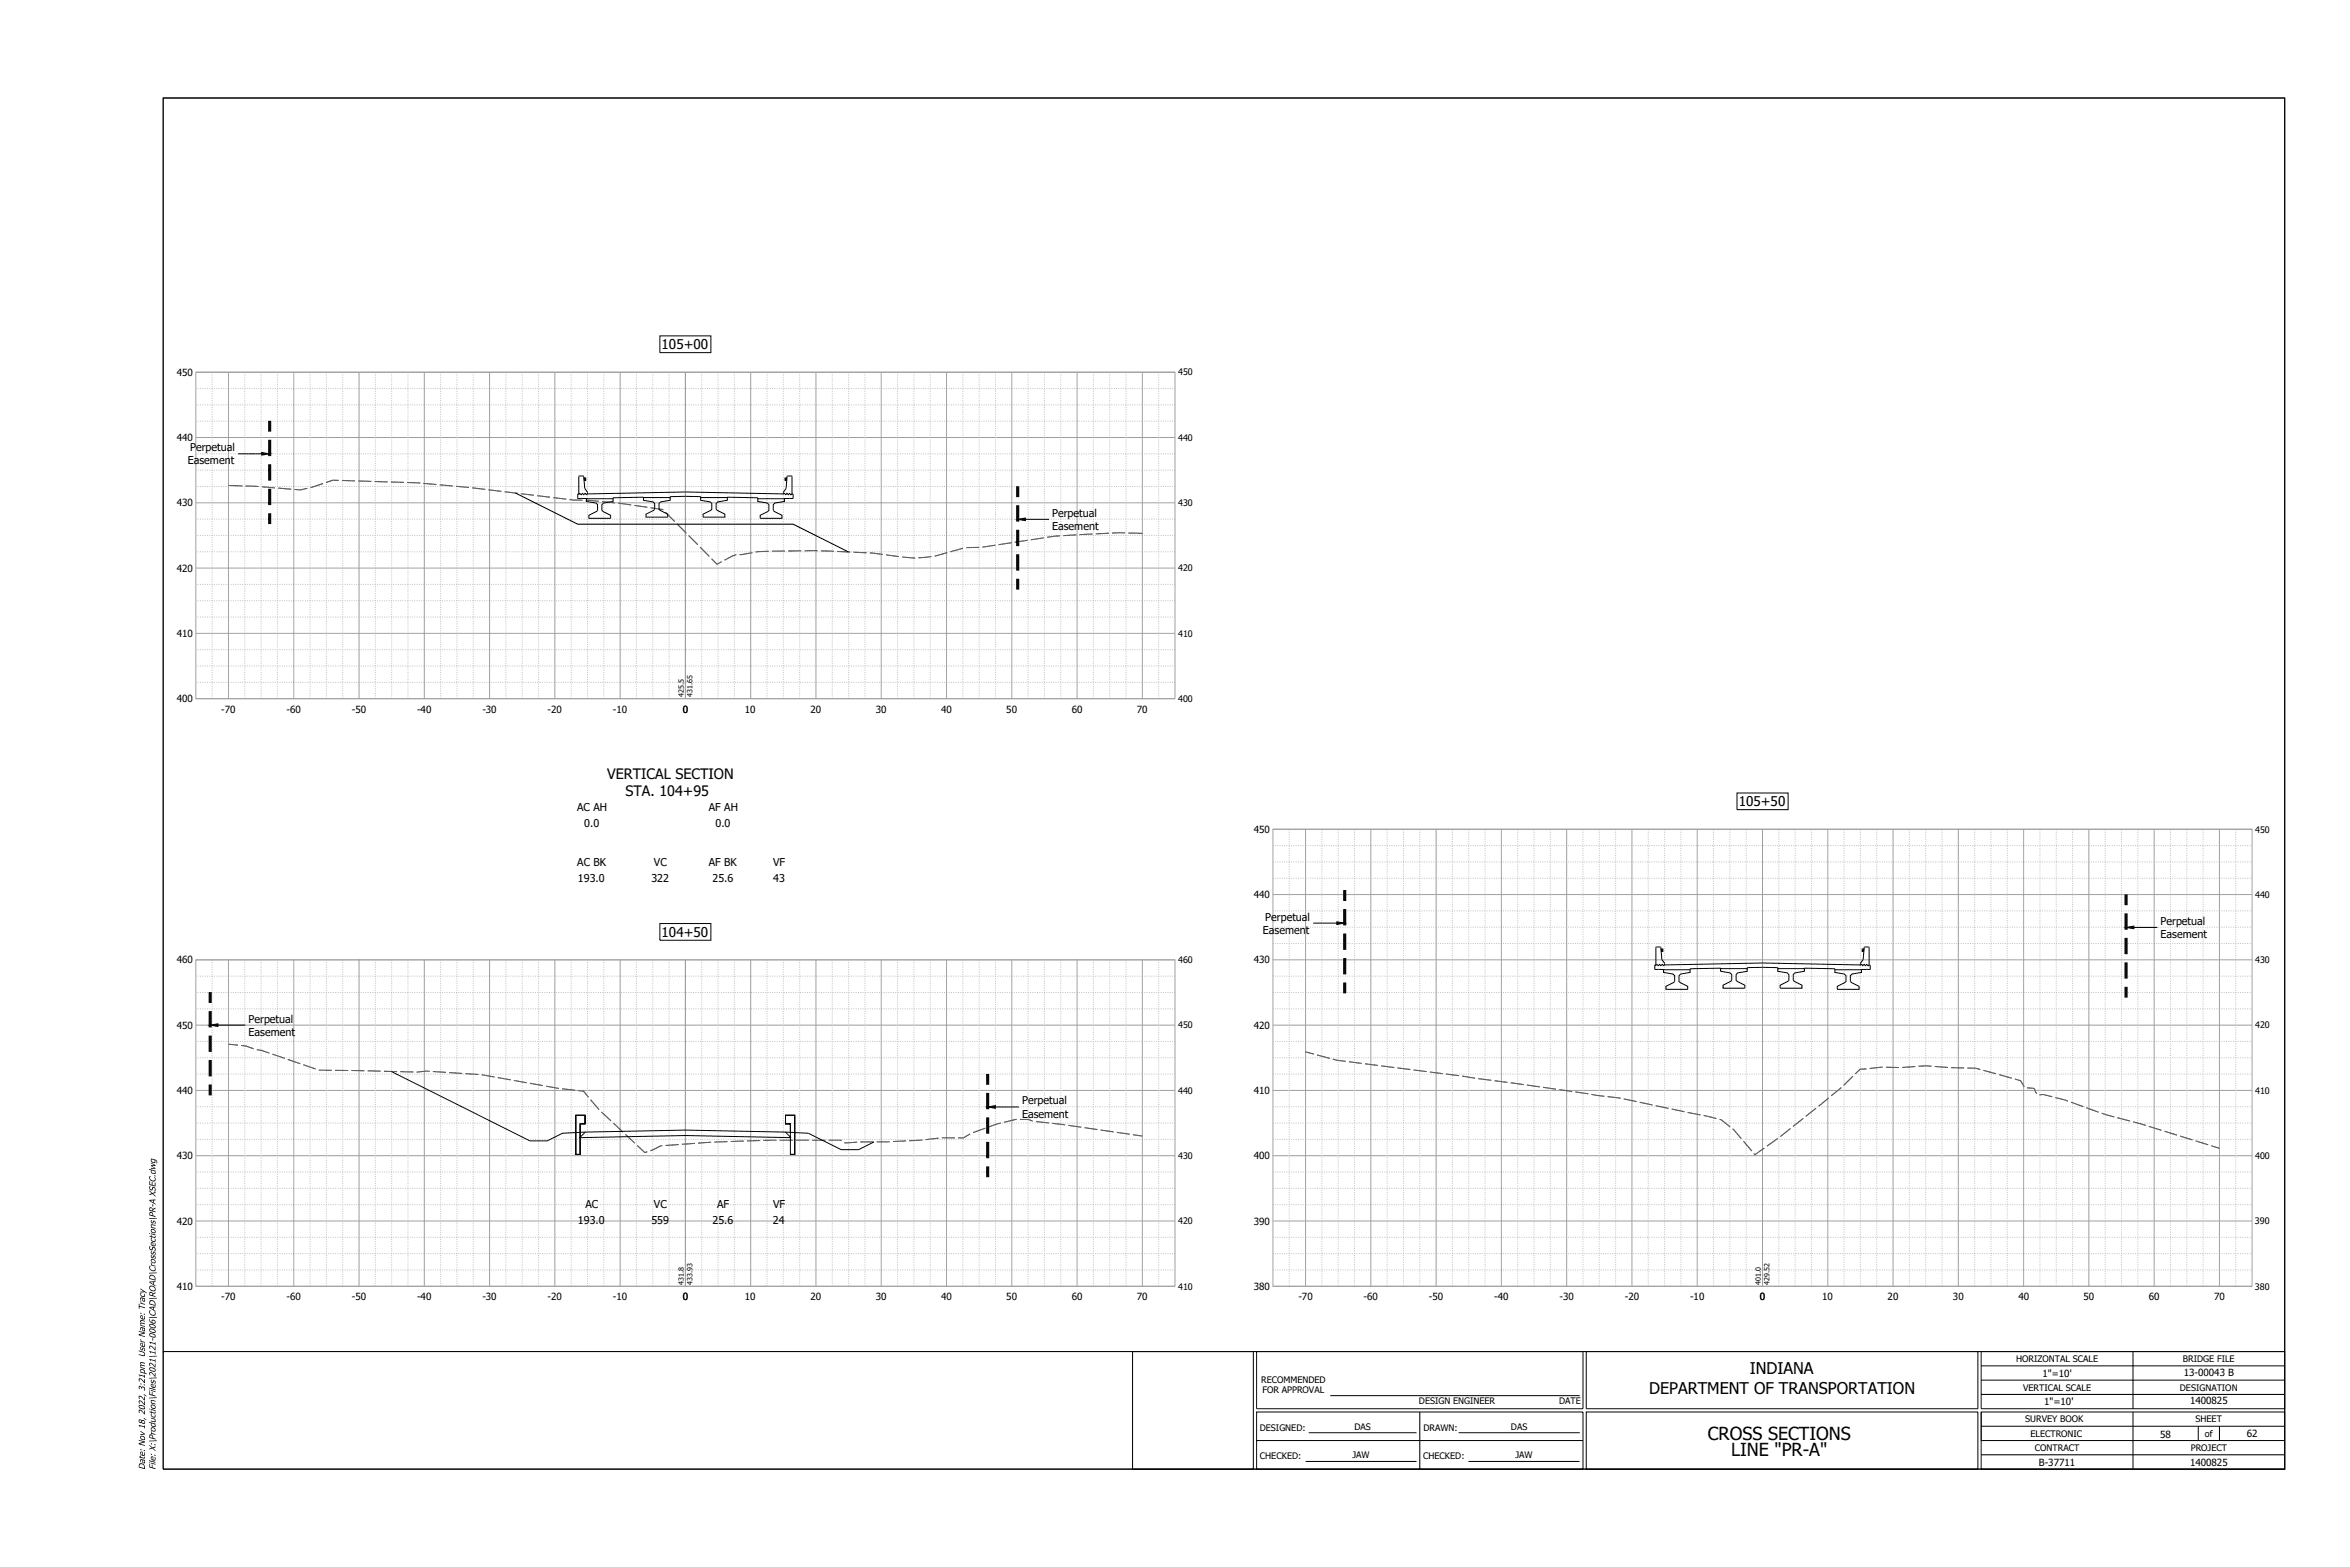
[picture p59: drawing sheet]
<svg xmlns="http://www.w3.org/2000/svg" width="914mm" height="610mm" viewBox="0 0 914 610" stroke-linecap="round" stroke-linejoin="round" font-family="sans-serif">
<defs><g id="words">
<g font-size="7">
<text x="664.5" y="560.2">CROSS SECTIONS</text>
<text x="673.6" y="566.5">LINE &quot;PR-A&quot;</text>
</g>
<g font-size="6.3">
<text x="680.8" y="534.7">INDIANA</text>
<text x="641.7" y="542.2">DEPARTMENT OF TRANSPORTATION</text>
</g>
<g font-size="5.6">
<text x="236.3" y="303">VERTICAL SECTION</text>
<text x="243.4" y="309.7">STA. 104+95</text>
</g>
<g font-size="5.2">
<text x="257.5" y="135.8">105+00</text>
<text x="676.6" y="313.6">105+50</text>
<text x="257.5" y="364.4">104+50</text>
</g>
<g font-size="4.2">
<text x="74" y="175.6">Perpetual</text>
<text x="73.1" y="180.7">Easement</text>
<text x="409.4" y="201.1">Perpetual</text>
<text x="409.4" y="206.1">Easement</text>
<text x="224.6" y="315.4">AC AH</text>
<text x="275.8" y="315.4">AF AH</text>
<text x="227.4" y="321.5">0.0</text>
<text x="278.4" y="321.5">0.0</text>
<text x="224.6" y="336.9">AC BK</text>
<text x="254.4" y="336.9">VC</text>
<text x="275.8" y="336.9">AF BK</text>
<text x="300.8" y="336.9">VF</text>
<text x="224.9" y="343">193.0</text>
<text x="253.5" y="343">322</text>
<text x="277.2" y="343">25.6</text>
<text x="300.9" y="343">43</text>
<text x="492.3" y="358.1">Perpetual</text>
<text x="840.7" y="359.8">Perpetual</text>
<text x="491.4" y="363.2">Easement</text>
<text x="840.7" y="364.9">Easement</text>
<text x="96.7" y="397.8">Perpetual</text>
<text x="96.7" y="402.9">Easement</text>
<text x="397.7" y="429.7">Perpetual</text>
<text x="397.7" y="434.7">Easement</text>
<text x="227.8" y="469.9">AC</text>
<text x="254.4" y="469.9">VC</text>
<text x="279" y="469.9">AF</text>
<text x="300.8" y="469.9">VF</text>
<text x="224.9" y="476">193.0</text>
<text x="253.4" y="476">559</text>
<text x="277.2" y="476">25.6</text>
<text x="300.8" y="476.1">24</text>
</g>
<g font-size="4.1">
<text x="56.4" y="571.8" transform="rotate(-90 56.4 571.8)">Date: Nov 18, 2022, 3:21pm User Name: Tracy</text>
<text x="60.5" y="571.8" transform="rotate(-90 60.5 571.8)">File: X:\Production\Files\2021\121-0006\CAD\ROAD\CrossSections\PR-A XSEC.dwg</text>
</g>
<g font-size="3.8">
<text x="68.8" y="146.2">450</text>
<text x="68.8" y="171.6">440</text>
<text x="68.8" y="197">430</text>
<text x="68.8" y="222.4">420</text>
<text x="68.8" y="247.8">410</text>
<text x="68.8" y="273.2">400</text>
<text x="86.1" y="277.2">-70</text>
<text x="111.5" y="277.2">-60</text>
<text x="136.9" y="277.2">-50</text>
<text x="162.3" y="277.2">-40</text>
<text x="187.7" y="277.2">-30</text>
<text x="213.1" y="277.2">-20</text>
<text x="238.5" y="277.2">-10</text>
<text x="265.6" y="277.2">0</text>
<text x="289.9" y="277.2">10</text>
<text x="315.4" y="277.2">20</text>
<text x="340.8" y="277.2">30</text>
<text x="366.2" y="277.2">40</text>
<text x="391.6" y="277.2">50</text>
<text x="417" y="277.2">60</text>
<text x="442.4" y="277.2">70</text>
<text x="487.9" y="324">450</text>
<text x="487.9" y="349.4">440</text>
<text x="68.8" y="374.8">460</text>
<text x="487.9" y="374.8">430</text>
<text x="68.8" y="400.2">450</text>
<text x="487.9" y="400.2">420</text>
<text x="68.8" y="425.6">440</text>
<text x="487.9" y="425.6">410</text>
<text x="68.8" y="451">430</text>
<text x="487.9" y="451">400</text>
<text x="68.8" y="476.4">420</text>
<text x="487.9" y="476.4">390</text>
<text x="68.8" y="501.8">410</text>
<text x="487.9" y="501.8">380</text>
<text x="86.1" y="505.8">-70</text>
<text x="111.5" y="505.8">-60</text>
<text x="136.9" y="505.8">-50</text>
<text x="162.3" y="505.8">-40</text>
<text x="187.7" y="505.8">-30</text>
<text x="213.1" y="505.8">-20</text>
<text x="238.5" y="505.8">-10</text>
<text x="265.6" y="505.8">0</text>
<text x="289.9" y="505.8">10</text>
<text x="315.4" y="505.8">20</text>
<text x="340.8" y="505.8">30</text>
<text x="366.2" y="505.8">40</text>
<text x="391.6" y="505.8">50</text>
<text x="417" y="505.8">60</text>
<text x="442.4" y="505.8">70</text>
<text x="505.2" y="505.8">-70</text>
<text x="530.6" y="505.8">-60</text>
<text x="556" y="505.8">-50</text>
<text x="581.4" y="505.8">-40</text>
<text x="606.8" y="505.8">-30</text>
<text x="632.2" y="505.8">-20</text>
<text x="657.6" y="505.8">-10</text>
<text x="684.8" y="505.8">0</text>
<text x="709" y="505.8">10</text>
<text x="734.5" y="505.8">20</text>
<text x="759.9" y="505.8">30</text>
<text x="785.3" y="505.8">40</text>
<text x="810.7" y="505.8">50</text>
<text x="836.1" y="505.8">60</text>
<text x="861.5" y="505.8">70</text>
<text x="794.7" y="535.7">1&quot;=10'</text>
<text x="849.7" y="535.2">13-00043 B</text>
<text x="795.3" y="546.5">1&quot;=10'</text>
<text x="852.1" y="546.2">1400825</text>
<text x="840.5" y="559.4">58</text>
<text x="874.2" y="559.2">62</text>
<text x="793.3" y="570.2">B-37711</text>
<text x="852.1" y="570.2">1400825</text>
</g>
<g font-size="3.5">
<text x="458.4" y="146.1">450</text>
<text x="458.4" y="171.5">440</text>
<text x="458.4" y="196.9">430</text>
<text x="458.4" y="222.3">420</text>
<text x="458.4" y="247.7">410</text>
<text x="458.4" y="273.1">400</text>
<text x="877.5" y="323.9">450</text>
<text x="877.5" y="349.3">440</text>
<text x="458.4" y="374.7">460</text>
<text x="877.5" y="374.7">430</text>
<text x="458.4" y="400.1">450</text>
<text x="877.5" y="400.1">420</text>
<text x="458.4" y="425.5">440</text>
<text x="877.5" y="425.5">410</text>
<text x="458.4" y="450.9">430</text>
<text x="877.5" y="450.9">400</text>
<text x="458.4" y="476.3">420</text>
<text x="877.4" y="476.3">390</text>
<text x="458.4" y="501.7">410</text>
<text x="877.4" y="501.7">380</text>
<text x="784.5" y="529.8">HORIZONTAL SCALE</text>
<text x="849.4" y="529.8">BRIDGE FILE</text>
<text x="490.7" y="537.9">RECOMMENDED</text>
<text x="491.2" y="541.7">FOR APPROVAL</text>
<text x="787.2" y="541">VERTICAL SCALE</text>
<text x="848.2" y="541">DESIGNATION</text>
<text x="552.1" y="546.2">DESIGN ENGINEER</text>
<text x="606.7" y="546.2">DATE</text>
<text x="490.2" y="556.6">DESIGNED:</text>
<text x="527" y="556.3">DAS</text>
<text x="553.8" y="556.6">DRAWN:</text>
<text x="587.9" y="556.3">DAS</text>
<text x="788.1" y="553.3">SURVEY BOOK</text>
<text x="854.3" y="553.3">SHEET</text>
<text x="790.1" y="559.1">ELECTRONIC</text>
<text x="858" y="558.9">of</text>
<text x="490.2" y="567.7">CHECKED:</text>
<text x="526.2" y="567.3">JAW</text>
<text x="553.7" y="567.7">CHECKED:</text>
<text x="589.6" y="567.3">JAW</text>
<text x="791.8" y="564.5">CONTRACT</text>
<text x="852.4" y="564.5">PROJECT</text>
</g>
<g font-size="2.8">
<text x="266" y="271.2" transform="rotate(-90 266 271.2)">425.5</text>
<text x="269.4" y="271.2" transform="rotate(-90 269.4 271.2)">431.65</text>
<text x="266" y="499.8" transform="rotate(-90 266 499.8)">431.8</text>
<text x="269.4" y="499.8" transform="rotate(-90 269.4 499.8)">433.93</text>
<text x="685.1" y="499.8" transform="rotate(-90 685.1 499.8)">401.0</text>
<text x="688.5" y="499.8" transform="rotate(-90 688.5 499.8)">429.52</text>
</g>
</g></defs>
<!-- layer: O-SECT-VIEW -->
<path d="M256.8 130.7h19.8v6.5h-19.8zM675.9 308.5h19.8v6.5h-19.8zM256.8 359.3h19.8v6.5h-19.8z" fill="none" stroke="#000" stroke-width=".39"/>
<g fill="none" stroke="#a0a0a0" stroke-width=".39">
<path d="M76.2 144.8h381M76.2 144.8h381v127h-381zM88.9 144.8v127M114.3 144.8v127M139.7 144.8v127M165.1 144.8v127M190.5 144.8v127M215.9 144.8v127M241.3 144.8v127M266.7 144.8v127M292.1 144.8v127M317.5 144.8v127"/>
<path d="M342.9 144.8v127M368.3 144.8v127M393.7 144.8v127M419.1 144.8v127M444.5 144.8v127M76.2 170.2h381M76.2 195.6h381M76.2 221h381M76.2 246.4h381M76.2 271.8h381M495.3 322.6h381M495.3 322.6h381v177.8h-381z"/>
<path d="M508 322.6v177.8M533.4 322.6v177.8M558.8 322.6v177.8M584.2 322.6v177.8M609.6 322.6v177.8M635 322.6v177.8M660.4 322.6v177.8M685.8 322.6v177.8M711.2 322.6v177.8M736.6 322.6v177.8M762 322.6v177.8M787.4 322.6v177.8"/>
<path d="M812.8 322.6v177.8M838.2 322.6v177.8M863.6 322.6v177.8M495.3 348h381M76.2 373.4h381M76.2 373.4h381v127h-381zM88.9 373.4v127M114.3 373.4v127M139.7 373.4v127M165.1 373.4v127M190.5 373.4v127M215.9 373.4v127"/>
<path d="M241.3 373.4v127M266.7 373.4v127M292.1 373.4v127M317.5 373.4v127M342.9 373.4v127M368.3 373.4v127M393.7 373.4v127M419.1 373.4v127M444.5 373.4v127M495.3 373.4h381M76.2 398.8h381M495.3 398.8h381"/>
<path d="M76.2 424.2h381M495.3 424.2h381M76.2 449.6h381M495.3 449.6h381M76.2 475h381M495.3 475h381M76.2 500.4h381M495.3 500.4h381"/>
</g>
<g fill="none" stroke="#c2c2c2" stroke-width=".39">
<path d="M76.2 157.5h.2M76.2 151.2h.2M76.9 157.5h.4M76.9 151.2h.4M77.8 157.5h.4M77.8 151.2h.4M78.7 157.5h.4M78.7 151.2h.4M79.6 157.5h.4M79.6 151.2h.4M80.5 157.5h.4M80.5 151.2h.4"/>
<path d="M81.4 157.5h.4M81.4 151.2h.4M82.3 157.5h.4M82.3 151.2h.4M82.6 144.8v.4M82.6 145.7v.4M82.6 146.6v.4M82.6 147.5v.4M82.6 148.4v.4M82.6 149.3v.4M82.6 150.2v.4M82.6 151.1v.4"/>
<path d="M82.6 152v.4M82.6 153v.3M82.6 153.8v.4M82.6 154.7v.4M82.6 155.7v.3M82.6 156.6v.4M82.6 157.5v.4M82.6 158.4v.4M82.6 159.3v.4M83.2 157.5h.4M83.2 151.2h.4M84.2 157.5h.3"/>
<path d="M84.2 151.2h.3M85.1 157.5h.3M85.1 151.2h.3M86 157.5h.4M86 151.2h.4M86.9 157.5h.3M86.9 151.2h.3M87.8 157.5h.4M87.8 151.2h.4M88.7 157.5h.5M88.7 151.2h.5M89.7 157.5h.4"/>
<path d="M89.7 151.2h.4M90.6 157.5h.4M90.6 151.2h.4M91.5 157.5h.4M91.5 151.2h.4M92.4 157.5h.4M92.4 151.2h.4M93.3 157.5h.4M93.3 151.2h.4M94.2 157.5h.4M94.2 151.2h.4M95.1 157.5h.4"/>
<path d="M95.1 151.2h.4M95.3 144.8v.4M95.3 145.7v.4M95.3 146.6v.4M95.3 147.5v.4M95.3 148.4v.4M95.3 149.3v.4M95.3 150.2v.4M95.3 151.1v.4M95.3 152v.4M95.3 153v.3M95.3 153.8v.4"/>
<path d="M95.3 154.7v.4M95.3 155.7v.3M95.3 156.6v.4M95.3 157.5v.4M95.3 158.4v.4M95.3 159.3v.4M96.1 157.5h.3M96.1 151.2h.3M96.9 157.5h.4M96.9 151.2h.4M97.9 157.5h.3M97.9 151.2h.3"/>
<path d="M98.8 157.5h.3M98.8 151.2h.3M99.7 157.5h.4M99.7 151.2h.4M100.6 157.5h.3M100.6 151.2h.3M101.5 157.5h.4M101.5 151.2h.4M101.6 144.8v.4M101.6 145.7v.4M101.6 146.6v.4M101.6 147.5v.4"/>
<path d="M101.6 148.4v.4M101.6 149.3v.4M101.6 150.2v.4M101.6 151.1v.4M101.6 152v.4M101.6 153v.3M101.6 153.8v.4M101.6 154.7v.4M101.6 155.7v.3M101.6 156.6v.4M101.6 157.5v.4M101.6 158.4v.4"/>
<path d="M101.6 159.3v.4M102.4 157.5h.4M102.4 151.2h.4M103.3 157.5h.4M103.3 151.2h.4M104.2 157.5h.4M104.2 151.2h.4M105.1 157.5h.4M105.1 151.2h.4M106 157.5h.4M106 151.2h.4M106.9 157.5h.4"/>
<path d="M106.9 151.2h.4M107.8 157.5h.4M107.8 151.2h.4M108 144.8v.4M108 145.7v.4M108 146.6v.4M108 147.5v.4M108 148.4v.4M108 149.3v.4M108 150.2v.4M108 151.1v.4M108 152v.4"/>
<path d="M108 153v.3M108 153.8v.4M108 154.7v.4M108 155.7v.3M108 156.6v.4M108 157.5v.4M108 158.4v.4M108 159.3v.4M108.7 157.5h.4M108.7 151.2h.4M109.6 157.5h.4M109.6 151.2h.4"/>
<path d="M110.5 157.5h.4M110.5 151.2h.4M111.4 157.5h.4M111.4 151.2h.4M112.3 157.5h.4M112.3 151.2h.4M113.2 157.5h.4M113.2 151.2h.4M114.1 157.5h.4M114.1 151.2h.4M115 157.5h.4M115 151.2h.4"/>
<path d="M115.9 157.5h.4M115.9 151.2h.4M116.8 157.5h.4M116.8 151.2h.4M117.8 157.5h.3M117.8 151.2h.3M118.7 157.5h.3M118.7 151.2h.3M119.5 157.5h.5M119.5 151.2h.5M120.5 157.5h.3M120.5 151.2h.3"/>
<path d="M120.7 144.8v.4M120.7 145.7v.4M120.7 146.6v.4M120.7 147.5v.4M120.7 148.4v.4M120.7 149.3v.4M120.7 150.2v.4M120.7 151.1v.4M120.7 152v.4M120.7 153v.3M120.7 153.8v.4M120.7 154.7v.4"/>
<path d="M120.7 155.7v.3M120.7 156.6v.4M120.7 157.5v.4M120.7 158.4v.4M120.7 159.3v.4M121.4 157.5h.4M121.4 151.2h.4M122.3 157.5h.4M122.3 151.2h.4M123.2 157.5h.4M123.2 151.2h.4M124.1 157.5h.4"/>
<path d="M124.1 151.2h.4M125 157.5h.4M125 151.2h.4M125.9 157.5h.4M125.9 151.2h.4M126.8 157.5h.4M126.8 151.2h.4M127 144.8v.4M127 145.7v.4M127 146.6v.4M127 147.5v.4M127 148.4v.4"/>
<path d="M127 149.3v.4M127 150.2v.4M127 151.1v.4M127 152v.4M127 153v.3M127 153.8v.4M127 154.7v.4M127 155.7v.3M127 156.6v.4M127 157.5v.4M127 158.4v.4M127 159.3v.4"/>
<path d="M127.7 157.5h.4M127.7 151.2h.4M128.6 157.5h.4M128.6 151.2h.4M129.5 157.5h.4M129.5 151.2h.4M130.4 157.5h.4M130.4 151.2h.4M131.3 157.5h.4M131.3 151.2h.4M132.2 157.5h.4M132.2 151.2h.4"/>
<path d="M133.1 157.5h.4M133.1 151.2h.4M133.4 144.8v.4M133.4 145.7v.4M133.4 146.6v.4M133.4 147.5v.4M133.4 148.4v.4M133.4 149.3v.4M133.4 150.2v.4M133.4 151.1v.4M133.4 152v.4M133.4 153v.3"/>
<path d="M133.4 153.8v.4M133.4 154.7v.4M133.4 155.7v.3M133.4 156.6v.4M133.4 157.5v.4M133.4 158.4v.4M133.4 159.3v.4M134 157.5h.4M134 151.2h.4M134.9 157.5h.4M134.9 151.2h.4M135.8 157.5h.4"/>
<path d="M135.8 151.2h.4M136.7 157.5h.4M136.7 151.2h.4M137.6 157.5h.4M137.6 151.2h.4M138.5 157.5h.4M138.5 151.2h.4M139.4 157.5h.4M139.4 151.2h.4M140.4 157.5h.3M140.4 151.2h.3M141.3 157.5h.3"/>
<path d="M141.3 151.2h.3M142.2 157.5h.4M142.2 151.2h.4M143.1 157.5h.3M143.1 151.2h.3M144 157.5h.4M144 151.2h.4M144.9 157.5h.4M144.9 151.2h.4M145.8 157.5h.4M145.8 151.2h.4M146.1 144.8v.4"/>
<path d="M146.1 145.7v.4M146.1 146.6v.4M146.1 147.5v.4M146.1 148.4v.4M146.1 149.3v.4M146.1 150.2v.4M146.1 151.1v.4M146.1 152v.4M146.1 153v.3M146.1 153.8v.4M146.1 154.7v.4M146.1 155.7v.3"/>
<path d="M146.1 156.6v.4M146.1 157.5v.4M146.1 158.4v.4M146.1 159.3v.4M146.7 157.5h.4M146.7 151.2h.4M147.6 157.5h.4M147.6 151.2h.4M148.5 157.5h.4M148.5 151.2h.4M149.4 157.5h.4M149.4 151.2h.4"/>
<path d="M150.3 157.5h.4M150.3 151.2h.4M151.2 157.5h.4M151.2 151.2h.4M152.1 157.5h.4M152.1 151.2h.4M152.4 144.8v.4M152.4 145.7v.4M152.4 146.6v.4M152.4 147.5v.4M152.4 148.4v.4M152.4 149.3v.4"/>
<path d="M152.4 150.2v.4M152.4 151.1v.4M152.4 152v.4M152.4 153v.3M152.4 153.8v.4M152.4 154.7v.4M152.4 155.7v.3M152.4 156.6v.4M152.4 157.5v.4M152.4 158.4v.4M152.4 159.3v.4M153 157.5h.4"/>
<path d="M153 151.2h.4M153.9 157.5h.4M153.9 151.2h.4M154.8 157.5h.4M154.8 151.2h.4M155.7 157.5h.4M155.7 151.2h.4M156.6 157.5h.4M156.6 151.2h.4M157.5 157.5h.4M157.5 151.2h.4M158.4 157.5h.4"/>
<path d="M158.4 151.2h.4M158.8 144.8v.4M158.8 145.7v.4M158.8 146.6v.4M158.8 147.5v.4M158.8 148.4v.4M158.8 149.3v.4M158.8 150.2v.4M158.8 151.1v.4M158.8 152v.4M158.8 153v.3M158.8 153.8v.4"/>
<path d="M158.8 154.7v.4M158.8 155.7v.3M158.8 156.6v.4M158.8 157.5v.4M158.8 158.4v.4M158.8 159.3v.4M159.3 157.5h.4M159.3 151.2h.4M160.3 157.5h.3M160.3 151.2h.3M161.2 157.5h.3M161.2 151.2h.3"/>
<path d="M162.1 157.5h.4M162.1 151.2h.4M163 157.5h.3M163 151.2h.3M163.9 157.5h.4M163.9 151.2h.4M164.8 157.5h.4M164.8 151.2h.4M165.7 157.5h.4M165.7 151.2h.4M166.6 157.5h.4M166.6 151.2h.4"/>
<path d="M167.5 157.5h.4M167.5 151.2h.4M168.4 157.5h.4M168.4 151.2h.4M169.3 157.5h.4M169.3 151.2h.4M170.2 157.5h.4M170.2 151.2h.4M171.1 151.2l.4-.1v.4M171.1 157.5h.4v.4M171.5 144.8v.4M171.5 145.7v.4"/>
<path d="M171.5 146.6v.4M171.5 147.5v.4M171.5 148.4v.4M171.5 149.3v.4M171.5 150.2v.4M171.5 152v.4M171.5 153v.3M171.5 153.8v.4M171.5 154.7v.4M171.5 155.7v.3M171.5 156.6v.4M171.5 158.4v.4"/>
<path d="M171.5 159.3v.4M172 157.5h.4M172 151.2h.4M172.9 157.5h.4M172.9 151.2h.4M173.8 157.5h.4M173.8 151.2h.4M174.7 157.5h.4M174.7 151.2h.4M175.6 157.5h.4M175.6 151.2h.4M176.5 157.5h.4"/>
<path d="M176.5 151.2h.4M177.4 151.2l.4-.1v.4M177.4 157.5h.4v.4M177.8 144.8v.4M177.8 145.7v.4M177.8 146.6v.4M177.8 147.5v.4M177.8 148.4v.4M177.8 149.3v.4M177.8 150.2v.4M177.8 152v.4M177.8 153v.3"/>
<path d="M177.8 153.8v.4M177.8 154.7v.4M177.8 155.7v.3M177.8 156.6v.4M177.8 158.4v.4M177.8 159.3v.4M178.3 157.5h.4M178.3 151.2h.4M179.2 157.5h.4M179.2 151.2h.4M180.1 157.5h.4M180.1 151.2h.4"/>
<path d="M181 157.5h.4M181 151.2h.4M181.9 157.5h.4M181.9 151.2h.4M182.9 157.5h.3M182.9 151.2h.3M183.8 151.2l.4-.1v.4M183.8 157.5h.4v.4M184.2 144.8v.4M184.2 145.7v.4M184.2 146.6v.4M184.2 147.5v.4"/>
<path d="M184.2 148.4v.4M184.2 149.3v.4M184.2 150.2v.4M184.2 152v.4M184.2 153v.3M184.2 153.8v.4M184.2 154.7v.4M184.2 155.7v.3M184.2 156.6v.4M184.2 158.4v.4M184.2 159.3v.4M184.7 157.5h.4"/>
<path d="M184.7 151.2h.4M185.6 157.5h.3M185.6 151.2h.3M186.5 157.5h.4M186.5 151.2h.4M187.4 157.5h.4M187.4 151.2h.4M188.3 157.5h.4M188.3 151.2h.4M189.2 157.5h.4M189.2 151.2h.4M190.1 157.5h.4"/>
<path d="M190.1 151.2h.4M191 157.5h.4M191 151.2h.4M191.9 157.5h.4M191.9 151.2h.4M192.8 157.5h.4M192.8 151.2h.4M193.7 157.5h.4M193.7 151.2h.4M194.6 157.5h.4M194.6 151.2h.4M195.5 157.5h.4"/>
<path d="M195.5 151.2h.4M196.4 157.5h.4M196.4 151.2h.4M196.9 144.8v.4M196.9 145.7v.4M196.9 146.6v.4M196.9 147.5v.4M196.9 148.4v.4M196.9 149.3v.4M196.9 150.2v.4M196.9 151.1v.4M196.9 152v.4"/>
<path d="M196.9 153v.3M196.9 153.8v.4M196.9 154.7v.4M196.9 155.7v.3M196.9 156.6v.4M196.9 157.5v.4M196.9 158.4v.4M196.9 159.3v.4M197.3 157.5h.4M197.3 151.2h.4M198.2 157.5h.4M198.2 151.2h.4"/>
<path d="M199.1 157.5h.4M199.1 151.2h.4M200 157.5h.4M200 151.2h.4M200.9 157.5h.4M200.9 151.2h.4M201.8 157.5h.4M201.8 151.2h.4M202.8 157.5h.3M202.8 151.2h.3M203.2 144.8v.4M203.2 145.7v.4"/>
<path d="M203.2 146.6v.4M203.2 147.5v.4M203.2 148.4v.4M203.2 149.3v.4M203.2 150.2v.4M203.2 151.1v.4M203.2 152v.4M203.2 153v.3M203.2 153.8v.4M203.2 154.7v.4M203.2 155.7v.3M203.2 156.6v.4"/>
<path d="M203.2 157.5v.4M203.2 158.4v.4M203.2 159.3v.4M203.6 157.5h.4M203.6 151.2h.4M204.6 157.5h.3M204.6 151.2h.3M205.5 157.5h.3M205.5 151.2h.3M206.4 157.5h.4M206.4 151.2h.4M207.3 157.5h.4"/>
<path d="M207.3 151.2h.4M208.2 157.5h.4M208.2 151.2h.4M209.1 157.5h.4M209.1 151.2h.4M209.6 144.8v.4M209.6 145.7v.4M209.6 146.6v.4M209.6 147.5v.4M209.6 148.4v.4M209.6 149.3v.4M209.6 150.2v.4"/>
<path d="M209.6 151.1v.4M209.6 152v.4M209.6 153v.3M209.6 153.8v.4M209.6 154.7v.4M209.6 155.7v.3M209.6 156.6v.4M209.6 157.5v.4M209.6 158.4v.4M209.6 159.3v.4M210 157.5h.4M210 151.2h.4"/>
<path d="M210.9 157.5h.4M210.9 151.2h.4M211.8 157.5h.4M211.8 151.2h.4M212.7 157.5h.4M212.7 151.2h.4M213.6 157.5h.4M213.6 151.2h.4M214.5 157.5h.4M214.5 151.2h.4M215.4 157.5h.4M215.4 151.2h.4"/>
<path d="M216.3 157.5h.4M216.3 151.2h.4M217.2 157.5h.4M217.2 151.2h.4M218.1 157.5h.4M218.1 151.2h.4M219 157.5h.4M219 151.2h.4M219.9 157.5h.4M219.9 151.2h.4M220.8 157.5h.4M220.8 151.2h.4"/>
<path d="M221.7 157.5h.4M221.7 151.2h.4M222.3 144.8v.4M222.3 145.7v.4M222.3 146.6v.4M222.3 147.5v.4M222.3 148.4v.4M222.3 149.3v.4M222.3 150.2v.4M222.3 151.1v.4M222.3 152v.4M222.3 153v.3"/>
<path d="M222.3 153.8v.4M222.3 154.7v.4M222.3 155.7v.3M222.3 156.6v.4M222.3 157.5v.4M222.3 158.4v.4M222.3 159.3v.4M222.7 157.5h.3M222.7 151.2h.3M223.5 157.5h.4M223.5 151.2h.4M224.5 157.5h.3"/>
<path d="M224.5 151.2h.3M225.4 157.5h.3M225.4 151.2h.3M226.3 157.5h.4M226.3 151.2h.4M227.2 157.5h.4M227.2 151.2h.4M228.1 157.5h.4M228.1 151.2h.4M228.6 144.8v.4M228.6 145.7v.4M228.6 146.6v.4"/>
<path d="M228.6 147.5v.4M228.6 148.4v.4M228.6 149.3v.4M228.6 150.2v.4M228.6 151.1v.4M228.6 152v.4M228.6 153v.3M228.6 153.8v.4M228.6 154.7v.4M228.6 155.7v.3M228.6 156.6v.4M228.6 157.5v.4"/>
<path d="M228.6 158.4v.4M228.6 159.3v.4M229 157.5h.4M229 151.2h.4M229.9 157.5h.4M229.9 151.2h.4M230.8 157.5h.4M230.8 151.2h.4M231.7 157.5h.4M231.7 151.2h.4M232.6 157.5h.4M232.6 151.2h.4"/>
<path d="M233.5 157.5h.4M233.5 151.2h.4M234.4 157.5h.4M234.4 151.2h.4M235 144.8v.4M235 145.7v.4M235 146.6v.4M235 147.5v.4M235 148.4v.4M235 149.3v.4M235 150.2v.4M235 151.1v.4"/>
<path d="M235 152v.4M235 153v.3M235 153.8v.4M235 154.7v.4M235 155.7v.3M235 156.6v.4M235 157.5v.4M235 158.4v.4M235 159.3v.4M235.3 157.5h.4M235.3 151.2h.4M236.2 157.5h.4"/>
<path d="M236.2 151.2h.4M237.1 157.5h.4M237.1 151.2h.4M238 157.5h.4M238 151.2h.4M238.9 157.5h.4M238.9 151.2h.4M239.8 157.5h.4M239.8 151.2h.4M240.7 157.5h.4M240.7 151.2h.4M241.6 157.5h.4"/>
<path d="M241.6 151.2h.4M242.5 157.5h.4M242.5 151.2h.4M243.4 157.5h.4M243.4 151.2h.4M244.3 157.5h.4M244.3 151.2h.4M245.3 157.5h.3M245.3 151.2h.3M246.1 157.5h.4M246.1 151.2h.4M247.1 157.5h.3"/>
<path d="M247.1 151.2h.3M247.7 144.8v.4M247.7 145.7v.4M247.7 146.6v.4M247.7 147.5v.4M247.7 148.4v.4M247.7 149.3v.4M247.7 150.2v.4M247.7 151.1v.4M247.7 152v.4M247.7 153v.3M247.7 153.8v.4"/>
<path d="M247.7 154.7v.4M247.7 155.7v.3M247.7 156.6v.4M247.7 157.5v.4M247.7 158.4v.4M247.7 159.3v.4M248 157.5h.3M248 151.2h.3M248.9 157.5h.4M248.9 151.2h.4M249.8 157.5h.4M249.8 151.2h.4"/>
<path d="M250.7 157.5h.4M250.7 151.2h.4M251.6 157.5h.4M251.6 151.2h.4M252.5 157.5h.4M252.5 151.2h.4M253.4 157.5h.4M253.4 151.2h.4M254 144.8v.4M254 145.7v.4M254 146.6v.4M254 147.5v.4"/>
<path d="M254 148.4v.4M254 149.3v.4M254 150.2v.4M254 151.1v.4M254 152v.4M254 153v.3M254 153.8v.4M254 154.7v.4M254 155.7v.3M254 156.6v.4M254 157.5v.4M254 158.4v.4"/>
<path d="M254 159.3v.4M254.3 157.5h.4M254.3 151.2h.4M255.2 157.5h.4M255.2 151.2h.4M256.1 157.5h.4M256.1 151.2h.4M257 157.5h.4M257 151.2h.4M257.9 157.5h.4M257.9 151.2h.4M258.8 157.5h.4"/>
<path d="M258.8 151.2h.4M259.7 157.5h.4M259.7 151.2h.4M260.4 144.8v.4M260.4 145.7v.4M260.4 146.6v.4M260.4 147.5v.4M260.4 148.4v.4M260.4 149.3v.4M260.4 150.2v.4M260.4 151.1v.4M260.4 152v.4"/>
<path d="M260.4 153v.3M260.4 153.8v.4M260.4 154.7v.4M260.4 155.7v.3M260.4 156.6v.4M260.4 157.5v.4M260.4 158.4v.4M260.4 159.3v.4M260.6 157.5h.4M260.6 151.2h.4M261.5 157.5h.4M261.5 151.2h.4"/>
<path d="M262.4 157.5h.4M262.4 151.2h.4M263.3 157.5h.4M263.3 151.2h.4M264.2 157.5h.4M264.2 151.2h.4M265.2 157.5h.3M265.2 151.2h.3M266 157.5h.4M266 151.2h.4M267 157.5h.3M267 151.2h.3"/>
<path d="M267.9 157.5h.3M267.9 151.2h.3M268.8 157.5h.4M268.8 151.2h.4M269.7 157.5h.3M269.7 151.2h.3M270.6 157.5h.4M270.6 151.2h.4M271.5 157.5h.4M271.5 151.2h.4M272.4 157.5h.4M272.4 151.2h.4"/>
<path d="M273.1 144.8v.4M273.1 145.7v.4M273.1 146.6v.4M273.1 147.5v.4M273.1 148.4v.4M273.1 149.3v.4M273.1 150.2v.4M273.1 151.1v.4M273.1 152v.4M273.1 153v.3M273.1 153.8v.4M273.1 154.7v.4"/>
<path d="M273.1 155.7v.3M273.1 156.6v.4M273.1 157.5v.4M273.1 158.4v.4M273.1 159.3v.4M273.3 157.5h.4M273.3 151.2h.4M274.2 157.5h.4M274.2 151.2h.4M275.1 157.5h.4M275.1 151.2h.4M276 157.5h.4"/>
<path d="M276 151.2h.4M276.9 157.5h.4M276.9 151.2h.4M277.8 157.5h.4M277.8 151.2h.4M278.7 157.5h.4M278.7 151.2h.4M279.4 144.8v.4M279.4 145.7v.4M279.4 146.6v.4M279.4 147.5v.4M279.4 148.4v.4"/>
<path d="M279.4 149.3v.4M279.4 150.2v.4M279.4 151.1v.4M279.4 152v.4M279.4 153v.3M279.4 153.8v.4M279.4 154.7v.4M279.4 155.7v.3M279.4 156.6v.4M279.4 157.5v.4M279.4 158.4v.4M279.4 159.3v.4"/>
<path d="M279.6 157.5h.4M279.6 151.2h.4M280.5 157.5h.4M280.5 151.2h.4M281.4 157.5h.4M281.4 151.2h.4M282.3 157.5h.4M282.3 151.2h.4M283.2 157.5h.4M283.2 151.2h.4M284.1 157.5h.4M284.1 151.2h.4"/>
<path d="M285 157.5h.4M285 151.2h.4M285.8 144.8v.4M285.8 145.7v.4M285.8 146.6v.4M285.8 147.5v.4M285.8 148.4v.4M285.8 149.3v.4M285.8 150.2v.4M285.8 151.1v.4M285.8 152v.4M285.8 153v.3"/>
<path d="M285.8 153.8v.4M285.8 154.7v.4M285.8 155.7v.3M285.8 156.6v.4M285.8 157.5v.4M285.8 158.4v.4M285.8 159.3v.4M285.9 157.5h.4M285.9 151.2h.4M286.9 157.5h.3M286.9 151.2h.3M287.8 157.5h.3"/>
<path d="M287.8 151.2h.3M288.6 157.5h.5M288.6 151.2h.5M289.6 157.5h.3M289.6 151.2h.3M290.5 157.5h.4M290.5 151.2h.4M291.4 157.5h.4M291.4 151.2h.4M292.3 157.5h.4M292.3 151.2h.4M293.2 157.5h.4"/>
<path d="M293.2 151.2h.4M294.1 157.5h.4M294.1 151.2h.4M295 157.5h.4M295 151.2h.4M295.9 157.5h.4M295.9 151.2h.4M296.8 157.5h.4M296.8 151.2h.4M297.7 157.5h.4M297.7 151.2h.4M298.5 144.8v.4"/>
<path d="M298.5 145.7v.4M298.5 146.6v.4M298.5 147.5v.4M298.5 148.4v.4M298.5 149.3v.4M298.5 150.2v.4M298.5 151.1v.4M298.5 152v.4M298.5 153v.3M298.5 153.8v.4M298.5 154.7v.4M298.5 155.7v.3"/>
<path d="M298.5 156.6v.4M298.5 157.5v.4M298.5 158.4v.4M298.5 159.3v.4M298.6 157.5h.4M298.6 151.2h.4M299.5 157.5h.4M299.5 151.2h.4M300.4 157.5h.4M300.4 151.2h.4M301.3 157.5h.4M301.3 151.2h.4"/>
<path d="M302.2 157.5h.4M302.2 151.2h.4M303.1 157.5h.4M303.1 151.2h.4M304 157.5h.4M304 151.2h.4M304.8 144.8v.4M304.8 145.7v.4M304.8 146.6v.4M304.8 147.5v.4M304.8 148.4v.4M304.8 149.3v.4"/>
<path d="M304.8 150.2v.4M304.8 151.1v.4M304.8 152v.4M304.8 153v.3M304.8 153.8v.4M304.8 154.7v.4M304.8 155.7v.3M304.8 156.6v.4M304.8 157.5v.4M304.8 158.4v.4M304.8 159.3v.4M304.9 157.5h.4"/>
<path d="M304.9 151.2h.4M305.8 157.5h.4M305.8 151.2h.4M306.7 157.5h.4M306.7 151.2h.4M307.6 157.5h.4M307.6 151.2h.4M308.5 157.5h.4M308.5 151.2h.4M309.5 157.5h.3M309.5 151.2h.3M310.4 157.5h.3"/>
<path d="M310.4 151.2h.3M311.2 144.8v.4M311.2 145.7v.4M311.2 146.6v.4M311.2 147.5v.4M311.2 148.4v.4M311.2 149.3v.4M311.2 150.2v.4M311.2 151.1v.4M311.2 152v.4M311.2 153v.3M311.2 153.8v.4"/>
<path d="M311.2 154.7v.4M311.2 155.7v.3M311.2 156.6v.4M311.2 157.5v.4M311.2 158.4v.4M311.2 159.3v.4M311.3 157.5h.4M311.3 151.2h.4M312.2 157.5h.3M312.2 151.2h.3M313.1 157.5h.4M313.1 151.2h.4"/>
<path d="M314 157.5h.4M314 151.2h.4M314.9 157.5h.4M314.9 151.2h.4M315.8 157.5h.4M315.8 151.2h.4M316.7 157.5h.4M316.7 151.2h.4M317.6 157.5h.4M317.6 151.2h.4M318.5 157.5h.4M318.5 151.2h.4"/>
<path d="M319.4 157.5h.4M319.4 151.2h.4M320.3 157.5h.4M320.3 151.2h.4M321.2 157.5h.4M321.2 151.2h.4M322.1 157.5h.4M322.1 151.2h.4M323 157.5h.4M323 151.2h.4M323.9 144.8v.4M323.9 145.7v.4"/>
<path d="M323.9 146.6v.4M323.9 147.5v.4M323.9 148.4v.4M323.9 149.3v.4M323.9 150.2v.4M323.9 151.1v.4M323.9 152v.4M323.9 153v.3M323.9 153.8v.4M323.9 154.7v.4M323.9 155.7v.3M323.9 156.6v.4"/>
<path d="M323.9 157.5v.4M323.9 158.4v.4M323.9 159.3v.4M323.9 157.5h.4M323.9 151.2h.4M324.8 157.5h.4M324.8 151.2h.4M325.7 157.5h.4M325.7 151.2h.4M326.6 157.5h.4M326.6 151.2h.4M327.5 157.5h.4"/>
<path d="M327.5 151.2h.4M328.4 157.5h.4M328.4 151.2h.4M329.4 157.5h.3M329.4 151.2h.3M330.2 144.8v.4M330.2 145.7v.4M330.2 146.6v.4M330.2 147.5v.4M330.2 148.4v.4M330.2 149.3v.4M330.2 150.2v.4"/>
<path d="M330.2 151.1v.4M330.2 152v.4M330.2 153v.3M330.2 153.8v.4M330.2 154.7v.4M330.2 155.7v.3M330.2 156.6v.4M330.2 157.5v.4M330.2 158.4v.4M330.2 159.3v.4M330.2 157.5h.4M330.2 151.2h.4"/>
<path d="M331.2 157.5h.3M331.2 151.2h.3M332.1 157.5h.3M332.1 151.2h.3M333 157.5h.4M333 151.2h.4M333.9 157.5h.4M333.9 151.2h.4M334.8 157.5h.4M334.8 151.2h.4M335.7 157.5h.4M335.7 151.2h.4"/>
<path d="M336.6 144.8v.4M336.6 145.7v.4M336.6 146.6v.4M336.6 147.5v.4M336.6 148.4v.4M336.6 149.3v.4M336.6 150.2v.4M336.6 152v.4M336.6 153v.3M336.6 153.8v.4M336.6 154.7v.4M336.6 155.7v.3"/>
<path d="M336.6 156.6v.4M336.6 158.4v.4M336.6 159.3v.4M337 151.2l-.4-.1v.4M337 157.5h-.4v.4M337.5 157.5h.4M337.5 151.2h.4M338.4 157.5h.4M338.4 151.2h.4M339.3 157.5h.4M339.3 151.2h.4M340.2 157.5h.4"/>
<path d="M340.2 151.2h.4M341.1 157.5h.4M341.1 151.2h.4M342 157.5h.4M342 151.2h.4M342.9 157.5h.4M342.9 151.2h.4M343.8 157.5h.4M343.8 151.2h.4M344.7 157.5h.4M344.7 151.2h.4M345.6 157.5h.4"/>
<path d="M345.6 151.2h.4M346.5 157.5h.4M346.5 151.2h.4M347.4 157.5h.4M347.4 151.2h.4M348.3 157.5h.4M348.3 151.2h.4M349.3 144.8v.4M349.3 145.7v.4M349.3 146.6v.4M349.3 147.5v.4M349.3 148.4v.4"/>
<path d="M349.3 149.3v.4M349.3 150.2v.4M349.3 152v.4M349.3 153v.3M349.3 153.8v.4M349.3 154.7v.4M349.3 155.7v.3M349.3 156.6v.4M349.3 158.4v.4M349.3 159.3v.4M349.6 151.2l-.3-.1v.4M349.6 157.5h-.3v.4"/>
<path d="M350.1 157.5h.4M350.1 151.2h.4M351 157.5h.4M351 151.2h.4M352 157.5h.3M352 151.2h.3M352.9 157.5h.4M352.9 151.2h.4M353.8 157.5h.4M353.8 151.2h.4M354.7 157.5h.3M354.7 151.2h.3"/>
<path d="M355.6 157.5h.4M355.6 151.2h.4M355.6 144.8v.4M355.6 145.7v.4M355.6 146.6v.4M355.6 147.5v.4M355.6 148.4v.4M355.6 149.3v.4M355.6 150.2v.4M355.6 151.1v.4M355.6 152v.4M355.6 153v.3"/>
<path d="M355.6 153.8v.4M355.6 154.7v.4M355.6 155.7v.3M355.6 156.6v.4M355.6 157.5v.4M355.6 158.4v.4M355.6 159.3v.4M356.5 157.5h.4M356.5 151.2h.4M357.4 157.5h.4M357.4 151.2h.4M358.3 157.5h.4"/>
<path d="M358.3 151.2h.4M359.2 157.5h.4M359.2 151.2h.4M360.1 157.5h.4M360.1 151.2h.4M361 157.5h.4M361 151.2h.4M361.9 157.5h.4M361.9 151.2h.4M362 144.8v.4M362 145.7v.4M362 146.6v.4"/>
<path d="M362 147.5v.4M362 148.4v.4M362 149.3v.4M362 150.2v.4M362 151.1v.4M362 152v.4M362 153v.3M362 153.8v.4M362 154.7v.4M362 155.7v.3M362 156.6v.4M362 157.5v.4"/>
<path d="M362 158.4v.4M362 159.3v.4M362.8 157.5h.4M362.8 151.2h.4M363.7 157.5h.4M363.7 151.2h.4M364.6 157.5h.4M364.6 151.2h.4M365.5 157.5h.4M365.5 151.2h.4M366.4 157.5h.4M366.4 151.2h.4"/>
<path d="M367.3 157.5h.4M367.3 151.2h.4M368.2 157.5h.4M368.2 151.2h.4M369.1 157.5h.4M369.1 151.2h.4M370 157.5h.4M370 151.2h.4M370.9 157.5h.4M370.9 151.2h.4M371.9 157.5h.3M371.9 151.2h.3"/>
<path d="M372.7 157.5h.4M372.7 151.2h.4M373.7 157.5h.3M373.7 151.2h.3M374.7 144.8v.4M374.7 145.7v.4M374.7 146.6v.4M374.7 147.5v.4M374.7 148.4v.4M374.7 149.3v.4M374.7 150.2v.4M374.7 152v.4"/>
<path d="M374.7 153v.3M374.7 153.8v.4M374.7 154.7v.4M374.7 155.7v.3M374.7 156.6v.4M374.7 158.4v.4M374.7 159.3v.4M374.9 151.2l-.2-.1v.4M374.9 157.5h-.2v.4M375.5 157.5h.4M375.5 151.2h.4M376.4 157.5h.4"/>
<path d="M376.4 151.2h.4M377.3 157.5h.4M377.3 151.2h.4M378.2 157.5h.4M378.2 151.2h.4M379.1 157.5h.4M379.1 151.2h.4M380 157.5h.4M380 151.2h.4M380.9 157.5h.4M380.9 151.2h.4M381 144.8v.4"/>
<path d="M381 145.7v.4M381 146.6v.4M381 147.5v.4M381 148.4v.4M381 149.3v.4M381 150.2v.4M381 151.1v.4M381 152v.4M381 153v.3M381 153.8v.4M381 154.7v.4M381 155.7v.3"/>
<path d="M381 156.6v.4M381 157.5v.4M381 158.4v.4M381 159.3v.4M381.8 157.5h.4M381.8 151.2h.4M382.7 157.5h.4M382.7 151.2h.4M383.6 157.5h.4M383.6 151.2h.4M384.5 157.5h.4M384.5 151.2h.4"/>
<path d="M385.4 157.5h.4M385.4 151.2h.4M386.3 157.5h.4M386.3 151.2h.4M387.2 157.5h.4M387.2 151.2h.4M387.4 144.8v.4M387.4 145.7v.4M387.4 146.6v.4M387.4 147.5v.4M387.4 148.4v.4M387.4 149.3v.4"/>
<path d="M387.4 150.2v.4M387.4 151.1v.4M387.4 152v.4M387.4 153v.3M387.4 153.8v.4M387.4 154.7v.4M387.4 155.7v.3M387.4 156.6v.4M387.4 157.5v.4M387.4 158.4v.4M387.4 159.3v.4M388.1 157.5h.4"/>
<path d="M388.1 151.2h.4M389 157.5h.4M389 151.2h.4M389.9 157.5h.4M389.9 151.2h.4M390.8 157.5h.4M390.8 151.2h.4M391.8 157.5h.3M391.8 151.2h.3M392.6 157.5h.4M392.6 151.2h.4M393.6 157.5h.3"/>
<path d="M393.6 151.2h.3M394.5 157.5h.3M394.5 151.2h.3M395.4 157.5h.4M395.4 151.2h.4M396.3 157.5h.3M396.3 151.2h.3M397.2 157.5h.4M397.2 151.2h.4M398.1 157.5h.4M398.1 151.2h.4M399 157.5h.4"/>
<path d="M399 151.2h.4M399.9 157.5h.4M399.9 151.2h.4M400.1 144.8v.4M400.1 145.7v.4M400.1 146.6v.4M400.1 147.5v.4M400.1 148.4v.4M400.1 149.3v.4M400.1 150.2v.4M400.1 151.1v.4M400.1 152v.4"/>
<path d="M400.1 153v.3M400.1 153.8v.4M400.1 154.7v.4M400.1 155.7v.3M400.1 156.6v.4M400.1 157.5v.4M400.1 158.4v.4M400.1 159.3v.4M400.8 157.5h.4M400.8 151.2h.4M401.7 157.5h.4M401.7 151.2h.4"/>
<path d="M402.6 157.5h.4M402.6 151.2h.4M403.5 157.5h.4M403.5 151.2h.4M404.4 157.5h.4M404.4 151.2h.4M405.3 157.5h.4M405.3 151.2h.4M406.2 157.5h.4M406.2 151.2h.4M406.4 144.8v.4M406.4 145.7v.4"/>
<path d="M406.4 146.6v.4M406.4 147.5v.4M406.4 148.4v.4M406.4 149.3v.4M406.4 150.2v.4M406.4 151.1v.4M406.4 152v.4M406.4 153v.3M406.4 153.8v.4M406.4 154.7v.4M406.4 155.7v.3M406.4 156.6v.4"/>
<path d="M406.4 157.5v.4M406.4 158.4v.4M406.4 159.3v.4M407.1 157.5h.4M407.1 151.2h.4M408 157.5h.4M408 151.2h.4M408.9 157.5h.4M408.9 151.2h.4M409.8 157.5h.4M409.8 151.2h.4M410.7 157.5h.4"/>
<path d="M410.7 151.2h.4M411.6 157.5h.4M411.6 151.2h.4M412.5 157.5h.4M412.5 151.2h.4M412.8 144.8v.4M412.8 145.7v.4M412.8 146.6v.4M412.8 147.5v.4M412.8 148.4v.4M412.8 149.3v.4M412.8 150.2v.4"/>
<path d="M412.8 151.1v.4M412.8 152v.4M412.8 153v.3M412.8 153.8v.4M412.8 154.7v.4M412.8 155.7v.3M412.8 156.6v.4M412.8 157.5v.4M412.8 158.4v.4M412.8 159.3v.4M413.4 157.5h.4M413.4 151.2h.4"/>
<path d="M414.4 157.5h.3M414.4 151.2h.3M415.2 157.5h.4M415.2 151.2h.4M416.2 157.5h.3M416.2 151.2h.3M417.1 157.5h.3M417.1 151.2h.3M418 157.5h.4M418 151.2h.4M418.9 157.5h.3M418.9 151.2h.3"/>
<path d="M419.8 157.5h.4M419.8 151.2h.4M420.7 157.5h.4M420.7 151.2h.4M421.6 157.5h.4M421.6 151.2h.4M422.5 157.5h.4M422.5 151.2h.4M423.4 157.5h.4M423.4 151.2h.4M424.3 157.5h.4M424.3 151.2h.4"/>
<path d="M425.2 157.5h.4M425.2 151.2h.4M425.5 144.8v.4M425.5 145.7v.4M425.5 146.6v.4M425.5 147.5v.4M425.5 148.4v.4M425.5 149.3v.4M425.5 150.2v.4M425.5 151.1v.4M425.5 152v.4M425.5 153v.3"/>
<path d="M425.5 153.8v.4M425.5 154.7v.4M425.5 155.7v.3M425.5 156.6v.4M425.5 157.5v.4M425.5 158.4v.4M425.5 159.3v.4M426.1 157.5h.4M426.1 151.2h.4M427 157.5h.4M427 151.2h.4M427.9 157.5h.4"/>
<path d="M427.9 151.2h.4M428.8 157.5h.4M428.8 151.2h.4M429.7 157.5h.4M429.7 151.2h.4M430.6 157.5h.4M430.6 151.2h.4M431.5 157.5h.4M431.5 151.2h.4M431.8 144.8v.4M431.8 145.7v.4M431.8 146.6v.4"/>
<path d="M431.8 147.5v.4M431.8 148.4v.4M431.8 149.3v.4M431.8 150.2v.4M431.8 151.1v.4M431.8 152v.4M431.8 153v.3M431.8 153.8v.4M431.8 154.7v.4M431.8 155.7v.3M431.8 156.6v.4M431.8 157.5v.4"/>
<path d="M431.8 158.4v.4M431.8 159.3v.4M432.4 157.5h.4M432.4 151.2h.4M433.3 157.5h.4M433.3 151.2h.4M434.2 157.5h.4M434.2 151.2h.4M435.1 157.5h.4M435.1 151.2h.4M436.1 157.5h.3M436.1 151.2h.3"/>
<path d="M437 157.5h.3M437 151.2h.3M437.9 157.5h.4M437.9 151.2h.4M438.2 144.8v.4M438.2 145.7v.4M438.2 146.6v.4M438.2 147.5v.4M438.2 148.4v.4M438.2 149.3v.4M438.2 150.2v.4M438.2 151.1v.4"/>
<path d="M438.2 152v.4M438.2 153v.3M438.2 153.8v.4M438.2 154.7v.4M438.2 155.7v.3M438.2 156.6v.4M438.2 157.5v.4M438.2 158.4v.4M438.2 159.3v.4M438.8 157.5h.3M438.8 151.2h.3M439.7 157.5h.4"/>
<path d="M439.7 151.2h.4M440.6 157.5h.4M440.6 151.2h.4M441.5 157.5h.4M441.5 151.2h.4M442.4 157.5h.4M442.4 151.2h.4M443.3 157.5h.4M443.3 151.2h.4M444.2 157.5h.5M444.2 151.2h.5M445.2 157.5h.4"/>
<path d="M445.2 151.2h.4M446.1 157.5h.4M446.1 151.2h.4M447 157.5h.4M447 151.2h.4M448 157.5h.3M448 151.2h.3M448.8 157.5h.4M448.8 151.2h.4M449.7 157.5h.4M449.7 151.2h.4M450.7 157.5h.3"/>
<path d="M450.7 151.2h.3M450.9 144.8v.4M450.9 145.7v.4M450.9 146.6v.4M450.9 147.5v.4M450.9 148.4v.4M450.9 149.3v.4M450.9 150.2v.4M450.9 151.1v.4M450.9 152v.4M450.9 153v.3M450.9 153.8v.4"/>
<path d="M450.9 154.7v.4M450.9 155.7v.3M450.9 156.6v.4M450.9 157.5v.4M450.9 158.4v.4M450.9 159.3v.4M451.6 157.5h.4M451.6 151.2h.4M452.5 157.5h.4M452.5 151.2h.4M453.4 157.5h.3M453.4 151.2h.3"/>
<path d="M454.3 157.5h.4M454.3 151.2h.4M455.2 157.5h.4M455.2 151.2h.4M456.1 157.5h.4M456.1 151.2h.4M457 157.5h.2M457 151.2h.2M76.2 176.6h.2M76.2 163.9h.2M76.9 176.6h.4M76.9 163.9h.4"/>
<path d="M77.8 176.6h.4M77.8 163.9h.4M78.7 176.6h.4M78.7 163.9h.4M79.6 176.6h.4M79.6 163.9h.4M80.5 176.6h.4M80.5 163.9h.4M81.4 176.6h.4M81.4 163.9h.4M82.3 176.6h.4M82.3 163.9h.4"/>
<path d="M82.6 160.2v.4M82.6 161.1v.4M82.6 162v.4M82.6 162.9v.4M82.6 163.8v.4M82.6 164.7v.4M82.6 165.6v.4M82.6 166.5v.4M82.6 167.4v.4M82.6 168.3v.4M82.6 169.2v.4M82.6 170.1v.4"/>
<path d="M82.6 171v.4M82.6 171.9v.4M82.6 172.8v.4M82.6 173.7v.4M82.6 174.6v.4M82.6 175.6v.3M82.6 176.4v.4M82.6 177.4v.3M82.6 178.3v.3M82.6 179.2v.4M83.2 176.6h.4M83.2 163.9h.4"/>
<path d="M84.2 176.6h.3M84.2 163.9h.3M85.1 176.6h.3M85.1 163.9h.3M86 176.6h.4M86 163.9h.4M86.9 176.6h.3M86.9 163.9h.3M87.8 176.6h.4M87.8 163.9h.4M88.7 176.6h.5M88.7 163.9h.5"/>
<path d="M89.7 176.6h.4M89.7 163.9h.4M90.6 176.6h.4M90.6 163.9h.4M91.5 176.6h.4M91.5 163.9h.4M92.4 176.6h.4M92.4 163.9h.4M93.3 176.6h.4M93.3 163.9h.4M94.2 176.6h.4M94.2 163.9h.4"/>
<path d="M95.1 176.6h.4M95.1 163.9h.4M95.3 160.2v.4M95.3 161.1v.4M95.3 162v.4M95.3 162.9v.4M95.3 163.8v.4M95.3 164.7v.4M95.3 165.6v.4M95.3 166.5v.4M95.3 167.4v.4M95.3 168.3v.4"/>
<path d="M95.3 169.2v.4M95.3 170.1v.4M95.3 171v.4M95.3 171.9v.4M95.3 172.8v.4M95.3 173.7v.4M95.3 174.6v.4M95.3 175.6v.3M95.3 176.4v.4M95.3 177.4v.3M95.3 178.3v.3M95.3 179.2v.4"/>
<path d="M96.1 176.6h.3M96.1 163.9h.3M96.9 176.6h.4M96.9 163.9h.4M97.9 176.6h.3M97.9 163.9h.3M98.8 176.6h.3M98.8 163.9h.3M99.7 176.6h.4M99.7 163.9h.4M100.6 176.6h.3M100.6 163.9h.3"/>
<path d="M101.5 176.6h.4M101.5 163.9h.4M101.6 160.2v.4M101.6 161.1v.4M101.6 162v.4M101.6 162.9v.4M101.6 163.8v.4M101.6 164.7v.4M101.6 165.6v.4M101.6 166.5v.4M101.6 167.4v.4M101.6 168.3v.4"/>
<path d="M101.6 169.2v.4M101.6 170.1v.4M101.6 171v.4M101.6 171.9v.4M101.6 172.8v.4M101.6 173.7v.4M101.6 174.6v.4M101.6 175.6v.3M101.6 176.4v.4M101.6 177.4v.3M101.6 178.3v.3M101.6 179.2v.4"/>
<path d="M102.4 176.6h.4M102.4 163.9h.4M103.3 176.6h.4M103.3 163.9h.4M104.2 176.6h.4M104.2 163.9h.4M105.1 176.6h.4M105.1 163.9h.4M106 176.6h.4M106 163.9h.4M106.9 176.6h.4M106.9 163.9h.4"/>
<path d="M107.8 176.6h.4M107.8 163.9h.4M108 160.2v.4M108 161.1v.4M108 162v.4M108 162.9v.4M108 163.8v.4M108 164.7v.4M108 165.6v.4M108 166.5v.4M108 167.4v.4M108 168.3v.4"/>
<path d="M108 169.2v.4M108 170.1v.4M108 171v.4M108 171.9v.4M108 172.8v.4M108 173.7v.4M108 174.6v.4M108 175.6v.3M108 176.4v.4M108 177.4v.3M108 178.3v.3M108 179.2v.4"/>
<path d="M108.7 176.6h.4M108.7 163.9h.4M109.6 176.6h.4M109.6 163.9h.4M110.5 176.6h.4M110.5 163.9h.4M111.4 176.6h.4M111.4 163.9h.4M112.3 176.6h.4M112.3 163.9h.4M113.2 176.6h.4M113.2 163.9h.4"/>
<path d="M114.1 176.6h.4M114.1 163.9h.4M115 176.6h.4M115 163.9h.4M115.9 176.6h.4M115.9 163.9h.4M116.8 176.6h.4M116.8 163.9h.4M117.8 176.6h.3M117.8 163.9h.3M118.7 176.6h.3M118.7 163.9h.3"/>
<path d="M119.5 176.6h.5M119.5 163.9h.5M120.5 176.6h.3M120.5 163.9h.3M120.7 160.2v.4M120.7 161.1v.4M120.7 162v.4M120.7 162.9v.4M120.7 163.8v.4M120.7 164.7v.4M120.7 165.6v.4M120.7 166.5v.4"/>
<path d="M120.7 167.4v.4M120.7 168.3v.4M120.7 169.2v.4M120.7 170.1v.4M120.7 171v.4M120.7 171.9v.4M120.7 172.8v.4M120.7 173.7v.4M120.7 174.6v.4M120.7 175.6v.3M120.7 176.4v.4M120.7 177.4v.3"/>
<path d="M120.7 178.3v.3M120.7 179.2v.4M121.4 176.6h.4M121.4 163.9h.4M122.3 176.6h.4M122.3 163.9h.4M123.2 176.6h.4M123.2 163.9h.4M124.1 176.6h.4M124.1 163.9h.4M125 176.6h.4M125 163.9h.4"/>
<path d="M125.9 176.6h.4M125.9 163.9h.4M126.8 176.6h.4M126.8 163.9h.4M127 160.2v.4M127 161.1v.4M127 162v.4M127 162.9v.4M127 163.8v.4M127 164.7v.4M127 165.6v.4M127 166.5v.4"/>
<path d="M127 167.4v.4M127 168.3v.4M127 169.2v.4M127 170.1v.4M127 171v.4M127 171.9v.4M127 172.8v.4M127 173.7v.4M127 174.6v.4M127 175.6v.3M127 176.4v.4M127 177.4v.3"/>
<path d="M127 178.3v.3M127 179.2v.4M127.7 176.6h.4M127.7 163.9h.4M128.6 176.6h.4M128.6 163.9h.4M129.5 176.6h.4M129.5 163.9h.4M130.4 176.6h.4M130.4 163.9h.4M131.3 176.6h.4M131.3 163.9h.4"/>
<path d="M132.2 176.6h.4M132.2 163.9h.4M133.1 176.6h.4M133.1 163.9h.4M133.4 160.2v.4M133.4 161.1v.4M133.4 162v.4M133.4 162.9v.4M133.4 163.8v.4M133.4 164.7v.4M133.4 165.6v.4M133.4 166.5v.4"/>
<path d="M133.4 167.4v.4M133.4 168.3v.4M133.4 169.2v.4M133.4 170.1v.4M133.4 171v.4M133.4 171.9v.4M133.4 172.8v.4M133.4 173.7v.4M133.4 174.6v.4M133.4 175.6v.3M133.4 176.4v.4M133.4 177.4v.3"/>
<path d="M133.4 178.3v.3M133.4 179.2v.4M134 176.6h.4M134 163.9h.4M134.9 176.6h.4M134.9 163.9h.4M135.8 176.6h.4M135.8 163.9h.4M136.7 176.6h.4M136.7 163.9h.4M137.6 176.6h.4M137.6 163.9h.4"/>
<path d="M138.5 176.6h.4M138.5 163.9h.4M139.4 176.6h.4M139.4 163.9h.4M140.4 176.6h.3M140.4 163.9h.3M141.3 176.6h.3M141.3 163.9h.3M142.2 176.6h.4M142.2 163.9h.4M143.1 176.6h.3M143.1 163.9h.3"/>
<path d="M144 176.6h.4M144 163.9h.4M144.9 176.6h.4M144.9 163.9h.4M145.8 176.6h.4M145.8 163.9h.4M146.1 160.2v.4M146.1 161.1v.4M146.1 162v.4M146.1 162.9v.4M146.1 163.8v.4M146.1 164.7v.4"/>
<path d="M146.1 165.6v.4M146.1 166.5v.4M146.1 167.4v.4M146.1 168.3v.4M146.1 169.2v.4M146.1 170.1v.4M146.1 171v.4M146.1 171.9v.4M146.1 172.8v.4M146.1 173.7v.4M146.1 174.6v.4M146.1 175.6v.3"/>
<path d="M146.1 176.4v.4M146.1 177.4v.3M146.1 178.3v.3M146.1 179.2v.4M146.7 176.6h.4M146.7 163.9h.4M147.6 176.6h.4M147.6 163.9h.4M148.5 176.6h.4M148.5 163.9h.4M149.4 176.6h.4M149.4 163.9h.4"/>
<path d="M150.3 176.6h.4M150.3 163.9h.4M151.2 176.6h.4M151.2 163.9h.4M152.1 176.6h.4M152.1 163.9h.4M152.4 160.2v.4M152.4 161.1v.4M152.4 162v.4M152.4 162.9v.4M152.4 163.8v.4M152.4 164.7v.4"/>
<path d="M152.4 165.6v.4M152.4 166.5v.4M152.4 167.4v.4M152.4 168.3v.4M152.4 169.2v.4M152.4 170.1v.4M152.4 171v.4M152.4 171.9v.4M152.4 172.8v.4M152.4 173.7v.4M152.4 174.6v.4M152.4 175.6v.3"/>
<path d="M152.4 176.4v.4M152.4 177.4v.3M152.4 178.3v.3M152.4 179.2v.4M153 176.6h.4M153 163.9h.4M153.9 176.6h.4M153.9 163.9h.4M154.8 176.6h.4M154.8 163.9h.4M155.7 176.6h.4M155.7 163.9h.4"/>
<path d="M156.6 176.6h.4M156.6 163.9h.4M157.5 176.6h.4M157.5 163.9h.4M158.4 176.6h.4M158.4 163.9h.4M158.8 160.2v.4M158.8 161.1v.4M158.8 162v.4M158.8 162.9v.4M158.8 163.8v.4M158.8 164.7v.4"/>
<path d="M158.8 165.6v.4M158.8 166.5v.4M158.8 167.4v.4M158.8 168.3v.4M158.8 169.2v.4M158.8 170.1v.4M158.8 171v.4M158.8 171.9v.4M158.8 172.8v.4M158.8 173.7v.4M158.8 174.6v.4M158.8 175.6v.3"/>
<path d="M158.8 176.4v.4M158.8 177.4v.3M158.8 178.3v.3M158.8 179.2v.4M159.3 176.6h.4M159.3 163.9h.4M160.3 176.6h.3M160.3 163.9h.3M161.2 176.6h.3M161.2 163.9h.3M162.1 176.6h.4M162.1 163.9h.4"/>
<path d="M163 176.6h.3M163 163.9h.3M163.9 176.6h.4M163.9 163.9h.4M164.8 176.6h.4M164.8 163.9h.4M165.7 176.6h.4M165.7 163.9h.4M166.6 176.6h.4M166.6 163.9h.4M167.5 176.6h.4M167.5 163.9h.4"/>
<path d="M168.4 176.6h.4M168.4 163.9h.4M169.3 176.6h.4M169.3 163.9h.4M170.2 176.6h.4M170.2 163.9h.4M171.1 163.9l.4-.1v.4M171.1 176.6h.4M171.5 160.2v.4M171.5 161.1v.4M171.5 162v.4M171.5 162.9v.4"/>
<path d="M171.5 164.7v.4M171.5 165.6v.4M171.5 166.5v.4M171.5 167.4v.4M171.5 168.3v.4M171.5 169.2v.4M171.5 170.1v.4M171.5 171v.4M171.5 171.9v.4M171.5 172.8v.4M171.5 173.7v.4M171.5 174.6v.4"/>
<path d="M171.5 175.6v.3M171.5 176.4v.4M171.5 177.4v.3M171.5 178.3v.3M171.5 179.2v.4M172 176.6h.4M172 163.9h.4M172.9 176.6h.4M172.9 163.9h.4M173.8 176.6h.4M173.8 163.9h.4M174.7 176.6h.4"/>
<path d="M174.7 163.9h.4M175.6 176.6h.4M175.6 163.9h.4M176.5 176.6h.4M176.5 163.9h.4M177.4 163.9l.4-.1v.4M177.4 176.6h.4M177.8 160.2v.4M177.8 161.1v.4M177.8 162v.4M177.8 162.9v.4M177.8 164.7v.4"/>
<path d="M177.8 165.6v.4M177.8 166.5v.4M177.8 167.4v.4M177.8 168.3v.4M177.8 169.2v.4M177.8 170.1v.4M177.8 171v.4M177.8 171.9v.4M177.8 172.8v.4M177.8 173.7v.4M177.8 174.6v.4M177.8 175.6v.3"/>
<path d="M177.8 176.4v.4M177.8 177.4v.3M177.8 178.3v.3M177.8 179.2v.4M178.3 176.6h.4M178.3 163.9h.4M179.2 176.6h.4M179.2 163.9h.4M180.1 176.6h.4M180.1 163.9h.4M181 176.6h.4M181 163.9h.4"/>
<path d="M181.9 176.6h.4M181.9 163.9h.4M182.9 176.6h.3M182.9 163.9h.3M183.8 163.9l.4-.1v.4M183.8 176.6h.4M184.2 160.2v.4M184.2 161.1v.4M184.2 162v.4M184.2 162.9v.4M184.2 164.7v.4M184.2 165.6v.4"/>
<path d="M184.2 166.5v.4M184.2 167.4v.4M184.2 168.3v.4M184.2 169.2v.4M184.2 170.1v.4M184.2 171v.4M184.2 171.9v.4M184.2 172.8v.4M184.2 173.7v.4M184.2 174.6v.4M184.2 175.6v.3M184.2 176.4v.4"/>
<path d="M184.2 177.4v.3M184.2 178.3v.3M184.2 179.2v.4M184.7 176.6h.4M184.7 163.9h.4M185.6 176.6h.3M185.6 163.9h.3M186.5 176.6h.4M186.5 163.9h.4M187.4 176.6h.4M187.4 163.9h.4M188.3 176.6h.4"/>
<path d="M188.3 163.9h.4M189.2 176.6h.4M189.2 163.9h.4M190.1 176.6h.4M190.1 163.9h.4M191 176.6h.4M191 163.9h.4M191.9 176.6h.4M191.9 163.9h.4M192.8 176.6h.4M192.8 163.9h.4M193.7 176.6h.4"/>
<path d="M193.7 163.9h.4M194.6 176.6h.4M194.6 163.9h.4M195.5 176.6h.4M195.5 163.9h.4M196.4 176.6h.4M196.4 163.9h.4M196.9 160.2v.4M196.9 161.1v.4M196.9 162v.4M196.9 162.9v.4M196.9 163.8v.4"/>
<path d="M196.9 164.7v.4M196.9 165.6v.4M196.9 166.5v.4M196.9 167.4v.4M196.9 168.3v.4M196.9 169.2v.4M196.9 170.1v.4M196.9 171v.4M196.9 171.9v.4M196.9 172.8v.4M196.9 173.7v.4M196.9 174.6v.4"/>
<path d="M196.9 175.6v.3M196.9 176.4v.4M196.9 177.4v.3M196.9 178.3v.3M196.9 179.2v.4M197.3 176.6h.4M197.3 163.9h.4M198.2 176.6h.4M198.2 163.9h.4M199.1 176.6h.4M199.1 163.9h.4M200 176.6h.4"/>
<path d="M200 163.9h.4M200.9 176.6h.4M200.9 163.9h.4M201.8 176.6h.4M201.8 163.9h.4M202.8 176.6h.3M202.8 163.9h.3M203.2 160.2v.4M203.2 161.1v.4M203.2 162v.4M203.2 162.9v.4M203.2 163.8v.4"/>
<path d="M203.2 164.7v.4M203.2 165.6v.4M203.2 166.5v.4M203.2 167.4v.4M203.2 168.3v.4M203.2 169.2v.4M203.2 170.1v.4M203.2 171v.4M203.2 171.9v.4M203.2 172.8v.4M203.2 173.7v.4M203.2 174.6v.4"/>
<path d="M203.2 175.6v.3M203.2 176.4v.4M203.2 177.4v.3M203.2 178.3v.3M203.2 179.2v.4M203.6 176.6h.4M203.6 163.9h.4M204.6 176.6h.3M204.6 163.9h.3M205.5 176.6h.3M205.5 163.9h.3M206.4 176.6h.4"/>
<path d="M206.4 163.9h.4M207.3 176.6h.4M207.3 163.9h.4M208.2 176.6h.4M208.2 163.9h.4M209.1 176.6h.4M209.1 163.9h.4M209.6 160.2v.4M209.6 161.1v.4M209.6 162v.4M209.6 162.9v.4M209.6 163.8v.4"/>
<path d="M209.6 164.7v.4M209.6 165.6v.4M209.6 166.5v.4M209.6 167.4v.4M209.6 168.3v.4M209.6 169.2v.4M209.6 170.1v.4M209.6 171v.4M209.6 171.9v.4M209.6 172.8v.4M209.6 173.7v.4M209.6 174.6v.4"/>
<path d="M209.6 175.6v.3M209.6 176.4v.4M209.6 177.4v.3M209.6 178.3v.3M209.6 179.2v.4M210 176.6h.4M210 163.9h.4M210.9 176.6h.4M210.9 163.9h.4M211.8 176.6h.4M211.8 163.9h.4M212.7 176.6h.4"/>
<path d="M212.7 163.9h.4M213.6 176.6h.4M213.6 163.9h.4M214.5 176.6h.4M214.5 163.9h.4M215.4 176.6h.4M215.4 163.9h.4M216.3 176.6h.4M216.3 163.9h.4M217.2 176.6h.4M217.2 163.9h.4M218.1 176.6h.4"/>
<path d="M218.1 163.9h.4M219 176.6h.4M219 163.9h.4M219.9 176.6h.4M219.9 163.9h.4M220.8 176.6h.4M220.8 163.9h.4M221.7 176.6h.4M221.7 163.9h.4M222.3 160.2v.4M222.3 161.1v.4M222.3 162v.4"/>
<path d="M222.3 162.9v.4M222.3 163.8v.4M222.3 164.7v.4M222.3 165.6v.4M222.3 166.5v.4M222.3 167.4v.4M222.3 168.3v.4M222.3 169.2v.4M222.3 170.1v.4M222.3 171v.4M222.3 171.9v.4M222.3 172.8v.4"/>
<path d="M222.3 173.7v.4M222.3 174.6v.4M222.3 175.6v.3M222.3 176.4v.4M222.3 177.4v.3M222.3 178.3v.3M222.3 179.2v.4M222.7 176.6h.3M222.7 163.9h.3M223.5 176.6h.4M223.5 163.9h.4M224.5 176.6h.3"/>
<path d="M224.5 163.9h.3M225.4 176.6h.3M225.4 163.9h.3M226.3 176.6h.4M226.3 163.9h.4M227.2 176.6h.4M227.2 163.9h.4M228.1 176.6h.4M228.1 163.9h.4M228.6 160.2v.4M228.6 161.1v.4M228.6 162v.4"/>
<path d="M228.6 162.9v.4M228.6 163.8v.4M228.6 164.7v.4M228.6 165.6v.4M228.6 166.5v.4M228.6 167.4v.4M228.6 168.3v.4M228.6 169.2v.4M228.6 170.1v.4M228.6 171v.4M228.6 171.9v.4M228.6 172.8v.4"/>
<path d="M228.6 173.7v.4M228.6 174.6v.4M228.6 175.6v.3M228.6 176.4v.4M228.6 177.4v.3M228.6 178.3v.3M228.6 179.2v.4M229 176.6h.4M229 163.9h.4M229.9 176.6h.4M229.9 163.9h.4M230.8 176.6h.4"/>
<path d="M230.8 163.9h.4M231.7 176.6h.4M231.7 163.9h.4M232.6 176.6h.4M232.6 163.9h.4M233.5 176.6h.4M233.5 163.9h.4M234.4 176.6h.4M234.4 163.9h.4M235 160.2v.4M235 161.1v.4M235 162v.4"/>
<path d="M235 162.9v.4M235 163.8v.4M235 164.7v.4M235 165.6v.4M235 166.5v.4M235 167.4v.4M235 168.3v.4M235 169.2v.4M235 170.1v.4M235 171v.4M235 171.9v.4M235 172.8v.4"/>
<path d="M235 173.7v.4M235 174.6v.4M235 175.6v.3M235 176.4v.4M235 177.4v.3M235 178.3v.3M235 179.2v.4M235.3 176.6h.4M235.3 163.9h.4M236.2 176.6h.4M236.2 163.9h.4M237.1 176.6h.4"/>
<path d="M237.1 163.9h.4M238 176.6h.4M238 163.9h.4M238.9 176.6h.4M238.9 163.9h.4M239.8 176.6h.4M239.8 163.9h.4M240.7 176.6h.4M240.7 163.9h.4M241.6 176.6h.4M241.6 163.9h.4M242.5 176.6h.4"/>
<path d="M242.5 163.9h.4M243.4 176.6h.4M243.4 163.9h.4M244.3 176.6h.4M244.3 163.9h.4M245.3 176.6h.3M245.3 163.9h.3M246.1 176.6h.4M246.1 163.9h.4M247.1 176.6h.3M247.1 163.9h.3M247.7 160.2v.4"/>
<path d="M247.7 161.1v.4M247.7 162v.4M247.7 162.9v.4M247.7 163.8v.4M247.7 164.7v.4M247.7 165.6v.4M247.7 166.5v.4M247.7 167.4v.4M247.7 168.3v.4M247.7 169.2v.4M247.7 170.1v.4M247.7 171v.4"/>
<path d="M247.7 171.9v.4M247.7 172.8v.4M247.7 173.7v.4M247.7 174.6v.4M247.7 175.6v.3M247.7 176.4v.4M247.7 177.4v.3M247.7 178.3v.3M247.7 179.2v.4M248 176.6h.3M248 163.9h.3M248.9 176.6h.4"/>
<path d="M248.9 163.9h.4M249.8 176.6h.4M249.8 163.9h.4M250.7 176.6h.4M250.7 163.9h.4M251.6 176.6h.4M251.6 163.9h.4M252.5 176.6h.4M252.5 163.9h.4M253.4 176.6h.4M253.4 163.9h.4M254 160.2v.4"/>
<path d="M254 161.1v.4M254 162v.4M254 162.9v.4M254 163.8v.4M254 164.7v.4M254 165.6v.4M254 166.5v.4M254 167.4v.4M254 168.3v.4M254 169.2v.4M254 170.1v.4M254 171v.4"/>
<path d="M254 171.9v.4M254 172.8v.4M254 173.7v.4M254 174.6v.4M254 175.6v.3M254 176.4v.4M254 177.4v.3M254 178.3v.3M254 179.2v.4M254.3 176.6h.4M254.3 163.9h.4M255.2 176.6h.4"/>
<path d="M255.2 163.9h.4M256.1 176.6h.4M256.1 163.9h.4M257 176.6h.4M257 163.9h.4M257.9 176.6h.4M257.9 163.9h.4M258.8 176.6h.4M258.8 163.9h.4M259.7 176.6h.4M259.7 163.9h.4M260.4 160.2v.4"/>
<path d="M260.4 161.1v.4M260.4 162v.4M260.4 162.9v.4M260.4 163.8v.4M260.4 164.7v.4M260.4 165.6v.4M260.4 166.5v.4M260.4 167.4v.4M260.4 168.3v.4M260.4 169.2v.4M260.4 170.1v.4M260.4 171v.4"/>
<path d="M260.4 171.9v.4M260.4 172.8v.4M260.4 173.7v.4M260.4 174.6v.4M260.4 175.6v.3M260.4 176.4v.4M260.4 177.4v.3M260.4 178.3v.3M260.4 179.2v.4M260.6 176.6h.4M260.6 163.9h.4M261.5 176.6h.4"/>
<path d="M261.5 163.9h.4M262.4 176.6h.4M262.4 163.9h.4M263.3 176.6h.4M263.3 163.9h.4M264.2 176.6h.4M264.2 163.9h.4M265.2 176.6h.3M265.2 163.9h.3M266 176.6h.4M266 163.9h.4M267 176.6h.3"/>
<path d="M267 163.9h.3M267.9 176.6h.3M267.9 163.9h.3M268.8 176.6h.4M268.8 163.9h.4M269.7 176.6h.3M269.7 163.9h.3M270.6 176.6h.4M270.6 163.9h.4M271.5 176.6h.4M271.5 163.9h.4M272.4 176.6h.4"/>
<path d="M272.4 163.9h.4M273.1 160.2v.4M273.1 161.1v.4M273.1 162v.4M273.1 162.9v.4M273.1 163.8v.4M273.1 164.7v.4M273.1 165.6v.4M273.1 166.5v.4M273.1 167.4v.4M273.1 168.3v.4M273.1 169.2v.4"/>
<path d="M273.1 170.1v.4M273.1 171v.4M273.1 171.9v.4M273.1 172.8v.4M273.1 173.7v.4M273.1 174.6v.4M273.1 175.6v.3M273.1 176.4v.4M273.1 177.4v.3M273.1 178.3v.3M273.1 179.2v.4M273.3 176.6h.4"/>
<path d="M273.3 163.9h.4M274.2 176.6h.4M274.2 163.9h.4M275.1 176.6h.4M275.1 163.9h.4M276 176.6h.4M276 163.9h.4M276.9 176.6h.4M276.9 163.9h.4M277.8 176.6h.4M277.8 163.9h.4M278.7 176.6h.4"/>
<path d="M278.7 163.9h.4M279.4 160.2v.4M279.4 161.1v.4M279.4 162v.4M279.4 162.9v.4M279.4 163.8v.4M279.4 164.7v.4M279.4 165.6v.4M279.4 166.5v.4M279.4 167.4v.4M279.4 168.3v.4M279.4 169.2v.4"/>
<path d="M279.4 170.1v.4M279.4 171v.4M279.4 171.9v.4M279.4 172.8v.4M279.4 173.7v.4M279.4 174.6v.4M279.4 175.6v.3M279.4 176.4v.4M279.4 177.4v.3M279.4 178.3v.3M279.4 179.2v.4M279.6 176.6h.4"/>
<path d="M279.6 163.9h.4M280.5 176.6h.4M280.5 163.9h.4M281.4 176.6h.4M281.4 163.9h.4M282.3 176.6h.4M282.3 163.9h.4M283.2 176.6h.4M283.2 163.9h.4M284.1 176.6h.4M284.1 163.9h.4M285 176.6h.4"/>
<path d="M285 163.9h.4M285.8 160.2v.4M285.8 161.1v.4M285.8 162v.4M285.8 162.9v.4M285.8 163.8v.4M285.8 164.7v.4M285.8 165.6v.4M285.8 166.5v.4M285.8 167.4v.4M285.8 168.3v.4M285.8 169.2v.4"/>
<path d="M285.8 170.1v.4M285.8 171v.4M285.8 171.9v.4M285.8 172.8v.4M285.8 173.7v.4M285.8 174.6v.4M285.8 175.6v.3M285.8 176.4v.4M285.8 177.4v.3M285.8 178.3v.3M285.8 179.2v.4M285.9 176.6h.4"/>
<path d="M285.9 163.9h.4M286.9 176.6h.3M286.9 163.9h.3M287.8 176.6h.3M287.8 163.9h.3M288.6 176.6h.5M288.6 163.9h.5M289.6 176.6h.3M289.6 163.9h.3M290.5 176.6h.4M290.5 163.9h.4M291.4 176.6h.4"/>
<path d="M291.4 163.9h.4M292.3 176.6h.4M292.3 163.9h.4M293.2 176.6h.4M293.2 163.9h.4M294.1 176.6h.4M294.1 163.9h.4M295 176.6h.4M295 163.9h.4M295.9 176.6h.4M295.9 163.9h.4M296.8 176.6h.4"/>
<path d="M296.8 163.9h.4M297.7 176.6h.4M297.7 163.9h.4M298.5 160.2v.4M298.5 161.1v.4M298.5 162v.4M298.5 162.9v.4M298.5 163.8v.4M298.5 164.7v.4M298.5 165.6v.4M298.5 166.5v.4M298.5 167.4v.4"/>
<path d="M298.5 168.3v.4M298.5 169.2v.4M298.5 170.1v.4M298.5 171v.4M298.5 171.9v.4M298.5 172.8v.4M298.5 173.7v.4M298.5 174.6v.4M298.5 175.6v.3M298.5 176.4v.4M298.5 177.4v.3M298.5 178.3v.3"/>
<path d="M298.5 179.2v.4M298.6 176.6h.4M298.6 163.9h.4M299.5 176.6h.4M299.5 163.9h.4M300.4 176.6h.4M300.4 163.9h.4M301.3 176.6h.4M301.3 163.9h.4M302.2 176.6h.4M302.2 163.9h.4M303.1 176.6h.4"/>
<path d="M303.1 163.9h.4M304 176.6h.4M304 163.9h.4M304.8 160.2v.4M304.8 161.1v.4M304.8 162v.4M304.8 162.9v.4M304.8 163.8v.4M304.8 164.7v.4M304.8 165.6v.4M304.8 166.5v.4M304.8 167.4v.4"/>
<path d="M304.8 168.3v.4M304.8 169.2v.4M304.8 170.1v.4M304.8 171v.4M304.8 171.9v.4M304.8 172.8v.4M304.8 173.7v.4M304.8 174.6v.4M304.8 175.6v.3M304.8 176.4v.4M304.8 177.4v.3M304.8 178.3v.3"/>
<path d="M304.8 179.2v.4M304.9 176.6h.4M304.9 163.9h.4M305.8 176.6h.4M305.8 163.9h.4M306.7 176.6h.4M306.7 163.9h.4M307.6 176.6h.4M307.6 163.9h.4M308.5 176.6h.4M308.5 163.9h.4M309.5 176.6h.3"/>
<path d="M309.5 163.9h.3M310.4 176.6h.3M310.4 163.9h.3M311.2 160.2v.4M311.2 161.1v.4M311.2 162v.4M311.2 162.9v.4M311.2 163.8v.4M311.2 164.7v.4M311.2 165.6v.4M311.2 166.5v.4M311.2 167.4v.4"/>
<path d="M311.2 168.3v.4M311.2 169.2v.4M311.2 170.1v.4M311.2 171v.4M311.2 171.9v.4M311.2 172.8v.4M311.2 173.7v.4M311.2 174.6v.4M311.2 175.6v.3M311.2 176.4v.4M311.2 177.4v.3M311.2 178.3v.3"/>
<path d="M311.2 179.2v.4M311.3 176.6h.4M311.3 163.9h.4M312.2 176.6h.3M312.2 163.9h.3M313.1 176.6h.4M313.1 163.9h.4M314 176.6h.4M314 163.9h.4M314.9 176.6h.4M314.9 163.9h.4M315.8 176.6h.4"/>
<path d="M315.8 163.9h.4M316.7 176.6h.4M316.7 163.9h.4M317.6 176.6h.4M317.6 163.9h.4M318.5 176.6h.4M318.5 163.9h.4M319.4 176.6h.4M319.4 163.9h.4M320.3 176.6h.4M320.3 163.9h.4M321.2 176.6h.4"/>
<path d="M321.2 163.9h.4M322.1 176.6h.4M322.1 163.9h.4M323 176.6h.4M323 163.9h.4M323.9 160.2v.4M323.9 161.1v.4M323.9 162v.4M323.9 162.9v.4M323.9 163.8v.4M323.9 164.7v.4M323.9 165.6v.4"/>
<path d="M323.9 166.5v.4M323.9 167.4v.4M323.9 168.3v.4M323.9 169.2v.4M323.9 170.1v.4M323.9 171v.4M323.9 171.9v.4M323.9 172.8v.4M323.9 173.7v.4M323.9 174.6v.4M323.9 175.6v.3M323.9 176.4v.4"/>
<path d="M323.9 177.4v.3M323.9 178.3v.3M323.9 179.2v.4M323.9 176.6h.4M323.9 163.9h.4M324.8 176.6h.4M324.8 163.9h.4M325.7 176.6h.4M325.7 163.9h.4M326.6 176.6h.4M326.6 163.9h.4M327.5 176.6h.4"/>
<path d="M327.5 163.9h.4M328.4 176.6h.4M328.4 163.9h.4M329.4 176.6h.3M329.4 163.9h.3M330.2 160.2v.4M330.2 161.1v.4M330.2 162v.4M330.2 162.9v.4M330.2 163.8v.4M330.2 164.7v.4M330.2 165.6v.4"/>
<path d="M330.2 166.5v.4M330.2 167.4v.4M330.2 168.3v.4M330.2 169.2v.4M330.2 170.1v.4M330.2 171v.4M330.2 171.9v.4M330.2 172.8v.4M330.2 173.7v.4M330.2 174.6v.4M330.2 175.6v.3M330.2 176.4v.4"/>
<path d="M330.2 177.4v.3M330.2 178.3v.3M330.2 179.2v.4M330.2 176.6h.4M330.2 163.9h.4M331.2 176.6h.3M331.2 163.9h.3M332.1 176.6h.3M332.1 163.9h.3M333 176.6h.4M333 163.9h.4M333.9 176.6h.4"/>
<path d="M333.9 163.9h.4M334.8 176.6h.4M334.8 163.9h.4M335.7 176.6h.4M335.7 163.9h.4M336.6 160.2v.4M336.6 161.1v.4M336.6 162v.4M336.6 162.9v.4M336.6 164.7v.4M336.6 165.6v.4M336.6 166.5v.4"/>
<path d="M336.6 167.4v.4M336.6 168.3v.4M336.6 169.2v.4M336.6 170.1v.4M336.6 171v.4M336.6 171.9v.4M336.6 172.8v.4M336.6 173.7v.4M336.6 174.6v.4M336.6 175.6v.3M336.6 176.4v.4M336.6 177.4v.3"/>
<path d="M336.6 178.3v.3M336.6 179.2v.4M336.6 176.6h.4M337 163.9l-.4-.1v.4M337.5 176.6h.4M337.5 163.9h.4M338.4 176.6h.4M338.4 163.9h.4M339.3 176.6h.4M339.3 163.9h.4M340.2 176.6h.4M340.2 163.9h.4"/>
<path d="M341.1 176.6h.4M341.1 163.9h.4M342 176.6h.4M342 163.9h.4M342.9 176.6h.4M342.9 163.9h.4M343.8 176.6h.4M343.8 163.9h.4M344.7 176.6h.4M344.7 163.9h.4M345.6 176.6h.4M345.6 163.9h.4"/>
<path d="M346.5 176.6h.4M346.5 163.9h.4M347.4 176.6h.4M347.4 163.9h.4M348.3 176.6h.4M348.3 163.9h.4M349.3 160.2v.4M349.3 161.1v.4M349.3 162v.4M349.3 162.9v.4M349.3 164.7v.4M349.3 165.6v.4"/>
<path d="M349.3 166.5v.4M349.3 167.4v.4M349.3 168.3v.4M349.3 169.2v.4M349.3 170.1v.4M349.3 171v.4M349.3 171.9v.4M349.3 172.8v.4M349.3 173.7v.4M349.3 174.6v.4M349.3 175.6v.3M349.3 176.4v.4"/>
<path d="M349.3 177.4v.3M349.3 178.3v.3M349.3 179.2v.4M349.3 176.6h.3M349.6 163.9l-.3-.1v.4M350.1 176.6h.4M350.1 163.9h.4M351 176.6h.4M351 163.9h.4M352 176.6h.3M352 163.9h.3M352.9 176.6h.4"/>
<path d="M352.9 163.9h.4M353.8 176.6h.4M353.8 163.9h.4M354.7 176.6h.3M354.7 163.9h.3M355.6 176.6h.4M355.6 163.9h.4M355.6 160.2v.4M355.6 161.1v.4M355.6 162v.4M355.6 162.9v.4M355.6 163.8v.4"/>
<path d="M355.6 164.7v.4M355.6 165.6v.4M355.6 166.5v.4M355.6 167.4v.4M355.6 168.3v.4M355.6 169.2v.4M355.6 170.1v.4M355.6 171v.4M355.6 171.9v.4M355.6 172.8v.4M355.6 173.7v.4M355.6 174.6v.4"/>
<path d="M355.6 175.6v.3M355.6 176.4v.4M355.6 177.4v.3M355.6 178.3v.3M355.6 179.2v.4M356.5 176.6h.4M356.5 163.9h.4M357.4 176.6h.4M357.4 163.9h.4M358.3 176.6h.4M358.3 163.9h.4M359.2 176.6h.4"/>
<path d="M359.2 163.9h.4M360.1 176.6h.4M360.1 163.9h.4M361 176.6h.4M361 163.9h.4M361.9 176.6h.4M361.9 163.9h.4M362 160.2v.4M362 161.1v.4M362 162v.4M362 162.9v.4M362 163.8v.4"/>
<path d="M362 164.7v.4M362 165.6v.4M362 166.5v.4M362 167.4v.4M362 168.3v.4M362 169.2v.4M362 170.1v.4M362 171v.4M362 171.9v.4M362 172.8v.4M362 173.7v.4M362 174.6v.4"/>
<path d="M362 175.6v.3M362 176.4v.4M362 177.4v.3M362 178.3v.3M362 179.2v.4M362.8 176.6h.4M362.8 163.9h.4M363.7 176.6h.4M363.7 163.9h.4M364.6 176.6h.4M364.6 163.9h.4M365.5 176.6h.4"/>
<path d="M365.5 163.9h.4M366.4 176.6h.4M366.4 163.9h.4M367.3 176.6h.4M367.3 163.9h.4M368.2 176.6h.4M368.2 163.9h.4M369.1 176.6h.4M369.1 163.9h.4M370 176.6h.4M370 163.9h.4M370.9 176.6h.4"/>
<path d="M370.9 163.9h.4M371.9 176.6h.3M371.9 163.9h.3M372.7 176.6h.4M372.7 163.9h.4M373.7 176.6h.3M373.7 163.9h.3M374.6 176.6h.3M374.7 160.2v.4M374.7 161.1v.4M374.7 162v.4M374.7 162.9v.4"/>
<path d="M374.7 164.7v.4M374.7 165.6v.4M374.7 166.5v.4M374.7 167.4v.4M374.7 168.3v.4M374.7 169.2v.4M374.7 170.1v.4M374.7 171v.4M374.7 171.9v.4M374.7 172.8v.4M374.7 173.7v.4M374.7 174.6v.4"/>
<path d="M374.7 175.6v.3M374.7 176.4v.4M374.7 177.4v.3M374.7 178.3v.3M374.7 179.2v.4M374.9 163.9l-.2-.1v.4M375.5 176.6h.4M375.5 163.9h.4M376.4 176.6h.4M376.4 163.9h.4M377.3 176.6h.4M377.3 163.9h.4"/>
<path d="M378.2 176.6h.4M378.2 163.9h.4M379.1 176.6h.4M379.1 163.9h.4M380 176.6h.4M380 163.9h.4M380.9 176.6h.4M380.9 163.9h.4M381 160.2v.4M381 161.1v.4M381 162v.4M381 162.9v.4"/>
<path d="M381 163.8v.4M381 164.7v.4M381 165.6v.4M381 166.5v.4M381 167.4v.4M381 168.3v.4M381 169.2v.4M381 170.1v.4M381 171v.4M381 171.9v.4M381 172.8v.4M381 173.7v.4"/>
<path d="M381 174.6v.4M381 175.6v.3M381 176.4v.4M381 177.4v.3M381 178.3v.3M381 179.2v.4M381.8 176.6h.4M381.8 163.9h.4M382.7 176.6h.4M382.7 163.9h.4M383.6 176.6h.4M383.6 163.9h.4"/>
<path d="M384.5 176.6h.4M384.5 163.9h.4M385.4 176.6h.4M385.4 163.9h.4M386.3 176.6h.4M386.3 163.9h.4M387.2 176.6h.4M387.2 163.9h.4M387.4 160.2v.4M387.4 161.1v.4M387.4 162v.4M387.4 162.9v.4"/>
<path d="M387.4 163.8v.4M387.4 164.7v.4M387.4 165.6v.4M387.4 166.5v.4M387.4 167.4v.4M387.4 168.3v.4M387.4 169.2v.4M387.4 170.1v.4M387.4 171v.4M387.4 171.9v.4M387.4 172.8v.4M387.4 173.7v.4"/>
<path d="M387.4 174.6v.4M387.4 175.6v.3M387.4 176.4v.4M387.4 177.4v.3M387.4 178.3v.3M387.4 179.2v.4M388.1 176.6h.4M388.1 163.9h.4M389 176.6h.4M389 163.9h.4M389.9 176.6h.4M389.9 163.9h.4"/>
<path d="M390.8 176.6h.4M390.8 163.9h.4M391.8 176.6h.3M391.8 163.9h.3M392.6 176.6h.4M392.6 163.9h.4M393.6 176.6h.3M393.6 163.9h.3M394.5 176.6h.3M394.5 163.9h.3M395.4 176.6h.4M395.4 163.9h.4"/>
<path d="M396.3 176.6h.3M396.3 163.9h.3M397.2 176.6h.4M397.2 163.9h.4M398.1 176.6h.4M398.1 163.9h.4M399 176.6h.4M399 163.9h.4M399.9 176.6h.4M399.9 163.9h.4M400.1 160.2v.4M400.1 161.1v.4"/>
<path d="M400.1 162v.4M400.1 162.9v.4M400.1 163.8v.4M400.1 164.7v.4M400.1 165.6v.4M400.1 166.5v.4M400.1 167.4v.4M400.1 168.3v.4M400.1 169.2v.4M400.1 170.1v.4M400.1 171v.4M400.1 171.9v.4"/>
<path d="M400.1 172.8v.4M400.1 173.7v.4M400.1 174.6v.4M400.1 175.6v.3M400.1 176.4v.4M400.1 177.4v.3M400.1 178.3v.3M400.1 179.2v.4M400.8 176.6h.4M400.8 163.9h.4M401.7 176.6h.4M401.7 163.9h.4"/>
<path d="M402.6 176.6h.4M402.6 163.9h.4M403.5 176.6h.4M403.5 163.9h.4M404.4 176.6h.4M404.4 163.9h.4M405.3 176.6h.4M405.3 163.9h.4M406.2 176.6h.4M406.2 163.9h.4M406.4 160.2v.4M406.4 161.1v.4"/>
<path d="M406.4 162v.4M406.4 162.9v.4M406.4 163.8v.4M406.4 164.7v.4M406.4 165.6v.4M406.4 166.5v.4M406.4 167.4v.4M406.4 168.3v.4M406.4 169.2v.4M406.4 170.1v.4M406.4 171v.4M406.4 171.9v.4"/>
<path d="M406.4 172.8v.4M406.4 173.7v.4M406.4 174.6v.4M406.4 175.6v.3M406.4 176.4v.4M406.4 177.4v.3M406.4 178.3v.3M406.4 179.2v.4M407.1 176.6h.4M407.1 163.9h.4M408 176.6h.4M408 163.9h.4"/>
<path d="M408.9 176.6h.4M408.9 163.9h.4M409.8 176.6h.4M409.8 163.9h.4M410.7 176.6h.4M410.7 163.9h.4M411.6 176.6h.4M411.6 163.9h.4M412.5 176.6h.4M412.5 163.9h.4M412.8 160.2v.4M412.8 161.1v.4"/>
<path d="M412.8 162v.4M412.8 162.9v.4M412.8 163.8v.4M412.8 164.7v.4M412.8 165.6v.4M412.8 166.5v.4M412.8 167.4v.4M412.8 168.3v.4M412.8 169.2v.4M412.8 170.1v.4M412.8 171v.4M412.8 171.9v.4"/>
<path d="M412.8 172.8v.4M412.8 173.7v.4M412.8 174.6v.4M412.8 175.6v.3M412.8 176.4v.4M412.8 177.4v.3M412.8 178.3v.3M412.8 179.2v.4M413.4 176.6h.4M413.4 163.9h.4M414.4 176.6h.3M414.4 163.9h.3"/>
<path d="M415.2 176.6h.4M415.2 163.9h.4M416.2 176.6h.3M416.2 163.9h.3M417.1 176.6h.3M417.1 163.9h.3M418 176.6h.4M418 163.9h.4M418.9 176.6h.3M418.9 163.9h.3M419.8 176.6h.4M419.8 163.9h.4"/>
<path d="M420.7 176.6h.4M420.7 163.9h.4M421.6 176.6h.4M421.6 163.9h.4M422.5 176.6h.4M422.5 163.9h.4M423.4 176.6h.4M423.4 163.9h.4M424.3 176.6h.4M424.3 163.9h.4M425.2 176.6h.4M425.2 163.9h.4"/>
<path d="M425.5 160.2v.4M425.5 161.1v.4M425.5 162v.4M425.5 162.9v.4M425.5 163.8v.4M425.5 164.7v.4M425.5 165.6v.4M425.5 166.5v.4M425.5 167.4v.4M425.5 168.3v.4M425.5 169.2v.4M425.5 170.1v.4"/>
<path d="M425.5 171v.4M425.5 171.9v.4M425.5 172.8v.4M425.5 173.7v.4M425.5 174.6v.4M425.5 175.6v.3M425.5 176.4v.4M425.5 177.4v.3M425.5 178.3v.3M425.5 179.2v.4M426.1 176.6h.4M426.1 163.9h.4"/>
<path d="M427 176.6h.4M427 163.9h.4M427.9 176.6h.4M427.9 163.9h.4M428.8 176.6h.4M428.8 163.9h.4M429.7 176.6h.4M429.7 163.9h.4M430.6 176.6h.4M430.6 163.9h.4M431.5 176.6h.4M431.5 163.9h.4"/>
<path d="M431.8 160.2v.4M431.8 161.1v.4M431.8 162v.4M431.8 162.9v.4M431.8 163.8v.4M431.8 164.7v.4M431.8 165.6v.4M431.8 166.5v.4M431.8 167.4v.4M431.8 168.3v.4M431.8 169.2v.4M431.8 170.1v.4"/>
<path d="M431.8 171v.4M431.8 171.9v.4M431.8 172.8v.4M431.8 173.7v.4M431.8 174.6v.4M431.8 175.6v.3M431.8 176.4v.4M431.8 177.4v.3M431.8 178.3v.3M431.8 179.2v.4M432.4 176.6h.4M432.4 163.9h.4"/>
<path d="M433.3 176.6h.4M433.3 163.9h.4M434.2 176.6h.4M434.2 163.9h.4M435.1 176.6h.4M435.1 163.9h.4M436.1 176.6h.3M436.1 163.9h.3M437 176.6h.3M437 163.9h.3M437.9 176.6h.4M437.9 163.9h.4"/>
<path d="M438.2 160.2v.4M438.2 161.1v.4M438.2 162v.4M438.2 162.9v.4M438.2 163.8v.4M438.2 164.7v.4M438.2 165.6v.4M438.2 166.5v.4M438.2 167.4v.4M438.2 168.3v.4M438.2 169.2v.4M438.2 170.1v.4"/>
<path d="M438.2 171v.4M438.2 171.9v.4M438.2 172.8v.4M438.2 173.7v.4M438.2 174.6v.4M438.2 175.6v.3M438.2 176.4v.4M438.2 177.4v.3M438.2 178.3v.3M438.2 179.2v.4M438.8 176.6h.3M438.8 163.9h.3"/>
<path d="M439.7 176.6h.4M439.7 163.9h.4M440.6 176.6h.4M440.6 163.9h.4M441.5 176.6h.4M441.5 163.9h.4M442.4 176.6h.4M442.4 163.9h.4M443.3 176.6h.4M443.3 163.9h.4M444.2 176.6h.5M444.2 163.9h.5"/>
<path d="M445.2 176.6h.4M445.2 163.9h.4M446.1 176.6h.4M446.1 163.9h.4M447 176.6h.4M447 163.9h.4M448 176.6h.3M448 163.9h.3M448.8 176.6h.4M448.8 163.9h.4M449.7 176.6h.4M449.7 163.9h.4"/>
<path d="M450.7 176.6h.3M450.7 163.9h.3M450.9 160.2v.4M450.9 161.1v.4M450.9 162v.4M450.9 162.9v.4M450.9 163.8v.4M450.9 164.7v.4M450.9 165.6v.4M450.9 166.5v.4M450.9 167.4v.4M450.9 168.3v.4"/>
<path d="M450.9 169.2v.4M450.9 170.1v.4M450.9 171v.4M450.9 171.9v.4M450.9 172.8v.4M450.9 173.7v.4M450.9 174.6v.4M450.9 175.6v.3M450.9 176.4v.4M450.9 177.4v.3M450.9 178.3v.3M450.9 179.2v.4"/>
<path d="M451.6 176.6h.4M451.6 163.9h.4M452.5 176.6h.4M452.5 163.9h.4M453.4 176.6h.3M453.4 163.9h.3M454.3 176.6h.4M454.3 163.9h.4M455.2 176.6h.4M455.2 163.9h.4M456.1 176.6h.4M456.1 163.9h.4"/>
<path d="M457 176.6h.2M457 163.9h.2M76.2 189.3h.2M76.2 182.9h.2M76.9 189.3h.4M76.9 182.9h.4M77.8 189.3h.4M77.8 182.9h.4M78.7 189.3h.4M78.7 182.9h.4M79.6 189.3h.4M79.6 182.9h.4"/>
<path d="M80.5 189.3h.4M80.5 182.9h.4M81.4 189.3h.4M81.4 182.9h.4M82.3 189.3h.4M82.3 182.9h.4M82.6 180.1v.4M82.6 181v.4M82.6 181.9v.4M82.6 182.8v.4M82.6 183.7v.4M82.6 184.6v.4"/>
<path d="M82.6 185.5v.4M82.6 186.4v.4M82.6 187.3v.4M82.6 188.2v.4M82.6 189.1v.4M82.6 190v.4M82.6 190.9v.4M82.6 191.8v.4M82.6 192.7v.4M82.6 193.6v.4M82.6 194.5v.4M82.6 195.5v.3"/>
<path d="M82.6 196.3v.4M82.6 197.3v.3M82.6 198.2v.3M82.6 199.1v.4M82.6 200v.4M83.2 189.3h.4M83.2 182.9h.4M84.2 189.3h.3M84.2 182.9h.3M85.1 189.3h.3M85.1 182.9h.3M86 189.3h.4"/>
<path d="M86 182.9h.4M86.9 189.3h.3M86.9 182.9h.3M87.8 189.3h.4M87.8 182.9h.4M88.7 189.3h.5M88.7 182.9h.5M89.7 189.3h.4M89.7 182.9h.4M90.6 189.3h.4M90.6 182.9h.4M91.5 189.3h.4"/>
<path d="M91.5 182.9h.4M92.4 189.3h.4M92.4 182.9h.4M93.3 189.3h.4M93.3 182.9h.4M94.2 189.3h.4M94.2 182.9h.4M95.1 189.3h.4M95.1 182.9h.4M95.3 180.1v.4M95.3 181v.4M95.3 181.9v.4"/>
<path d="M95.3 182.8v.4M95.3 183.7v.4M95.3 184.6v.4M95.3 185.5v.4M95.3 186.4v.4M95.3 187.3v.4M95.3 188.2v.4M95.3 189.1v.4M95.3 190v.4M95.3 190.9v.4M95.3 191.8v.4M95.3 192.7v.4"/>
<path d="M95.3 193.6v.4M95.3 194.5v.4M95.3 195.5v.3M95.3 196.3v.4M95.3 197.3v.3M95.3 198.2v.3M95.3 199.1v.4M95.3 200v.4M96.1 189.3h.3M96.1 182.9h.3M96.9 189.3h.4M96.9 182.9h.4"/>
<path d="M97.9 189.3h.3M97.9 182.9h.3M98.8 189.3h.3M98.8 182.9h.3M99.7 189.3h.4M99.7 182.9h.4M100.6 189.3h.3M100.6 182.9h.3M101.5 189.3h.4M101.5 182.9h.4M101.6 180.1v.4M101.6 181v.4"/>
<path d="M101.6 181.9v.4M101.6 182.8v.4M101.6 183.7v.4M101.6 184.6v.4M101.6 185.5v.4M101.6 186.4v.4M101.6 187.3v.4M101.6 188.2v.4M101.6 189.1v.4M101.6 190v.4M101.6 190.9v.4M101.6 191.8v.4"/>
<path d="M101.6 192.7v.4M101.6 193.6v.4M101.6 194.5v.4M101.6 195.5v.3M101.6 196.3v.4M101.6 197.3v.3M101.6 198.2v.3M101.6 199.1v.4M101.6 200v.4M102.4 189.3h.4M102.4 182.9h.4M103.3 189.3h.4"/>
<path d="M103.3 182.9h.4M104.2 189.3h.4M104.2 182.9h.4M105.1 189.3h.4M105.1 182.9h.4M106 189.3h.4M106 182.9h.4M106.9 189.3h.4M106.9 182.9h.4M107.8 189.3h.4M107.8 182.9h.4M108 180.1v.4"/>
<path d="M108 181v.4M108 181.9v.4M108 182.8v.4M108 183.7v.4M108 184.6v.4M108 185.5v.4M108 186.4v.4M108 187.3v.4M108 188.2v.4M108 189.1v.4M108 190v.4M108 190.9v.4"/>
<path d="M108 191.8v.4M108 192.7v.4M108 193.6v.4M108 194.5v.4M108 195.5v.3M108 196.3v.4M108 197.3v.3M108 198.2v.3M108 199.1v.4M108 200v.4M108.7 189.3h.4M108.7 182.9h.4"/>
<path d="M109.6 189.3h.4M109.6 182.9h.4M110.5 189.3h.4M110.5 182.9h.4M111.4 189.3h.4M111.4 182.9h.4M112.3 189.3h.4M112.3 182.9h.4M113.2 189.3h.4M113.2 182.9h.4M114.1 189.3h.4M114.1 182.9h.4"/>
<path d="M115 189.3h.4M115 182.9h.4M115.9 189.3h.4M115.9 182.9h.4M116.8 189.3h.4M116.8 182.9h.4M117.8 189.3h.3M117.8 182.9h.3M118.7 189.3h.3M118.7 182.9h.3M119.5 189.3h.5M119.5 182.9h.5"/>
<path d="M120.5 189.3h.3M120.5 182.9h.3M120.7 180.1v.4M120.7 181v.4M120.7 181.9v.4M120.7 182.8v.4M120.7 183.7v.4M120.7 184.6v.4M120.7 185.5v.4M120.7 186.4v.4M120.7 187.3v.4M120.7 188.2v.4"/>
<path d="M120.7 189.1v.4M120.7 190v.4M120.7 190.9v.4M120.7 191.8v.4M120.7 192.7v.4M120.7 193.6v.4M120.7 194.5v.4M120.7 195.5v.3M120.7 196.3v.4M120.7 197.3v.3M120.7 198.2v.3M120.7 199.1v.4"/>
<path d="M120.7 200v.4M121.4 189.3h.4M121.4 182.9h.4M122.3 189.3h.4M122.3 182.9h.4M123.2 189.3h.4M123.2 182.9h.4M124.1 189.3h.4M124.1 182.9h.4M125 189.3h.4M125 182.9h.4M125.9 189.3h.4"/>
<path d="M125.9 182.9h.4M126.8 189.3h.4M126.8 182.9h.4M127 180.1v.4M127 181v.4M127 181.9v.4M127 182.8v.4M127 183.7v.4M127 184.6v.4M127 185.5v.4M127 186.4v.4M127 187.3v.4"/>
<path d="M127 188.2v.4M127 189.1v.4M127 190v.4M127 190.9v.4M127 191.8v.4M127 192.7v.4M127 193.6v.4M127 194.5v.4M127 195.5v.3M127 196.3v.4M127 197.3v.3M127 198.2v.3"/>
<path d="M127 199.1v.4M127 200v.4M127.7 189.3h.4M127.7 182.9h.4M128.6 189.3h.4M128.6 182.9h.4M129.5 189.3h.4M129.5 182.9h.4M130.4 189.3h.4M130.4 182.9h.4M131.3 189.3h.4M131.3 182.9h.4"/>
<path d="M132.2 189.3h.4M132.2 182.9h.4M133.1 189.3h.4M133.1 182.9h.4M133.4 180.1v.4M133.4 181v.4M133.4 181.9v.4M133.4 182.8v.4M133.4 183.7v.4M133.4 184.6v.4M133.4 185.5v.4M133.4 186.4v.4"/>
<path d="M133.4 187.3v.4M133.4 188.2v.4M133.4 189.1v.4M133.4 190v.4M133.4 190.9v.4M133.4 191.8v.4M133.4 192.7v.4M133.4 193.6v.4M133.4 194.5v.4M133.4 195.5v.3M133.4 196.3v.4M133.4 197.3v.3"/>
<path d="M133.4 198.2v.3M133.4 199.1v.4M133.4 200v.4M134 189.3h.4M134 182.9h.4M134.9 189.3h.4M134.9 182.9h.4M135.8 189.3h.4M135.8 182.9h.4M136.7 189.3h.4M136.7 182.9h.4M137.6 189.3h.4"/>
<path d="M137.6 182.9h.4M138.5 189.3h.4M138.5 182.9h.4M139.4 189.3h.4M139.4 182.9h.4M140.4 189.3h.3M140.4 182.9h.3M141.3 189.3h.3M141.3 182.9h.3M142.2 189.3h.4M142.2 182.9h.4M143.1 189.3h.3"/>
<path d="M143.1 182.9h.3M144 189.3h.4M144 182.9h.4M144.9 189.3h.4M144.9 182.9h.4M145.8 189.3h.4M145.8 182.9h.4M146.1 180.1v.4M146.1 181v.4M146.1 181.9v.4M146.1 182.8v.4M146.1 183.7v.4"/>
<path d="M146.1 184.6v.4M146.1 185.5v.4M146.1 186.4v.4M146.1 187.3v.4M146.1 188.2v.4M146.1 189.1v.4M146.1 190v.4M146.1 190.9v.4M146.1 191.8v.4M146.1 192.7v.4M146.1 193.6v.4M146.1 194.5v.4"/>
<path d="M146.1 195.5v.3M146.1 196.3v.4M146.1 197.3v.3M146.1 198.2v.3M146.1 199.1v.4M146.1 200v.4M146.7 189.3h.4M146.7 182.9h.4M147.6 189.3h.4M147.6 182.9h.4M148.5 189.3h.4M148.5 182.9h.4"/>
<path d="M149.4 189.3h.4M149.4 182.9h.4M150.3 189.3h.4M150.3 182.9h.4M151.2 189.3h.4M151.2 182.9h.4M152.1 189.3h.4M152.1 182.9h.4M152.4 180.1v.4M152.4 181v.4M152.4 181.9v.4M152.4 182.8v.4"/>
<path d="M152.4 183.7v.4M152.4 184.6v.4M152.4 185.5v.4M152.4 186.4v.4M152.4 187.3v.4M152.4 188.2v.4M152.4 189.1v.4M152.4 190v.4M152.4 190.9v.4M152.4 191.8v.4M152.4 192.7v.4M152.4 193.6v.4"/>
<path d="M152.4 194.5v.4M152.4 195.5v.3M152.4 196.3v.4M152.4 197.3v.3M152.4 198.2v.3M152.4 199.1v.4M152.4 200v.4M153 189.3h.4M153 182.9h.4M153.9 189.3h.4M153.9 182.9h.4M154.8 189.3h.4"/>
<path d="M154.8 182.9h.4M155.7 189.3h.4M155.7 182.9h.4M156.6 189.3h.4M156.6 182.9h.4M157.5 189.3h.4M157.5 182.9h.4M158.4 189.3h.4M158.4 182.9h.4M158.8 180.1v.4M158.8 181v.4M158.8 181.9v.4"/>
<path d="M158.8 182.8v.4M158.8 183.7v.4M158.8 184.6v.4M158.8 185.5v.4M158.8 186.4v.4M158.8 187.3v.4M158.8 188.2v.4M158.8 189.1v.4M158.8 190v.4M158.8 190.9v.4M158.8 191.8v.4M158.8 192.7v.4"/>
<path d="M158.8 193.6v.4M158.8 194.5v.4M158.8 195.5v.3M158.8 196.3v.4M158.8 197.3v.3M158.8 198.2v.3M158.8 199.1v.4M158.8 200v.4M159.3 189.3h.4M159.3 182.9h.4M160.3 189.3h.3M160.3 182.9h.3"/>
<path d="M161.2 189.3h.3M161.2 182.9h.3M162.1 189.3h.4M162.1 182.9h.4M163 189.3h.3M163 182.9h.3M163.9 189.3h.4M163.9 182.9h.4M164.8 189.3h.4M164.8 182.9h.4M165.7 189.3h.4M165.7 182.9h.4"/>
<path d="M166.6 189.3h.4M166.6 182.9h.4M167.5 189.3h.4M167.5 182.9h.4M168.4 189.3h.4M168.4 182.9h.4M169.3 189.3h.4M169.3 182.9h.4M170.2 189.3h.4M170.2 182.9h.4M171.1 189.3h.4M171.1 182.9h.4"/>
<path d="M171.5 180.1v.4M171.5 181v.4M171.5 181.9v.4M171.5 182.8v.4M171.5 183.7v.4M171.5 184.6v.4M171.5 185.5v.4M171.5 186.4v.4M171.5 187.3v.4M171.5 188.2v.4M171.5 189.1v.4M171.5 190v.4"/>
<path d="M171.5 190.9v.4M171.5 191.8v.4M171.5 192.7v.4M171.5 193.6v.4M171.5 194.5v.4M171.5 195.5v.3M171.5 196.3v.4M171.5 197.3v.3M171.5 198.2v.3M171.5 199.1v.4M171.5 200v.4M172 189.3h.4"/>
<path d="M172 182.9h.4M172.9 189.3h.4M172.9 182.9h.4M173.8 189.3h.4M173.8 182.9h.4M174.7 189.3h.4M174.7 182.9h.4M175.6 189.3h.4M175.6 182.9h.4M176.5 189.3h.4M176.5 182.9h.4M177.4 189.3h.4"/>
<path d="M177.4 182.9h.4M177.8 180.1v.4M177.8 181v.4M177.8 181.9v.4M177.8 182.8v.4M177.8 183.7v.4M177.8 184.6v.4M177.8 185.5v.4M177.8 186.4v.4M177.8 187.3v.4M177.8 188.2v.4M177.8 189.1v.4"/>
<path d="M177.8 190v.4M177.8 190.9v.4M177.8 191.8v.4M177.8 192.7v.4M177.8 193.6v.4M177.8 194.5v.4M177.8 195.5v.3M177.8 196.3v.4M177.8 197.3v.3M177.8 198.2v.3M177.8 199.1v.4M177.8 200v.4"/>
<path d="M178.3 189.3h.4M178.3 182.9h.4M179.2 189.3h.4M179.2 182.9h.4M180.1 189.3h.4M180.1 182.9h.4M181 189.3h.4M181 182.9h.4M181.9 189.3h.4M181.9 182.9h.4M182.9 189.3h.3M182.9 182.9h.3"/>
<path d="M183.8 189.3h.4M183.8 182.9h.4M184.2 180.1v.4M184.2 181v.4M184.2 181.9v.4M184.2 182.8v.4M184.2 183.7v.4M184.2 184.6v.4M184.2 185.5v.4M184.2 186.4v.4M184.2 187.3v.4M184.2 188.2v.4"/>
<path d="M184.2 189.1v.4M184.2 190v.4M184.2 190.9v.4M184.2 191.8v.4M184.2 192.7v.4M184.2 193.6v.4M184.2 194.5v.4M184.2 195.5v.3M184.2 196.3v.4M184.2 197.3v.3M184.2 198.2v.3M184.2 199.1v.4"/>
<path d="M184.2 200v.4M184.7 189.3h.4M184.7 182.9h.4M185.6 189.3h.3M185.6 182.9h.3M186.5 189.3h.4M186.5 182.9h.4M187.4 189.3h.4M187.4 182.9h.4M188.3 189.3h.4M188.3 182.9h.4M189.2 189.3h.4"/>
<path d="M189.2 182.9h.4M190.1 189.3h.4M190.1 182.9h.4M191 189.3h.4M191 182.9h.4M191.9 189.3h.4M191.9 182.9h.4M192.8 189.3h.4M192.8 182.9h.4M193.7 189.3h.4M193.7 182.9h.4M194.6 189.3h.4"/>
<path d="M194.6 182.9h.4M195.5 189.3h.4M195.5 182.9h.4M196.4 189.3h.4M196.4 182.9h.4M196.9 180.1v.4M196.9 181v.4M196.9 181.9v.4M196.9 182.8v.4M196.9 183.7v.4M196.9 184.6v.4M196.9 185.5v.4"/>
<path d="M196.9 186.4v.4M196.9 187.3v.4M196.9 188.2v.4M196.9 189.1v.4M196.9 190v.4M196.9 190.9v.4M196.9 191.8v.4M196.9 192.7v.4M196.9 193.6v.4M196.9 194.5v.4M196.9 195.5v.3M196.9 196.3v.4"/>
<path d="M196.9 197.3v.3M196.9 198.2v.3M196.9 199.1v.4M196.9 200v.4M197.3 189.3h.4M197.3 182.9h.4M198.2 189.3h.4M198.2 182.9h.4M199.1 189.3h.4M199.1 182.9h.4M200 189.3h.4M200 182.9h.4"/>
<path d="M200.9 189.3h.4M200.9 182.9h.4M201.8 189.3h.4M201.8 182.9h.4M202.8 189.3h.3M202.8 182.9h.3M203.2 180.1v.4M203.2 181v.4M203.2 181.9v.4M203.2 182.8v.4M203.2 183.7v.4M203.2 184.6v.4"/>
<path d="M203.2 185.5v.4M203.2 186.4v.4M203.2 187.3v.4M203.2 188.2v.4M203.2 189.1v.4M203.2 190v.4M203.2 190.9v.4M203.2 191.8v.4M203.2 192.7v.4M203.2 193.6v.4M203.2 194.5v.4M203.2 195.5v.3"/>
<path d="M203.2 196.3v.4M203.2 197.3v.3M203.2 198.2v.3M203.2 199.1v.4M203.2 200v.4M203.6 189.3h.4M203.6 182.9h.4M204.6 189.3h.3M204.6 182.9h.3M205.5 189.3h.3M205.5 182.9h.3M206.4 189.3h.4"/>
<path d="M206.4 182.9h.4M207.3 189.3h.4M207.3 182.9h.4M208.2 189.3h.4M208.2 182.9h.4M209.1 189.3h.4M209.1 182.9h.4M209.6 180.1v.4M209.6 181v.4M209.6 181.9v.4M209.6 182.8v.4M209.6 183.7v.4"/>
<path d="M209.6 184.6v.4M209.6 185.5v.4M209.6 186.4v.4M209.6 187.3v.4M209.6 188.2v.4M209.6 189.1v.4M209.6 190v.4M209.6 190.9v.4M209.6 191.8v.4M209.6 192.7v.4M209.6 193.6v.4M209.6 194.5v.4"/>
<path d="M209.6 195.5v.3M209.6 196.3v.4M209.6 197.3v.3M209.6 198.2v.3M209.6 199.1v.4M209.6 200v.4M210 189.3h.4M210 182.9h.4M210.9 189.3h.4M210.9 182.9h.4M211.8 189.3h.4M211.8 182.9h.4"/>
<path d="M212.7 189.3h.4M212.7 182.9h.4M213.6 189.3h.4M213.6 182.9h.4M214.5 189.3h.4M214.5 182.9h.4M215.4 189.3h.4M215.4 182.9h.4M216.3 189.3h.4M216.3 182.9h.4M217.2 189.3h.4M217.2 182.9h.4"/>
<path d="M218.1 189.3h.4M218.1 182.9h.4M219 189.3h.4M219 182.9h.4M219.9 189.3h.4M219.9 182.9h.4M220.8 189.3h.4M220.8 182.9h.4M221.7 189.3h.4M221.7 182.9h.4M222.3 180.1v.4M222.3 181v.4"/>
<path d="M222.3 181.9v.4M222.3 182.8v.4M222.3 183.7v.4M222.3 184.6v.4M222.3 185.5v.4M222.3 186.4v.4M222.3 187.3v.4M222.3 188.2v.4M222.3 189.1v.4M222.3 190v.4M222.3 190.9v.4M222.3 191.8v.4"/>
<path d="M222.3 192.7v.4M222.3 193.6v.4M222.3 194.5v.4M222.3 195.5v.3M222.3 196.3v.4M222.3 197.3v.3M222.3 198.2v.3M222.3 199.1v.4M222.3 200v.4M222.7 189.3h.3M222.7 182.9h.3M223.5 189.3h.4"/>
<path d="M223.5 182.9h.4M224.5 189.3h.3M224.5 182.9h.3M225.4 189.3h.3M225.4 182.9h.3M226.3 189.3h.4M226.3 182.9h.4M227.2 189.3h.4M227.2 182.9h.4M228.1 189.3h.4M228.1 182.9h.4M228.6 180.1v.4"/>
<path d="M228.6 181v.4M228.6 181.9v.4M228.6 182.8v.4M228.6 183.7v.4M228.6 184.6v.4M228.6 185.5v.4M228.6 186.4v.4M228.6 187.3v.4M228.6 188.2v.4M228.6 189.1v.4M228.6 190v.4M228.6 190.9v.4"/>
<path d="M228.6 191.8v.4M228.6 192.7v.4M228.6 193.6v.4M228.6 194.5v.4M228.6 195.5v.3M228.6 196.3v.4M228.6 197.3v.3M228.6 198.2v.3M228.6 199.1v.4M228.6 200v.4M229 189.3h.4M229 182.9h.4"/>
<path d="M229.9 189.3h.4M229.9 182.9h.4M230.8 189.3h.4M230.8 182.9h.4M231.7 189.3h.4M231.7 182.9h.4M232.6 189.3h.4M232.6 182.9h.4M233.5 189.3h.4M233.5 182.9h.4M234.4 189.3h.4M234.4 182.9h.4"/>
<path d="M235 180.1v.4M235 181v.4M235 181.9v.4M235 182.8v.4M235 183.7v.4M235 184.6v.4M235 185.5v.4M235 186.4v.4M235 187.3v.4M235 188.2v.4M235 189.1v.4M235 190v.4"/>
<path d="M235 190.9v.4M235 191.8v.4M235 192.7v.4M235 193.6v.4M235 194.5v.4M235 195.5v.3M235 196.3v.4M235 197.3v.3M235 198.2v.3M235 199.1v.4M235 200v.4M235.3 189.3h.4"/>
<path d="M235.3 182.9h.4M236.2 189.3h.4M236.2 182.9h.4M237.1 189.3h.4M237.1 182.9h.4M238 189.3h.4M238 182.9h.4M238.9 189.3h.4M238.9 182.9h.4M239.8 189.3h.4M239.8 182.9h.4M240.7 189.3h.4"/>
<path d="M240.7 182.9h.4M241.6 189.3h.4M241.6 182.9h.4M242.5 189.3h.4M242.5 182.9h.4M243.4 189.3h.4M243.4 182.9h.4M244.3 189.3h.4M244.3 182.9h.4M245.3 189.3h.3M245.3 182.9h.3M246.1 189.3h.4"/>
<path d="M246.1 182.9h.4M247.1 189.3h.3M247.1 182.9h.3M247.7 180.1v.4M247.7 181v.4M247.7 181.9v.4M247.7 182.8v.4M247.7 183.7v.4M247.7 184.6v.4M247.7 185.5v.4M247.7 186.4v.4M247.7 187.3v.4"/>
<path d="M247.7 188.2v.4M247.7 189.1v.4M247.7 190v.4M247.7 190.9v.4M247.7 191.8v.4M247.7 192.7v.4M247.7 193.6v.4M247.7 194.5v.4M247.7 195.5v.3M247.7 196.3v.4M247.7 197.3v.3M247.7 198.2v.3"/>
<path d="M247.7 199.1v.4M247.7 200v.4M248 189.3h.3M248 182.9h.3M248.9 189.3h.4M248.9 182.9h.4M249.8 189.3h.4M249.8 182.9h.4M250.7 189.3h.4M250.7 182.9h.4M251.6 189.3h.4M251.6 182.9h.4"/>
<path d="M252.5 189.3h.4M252.5 182.9h.4M253.4 189.3h.4M253.4 182.9h.4M254 180.1v.4M254 181v.4M254 181.9v.4M254 182.8v.4M254 183.7v.4M254 184.6v.4M254 185.5v.4M254 186.4v.4"/>
<path d="M254 187.3v.4M254 188.2v.4M254 189.1v.4M254 190v.4M254 190.9v.4M254 191.8v.4M254 192.7v.4M254 193.6v.4M254 194.5v.4M254 195.5v.3M254 196.3v.4M254 197.3v.3"/>
<path d="M254 198.2v.3M254 199.1v.4M254 200v.4M254.3 189.3h.4M254.3 182.9h.4M255.2 189.3h.4M255.2 182.9h.4M256.1 189.3h.4M256.1 182.9h.4M257 189.3h.4M257 182.9h.4M257.9 189.3h.4"/>
<path d="M257.9 182.9h.4M258.8 189.3h.4M258.8 182.9h.4M259.7 189.3h.4M259.7 182.9h.4M260.4 180.1v.4M260.4 181v.4M260.4 181.9v.4M260.4 182.8v.4M260.4 183.7v.4M260.4 184.6v.4M260.4 185.5v.4"/>
<path d="M260.4 186.4v.4M260.4 187.3v.4M260.4 188.2v.4M260.4 189.1v.4M260.4 190v.4M260.4 190.9v.4M260.4 191.8v.4M260.4 192.7v.4M260.4 193.6v.4M260.4 194.5v.4M260.4 195.5v.3M260.4 196.3v.4"/>
<path d="M260.4 197.3v.3M260.4 198.2v.3M260.4 199.1v.4M260.4 200v.4M260.6 189.3h.4M260.6 182.9h.4M261.5 189.3h.4M261.5 182.9h.4M262.4 189.3h.4M262.4 182.9h.4M263.3 189.3h.4M263.3 182.9h.4"/>
<path d="M264.2 189.3h.4M264.2 182.9h.4M265.2 189.3h.3M265.2 182.9h.3M266 189.3h.4M266 182.9h.4M267 189.3h.3M267 182.9h.3M267.9 189.3h.3M267.9 182.9h.3M268.8 189.3h.4M268.8 182.9h.4"/>
<path d="M269.7 189.3h.3M269.7 182.9h.3M270.6 189.3h.4M270.6 182.9h.4M271.5 189.3h.4M271.5 182.9h.4M272.4 189.3h.4M272.4 182.9h.4M273.1 180.1v.4M273.1 181v.4M273.1 181.9v.4M273.1 182.8v.4"/>
<path d="M273.1 183.7v.4M273.1 184.6v.4M273.1 185.5v.4M273.1 186.4v.4M273.1 187.3v.4M273.1 188.2v.4M273.1 189.1v.4M273.1 190v.4M273.1 190.9v.4M273.1 191.8v.4M273.1 192.7v.4M273.1 193.6v.4"/>
<path d="M273.1 194.5v.4M273.1 195.5v.3M273.1 196.3v.4M273.1 197.3v.3M273.1 198.2v.3M273.1 199.1v.4M273.1 200v.4M273.3 189.3h.4M273.3 182.9h.4M274.2 189.3h.4M274.2 182.9h.4M275.1 189.3h.4"/>
<path d="M275.1 182.9h.4M276 189.3h.4M276 182.9h.4M276.9 189.3h.4M276.9 182.9h.4M277.8 189.3h.4M277.8 182.9h.4M278.7 189.3h.4M278.7 182.9h.4M279.4 180.1v.4M279.4 181v.4M279.4 181.9v.4"/>
<path d="M279.4 182.8v.4M279.4 183.7v.4M279.4 184.6v.4M279.4 185.5v.4M279.4 186.4v.4M279.4 187.3v.4M279.4 188.2v.4M279.4 189.1v.4M279.4 190v.4M279.4 190.9v.4M279.4 191.8v.4M279.4 192.7v.4"/>
<path d="M279.4 193.6v.4M279.4 194.5v.4M279.4 195.5v.3M279.4 196.3v.4M279.4 197.3v.3M279.4 198.2v.3M279.4 199.1v.4M279.4 200v.4M279.6 189.3h.4M279.6 182.9h.4M280.5 189.3h.4M280.5 182.9h.4"/>
<path d="M281.4 189.3h.4M281.4 182.9h.4M282.3 189.3h.4M282.3 182.9h.4M283.2 189.3h.4M283.2 182.9h.4M284.1 189.3h.4M284.1 182.9h.4M285 189.3h.4M285 182.9h.4M285.8 180.1v.4M285.8 181v.4"/>
<path d="M285.8 181.9v.4M285.8 182.8v.4M285.8 183.7v.4M285.8 184.6v.4M285.8 185.5v.4M285.8 186.4v.4M285.8 187.3v.4M285.8 188.2v.4M285.8 189.1v.4M285.8 190v.4M285.8 190.9v.4M285.8 191.8v.4"/>
<path d="M285.8 192.7v.4M285.8 193.6v.4M285.8 194.5v.4M285.8 195.5v.3M285.8 196.3v.4M285.8 197.3v.3M285.8 198.2v.3M285.8 199.1v.4M285.8 200v.4M285.9 189.3h.4M285.9 182.9h.4M286.9 189.3h.3"/>
<path d="M286.9 182.9h.3M287.8 189.3h.3M287.8 182.9h.3M288.6 189.3h.5M288.6 182.9h.5M289.6 189.3h.3M289.6 182.9h.3M290.5 189.3h.4M290.5 182.9h.4M291.4 189.3h.4M291.4 182.9h.4M292.3 189.3h.4"/>
<path d="M292.3 182.9h.4M293.2 189.3h.4M293.2 182.9h.4M294.1 189.3h.4M294.1 182.9h.4M295 189.3h.4M295 182.9h.4M295.9 189.3h.4M295.9 182.9h.4M296.8 189.3h.4M296.8 182.9h.4M297.7 189.3h.4"/>
<path d="M297.7 182.9h.4M298.5 180.1v.4M298.5 181v.4M298.5 181.9v.4M298.5 182.8v.4M298.5 183.7v.4M298.5 184.6v.4M298.5 185.5v.4M298.5 186.4v.4M298.5 187.3v.4M298.5 188.2v.4M298.5 189.1v.4"/>
<path d="M298.5 190v.4M298.5 190.9v.4M298.5 191.8v.4M298.5 192.7v.4M298.5 193.6v.4M298.5 194.5v.4M298.5 195.5v.3M298.5 196.3v.4M298.5 197.3v.3M298.5 198.2v.3M298.5 199.1v.4M298.5 200v.4"/>
<path d="M298.6 189.3h.4M298.6 182.9h.4M299.5 189.3h.4M299.5 182.9h.4M300.4 189.3h.4M300.4 182.9h.4M301.3 189.3h.4M301.3 182.9h.4M302.2 189.3h.4M302.2 182.9h.4M303.1 189.3h.4M303.1 182.9h.4"/>
<path d="M304 189.3h.4M304 182.9h.4M304.8 180.1v.4M304.8 181v.4M304.8 181.9v.4M304.8 182.8v.4M304.8 183.7v.4M304.8 184.6v.4M304.8 185.5v.4M304.8 186.4v.4M304.8 187.3v.4M304.8 188.2v.4"/>
<path d="M304.8 189.1v.4M304.8 190v.4M304.8 190.9v.4M304.8 191.8v.4M304.8 192.7v.4M304.8 193.6v.4M304.8 194.5v.4M304.8 195.5v.3M304.8 196.3v.4M304.8 197.3v.3M304.8 198.2v.3M304.8 199.1v.4"/>
<path d="M304.8 200v.4M304.9 189.3h.4M304.9 182.9h.4M305.8 189.3h.4M305.8 182.9h.4M306.7 189.3h.4M306.7 182.9h.4M307.6 189.3h.4M307.6 182.9h.4M308.5 189.3h.4M308.5 182.9h.4M309.5 189.3h.3"/>
<path d="M309.5 182.9h.3M310.4 189.3h.3M310.4 182.9h.3M311.2 180.1v.4M311.2 181v.4M311.2 181.9v.4M311.2 182.8v.4M311.2 183.7v.4M311.2 184.6v.4M311.2 185.5v.4M311.2 186.4v.4M311.2 187.3v.4"/>
<path d="M311.2 188.2v.4M311.2 189.1v.4M311.2 190v.4M311.2 190.9v.4M311.2 191.8v.4M311.2 192.7v.4M311.2 193.6v.4M311.2 194.5v.4M311.2 195.5v.3M311.2 196.3v.4M311.2 197.3v.3M311.2 198.2v.3"/>
<path d="M311.2 199.1v.4M311.2 200v.4M311.3 189.3h.4M311.3 182.9h.4M312.2 189.3h.3M312.2 182.9h.3M313.1 189.3h.4M313.1 182.9h.4M314 189.3h.4M314 182.9h.4M314.9 189.3h.4M314.9 182.9h.4"/>
<path d="M315.8 189.3h.4M315.8 182.9h.4M316.7 189.3h.4M316.7 182.9h.4M317.6 189.3h.4M317.6 182.9h.4M318.5 189.3h.4M318.5 182.9h.4M319.4 189.3h.4M319.4 182.9h.4M320.3 189.3h.4M320.3 182.9h.4"/>
<path d="M321.2 189.3h.4M321.2 182.9h.4M322.1 189.3h.4M322.1 182.9h.4M323 189.3h.4M323 182.9h.4M323.9 180.1v.4M323.9 181v.4M323.9 181.9v.4M323.9 182.8v.4M323.9 183.7v.4M323.9 184.6v.4"/>
<path d="M323.9 185.5v.4M323.9 186.4v.4M323.9 187.3v.4M323.9 188.2v.4M323.9 189.1v.4M323.9 190v.4M323.9 190.9v.4M323.9 191.8v.4M323.9 192.7v.4M323.9 193.6v.4M323.9 194.5v.4M323.9 195.5v.3"/>
<path d="M323.9 196.3v.4M323.9 197.3v.3M323.9 198.2v.3M323.9 199.1v.4M323.9 200v.4M323.9 189.3h.4M323.9 182.9h.4M324.8 189.3h.4M324.8 182.9h.4M325.7 189.3h.4M325.7 182.9h.4M326.6 189.3h.4"/>
<path d="M326.6 182.9h.4M327.5 189.3h.4M327.5 182.9h.4M328.4 189.3h.4M328.4 182.9h.4M329.4 189.3h.3M329.4 182.9h.3M330.2 180.1v.4M330.2 181v.4M330.2 181.9v.4M330.2 182.8v.4M330.2 183.7v.4"/>
<path d="M330.2 184.6v.4M330.2 185.5v.4M330.2 186.4v.4M330.2 187.3v.4M330.2 188.2v.4M330.2 189.1v.4M330.2 190v.4M330.2 190.9v.4M330.2 191.8v.4M330.2 192.7v.4M330.2 193.6v.4M330.2 194.5v.4"/>
<path d="M330.2 195.5v.3M330.2 196.3v.4M330.2 197.3v.3M330.2 198.2v.3M330.2 199.1v.4M330.2 200v.4M330.2 189.3h.4M330.2 182.9h.4M331.2 189.3h.3M331.2 182.9h.3M332.1 189.3h.3M332.1 182.9h.3"/>
<path d="M333 189.3h.4M333 182.9h.4M333.9 189.3h.4M333.9 182.9h.4M334.8 189.3h.4M334.8 182.9h.4M335.7 189.3h.4M335.7 182.9h.4M336.6 180.1v.4M336.6 181v.4M336.6 181.9v.4M336.6 182.8v.4"/>
<path d="M336.6 183.7v.4M336.6 184.6v.4M336.6 185.5v.4M336.6 186.4v.4M336.6 187.3v.4M336.6 188.2v.4M336.6 189.1v.4M336.6 190v.4M336.6 190.9v.4M336.6 191.8v.4M336.6 192.7v.4M336.6 193.6v.4"/>
<path d="M336.6 194.5v.4M336.6 195.5v.3M336.6 196.3v.4M336.6 197.3v.3M336.6 198.2v.3M336.6 199.1v.4M336.6 200v.4M336.6 189.3h.4M336.6 182.9h.4M337.5 189.3h.4M337.5 182.9h.4M338.4 189.3h.4"/>
<path d="M338.4 182.9h.4M339.3 189.3h.4M339.3 182.9h.4M340.2 189.3h.4M340.2 182.9h.4M341.1 189.3h.4M341.1 182.9h.4M342 189.3h.4M342 182.9h.4M342.9 189.3h.4M342.9 182.9h.4M343.8 189.3h.4"/>
<path d="M343.8 182.9h.4M344.7 189.3h.4M344.7 182.9h.4M345.6 189.3h.4M345.6 182.9h.4M346.5 189.3h.4M346.5 182.9h.4M347.4 189.3h.4M347.4 182.9h.4M348.3 189.3h.4M348.3 182.9h.4M349.3 180.1v.4"/>
<path d="M349.3 181v.4M349.3 181.9v.4M349.3 182.8v.4M349.3 183.7v.4M349.3 184.6v.4M349.3 185.5v.4M349.3 186.4v.4M349.3 187.3v.4M349.3 188.2v.4M349.3 189.1v.4M349.3 190v.4M349.3 190.9v.4"/>
<path d="M349.3 191.8v.4M349.3 192.7v.4M349.3 193.6v.4M349.3 194.5v.4M349.3 195.5v.3M349.3 196.3v.4M349.3 197.3v.3M349.3 198.2v.3M349.3 199.1v.4M349.3 200v.4M349.3 189.3h.3M349.3 182.9h.3"/>
<path d="M350.1 189.3h.4M350.1 182.9h.4M351 189.3h.4M351 182.9h.4M352 189.3h.3M352 182.9h.3M352.9 189.3h.4M352.9 182.9h.4M353.8 189.3h.4M353.8 182.9h.4M354.7 189.3h.3M354.7 182.9h.3"/>
<path d="M355.6 189.3h.4M355.6 182.9h.4M355.6 180.1v.4M355.6 181v.4M355.6 181.9v.4M355.6 182.8v.4M355.6 183.7v.4M355.6 184.6v.4M355.6 185.5v.4M355.6 186.4v.4M355.6 187.3v.4M355.6 188.2v.4"/>
<path d="M355.6 189.1v.4M355.6 190v.4M355.6 190.9v.4M355.6 191.8v.4M355.6 192.7v.4M355.6 193.6v.4M355.6 194.5v.4M355.6 195.5v.3M355.6 196.3v.4M355.6 197.3v.3M355.6 198.2v.3M355.6 199.1v.4"/>
<path d="M355.6 200v.4M356.5 189.3h.4M356.5 182.9h.4M357.4 189.3h.4M357.4 182.9h.4M358.3 189.3h.4M358.3 182.9h.4M359.2 189.3h.4M359.2 182.9h.4M360.1 189.3h.4M360.1 182.9h.4M361 189.3h.4"/>
<path d="M361 182.9h.4M361.9 189.3h.4M361.9 182.9h.4M362 180.1v.4M362 181v.4M362 181.9v.4M362 182.8v.4M362 183.7v.4M362 184.6v.4M362 185.5v.4M362 186.4v.4M362 187.3v.4"/>
<path d="M362 188.2v.4M362 189.1v.4M362 190v.4M362 190.9v.4M362 191.8v.4M362 192.7v.4M362 193.6v.4M362 194.5v.4M362 195.5v.3M362 196.3v.4M362 197.3v.3M362 198.2v.3"/>
<path d="M362 199.1v.4M362 200v.4M362.8 189.3h.4M362.8 182.9h.4M363.7 189.3h.4M363.7 182.9h.4M364.6 189.3h.4M364.6 182.9h.4M365.5 189.3h.4M365.5 182.9h.4M366.4 189.3h.4M366.4 182.9h.4"/>
<path d="M367.3 189.3h.4M367.3 182.9h.4M368.2 189.3h.4M368.2 182.9h.4M369.1 189.3h.4M369.1 182.9h.4M370 189.3h.4M370 182.9h.4M370.9 189.3h.4M370.9 182.9h.4M371.9 189.3h.3M371.9 182.9h.3"/>
<path d="M372.7 189.3h.4M372.7 182.9h.4M373.7 189.3h.3M373.7 182.9h.3M374.6 189.3h.3M374.6 182.9h.3M374.7 180.1v.4M374.7 181v.4M374.7 181.9v.4M374.7 182.8v.4M374.7 183.7v.4M374.7 184.6v.4"/>
<path d="M374.7 185.5v.4M374.7 186.4v.4M374.7 187.3v.4M374.7 188.2v.4M374.7 189.1v.4M374.7 190v.4M374.7 190.9v.4M374.7 191.8v.4M374.7 192.7v.4M374.7 193.6v.4M374.7 194.5v.4M374.7 195.5v.3"/>
<path d="M374.7 196.3v.4M374.7 197.3v.3M374.7 198.2v.3M374.7 199.1v.4M374.7 200v.4M375.5 189.3h.4M375.5 182.9h.4M376.4 189.3h.4M376.4 182.9h.4M377.3 189.3h.4M377.3 182.9h.4M378.2 189.3h.4"/>
<path d="M378.2 182.9h.4M379.1 189.3h.4M379.1 182.9h.4M380 189.3h.4M380 182.9h.4M380.9 189.3h.4M380.9 182.9h.4M381 180.1v.4M381 181v.4M381 181.9v.4M381 182.8v.4M381 183.7v.4"/>
<path d="M381 184.6v.4M381 185.5v.4M381 186.4v.4M381 187.3v.4M381 188.2v.4M381 189.1v.4M381 190v.4M381 190.9v.4M381 191.8v.4M381 192.7v.4M381 193.6v.4M381 194.5v.4"/>
<path d="M381 195.5v.3M381 196.3v.4M381 197.3v.3M381 198.2v.3M381 199.1v.4M381 200v.4M381.8 189.3h.4M381.8 182.9h.4M382.7 189.3h.4M382.7 182.9h.4M383.6 189.3h.4M383.6 182.9h.4"/>
<path d="M384.5 189.3h.4M384.5 182.9h.4M385.4 189.3h.4M385.4 182.9h.4M386.3 189.3h.4M386.3 182.9h.4M387.2 189.3h.4M387.2 182.9h.4M387.4 180.1v.4M387.4 181v.4M387.4 181.9v.4M387.4 182.8v.4"/>
<path d="M387.4 183.7v.4M387.4 184.6v.4M387.4 185.5v.4M387.4 186.4v.4M387.4 187.3v.4M387.4 188.2v.4M387.4 189.1v.4M387.4 190v.4M387.4 190.9v.4M387.4 191.8v.4M387.4 192.7v.4M387.4 193.6v.4"/>
<path d="M387.4 194.5v.4M387.4 195.5v.3M387.4 196.3v.4M387.4 197.3v.3M387.4 198.2v.3M387.4 199.1v.4M387.4 200v.4M388.1 189.3h.4M388.1 182.9h.4M389 189.3h.4M389 182.9h.4M389.9 189.3h.4"/>
<path d="M389.9 182.9h.4M390.8 189.3h.4M390.8 182.9h.4M391.8 189.3h.3M391.8 182.9h.3M392.6 189.3h.4M392.6 182.9h.4M393.6 189.3h.3M393.6 182.9h.3M394.5 189.3h.3M394.5 182.9h.3M395.4 189.3h.4"/>
<path d="M395.4 182.9h.4M396.3 189.3h.3M396.3 182.9h.3M397.2 189.3h.4M397.2 182.9h.4M398.1 189.3h.4M398.1 182.9h.4M399 189.3h.4M399 182.9h.4M399.9 189.3h.4M399.9 182.9h.4M400.1 180.1v.4"/>
<path d="M400.1 181v.4M400.1 181.9v.4M400.1 182.8v.4M400.1 183.7v.4M400.1 184.6v.4M400.1 185.5v.4M400.1 186.4v.4M400.1 187.3v.4M400.1 188.2v.4M400.1 189.1v.4M400.1 190v.4M400.1 190.9v.4"/>
<path d="M400.1 191.8v.4M400.1 192.7v.4M400.1 193.6v.4M400.1 194.5v.4M400.1 195.5v.3M400.1 196.3v.4M400.1 197.3v.3M400.1 198.2v.3M400.1 199.1v.4M400.1 200v.4M400.8 189.3h.4M400.8 182.9h.4"/>
<path d="M401.7 189.3h.4M401.7 182.9h.4M402.6 189.3h.4M402.6 182.9h.4M403.5 189.3h.4M403.5 182.9h.4M404.4 189.3h.4M404.4 182.9h.4M405.3 189.3h.4M405.3 182.9h.4M406.2 189.3h.4M406.2 182.9h.4"/>
<path d="M406.4 180.1v.4M406.4 181v.4M406.4 181.9v.4M406.4 182.8v.4M406.4 183.7v.4M406.4 184.6v.4M406.4 185.5v.4M406.4 186.4v.4M406.4 187.3v.4M406.4 188.2v.4M406.4 189.1v.4M406.4 190v.4"/>
<path d="M406.4 190.9v.4M406.4 191.8v.4M406.4 192.7v.4M406.4 193.6v.4M406.4 194.5v.4M406.4 195.5v.3M406.4 196.3v.4M406.4 197.3v.3M406.4 198.2v.3M406.4 199.1v.4M406.4 200v.4M407.1 189.3h.4"/>
<path d="M407.1 182.9h.4M408 189.3h.4M408 182.9h.4M408.9 189.3h.4M408.9 182.9h.4M409.8 189.3h.4M409.8 182.9h.4M410.7 189.3h.4M410.7 182.9h.4M411.6 189.3h.4M411.6 182.9h.4M412.5 189.3h.4"/>
<path d="M412.5 182.9h.4M412.8 180.1v.4M412.8 181v.4M412.8 181.9v.4M412.8 182.8v.4M412.8 183.7v.4M412.8 184.6v.4M412.8 185.5v.4M412.8 186.4v.4M412.8 187.3v.4M412.8 188.2v.4M412.8 189.1v.4"/>
<path d="M412.8 190v.4M412.8 190.9v.4M412.8 191.8v.4M412.8 192.7v.4M412.8 193.6v.4M412.8 194.5v.4M412.8 195.5v.3M412.8 196.3v.4M412.8 197.3v.3M412.8 198.2v.3M412.8 199.1v.4M412.8 200v.4"/>
<path d="M413.4 189.3h.4M413.4 182.9h.4M414.4 189.3h.3M414.4 182.9h.3M415.2 189.3h.4M415.2 182.9h.4M416.2 189.3h.3M416.2 182.9h.3M417.1 189.3h.3M417.1 182.9h.3M418 189.3h.4M418 182.9h.4"/>
<path d="M418.9 189.3h.3M418.9 182.9h.3M419.8 189.3h.4M419.8 182.9h.4M420.7 189.3h.4M420.7 182.9h.4M421.6 189.3h.4M421.6 182.9h.4M422.5 189.3h.4M422.5 182.9h.4M423.4 189.3h.4M423.4 182.9h.4"/>
<path d="M424.3 189.3h.4M424.3 182.9h.4M425.2 189.3h.4M425.2 182.9h.4M425.5 180.1v.4M425.5 181v.4M425.5 181.9v.4M425.5 182.8v.4M425.5 183.7v.4M425.5 184.6v.4M425.5 185.5v.4M425.5 186.4v.4"/>
<path d="M425.5 187.3v.4M425.5 188.2v.4M425.5 189.1v.4M425.5 190v.4M425.5 190.9v.4M425.5 191.8v.4M425.5 192.7v.4M425.5 193.6v.4M425.5 194.5v.4M425.5 195.5v.3M425.5 196.3v.4M425.5 197.3v.3"/>
<path d="M425.5 198.2v.3M425.5 199.1v.4M425.5 200v.4M426.1 189.3h.4M426.1 182.9h.4M427 189.3h.4M427 182.9h.4M427.9 189.3h.4M427.9 182.9h.4M428.8 189.3h.4M428.8 182.9h.4M429.7 189.3h.4"/>
<path d="M429.7 182.9h.4M430.6 189.3h.4M430.6 182.9h.4M431.5 189.3h.4M431.5 182.9h.4M431.8 180.1v.4M431.8 181v.4M431.8 181.9v.4M431.8 182.8v.4M431.8 183.7v.4M431.8 184.6v.4M431.8 185.5v.4"/>
<path d="M431.8 186.4v.4M431.8 187.3v.4M431.8 188.2v.4M431.8 189.1v.4M431.8 190v.4M431.8 190.9v.4M431.8 191.8v.4M431.8 192.7v.4M431.8 193.6v.4M431.8 194.5v.4M431.8 195.5v.3M431.8 196.3v.4"/>
<path d="M431.8 197.3v.3M431.8 198.2v.3M431.8 199.1v.4M431.8 200v.4M432.4 189.3h.4M432.4 182.9h.4M433.3 189.3h.4M433.3 182.9h.4M434.2 189.3h.4M434.2 182.9h.4M435.1 189.3h.4M435.1 182.9h.4"/>
<path d="M436.1 189.3h.3M436.1 182.9h.3M437 189.3h.3M437 182.9h.3M437.9 189.3h.4M437.9 182.9h.4M438.2 180.1v.4M438.2 181v.4M438.2 181.9v.4M438.2 182.8v.4M438.2 183.7v.4M438.2 184.6v.4"/>
<path d="M438.2 185.5v.4M438.2 186.4v.4M438.2 187.3v.4M438.2 188.2v.4M438.2 189.1v.4M438.2 190v.4M438.2 190.9v.4M438.2 191.8v.4M438.2 192.7v.4M438.2 193.6v.4M438.2 194.5v.4M438.2 195.5v.3"/>
<path d="M438.2 196.3v.4M438.2 197.3v.3M438.2 198.2v.3M438.2 199.1v.4M438.2 200v.4M438.8 189.3h.3M438.8 182.9h.3M439.7 189.3h.4M439.7 182.9h.4M440.6 189.3h.4M440.6 182.9h.4M441.5 189.3h.4"/>
<path d="M441.5 182.9h.4M442.4 189.3h.4M442.4 182.9h.4M443.3 189.3h.4M443.3 182.9h.4M444.2 189.3h.5M444.2 182.9h.5M445.2 189.3h.4M445.2 182.9h.4M446.1 189.3h.4M446.1 182.9h.4M447 189.3h.4"/>
<path d="M447 182.9h.4M448 189.3h.3M448 182.9h.3M448.8 189.3h.4M448.8 182.9h.4M449.7 189.3h.4M449.7 182.9h.4M450.7 189.3h.3M450.7 182.9h.3M450.9 180.1v.4M450.9 181v.4M450.9 181.9v.4"/>
<path d="M450.9 182.8v.4M450.9 183.7v.4M450.9 184.6v.4M450.9 185.5v.4M450.9 186.4v.4M450.9 187.3v.4M450.9 188.2v.4M450.9 189.1v.4M450.9 190v.4M450.9 190.9v.4M450.9 191.8v.4M450.9 192.7v.4"/>
<path d="M450.9 193.6v.4M450.9 194.5v.4M450.9 195.5v.3M450.9 196.3v.4M450.9 197.3v.3M450.9 198.2v.3M450.9 199.1v.4M450.9 200v.4M451.6 189.3h.4M451.6 182.9h.4M452.5 189.3h.4M452.5 182.9h.4"/>
<path d="M453.4 189.3h.3M453.4 182.9h.3M454.3 189.3h.4M454.3 182.9h.4M455.2 189.3h.4M455.2 182.9h.4M456.1 189.3h.4M456.1 182.9h.4M457 189.3h.2M457 182.9h.2M76.2 214.7h.2M76.2 208.3h.2"/>
<path d="M76.2 202h.2M76.9 214.7h.4M76.9 208.3h.4M76.9 202h.4M77.8 214.7h.4M77.8 208.3h.4M77.8 202h.4M78.7 214.7h.4M78.7 208.3h.4M78.7 202h.4M79.6 214.7h.4M79.6 208.3h.4"/>
<path d="M79.6 202h.4M80.5 214.7h.4M80.5 208.3h.4M80.5 202h.4M81.4 214.7h.4M81.4 208.3h.4M81.4 202h.4M82.3 214.7h.4M82.3 208.3h.4M82.3 202h.4M82.6 200.9v.4M82.6 201.8v.4"/>
<path d="M82.6 202.7v.4M82.6 203.6v.4M82.6 204.5v.4M82.6 205.4v.4M82.6 206.3v.4M82.6 207.2v.4M82.6 208.1v.4M82.6 209v.4M82.6 209.9v.4M82.6 210.8v.4M82.6 211.7v.4M82.6 212.6v.4"/>
<path d="M82.6 213.5v.4M82.6 214.4v.4M82.6 215.3v.4M82.6 216.2v.4M82.6 217.1v.4M82.6 218.1v.3M82.6 218.9v.5M82.6 219.9v.3M83.2 214.7h.4M83.2 208.3h.4M83.2 202h.4M84.2 214.7h.3"/>
<path d="M84.2 208.3h.3M84.2 202h.3M85.1 214.7h.3M85.1 208.3h.3M85.1 202h.3M86 214.7h.4M86 208.3h.4M86 202h.4M86.9 214.7h.3M86.9 208.3h.3M86.9 202h.3M87.8 214.7h.4"/>
<path d="M87.8 208.3h.4M87.8 202h.4M88.7 214.7h.5M88.7 208.3h.5M88.7 202h.5M89.7 214.7h.4M89.7 208.3h.4M89.7 202h.4M90.6 214.7h.4M90.6 208.3h.4M90.6 202h.4M91.5 214.7h.4"/>
<path d="M91.5 208.3h.4M91.5 202h.4M92.4 214.7h.4M92.4 208.3h.4M92.4 202h.4M93.3 214.7h.4M93.3 208.3h.4M93.3 202h.4M94.2 214.7h.4M94.2 208.3h.4M94.2 202h.4M95.1 214.7h.4"/>
<path d="M95.1 208.3h.4M95.1 202h.4M95.3 200.9v.4M95.3 201.8v.4M95.3 202.7v.4M95.3 203.6v.4M95.3 204.5v.4M95.3 205.4v.4M95.3 206.3v.4M95.3 207.2v.4M95.3 208.1v.4M95.3 209v.4"/>
<path d="M95.3 209.9v.4M95.3 210.8v.4M95.3 211.7v.4M95.3 212.6v.4M95.3 213.5v.4M95.3 214.4v.4M95.3 215.3v.4M95.3 216.2v.4M95.3 217.1v.4M95.3 218.1v.3M95.3 218.9v.5M95.3 219.9v.3"/>
<path d="M96.1 214.7h.3M96.1 208.3h.3M96.1 202h.3M96.9 214.7h.4M96.9 208.3h.4M96.9 202h.4M97.9 214.7h.3M97.9 208.3h.3M97.9 202h.3M98.8 214.7h.3M98.8 208.3h.3M98.8 202h.3"/>
<path d="M99.7 214.7h.4M99.7 208.3h.4M99.7 202h.4M100.6 214.7h.3M100.6 208.3h.3M100.6 202h.3M101.5 214.7h.4M101.5 208.3h.4M101.5 202h.4M101.6 200.9v.4M101.6 201.8v.4M101.6 202.7v.4"/>
<path d="M101.6 203.6v.4M101.6 204.5v.4M101.6 205.4v.4M101.6 206.3v.4M101.6 207.2v.4M101.6 208.1v.4M101.6 209v.4M101.6 209.9v.4M101.6 210.8v.4M101.6 211.7v.4M101.6 212.6v.4M101.6 213.5v.4"/>
<path d="M101.6 214.4v.4M101.6 215.3v.4M101.6 216.2v.4M101.6 217.1v.4M101.6 218.1v.3M101.6 218.9v.5M101.6 219.9v.3M102.4 214.7h.4M102.4 208.3h.4M102.4 202h.4M103.3 214.7h.4M103.3 208.3h.4"/>
<path d="M103.3 202h.4M104.2 214.7h.4M104.2 208.3h.4M104.2 202h.4M105.1 214.7h.4M105.1 208.3h.4M105.1 202h.4M106 214.7h.4M106 208.3h.4M106 202h.4M106.9 214.7h.4M106.9 208.3h.4"/>
<path d="M106.9 202h.4M107.8 214.7h.4M107.8 208.3h.4M107.8 202h.4M108 200.9v.4M108 201.8v.4M108 202.7v.4M108 203.6v.4M108 204.5v.4M108 205.4v.4M108 206.3v.4M108 207.2v.4"/>
<path d="M108 208.1v.4M108 209v.4M108 209.9v.4M108 210.8v.4M108 211.7v.4M108 212.6v.4M108 213.5v.4M108 214.4v.4M108 215.3v.4M108 216.2v.4M108 217.1v.4M108 218.1v.3"/>
<path d="M108 218.9v.5M108 219.9v.3M108.7 214.7h.4M108.7 208.3h.4M108.7 202h.4M109.6 214.7h.4M109.6 208.3h.4M109.6 202h.4M110.5 214.7h.4M110.5 208.3h.4M110.5 202h.4M111.4 214.7h.4"/>
<path d="M111.4 208.3h.4M111.4 202h.4M112.3 214.7h.4M112.3 208.3h.4M112.3 202h.4M113.2 214.7h.4M113.2 208.3h.4M113.2 202h.4M114.1 214.7h.4M114.1 208.3h.4M114.1 202h.4M115 214.7h.4"/>
<path d="M115 208.3h.4M115 202h.4M115.9 214.7h.4M115.9 208.3h.4M115.9 202h.4M116.8 214.7h.4M116.8 208.3h.4M116.8 202h.4M117.8 214.7h.3M117.8 208.3h.3M117.8 202h.3M118.7 214.7h.3"/>
<path d="M118.7 208.3h.3M118.7 202h.3M119.5 214.7h.5M119.5 208.3h.5M119.5 202h.5M120.5 214.7h.3M120.5 208.3h.3M120.5 202h.3M120.7 200.9v.4M120.7 201.8v.4M120.7 202.7v.4M120.7 203.6v.4"/>
<path d="M120.7 204.5v.4M120.7 205.4v.4M120.7 206.3v.4M120.7 207.2v.4M120.7 208.1v.4M120.7 209v.4M120.7 209.9v.4M120.7 210.8v.4M120.7 211.7v.4M120.7 212.6v.4M120.7 213.5v.4M120.7 214.4v.4"/>
<path d="M120.7 215.3v.4M120.7 216.2v.4M120.7 217.1v.4M120.7 218.1v.3M120.7 218.9v.5M120.7 219.9v.3M121.4 214.7h.4M121.4 208.3h.4M121.4 202h.4M122.3 214.7h.4M122.3 208.3h.4M122.3 202h.4"/>
<path d="M123.2 214.7h.4M123.2 208.3h.4M123.2 202h.4M124.1 214.7h.4M124.1 208.3h.4M124.1 202h.4M125 214.7h.4M125 208.3h.4M125 202h.4M125.9 214.7h.4M125.9 208.3h.4M125.9 202h.4"/>
<path d="M126.8 214.7h.4M126.8 208.3h.4M126.8 202h.4M127 200.9v.4M127 201.8v.4M127 202.7v.4M127 203.6v.4M127 204.5v.4M127 205.4v.4M127 206.3v.4M127 207.2v.4M127 208.1v.4"/>
<path d="M127 209v.4M127 209.9v.4M127 210.8v.4M127 211.7v.4M127 212.6v.4M127 213.5v.4M127 214.4v.4M127 215.3v.4M127 216.2v.4M127 217.1v.4M127 218.1v.3M127 218.9v.5"/>
<path d="M127 219.9v.3M127.7 214.7h.4M127.7 208.3h.4M127.7 202h.4M128.6 214.7h.4M128.6 208.3h.4M128.6 202h.4M129.5 214.7h.4M129.5 208.3h.4M129.5 202h.4M130.4 214.7h.4M130.4 208.3h.4"/>
<path d="M130.4 202h.4M131.3 214.7h.4M131.3 208.3h.4M131.3 202h.4M132.2 214.7h.4M132.2 208.3h.4M132.2 202h.4M133.1 214.7h.4M133.1 208.3h.4M133.1 202h.4M133.4 200.9v.4M133.4 201.8v.4"/>
<path d="M133.4 202.7v.4M133.4 203.6v.4M133.4 204.5v.4M133.4 205.4v.4M133.4 206.3v.4M133.4 207.2v.4M133.4 208.1v.4M133.4 209v.4M133.4 209.9v.4M133.4 210.8v.4M133.4 211.7v.4M133.4 212.6v.4"/>
<path d="M133.4 213.5v.4M133.4 214.4v.4M133.4 215.3v.4M133.4 216.2v.4M133.4 217.1v.4M133.4 218.1v.3M133.4 218.9v.5M133.4 219.9v.3M134 214.7h.4M134 208.3h.4M134 202h.4M134.9 214.7h.4"/>
<path d="M134.9 208.3h.4M134.9 202h.4M135.8 214.7h.4M135.8 208.3h.4M135.8 202h.4M136.7 214.7h.4M136.7 208.3h.4M136.7 202h.4M137.6 214.7h.4M137.6 208.3h.4M137.6 202h.4M138.5 214.7h.4"/>
<path d="M138.5 208.3h.4M138.5 202h.4M139.4 214.7h.4M139.4 208.3h.4M139.4 202h.4M140.4 214.7h.3M140.4 208.3h.3M140.4 202h.3M141.3 214.7h.3M141.3 208.3h.3M141.3 202h.3M142.2 214.7h.4"/>
<path d="M142.2 208.3h.4M142.2 202h.4M143.1 214.7h.3M143.1 208.3h.3M143.1 202h.3M144 214.7h.4M144 208.3h.4M144 202h.4M144.9 214.7h.4M144.9 208.3h.4M144.9 202h.4M145.8 214.7h.4"/>
<path d="M145.8 208.3h.4M145.8 202h.4M146.1 200.9v.4M146.1 201.8v.4M146.1 202.7v.4M146.1 203.6v.4M146.1 204.5v.4M146.1 205.4v.4M146.1 206.3v.4M146.1 207.2v.4M146.1 208.1v.4M146.1 209v.4"/>
<path d="M146.1 209.9v.4M146.1 210.8v.4M146.1 211.7v.4M146.1 212.6v.4M146.1 213.5v.4M146.1 214.4v.4M146.1 215.3v.4M146.1 216.2v.4M146.1 217.1v.4M146.1 218.1v.3M146.1 218.9v.5M146.1 219.9v.3"/>
<path d="M146.7 214.7h.4M146.7 208.3h.4M146.7 202h.4M147.6 214.7h.4M147.6 208.3h.4M147.6 202h.4M148.5 214.7h.4M148.5 208.3h.4M148.5 202h.4M149.4 214.7h.4M149.4 208.3h.4M149.4 202h.4"/>
<path d="M150.3 214.7h.4M150.3 208.3h.4M150.3 202h.4M151.2 214.7h.4M151.2 208.3h.4M151.2 202h.4M152.1 214.7h.4M152.1 208.3h.4M152.1 202h.4M152.4 200.9v.4M152.4 201.8v.4M152.4 202.7v.4"/>
<path d="M152.4 203.6v.4M152.4 204.5v.4M152.4 205.4v.4M152.4 206.3v.4M152.4 207.2v.4M152.4 208.1v.4M152.4 209v.4M152.4 209.9v.4M152.4 210.8v.4M152.4 211.7v.4M152.4 212.6v.4M152.4 213.5v.4"/>
<path d="M152.4 214.4v.4M152.4 215.3v.4M152.4 216.2v.4M152.4 217.1v.4M152.4 218.1v.3M152.4 218.9v.5M152.4 219.9v.3M153 214.7h.4M153 208.3h.4M153 202h.4M153.9 214.7h.4M153.9 208.3h.4"/>
<path d="M153.9 202h.4M154.8 214.7h.4M154.8 208.3h.4M154.8 202h.4M155.7 214.7h.4M155.7 208.3h.4M155.7 202h.4M156.6 214.7h.4M156.6 208.3h.4M156.6 202h.4M157.5 214.7h.4M157.5 208.3h.4"/>
<path d="M157.5 202h.4M158.4 214.7h.4M158.4 208.3h.4M158.4 202h.4M158.8 200.9v.4M158.8 201.8v.4M158.8 202.7v.4M158.8 203.6v.4M158.8 204.5v.4M158.8 205.4v.4M158.8 206.3v.4M158.8 207.2v.4"/>
<path d="M158.8 208.1v.4M158.8 209v.4M158.8 209.9v.4M158.8 210.8v.4M158.8 211.7v.4M158.8 212.6v.4M158.8 213.5v.4M158.8 214.4v.4M158.8 215.3v.4M158.8 216.2v.4M158.8 217.1v.4M158.8 218.1v.3"/>
<path d="M158.8 218.9v.5M158.8 219.9v.3M159.3 214.7h.4M159.3 208.3h.4M159.3 202h.4M160.3 214.7h.3M160.3 208.3h.3M160.3 202h.3M161.2 214.7h.3M161.2 208.3h.3M161.2 202h.3M162.1 214.7h.4"/>
<path d="M162.1 208.3h.4M162.1 202h.4M163 214.7h.3M163 208.3h.3M163 202h.3M163.9 214.7h.4M163.9 208.3h.4M163.9 202h.4M164.8 214.7h.4M164.8 208.3h.4M164.8 202h.4M165.7 214.7h.4"/>
<path d="M165.7 208.3h.4M165.7 202h.4M166.6 214.7h.4M166.6 208.3h.4M166.6 202h.4M167.5 214.7h.4M167.5 208.3h.4M167.5 202h.4M168.4 214.7h.4M168.4 208.3h.4M168.4 202h.4M169.3 214.7h.4"/>
<path d="M169.3 208.3h.4M169.3 202h.4M170.2 214.7h.4M170.2 208.3h.4M170.2 202h.4M171.1 214.7h.4M171.1 208.3h.4M171.1 202h.4M171.5 200.9v.4M171.5 201.8v.4M171.5 202.7v.4M171.5 203.6v.4"/>
<path d="M171.5 204.5v.4M171.5 205.4v.4M171.5 206.3v.4M171.5 207.2v.4M171.5 208.1v.4M171.5 209v.4M171.5 209.9v.4M171.5 210.8v.4M171.5 211.7v.4M171.5 212.6v.4M171.5 213.5v.4M171.5 214.4v.4"/>
<path d="M171.5 215.3v.4M171.5 216.2v.4M171.5 217.1v.4M171.5 218.1v.3M171.5 218.9v.5M171.5 219.9v.3M172 214.7h.4M172 208.3h.4M172 202h.4M172.9 214.7h.4M172.9 208.3h.4M172.9 202h.4"/>
<path d="M173.8 214.7h.4M173.8 208.3h.4M173.8 202h.4M174.7 214.7h.4M174.7 208.3h.4M174.7 202h.4M175.6 214.7h.4M175.6 208.3h.4M175.6 202h.4M176.5 214.7h.4M176.5 208.3h.4M176.5 202h.4"/>
<path d="M177.4 214.7h.4M177.4 208.3h.4M177.4 202h.4M177.8 200.9v.4M177.8 201.8v.4M177.8 202.7v.4M177.8 203.6v.4M177.8 204.5v.4M177.8 205.4v.4M177.8 206.3v.4M177.8 207.2v.4M177.8 208.1v.4"/>
<path d="M177.8 209v.4M177.8 209.9v.4M177.8 210.8v.4M177.8 211.7v.4M177.8 212.6v.4M177.8 213.5v.4M177.8 214.4v.4M177.8 215.3v.4M177.8 216.2v.4M177.8 217.1v.4M177.8 218.1v.3M177.8 218.9v.5"/>
<path d="M177.8 219.9v.3M178.3 214.7h.4M178.3 208.3h.4M178.3 202h.4M179.2 214.7h.4M179.2 208.3h.4M179.2 202h.4M180.1 214.7h.4M180.1 208.3h.4M180.1 202h.4M181 214.7h.4M181 208.3h.4"/>
<path d="M181 202h.4M181.9 214.7h.4M181.9 208.3h.4M181.9 202h.4M182.9 214.7h.3M182.9 208.3h.3M182.9 202h.3M183.8 214.7h.4M183.8 208.3h.4M183.8 202h.4M184.2 200.9v.4M184.2 201.8v.4"/>
<path d="M184.2 202.7v.4M184.2 203.6v.4M184.2 204.5v.4M184.2 205.4v.4M184.2 206.3v.4M184.2 207.2v.4M184.2 208.1v.4M184.2 209v.4M184.2 209.9v.4M184.2 210.8v.4M184.2 211.7v.4M184.2 212.6v.4"/>
<path d="M184.2 213.5v.4M184.2 214.4v.4M184.2 215.3v.4M184.2 216.2v.4M184.2 217.1v.4M184.2 218.1v.3M184.2 218.9v.5M184.2 219.9v.3M184.7 214.7h.4M184.7 208.3h.4M184.7 202h.4M185.6 214.7h.3"/>
<path d="M185.6 208.3h.3M185.6 202h.3M186.5 214.7h.4M186.5 208.3h.4M186.5 202h.4M187.4 214.7h.4M187.4 208.3h.4M187.4 202h.4M188.3 214.7h.4M188.3 208.3h.4M188.3 202h.4M189.2 214.7h.4"/>
<path d="M189.2 208.3h.4M189.2 202h.4M190.1 214.7h.4M190.1 208.3h.4M190.1 202h.4M191 214.7h.4M191 208.3h.4M191 202h.4M191.9 214.7h.4M191.9 208.3h.4M191.9 202h.4M192.8 214.7h.4"/>
<path d="M192.8 208.3h.4M192.8 202h.4M193.7 214.7h.4M193.7 208.3h.4M193.7 202h.4M194.6 214.7h.4M194.6 208.3h.4M194.6 202h.4M195.5 214.7h.4M195.5 208.3h.4M195.5 202h.4M196.4 214.7h.4"/>
<path d="M196.4 208.3h.4M196.4 202h.4M196.9 200.9v.4M196.9 201.8v.4M196.9 202.7v.4M196.9 203.6v.4M196.9 204.5v.4M196.9 205.4v.4M196.9 206.3v.4M196.9 207.2v.4M196.9 208.1v.4M196.9 209v.4"/>
<path d="M196.9 209.9v.4M196.9 210.8v.4M196.9 211.7v.4M196.9 212.6v.4M196.9 213.5v.4M196.9 214.4v.4M196.9 215.3v.4M196.9 216.2v.4M196.9 217.1v.4M196.9 218.1v.3M196.9 218.9v.5M196.9 219.9v.3"/>
<path d="M197.3 214.7h.4M197.3 208.3h.4M197.3 202h.4M198.2 214.7h.4M198.2 208.3h.4M198.2 202h.4M199.1 214.7h.4M199.1 208.3h.4M199.1 202h.4M200 214.7h.4M200 208.3h.4M200 202h.4"/>
<path d="M200.9 214.7h.4M200.9 208.3h.4M200.9 202h.4M201.8 214.7h.4M201.8 208.3h.4M201.8 202h.4M202.8 214.7h.3M202.8 208.3h.3M202.8 202h.3M203.2 200.9v.4M203.2 201.8v.4M203.2 202.7v.4"/>
<path d="M203.2 203.6v.4M203.2 204.5v.4M203.2 205.4v.4M203.2 206.3v.4M203.2 207.2v.4M203.2 208.1v.4M203.2 209v.4M203.2 209.9v.4M203.2 210.8v.4M203.2 211.7v.4M203.2 212.6v.4M203.2 213.5v.4"/>
<path d="M203.2 214.4v.4M203.2 215.3v.4M203.2 216.2v.4M203.2 217.1v.4M203.2 218.1v.3M203.2 218.9v.5M203.2 219.9v.3M203.6 214.7h.4M203.6 208.3h.4M203.6 202h.4M204.6 214.7h.3M204.6 208.3h.3"/>
<path d="M204.6 202h.3M205.5 214.7h.3M205.5 208.3h.3M205.5 202h.3M206.4 214.7h.4M206.4 208.3h.4M206.4 202h.4M207.3 214.7h.4M207.3 208.3h.4M207.3 202h.4M208.2 214.7h.4M208.2 208.3h.4"/>
<path d="M208.2 202h.4M209.1 214.7h.4M209.1 208.3h.4M209.1 202h.4M209.6 200.9v.4M209.6 201.8v.4M209.6 202.7v.4M209.6 203.6v.4M209.6 204.5v.4M209.6 205.4v.4M209.6 206.3v.4M209.6 207.2v.4"/>
<path d="M209.6 208.1v.4M209.6 209v.4M209.6 209.9v.4M209.6 210.8v.4M209.6 211.7v.4M209.6 212.6v.4M209.6 213.5v.4M209.6 214.4v.4M209.6 215.3v.4M209.6 216.2v.4M209.6 217.1v.4M209.6 218.1v.3"/>
<path d="M209.6 218.9v.5M209.6 219.9v.3M210 214.7h.4M210 208.3h.4M210 202h.4M210.9 214.7h.4M210.9 208.3h.4M210.9 202h.4M211.8 214.7h.4M211.8 208.3h.4M211.8 202h.4M212.7 214.7h.4"/>
<path d="M212.7 208.3h.4M212.7 202h.4M213.6 214.7h.4M213.6 208.3h.4M213.6 202h.4M214.5 214.7h.4M214.5 208.3h.4M214.5 202h.4M215.4 214.7h.4M215.4 208.3h.4M215.4 202h.4M216.3 214.7h.4"/>
<path d="M216.3 208.3h.4M216.3 202h.4M217.2 214.7h.4M217.2 208.3h.4M217.2 202h.4M218.1 214.7h.4M218.1 208.3h.4M218.1 202h.4M219 214.7h.4M219 208.3h.4M219 202h.4M219.9 214.7h.4"/>
<path d="M219.9 208.3h.4M219.9 202h.4M220.8 214.7h.4M220.8 208.3h.4M220.8 202h.4M221.7 214.7h.4M221.7 208.3h.4M221.7 202h.4M222.3 200.9v.4M222.3 201.8v.4M222.3 202.7v.4M222.3 203.6v.4"/>
<path d="M222.3 204.5v.4M222.3 205.4v.4M222.3 206.3v.4M222.3 207.2v.4M222.3 208.1v.4M222.3 209v.4M222.3 209.9v.4M222.3 210.8v.4M222.3 211.7v.4M222.3 212.6v.4M222.3 213.5v.4M222.3 214.4v.4"/>
<path d="M222.3 215.3v.4M222.3 216.2v.4M222.3 217.1v.4M222.3 218.1v.3M222.3 218.9v.5M222.3 219.9v.3M222.7 214.7h.3M222.7 208.3h.3M222.7 202h.3M223.5 214.7h.4M223.5 208.3h.4M223.5 202h.4"/>
<path d="M224.5 214.7h.3M224.5 208.3h.3M224.5 202h.3M225.4 214.7h.3M225.4 208.3h.3M225.4 202h.3M226.3 214.7h.4M226.3 208.3h.4M226.3 202h.4M227.2 214.7h.4M227.2 208.3h.4M227.2 202h.4"/>
<path d="M228.1 214.7h.4M228.1 208.3h.4M228.1 202h.4M228.6 200.9v.4M228.6 201.8v.4M228.6 202.7v.4M228.6 203.6v.4M228.6 204.5v.4M228.6 205.4v.4M228.6 206.3v.4M228.6 207.2v.4M228.6 208.1v.4"/>
<path d="M228.6 209v.4M228.6 209.9v.4M228.6 210.8v.4M228.6 211.7v.4M228.6 212.6v.4M228.6 213.5v.4M228.6 214.4v.4M228.6 215.3v.4M228.6 216.2v.4M228.6 217.1v.4M228.6 218.1v.3M228.6 218.9v.5"/>
<path d="M228.6 219.9v.3M229 214.7h.4M229 208.3h.4M229 202h.4M229.9 214.7h.4M229.9 208.3h.4M229.9 202h.4M230.8 214.7h.4M230.8 208.3h.4M230.8 202h.4M231.7 214.7h.4M231.7 208.3h.4"/>
<path d="M231.7 202h.4M232.6 214.7h.4M232.6 208.3h.4M232.6 202h.4M233.5 214.7h.4M233.5 208.3h.4M233.5 202h.4M234.4 214.7h.4M234.4 208.3h.4M234.4 202h.4M235 200.9v.4M235 201.8v.4"/>
<path d="M235 202.7v.4M235 203.6v.4M235 204.5v.4M235 205.4v.4M235 206.3v.4M235 207.2v.4M235 208.1v.4M235 209v.4M235 209.9v.4M235 210.8v.4M235 211.7v.4M235 212.6v.4"/>
<path d="M235 213.5v.4M235 214.4v.4M235 215.3v.4M235 216.2v.4M235 217.1v.4M235 218.1v.3M235 218.9v.5M235 219.9v.3M235.3 214.7h.4M235.3 208.3h.4M235.3 202h.4M236.2 214.7h.4"/>
<path d="M236.2 208.3h.4M236.2 202h.4M237.1 214.7h.4M237.1 208.3h.4M237.1 202h.4M238 214.7h.4M238 208.3h.4M238 202h.4M238.9 214.7h.4M238.9 208.3h.4M238.9 202h.4M239.8 214.7h.4"/>
<path d="M239.8 208.3h.4M239.8 202h.4M240.7 214.7h.4M240.7 208.3h.4M240.7 202h.4M241.6 214.7h.4M241.6 208.3h.4M241.6 202h.4M242.5 214.7h.4M242.5 208.3h.4M242.5 202h.4M243.4 214.7h.4"/>
<path d="M243.4 208.3h.4M243.4 202h.4M244.3 214.7h.4M244.3 208.3h.4M244.3 202h.4M245.3 214.7h.3M245.3 208.3h.3M245.3 202h.3M246.1 214.7h.4M246.1 208.3h.4M246.1 202h.4M247.1 214.7h.3"/>
<path d="M247.1 208.3h.3M247.1 202h.3M247.7 200.9v.4M247.7 201.8v.4M247.7 202.7v.4M247.7 203.6v.4M247.7 204.5v.4M247.7 205.4v.4M247.7 206.3v.4M247.7 207.2v.4M247.7 208.1v.4M247.7 209v.4"/>
<path d="M247.7 209.9v.4M247.7 210.8v.4M247.7 211.7v.4M247.7 212.6v.4M247.7 213.5v.4M247.7 214.4v.4M247.7 215.3v.4M247.7 216.2v.4M247.7 217.1v.4M247.7 218.1v.3M247.7 218.9v.5M247.7 219.9v.3"/>
<path d="M248 214.7h.3M248 208.3h.3M248 202h.3M248.9 214.7h.4M248.9 208.3h.4M248.9 202h.4M249.8 214.7h.4M249.8 208.3h.4M249.8 202h.4M250.7 214.7h.4M250.7 208.3h.4M250.7 202h.4"/>
<path d="M251.6 214.7h.4M251.6 208.3h.4M251.6 202h.4M252.5 214.7h.4M252.5 208.3h.4M252.5 202h.4M253.4 214.7h.4M253.4 208.3h.4M253.4 202h.4M254 200.9v.4M254 201.8v.4M254 202.7v.4"/>
<path d="M254 203.6v.4M254 204.5v.4M254 205.4v.4M254 206.3v.4M254 207.2v.4M254 208.1v.4M254 209v.4M254 209.9v.4M254 210.8v.4M254 211.7v.4M254 212.6v.4M254 213.5v.4"/>
<path d="M254 214.4v.4M254 215.3v.4M254 216.2v.4M254 217.1v.4M254 218.1v.3M254 218.9v.5M254 219.9v.3M254.3 214.7h.4M254.3 208.3h.4M254.3 202h.4M255.2 214.7h.4M255.2 208.3h.4"/>
<path d="M255.2 202h.4M256.1 214.7h.4M256.1 208.3h.4M256.1 202h.4M257 214.7h.4M257 208.3h.4M257 202h.4M257.9 214.7h.4M257.9 208.3h.4M257.9 202h.4M258.8 214.7h.4M258.8 208.3h.4"/>
<path d="M258.8 202h.4M259.7 214.7h.4M259.7 208.3h.4M259.7 202h.4M260.4 200.9v.4M260.4 201.8v.4M260.4 202.7v.4M260.4 203.6v.4M260.4 204.5v.4M260.4 205.4v.4M260.4 206.3v.4M260.4 207.2v.4"/>
<path d="M260.4 208.1v.4M260.4 209v.4M260.4 209.9v.4M260.4 210.8v.4M260.4 211.7v.4M260.4 212.6v.4M260.4 213.5v.4M260.4 214.4v.4M260.4 215.3v.4M260.4 216.2v.4M260.4 217.1v.4M260.4 218.1v.3"/>
<path d="M260.4 218.9v.5M260.4 219.9v.3M260.6 214.7h.4M260.6 208.3h.4M260.6 202h.4M261.5 214.7h.4M261.5 208.3h.4M261.5 202h.4M262.4 214.7h.4M262.4 208.3h.4M262.4 202h.4M263.3 214.7h.4"/>
<path d="M263.3 208.3h.4M263.3 202h.4M264.2 214.7h.4M264.2 208.3h.4M264.2 202h.4M265.2 214.7h.3M265.2 208.3h.3M265.2 202h.3M266 214.7h.4M266 208.3h.4M266 202h.4M267 214.7h.3"/>
<path d="M267 208.3h.3M267 202h.3M267.9 214.7h.3M267.9 208.3h.3M267.9 202h.3M268.8 214.7h.4M268.8 208.3h.4M268.8 202h.4M269.7 214.7h.3M269.7 208.3h.3M269.7 202h.3M270.6 214.7h.4"/>
<path d="M270.6 208.3h.4M270.6 202h.4M271.5 214.7h.4M271.5 208.3h.4M271.5 202h.4M272.4 214.7h.4M272.4 208.3h.4M272.4 202h.4M273.1 200.9v.4M273.1 201.8v.4M273.1 202.7v.4M273.1 203.6v.4"/>
<path d="M273.1 204.5v.4M273.1 205.4v.4M273.1 206.3v.4M273.1 207.2v.4M273.1 208.1v.4M273.1 209v.4M273.1 209.9v.4M273.1 210.8v.4M273.1 211.7v.4M273.1 212.6v.4M273.1 213.5v.4M273.1 214.4v.4"/>
<path d="M273.1 215.3v.4M273.1 216.2v.4M273.1 217.1v.4M273.1 218.1v.3M273.1 218.9v.5M273.1 219.9v.3M273.3 214.7h.4M273.3 208.3h.4M273.3 202h.4M274.2 214.7h.4M274.2 208.3h.4M274.2 202h.4"/>
<path d="M275.1 214.7h.4M275.1 208.3h.4M275.1 202h.4M276 214.7h.4M276 208.3h.4M276 202h.4M276.9 214.7h.4M276.9 208.3h.4M276.9 202h.4M277.8 214.7h.4M277.8 208.3h.4M277.8 202h.4"/>
<path d="M278.7 214.7h.4M278.7 208.3h.4M278.7 202h.4M279.4 200.9v.4M279.4 201.8v.4M279.4 202.7v.4M279.4 203.6v.4M279.4 204.5v.4M279.4 205.4v.4M279.4 206.3v.4M279.4 207.2v.4M279.4 208.1v.4"/>
<path d="M279.4 209v.4M279.4 209.9v.4M279.4 210.8v.4M279.4 211.7v.4M279.4 212.6v.4M279.4 213.5v.4M279.4 214.4v.4M279.4 215.3v.4M279.4 216.2v.4M279.4 217.1v.4M279.4 218.1v.3M279.4 218.9v.5"/>
<path d="M279.4 219.9v.3M279.6 214.7h.4M279.6 208.3h.4M279.6 202h.4M280.5 214.7h.4M280.5 208.3h.4M280.5 202h.4M281.4 214.7h.4M281.4 208.3h.4M281.4 202h.4M282.3 214.7h.4M282.3 208.3h.4"/>
<path d="M282.3 202h.4M283.2 214.7h.4M283.2 208.3h.4M283.2 202h.4M284.1 214.7h.4M284.1 208.3h.4M284.1 202h.4M285 214.7h.4M285 208.3h.4M285 202h.4M285.8 200.9v.4M285.8 201.8v.4"/>
<path d="M285.8 202.7v.4M285.8 203.6v.4M285.8 204.5v.4M285.8 205.4v.4M285.8 206.3v.4M285.8 207.2v.4M285.8 208.1v.4M285.8 209v.4M285.8 209.9v.4M285.8 210.8v.4M285.8 211.7v.4M285.8 212.6v.4"/>
<path d="M285.8 213.5v.4M285.8 214.4v.4M285.8 215.3v.4M285.8 216.2v.4M285.8 217.1v.4M285.8 218.1v.3M285.8 218.9v.5M285.8 219.9v.3M285.9 214.7h.4M285.9 208.3h.4M285.9 202h.4M286.9 214.7h.3"/>
<path d="M286.9 208.3h.3M286.9 202h.3M287.8 214.7h.3M287.8 208.3h.3M287.8 202h.3M288.6 214.7h.5M288.6 208.3h.5M288.6 202h.5M289.6 214.7h.3M289.6 208.3h.3M289.6 202h.3M290.5 214.7h.4"/>
<path d="M290.5 208.3h.4M290.5 202h.4M291.4 214.7h.4M291.4 208.3h.4M291.4 202h.4M292.3 214.7h.4M292.3 208.3h.4M292.3 202h.4M293.2 214.7h.4M293.2 208.3h.4M293.2 202h.4M294.1 214.7h.4"/>
<path d="M294.1 208.3h.4M294.1 202h.4M295 214.7h.4M295 208.3h.4M295 202h.4M295.9 214.7h.4M295.9 208.3h.4M295.9 202h.4M296.8 214.7h.4M296.8 208.3h.4M296.8 202h.4M297.7 214.7h.4"/>
<path d="M297.7 208.3h.4M297.7 202h.4M298.5 200.9v.4M298.5 201.8v.4M298.5 202.7v.4M298.5 203.6v.4M298.5 204.5v.4M298.5 205.4v.4M298.5 206.3v.4M298.5 207.2v.4M298.5 208.1v.4M298.5 209v.4"/>
<path d="M298.5 209.9v.4M298.5 210.8v.4M298.5 211.7v.4M298.5 212.6v.4M298.5 213.5v.4M298.5 214.4v.4M298.5 215.3v.4M298.5 216.2v.4M298.5 217.1v.4M298.5 218.1v.3M298.5 218.9v.5M298.5 219.9v.3"/>
<path d="M298.6 214.7h.4M298.6 208.3h.4M298.6 202h.4M299.5 214.7h.4M299.5 208.3h.4M299.5 202h.4M300.4 214.7h.4M300.4 208.3h.4M300.4 202h.4M301.3 214.7h.4M301.3 208.3h.4M301.3 202h.4"/>
<path d="M302.2 214.7h.4M302.2 208.3h.4M302.2 202h.4M303.1 214.7h.4M303.1 208.3h.4M303.1 202h.4M304 214.7h.4M304 208.3h.4M304 202h.4M304.8 200.9v.4M304.8 201.8v.4M304.8 202.7v.4"/>
<path d="M304.8 203.6v.4M304.8 204.5v.4M304.8 205.4v.4M304.8 206.3v.4M304.8 207.2v.4M304.8 208.1v.4M304.8 209v.4M304.8 209.9v.4M304.8 210.8v.4M304.8 211.7v.4M304.8 212.6v.4M304.8 213.5v.4"/>
<path d="M304.8 214.4v.4M304.8 215.3v.4M304.8 216.2v.4M304.8 217.1v.4M304.8 218.1v.3M304.8 218.9v.5M304.8 219.9v.3M304.9 214.7h.4M304.9 208.3h.4M304.9 202h.4M305.8 214.7h.4M305.8 208.3h.4"/>
<path d="M305.8 202h.4M306.7 214.7h.4M306.7 208.3h.4M306.7 202h.4M307.6 214.7h.4M307.6 208.3h.4M307.6 202h.4M308.5 214.7h.4M308.5 208.3h.4M308.5 202h.4M309.5 214.7h.3M309.5 208.3h.3"/>
<path d="M309.5 202h.3M310.4 214.7h.3M310.4 208.3h.3M310.4 202h.3M311.2 200.9v.4M311.2 201.8v.4M311.2 202.7v.4M311.2 203.6v.4M311.2 204.5v.4M311.2 205.4v.4M311.2 206.3v.4M311.2 207.2v.4"/>
<path d="M311.2 208.1v.4M311.2 209v.4M311.2 209.9v.4M311.2 210.8v.4M311.2 211.7v.4M311.2 212.6v.4M311.2 213.5v.4M311.2 214.4v.4M311.2 215.3v.4M311.2 216.2v.4M311.2 217.1v.4M311.2 218.1v.3"/>
<path d="M311.2 218.9v.5M311.2 219.9v.3M311.3 214.7h.4M311.3 208.3h.4M311.3 202h.4M312.2 214.7h.3M312.2 208.3h.3M312.2 202h.3M313.1 214.7h.4M313.1 208.3h.4M313.1 202h.4M314 214.7h.4"/>
<path d="M314 208.3h.4M314 202h.4M314.9 214.7h.4M314.9 208.3h.4M314.9 202h.4M315.8 214.7h.4M315.8 208.3h.4M315.8 202h.4M316.7 214.7h.4M316.7 208.3h.4M316.7 202h.4M317.6 214.7h.4"/>
<path d="M317.6 208.3h.4M317.6 202h.4M318.5 214.7h.4M318.5 208.3h.4M318.5 202h.4M319.4 214.7h.4M319.4 208.3h.4M319.4 202h.4M320.3 214.7h.4M320.3 208.3h.4M320.3 202h.4M321.2 214.7h.4"/>
<path d="M321.2 208.3h.4M321.2 202h.4M322.1 214.7h.4M322.1 208.3h.4M322.1 202h.4M323 214.7h.4M323 208.3h.4M323 202h.4M323.9 200.9v.4M323.9 201.8v.4M323.9 202.7v.4M323.9 203.6v.4"/>
<path d="M323.9 204.5v.4M323.9 205.4v.4M323.9 206.3v.4M323.9 207.2v.4M323.9 208.1v.4M323.9 209v.4M323.9 209.9v.4M323.9 210.8v.4M323.9 211.7v.4M323.9 212.6v.4M323.9 213.5v.4M323.9 214.4v.4"/>
<path d="M323.9 215.3v.4M323.9 216.2v.4M323.9 217.1v.4M323.9 218.1v.3M323.9 218.9v.5M323.9 219.9v.3M323.9 214.7h.4M323.9 208.3h.4M323.9 202h.4M324.8 214.7h.4M324.8 208.3h.4M324.8 202h.4"/>
<path d="M325.7 214.7h.4M325.7 208.3h.4M325.7 202h.4M326.6 214.7h.4M326.6 208.3h.4M326.6 202h.4M327.5 214.7h.4M327.5 208.3h.4M327.5 202h.4M328.4 214.7h.4M328.4 208.3h.4M328.4 202h.4"/>
<path d="M329.4 214.7h.3M329.4 208.3h.3M329.4 202h.3M330.2 200.9v.4M330.2 201.8v.4M330.2 202.7v.4M330.2 203.6v.4M330.2 204.5v.4M330.2 205.4v.4M330.2 206.3v.4M330.2 207.2v.4M330.2 208.1v.4"/>
<path d="M330.2 209v.4M330.2 209.9v.4M330.2 210.8v.4M330.2 211.7v.4M330.2 212.6v.4M330.2 213.5v.4M330.2 214.4v.4M330.2 215.3v.4M330.2 216.2v.4M330.2 217.1v.4M330.2 218.1v.3M330.2 218.9v.5"/>
<path d="M330.2 219.9v.3M330.2 214.7h.4M330.2 208.3h.4M330.2 202h.4M331.2 214.7h.3M331.2 208.3h.3M331.2 202h.3M332.1 214.7h.3M332.1 208.3h.3M332.1 202h.3M333 214.7h.4M333 208.3h.4"/>
<path d="M333 202h.4M333.9 214.7h.4M333.9 208.3h.4M333.9 202h.4M334.8 214.7h.4M334.8 208.3h.4M334.8 202h.4M335.7 214.7h.4M335.7 208.3h.4M335.7 202h.4M336.6 200.9v.4M336.6 201.8v.4"/>
<path d="M336.6 202.7v.4M336.6 203.6v.4M336.6 204.5v.4M336.6 205.4v.4M336.6 206.3v.4M336.6 207.2v.4M336.6 208.1v.4M336.6 209v.4M336.6 209.9v.4M336.6 210.8v.4M336.6 211.7v.4M336.6 212.6v.4"/>
<path d="M336.6 213.5v.4M336.6 214.4v.4M336.6 215.3v.4M336.6 216.2v.4M336.6 217.1v.4M336.6 218.1v.3M336.6 218.9v.5M336.6 219.9v.3M336.6 214.7h.4M336.6 208.3h.4M336.6 202h.4M337.5 214.7h.4"/>
<path d="M337.5 208.3h.4M337.5 202h.4M338.4 214.7h.4M338.4 208.3h.4M338.4 202h.4M339.3 214.7h.4M339.3 208.3h.4M339.3 202h.4M340.2 214.7h.4M340.2 208.3h.4M340.2 202h.4M341.1 214.7h.4"/>
<path d="M341.1 208.3h.4M341.1 202h.4M342 214.7h.4M342 208.3h.4M342 202h.4M342.9 214.7h.4M342.9 208.3h.4M342.9 202h.4M343.8 214.7h.4M343.8 208.3h.4M343.8 202h.4M344.7 214.7h.4"/>
<path d="M344.7 208.3h.4M344.7 202h.4M345.6 214.7h.4M345.6 208.3h.4M345.6 202h.4M346.5 214.7h.4M346.5 208.3h.4M346.5 202h.4M347.4 214.7h.4M347.4 208.3h.4M347.4 202h.4M348.3 214.7h.4"/>
<path d="M348.3 208.3h.4M348.3 202h.4M349.3 200.9v.4M349.3 201.8v.4M349.3 202.7v.4M349.3 203.6v.4M349.3 204.5v.4M349.3 205.4v.4M349.3 206.3v.4M349.3 207.2v.4M349.3 208.1v.4M349.3 209v.4"/>
<path d="M349.3 209.9v.4M349.3 210.8v.4M349.3 211.7v.4M349.3 212.6v.4M349.3 213.5v.4M349.3 214.4v.4M349.3 215.3v.4M349.3 216.2v.4M349.3 217.1v.4M349.3 218.1v.3M349.3 218.9v.5M349.3 219.9v.3"/>
<path d="M349.3 214.7h.3M349.3 208.3h.3M349.3 202h.3M350.1 214.7h.4M350.1 208.3h.4M350.1 202h.4M351 214.7h.4M351 208.3h.4M351 202h.4M352 214.7h.3M352 208.3h.3M352 202h.3"/>
<path d="M352.9 214.7h.4M352.9 208.3h.4M352.9 202h.4M353.8 214.7h.4M353.8 208.3h.4M353.8 202h.4M354.7 214.7h.3M354.7 208.3h.3M354.7 202h.3M355.6 214.7h.4M355.6 208.3h.4M355.6 202h.4"/>
<path d="M355.6 200.9v.4M355.6 201.8v.4M355.6 202.7v.4M355.6 203.6v.4M355.6 204.5v.4M355.6 205.4v.4M355.6 206.3v.4M355.6 207.2v.4M355.6 208.1v.4M355.6 209v.4M355.6 209.9v.4M355.6 210.8v.4"/>
<path d="M355.6 211.7v.4M355.6 212.6v.4M355.6 213.5v.4M355.6 214.4v.4M355.6 215.3v.4M355.6 216.2v.4M355.6 217.1v.4M355.6 218.1v.3M355.6 218.9v.5M355.6 219.9v.3M356.5 214.7h.4M356.5 208.3h.4"/>
<path d="M356.5 202h.4M357.4 214.7h.4M357.4 208.3h.4M357.4 202h.4M358.3 214.7h.4M358.3 208.3h.4M358.3 202h.4M359.2 214.7h.4M359.2 208.3h.4M359.2 202h.4M360.1 214.7h.4M360.1 208.3h.4"/>
<path d="M360.1 202h.4M361 214.7h.4M361 208.3h.4M361 202h.4M361.9 214.7h.4M361.9 208.3h.4M361.9 202h.4M362 200.9v.4M362 201.8v.4M362 202.7v.4M362 203.6v.4M362 204.5v.4"/>
<path d="M362 205.4v.4M362 206.3v.4M362 207.2v.4M362 208.1v.4M362 209v.4M362 209.9v.4M362 210.8v.4M362 211.7v.4M362 212.6v.4M362 213.5v.4M362 214.4v.4M362 215.3v.4"/>
<path d="M362 216.2v.4M362 217.1v.4M362 218.1v.3M362 218.9v.5M362 219.9v.3M362.8 214.7h.4M362.8 208.3h.4M362.8 202h.4M363.7 214.7h.4M363.7 208.3h.4M363.7 202h.4M364.6 214.7h.4"/>
<path d="M364.6 208.3h.4M364.6 202h.4M365.5 214.7h.4M365.5 208.3h.4M365.5 202h.4M366.4 214.7h.4M366.4 208.3h.4M366.4 202h.4M367.3 214.7h.4M367.3 208.3h.4M367.3 202h.4M368.2 214.7h.4"/>
<path d="M368.2 208.3h.4M368.2 202h.4M369.1 214.7h.4M369.1 208.3h.4M369.1 202h.4M370 214.7h.4M370 208.3h.4M370 202h.4M370.9 214.7h.4M370.9 208.3h.4M370.9 202h.4M371.9 214.7h.3"/>
<path d="M371.9 208.3h.3M371.9 202h.3M372.7 214.7h.4M372.7 208.3h.4M372.7 202h.4M373.7 214.7h.3M373.7 208.3h.3M373.7 202h.3M374.6 214.7h.3M374.6 208.3h.3M374.6 202h.3M374.7 200.9v.4"/>
<path d="M374.7 201.8v.4M374.7 202.7v.4M374.7 203.6v.4M374.7 204.5v.4M374.7 205.4v.4M374.7 206.3v.4M374.7 207.2v.4M374.7 208.1v.4M374.7 209v.4M374.7 209.9v.4M374.7 210.8v.4M374.7 211.7v.4"/>
<path d="M374.7 212.6v.4M374.7 213.5v.4M374.7 214.4v.4M374.7 215.3v.4M374.7 216.2v.4M374.7 217.1v.4M374.7 218.1v.3M374.7 218.9v.5M374.7 219.9v.3M375.5 214.7h.4M375.5 208.3h.4M375.5 202h.4"/>
<path d="M376.4 214.7h.4M376.4 208.3h.4M376.4 202h.4M377.3 214.7h.4M377.3 208.3h.4M377.3 202h.4M378.2 214.7h.4M378.2 208.3h.4M378.2 202h.4M379.1 214.7h.4M379.1 208.3h.4M379.1 202h.4"/>
<path d="M380 214.7h.4M380 208.3h.4M380 202h.4M380.9 214.7h.4M380.9 208.3h.4M380.9 202h.4M381 200.9v.4M381 201.8v.4M381 202.7v.4M381 203.6v.4M381 204.5v.4M381 205.4v.4"/>
<path d="M381 206.3v.4M381 207.2v.4M381 208.1v.4M381 209v.4M381 209.9v.4M381 210.8v.4M381 211.7v.4M381 212.6v.4M381 213.5v.4M381 214.4v.4M381 215.3v.4M381 216.2v.4"/>
<path d="M381 217.1v.4M381 218.1v.3M381 218.9v.5M381 219.9v.3M381.8 214.7h.4M381.8 208.3h.4M381.8 202h.4M382.7 214.7h.4M382.7 208.3h.4M382.7 202h.4M383.6 214.7h.4M383.6 208.3h.4"/>
<path d="M383.6 202h.4M384.5 214.7h.4M384.5 208.3h.4M384.5 202h.4M385.4 214.7h.4M385.4 208.3h.4M385.4 202h.4M386.3 214.7h.4M386.3 208.3h.4M386.3 202h.4M387.2 214.7h.4M387.2 208.3h.4"/>
<path d="M387.2 202h.4M387.4 200.9v.4M387.4 201.8v.4M387.4 202.7v.4M387.4 203.6v.4M387.4 204.5v.4M387.4 205.4v.4M387.4 206.3v.4M387.4 207.2v.4M387.4 208.1v.4M387.4 209v.4M387.4 209.9v.4"/>
<path d="M387.4 210.8v.4M387.4 211.7v.4M387.4 212.6v.4M387.4 213.5v.4M387.4 214.4v.4M387.4 215.3v.4M387.4 216.2v.4M387.4 217.1v.4M387.4 218.1v.3M387.4 218.9v.5M387.4 219.9v.3M388.1 214.7h.4"/>
<path d="M388.1 208.3h.4M388.1 202h.4M389 214.7h.4M389 208.3h.4M389 202h.4M389.9 214.7h.4M389.9 208.3h.4M389.9 202h.4M390.8 214.7h.4M390.8 208.3h.4M390.8 202h.4M391.8 214.7h.3"/>
<path d="M391.8 208.3h.3M391.8 202h.3M392.6 214.7h.4M392.6 208.3h.4M392.6 202h.4M393.6 214.7h.3M393.6 208.3h.3M393.6 202h.3M394.5 214.7h.3M394.5 208.3h.3M394.5 202h.3M395.4 214.7h.4"/>
<path d="M395.4 208.3h.4M395.4 202h.4M396.3 214.7h.3M396.3 208.3h.3M396.3 202h.3M397.2 214.7h.4M397.2 208.3h.4M397.2 202h.4M398.1 214.7h.4M398.1 208.3h.4M398.1 202h.4M399 214.7h.4"/>
<path d="M399 208.3h.4M399 202h.4M399.9 214.7h.4M399.9 208.3h.4M399.9 202h.4M400.1 200.9v.4M400.1 201.8v.4M400.1 202.7v.4M400.1 203.6v.4M400.1 204.5v.4M400.1 205.4v.4M400.1 206.3v.4"/>
<path d="M400.1 207.2v.4M400.1 208.1v.4M400.1 209v.4M400.1 209.9v.4M400.1 210.8v.4M400.1 211.7v.4M400.1 212.6v.4M400.1 213.5v.4M400.1 214.4v.4M400.1 215.3v.4M400.1 216.2v.4M400.1 217.1v.4"/>
<path d="M400.1 218.1v.3M400.1 218.9v.5M400.1 219.9v.3M400.8 214.7h.4M400.8 208.3h.4M400.8 202h.4M401.7 214.7h.4M401.7 208.3h.4M401.7 202h.4M402.6 214.7h.4M402.6 208.3h.4M402.6 202h.4"/>
<path d="M403.5 214.7h.4M403.5 208.3h.4M403.5 202h.4M404.4 214.7h.4M404.4 208.3h.4M404.4 202h.4M405.3 214.7h.4M405.3 208.3h.4M405.3 202h.4M406.2 214.7h.4M406.2 208.3h.4M406.2 202h.4"/>
<path d="M406.4 200.9v.4M406.4 201.8v.4M406.4 202.7v.4M406.4 203.6v.4M406.4 204.5v.4M406.4 205.4v.4M406.4 206.3v.4M406.4 207.2v.4M406.4 208.1v.4M406.4 209v.4M406.4 209.9v.4M406.4 210.8v.4"/>
<path d="M406.4 211.7v.4M406.4 212.6v.4M406.4 213.5v.4M406.4 214.4v.4M406.4 215.3v.4M406.4 216.2v.4M406.4 217.1v.4M406.4 218.1v.3M406.4 218.9v.5M406.4 219.9v.3M407.1 214.7h.4M407.1 208.3h.4"/>
<path d="M407.1 202h.4M408 214.7h.4M408 208.3h.4M408 202h.4M408.9 214.7h.4M408.9 208.3h.4M408.9 202h.4M409.8 214.7h.4M409.8 208.3h.4M409.8 202h.4M410.7 214.7h.4M410.7 208.3h.4"/>
<path d="M410.7 202h.4M411.6 214.7h.4M411.6 208.3h.4M411.6 202h.4M412.5 214.7h.4M412.5 208.3h.4M412.5 202h.4M412.8 200.9v.4M412.8 201.8v.4M412.8 202.7v.4M412.8 203.6v.4M412.8 204.5v.4"/>
<path d="M412.8 205.4v.4M412.8 206.3v.4M412.8 207.2v.4M412.8 208.1v.4M412.8 209v.4M412.8 209.9v.4M412.8 210.8v.4M412.8 211.7v.4M412.8 212.6v.4M412.8 213.5v.4M412.8 214.4v.4M412.8 215.3v.4"/>
<path d="M412.8 216.2v.4M412.8 217.1v.4M412.8 218.1v.3M412.8 218.9v.5M412.8 219.9v.3M413.4 214.7h.4M413.4 208.3h.4M413.4 202h.4M414.4 214.7h.3M414.4 208.3h.3M414.4 202h.3M415.2 214.7h.4"/>
<path d="M415.2 208.3h.4M415.2 202h.4M416.2 214.7h.3M416.2 208.3h.3M416.2 202h.3M417.1 214.7h.3M417.1 208.3h.3M417.1 202h.3M418 214.7h.4M418 208.3h.4M418 202h.4M418.9 214.7h.3"/>
<path d="M418.9 208.3h.3M418.9 202h.3M419.8 214.7h.4M419.8 208.3h.4M419.8 202h.4M420.7 214.7h.4M420.7 208.3h.4M420.7 202h.4M421.6 214.7h.4M421.6 208.3h.4M421.6 202h.4M422.5 214.7h.4"/>
<path d="M422.5 208.3h.4M422.5 202h.4M423.4 214.7h.4M423.4 208.3h.4M423.4 202h.4M424.3 214.7h.4M424.3 208.3h.4M424.3 202h.4M425.2 214.7h.4M425.2 208.3h.4M425.2 202h.4M425.5 200.9v.4"/>
<path d="M425.5 201.8v.4M425.5 202.7v.4M425.5 203.6v.4M425.5 204.5v.4M425.5 205.4v.4M425.5 206.3v.4M425.5 207.2v.4M425.5 208.1v.4M425.5 209v.4M425.5 209.9v.4M425.5 210.8v.4M425.5 211.7v.4"/>
<path d="M425.5 212.6v.4M425.5 213.5v.4M425.5 214.4v.4M425.5 215.3v.4M425.5 216.2v.4M425.5 217.1v.4M425.5 218.1v.3M425.5 218.9v.5M425.5 219.9v.3M426.1 214.7h.4M426.1 208.3h.4M426.1 202h.4"/>
<path d="M427 214.7h.4M427 208.3h.4M427 202h.4M427.9 214.7h.4M427.9 208.3h.4M427.9 202h.4M428.8 214.7h.4M428.8 208.3h.4M428.8 202h.4M429.7 214.7h.4M429.7 208.3h.4M429.7 202h.4"/>
<path d="M430.6 214.7h.4M430.6 208.3h.4M430.6 202h.4M431.5 214.7h.4M431.5 208.3h.4M431.5 202h.4M431.8 200.9v.4M431.8 201.8v.4M431.8 202.7v.4M431.8 203.6v.4M431.8 204.5v.4M431.8 205.4v.4"/>
<path d="M431.8 206.3v.4M431.8 207.2v.4M431.8 208.1v.4M431.8 209v.4M431.8 209.9v.4M431.8 210.8v.4M431.8 211.7v.4M431.8 212.6v.4M431.8 213.5v.4M431.8 214.4v.4M431.8 215.3v.4M431.8 216.2v.4"/>
<path d="M431.8 217.1v.4M431.8 218.1v.3M431.8 218.9v.5M431.8 219.9v.3M432.4 214.7h.4M432.4 208.3h.4M432.4 202h.4M433.3 214.7h.4M433.3 208.3h.4M433.3 202h.4M434.2 214.7h.4M434.2 208.3h.4"/>
<path d="M434.2 202h.4M435.1 214.7h.4M435.1 208.3h.4M435.1 202h.4M436.1 214.7h.3M436.1 208.3h.3M436.1 202h.3M437 214.7h.3M437 208.3h.3M437 202h.3M437.9 214.7h.4M437.9 208.3h.4"/>
<path d="M437.9 202h.4M438.2 200.9v.4M438.2 201.8v.4M438.2 202.7v.4M438.2 203.6v.4M438.2 204.5v.4M438.2 205.4v.4M438.2 206.3v.4M438.2 207.2v.4M438.2 208.1v.4M438.2 209v.4M438.2 209.9v.4"/>
<path d="M438.2 210.8v.4M438.2 211.7v.4M438.2 212.6v.4M438.2 213.5v.4M438.2 214.4v.4M438.2 215.3v.4M438.2 216.2v.4M438.2 217.1v.4M438.2 218.1v.3M438.2 218.9v.5M438.2 219.9v.3M438.8 214.7h.3"/>
<path d="M438.8 208.3h.3M438.8 202h.3M439.7 214.7h.4M439.7 208.3h.4M439.7 202h.4M440.6 214.7h.4M440.6 208.3h.4M440.6 202h.4M441.5 214.7h.4M441.5 208.3h.4M441.5 202h.4M442.4 214.7h.4"/>
<path d="M442.4 208.3h.4M442.4 202h.4M443.3 214.7h.4M443.3 208.3h.4M443.3 202h.4M444.2 214.7h.5M444.2 208.3h.5M444.2 202h.5M445.2 214.7h.4M445.2 208.3h.4M445.2 202h.4M446.1 214.7h.4"/>
<path d="M446.1 208.3h.4M446.1 202h.4M447 214.7h.4M447 208.3h.4M447 202h.4M448 214.7h.3M448 208.3h.3M448 202h.3M448.8 214.7h.4M448.8 208.3h.4M448.8 202h.4M449.7 214.7h.4"/>
<path d="M449.7 208.3h.4M449.7 202h.4M450.7 214.7h.3M450.7 208.3h.3M450.7 202h.3M450.9 200.9v.4M450.9 201.8v.4M450.9 202.7v.4M450.9 203.6v.4M450.9 204.5v.4M450.9 205.4v.4M450.9 206.3v.4"/>
<path d="M450.9 207.2v.4M450.9 208.1v.4M450.9 209v.4M450.9 209.9v.4M450.9 210.8v.4M450.9 211.7v.4M450.9 212.6v.4M450.9 213.5v.4M450.9 214.4v.4M450.9 215.3v.4M450.9 216.2v.4M450.9 217.1v.4"/>
<path d="M450.9 218.1v.3M450.9 218.9v.5M450.9 219.9v.3M451.6 214.7h.4M451.6 208.3h.4M451.6 202h.4M452.5 214.7h.4M452.5 208.3h.4M452.5 202h.4M453.4 214.7h.3M453.4 208.3h.3M453.4 202h.3"/>
<path d="M454.3 214.7h.4M454.3 208.3h.4M454.3 202h.4M455.2 214.7h.4M455.2 208.3h.4M455.2 202h.4M456.1 214.7h.4M456.1 208.3h.4M456.1 202h.4M457 214.7h.2M457 208.3h.2M457 202h.2"/>
<path d="M76.2 233.7h.2M76.2 227.4h.2M76.9 233.7h.4M76.9 227.4h.4M77.8 233.7h.4M77.8 227.4h.4M78.7 233.7h.4M78.7 227.4h.4M79.6 233.7h.4M79.6 227.4h.4M80.5 233.7h.4M80.5 227.4h.4"/>
<path d="M81.4 233.7h.4M81.4 227.4h.4M82.3 233.7h.4M82.3 227.4h.4M82.6 220.8v.3M82.6 221.7v.4M82.6 222.6v.4M82.6 223.5v.4M82.6 224.4v.4M82.6 225.3v.4M82.6 226.2v.4M82.6 227.1v.4"/>
<path d="M82.6 228v.4M82.6 228.9v.4M82.6 229.8v.4M82.6 230.7v.4M82.6 231.6v.4M82.6 232.5v.4M82.6 233.4v.4M82.6 234.3v.4M82.6 235.2v.4M82.6 236.1v.4M82.6 237v.4M82.6 238v.3"/>
<path d="M82.6 238.8v.4M82.6 239.8v.3M83.2 233.7h.4M83.2 227.4h.4M84.2 233.7h.3M84.2 227.4h.3M85.1 233.7h.3M85.1 227.4h.3M86 233.7h.4M86 227.4h.4M86.9 233.7h.3M86.9 227.4h.3"/>
<path d="M87.8 233.7h.4M87.8 227.4h.4M88.7 233.7h.5M88.7 227.4h.5M89.7 233.7h.4M89.7 227.4h.4M90.6 233.7h.4M90.6 227.4h.4M91.5 233.7h.4M91.5 227.4h.4M92.4 233.7h.4M92.4 227.4h.4"/>
<path d="M93.3 233.7h.4M93.3 227.4h.4M94.2 233.7h.4M94.2 227.4h.4M95.1 233.7h.4M95.1 227.4h.4M95.3 220.8v.3M95.3 221.7v.4M95.3 222.6v.4M95.3 223.5v.4M95.3 224.4v.4M95.3 225.3v.4"/>
<path d="M95.3 226.2v.4M95.3 227.1v.4M95.3 228v.4M95.3 228.9v.4M95.3 229.8v.4M95.3 230.7v.4M95.3 231.6v.4M95.3 232.5v.4M95.3 233.4v.4M95.3 234.3v.4M95.3 235.2v.4M95.3 236.1v.4"/>
<path d="M95.3 237v.4M95.3 238v.3M95.3 238.8v.4M95.3 239.8v.3M96.1 233.7h.3M96.1 227.4h.3M96.9 233.7h.4M96.9 227.4h.4M97.9 233.7h.3M97.9 227.4h.3M98.8 233.7h.3M98.8 227.4h.3"/>
<path d="M99.7 233.7h.4M99.7 227.4h.4M100.6 233.7h.3M100.6 227.4h.3M101.5 233.7h.4M101.5 227.4h.4M101.6 220.8v.3M101.6 221.7v.4M101.6 222.6v.4M101.6 223.5v.4M101.6 224.4v.4M101.6 225.3v.4"/>
<path d="M101.6 226.2v.4M101.6 227.1v.4M101.6 228v.4M101.6 228.9v.4M101.6 229.8v.4M101.6 230.7v.4M101.6 231.6v.4M101.6 232.5v.4M101.6 233.4v.4M101.6 234.3v.4M101.6 235.2v.4M101.6 236.1v.4"/>
<path d="M101.6 237v.4M101.6 238v.3M101.6 238.8v.4M101.6 239.8v.3M102.4 233.7h.4M102.4 227.4h.4M103.3 233.7h.4M103.3 227.4h.4M104.2 233.7h.4M104.2 227.4h.4M105.1 233.7h.4M105.1 227.4h.4"/>
<path d="M106 233.7h.4M106 227.4h.4M106.9 233.7h.4M106.9 227.4h.4M107.8 233.7h.4M107.8 227.4h.4M108 220.8v.3M108 221.7v.4M108 222.6v.4M108 223.5v.4M108 224.4v.4M108 225.3v.4"/>
<path d="M108 226.2v.4M108 227.1v.4M108 228v.4M108 228.9v.4M108 229.8v.4M108 230.7v.4M108 231.6v.4M108 232.5v.4M108 233.4v.4M108 234.3v.4M108 235.2v.4M108 236.1v.4"/>
<path d="M108 237v.4M108 238v.3M108 238.8v.4M108 239.8v.3M108.7 233.7h.4M108.7 227.4h.4M109.6 233.7h.4M109.6 227.4h.4M110.5 233.7h.4M110.5 227.4h.4M111.4 233.7h.4M111.4 227.4h.4"/>
<path d="M112.3 233.7h.4M112.3 227.4h.4M113.2 233.7h.4M113.2 227.4h.4M114.1 233.7h.4M114.1 227.4h.4M115 233.7h.4M115 227.4h.4M115.9 233.7h.4M115.9 227.4h.4M116.8 233.7h.4M116.8 227.4h.4"/>
<path d="M117.8 233.7h.3M117.8 227.4h.3M118.7 233.7h.3M118.7 227.4h.3M119.5 233.7h.5M119.5 227.4h.5M120.5 233.7h.3M120.5 227.4h.3M120.7 220.8v.3M120.7 221.7v.4M120.7 222.6v.4M120.7 223.5v.4"/>
<path d="M120.7 224.4v.4M120.7 225.3v.4M120.7 226.2v.4M120.7 227.1v.4M120.7 228v.4M120.7 228.9v.4M120.7 229.8v.4M120.7 230.7v.4M120.7 231.6v.4M120.7 232.5v.4M120.7 233.4v.4M120.7 234.3v.4"/>
<path d="M120.7 235.2v.4M120.7 236.1v.4M120.7 237v.4M120.7 238v.3M120.7 238.8v.4M120.7 239.8v.3M121.4 233.7h.4M121.4 227.4h.4M122.3 233.7h.4M122.3 227.4h.4M123.2 233.7h.4M123.2 227.4h.4"/>
<path d="M124.1 233.7h.4M124.1 227.4h.4M125 233.7h.4M125 227.4h.4M125.9 233.7h.4M125.9 227.4h.4M126.8 233.7h.4M126.8 227.4h.4M127 220.8v.3M127 221.7v.4M127 222.6v.4M127 223.5v.4"/>
<path d="M127 224.4v.4M127 225.3v.4M127 226.2v.4M127 227.1v.4M127 228v.4M127 228.9v.4M127 229.8v.4M127 230.7v.4M127 231.6v.4M127 232.5v.4M127 233.4v.4M127 234.3v.4"/>
<path d="M127 235.2v.4M127 236.1v.4M127 237v.4M127 238v.3M127 238.8v.4M127 239.8v.3M127.7 233.7h.4M127.7 227.4h.4M128.6 233.7h.4M128.6 227.4h.4M129.5 233.7h.4M129.5 227.4h.4"/>
<path d="M130.4 233.7h.4M130.4 227.4h.4M131.3 233.7h.4M131.3 227.4h.4M132.2 233.7h.4M132.2 227.4h.4M133.1 233.7h.4M133.1 227.4h.4M133.4 220.8v.3M133.4 221.7v.4M133.4 222.6v.4M133.4 223.5v.4"/>
<path d="M133.4 224.4v.4M133.4 225.3v.4M133.4 226.2v.4M133.4 227.1v.4M133.4 228v.4M133.4 228.9v.4M133.4 229.8v.4M133.4 230.7v.4M133.4 231.6v.4M133.4 232.5v.4M133.4 233.4v.4M133.4 234.3v.4"/>
<path d="M133.4 235.2v.4M133.4 236.1v.4M133.4 237v.4M133.4 238v.3M133.4 238.8v.4M133.4 239.8v.3M134 233.7h.4M134 227.4h.4M134.9 233.7h.4M134.9 227.4h.4M135.8 233.7h.4M135.8 227.4h.4"/>
<path d="M136.7 233.7h.4M136.7 227.4h.4M137.6 233.7h.4M137.6 227.4h.4M138.5 233.7h.4M138.5 227.4h.4M139.4 233.7h.4M139.4 227.4h.4M140.4 233.7h.3M140.4 227.4h.3M141.3 233.7h.3M141.3 227.4h.3"/>
<path d="M142.2 233.7h.4M142.2 227.4h.4M143.1 233.7h.3M143.1 227.4h.3M144 233.7h.4M144 227.4h.4M144.9 233.7h.4M144.9 227.4h.4M145.8 233.7h.4M145.8 227.4h.4M146.1 220.8v.3M146.1 221.7v.4"/>
<path d="M146.1 222.6v.4M146.1 223.5v.4M146.1 224.4v.4M146.1 225.3v.4M146.1 226.2v.4M146.1 227.1v.4M146.1 228v.4M146.1 228.9v.4M146.1 229.8v.4M146.1 230.7v.4M146.1 231.6v.4M146.1 232.5v.4"/>
<path d="M146.1 233.4v.4M146.1 234.3v.4M146.1 235.2v.4M146.1 236.1v.4M146.1 237v.4M146.1 238v.3M146.1 238.8v.4M146.1 239.8v.3M146.7 233.7h.4M146.7 227.4h.4M147.6 233.7h.4M147.6 227.4h.4"/>
<path d="M148.5 233.7h.4M148.5 227.4h.4M149.4 233.7h.4M149.4 227.4h.4M150.3 233.7h.4M150.3 227.4h.4M151.2 233.7h.4M151.2 227.4h.4M152.1 233.7h.4M152.1 227.4h.4M152.4 220.8v.3M152.4 221.7v.4"/>
<path d="M152.4 222.6v.4M152.4 223.5v.4M152.4 224.4v.4M152.4 225.3v.4M152.4 226.2v.4M152.4 227.1v.4M152.4 228v.4M152.4 228.9v.4M152.4 229.8v.4M152.4 230.7v.4M152.4 231.6v.4M152.4 232.5v.4"/>
<path d="M152.4 233.4v.4M152.4 234.3v.4M152.4 235.2v.4M152.4 236.1v.4M152.4 237v.4M152.4 238v.3M152.4 238.8v.4M152.4 239.8v.3M153 233.7h.4M153 227.4h.4M153.9 233.7h.4M153.9 227.4h.4"/>
<path d="M154.8 233.7h.4M154.8 227.4h.4M155.7 233.7h.4M155.7 227.4h.4M156.6 233.7h.4M156.6 227.4h.4M157.5 233.7h.4M157.5 227.4h.4M158.4 233.7h.4M158.4 227.4h.4M158.8 220.8v.3M158.8 221.7v.4"/>
<path d="M158.8 222.6v.4M158.8 223.5v.4M158.8 224.4v.4M158.8 225.3v.4M158.8 226.2v.4M158.8 227.1v.4M158.8 228v.4M158.8 228.9v.4M158.8 229.8v.4M158.8 230.7v.4M158.8 231.6v.4M158.8 232.5v.4"/>
<path d="M158.8 233.4v.4M158.8 234.3v.4M158.8 235.2v.4M158.8 236.1v.4M158.8 237v.4M158.8 238v.3M158.8 238.8v.4M158.8 239.8v.3M159.3 233.7h.4M159.3 227.4h.4M160.3 233.7h.3M160.3 227.4h.3"/>
<path d="M161.2 233.7h.3M161.2 227.4h.3M162.1 233.7h.4M162.1 227.4h.4M163 233.7h.3M163 227.4h.3M163.9 233.7h.4M163.9 227.4h.4M164.8 233.7h.4M164.8 227.4h.4M165.7 233.7h.4M165.7 227.4h.4"/>
<path d="M166.6 233.7h.4M166.6 227.4h.4M167.5 233.7h.4M167.5 227.4h.4M168.4 233.7h.4M168.4 227.4h.4M169.3 233.7h.4M169.3 227.4h.4M170.2 233.7h.4M170.2 227.4h.4M171.1 233.7h.4M171.1 227.4h.4"/>
<path d="M171.5 220.8v.3M171.5 221.7v.4M171.5 222.6v.4M171.5 223.5v.4M171.5 224.4v.4M171.5 225.3v.4M171.5 226.2v.4M171.5 227.1v.4M171.5 228v.4M171.5 228.9v.4M171.5 229.8v.4M171.5 230.7v.4"/>
<path d="M171.5 231.6v.4M171.5 232.5v.4M171.5 233.4v.4M171.5 234.3v.4M171.5 235.2v.4M171.5 236.1v.4M171.5 237v.4M171.5 238v.3M171.5 238.8v.4M171.5 239.8v.3M172 233.7h.4M172 227.4h.4"/>
<path d="M172.9 233.7h.4M172.9 227.4h.4M173.8 233.7h.4M173.8 227.4h.4M174.7 233.7h.4M174.7 227.4h.4M175.6 233.7h.4M175.6 227.4h.4M176.5 233.7h.4M176.5 227.4h.4M177.4 233.7h.4M177.4 227.4h.4"/>
<path d="M177.8 220.8v.3M177.8 221.7v.4M177.8 222.6v.4M177.8 223.5v.4M177.8 224.4v.4M177.8 225.3v.4M177.8 226.2v.4M177.8 227.1v.4M177.8 228v.4M177.8 228.9v.4M177.8 229.8v.4M177.8 230.7v.4"/>
<path d="M177.8 231.6v.4M177.8 232.5v.4M177.8 233.4v.4M177.8 234.3v.4M177.8 235.2v.4M177.8 236.1v.4M177.8 237v.4M177.8 238v.3M177.8 238.8v.4M177.8 239.8v.3M178.3 233.7h.4M178.3 227.4h.4"/>
<path d="M179.2 233.7h.4M179.2 227.4h.4M180.1 233.7h.4M180.1 227.4h.4M181 233.7h.4M181 227.4h.4M181.9 233.7h.4M181.9 227.4h.4M182.9 233.7h.3M182.9 227.4h.3M183.8 233.7h.4M183.8 227.4h.4"/>
<path d="M184.2 220.8v.3M184.2 221.7v.4M184.2 222.6v.4M184.2 223.5v.4M184.2 224.4v.4M184.2 225.3v.4M184.2 226.2v.4M184.2 227.1v.4M184.2 228v.4M184.2 228.9v.4M184.2 229.8v.4M184.2 230.7v.4"/>
<path d="M184.2 231.6v.4M184.2 232.5v.4M184.2 233.4v.4M184.2 234.3v.4M184.2 235.2v.4M184.2 236.1v.4M184.2 237v.4M184.2 238v.3M184.2 238.8v.4M184.2 239.8v.3M184.7 233.7h.4M184.7 227.4h.4"/>
<path d="M185.6 233.7h.3M185.6 227.4h.3M186.5 233.7h.4M186.5 227.4h.4M187.4 233.7h.4M187.4 227.4h.4M188.3 233.7h.4M188.3 227.4h.4M189.2 233.7h.4M189.2 227.4h.4M190.1 233.7h.4M190.1 227.4h.4"/>
<path d="M191 233.7h.4M191 227.4h.4M191.9 233.7h.4M191.9 227.4h.4M192.8 233.7h.4M192.8 227.4h.4M193.7 233.7h.4M193.7 227.4h.4M194.6 233.7h.4M194.6 227.4h.4M195.5 233.7h.4M195.5 227.4h.4"/>
<path d="M196.4 233.7h.4M196.4 227.4h.4M196.9 220.8v.3M196.9 221.7v.4M196.9 222.6v.4M196.9 223.5v.4M196.9 224.4v.4M196.9 225.3v.4M196.9 226.2v.4M196.9 227.1v.4M196.9 228v.4M196.9 228.9v.4"/>
<path d="M196.9 229.8v.4M196.9 230.7v.4M196.9 231.6v.4M196.9 232.5v.4M196.9 233.4v.4M196.9 234.3v.4M196.9 235.2v.4M196.9 236.1v.4M196.9 237v.4M196.9 238v.3M196.9 238.8v.4M196.9 239.8v.3"/>
<path d="M197.3 233.7h.4M197.3 227.4h.4M198.2 233.7h.4M198.2 227.4h.4M199.1 233.7h.4M199.1 227.4h.4M200 233.7h.4M200 227.4h.4M200.9 233.7h.4M200.9 227.4h.4M201.8 233.7h.4M201.8 227.4h.4"/>
<path d="M202.8 233.7h.3M202.8 227.4h.3M203.2 220.8v.3M203.2 221.7v.4M203.2 222.6v.4M203.2 223.5v.4M203.2 224.4v.4M203.2 225.3v.4M203.2 226.2v.4M203.2 227.1v.4M203.2 228v.4M203.2 228.9v.4"/>
<path d="M203.2 229.8v.4M203.2 230.7v.4M203.2 231.6v.4M203.2 232.5v.4M203.2 233.4v.4M203.2 234.3v.4M203.2 235.2v.4M203.2 236.1v.4M203.2 237v.4M203.2 238v.3M203.2 238.8v.4M203.2 239.8v.3"/>
<path d="M203.6 233.7h.4M203.6 227.4h.4M204.6 233.7h.3M204.6 227.4h.3M205.5 233.7h.3M205.5 227.4h.3M206.4 233.7h.4M206.4 227.4h.4M207.3 233.7h.4M207.3 227.4h.4M208.2 233.7h.4M208.2 227.4h.4"/>
<path d="M209.1 233.7h.4M209.1 227.4h.4M209.6 220.8v.3M209.6 221.7v.4M209.6 222.6v.4M209.6 223.5v.4M209.6 224.4v.4M209.6 225.3v.4M209.6 226.2v.4M209.6 227.1v.4M209.6 228v.4M209.6 228.9v.4"/>
<path d="M209.6 229.8v.4M209.6 230.7v.4M209.6 231.6v.4M209.6 232.5v.4M209.6 233.4v.4M209.6 234.3v.4M209.6 235.2v.4M209.6 236.1v.4M209.6 237v.4M209.6 238v.3M209.6 238.8v.4M209.6 239.8v.3"/>
<path d="M210 233.7h.4M210 227.4h.4M210.9 233.7h.4M210.9 227.4h.4M211.8 233.7h.4M211.8 227.4h.4M212.7 233.7h.4M212.7 227.4h.4M213.6 233.7h.4M213.6 227.4h.4M214.5 233.7h.4M214.5 227.4h.4"/>
<path d="M215.4 233.7h.4M215.4 227.4h.4M216.3 233.7h.4M216.3 227.4h.4M217.2 233.7h.4M217.2 227.4h.4M218.1 233.7h.4M218.1 227.4h.4M219 233.7h.4M219 227.4h.4M219.9 233.7h.4M219.9 227.4h.4"/>
<path d="M220.8 233.7h.4M220.8 227.4h.4M221.7 233.7h.4M221.7 227.4h.4M222.3 220.8v.3M222.3 221.7v.4M222.3 222.6v.4M222.3 223.5v.4M222.3 224.4v.4M222.3 225.3v.4M222.3 226.2v.4M222.3 227.1v.4"/>
<path d="M222.3 228v.4M222.3 228.9v.4M222.3 229.8v.4M222.3 230.7v.4M222.3 231.6v.4M222.3 232.5v.4M222.3 233.4v.4M222.3 234.3v.4M222.3 235.2v.4M222.3 236.1v.4M222.3 237v.4M222.3 238v.3"/>
<path d="M222.3 238.8v.4M222.3 239.8v.3M222.7 233.7h.3M222.7 227.4h.3M223.5 233.7h.4M223.5 227.4h.4M224.5 233.7h.3M224.5 227.4h.3M225.4 233.7h.3M225.4 227.4h.3M226.3 233.7h.4M226.3 227.4h.4"/>
<path d="M227.2 233.7h.4M227.2 227.4h.4M228.1 233.7h.4M228.1 227.4h.4M228.6 220.8v.3M228.6 221.7v.4M228.6 222.6v.4M228.6 223.5v.4M228.6 224.4v.4M228.6 225.3v.4M228.6 226.2v.4M228.6 227.1v.4"/>
<path d="M228.6 228v.4M228.6 228.9v.4M228.6 229.8v.4M228.6 230.7v.4M228.6 231.6v.4M228.6 232.5v.4M228.6 233.4v.4M228.6 234.3v.4M228.6 235.2v.4M228.6 236.1v.4M228.6 237v.4M228.6 238v.3"/>
<path d="M228.6 238.8v.4M228.6 239.8v.3M229 233.7h.4M229 227.4h.4M229.9 233.7h.4M229.9 227.4h.4M230.8 233.7h.4M230.8 227.4h.4M231.7 233.7h.4M231.7 227.4h.4M232.6 233.7h.4M232.6 227.4h.4"/>
<path d="M233.5 233.7h.4M233.5 227.4h.4M234.4 233.7h.4M234.4 227.4h.4M235 220.8v.3M235 221.7v.4M235 222.6v.4M235 223.5v.4M235 224.4v.4M235 225.3v.4M235 226.2v.4M235 227.1v.4"/>
<path d="M235 228v.4M235 228.9v.4M235 229.8v.4M235 230.7v.4M235 231.6v.4M235 232.5v.4M235 233.4v.4M235 234.3v.4M235 235.2v.4M235 236.1v.4M235 237v.4M235 238v.3"/>
<path d="M235 238.8v.4M235 239.8v.3M235.3 233.7h.4M235.3 227.4h.4M236.2 233.7h.4M236.2 227.4h.4M237.1 233.7h.4M237.1 227.4h.4M238 233.7h.4M238 227.4h.4M238.9 233.7h.4M238.9 227.4h.4"/>
<path d="M239.8 233.7h.4M239.8 227.4h.4M240.7 233.7h.4M240.7 227.4h.4M241.6 233.7h.4M241.6 227.4h.4M242.5 233.7h.4M242.5 227.4h.4M243.4 233.7h.4M243.4 227.4h.4M244.3 233.7h.4M244.3 227.4h.4"/>
<path d="M245.3 233.7h.3M245.3 227.4h.3M246.1 233.7h.4M246.1 227.4h.4M247.1 233.7h.3M247.1 227.4h.3M247.7 220.8v.3M247.7 221.7v.4M247.7 222.6v.4M247.7 223.5v.4M247.7 224.4v.4M247.7 225.3v.4"/>
<path d="M247.7 226.2v.4M247.7 227.1v.4M247.7 228v.4M247.7 228.9v.4M247.7 229.8v.4M247.7 230.7v.4M247.7 231.6v.4M247.7 232.5v.4M247.7 233.4v.4M247.7 234.3v.4M247.7 235.2v.4M247.7 236.1v.4"/>
<path d="M247.7 237v.4M247.7 238v.3M247.7 238.8v.4M247.7 239.8v.3M248 233.7h.3M248 227.4h.3M248.9 233.7h.4M248.9 227.4h.4M249.8 233.7h.4M249.8 227.4h.4M250.7 233.7h.4M250.7 227.4h.4"/>
<path d="M251.6 233.7h.4M251.6 227.4h.4M252.5 233.7h.4M252.5 227.4h.4M253.4 233.7h.4M253.4 227.4h.4M254 220.8v.3M254 221.7v.4M254 222.6v.4M254 223.5v.4M254 224.4v.4M254 225.3v.4"/>
<path d="M254 226.2v.4M254 227.1v.4M254 228v.4M254 228.9v.4M254 229.8v.4M254 230.7v.4M254 231.6v.4M254 232.5v.4M254 233.4v.4M254 234.3v.4M254 235.2v.4M254 236.1v.4"/>
<path d="M254 237v.4M254 238v.3M254 238.8v.4M254 239.8v.3M254.3 233.7h.4M254.3 227.4h.4M255.2 233.7h.4M255.2 227.4h.4M256.1 233.7h.4M256.1 227.4h.4M257 233.7h.4M257 227.4h.4"/>
<path d="M257.9 233.7h.4M257.9 227.4h.4M258.8 233.7h.4M258.8 227.4h.4M259.7 233.7h.4M259.7 227.4h.4M260.4 220.8v.3M260.4 221.7v.4M260.4 222.6v.4M260.4 223.5v.4M260.4 224.4v.4M260.4 225.3v.4"/>
<path d="M260.4 226.2v.4M260.4 227.1v.4M260.4 228v.4M260.4 228.9v.4M260.4 229.8v.4M260.4 230.7v.4M260.4 231.6v.4M260.4 232.5v.4M260.4 233.4v.4M260.4 234.3v.4M260.4 235.2v.4M260.4 236.1v.4"/>
<path d="M260.4 237v.4M260.4 238v.3M260.4 238.8v.4M260.4 239.8v.3M260.6 233.7h.4M260.6 227.4h.4M261.5 233.7h.4M261.5 227.4h.4M262.4 233.7h.4M262.4 227.4h.4M263.3 233.7h.4M263.3 227.4h.4"/>
<path d="M264.2 233.7h.4M264.2 227.4h.4M265.2 233.7h.3M265.2 227.4h.3M266 233.7h.4M266 227.4h.4M267 233.7h.3M267 227.4h.3M267.9 233.7h.3M267.9 227.4h.3M268.8 233.7h.4M268.8 227.4h.4"/>
<path d="M269.7 233.7h.3M269.7 227.4h.3M270.6 233.7h.4M270.6 227.4h.4M271.5 233.7h.4M271.5 227.4h.4M272.4 233.7h.4M272.4 227.4h.4M273.1 220.8v.3M273.1 221.7v.4M273.1 222.6v.4M273.1 223.5v.4"/>
<path d="M273.1 224.4v.4M273.1 225.3v.4M273.1 226.2v.4M273.1 227.1v.4M273.1 228v.4M273.1 228.9v.4M273.1 229.8v.4M273.1 230.7v.4M273.1 231.6v.4M273.1 232.5v.4M273.1 233.4v.4M273.1 234.3v.4"/>
<path d="M273.1 235.2v.4M273.1 236.1v.4M273.1 237v.4M273.1 238v.3M273.1 238.8v.4M273.1 239.8v.3M273.3 233.7h.4M273.3 227.4h.4M274.2 233.7h.4M274.2 227.4h.4M275.1 233.7h.4M275.1 227.4h.4"/>
<path d="M276 233.7h.4M276 227.4h.4M276.9 233.7h.4M276.9 227.4h.4M277.8 233.7h.4M277.8 227.4h.4M278.7 233.7h.4M278.7 227.4h.4M279.4 220.8v.3M279.4 221.7v.4M279.4 222.6v.4M279.4 223.5v.4"/>
<path d="M279.4 224.4v.4M279.4 225.3v.4M279.4 226.2v.4M279.4 227.1v.4M279.4 228v.4M279.4 228.9v.4M279.4 229.8v.4M279.4 230.7v.4M279.4 231.6v.4M279.4 232.5v.4M279.4 233.4v.4M279.4 234.3v.4"/>
<path d="M279.4 235.2v.4M279.4 236.1v.4M279.4 237v.4M279.4 238v.3M279.4 238.8v.4M279.4 239.8v.3M279.6 233.7h.4M279.6 227.4h.4M280.5 233.7h.4M280.5 227.4h.4M281.4 233.7h.4M281.4 227.4h.4"/>
<path d="M282.3 233.7h.4M282.3 227.4h.4M283.2 233.7h.4M283.2 227.4h.4M284.1 233.7h.4M284.1 227.4h.4M285 233.7h.4M285 227.4h.4M285.8 220.8v.3M285.8 221.7v.4M285.8 222.6v.4M285.8 223.5v.4"/>
<path d="M285.8 224.4v.4M285.8 225.3v.4M285.8 226.2v.4M285.8 227.1v.4M285.8 228v.4M285.8 228.9v.4M285.8 229.8v.4M285.8 230.7v.4M285.8 231.6v.4M285.8 232.5v.4M285.8 233.4v.4M285.8 234.3v.4"/>
<path d="M285.8 235.2v.4M285.8 236.1v.4M285.8 237v.4M285.8 238v.3M285.8 238.8v.4M285.8 239.8v.3M285.9 233.7h.4M285.9 227.4h.4M286.9 233.7h.3M286.9 227.4h.3M287.8 233.7h.3M287.8 227.4h.3"/>
<path d="M288.6 233.7h.5M288.6 227.4h.5M289.6 233.7h.3M289.6 227.4h.3M290.5 233.7h.4M290.5 227.4h.4M291.4 233.7h.4M291.4 227.4h.4M292.3 233.7h.4M292.3 227.4h.4M293.2 233.7h.4M293.2 227.4h.4"/>
<path d="M294.1 233.7h.4M294.1 227.4h.4M295 233.7h.4M295 227.4h.4M295.9 233.7h.4M295.9 227.4h.4M296.8 233.7h.4M296.8 227.4h.4M297.7 233.7h.4M297.7 227.4h.4M298.5 220.8v.3M298.5 221.7v.4"/>
<path d="M298.5 222.6v.4M298.5 223.5v.4M298.5 224.4v.4M298.5 225.3v.4M298.5 226.2v.4M298.5 227.1v.4M298.5 228v.4M298.5 228.9v.4M298.5 229.8v.4M298.5 230.7v.4M298.5 231.6v.4M298.5 232.5v.4"/>
<path d="M298.5 233.4v.4M298.5 234.3v.4M298.5 235.2v.4M298.5 236.1v.4M298.5 237v.4M298.5 238v.3M298.5 238.8v.4M298.5 239.8v.3M298.6 233.7h.4M298.6 227.4h.4M299.5 233.7h.4M299.5 227.4h.4"/>
<path d="M300.4 233.7h.4M300.4 227.4h.4M301.3 233.7h.4M301.3 227.4h.4M302.2 233.7h.4M302.2 227.4h.4M303.1 233.7h.4M303.1 227.4h.4M304 233.7h.4M304 227.4h.4M304.8 220.8v.3M304.8 221.7v.4"/>
<path d="M304.8 222.6v.4M304.8 223.5v.4M304.8 224.4v.4M304.8 225.3v.4M304.8 226.2v.4M304.8 227.1v.4M304.8 228v.4M304.8 228.9v.4M304.8 229.8v.4M304.8 230.7v.4M304.8 231.6v.4M304.8 232.5v.4"/>
<path d="M304.8 233.4v.4M304.8 234.3v.4M304.8 235.2v.4M304.8 236.1v.4M304.8 237v.4M304.8 238v.3M304.8 238.8v.4M304.8 239.8v.3M304.9 233.7h.4M304.9 227.4h.4M305.8 233.7h.4M305.8 227.4h.4"/>
<path d="M306.7 233.7h.4M306.7 227.4h.4M307.6 233.7h.4M307.6 227.4h.4M308.5 233.7h.4M308.5 227.4h.4M309.5 233.7h.3M309.5 227.4h.3M310.4 233.7h.3M310.4 227.4h.3M311.2 220.8v.3M311.2 221.7v.4"/>
<path d="M311.2 222.6v.4M311.2 223.5v.4M311.2 224.4v.4M311.2 225.3v.4M311.2 226.2v.4M311.2 227.1v.4M311.2 228v.4M311.2 228.9v.4M311.2 229.8v.4M311.2 230.7v.4M311.2 231.6v.4M311.2 232.5v.4"/>
<path d="M311.2 233.4v.4M311.2 234.3v.4M311.2 235.2v.4M311.2 236.1v.4M311.2 237v.4M311.2 238v.3M311.2 238.8v.4M311.2 239.8v.3M311.3 233.7h.4M311.3 227.4h.4M312.2 233.7h.3M312.2 227.4h.3"/>
<path d="M313.1 233.7h.4M313.1 227.4h.4M314 233.7h.4M314 227.4h.4M314.9 233.7h.4M314.9 227.4h.4M315.8 233.7h.4M315.8 227.4h.4M316.7 233.7h.4M316.7 227.4h.4M317.6 233.7h.4M317.6 227.4h.4"/>
<path d="M318.5 233.7h.4M318.5 227.4h.4M319.4 233.7h.4M319.4 227.4h.4M320.3 233.7h.4M320.3 227.4h.4M321.2 233.7h.4M321.2 227.4h.4M322.1 233.7h.4M322.1 227.4h.4M323 233.7h.4M323 227.4h.4"/>
<path d="M323.9 220.8v.3M323.9 221.7v.4M323.9 222.6v.4M323.9 223.5v.4M323.9 224.4v.4M323.9 225.3v.4M323.9 226.2v.4M323.9 227.1v.4M323.9 228v.4M323.9 228.9v.4M323.9 229.8v.4M323.9 230.7v.4"/>
<path d="M323.9 231.6v.4M323.9 232.5v.4M323.9 233.4v.4M323.9 234.3v.4M323.9 235.2v.4M323.9 236.1v.4M323.9 237v.4M323.9 238v.3M323.9 238.8v.4M323.9 239.8v.3M323.9 233.7h.4M323.9 227.4h.4"/>
<path d="M324.8 233.7h.4M324.8 227.4h.4M325.7 233.7h.4M325.7 227.4h.4M326.6 233.7h.4M326.6 227.4h.4M327.5 233.7h.4M327.5 227.4h.4M328.4 233.7h.4M328.4 227.4h.4M329.4 233.7h.3M329.4 227.4h.3"/>
<path d="M330.2 220.8v.3M330.2 221.7v.4M330.2 222.6v.4M330.2 223.5v.4M330.2 224.4v.4M330.2 225.3v.4M330.2 226.2v.4M330.2 227.1v.4M330.2 228v.4M330.2 228.9v.4M330.2 229.8v.4M330.2 230.7v.4"/>
<path d="M330.2 231.6v.4M330.2 232.5v.4M330.2 233.4v.4M330.2 234.3v.4M330.2 235.2v.4M330.2 236.1v.4M330.2 237v.4M330.2 238v.3M330.2 238.8v.4M330.2 239.8v.3M330.2 233.7h.4M330.2 227.4h.4"/>
<path d="M331.2 233.7h.3M331.2 227.4h.3M332.1 233.7h.3M332.1 227.4h.3M333 233.7h.4M333 227.4h.4M333.9 233.7h.4M333.9 227.4h.4M334.8 233.7h.4M334.8 227.4h.4M335.7 233.7h.4M335.7 227.4h.4"/>
<path d="M336.6 220.8v.3M336.6 221.7v.4M336.6 222.6v.4M336.6 223.5v.4M336.6 224.4v.4M336.6 225.3v.4M336.6 226.2v.4M336.6 227.1v.4M336.6 228v.4M336.6 228.9v.4M336.6 229.8v.4M336.6 230.7v.4"/>
<path d="M336.6 231.6v.4M336.6 232.5v.4M336.6 233.4v.4M336.6 234.3v.4M336.6 235.2v.4M336.6 236.1v.4M336.6 237v.4M336.6 238v.3M336.6 238.8v.4M336.6 239.8v.3M336.6 233.7h.4M336.6 227.4h.4"/>
<path d="M337.5 233.7h.4M337.5 227.4h.4M338.4 233.7h.4M338.4 227.4h.4M339.3 233.7h.4M339.3 227.4h.4M340.2 233.7h.4M340.2 227.4h.4M341.1 233.7h.4M341.1 227.4h.4M342 233.7h.4M342 227.4h.4"/>
<path d="M342.9 233.7h.4M342.9 227.4h.4M343.8 233.7h.4M343.8 227.4h.4M344.7 233.7h.4M344.7 227.4h.4M345.6 233.7h.4M345.6 227.4h.4M346.5 233.7h.4M346.5 227.4h.4M347.4 233.7h.4M347.4 227.4h.4"/>
<path d="M348.3 233.7h.4M348.3 227.4h.4M349.3 220.8v.3M349.3 221.7v.4M349.3 222.6v.4M349.3 223.5v.4M349.3 224.4v.4M349.3 225.3v.4M349.3 226.2v.4M349.3 227.1v.4M349.3 228v.4M349.3 228.9v.4"/>
<path d="M349.3 229.8v.4M349.3 230.7v.4M349.3 231.6v.4M349.3 232.5v.4M349.3 233.4v.4M349.3 234.3v.4M349.3 235.2v.4M349.3 236.1v.4M349.3 237v.4M349.3 238v.3M349.3 238.8v.4M349.3 239.8v.3"/>
<path d="M349.3 233.7h.3M349.3 227.4h.3M350.1 233.7h.4M350.1 227.4h.4M351 233.7h.4M351 227.4h.4M352 233.7h.3M352 227.4h.3M352.9 233.7h.4M352.9 227.4h.4M353.8 233.7h.4M353.8 227.4h.4"/>
<path d="M354.7 233.7h.3M354.7 227.4h.3M355.6 233.7h.4M355.6 227.4h.4M355.6 220.8v.3M355.6 221.7v.4M355.6 222.6v.4M355.6 223.5v.4M355.6 224.4v.4M355.6 225.3v.4M355.6 226.2v.4M355.6 227.1v.4"/>
<path d="M355.6 228v.4M355.6 228.9v.4M355.6 229.8v.4M355.6 230.7v.4M355.6 231.6v.4M355.6 232.5v.4M355.6 233.4v.4M355.6 234.3v.4M355.6 235.2v.4M355.6 236.1v.4M355.6 237v.4M355.6 238v.3"/>
<path d="M355.6 238.8v.4M355.6 239.8v.3M356.5 233.7h.4M356.5 227.4h.4M357.4 233.7h.4M357.4 227.4h.4M358.3 233.7h.4M358.3 227.4h.4M359.2 233.7h.4M359.2 227.4h.4M360.1 233.7h.4M360.1 227.4h.4"/>
<path d="M361 233.7h.4M361 227.4h.4M361.9 233.7h.4M361.9 227.4h.4M362 220.8v.3M362 221.7v.4M362 222.6v.4M362 223.5v.4M362 224.4v.4M362 225.3v.4M362 226.2v.4M362 227.1v.4"/>
<path d="M362 228v.4M362 228.9v.4M362 229.8v.4M362 230.7v.4M362 231.6v.4M362 232.5v.4M362 233.4v.4M362 234.3v.4M362 235.2v.4M362 236.1v.4M362 237v.4M362 238v.3"/>
<path d="M362 238.8v.4M362 239.8v.3M362.8 233.7h.4M362.8 227.4h.4M363.7 233.7h.4M363.7 227.4h.4M364.6 233.7h.4M364.6 227.4h.4M365.5 233.7h.4M365.5 227.4h.4M366.4 233.7h.4M366.4 227.4h.4"/>
<path d="M367.3 233.7h.4M367.3 227.4h.4M368.2 233.7h.4M368.2 227.4h.4M369.1 233.7h.4M369.1 227.4h.4M370 233.7h.4M370 227.4h.4M370.9 233.7h.4M370.9 227.4h.4M371.9 233.7h.3M371.9 227.4h.3"/>
<path d="M372.7 233.7h.4M372.7 227.4h.4M373.7 233.7h.3M373.7 227.4h.3M374.6 233.7h.3M374.6 227.4h.3M374.7 220.8v.3M374.7 221.7v.4M374.7 222.6v.4M374.7 223.5v.4M374.7 224.4v.4M374.7 225.3v.4"/>
<path d="M374.7 226.2v.4M374.7 227.1v.4M374.7 228v.4M374.7 228.9v.4M374.7 229.8v.4M374.7 230.7v.4M374.7 231.6v.4M374.7 232.5v.4M374.7 233.4v.4M374.7 234.3v.4M374.7 235.2v.4M374.7 236.1v.4"/>
<path d="M374.7 237v.4M374.7 238v.3M374.7 238.8v.4M374.7 239.8v.3M375.5 233.7h.4M375.5 227.4h.4M376.4 233.7h.4M376.4 227.4h.4M377.3 233.7h.4M377.3 227.4h.4M378.2 233.7h.4M378.2 227.4h.4"/>
<path d="M379.1 233.7h.4M379.1 227.4h.4M380 233.7h.4M380 227.4h.4M380.9 233.7h.4M380.9 227.4h.4M381 220.8v.3M381 221.7v.4M381 222.6v.4M381 223.5v.4M381 224.4v.4M381 225.3v.4"/>
<path d="M381 226.2v.4M381 227.1v.4M381 228v.4M381 228.9v.4M381 229.8v.4M381 230.7v.4M381 231.6v.4M381 232.5v.4M381 233.4v.4M381 234.3v.4M381 235.2v.4M381 236.1v.4"/>
<path d="M381 237v.4M381 238v.3M381 238.8v.4M381 239.8v.3M381.8 233.7h.4M381.8 227.4h.4M382.7 233.7h.4M382.7 227.4h.4M383.6 233.7h.4M383.6 227.4h.4M384.5 233.7h.4M384.5 227.4h.4"/>
<path d="M385.4 233.7h.4M385.4 227.4h.4M386.3 233.7h.4M386.3 227.4h.4M387.2 233.7h.4M387.2 227.4h.4M387.4 220.8v.3M387.4 221.7v.4M387.4 222.6v.4M387.4 223.5v.4M387.4 224.4v.4M387.4 225.3v.4"/>
<path d="M387.4 226.2v.4M387.4 227.1v.4M387.4 228v.4M387.4 228.9v.4M387.4 229.8v.4M387.4 230.7v.4M387.4 231.6v.4M387.4 232.5v.4M387.4 233.4v.4M387.4 234.3v.4M387.4 235.2v.4M387.4 236.1v.4"/>
<path d="M387.4 237v.4M387.4 238v.3M387.4 238.8v.4M387.4 239.8v.3M388.1 233.7h.4M388.1 227.4h.4M389 233.7h.4M389 227.4h.4M389.9 233.7h.4M389.9 227.4h.4M390.8 233.7h.4M390.8 227.4h.4"/>
<path d="M391.8 233.7h.3M391.8 227.4h.3M392.6 233.7h.4M392.6 227.4h.4M393.6 233.7h.3M393.6 227.4h.3M394.5 233.7h.3M394.5 227.4h.3M395.4 233.7h.4M395.4 227.4h.4M396.3 233.7h.3M396.3 227.4h.3"/>
<path d="M397.2 233.7h.4M397.2 227.4h.4M398.1 233.7h.4M398.1 227.4h.4M399 233.7h.4M399 227.4h.4M399.9 233.7h.4M399.9 227.4h.4M400.1 220.8v.3M400.1 221.7v.4M400.1 222.6v.4M400.1 223.5v.4"/>
<path d="M400.1 224.4v.4M400.1 225.3v.4M400.1 226.2v.4M400.1 227.1v.4M400.1 228v.4M400.1 228.9v.4M400.1 229.8v.4M400.1 230.7v.4M400.1 231.6v.4M400.1 232.5v.4M400.1 233.4v.4M400.1 234.3v.4"/>
<path d="M400.1 235.2v.4M400.1 236.1v.4M400.1 237v.4M400.1 238v.3M400.1 238.8v.4M400.1 239.8v.3M400.8 233.7h.4M400.8 227.4h.4M401.7 233.7h.4M401.7 227.4h.4M402.6 233.7h.4M402.6 227.4h.4"/>
<path d="M403.5 233.7h.4M403.5 227.4h.4M404.4 233.7h.4M404.4 227.4h.4M405.3 233.7h.4M405.3 227.4h.4M406.2 233.7h.4M406.2 227.4h.4M406.4 220.8v.3M406.4 221.7v.4M406.4 222.6v.4M406.4 223.5v.4"/>
<path d="M406.4 224.4v.4M406.4 225.3v.4M406.4 226.2v.4M406.4 227.1v.4M406.4 228v.4M406.4 228.9v.4M406.4 229.8v.4M406.4 230.7v.4M406.4 231.6v.4M406.4 232.5v.4M406.4 233.4v.4M406.4 234.3v.4"/>
<path d="M406.4 235.2v.4M406.4 236.1v.4M406.4 237v.4M406.4 238v.3M406.4 238.8v.4M406.4 239.8v.3M407.1 233.7h.4M407.1 227.4h.4M408 233.7h.4M408 227.4h.4M408.9 233.7h.4M408.9 227.4h.4"/>
<path d="M409.8 233.7h.4M409.8 227.4h.4M410.7 233.7h.4M410.7 227.4h.4M411.6 233.7h.4M411.6 227.4h.4M412.5 233.7h.4M412.5 227.4h.4M412.8 220.8v.3M412.8 221.7v.4M412.8 222.6v.4M412.8 223.5v.4"/>
<path d="M412.8 224.4v.4M412.8 225.3v.4M412.8 226.2v.4M412.8 227.1v.4M412.8 228v.4M412.8 228.9v.4M412.8 229.8v.4M412.8 230.7v.4M412.8 231.6v.4M412.8 232.5v.4M412.8 233.4v.4M412.8 234.3v.4"/>
<path d="M412.8 235.2v.4M412.8 236.1v.4M412.8 237v.4M412.8 238v.3M412.8 238.8v.4M412.8 239.8v.3M413.4 233.7h.4M413.4 227.4h.4M414.4 233.7h.3M414.4 227.4h.3M415.2 233.7h.4M415.2 227.4h.4"/>
<path d="M416.2 233.7h.3M416.2 227.4h.3M417.1 233.7h.3M417.1 227.4h.3M418 233.7h.4M418 227.4h.4M418.9 233.7h.3M418.9 227.4h.3M419.8 233.7h.4M419.8 227.4h.4M420.7 233.7h.4M420.7 227.4h.4"/>
<path d="M421.6 233.7h.4M421.6 227.4h.4M422.5 233.7h.4M422.5 227.4h.4M423.4 233.7h.4M423.4 227.4h.4M424.3 233.7h.4M424.3 227.4h.4M425.2 233.7h.4M425.2 227.4h.4M425.5 220.8v.3M425.5 221.7v.4"/>
<path d="M425.5 222.6v.4M425.5 223.5v.4M425.5 224.4v.4M425.5 225.3v.4M425.5 226.2v.4M425.5 227.1v.4M425.5 228v.4M425.5 228.9v.4M425.5 229.8v.4M425.5 230.7v.4M425.5 231.6v.4M425.5 232.5v.4"/>
<path d="M425.5 233.4v.4M425.5 234.3v.4M425.5 235.2v.4M425.5 236.1v.4M425.5 237v.4M425.5 238v.3M425.5 238.8v.4M425.5 239.8v.3M426.1 233.7h.4M426.1 227.4h.4M427 233.7h.4M427 227.4h.4"/>
<path d="M427.9 233.7h.4M427.9 227.4h.4M428.8 233.7h.4M428.8 227.4h.4M429.7 233.7h.4M429.7 227.4h.4M430.6 233.7h.4M430.6 227.4h.4M431.5 233.7h.4M431.5 227.4h.4M431.8 220.8v.3M431.8 221.7v.4"/>
<path d="M431.8 222.6v.4M431.8 223.5v.4M431.8 224.4v.4M431.8 225.3v.4M431.8 226.2v.4M431.8 227.1v.4M431.8 228v.4M431.8 228.9v.4M431.8 229.8v.4M431.8 230.7v.4M431.8 231.6v.4M431.8 232.5v.4"/>
<path d="M431.8 233.4v.4M431.8 234.3v.4M431.8 235.2v.4M431.8 236.1v.4M431.8 237v.4M431.8 238v.3M431.8 238.8v.4M431.8 239.8v.3M432.4 233.7h.4M432.4 227.4h.4M433.3 233.7h.4M433.3 227.4h.4"/>
<path d="M434.2 233.7h.4M434.2 227.4h.4M435.1 233.7h.4M435.1 227.4h.4M436.1 233.7h.3M436.1 227.4h.3M437 233.7h.3M437 227.4h.3M437.9 233.7h.4M437.9 227.4h.4M438.2 220.8v.3M438.2 221.7v.4"/>
<path d="M438.2 222.6v.4M438.2 223.5v.4M438.2 224.4v.4M438.2 225.3v.4M438.2 226.2v.4M438.2 227.1v.4M438.2 228v.4M438.2 228.9v.4M438.2 229.8v.4M438.2 230.7v.4M438.2 231.6v.4M438.2 232.5v.4"/>
<path d="M438.2 233.4v.4M438.2 234.3v.4M438.2 235.2v.4M438.2 236.1v.4M438.2 237v.4M438.2 238v.3M438.2 238.8v.4M438.2 239.8v.3M438.8 233.7h.3M438.8 227.4h.3M439.7 233.7h.4M439.7 227.4h.4"/>
<path d="M440.6 233.7h.4M440.6 227.4h.4M441.5 233.7h.4M441.5 227.4h.4M442.4 233.7h.4M442.4 227.4h.4M443.3 233.7h.4M443.3 227.4h.4M444.2 233.7h.5M444.2 227.4h.5M445.2 233.7h.4M445.2 227.4h.4"/>
<path d="M446.1 233.7h.4M446.1 227.4h.4M447 233.7h.4M447 227.4h.4M448 233.7h.3M448 227.4h.3M448.8 233.7h.4M448.8 227.4h.4M449.7 233.7h.4M449.7 227.4h.4M450.7 233.7h.3M450.7 227.4h.3"/>
<path d="M450.9 220.8v.3M450.9 221.7v.4M450.9 222.6v.4M450.9 223.5v.4M450.9 224.4v.4M450.9 225.3v.4M450.9 226.2v.4M450.9 227.1v.4M450.9 228v.4M450.9 228.9v.4M450.9 229.8v.4M450.9 230.7v.4"/>
<path d="M450.9 231.6v.4M450.9 232.5v.4M450.9 233.4v.4M450.9 234.3v.4M450.9 235.2v.4M450.9 236.1v.4M450.9 237v.4M450.9 238v.3M450.9 238.8v.4M450.9 239.8v.3M451.6 233.7h.4M451.6 227.4h.4"/>
<path d="M452.5 233.7h.4M452.5 227.4h.4M453.4 233.7h.3M453.4 227.4h.3M454.3 233.7h.4M454.3 227.4h.4M455.2 233.7h.4M455.2 227.4h.4M456.1 233.7h.4M456.1 227.4h.4M457 233.7h.2M457 227.4h.2"/>
<path d="M76.2 259.1h.2M76.2 252.8h.2M76.2 240.1h.2M76.9 259.1h.4M76.9 252.8h.4M76.9 240.1h.4M77.8 259.1h.4M77.8 252.8h.4M77.8 240.1h.4M78.7 259.1h.4M78.7 252.8h.4M78.7 240.1h.4"/>
<path d="M79.6 259.1h.4M79.6 252.8h.4M79.6 240.1h.4M80.5 259.1h.4M80.5 252.8h.4M80.5 240.1h.4M81.4 259.1h.4M81.4 252.8h.4M81.4 240.1h.4M82.3 259.1h.4M82.3 252.8h.4M82.3 240.1h.4"/>
<path d="M82.6 240.7v.3M82.6 241.6v.4M82.6 242.5v.3M82.6 243.4v.4M82.6 244.3v.4M82.6 245.2v.4M82.6 246.1v.4M82.6 247v.4M82.6 247.9v.4M82.6 248.8v.4M82.6 249.7v.4M82.6 250.6v.4"/>
<path d="M82.6 251.5v.4M82.6 252.4v.4M82.6 253.3v.4M82.6 254.2v.4M82.6 255.1v.4M82.6 256v.4M82.6 256.9v.4M82.6 257.8v.4M82.6 258.7v.4M82.6 259.7v.3M83.2 259.1h.4M83.2 252.8h.4"/>
<path d="M83.2 240.1h.4M84.2 259.1h.3M84.2 252.8h.3M84.2 240.1h.3M85.1 259.1h.3M85.1 252.8h.3M85.1 240.1h.3M86 259.1h.4M86 252.8h.4M86 240.1h.4M86.9 259.1h.3M86.9 252.8h.3"/>
<path d="M86.9 240.1h.3M87.8 259.1h.4M87.8 252.8h.4M87.8 240.1h.4M88.7 259.1h.5M88.7 252.8h.5M88.7 240.1h.5M89.7 259.1h.4M89.7 252.8h.4M89.7 240.1h.4M90.6 259.1h.4M90.6 252.8h.4"/>
<path d="M90.6 240.1h.4M91.5 259.1h.4M91.5 252.8h.4M91.5 240.1h.4M92.4 259.1h.4M92.4 252.8h.4M92.4 240.1h.4M93.3 259.1h.4M93.3 252.8h.4M93.3 240.1h.4M94.2 259.1h.4M94.2 252.8h.4"/>
<path d="M94.2 240.1h.4M95.1 259.1h.4M95.1 252.8h.4M95.1 240.1h.4M95.3 240.7v.3M95.3 241.6v.4M95.3 242.5v.3M95.3 243.4v.4M95.3 244.3v.4M95.3 245.2v.4M95.3 246.1v.4M95.3 247v.4"/>
<path d="M95.3 247.9v.4M95.3 248.8v.4M95.3 249.7v.4M95.3 250.6v.4M95.3 251.5v.4M95.3 252.4v.4M95.3 253.3v.4M95.3 254.2v.4M95.3 255.1v.4M95.3 256v.4M95.3 256.9v.4M95.3 257.8v.4"/>
<path d="M95.3 258.7v.4M95.3 259.7v.3M96.1 259.1h.3M96.1 252.8h.3M96.1 240.1h.3M96.9 259.1h.4M96.9 252.8h.4M96.9 240.1h.4M97.9 259.1h.3M97.9 252.8h.3M97.9 240.1h.3M98.8 259.1h.3"/>
<path d="M98.8 252.8h.3M98.8 240.1h.3M99.7 259.1h.4M99.7 252.8h.4M99.7 240.1h.4M100.6 259.1h.3M100.6 252.8h.3M100.6 240.1h.3M101.5 259.1h.4M101.5 252.8h.4M101.5 240.1h.4M101.6 240.7v.3"/>
<path d="M101.6 241.6v.4M101.6 242.5v.3M101.6 243.4v.4M101.6 244.3v.4M101.6 245.2v.4M101.6 246.1v.4M101.6 247v.4M101.6 247.9v.4M101.6 248.8v.4M101.6 249.7v.4M101.6 250.6v.4M101.6 251.5v.4"/>
<path d="M101.6 252.4v.4M101.6 253.3v.4M101.6 254.2v.4M101.6 255.1v.4M101.6 256v.4M101.6 256.9v.4M101.6 257.8v.4M101.6 258.7v.4M101.6 259.7v.3M102.4 259.1h.4M102.4 252.8h.4M102.4 240.1h.4"/>
<path d="M103.3 259.1h.4M103.3 252.8h.4M103.3 240.1h.4M104.2 259.1h.4M104.2 252.8h.4M104.2 240.1h.4M105.1 259.1h.4M105.1 252.8h.4M105.1 240.1h.4M106 259.1h.4M106 252.8h.4M106 240.1h.4"/>
<path d="M106.9 259.1h.4M106.9 252.8h.4M106.9 240.1h.4M107.8 259.1h.4M107.8 252.8h.4M107.8 240.1h.4M108 240.7v.3M108 241.6v.4M108 242.5v.3M108 243.4v.4M108 244.3v.4M108 245.2v.4"/>
<path d="M108 246.1v.4M108 247v.4M108 247.9v.4M108 248.8v.4M108 249.7v.4M108 250.6v.4M108 251.5v.4M108 252.4v.4M108 253.3v.4M108 254.2v.4M108 255.1v.4M108 256v.4"/>
<path d="M108 256.9v.4M108 257.8v.4M108 258.7v.4M108 259.7v.3M108.7 259.1h.4M108.7 252.8h.4M108.7 240.1h.4M109.6 259.1h.4M109.6 252.8h.4M109.6 240.1h.4M110.5 259.1h.4M110.5 252.8h.4"/>
<path d="M110.5 240.1h.4M111.4 259.1h.4M111.4 252.8h.4M111.4 240.1h.4M112.3 259.1h.4M112.3 252.8h.4M112.3 240.1h.4M113.2 259.1h.4M113.2 252.8h.4M113.2 240.1h.4M114.1 259.1h.4M114.1 252.8h.4"/>
<path d="M114.1 240.1h.4M115 259.1h.4M115 252.8h.4M115 240.1h.4M115.9 259.1h.4M115.9 252.8h.4M115.9 240.1h.4M116.8 259.1h.4M116.8 252.8h.4M116.8 240.1h.4M117.8 259.1h.3M117.8 252.8h.3"/>
<path d="M117.8 240.1h.3M118.7 259.1h.3M118.7 252.8h.3M118.7 240.1h.3M119.5 259.1h.5M119.5 252.8h.5M119.5 240.1h.5M120.5 259.1h.3M120.5 252.8h.3M120.5 240.1h.3M120.7 240.7v.3M120.7 241.6v.4"/>
<path d="M120.7 242.5v.3M120.7 243.4v.4M120.7 244.3v.4M120.7 245.2v.4M120.7 246.1v.4M120.7 247v.4M120.7 247.9v.4M120.7 248.8v.4M120.7 249.7v.4M120.7 250.6v.4M120.7 251.5v.4M120.7 252.4v.4"/>
<path d="M120.7 253.3v.4M120.7 254.2v.4M120.7 255.1v.4M120.7 256v.4M120.7 256.9v.4M120.7 257.8v.4M120.7 258.7v.4M120.7 259.7v.3M121.4 259.1h.4M121.4 252.8h.4M121.4 240.1h.4M122.3 259.1h.4"/>
<path d="M122.3 252.8h.4M122.3 240.1h.4M123.2 259.1h.4M123.2 252.8h.4M123.2 240.1h.4M124.1 259.1h.4M124.1 252.8h.4M124.1 240.1h.4M125 259.1h.4M125 252.8h.4M125 240.1h.4M125.9 259.1h.4"/>
<path d="M125.9 252.8h.4M125.9 240.1h.4M126.8 259.1h.4M126.8 252.8h.4M126.8 240.1h.4M127 240.7v.3M127 241.6v.4M127 242.5v.3M127 243.4v.4M127 244.3v.4M127 245.2v.4M127 246.1v.4"/>
<path d="M127 247v.4M127 247.9v.4M127 248.8v.4M127 249.7v.4M127 250.6v.4M127 251.5v.4M127 252.4v.4M127 253.3v.4M127 254.2v.4M127 255.1v.4M127 256v.4M127 256.9v.4"/>
<path d="M127 257.8v.4M127 258.7v.4M127 259.7v.3M127.7 259.1h.4M127.7 252.8h.4M127.7 240.1h.4M128.6 259.1h.4M128.6 252.8h.4M128.6 240.1h.4M129.5 259.1h.4M129.5 252.8h.4M129.5 240.1h.4"/>
<path d="M130.4 259.1h.4M130.4 252.8h.4M130.4 240.1h.4M131.3 259.1h.4M131.3 252.8h.4M131.3 240.1h.4M132.2 259.1h.4M132.2 252.8h.4M132.2 240.1h.4M133.1 259.1h.4M133.1 252.8h.4M133.1 240.1h.4"/>
<path d="M133.4 240.7v.3M133.4 241.6v.4M133.4 242.5v.3M133.4 243.4v.4M133.4 244.3v.4M133.4 245.2v.4M133.4 246.1v.4M133.4 247v.4M133.4 247.9v.4M133.4 248.8v.4M133.4 249.7v.4M133.4 250.6v.4"/>
<path d="M133.4 251.5v.4M133.4 252.4v.4M133.4 253.3v.4M133.4 254.2v.4M133.4 255.1v.4M133.4 256v.4M133.4 256.9v.4M133.4 257.8v.4M133.4 258.7v.4M133.4 259.7v.3M134 259.1h.4M134 252.8h.4"/>
<path d="M134 240.1h.4M134.9 259.1h.4M134.9 252.8h.4M134.9 240.1h.4M135.8 259.1h.4M135.8 252.8h.4M135.8 240.1h.4M136.7 259.1h.4M136.7 252.8h.4M136.7 240.1h.4M137.6 259.1h.4M137.6 252.8h.4"/>
<path d="M137.6 240.1h.4M138.5 259.1h.4M138.5 252.8h.4M138.5 240.1h.4M139.4 259.1h.4M139.4 252.8h.4M139.4 240.1h.4M140.4 259.1h.3M140.4 252.8h.3M140.4 240.1h.3M141.3 259.1h.3M141.3 252.8h.3"/>
<path d="M141.3 240.1h.3M142.2 259.1h.4M142.2 252.8h.4M142.2 240.1h.4M143.1 259.1h.3M143.1 252.8h.3M143.1 240.1h.3M144 259.1h.4M144 252.8h.4M144 240.1h.4M144.9 259.1h.4M144.9 252.8h.4"/>
<path d="M144.9 240.1h.4M145.8 259.1h.4M145.8 252.8h.4M145.8 240.1h.4M146.1 240.7v.3M146.1 241.6v.4M146.1 242.5v.3M146.1 243.4v.4M146.1 244.3v.4M146.1 245.2v.4M146.1 246.1v.4M146.1 247v.4"/>
<path d="M146.1 247.9v.4M146.1 248.8v.4M146.1 249.7v.4M146.1 250.6v.4M146.1 251.5v.4M146.1 252.4v.4M146.1 253.3v.4M146.1 254.2v.4M146.1 255.1v.4M146.1 256v.4M146.1 256.9v.4M146.1 257.8v.4"/>
<path d="M146.1 258.7v.4M146.1 259.7v.3M146.7 259.1h.4M146.7 252.8h.4M146.7 240.1h.4M147.6 259.1h.4M147.6 252.8h.4M147.6 240.1h.4M148.5 259.1h.4M148.5 252.8h.4M148.5 240.1h.4M149.4 259.1h.4"/>
<path d="M149.4 252.8h.4M149.4 240.1h.4M150.3 259.1h.4M150.3 252.8h.4M150.3 240.1h.4M151.2 259.1h.4M151.2 252.8h.4M151.2 240.1h.4M152.1 259.1h.4M152.1 252.8h.4M152.1 240.1h.4M152.4 240.7v.3"/>
<path d="M152.4 241.6v.4M152.4 242.5v.3M152.4 243.4v.4M152.4 244.3v.4M152.4 245.2v.4M152.4 246.1v.4M152.4 247v.4M152.4 247.9v.4M152.4 248.8v.4M152.4 249.7v.4M152.4 250.6v.4M152.4 251.5v.4"/>
<path d="M152.4 252.4v.4M152.4 253.3v.4M152.4 254.2v.4M152.4 255.1v.4M152.4 256v.4M152.4 256.9v.4M152.4 257.8v.4M152.4 258.7v.4M152.4 259.7v.3M153 259.1h.4M153 252.8h.4M153 240.1h.4"/>
<path d="M153.9 259.1h.4M153.9 252.8h.4M153.9 240.1h.4M154.8 259.1h.4M154.8 252.8h.4M154.8 240.1h.4M155.7 259.1h.4M155.7 252.8h.4M155.7 240.1h.4M156.6 259.1h.4M156.6 252.8h.4M156.6 240.1h.4"/>
<path d="M157.5 259.1h.4M157.5 252.8h.4M157.5 240.1h.4M158.4 259.1h.4M158.4 252.8h.4M158.4 240.1h.4M158.8 240.7v.3M158.8 241.6v.4M158.8 242.5v.3M158.8 243.4v.4M158.8 244.3v.4M158.8 245.2v.4"/>
<path d="M158.8 246.1v.4M158.8 247v.4M158.8 247.9v.4M158.8 248.8v.4M158.8 249.7v.4M158.8 250.6v.4M158.8 251.5v.4M158.8 252.4v.4M158.8 253.3v.4M158.8 254.2v.4M158.8 255.1v.4M158.8 256v.4"/>
<path d="M158.8 256.9v.4M158.8 257.8v.4M158.8 258.7v.4M158.8 259.7v.3M159.3 259.1h.4M159.3 252.8h.4M159.3 240.1h.4M160.3 259.1h.3M160.3 252.8h.3M160.3 240.1h.3M161.2 259.1h.3M161.2 252.8h.3"/>
<path d="M161.2 240.1h.3M162.1 259.1h.4M162.1 252.8h.4M162.1 240.1h.4M163 259.1h.3M163 252.8h.3M163 240.1h.3M163.9 259.1h.4M163.9 252.8h.4M163.9 240.1h.4M164.8 259.1h.4M164.8 252.8h.4"/>
<path d="M164.8 240.1h.4M165.7 259.1h.4M165.7 252.8h.4M165.7 240.1h.4M166.6 259.1h.4M166.6 252.8h.4M166.6 240.1h.4M167.5 259.1h.4M167.5 252.8h.4M167.5 240.1h.4M168.4 259.1h.4M168.4 252.8h.4"/>
<path d="M168.4 240.1h.4M169.3 259.1h.4M169.3 252.8h.4M169.3 240.1h.4M170.2 259.1h.4M170.2 252.8h.4M170.2 240.1h.4M171.1 252.8h.4M171.1 240.1h.4M171.5 240.7v.3M171.5 241.6v.4M171.5 242.5v.3"/>
<path d="M171.5 243.4v.4M171.5 244.3v.4M171.5 245.2v.4M171.5 246.1v.4M171.5 247v.4M171.5 247.9v.4M171.5 248.8v.4M171.5 249.7v.4M171.5 250.6v.4M171.5 251.5v.4M171.5 252.4v.4M171.5 253.3v.4"/>
<path d="M171.5 254.2v.4M171.5 255.1v.4M171.5 256v.4M171.5 256.9v.4M171.5 257.8v.4M171.5 258.7v.4h-.4M171.5 259.7v.3M172 259.1h.4M172 252.8h.4M172 240.1h.4M172.9 259.1h.4M172.9 252.8h.4"/>
<path d="M172.9 240.1h.4M173.8 259.1h.4M173.8 252.8h.4M173.8 240.1h.4M174.7 259.1h.4M174.7 252.8h.4M174.7 240.1h.4M175.6 259.1h.4M175.6 252.8h.4M175.6 240.1h.4M176.5 259.1h.4M176.5 252.8h.4"/>
<path d="M176.5 240.1h.4M177.4 252.8h.4M177.4 240.1h.4M177.8 240.7v.3M177.8 241.6v.4M177.8 242.5v.3M177.8 243.4v.4M177.8 244.3v.4M177.8 245.2v.4M177.8 246.1v.4M177.8 247v.4M177.8 247.9v.4"/>
<path d="M177.8 248.8v.4M177.8 249.7v.4M177.8 250.6v.4M177.8 251.5v.4M177.8 252.4v.4M177.8 253.3v.4M177.8 254.2v.4M177.8 255.1v.4M177.8 256v.4M177.8 256.9v.4M177.8 257.8v.4M177.8 258.7v.4h-.4"/>
<path d="M177.8 259.7v.3M178.3 259.1h.4M178.3 252.8h.4M178.3 240.1h.4M179.2 259.1h.4M179.2 252.8h.4M179.2 240.1h.4M180.1 259.1h.4M180.1 252.8h.4M180.1 240.1h.4M181 259.1h.4M181 252.8h.4"/>
<path d="M181 240.1h.4M181.9 259.1h.4M181.9 252.8h.4M181.9 240.1h.4M182.9 259.1h.3M182.9 252.8h.3M182.9 240.1h.3M183.8 252.8h.4M183.8 240.1h.4M184.2 240.7v.3M184.2 241.6v.4M184.2 242.5v.3"/>
<path d="M184.2 243.4v.4M184.2 244.3v.4M184.2 245.2v.4M184.2 246.1v.4M184.2 247v.4M184.2 247.9v.4M184.2 248.8v.4M184.2 249.7v.4M184.2 250.6v.4M184.2 251.5v.4M184.2 252.4v.4M184.2 253.3v.4"/>
<path d="M184.2 254.2v.4M184.2 255.1v.4M184.2 256v.4M184.2 256.9v.4M184.2 257.8v.4M184.2 258.7v.4h-.4M184.2 259.7v.3M184.7 259.1h.4M184.7 252.8h.4M184.7 240.1h.4M185.6 259.1h.3M185.6 252.8h.3"/>
<path d="M185.6 240.1h.3M186.5 259.1h.4M186.5 252.8h.4M186.5 240.1h.4M187.4 259.1h.4M187.4 252.8h.4M187.4 240.1h.4M188.3 259.1h.4M188.3 252.8h.4M188.3 240.1h.4M189.2 259.1h.4M189.2 252.8h.4"/>
<path d="M189.2 240.1h.4M190.1 259.1h.4M190.1 252.8h.4M190.1 240.1h.4M191 259.1h.4M191 252.8h.4M191 240.1h.4M191.9 259.1h.4M191.9 252.8h.4M191.9 240.1h.4M192.8 259.1h.4M192.8 252.8h.4"/>
<path d="M192.8 240.1h.4M193.7 259.1h.4M193.7 252.8h.4M193.7 240.1h.4M194.6 259.1h.4M194.6 252.8h.4M194.6 240.1h.4M195.5 259.1h.4M195.5 252.8h.4M195.5 240.1h.4M196.4 259.1h.4M196.4 252.8h.4"/>
<path d="M196.4 240.1h.4M196.9 240.7v.3M196.9 241.6v.4M196.9 242.5v.3M196.9 243.4v.4M196.9 244.3v.4M196.9 245.2v.4M196.9 246.1v.4M196.9 247v.4M196.9 247.9v.4M196.9 248.8v.4M196.9 249.7v.4"/>
<path d="M196.9 250.6v.4M196.9 251.5v.4M196.9 252.4v.4M196.9 253.3v.4M196.9 254.2v.4M196.9 255.1v.4M196.9 256v.4M196.9 256.9v.4M196.9 257.8v.4M196.9 258.7v.4M196.9 259.7v.3M197.3 259.1h.4"/>
<path d="M197.3 252.8h.4M197.3 240.1h.4M198.2 259.1h.4M198.2 252.8h.4M198.2 240.1h.4M199.1 259.1h.4M199.1 252.8h.4M199.1 240.1h.4M200 259.1h.4M200 252.8h.4M200 240.1h.4M200.9 259.1h.4"/>
<path d="M200.9 252.8h.4M200.9 240.1h.4M201.8 259.1h.4M201.8 252.8h.4M201.8 240.1h.4M202.8 259.1h.3M202.8 252.8h.3M202.8 240.1h.3M203.2 240.7v.3M203.2 241.6v.4M203.2 242.5v.3M203.2 243.4v.4"/>
<path d="M203.2 244.3v.4M203.2 245.2v.4M203.2 246.1v.4M203.2 247v.4M203.2 247.9v.4M203.2 248.8v.4M203.2 249.7v.4M203.2 250.6v.4M203.2 251.5v.4M203.2 252.4v.4M203.2 253.3v.4M203.2 254.2v.4"/>
<path d="M203.2 255.1v.4M203.2 256v.4M203.2 256.9v.4M203.2 257.8v.4M203.2 258.7v.4M203.2 259.7v.3M203.6 259.1h.4M203.6 252.8h.4M203.6 240.1h.4M204.6 259.1h.3M204.6 252.8h.3M204.6 240.1h.3"/>
<path d="M205.5 259.1h.3M205.5 252.8h.3M205.5 240.1h.3M206.4 259.1h.4M206.4 252.8h.4M206.4 240.1h.4M207.3 259.1h.4M207.3 252.8h.4M207.3 240.1h.4M208.2 259.1h.4M208.2 252.8h.4M208.2 240.1h.4"/>
<path d="M209.1 259.1h.4M209.1 252.8h.4M209.1 240.1h.4M209.6 240.7v.3M209.6 241.6v.4M209.6 242.5v.3M209.6 243.4v.4M209.6 244.3v.4M209.6 245.2v.4M209.6 246.1v.4M209.6 247v.4M209.6 247.9v.4"/>
<path d="M209.6 248.8v.4M209.6 249.7v.4M209.6 250.6v.4M209.6 251.5v.4M209.6 252.4v.4M209.6 253.3v.4M209.6 254.2v.4M209.6 255.1v.4M209.6 256v.4M209.6 256.9v.4M209.6 257.8v.4M209.6 258.7v.4"/>
<path d="M209.6 259.7v.3M210 259.1h.4M210 252.8h.4M210 240.1h.4M210.9 259.1h.4M210.9 252.8h.4M210.9 240.1h.4M211.8 259.1h.4M211.8 252.8h.4M211.8 240.1h.4M212.7 259.1h.4M212.7 252.8h.4"/>
<path d="M212.7 240.1h.4M213.6 259.1h.4M213.6 252.8h.4M213.6 240.1h.4M214.5 259.1h.4M214.5 252.8h.4M214.5 240.1h.4M215.4 259.1h.4M215.4 252.8h.4M215.4 240.1h.4M216.3 259.1h.4M216.3 252.8h.4"/>
<path d="M216.3 240.1h.4M217.2 259.1h.4M217.2 252.8h.4M217.2 240.1h.4M218.1 259.1h.4M218.1 252.8h.4M218.1 240.1h.4M219 259.1h.4M219 252.8h.4M219 240.1h.4M219.9 259.1h.4M219.9 252.8h.4"/>
<path d="M219.9 240.1h.4M220.8 259.1h.4M220.8 252.8h.4M220.8 240.1h.4M221.7 259.1h.4M221.7 252.8h.4M221.7 240.1h.4M222.3 240.7v.3M222.3 241.6v.4M222.3 242.5v.3M222.3 243.4v.4M222.3 244.3v.4"/>
<path d="M222.3 245.2v.4M222.3 246.1v.4M222.3 247v.4M222.3 247.9v.4M222.3 248.8v.4M222.3 249.7v.4M222.3 250.6v.4M222.3 251.5v.4M222.3 252.4v.4M222.3 253.3v.4M222.3 254.2v.4M222.3 255.1v.4"/>
<path d="M222.3 256v.4M222.3 256.9v.4M222.3 257.8v.4M222.3 258.7v.4M222.3 259.7v.3M222.7 259.1h.3M222.7 252.8h.3M222.7 240.1h.3M223.5 259.1h.4M223.5 252.8h.4M223.5 240.1h.4M224.5 259.1h.3"/>
<path d="M224.5 252.8h.3M224.5 240.1h.3M225.4 259.1h.3M225.4 252.8h.3M225.4 240.1h.3M226.3 259.1h.4M226.3 252.8h.4M226.3 240.1h.4M227.2 259.1h.4M227.2 252.8h.4M227.2 240.1h.4M228.1 259.1h.4"/>
<path d="M228.1 252.8h.4M228.1 240.1h.4M228.6 240.7v.3M228.6 241.6v.4M228.6 242.5v.3M228.6 243.4v.4M228.6 244.3v.4M228.6 245.2v.4M228.6 246.1v.4M228.6 247v.4M228.6 247.9v.4M228.6 248.8v.4"/>
<path d="M228.6 249.7v.4M228.6 250.6v.4M228.6 251.5v.4M228.6 252.4v.4M228.6 253.3v.4M228.6 254.2v.4M228.6 255.1v.4M228.6 256v.4M228.6 256.9v.4M228.6 257.8v.4M228.6 258.7v.4M228.6 259.7v.3"/>
<path d="M229 259.1h.4M229 252.8h.4M229 240.1h.4M229.9 259.1h.4M229.9 252.8h.4M229.9 240.1h.4M230.8 259.1h.4M230.8 252.8h.4M230.8 240.1h.4M231.7 259.1h.4M231.7 252.8h.4M231.7 240.1h.4"/>
<path d="M232.6 259.1h.4M232.6 252.8h.4M232.6 240.1h.4M233.5 259.1h.4M233.5 252.8h.4M233.5 240.1h.4M234.4 259.1h.4M234.4 252.8h.4M234.4 240.1h.4M235 240.7v.3M235 241.6v.4M235 242.5v.3"/>
<path d="M235 243.4v.4M235 244.3v.4M235 245.2v.4M235 246.1v.4M235 247v.4M235 247.9v.4M235 248.8v.4M235 249.7v.4M235 250.6v.4M235 251.5v.4M235 252.4v.4M235 253.3v.4"/>
<path d="M235 254.2v.4M235 255.1v.4M235 256v.4M235 256.9v.4M235 257.8v.4M235 258.7v.4M235 259.7v.3M235.3 259.1h.4M235.3 252.8h.4M235.3 240.1h.4M236.2 259.1h.4M236.2 252.8h.4"/>
<path d="M236.2 240.1h.4M237.1 259.1h.4M237.1 252.8h.4M237.1 240.1h.4M238 259.1h.4M238 252.8h.4M238 240.1h.4M238.9 259.1h.4M238.9 252.8h.4M238.9 240.1h.4M239.8 259.1h.4M239.8 252.8h.4"/>
<path d="M239.8 240.1h.4M240.7 259.1h.4M240.7 252.8h.4M240.7 240.1h.4M241.6 259.1h.4M241.6 252.8h.4M241.6 240.1h.4M242.5 259.1h.4M242.5 252.8h.4M242.5 240.1h.4M243.4 259.1h.4M243.4 252.8h.4"/>
<path d="M243.4 240.1h.4M244.3 259.1h.4M244.3 252.8h.4M244.3 240.1h.4M245.3 259.1h.3M245.3 252.8h.3M245.3 240.1h.3M246.1 259.1h.4M246.1 252.8h.4M246.1 240.1h.4M247.1 259.1h.3M247.1 252.8h.3"/>
<path d="M247.1 240.1h.3M247.7 240.7v.3M247.7 241.6v.4M247.7 242.5v.3M247.7 243.4v.4M247.7 244.3v.4M247.7 245.2v.4M247.7 246.1v.4M247.7 247v.4M247.7 247.9v.4M247.7 248.8v.4M247.7 249.7v.4"/>
<path d="M247.7 250.6v.4M247.7 251.5v.4M247.7 252.4v.4M247.7 253.3v.4M247.7 254.2v.4M247.7 255.1v.4M247.7 256v.4M247.7 256.9v.4M247.7 257.8v.4M247.7 258.7v.4M247.7 259.7v.3M248 259.1h.3"/>
<path d="M248 252.8h.3M248 240.1h.3M248.9 259.1h.4M248.9 252.8h.4M248.9 240.1h.4M249.8 259.1h.4M249.8 252.8h.4M249.8 240.1h.4M250.7 259.1h.4M250.7 252.8h.4M250.7 240.1h.4M251.6 259.1h.4"/>
<path d="M251.6 252.8h.4M251.6 240.1h.4M252.5 259.1h.4M252.5 252.8h.4M252.5 240.1h.4M253.4 259.1h.4M253.4 252.8h.4M253.4 240.1h.4M254 240.7v.3M254 241.6v.4M254 242.5v.3M254 243.4v.4"/>
<path d="M254 244.3v.4M254 245.2v.4M254 246.1v.4M254 247v.4M254 247.9v.4M254 248.8v.4M254 249.7v.4M254 250.6v.4M254 251.5v.4M254 252.4v.4M254 253.3v.4M254 254.2v.4"/>
<path d="M254 255.1v.4M254 256v.4M254 256.9v.4M254 257.8v.4M254 258.7v.4M254 259.7v.3M254.3 259.1h.4M254.3 252.8h.4M254.3 240.1h.4M255.2 259.1h.4M255.2 252.8h.4M255.2 240.1h.4"/>
<path d="M256.1 259.1h.4M256.1 252.8h.4M256.1 240.1h.4M257 259.1h.4M257 252.8h.4M257 240.1h.4M257.9 259.1h.4M257.9 252.8h.4M257.9 240.1h.4M258.8 259.1h.4M258.8 252.8h.4M258.8 240.1h.4"/>
<path d="M259.7 259.1h.4M259.7 252.8h.4M259.7 240.1h.4M260.4 240.7v.3M260.4 241.6v.4M260.4 242.5v.3M260.4 243.4v.4M260.4 244.3v.4M260.4 245.2v.4M260.4 246.1v.4M260.4 247v.4M260.4 247.9v.4"/>
<path d="M260.4 248.8v.4M260.4 249.7v.4M260.4 250.6v.4M260.4 251.5v.4M260.4 252.4v.4M260.4 253.3v.4M260.4 254.2v.4M260.4 255.1v.4M260.4 256v.4M260.4 256.9v.4M260.4 257.8v.4M260.4 258.7v.4"/>
<path d="M260.4 259.7v.3M260.6 259.1h.4M260.6 252.8h.4M260.6 240.1h.4M261.5 259.1h.4M261.5 252.8h.4M261.5 240.1h.4M262.4 259.1h.4M262.4 252.8h.4M262.4 240.1h.4M263.3 259.1h.4M263.3 252.8h.4"/>
<path d="M263.3 240.1h.4M264.2 259.1h.4M264.2 252.8h.4M264.2 240.1h.4M265.2 259.1h.3M265.2 252.8h.3M265.2 240.1h.3M266 259.1h.4M266 252.8h.4M266 240.1h.4M267 259.1h.3M267 252.8h.3"/>
<path d="M267 240.1h.3M267.9 259.1h.3M267.9 252.8h.3M267.9 240.1h.3M268.8 259.1h.4M268.8 252.8h.4M268.8 240.1h.4M269.7 259.1h.3M269.7 252.8h.3M269.7 240.1h.3M270.6 259.1h.4M270.6 252.8h.4"/>
<path d="M270.6 240.1h.4M271.5 259.1h.4M271.5 252.8h.4M271.5 240.1h.4M272.4 259.1h.4M272.4 252.8h.4M272.4 240.1h.4M273.1 240.7v.3M273.1 241.6v.4M273.1 242.5v.3M273.1 243.4v.4M273.1 244.3v.4"/>
<path d="M273.1 245.2v.4M273.1 246.1v.4M273.1 247v.4M273.1 247.9v.4M273.1 248.8v.4M273.1 249.7v.4M273.1 250.6v.4M273.1 251.5v.4M273.1 252.4v.4M273.1 253.3v.4M273.1 254.2v.4M273.1 255.1v.4"/>
<path d="M273.1 256v.4M273.1 256.9v.4M273.1 257.8v.4M273.1 258.7v.4M273.1 259.7v.3M273.3 259.1h.4M273.3 252.8h.4M273.3 240.1h.4M274.2 259.1h.4M274.2 252.8h.4M274.2 240.1h.4M275.1 259.1h.4"/>
<path d="M275.1 252.8h.4M275.1 240.1h.4M276 259.1h.4M276 252.8h.4M276 240.1h.4M276.9 259.1h.4M276.9 252.8h.4M276.9 240.1h.4M277.8 259.1h.4M277.8 252.8h.4M277.8 240.1h.4M278.7 259.1h.4"/>
<path d="M278.7 252.8h.4M278.7 240.1h.4M279.4 240.7v.3M279.4 241.6v.4M279.4 242.5v.3M279.4 243.4v.4M279.4 244.3v.4M279.4 245.2v.4M279.4 246.1v.4M279.4 247v.4M279.4 247.9v.4M279.4 248.8v.4"/>
<path d="M279.4 249.7v.4M279.4 250.6v.4M279.4 251.5v.4M279.4 252.4v.4M279.4 253.3v.4M279.4 254.2v.4M279.4 255.1v.4M279.4 256v.4M279.4 256.9v.4M279.4 257.8v.4M279.4 258.7v.4M279.4 259.7v.3"/>
<path d="M279.6 259.1h.4M279.6 252.8h.4M279.6 240.1h.4M280.5 259.1h.4M280.5 252.8h.4M280.5 240.1h.4M281.4 259.1h.4M281.4 252.8h.4M281.4 240.1h.4M282.3 259.1h.4M282.3 252.8h.4M282.3 240.1h.4"/>
<path d="M283.2 259.1h.4M283.2 252.8h.4M283.2 240.1h.4M284.1 259.1h.4M284.1 252.8h.4M284.1 240.1h.4M285 259.1h.4M285 252.8h.4M285 240.1h.4M285.8 240.7v.3M285.8 241.6v.4M285.8 242.5v.3"/>
<path d="M285.8 243.4v.4M285.8 244.3v.4M285.8 245.2v.4M285.8 246.1v.4M285.8 247v.4M285.8 247.9v.4M285.8 248.8v.4M285.8 249.7v.4M285.8 250.6v.4M285.8 251.5v.4M285.8 252.4v.4M285.8 253.3v.4"/>
<path d="M285.8 254.2v.4M285.8 255.1v.4M285.8 256v.4M285.8 256.9v.4M285.8 257.8v.4M285.8 258.7v.4M285.8 259.7v.3M285.9 259.1h.4M285.9 252.8h.4M285.9 240.1h.4M286.9 259.1h.3M286.9 252.8h.3"/>
<path d="M286.9 240.1h.3M287.8 259.1h.3M287.8 252.8h.3M287.8 240.1h.3M288.6 259.1h.5M288.6 252.8h.5M288.6 240.1h.5M289.6 259.1h.3M289.6 252.8h.3M289.6 240.1h.3M290.5 259.1h.4M290.5 252.8h.4"/>
<path d="M290.5 240.1h.4M291.4 259.1h.4M291.4 252.8h.4M291.4 240.1h.4M292.3 259.1h.4M292.3 252.8h.4M292.3 240.1h.4M293.2 259.1h.4M293.2 252.8h.4M293.2 240.1h.4M294.1 259.1h.4M294.1 252.8h.4"/>
<path d="M294.1 240.1h.4M295 259.1h.4M295 252.8h.4M295 240.1h.4M295.9 259.1h.4M295.9 252.8h.4M295.9 240.1h.4M296.8 259.1h.4M296.8 252.8h.4M296.8 240.1h.4M297.7 259.1h.4M297.7 252.8h.4"/>
<path d="M297.7 240.1h.4M298.5 240.7v.3M298.5 241.6v.4M298.5 242.5v.3M298.5 243.4v.4M298.5 244.3v.4M298.5 245.2v.4M298.5 246.1v.4M298.5 247v.4M298.5 247.9v.4M298.5 248.8v.4M298.5 249.7v.4"/>
<path d="M298.5 250.6v.4M298.5 251.5v.4M298.5 252.4v.4M298.5 253.3v.4M298.5 254.2v.4M298.5 255.1v.4M298.5 256v.4M298.5 256.9v.4M298.5 257.8v.4M298.5 258.7v.4M298.5 259.7v.3M298.6 259.1h.4"/>
<path d="M298.6 252.8h.4M298.6 240.1h.4M299.5 259.1h.4M299.5 252.8h.4M299.5 240.1h.4M300.4 259.1h.4M300.4 252.8h.4M300.4 240.1h.4M301.3 259.1h.4M301.3 252.8h.4M301.3 240.1h.4M302.2 259.1h.4"/>
<path d="M302.2 252.8h.4M302.2 240.1h.4M303.1 259.1h.4M303.1 252.8h.4M303.1 240.1h.4M304 259.1h.4M304 252.8h.4M304 240.1h.4M304.8 240.7v.3M304.8 241.6v.4M304.8 242.5v.3M304.8 243.4v.4"/>
<path d="M304.8 244.3v.4M304.8 245.2v.4M304.8 246.1v.4M304.8 247v.4M304.8 247.9v.4M304.8 248.8v.4M304.8 249.7v.4M304.8 250.6v.4M304.8 251.5v.4M304.8 252.4v.4M304.8 253.3v.4M304.8 254.2v.4"/>
<path d="M304.8 255.1v.4M304.8 256v.4M304.8 256.9v.4M304.8 257.8v.4M304.8 258.7v.4M304.8 259.7v.3M304.9 259.1h.4M304.9 252.8h.4M304.9 240.1h.4M305.8 259.1h.4M305.8 252.8h.4M305.8 240.1h.4"/>
<path d="M306.7 259.1h.4M306.7 252.8h.4M306.7 240.1h.4M307.6 259.1h.4M307.6 252.8h.4M307.6 240.1h.4M308.5 259.1h.4M308.5 252.8h.4M308.5 240.1h.4M309.5 259.1h.3M309.5 252.8h.3M309.5 240.1h.3"/>
<path d="M310.4 259.1h.3M310.4 252.8h.3M310.4 240.1h.3M311.2 240.7v.3M311.2 241.6v.4M311.2 242.5v.3M311.2 243.4v.4M311.2 244.3v.4M311.2 245.2v.4M311.2 246.1v.4M311.2 247v.4M311.2 247.9v.4"/>
<path d="M311.2 248.8v.4M311.2 249.7v.4M311.2 250.6v.4M311.2 251.5v.4M311.2 252.4v.4M311.2 253.3v.4M311.2 254.2v.4M311.2 255.1v.4M311.2 256v.4M311.2 256.9v.4M311.2 257.8v.4M311.2 258.7v.4"/>
<path d="M311.2 259.7v.3M311.3 259.1h.4M311.3 252.8h.4M311.3 240.1h.4M312.2 259.1h.3M312.2 252.8h.3M312.2 240.1h.3M313.1 259.1h.4M313.1 252.8h.4M313.1 240.1h.4M314 259.1h.4M314 252.8h.4"/>
<path d="M314 240.1h.4M314.9 259.1h.4M314.9 252.8h.4M314.9 240.1h.4M315.8 259.1h.4M315.8 252.8h.4M315.8 240.1h.4M316.7 259.1h.4M316.7 252.8h.4M316.7 240.1h.4M317.6 259.1h.4M317.6 252.8h.4"/>
<path d="M317.6 240.1h.4M318.5 259.1h.4M318.5 252.8h.4M318.5 240.1h.4M319.4 259.1h.4M319.4 252.8h.4M319.4 240.1h.4M320.3 259.1h.4M320.3 252.8h.4M320.3 240.1h.4M321.2 259.1h.4M321.2 252.8h.4"/>
<path d="M321.2 240.1h.4M322.1 259.1h.4M322.1 252.8h.4M322.1 240.1h.4M323 259.1h.4M323 252.8h.4M323 240.1h.4M323.9 240.7v.3M323.9 241.6v.4M323.9 242.5v.3M323.9 243.4v.4M323.9 244.3v.4"/>
<path d="M323.9 245.2v.4M323.9 246.1v.4M323.9 247v.4M323.9 247.9v.4M323.9 248.8v.4M323.9 249.7v.4M323.9 250.6v.4M323.9 251.5v.4M323.9 252.4v.4M323.9 253.3v.4M323.9 254.2v.4M323.9 255.1v.4"/>
<path d="M323.9 256v.4M323.9 256.9v.4M323.9 257.8v.4M323.9 258.7v.4M323.9 259.7v.3M323.9 259.1h.4M323.9 252.8h.4M323.9 240.1h.4M324.8 259.1h.4M324.8 252.8h.4M324.8 240.1h.4M325.7 259.1h.4"/>
<path d="M325.7 252.8h.4M325.7 240.1h.4M326.6 259.1h.4M326.6 252.8h.4M326.6 240.1h.4M327.5 259.1h.4M327.5 252.8h.4M327.5 240.1h.4M328.4 259.1h.4M328.4 252.8h.4M328.4 240.1h.4M329.4 259.1h.3"/>
<path d="M329.4 252.8h.3M329.4 240.1h.3M330.2 240.7v.3M330.2 241.6v.4M330.2 242.5v.3M330.2 243.4v.4M330.2 244.3v.4M330.2 245.2v.4M330.2 246.1v.4M330.2 247v.4M330.2 247.9v.4M330.2 248.8v.4"/>
<path d="M330.2 249.7v.4M330.2 250.6v.4M330.2 251.5v.4M330.2 252.4v.4M330.2 253.3v.4M330.2 254.2v.4M330.2 255.1v.4M330.2 256v.4M330.2 256.9v.4M330.2 257.8v.4M330.2 258.7v.4M330.2 259.7v.3"/>
<path d="M330.2 259.1h.4M330.2 252.8h.4M330.2 240.1h.4M331.2 259.1h.3M331.2 252.8h.3M331.2 240.1h.3M332.1 259.1h.3M332.1 252.8h.3M332.1 240.1h.3M333 259.1h.4M333 252.8h.4M333 240.1h.4"/>
<path d="M333.9 259.1h.4M333.9 252.8h.4M333.9 240.1h.4M334.8 259.1h.4M334.8 252.8h.4M334.8 240.1h.4M335.7 259.1h.4M335.7 252.8h.4M335.7 240.1h.4M336.6 240.7v.3M336.6 241.6v.4M336.6 242.5v.3"/>
<path d="M336.6 243.4v.4M336.6 244.3v.4M336.6 245.2v.4M336.6 246.1v.4M336.6 247v.4M336.6 247.9v.4M336.6 248.8v.4M336.6 249.7v.4M336.6 250.6v.4M336.6 251.5v.4M336.6 252.4v.4M336.6 253.3v.4"/>
<path d="M336.6 254.2v.4M336.6 255.1v.4M336.6 256v.4M336.6 256.9v.4M336.6 257.8v.4M336.6 258.7v.4h.4M336.6 259.7v.3M336.6 252.8h.4M336.6 240.1h.4M337.5 259.1h.4M337.5 252.8h.4M337.5 240.1h.4"/>
<path d="M338.4 259.1h.4M338.4 252.8h.4M338.4 240.1h.4M339.3 259.1h.4M339.3 252.8h.4M339.3 240.1h.4M340.2 259.1h.4M340.2 252.8h.4M340.2 240.1h.4M341.1 259.1h.4M341.1 252.8h.4M341.1 240.1h.4"/>
<path d="M342 259.1h.4M342 252.8h.4M342 240.1h.4M342.9 259.1h.4M342.9 252.8h.4M342.9 240.1h.4M343.8 259.1h.4M343.8 252.8h.4M343.8 240.1h.4M344.7 259.1h.4M344.7 252.8h.4M344.7 240.1h.4"/>
<path d="M345.6 259.1h.4M345.6 252.8h.4M345.6 240.1h.4M346.5 259.1h.4M346.5 252.8h.4M346.5 240.1h.4M347.4 259.1h.4M347.4 252.8h.4M347.4 240.1h.4M348.3 259.1h.4M348.3 252.8h.4M348.3 240.1h.4"/>
<path d="M349.3 240.7v.3M349.3 241.6v.4M349.3 242.5v.3M349.3 243.4v.4M349.3 244.3v.4M349.3 245.2v.4M349.3 246.1v.4M349.3 247v.4M349.3 247.9v.4M349.3 248.8v.4M349.3 249.7v.4M349.3 250.6v.4"/>
<path d="M349.3 251.5v.4M349.3 252.4v.4M349.3 253.3v.4M349.3 254.2v.4M349.3 255.1v.4M349.3 256v.4M349.3 256.9v.4M349.3 257.8v.4M349.3 258.7v.4h.3M349.3 259.7v.3M349.3 252.8h.3M349.3 240.1h.3"/>
<path d="M350.1 259.1h.4M350.1 252.8h.4M350.1 240.1h.4M351 259.1h.4M351 252.8h.4M351 240.1h.4M352 259.1h.3M352 252.8h.3M352 240.1h.3M352.9 259.1h.4M352.9 252.8h.4M352.9 240.1h.4"/>
<path d="M353.8 259.1h.4M353.8 252.8h.4M353.8 240.1h.4M354.7 259.1h.3M354.7 252.8h.3M354.7 240.1h.3M355.6 259.1h.4M355.6 252.8h.4M355.6 240.1h.4M355.6 240.7v.3M355.6 241.6v.4M355.6 242.5v.3"/>
<path d="M355.6 243.4v.4M355.6 244.3v.4M355.6 245.2v.4M355.6 246.1v.4M355.6 247v.4M355.6 247.9v.4M355.6 248.8v.4M355.6 249.7v.4M355.6 250.6v.4M355.6 251.5v.4M355.6 252.4v.4M355.6 253.3v.4"/>
<path d="M355.6 254.2v.4M355.6 255.1v.4M355.6 256v.4M355.6 256.9v.4M355.6 257.8v.4M355.6 258.7v.4M355.6 259.7v.3M356.5 259.1h.4M356.5 252.8h.4M356.5 240.1h.4M357.4 259.1h.4M357.4 252.8h.4"/>
<path d="M357.4 240.1h.4M358.3 259.1h.4M358.3 252.8h.4M358.3 240.1h.4M359.2 259.1h.4M359.2 252.8h.4M359.2 240.1h.4M360.1 259.1h.4M360.1 252.8h.4M360.1 240.1h.4M361 259.1h.4M361 252.8h.4"/>
<path d="M361 240.1h.4M361.9 259.1h.4M361.9 252.8h.4M361.9 240.1h.4M362 240.7v.3M362 241.6v.4M362 242.5v.3M362 243.4v.4M362 244.3v.4M362 245.2v.4M362 246.1v.4M362 247v.4"/>
<path d="M362 247.9v.4M362 248.8v.4M362 249.7v.4M362 250.6v.4M362 251.5v.4M362 252.4v.4M362 253.3v.4M362 254.2v.4M362 255.1v.4M362 256v.4M362 256.9v.4M362 257.8v.4"/>
<path d="M362 258.7v.4M362 259.7v.3M362.8 259.1h.4M362.8 252.8h.4M362.8 240.1h.4M363.7 259.1h.4M363.7 252.8h.4M363.7 240.1h.4M364.6 259.1h.4M364.6 252.8h.4M364.6 240.1h.4M365.5 259.1h.4"/>
<path d="M365.5 252.8h.4M365.5 240.1h.4M366.4 259.1h.4M366.4 252.8h.4M366.4 240.1h.4M367.3 259.1h.4M367.3 252.8h.4M367.3 240.1h.4M368.2 259.1h.4M368.2 252.8h.4M368.2 240.1h.4M369.1 259.1h.4"/>
<path d="M369.1 252.8h.4M369.1 240.1h.4M370 259.1h.4M370 252.8h.4M370 240.1h.4M370.9 259.1h.4M370.9 252.8h.4M370.9 240.1h.4M371.9 259.1h.3M371.9 252.8h.3M371.9 240.1h.3M372.7 259.1h.4"/>
<path d="M372.7 252.8h.4M372.7 240.1h.4M373.7 259.1h.3M373.7 252.8h.3M373.7 240.1h.3M374.6 252.8h.3M374.6 240.1h.3M374.7 240.7v.3M374.7 241.6v.4M374.7 242.5v.3M374.7 243.4v.4M374.7 244.3v.4"/>
<path d="M374.7 245.2v.4M374.7 246.1v.4M374.7 247v.4M374.7 247.9v.4M374.7 248.8v.4M374.7 249.7v.4M374.7 250.6v.4M374.7 251.5v.4M374.7 252.4v.4M374.7 253.3v.4M374.7 254.2v.4M374.7 255.1v.4"/>
<path d="M374.7 256v.4M374.7 256.9v.4M374.7 257.8v.4M374.7 258.7v.4h.2M374.7 259.7v.3M375.5 259.1h.4M375.5 252.8h.4M375.5 240.1h.4M376.4 259.1h.4M376.4 252.8h.4M376.4 240.1h.4M377.3 259.1h.4"/>
<path d="M377.3 252.8h.4M377.3 240.1h.4M378.2 259.1h.4M378.2 252.8h.4M378.2 240.1h.4M379.1 259.1h.4M379.1 252.8h.4M379.1 240.1h.4M380 259.1h.4M380 252.8h.4M380 240.1h.4M380.9 259.1h.4"/>
<path d="M380.9 252.8h.4M380.9 240.1h.4M381 240.7v.3M381 241.6v.4M381 242.5v.3M381 243.4v.4M381 244.3v.4M381 245.2v.4M381 246.1v.4M381 247v.4M381 247.9v.4M381 248.8v.4"/>
<path d="M381 249.7v.4M381 250.6v.4M381 251.5v.4M381 252.4v.4M381 253.3v.4M381 254.2v.4M381 255.1v.4M381 256v.4M381 256.9v.4M381 257.8v.4M381 258.7v.4M381 259.7v.3"/>
<path d="M381.8 259.1h.4M381.8 252.8h.4M381.8 240.1h.4M382.7 259.1h.4M382.7 252.8h.4M382.7 240.1h.4M383.6 259.1h.4M383.6 252.8h.4M383.6 240.1h.4M384.5 259.1h.4M384.5 252.8h.4M384.5 240.1h.4"/>
<path d="M385.4 259.1h.4M385.4 252.8h.4M385.4 240.1h.4M386.3 259.1h.4M386.3 252.8h.4M386.3 240.1h.4M387.2 259.1h.4M387.2 252.8h.4M387.2 240.1h.4M387.4 240.7v.3M387.4 241.6v.4M387.4 242.5v.3"/>
<path d="M387.4 243.4v.4M387.4 244.3v.4M387.4 245.2v.4M387.4 246.1v.4M387.4 247v.4M387.4 247.9v.4M387.4 248.8v.4M387.4 249.7v.4M387.4 250.6v.4M387.4 251.5v.4M387.4 252.4v.4M387.4 253.3v.4"/>
<path d="M387.4 254.2v.4M387.4 255.1v.4M387.4 256v.4M387.4 256.9v.4M387.4 257.8v.4M387.4 258.7v.4M387.4 259.7v.3M388.1 259.1h.4M388.1 252.8h.4M388.1 240.1h.4M389 259.1h.4M389 252.8h.4"/>
<path d="M389 240.1h.4M389.9 259.1h.4M389.9 252.8h.4M389.9 240.1h.4M390.8 259.1h.4M390.8 252.8h.4M390.8 240.1h.4M391.8 259.1h.3M391.8 252.8h.3M391.8 240.1h.3M392.6 259.1h.4M392.6 252.8h.4"/>
<path d="M392.6 240.1h.4M393.6 259.1h.3M393.6 252.8h.3M393.6 240.1h.3M394.5 259.1h.3M394.5 252.8h.3M394.5 240.1h.3M395.4 259.1h.4M395.4 252.8h.4M395.4 240.1h.4M396.3 259.1h.3M396.3 252.8h.3"/>
<path d="M396.3 240.1h.3M397.2 259.1h.4M397.2 252.8h.4M397.2 240.1h.4M398.1 259.1h.4M398.1 252.8h.4M398.1 240.1h.4M399 259.1h.4M399 252.8h.4M399 240.1h.4M399.9 259.1h.4M399.9 252.8h.4"/>
<path d="M399.9 240.1h.4M400.1 240.7v.3M400.1 241.6v.4M400.1 242.5v.3M400.1 243.4v.4M400.1 244.3v.4M400.1 245.2v.4M400.1 246.1v.4M400.1 247v.4M400.1 247.9v.4M400.1 248.8v.4M400.1 249.7v.4"/>
<path d="M400.1 250.6v.4M400.1 251.5v.4M400.1 252.4v.4M400.1 253.3v.4M400.1 254.2v.4M400.1 255.1v.4M400.1 256v.4M400.1 256.9v.4M400.1 257.8v.4M400.1 258.7v.4M400.1 259.7v.3M400.8 259.1h.4"/>
<path d="M400.8 252.8h.4M400.8 240.1h.4M401.7 259.1h.4M401.7 252.8h.4M401.7 240.1h.4M402.6 259.1h.4M402.6 252.8h.4M402.6 240.1h.4M403.5 259.1h.4M403.5 252.8h.4M403.5 240.1h.4M404.4 259.1h.4"/>
<path d="M404.4 252.8h.4M404.4 240.1h.4M405.3 259.1h.4M405.3 252.8h.4M405.3 240.1h.4M406.2 259.1h.4M406.2 252.8h.4M406.2 240.1h.4M406.4 240.7v.3M406.4 241.6v.4M406.4 242.5v.3M406.4 243.4v.4"/>
<path d="M406.4 244.3v.4M406.4 245.2v.4M406.4 246.1v.4M406.4 247v.4M406.4 247.9v.4M406.4 248.8v.4M406.4 249.7v.4M406.4 250.6v.4M406.4 251.5v.4M406.4 252.4v.4M406.4 253.3v.4M406.4 254.2v.4"/>
<path d="M406.4 255.1v.4M406.4 256v.4M406.4 256.9v.4M406.4 257.8v.4M406.4 258.7v.4M406.4 259.7v.3M407.1 259.1h.4M407.1 252.8h.4M407.1 240.1h.4M408 259.1h.4M408 252.8h.4M408 240.1h.4"/>
<path d="M408.9 259.1h.4M408.9 252.8h.4M408.9 240.1h.4M409.8 259.1h.4M409.8 252.8h.4M409.8 240.1h.4M410.7 259.1h.4M410.7 252.8h.4M410.7 240.1h.4M411.6 259.1h.4M411.6 252.8h.4M411.6 240.1h.4"/>
<path d="M412.5 259.1h.4M412.5 252.8h.4M412.5 240.1h.4M412.8 240.7v.3M412.8 241.6v.4M412.8 242.5v.3M412.8 243.4v.4M412.8 244.3v.4M412.8 245.2v.4M412.8 246.1v.4M412.8 247v.4M412.8 247.9v.4"/>
<path d="M412.8 248.8v.4M412.8 249.7v.4M412.8 250.6v.4M412.8 251.5v.4M412.8 252.4v.4M412.8 253.3v.4M412.8 254.2v.4M412.8 255.1v.4M412.8 256v.4M412.8 256.9v.4M412.8 257.8v.4M412.8 258.7v.4"/>
<path d="M412.8 259.7v.3M413.4 259.1h.4M413.4 252.8h.4M413.4 240.1h.4M414.4 259.1h.3M414.4 252.8h.3M414.4 240.1h.3M415.2 259.1h.4M415.2 252.8h.4M415.2 240.1h.4M416.2 259.1h.3M416.2 252.8h.3"/>
<path d="M416.2 240.1h.3M417.1 259.1h.3M417.1 252.8h.3M417.1 240.1h.3M418 259.1h.4M418 252.8h.4M418 240.1h.4M418.9 259.1h.3M418.9 252.8h.3M418.9 240.1h.3M419.8 259.1h.4M419.8 252.8h.4"/>
<path d="M419.8 240.1h.4M420.7 259.1h.4M420.7 252.8h.4M420.7 240.1h.4M421.6 259.1h.4M421.6 252.8h.4M421.6 240.1h.4M422.5 259.1h.4M422.5 252.8h.4M422.5 240.1h.4M423.4 259.1h.4M423.4 252.8h.4"/>
<path d="M423.4 240.1h.4M424.3 259.1h.4M424.3 252.8h.4M424.3 240.1h.4M425.2 259.1h.4M425.2 252.8h.4M425.2 240.1h.4M425.5 240.7v.3M425.5 241.6v.4M425.5 242.5v.3M425.5 243.4v.4M425.5 244.3v.4"/>
<path d="M425.5 245.2v.4M425.5 246.1v.4M425.5 247v.4M425.5 247.9v.4M425.5 248.8v.4M425.5 249.7v.4M425.5 250.6v.4M425.5 251.5v.4M425.5 252.4v.4M425.5 253.3v.4M425.5 254.2v.4M425.5 255.1v.4"/>
<path d="M425.5 256v.4M425.5 256.9v.4M425.5 257.8v.4M425.5 258.7v.4M425.5 259.7v.3M426.1 259.1h.4M426.1 252.8h.4M426.1 240.1h.4M427 259.1h.4M427 252.8h.4M427 240.1h.4M427.9 259.1h.4"/>
<path d="M427.9 252.8h.4M427.9 240.1h.4M428.8 259.1h.4M428.8 252.8h.4M428.8 240.1h.4M429.7 259.1h.4M429.7 252.8h.4M429.7 240.1h.4M430.6 259.1h.4M430.6 252.8h.4M430.6 240.1h.4M431.5 259.1h.4"/>
<path d="M431.5 252.8h.4M431.5 240.1h.4M431.8 240.7v.3M431.8 241.6v.4M431.8 242.5v.3M431.8 243.4v.4M431.8 244.3v.4M431.8 245.2v.4M431.8 246.1v.4M431.8 247v.4M431.8 247.9v.4M431.8 248.8v.4"/>
<path d="M431.8 249.7v.4M431.8 250.6v.4M431.8 251.5v.4M431.8 252.4v.4M431.8 253.3v.4M431.8 254.2v.4M431.8 255.1v.4M431.8 256v.4M431.8 256.9v.4M431.8 257.8v.4M431.8 258.7v.4M431.8 259.7v.3"/>
<path d="M432.4 259.1h.4M432.4 252.8h.4M432.4 240.1h.4M433.3 259.1h.4M433.3 252.8h.4M433.3 240.1h.4M434.2 259.1h.4M434.2 252.8h.4M434.2 240.1h.4M435.1 259.1h.4M435.1 252.8h.4M435.1 240.1h.4"/>
<path d="M436.1 259.1h.3M436.1 252.8h.3M436.1 240.1h.3M437 259.1h.3M437 252.8h.3M437 240.1h.3M437.9 259.1h.4M437.9 252.8h.4M437.9 240.1h.4M438.2 240.7v.3M438.2 241.6v.4M438.2 242.5v.3"/>
<path d="M438.2 243.4v.4M438.2 244.3v.4M438.2 245.2v.4M438.2 246.1v.4M438.2 247v.4M438.2 247.9v.4M438.2 248.8v.4M438.2 249.7v.4M438.2 250.6v.4M438.2 251.5v.4M438.2 252.4v.4M438.2 253.3v.4"/>
<path d="M438.2 254.2v.4M438.2 255.1v.4M438.2 256v.4M438.2 256.9v.4M438.2 257.8v.4M438.2 258.7v.4M438.2 259.7v.3M438.8 259.1h.3M438.8 252.8h.3M438.8 240.1h.3M439.7 259.1h.4M439.7 252.8h.4"/>
<path d="M439.7 240.1h.4M440.6 259.1h.4M440.6 252.8h.4M440.6 240.1h.4M441.5 259.1h.4M441.5 252.8h.4M441.5 240.1h.4M442.4 259.1h.4M442.4 252.8h.4M442.4 240.1h.4M443.3 259.1h.4M443.3 252.8h.4"/>
<path d="M443.3 240.1h.4M444.2 259.1h.5M444.2 252.8h.5M444.2 240.1h.5M445.2 259.1h.4M445.2 252.8h.4M445.2 240.1h.4M446.1 259.1h.4M446.1 252.8h.4M446.1 240.1h.4M447 259.1h.4M447 252.8h.4"/>
<path d="M447 240.1h.4M448 259.1h.3M448 252.8h.3M448 240.1h.3M448.8 259.1h.4M448.8 252.8h.4M448.8 240.1h.4M449.7 259.1h.4M449.7 252.8h.4M449.7 240.1h.4M450.7 259.1h.3M450.7 252.8h.3"/>
<path d="M450.7 240.1h.3M450.9 240.7v.3M450.9 241.6v.4M450.9 242.5v.3M450.9 243.4v.4M450.9 244.3v.4M450.9 245.2v.4M450.9 246.1v.4M450.9 247v.4M450.9 247.9v.4M450.9 248.8v.4M450.9 249.7v.4"/>
<path d="M450.9 250.6v.4M450.9 251.5v.4M450.9 252.4v.4M450.9 253.3v.4M450.9 254.2v.4M450.9 255.1v.4M450.9 256v.4M450.9 256.9v.4M450.9 257.8v.4M450.9 258.7v.4M450.9 259.7v.3M451.6 259.1h.4"/>
<path d="M451.6 252.8h.4M451.6 240.1h.4M452.5 259.1h.4M452.5 252.8h.4M452.5 240.1h.4M453.4 259.1h.3M453.4 252.8h.3M453.4 240.1h.3M454.3 259.1h.4M454.3 252.8h.4M454.3 240.1h.4M455.2 259.1h.4"/>
<path d="M455.2 252.8h.4M455.2 240.1h.4M456.1 259.1h.4M456.1 252.8h.4M456.1 240.1h.4M457 259.1h.2M457 252.8h.2M457 240.1h.2M76.2 265.5h.2M76.9 265.5h.4M77.8 265.5h.4M78.7 265.5h.4"/>
<path d="M79.6 265.5h.4M80.5 265.5h.4M81.4 265.5h.4M82.3 265.5h.4M82.6 260.6v.3M82.6 261.5v.4M82.6 262.4v.3M82.6 263.3v.4M82.6 264.2v.4M82.6 265.1v.4M82.6 266v.4M82.6 266.9v.4"/>
<path d="M82.6 267.8v.4M82.6 268.7v.4M82.6 269.6v.4M82.6 270.5v.4M82.6 271.4v.4M83.2 265.5h.4M84.2 265.5h.3M85.1 265.5h.3M86 265.5h.4M86.9 265.5h.3M87.8 265.5h.4M88.7 265.5h.5"/>
<path d="M89.7 265.5h.4M90.6 265.5h.4M91.5 265.5h.4M92.4 265.5h.4M93.3 265.5h.4M94.2 265.5h.4M95.1 265.5h.4M95.3 260.6v.3M95.3 261.5v.4M95.3 262.4v.3M95.3 263.3v.4M95.3 264.2v.4"/>
<path d="M95.3 265.1v.4M95.3 266v.4M95.3 266.9v.4M95.3 267.8v.4M95.3 268.7v.4M95.3 269.6v.4M95.3 270.5v.4M95.3 271.4v.4M96.1 265.5h.3M96.9 265.5h.4M97.9 265.5h.3M98.8 265.5h.3"/>
<path d="M99.7 265.5h.4M100.6 265.5h.3M101.5 265.5h.4M101.6 260.6v.3M101.6 261.5v.4M101.6 262.4v.3M101.6 263.3v.4M101.6 264.2v.4M101.6 265.1v.4M101.6 266v.4M101.6 266.9v.4M101.6 267.8v.4"/>
<path d="M101.6 268.7v.4M101.6 269.6v.4M101.6 270.5v.4M101.6 271.4v.4M102.4 265.5h.4M103.3 265.5h.4M104.2 265.5h.4M105.1 265.5h.4M106 265.5h.4M106.9 265.5h.4M107.8 265.5h.4M108 260.6v.3"/>
<path d="M108 261.5v.4M108 262.4v.3M108 263.3v.4M108 264.2v.4M108 265.1v.4M108 266v.4M108 266.9v.4M108 267.8v.4M108 268.7v.4M108 269.6v.4M108 270.5v.4M108 271.4v.4"/>
<path d="M108.7 265.5h.4M109.6 265.5h.4M110.5 265.5h.4M111.4 265.5h.4M112.3 265.5h.4M113.2 265.5h.4M114.1 265.5h.4M115 265.5h.4M115.9 265.5h.4M116.8 265.5h.4M117.8 265.5h.3M118.7 265.5h.3"/>
<path d="M119.5 265.5h.5M120.5 265.5h.3M120.7 260.6v.3M120.7 261.5v.4M120.7 262.4v.3M120.7 263.3v.4M120.7 264.2v.4M120.7 265.1v.4M120.7 266v.4M120.7 266.9v.4M120.7 267.8v.4M120.7 268.7v.4"/>
<path d="M120.7 269.6v.4M120.7 270.5v.4M120.7 271.4v.4M121.4 265.5h.4M122.3 265.5h.4M123.2 265.5h.4M124.1 265.5h.4M125 265.5h.4M125.9 265.5h.4M126.8 265.5h.4M127 260.6v.3M127 261.5v.4"/>
<path d="M127 262.4v.3M127 263.3v.4M127 264.2v.4M127 265.1v.4M127 266v.4M127 266.9v.4M127 267.8v.4M127 268.7v.4M127 269.6v.4M127 270.5v.4M127 271.4v.4M127.7 265.5h.4"/>
<path d="M128.6 265.5h.4M129.5 265.5h.4M130.4 265.5h.4M131.3 265.5h.4M132.2 265.5h.4M133.1 265.5h.4M133.4 260.6v.3M133.4 261.5v.4M133.4 262.4v.3M133.4 263.3v.4M133.4 264.2v.4M133.4 265.1v.4"/>
<path d="M133.4 266v.4M133.4 266.9v.4M133.4 267.8v.4M133.4 268.7v.4M133.4 269.6v.4M133.4 270.5v.4M133.4 271.4v.4M134 265.5h.4M134.9 265.5h.4M135.8 265.5h.4M136.7 265.5h.4M137.6 265.5h.4"/>
<path d="M138.5 265.5h.4M139.4 265.5h.4M140.4 265.5h.3M141.3 265.5h.3M142.2 265.5h.4M143.1 265.5h.3M144 265.5h.4M144.9 265.5h.4M145.8 265.5h.4M146.1 260.6v.3M146.1 261.5v.4M146.1 262.4v.3"/>
<path d="M146.1 263.3v.4M146.1 264.2v.4M146.1 265.1v.4M146.1 266v.4M146.1 266.9v.4M146.1 267.8v.4M146.1 268.7v.4M146.1 269.6v.4M146.1 270.5v.4M146.1 271.4v.4M146.7 265.5h.4M147.6 265.5h.4"/>
<path d="M148.5 265.5h.4M149.4 265.5h.4M150.3 265.5h.4M151.2 265.5h.4M152.1 265.5h.4M152.4 260.6v.3M152.4 261.5v.4M152.4 262.4v.3M152.4 263.3v.4M152.4 264.2v.4M152.4 265.1v.4M152.4 266v.4"/>
<path d="M152.4 266.9v.4M152.4 267.8v.4M152.4 268.7v.4M152.4 269.6v.4M152.4 270.5v.4M152.4 271.4v.4M153 265.5h.4M153.9 265.5h.4M154.8 265.5h.4M155.7 265.5h.4M156.6 265.5h.4M157.5 265.5h.4"/>
<path d="M158.4 265.5h.4M158.8 260.6v.3M158.8 261.5v.4M158.8 262.4v.3M158.8 263.3v.4M158.8 264.2v.4M158.8 265.1v.4M158.8 266v.4M158.8 266.9v.4M158.8 267.8v.4M158.8 268.7v.4M158.8 269.6v.4"/>
<path d="M158.8 270.5v.4M158.8 271.4v.4M159.3 265.5h.4M160.3 265.5h.3M161.2 265.5h.3M162.1 265.5h.4M163 265.5h.3M163.9 265.5h.4M164.8 265.5h.4M165.7 265.5h.4M166.6 265.5h.4M167.5 265.5h.4"/>
<path d="M168.4 265.5h.4M169.3 265.5h.4M170.2 265.5h.4M171.5 260.6v.3M171.5 261.5v.4M171.5 262.4v.3M171.5 263.3v.4M171.5 264.2v.4M171.5 265.1v.4h-.4M171.5 266v.4M171.5 266.9v.4M171.5 267.8v.4"/>
<path d="M171.5 268.7v.4M171.5 269.6v.4M171.5 270.5v.4M171.5 271.4v.4M172 265.5h.4M172.9 265.5h.4M173.8 265.5h.4M174.7 265.5h.4M175.6 265.5h.4M176.5 265.5h.4M177.8 260.6v.3M177.8 261.5v.4"/>
<path d="M177.8 262.4v.3M177.8 263.3v.4M177.8 264.2v.4M177.8 265.1v.4h-.4M177.8 266v.4M177.8 266.9v.4M177.8 267.8v.4M177.8 268.7v.4M177.8 269.6v.4M177.8 270.5v.4M177.8 271.4v.4M178.3 265.5h.4"/>
<path d="M179.2 265.5h.4M180.1 265.5h.4M181 265.5h.4M181.9 265.5h.4M182.9 265.5h.3M184.2 260.6v.3M184.2 261.5v.4M184.2 262.4v.3M184.2 263.3v.4M184.2 264.2v.4M184.2 265.1v.4h-.4M184.2 266v.4"/>
<path d="M184.2 266.9v.4M184.2 267.8v.4M184.2 268.7v.4M184.2 269.6v.4M184.2 270.5v.4M184.2 271.4v.4M184.7 265.5h.4M185.6 265.5h.3M186.5 265.5h.4M187.4 265.5h.4M188.3 265.5h.4M189.2 265.5h.4"/>
<path d="M190.1 265.5h.4M191 265.5h.4M191.9 265.5h.4M192.8 265.5h.4M193.7 265.5h.4M194.6 265.5h.4M195.5 265.5h.4M196.4 265.5h.4M196.9 260.6v.3M196.9 261.5v.4M196.9 262.4v.3M196.9 263.3v.4"/>
<path d="M196.9 264.2v.4M196.9 265.1v.4M196.9 266v.4M196.9 266.9v.4M196.9 267.8v.4M196.9 268.7v.4M196.9 269.6v.4M196.9 270.5v.4M196.9 271.4v.4M197.3 265.5h.4M198.2 265.5h.4M199.1 265.5h.4"/>
<path d="M200 265.5h.4M200.9 265.5h.4M201.8 265.5h.4M202.8 265.5h.3M203.2 260.6v.3M203.2 261.5v.4M203.2 262.4v.3M203.2 263.3v.4M203.2 264.2v.4M203.2 265.1v.4M203.2 266v.4M203.2 266.9v.4"/>
<path d="M203.2 267.8v.4M203.2 268.7v.4M203.2 269.6v.4M203.2 270.5v.4M203.2 271.4v.4M203.6 265.5h.4M204.6 265.5h.3M205.5 265.5h.3M206.4 265.5h.4M207.3 265.5h.4M208.2 265.5h.4M209.1 265.5h.4"/>
<path d="M209.6 260.6v.3M209.6 261.5v.4M209.6 262.4v.3M209.6 263.3v.4M209.6 264.2v.4M209.6 265.1v.4M209.6 266v.4M209.6 266.9v.4M209.6 267.8v.4M209.6 268.7v.4M209.6 269.6v.4M209.6 270.5v.4"/>
<path d="M209.6 271.4v.4M210 265.5h.4M210.9 265.5h.4M211.8 265.5h.4M212.7 265.5h.4M213.6 265.5h.4M214.5 265.5h.4M215.4 265.5h.4M216.3 265.5h.4M217.2 265.5h.4M218.1 265.5h.4M219 265.5h.4"/>
<path d="M219.9 265.5h.4M220.8 265.5h.4M221.7 265.5h.4M222.3 260.6v.3M222.3 261.5v.4M222.3 262.4v.3M222.3 263.3v.4M222.3 264.2v.4M222.3 265.1v.4M222.3 266v.4M222.3 266.9v.4M222.3 267.8v.4"/>
<path d="M222.3 268.7v.4M222.3 269.6v.4M222.3 270.5v.4M222.3 271.4v.4M222.7 265.5h.3M223.5 265.5h.4M224.5 265.5h.3M225.4 265.5h.3M226.3 265.5h.4M227.2 265.5h.4M228.1 265.5h.4M228.6 260.6v.3"/>
<path d="M228.6 261.5v.4M228.6 262.4v.3M228.6 263.3v.4M228.6 264.2v.4M228.6 265.1v.4M228.6 266v.4M228.6 266.9v.4M228.6 267.8v.4M228.6 268.7v.4M228.6 269.6v.4M228.6 270.5v.4M228.6 271.4v.4"/>
<path d="M229 265.5h.4M229.9 265.5h.4M230.8 265.5h.4M231.7 265.5h.4M232.6 265.5h.4M233.5 265.5h.4M234.4 265.5h.4M235 260.6v.3M235 261.5v.4M235 262.4v.3M235 263.3v.4M235 264.2v.4"/>
<path d="M235 265.1v.4M235 266v.4M235 266.9v.4M235 267.8v.4M235 268.7v.4M235 269.6v.4M235 270.5v.4M235 271.4v.4M235.3 265.5h.4M236.2 265.5h.4M237.1 265.5h.4M238 265.5h.4"/>
<path d="M238.9 265.5h.4M239.8 265.5h.4M240.7 265.5h.4M241.6 265.5h.4M242.5 265.5h.4M243.4 265.5h.4M244.3 265.5h.4M245.3 265.5h.3M246.1 265.5h.4M247.1 265.5h.3M247.7 260.6v.3M247.7 261.5v.4"/>
<path d="M247.7 262.4v.3M247.7 263.3v.4M247.7 264.2v.4M247.7 265.1v.4M247.7 266v.4M247.7 266.9v.4M247.7 267.8v.4M247.7 268.7v.4M247.7 269.6v.4M247.7 270.5v.4M247.7 271.4v.4M248 265.5h.3"/>
<path d="M248.9 265.5h.4M249.8 265.5h.4M250.7 265.5h.4M251.6 265.5h.4M252.5 265.5h.4M253.4 265.5h.4M254 260.6v.3M254 261.5v.4M254 262.4v.3M254 263.3v.4M254 264.2v.4M254 265.1v.4"/>
<path d="M254 266v.4M254 266.9v.4M254 267.8v.4M254 268.7v.4M254 269.6v.4M254 270.5v.4M254 271.4v.4M254.3 265.5h.4M255.2 265.5h.4M256.1 265.5h.4M257 265.5h.4M257.9 265.5h.4"/>
<path d="M258.8 265.5h.4M259.7 265.5h.4M260.4 260.6v.3M260.4 261.5v.4M260.4 262.4v.3M260.4 263.3v.4M260.4 264.2v.4M260.4 265.1v.4M260.4 266v.4M260.4 266.9v.4M260.4 267.8v.4M260.4 268.7v.4"/>
<path d="M260.4 269.6v.4M260.4 270.5v.4M260.4 271.4v.4M260.6 265.5h.4M261.5 265.5h.4M262.4 265.5h.4M263.3 265.5h.4M264.2 265.5h.4M265.2 265.5h.3M266 265.5h.4M267 265.5h.3M267.9 265.5h.3"/>
<path d="M268.8 265.5h.4M269.7 265.5h.3M270.6 265.5h.4M271.5 265.5h.4M272.4 265.5h.4M273.1 260.6v.3M273.1 261.5v.4M273.1 262.4v.3M273.1 263.3v.4M273.1 264.2v.4M273.1 265.1v.4M273.1 266v.4"/>
<path d="M273.1 266.9v.4M273.1 267.8v.4M273.1 268.7v.4M273.1 269.6v.4M273.1 270.5v.4M273.1 271.4v.4M273.3 265.5h.4M274.2 265.5h.4M275.1 265.5h.4M276 265.5h.4M276.9 265.5h.4M277.8 265.5h.4"/>
<path d="M278.7 265.5h.4M279.4 260.6v.3M279.4 261.5v.4M279.4 262.4v.3M279.4 263.3v.4M279.4 264.2v.4M279.4 265.1v.4M279.4 266v.4M279.4 266.9v.4M279.4 267.8v.4M279.4 268.7v.4M279.4 269.6v.4"/>
<path d="M279.4 270.5v.4M279.4 271.4v.4M279.6 265.5h.4M280.5 265.5h.4M281.4 265.5h.4M282.3 265.5h.4M283.2 265.5h.4M284.1 265.5h.4M285 265.5h.4M285.8 260.6v.3M285.8 261.5v.4M285.8 262.4v.3"/>
<path d="M285.8 263.3v.4M285.8 264.2v.4M285.8 265.1v.4M285.8 266v.4M285.8 266.9v.4M285.8 267.8v.4M285.8 268.7v.4M285.8 269.6v.4M285.8 270.5v.4M285.8 271.4v.4M285.9 265.5h.4M286.9 265.5h.3"/>
<path d="M287.8 265.5h.3M288.6 265.5h.5M289.6 265.5h.3M290.5 265.5h.4M291.4 265.5h.4M292.3 265.5h.4M293.2 265.5h.4M294.1 265.5h.4M295 265.5h.4M295.9 265.5h.4M296.8 265.5h.4M297.7 265.5h.4"/>
<path d="M298.5 260.6v.3M298.5 261.5v.4M298.5 262.4v.3M298.5 263.3v.4M298.5 264.2v.4M298.5 265.1v.4M298.5 266v.4M298.5 266.9v.4M298.5 267.8v.4M298.5 268.7v.4M298.5 269.6v.4M298.5 270.5v.4"/>
<path d="M298.5 271.4v.4M298.6 265.5h.4M299.5 265.5h.4M300.4 265.5h.4M301.3 265.5h.4M302.2 265.5h.4M303.1 265.5h.4M304 265.5h.4M304.8 260.6v.3M304.8 261.5v.4M304.8 262.4v.3M304.8 263.3v.4"/>
<path d="M304.8 264.2v.4M304.8 265.1v.4M304.8 266v.4M304.8 266.9v.4M304.8 267.8v.4M304.8 268.7v.4M304.8 269.6v.4M304.8 270.5v.4M304.8 271.4v.4M304.9 265.5h.4M305.8 265.5h.4M306.7 265.5h.4"/>
<path d="M307.6 265.5h.4M308.5 265.5h.4M309.5 265.5h.3M310.4 265.5h.3M311.2 260.6v.3M311.2 261.5v.4M311.2 262.4v.3M311.2 263.3v.4M311.2 264.2v.4M311.2 265.1v.4M311.2 266v.4M311.2 266.9v.4"/>
<path d="M311.2 267.8v.4M311.2 268.7v.4M311.2 269.6v.4M311.2 270.5v.4M311.2 271.4v.4M311.3 265.5h.4M312.2 265.5h.3M313.1 265.5h.4M314 265.5h.4M314.9 265.5h.4M315.8 265.5h.4M316.7 265.5h.4"/>
<path d="M317.6 265.5h.4M318.5 265.5h.4M319.4 265.5h.4M320.3 265.5h.4M321.2 265.5h.4M322.1 265.5h.4M323 265.5h.4M323.9 260.6v.3M323.9 261.5v.4M323.9 262.4v.3M323.9 263.3v.4M323.9 264.2v.4"/>
<path d="M323.9 265.1v.4M323.9 266v.4M323.9 266.9v.4M323.9 267.8v.4M323.9 268.7v.4M323.9 269.6v.4M323.9 270.5v.4M323.9 271.4v.4M323.9 265.5h.4M324.8 265.5h.4M325.7 265.5h.4M326.6 265.5h.4"/>
<path d="M327.5 265.5h.4M328.4 265.5h.4M329.4 265.5h.3M330.2 260.6v.3M330.2 261.5v.4M330.2 262.4v.3M330.2 263.3v.4M330.2 264.2v.4M330.2 265.1v.4M330.2 266v.4M330.2 266.9v.4M330.2 267.8v.4"/>
<path d="M330.2 268.7v.4M330.2 269.6v.4M330.2 270.5v.4M330.2 271.4v.4M330.2 265.5h.4M331.2 265.5h.3M332.1 265.5h.3M333 265.5h.4M333.9 265.5h.4M334.8 265.5h.4M335.7 265.5h.4M336.6 260.6v.3"/>
<path d="M336.6 261.5v.4M336.6 262.4v.3M336.6 263.3v.4M336.6 264.2v.4M336.6 265.1v.4h.4M336.6 266v.4M336.6 266.9v.4M336.6 267.8v.4M336.6 268.7v.4M336.6 269.6v.4M336.6 270.5v.4M336.6 271.4v.4"/>
<path d="M337.5 265.5h.4M338.4 265.5h.4M339.3 265.5h.4M340.2 265.5h.4M341.1 265.5h.4M342 265.5h.4M342.9 265.5h.4M343.8 265.5h.4M344.7 265.5h.4M345.6 265.5h.4M346.5 265.5h.4M347.4 265.5h.4"/>
<path d="M348.3 265.5h.4M349.3 260.6v.3M349.3 261.5v.4M349.3 262.4v.3M349.3 263.3v.4M349.3 264.2v.4M349.3 265.1v.4h.3M349.3 266v.4M349.3 266.9v.4M349.3 267.8v.4M349.3 268.7v.4M349.3 269.6v.4"/>
<path d="M349.3 270.5v.4M349.3 271.4v.4M350.1 265.5h.4M351 265.5h.4M352 265.5h.3M352.9 265.5h.4M353.8 265.5h.4M354.7 265.5h.3M355.6 265.5h.4M355.6 260.6v.3M355.6 261.5v.4M355.6 262.4v.3"/>
<path d="M355.6 263.3v.4M355.6 264.2v.4M355.6 265.1v.4M355.6 266v.4M355.6 266.9v.4M355.6 267.8v.4M355.6 268.7v.4M355.6 269.6v.4M355.6 270.5v.4M355.6 271.4v.4M356.5 265.5h.4M357.4 265.5h.4"/>
<path d="M358.3 265.5h.4M359.2 265.5h.4M360.1 265.5h.4M361 265.5h.4M361.9 265.5h.4M362 260.6v.3M362 261.5v.4M362 262.4v.3M362 263.3v.4M362 264.2v.4M362 265.1v.4M362 266v.4"/>
<path d="M362 266.9v.4M362 267.8v.4M362 268.7v.4M362 269.6v.4M362 270.5v.4M362 271.4v.4M362.8 265.5h.4M363.7 265.5h.4M364.6 265.5h.4M365.5 265.5h.4M366.4 265.5h.4M367.3 265.5h.4"/>
<path d="M368.2 265.5h.4M369.1 265.5h.4M370 265.5h.4M370.9 265.5h.4M371.9 265.5h.3M372.7 265.5h.4M373.7 265.5h.3M374.7 260.6v.3M374.7 261.5v.4M374.7 262.4v.3M374.7 263.3v.4M374.7 264.2v.4"/>
<path d="M374.7 265.1v.4h.2M374.7 266v.4M374.7 266.9v.4M374.7 267.8v.4M374.7 268.7v.4M374.7 269.6v.4M374.7 270.5v.4M374.7 271.4v.4M375.5 265.5h.4M376.4 265.5h.4M377.3 265.5h.4M378.2 265.5h.4"/>
<path d="M379.1 265.5h.4M380 265.5h.4M380.9 265.5h.4M381 260.6v.3M381 261.5v.4M381 262.4v.3M381 263.3v.4M381 264.2v.4M381 265.1v.4M381 266v.4M381 266.9v.4M381 267.8v.4"/>
<path d="M381 268.7v.4M381 269.6v.4M381 270.5v.4M381 271.4v.4M381.8 265.5h.4M382.7 265.5h.4M383.6 265.5h.4M384.5 265.5h.4M385.4 265.5h.4M386.3 265.5h.4M387.2 265.5h.4M387.4 260.6v.3"/>
<path d="M387.4 261.5v.4M387.4 262.4v.3M387.4 263.3v.4M387.4 264.2v.4M387.4 265.1v.4M387.4 266v.4M387.4 266.9v.4M387.4 267.8v.4M387.4 268.7v.4M387.4 269.6v.4M387.4 270.5v.4M387.4 271.4v.4"/>
<path d="M388.1 265.5h.4M389 265.5h.4M389.9 265.5h.4M390.8 265.5h.4M391.8 265.5h.3M392.6 265.5h.4M393.6 265.5h.3M394.5 265.5h.3M395.4 265.5h.4M396.3 265.5h.3M397.2 265.5h.4M398.1 265.5h.4"/>
<path d="M399 265.5h.4M399.9 265.5h.4M400.1 260.6v.3M400.1 261.5v.4M400.1 262.4v.3M400.1 263.3v.4M400.1 264.2v.4M400.1 265.1v.4M400.1 266v.4M400.1 266.9v.4M400.1 267.8v.4M400.1 268.7v.4"/>
<path d="M400.1 269.6v.4M400.1 270.5v.4M400.1 271.4v.4M400.8 265.5h.4M401.7 265.5h.4M402.6 265.5h.4M403.5 265.5h.4M404.4 265.5h.4M405.3 265.5h.4M406.2 265.5h.4M406.4 260.6v.3M406.4 261.5v.4"/>
<path d="M406.4 262.4v.3M406.4 263.3v.4M406.4 264.2v.4M406.4 265.1v.4M406.4 266v.4M406.4 266.9v.4M406.4 267.8v.4M406.4 268.7v.4M406.4 269.6v.4M406.4 270.5v.4M406.4 271.4v.4M407.1 265.5h.4"/>
<path d="M408 265.5h.4M408.9 265.5h.4M409.8 265.5h.4M410.7 265.5h.4M411.6 265.5h.4M412.5 265.5h.4M412.8 260.6v.3M412.8 261.5v.4M412.8 262.4v.3M412.8 263.3v.4M412.8 264.2v.4M412.8 265.1v.4"/>
<path d="M412.8 266v.4M412.8 266.9v.4M412.8 267.8v.4M412.8 268.7v.4M412.8 269.6v.4M412.8 270.5v.4M412.8 271.4v.4M413.4 265.5h.4M414.4 265.5h.3M415.2 265.5h.4M416.2 265.5h.3M417.1 265.5h.3"/>
<path d="M418 265.5h.4M418.9 265.5h.3M419.8 265.5h.4M420.7 265.5h.4M421.6 265.5h.4M422.5 265.5h.4M423.4 265.5h.4M424.3 265.5h.4M425.2 265.5h.4M425.5 260.6v.3M425.5 261.5v.4M425.5 262.4v.3"/>
<path d="M425.5 263.3v.4M425.5 264.2v.4M425.5 265.1v.4M425.5 266v.4M425.5 266.9v.4M425.5 267.8v.4M425.5 268.7v.4M425.5 269.6v.4M425.5 270.5v.4M425.5 271.4v.4M426.1 265.5h.4M427 265.5h.4"/>
<path d="M427.9 265.5h.4M428.8 265.5h.4M429.7 265.5h.4M430.6 265.5h.4M431.5 265.5h.4M431.8 260.6v.3M431.8 261.5v.4M431.8 262.4v.3M431.8 263.3v.4M431.8 264.2v.4M431.8 265.1v.4M431.8 266v.4"/>
<path d="M431.8 266.9v.4M431.8 267.8v.4M431.8 268.7v.4M431.8 269.6v.4M431.8 270.5v.4M431.8 271.4v.4M432.4 265.5h.4M433.3 265.5h.4M434.2 265.5h.4M435.1 265.5h.4M436.1 265.5h.3M437 265.5h.3"/>
<path d="M437.9 265.5h.4M438.2 260.6v.3M438.2 261.5v.4M438.2 262.4v.3M438.2 263.3v.4M438.2 264.2v.4M438.2 265.1v.4M438.2 266v.4M438.2 266.9v.4M438.2 267.8v.4M438.2 268.7v.4M438.2 269.6v.4"/>
<path d="M438.2 270.5v.4M438.2 271.4v.4M438.8 265.5h.3M439.7 265.5h.4M440.6 265.5h.4M441.5 265.5h.4M442.4 265.5h.4M443.3 265.5h.4M444.2 265.5h.5M445.2 265.5h.4M446.1 265.5h.4M447 265.5h.4"/>
<path d="M448 265.5h.3M448.8 265.5h.4M449.7 265.5h.4M450.7 265.5h.3M450.9 260.6v.3M450.9 261.5v.4M450.9 262.4v.3M450.9 263.3v.4M450.9 264.2v.4M450.9 265.1v.4M450.9 266v.4M450.9 266.9v.4"/>
<path d="M450.9 267.8v.4M450.9 268.7v.4M450.9 269.6v.4M450.9 270.5v.4M450.9 271.4v.4M451.6 265.5h.4M452.5 265.5h.4M453.4 265.5h.3M454.3 265.5h.4M455.2 265.5h.4M456.1 265.5h.4M457 265.5h.2"/>
<path d="M495.3 335.3h.2M495.3 329h.2M496 335.3h.4M496 329h.4M496.9 335.3h.4M496.9 329h.4M497.8 335.3h.4M497.8 329h.4M498.8 335.3h.3M498.8 329h.3M499.6 335.3h.4M499.6 329h.4"/>
<path d="M500.5 335.3h.4M500.5 329h.4M501.5 335.3h.3M501.5 329h.3M501.7 322.6v.5M501.7 323.6v.4M501.7 324.5v.4M501.7 325.4v.4M501.7 326.3v.4M501.7 327.2v.4M501.7 328.1v.4M501.7 329v.4"/>
<path d="M501.7 329.9v.4M501.7 330.8v.4M501.7 331.7v.4M501.7 332.6v.4M501.7 333.5v.4M501.7 334.5v.3M501.7 335.3v.4M501.7 336.3v.3M501.7 337.2v.3M501.7 338.1v.4M501.7 339v.4M501.7 339.9v.4"/>
<path d="M502.4 335.3h.4M502.4 329h.4M503.3 335.3h.4M503.3 329h.4M504.2 335.3h.3M504.2 329h.3M505.1 335.3h.4M505.1 329h.4M506 335.3h.4M506 329h.4M506.9 335.3h.4M506.9 329h.4"/>
<path d="M507.8 335.3h.5M507.8 329h.5M508.8 335.3h.4M508.8 329h.4M509.7 335.3h.4M509.7 329h.4M510.6 335.3h.4M510.6 329h.4M511.5 335.3h.4M511.5 329h.4M512.4 335.3h.4M512.4 329h.4"/>
<path d="M513.4 335.3h.3M513.4 329h.3M514.2 335.3h.4M514.2 329h.4M514.4 322.6v.5M514.4 323.6v.4M514.4 324.5v.4M514.4 325.4v.4M514.4 326.3v.4M514.4 327.2v.4M514.4 328.1v.4M514.4 329v.4"/>
<path d="M514.4 329.9v.4M514.4 330.8v.4M514.4 331.7v.4M514.4 332.6v.4M514.4 333.5v.4M514.4 334.5v.3M514.4 335.3v.4M514.4 336.3v.3M514.4 337.2v.3M514.4 338.1v.4M514.4 339v.4M514.4 339.9v.4"/>
<path d="M515.2 335.3h.3M515.2 329h.3M516.1 335.3h.3M516.1 329h.3M517 335.3h.4M517 329h.4M517.9 335.3h.4M517.9 329h.4M518.8 335.3h.4M518.8 329h.4M519.7 335.3h.4M519.7 329h.4"/>
<path d="M520.6 335.3h.4M520.6 329h.4M520.7 322.6v.5M520.7 323.6v.4M520.7 324.5v.4M520.7 325.4v.4M520.7 326.3v.4M520.7 327.2v.4M520.7 328.1v.4M520.7 329v.4M520.7 329.9v.4M520.7 330.8v.4"/>
<path d="M520.7 331.7v.4M520.7 332.6v.4M520.7 333.5v.4M520.7 334.5v.3M520.7 335.3v.4M520.7 336.3v.3M520.7 337.2v.3M520.7 338.1v.4M520.7 339v.4M520.7 339.9v.4M521.5 335.3h.4M521.5 329h.4"/>
<path d="M522.4 335.3h.4M522.4 329h.4M523.3 335.3h.4M523.3 329h.4M524.2 335.3h.4M524.2 329h.4M525.1 335.3h.4M525.1 329h.4M526 335.3h.4M526 329h.4M526.9 335.3h.4M526.9 329h.4"/>
<path d="M527.1 322.6v.5M527.1 323.6v.4M527.1 324.5v.4M527.1 325.4v.4M527.1 326.3v.4M527.1 327.2v.4M527.1 328.1v.4M527.1 329v.4M527.1 329.9v.4M527.1 330.8v.4M527.1 331.7v.4M527.1 332.6v.4"/>
<path d="M527.1 333.5v.4M527.1 334.5v.3M527.1 335.3v.4M527.1 336.3v.3M527.1 337.2v.3M527.1 338.1v.4M527.1 339v.4M527.1 339.9v.4M527.8 335.3h.4M527.8 329h.4M528.7 335.3h.4M528.7 329h.4"/>
<path d="M529.6 335.3h.4M529.6 329h.4M530.5 335.3h.4M530.5 329h.4M531.4 335.3h.4M531.4 329h.4M532.3 335.3h.4M532.3 329h.4M533.3 335.3h.3M533.3 329h.3M534.1 335.3h.4M534.1 329h.4"/>
<path d="M535.1 335.3h.3M535.1 329h.3M536 335.3h.3M536 329h.3M536.9 335.3h.4M536.9 329h.4M537.8 335.3h.3M537.8 329h.3M538.7 335.3h.4M538.7 329h.4M539.6 335.3h.4M539.6 329h.4"/>
<path d="M539.8 322.6v.5M539.8 323.6v.4M539.8 324.5v.4M539.8 325.4v.4M539.8 326.3v.4M539.8 327.2v.4M539.8 328.1v.4M539.8 329v.4M539.8 329.9v.4M539.8 330.8v.4M539.8 331.7v.4M539.8 332.6v.4"/>
<path d="M539.8 333.5v.4M539.8 334.5v.3M539.8 335.3v.4M539.8 336.3v.3M539.8 337.2v.3M539.8 338.1v.4M539.8 339v.4M539.8 339.9v.4M540.5 335.3h.4M540.5 329h.4M541.4 335.3h.4M541.4 329h.4"/>
<path d="M542.3 335.3h.4M542.3 329h.4M543.2 335.3h.4M543.2 329h.4M544.1 335.3h.4M544.1 329h.4M545 335.3h.4M545 329h.4M545.9 335.3h.4M545.9 329h.4M546.1 322.6v.5M546.1 323.6v.4"/>
<path d="M546.1 324.5v.4M546.1 325.4v.4M546.1 326.3v.4M546.1 327.2v.4M546.1 328.1v.4M546.1 329v.4M546.1 329.9v.4M546.1 330.8v.4M546.1 331.7v.4M546.1 332.6v.4M546.1 333.5v.4M546.1 334.5v.3"/>
<path d="M546.1 335.3v.4M546.1 336.3v.3M546.1 337.2v.3M546.1 338.1v.4M546.1 339v.4M546.1 339.9v.4M546.8 335.3h.4M546.8 329h.4M547.7 335.3h.4M547.7 329h.4M548.6 335.3h.4M548.6 329h.4"/>
<path d="M549.5 335.3h.4M549.5 329h.4M550.4 335.3h.4M550.4 329h.4M551.3 335.3h.4M551.3 329h.4M552.2 335.3h.4M552.2 329h.4M552.5 322.6v.5M552.5 323.6v.4M552.5 324.5v.4M552.5 325.4v.4"/>
<path d="M552.5 326.3v.4M552.5 327.2v.4M552.5 328.1v.4M552.5 329v.4M552.5 329.9v.4M552.5 330.8v.4M552.5 331.7v.4M552.5 332.6v.4M552.5 333.5v.4M552.5 334.5v.3M552.5 335.3v.4M552.5 336.3v.3"/>
<path d="M552.5 337.2v.3M552.5 338.1v.4M552.5 339v.4M552.5 339.9v.4M553.1 335.3h.4M553.1 329h.4M554 335.3h.4M554 329h.4M554.9 335.3h.4M554.9 329h.4M555.9 335.3h.3M555.9 329h.3"/>
<path d="M556.7 335.3h.4M556.7 329h.4M557.7 335.3h.3M557.7 329h.3M558.6 335.3h.3M558.6 329h.3M559.5 335.3h.4M559.5 329h.4M560.4 335.3h.3M560.4 329h.3M561.3 335.3h.4M561.3 329h.4"/>
<path d="M562.2 335.3h.4M562.2 329h.4M563.1 335.3h.4M563.1 329h.4M564 335.3h.4M564 329h.4M564.9 335.3h.4M564.9 329h.4M565.2 322.6v.5M565.2 323.6v.4M565.2 324.5v.4M565.2 325.4v.4"/>
<path d="M565.2 326.3v.4M565.2 327.2v.4M565.2 328.1v.4M565.2 329v.4M565.2 329.9v.4M565.2 330.8v.4M565.2 331.7v.4M565.2 332.6v.4M565.2 333.5v.4M565.2 334.5v.3M565.2 335.3v.4M565.2 336.3v.3"/>
<path d="M565.2 337.2v.3M565.2 338.1v.4M565.2 339v.4M565.2 339.9v.4M565.8 335.3h.4M565.8 329h.4M566.7 335.3h.4M566.7 329h.4M567.6 335.3h.4M567.6 329h.4M568.5 335.3h.4M568.5 329h.4"/>
<path d="M569.4 335.3h.4M569.4 329h.4M570.3 335.3h.4M570.3 329h.4M571.2 335.3h.4M571.2 329h.4M571.5 322.6v.5M571.5 323.6v.4M571.5 324.5v.4M571.5 325.4v.4M571.5 326.3v.4M571.5 327.2v.4"/>
<path d="M571.5 328.1v.4M571.5 329v.4M571.5 329.9v.4M571.5 330.8v.4M571.5 331.7v.4M571.5 332.6v.4M571.5 333.5v.4M571.5 334.5v.3M571.5 335.3v.4M571.5 336.3v.3M571.5 337.2v.3M571.5 338.1v.4"/>
<path d="M571.5 339v.4M571.5 339.9v.4M572.1 335.3h.4M572.1 329h.4M573 335.3h.4M573 329h.4M573.9 335.3h.4M573.9 329h.4M574.8 335.3h.4M574.8 329h.4M575.7 335.3h.4M575.7 329h.4"/>
<path d="M576.6 335.3h.4M576.6 329h.4M577.6 335.3h.3M577.6 329h.3M577.9 322.6v.5M577.9 323.6v.4M577.9 324.5v.4M577.9 325.4v.4M577.9 326.3v.4M577.9 327.2v.4M577.9 328.1v.4M577.9 329v.4"/>
<path d="M577.9 329.9v.4M577.9 330.8v.4M577.9 331.7v.4M577.9 332.6v.4M577.9 333.5v.4M577.9 334.5v.3M577.9 335.3v.4M577.9 336.3v.3M577.9 337.2v.3M577.9 338.1v.4M577.9 339v.4M577.9 339.9v.4"/>
<path d="M578.5 335.3h.3M578.5 329h.3M579.4 335.3h.4M579.4 329h.4M580.3 335.3h.3M580.3 329h.3M581.2 335.3h.4M581.2 329h.4M582.1 335.3h.4M582.1 329h.4M583 335.3h.4M583 329h.4"/>
<path d="M583.9 335.3h.4M583.9 329h.4M584.8 335.3h.4M584.8 329h.4M585.7 335.3h.4M585.7 329h.4M586.6 335.3h.4M586.6 329h.4M587.5 335.3h.4M587.5 329h.4M588.4 335.3h.4M588.4 329h.4"/>
<path d="M589.3 335.3h.4M589.3 329h.4M590.2 335.3h.4v.4M590.2 329h.4v.4M590.6 322.6v.5M590.6 323.6v.4M590.6 324.5v.4M590.6 325.4v.4M590.6 326.3v.4M590.6 327.2v.4M590.6 328.1v.4M590.6 329.9v.4"/>
<path d="M590.6 330.8v.4M590.6 331.7v.4M590.6 332.6v.4M590.6 333.5v.4M590.6 334.5v.3M590.6 336.3v.3M590.6 337.2v.3M590.6 338.1v.4M590.6 339v.4M590.6 339.9v.4M591.1 335.3h.4M591.1 329h.4"/>
<path d="M592 335.3h.4M592 329h.4M592.9 335.3h.4M592.9 329h.4M593.8 335.3h.4M593.8 329h.4M594.7 335.3h.4M594.7 329h.4M595.6 335.3h.4M595.6 329h.4M596.5 335.3h.4v.4M596.5 329h.4v.4"/>
<path d="M596.9 322.6v.5M596.9 323.6v.4M596.9 324.5v.4M596.9 325.4v.4M596.9 326.3v.4M596.9 327.2v.4M596.9 328.1v.4M596.9 329.9v.4M596.9 330.8v.4M596.9 331.7v.4M596.9 332.6v.4M596.9 333.5v.4"/>
<path d="M596.9 334.5v.3M596.9 336.3v.3M596.9 337.2v.3M596.9 338.1v.4M596.9 339v.4M596.9 339.9v.4M597.5 335.3h.3M597.5 329h.3M598.3 335.3h.4M598.3 329h.4M599.2 335.3h.4M599.2 329h.4"/>
<path d="M600.2 335.3h.3M600.2 329h.3M601.1 335.3h.4M601.1 329h.4M602 335.3h.4M602 329h.4M602.9 335.3h.4v.4M602.9 329h.4v.4M603.3 322.6v.5M603.3 323.6v.4M603.3 324.5v.4M603.3 325.4v.4"/>
<path d="M603.3 326.3v.4M603.3 327.2v.4M603.3 328.1v.4M603.3 329.9v.4M603.3 330.8v.4M603.3 331.7v.4M603.3 332.6v.4M603.3 333.5v.4M603.3 334.5v.3M603.3 336.3v.3M603.3 337.2v.3M603.3 338.1v.4"/>
<path d="M603.3 339v.4M603.3 339.9v.4M603.8 335.3h.4M603.8 329h.4M604.7 335.3h.4M604.7 329h.4M605.6 335.3h.4M605.6 329h.4M606.5 335.3h.4M606.5 329h.4M607.4 335.3h.4M607.4 329h.4"/>
<path d="M608.3 335.3h.4M608.3 329h.4M609.2 335.3h.4M609.2 329h.4M610.1 335.3h.4M610.1 329h.4M611 335.3h.4M611 329h.4M611.9 335.3h.4M611.9 329h.4M612.8 335.3h.4M612.8 329h.4"/>
<path d="M613.7 335.3h.4M613.7 329h.4M614.6 335.3h.4M614.6 329h.4M615.5 335.3h.4l.1 .4M615.5 329h.4l.1 .4M616 322.6v.5M616 323.6v.4M616 324.5v.4M616 325.4v.4M616 326.3v.4M616 327.2v.4"/>
<path d="M616 328.1v.4M616 329.9v.4M616 330.8v.4M616 331.7v.4M616 332.6v.4M616 333.5v.4M616 334.5v.3M616 336.3v.3M616 337.2v.3M616 338.1v.4M616 339v.4M616 339.9v.4"/>
<path d="M616.4 335.3h.4M616.4 329h.4M617.3 335.3h.4M617.3 329h.4M618.2 335.3h.4M618.2 329h.4M619.1 335.3h.4M619.1 329h.4M620.1 335.3h.3M620.1 329h.3M621 335.3h.3M621 329h.3"/>
<path d="M621.9 335.3h.4v.4M621.9 329h.4v.4M622.3 322.6v.5M622.3 323.6v.4M622.3 324.5v.4M622.3 325.4v.4M622.3 326.3v.4M622.3 327.2v.4M622.3 328.1v.4M622.3 329.9v.4M622.3 330.8v.4M622.3 331.7v.4"/>
<path d="M622.3 332.6v.4M622.3 333.5v.4M622.3 334.5v.3M622.3 336.3v.3M622.3 337.2v.3M622.3 338.1v.4M622.3 339v.4M622.3 339.9v.4M622.8 335.3h.3M622.8 329h.3M623.7 335.3h.4M623.7 329h.4"/>
<path d="M624.6 335.3h.4M624.6 329h.4M625.5 335.3h.4M625.5 329h.4M626.4 335.3h.4M626.4 329h.4M627.3 335.3h.4M627.3 329h.4M628.2 335.3h.4M628.2 329h.4M628.7 322.6v.5M628.7 323.6v.4"/>
<path d="M628.7 324.5v.4M628.7 325.4v.4M628.7 326.3v.4M628.7 327.2v.4M628.7 328.1v.4M628.7 329v.4M628.7 329.9v.4M628.7 330.8v.4M628.7 331.7v.4M628.7 332.6v.4M628.7 333.5v.4M628.7 334.5v.3"/>
<path d="M628.7 335.3v.4M628.7 336.3v.3M628.7 337.2v.3M628.7 338.1v.4M628.7 339v.4M628.7 339.9v.4M629.1 335.3h.4M629.1 329h.4M630 335.3h.4M630 329h.4M630.9 335.3h.4M630.9 329h.4"/>
<path d="M631.8 335.3h.4M631.8 329h.4M632.7 335.3h.4M632.7 329h.4M633.6 335.3h.4M633.6 329h.4M634.5 335.3h.4M634.5 329h.4M635.4 335.3h.4M635.4 329h.4M636.3 335.3h.4M636.3 329h.4"/>
<path d="M637.2 335.3h.4M637.2 329h.4M638.1 335.3h.4M638.1 329h.4M639 335.3h.4M639 329h.4M640 335.3h.3M640 329h.3M640.8 335.3h.4M640.8 329h.4M641.4 322.6v.5M641.4 323.6v.4"/>
<path d="M641.4 324.5v.4M641.4 325.4v.4M641.4 326.3v.4M641.4 327.2v.4M641.4 328.1v.4M641.4 329v.4M641.4 329.9v.4M641.4 330.8v.4M641.4 331.7v.4M641.4 332.6v.4M641.4 333.5v.4M641.4 334.5v.3"/>
<path d="M641.4 335.3v.4M641.4 336.3v.3M641.4 337.2v.3M641.4 338.1v.4M641.4 339v.4M641.4 339.9v.4M641.8 335.3h.3M641.8 329h.3M642.7 335.3h.3M642.7 329h.3M643.6 335.3h.4M643.6 329h.4"/>
<path d="M644.5 335.3h.4M644.5 329h.4M645.4 335.3h.4M645.4 329h.4M646.3 335.3h.4M646.3 329h.4M647.2 335.3h.4M647.2 329h.4M647.7 322.6v.5M647.7 323.6v.4M647.7 324.5v.4M647.7 325.4v.4"/>
<path d="M647.7 326.3v.4M647.7 327.2v.4M647.7 328.1v.4M647.7 329v.4M647.7 329.9v.4M647.7 330.8v.4M647.7 331.7v.4M647.7 332.6v.4M647.7 333.5v.4M647.7 334.5v.3M647.7 335.3v.4M647.7 336.3v.3"/>
<path d="M647.7 337.2v.3M647.7 338.1v.4M647.7 339v.4M647.7 339.9v.4M648.1 335.3h.4M648.1 329h.4M649 335.3h.4M649 329h.4M649.9 335.3h.4M649.9 329h.4M650.8 335.3h.4M650.8 329h.4"/>
<path d="M651.7 335.3h.4M651.7 329h.4M652.6 335.3h.4M652.6 329h.4M653.5 335.3h.4M653.5 329h.4M654.1 322.6v.5M654.1 323.6v.4M654.1 324.5v.4M654.1 325.4v.4M654.1 326.3v.4M654.1 327.2v.4"/>
<path d="M654.1 328.1v.4M654.1 329v.4M654.1 329.9v.4M654.1 330.8v.4M654.1 331.7v.4M654.1 332.6v.4M654.1 333.5v.4M654.1 334.5v.3M654.1 335.3v.4M654.1 336.3v.3M654.1 337.2v.3M654.1 338.1v.4"/>
<path d="M654.1 339v.4M654.1 339.9v.4M654.4 335.3h.4M654.4 329h.4M655.3 335.3h.4M655.3 329h.4M656.2 335.3h.4M656.2 329h.4M657.1 335.3h.4M657.1 329h.4M658 335.3h.4M658 329h.4"/>
<path d="M658.9 335.3h.4M658.9 329h.4M659.8 335.3h.4M659.8 329h.4M660.7 335.3h.4M660.7 329h.4M661.6 335.3h.4M661.6 329h.4M662.6 335.3h.3M662.6 329h.3M663.4 335.3h.5M663.4 329h.5"/>
<path d="M664.4 335.3h.3M664.4 329h.3M665.3 335.3h.3M665.3 329h.3M666.2 335.3h.4M666.2 329h.4M666.8 322.6v.5M666.8 323.6v.4M666.8 324.5v.4M666.8 325.4v.4M666.8 326.3v.4M666.8 327.2v.4"/>
<path d="M666.8 328.1v.4M666.8 329v.4M666.8 329.9v.4M666.8 330.8v.4M666.8 331.7v.4M666.8 332.6v.4M666.8 333.5v.4M666.8 334.5v.3M666.8 335.3v.4M666.8 336.3v.3M666.8 337.2v.3M666.8 338.1v.4"/>
<path d="M666.8 339v.4M666.8 339.9v.4M667.1 335.3h.4M667.1 329h.4M668 335.3h.4M668 329h.4M668.9 335.3h.4M668.9 329h.4M669.8 335.3h.4M669.8 329h.4M670.7 335.3h.4M670.7 329h.4"/>
<path d="M671.6 335.3h.4M671.6 329h.4M672.5 335.3h.4M672.5 329h.4M673.1 322.6v.5M673.1 323.6v.4M673.1 324.5v.4M673.1 325.4v.4M673.1 326.3v.4M673.1 327.2v.4M673.1 328.1v.4M673.1 329v.4"/>
<path d="M673.1 329.9v.4M673.1 330.8v.4M673.1 331.7v.4M673.1 332.6v.4M673.1 333.5v.4M673.1 334.5v.3M673.1 335.3v.4M673.1 336.3v.3M673.1 337.2v.3M673.1 338.1v.4M673.1 339v.4M673.1 339.9v.4"/>
<path d="M673.4 335.3h.4M673.4 329h.4M674.3 335.3h.4M674.3 329h.4M675.2 335.3h.4M675.2 329h.4M676.1 335.3h.4M676.1 329h.4M677 335.3h.4M677 329h.4M677.9 335.3h.4M677.9 329h.4"/>
<path d="M678.8 335.3h.4M678.8 329h.4M679.5 322.6v.5M679.5 323.6v.4M679.5 324.5v.4M679.5 325.4v.4M679.5 326.3v.4M679.5 327.2v.4M679.5 328.1v.4M679.5 329v.4M679.5 329.9v.4M679.5 330.8v.4"/>
<path d="M679.5 331.7v.4M679.5 332.6v.4M679.5 333.5v.4M679.5 334.5v.3M679.5 335.3v.4M679.5 336.3v.3M679.5 337.2v.3M679.5 338.1v.4M679.5 339v.4M679.5 339.9v.4M679.7 335.3h.4M679.7 329h.4"/>
<path d="M680.6 335.3h.4M680.6 329h.4M681.5 335.3h.4M681.5 329h.4M682.5 335.3h.3M682.5 329h.3M683.3 335.3h.4M683.3 329h.4M684.3 335.3h.3M684.3 329h.3M685.2 335.3h.3M685.2 329h.3"/>
<path d="M686.1 335.3h.4M686.1 329h.4M687 335.3h.3M687 329h.3M687.9 335.3h.4M687.9 329h.4M688.8 335.3h.4M688.8 329h.4M689.7 335.3h.4M689.7 329h.4M690.6 335.3h.4M690.6 329h.4"/>
<path d="M691.5 335.3h.4M691.5 329h.4M692.2 322.6v.5M692.2 323.6v.4M692.2 324.5v.4M692.2 325.4v.4M692.2 326.3v.4M692.2 327.2v.4M692.2 328.1v.4M692.2 329v.4M692.2 329.9v.4M692.2 330.8v.4"/>
<path d="M692.2 331.7v.4M692.2 332.6v.4M692.2 333.5v.4M692.2 334.5v.3M692.2 335.3v.4M692.2 336.3v.3M692.2 337.2v.3M692.2 338.1v.4M692.2 339v.4M692.2 339.9v.4M692.4 335.3h.4M692.4 329h.4"/>
<path d="M693.3 335.3h.4M693.3 329h.4M694.2 335.3h.4M694.2 329h.4M695.1 335.3h.4M695.1 329h.4M696 335.3h.4M696 329h.4M696.9 335.3h.4M696.9 329h.4M697.8 335.3h.4M697.8 329h.4"/>
<path d="M698.5 322.6v.5M698.5 323.6v.4M698.5 324.5v.4M698.5 325.4v.4M698.5 326.3v.4M698.5 327.2v.4M698.5 328.1v.4M698.5 329v.4M698.5 329.9v.4M698.5 330.8v.4M698.5 331.7v.4M698.5 332.6v.4"/>
<path d="M698.5 333.5v.4M698.5 334.5v.3M698.5 335.3v.4M698.5 336.3v.3M698.5 337.2v.3M698.5 338.1v.4M698.5 339v.4M698.5 339.9v.4M698.7 335.3h.4M698.7 329h.4M699.6 335.3h.4M699.6 329h.4"/>
<path d="M700.5 335.3h.4M700.5 329h.4M701.4 335.3h.4M701.4 329h.4M702.3 335.3h.4M702.3 329h.4M703.2 335.3h.4M703.2 329h.4M704.2 335.3h.3M704.2 329h.3M704.9 322.6v.5M704.9 323.6v.4"/>
<path d="M704.9 324.5v.4M704.9 325.4v.4M704.9 326.3v.4M704.9 327.2v.4M704.9 328.1v.4M704.9 329v.4M704.9 329.9v.4M704.9 330.8v.4M704.9 331.7v.4M704.9 332.6v.4M704.9 333.5v.4M704.9 334.5v.3"/>
<path d="M704.9 335.3v.4M704.9 336.3v.3M704.9 337.2v.3M704.9 338.1v.4M704.9 339v.4M704.9 339.9v.4M705.1 335.3h.3M705.1 329h.3M706 335.3h.4M706 329h.4M706.9 335.3h.3M706.9 329h.3"/>
<path d="M707.8 335.3h.4M707.8 329h.4M708.7 335.3h.4M708.7 329h.4M709.6 335.3h.4M709.6 329h.4M710.5 335.3h.4M710.5 329h.4M711.4 335.3h.4M711.4 329h.4M712.3 335.3h.4M712.3 329h.4"/>
<path d="M713.2 335.3h.4M713.2 329h.4M714.1 335.3h.4M714.1 329h.4M715 335.3h.4M715 329h.4M715.9 335.3h.4M715.9 329h.4M716.8 335.3h.4M716.8 329h.4M717.6 322.6v.5M717.6 323.6v.4"/>
<path d="M717.6 324.5v.4M717.6 325.4v.4M717.6 326.3v.4M717.6 327.2v.4M717.6 328.1v.4M717.6 329v.4M717.6 329.9v.4M717.6 330.8v.4M717.6 331.7v.4M717.6 332.6v.4M717.6 333.5v.4M717.6 334.5v.3"/>
<path d="M717.6 335.3v.4M717.6 336.3v.3M717.6 337.2v.3M717.6 338.1v.4M717.6 339v.4M717.6 339.9v.4M717.7 335.3h.4M717.7 329h.4M718.6 335.3h.4M718.6 329h.4M719.5 335.3h.4M719.5 329h.4"/>
<path d="M720.4 335.3h.4M720.4 329h.4M721.3 335.3h.4M721.3 329h.4M722.2 335.3h.4M722.2 329h.4M723.1 335.3h.4M723.1 329h.4M723.9 322.6v.5M723.9 323.6v.4M723.9 324.5v.4M723.9 325.4v.4"/>
<path d="M723.9 326.3v.4M723.9 327.2v.4M723.9 328.1v.4M723.9 329v.4M723.9 329.9v.4M723.9 330.8v.4M723.9 331.7v.4M723.9 332.6v.4M723.9 333.5v.4M723.9 334.5v.3M723.9 335.3v.4M723.9 336.3v.3"/>
<path d="M723.9 337.2v.3M723.9 338.1v.4M723.9 339v.4M723.9 339.9v.4M724 335.3h.4M724 329h.4M724.9 335.3h.4M724.9 329h.4M725.8 335.3h.4M725.8 329h.4M726.8 335.3h.3M726.8 329h.3"/>
<path d="M727.7 335.3h.3M727.7 329h.3M728.6 335.3h.4M728.6 329h.4M729.5 335.3h.3M729.5 329h.3M730.3 322.6v.5M730.3 323.6v.4M730.3 324.5v.4M730.3 325.4v.4M730.3 326.3v.4M730.3 327.2v.4"/>
<path d="M730.3 328.1v.4M730.3 329v.4M730.3 329.9v.4M730.3 330.8v.4M730.3 331.7v.4M730.3 332.6v.4M730.3 333.5v.4M730.3 334.5v.3M730.3 335.3v.4M730.3 336.3v.3M730.3 337.2v.3M730.3 338.1v.4"/>
<path d="M730.3 339v.4M730.3 339.9v.4M730.4 335.3h.4M730.4 329h.4M731.3 335.3h.4M731.3 329h.4M732.2 335.3h.4M732.2 329h.4M733.1 335.3h.4M733.1 329h.4M734 335.3h.4M734 329h.4"/>
<path d="M734.9 335.3h.4M734.9 329h.4M735.8 335.3h.4M735.8 329h.4M736.7 335.3h.4M736.7 329h.4M737.6 335.3h.4M737.6 329h.4M738.5 335.3h.4M738.5 329h.4M739.4 335.3h.4M739.4 329h.4"/>
<path d="M740.3 335.3h.4M740.3 329h.4M741.2 335.3h.4M741.2 329h.4M742.1 335.3h.4M742.1 329h.4M743 322.6v.5M743 323.6v.4M743 324.5v.4M743 325.4v.4M743 326.3v.4M743 327.2v.4"/>
<path d="M743 328.1v.4M743 329.9v.4M743 330.8v.4M743 331.7v.4M743 332.6v.4M743 333.5v.4M743 334.5v.3M743 336.3v.3M743 337.2v.3M743 338.1v.4M743 339v.4M743 339.9v.4"/>
<path d="M743.4 335.3h-.4v.4M743.4 329h-.4v.4M743.9 335.3h.4M743.9 329h.4M744.8 335.3h.4M744.8 329h.4M745.7 335.3h.4M745.7 329h.4M746.7 335.3h.3M746.7 329h.3M747.6 335.3h.3M747.6 329h.3"/>
<path d="M748.5 335.3h.4M748.5 329h.4M749.3 322.6v.5M749.3 323.6v.4M749.3 324.5v.4M749.3 325.4v.4M749.3 326.3v.4M749.3 327.2v.4M749.3 328.1v.4M749.3 329.9v.4M749.3 330.8v.4M749.3 331.7v.4"/>
<path d="M749.3 332.6v.4M749.3 333.5v.4M749.3 334.5v.3M749.3 336.3v.3M749.3 337.2v.3M749.3 338.1v.4M749.3 339v.4M749.3 339.9v.4M749.7 335.3h-.3l-.1 .4M749.7 329h-.3l-.1 .4M750.3 335.3h.4M750.3 329h.4"/>
<path d="M751.2 335.3h.4M751.2 329h.4M752.1 335.3h.4M752.1 329h.4M753 335.3h.4M753 329h.4M753.9 335.3h.4M753.9 329h.4M754.8 335.3h.4M754.8 329h.4M755.7 322.6v.5M755.7 323.6v.4"/>
<path d="M755.7 324.5v.4M755.7 325.4v.4M755.7 326.3v.4M755.7 327.2v.4M755.7 328.1v.4M755.7 329.9v.4M755.7 330.8v.4M755.7 331.7v.4M755.7 332.6v.4M755.7 333.5v.4M755.7 334.5v.3M755.7 336.3v.3"/>
<path d="M755.7 337.2v.3M755.7 338.1v.4M755.7 339v.4M755.7 339.9v.4M756.1 335.3h-.4v.4M756.1 329h-.4v.4M756.6 335.3h.4M756.6 329h.4M757.5 335.3h.4M757.5 329h.4M758.4 335.3h.4M758.4 329h.4"/>
<path d="M759.3 335.3h.4M759.3 329h.4M760.2 335.3h.4M760.2 329h.4M761.1 335.3h.4M761.1 329h.4M762 335.3h.4M762 329h.4M762.9 335.3h.4M762.9 329h.4M763.8 335.3h.4M763.8 329h.4"/>
<path d="M764.7 335.3h.4M764.7 329h.4M765.6 335.3h.4M765.6 329h.4M766.6 335.3h.3M766.6 329h.3M767.4 335.3h.4M767.4 329h.4M768.4 322.6v.5M768.4 323.6v.4M768.4 324.5v.4M768.4 325.4v.4"/>
<path d="M768.4 326.3v.4M768.4 327.2v.4M768.4 328.1v.4M768.4 329.9v.4M768.4 330.8v.4M768.4 331.7v.4M768.4 332.6v.4M768.4 333.5v.4M768.4 334.5v.3M768.4 336.3v.3M768.4 337.2v.3M768.4 338.1v.4"/>
<path d="M768.4 339v.4M768.4 339.9v.4M768.7 335.3h-.3v.4M768.7 329h-.3v.4M769.3 335.3h.3M769.3 329h.3M770.2 335.3h.4M770.2 329h.4M771.1 335.3h.4M771.1 329h.4M772 335.3h.4M772 329h.4"/>
<path d="M772.9 335.3h.4M772.9 329h.4M773.8 335.3h.4M773.8 329h.4M774.7 322.6v.5M774.7 323.6v.4M774.7 324.5v.4M774.7 325.4v.4M774.7 326.3v.4M774.7 327.2v.4M774.7 328.1v.4M774.7 329.9v.4"/>
<path d="M774.7 330.8v.4M774.7 331.7v.4M774.7 332.6v.4M774.7 333.5v.4M774.7 334.5v.3M774.7 336.3v.3M774.7 337.2v.3M774.7 338.1v.4M774.7 339v.4M774.7 339.9v.4M775.1 335.3h-.4v.4M775.1 329h-.4v.4"/>
<path d="M775.6 335.3h.4M775.6 329h.4M776.5 335.3h.4M776.5 329h.4M777.4 335.3h.4M777.4 329h.4M778.3 335.3h.4M778.3 329h.4M779.2 335.3h.4M779.2 329h.4M780.1 335.3h.4M780.1 329h.4"/>
<path d="M781.1 322.6v.5M781.1 323.6v.4M781.1 324.5v.4M781.1 325.4v.4M781.1 326.3v.4M781.1 327.2v.4M781.1 328.1v.4M781.1 329.9v.4M781.1 330.8v.4M781.1 331.7v.4M781.1 332.6v.4M781.1 333.5v.4"/>
<path d="M781.1 334.5v.3M781.1 336.3v.3M781.1 337.2v.3M781.1 338.1v.4M781.1 339v.4M781.1 339.9v.4M781.4 335.3h-.4l.1 .4M781.4 329h-.4l.1 .4M781.9 335.3h.4M781.9 329h.4M782.8 335.3h.4M782.8 329h.4"/>
<path d="M783.7 335.3h.4M783.7 329h.4M784.6 335.3h.4M784.6 329h.4M785.5 335.3h.4M785.5 329h.4M786.4 335.3h.4M786.4 329h.4M787.3 335.3h.4M787.3 329h.4M788.2 335.3h.4M788.2 329h.4"/>
<path d="M789.2 335.3h.3M789.2 329h.3M790 335.3h.4M790 329h.4M791 335.3h.3M791 329h.3M791.9 335.3h.3M791.9 329h.3M792.8 335.3h.4M792.8 329h.4M793.7 335.3h.4M793.7 329h.4"/>
<path d="M793.8 322.6v.5M793.8 323.6v.4M793.8 324.5v.4M793.8 325.4v.4M793.8 326.3v.4M793.8 327.2v.4M793.8 328.1v.4M793.8 329v.4M793.8 329.9v.4M793.8 330.8v.4M793.8 331.7v.4M793.8 332.6v.4"/>
<path d="M793.8 333.5v.4M793.8 334.5v.3M793.8 335.3v.4M793.8 336.3v.3M793.8 337.2v.3M793.8 338.1v.4M793.8 339v.4M793.8 339.9v.4M794.6 335.3h.4M794.6 329h.4M795.5 335.3h.4M795.5 329h.4"/>
<path d="M796.4 335.3h.4M796.4 329h.4M797.3 335.3h.4M797.3 329h.4M798.2 335.3h.4M798.2 329h.4M799.1 335.3h.4M799.1 329h.4M800 335.3h.4M800 329h.4M800.1 322.6v.5M800.1 323.6v.4"/>
<path d="M800.1 324.5v.4M800.1 325.4v.4M800.1 326.3v.4M800.1 327.2v.4M800.1 328.1v.4M800.1 329v.4M800.1 329.9v.4M800.1 330.8v.4M800.1 331.7v.4M800.1 332.6v.4M800.1 333.5v.4M800.1 334.5v.3"/>
<path d="M800.1 335.3v.4M800.1 336.3v.3M800.1 337.2v.3M800.1 338.1v.4M800.1 339v.4M800.1 339.9v.4M800.9 335.3h.4M800.9 329h.4M801.8 335.3h.4M801.8 329h.4M802.7 335.3h.4M802.7 329h.4"/>
<path d="M803.6 335.3h.4M803.6 329h.4M804.5 335.3h.4M804.5 329h.4M805.4 335.3h.4M805.4 329h.4M806.3 335.3h.4M806.3 329h.4M806.5 322.6v.5M806.5 323.6v.4M806.5 324.5v.4M806.5 325.4v.4"/>
<path d="M806.5 326.3v.4M806.5 327.2v.4M806.5 328.1v.4M806.5 329v.4M806.5 329.9v.4M806.5 330.8v.4M806.5 331.7v.4M806.5 332.6v.4M806.5 333.5v.4M806.5 334.5v.3M806.5 335.3v.4M806.5 336.3v.3"/>
<path d="M806.5 337.2v.3M806.5 338.1v.4M806.5 339v.4M806.5 339.9v.4M807.2 335.3h.4M807.2 329h.4M808.1 335.3h.4M808.1 329h.4M809.1 335.3h.3M809.1 329h.3M809.9 335.3h.4M809.9 329h.4"/>
<path d="M810.9 335.3h.3M810.9 329h.3M811.8 335.3h.3M811.8 329h.3M812.7 335.3h.4M812.7 329h.4M813.6 335.3h.4M813.6 329h.4M814.5 335.3h.4M814.5 329h.4M815.4 335.3h.4M815.4 329h.4"/>
<path d="M816.3 335.3h.4M816.3 329h.4M817.2 335.3h.4M817.2 329h.4M818.1 335.3h.4M818.1 329h.4M819 335.3h.4M819 329h.4M819.2 322.6v.5M819.2 323.6v.4M819.2 324.5v.4M819.2 325.4v.4"/>
<path d="M819.2 326.3v.4M819.2 327.2v.4M819.2 328.1v.4M819.2 329v.4M819.2 329.9v.4M819.2 330.8v.4M819.2 331.7v.4M819.2 332.6v.4M819.2 333.5v.4M819.2 334.5v.3M819.2 335.3v.4M819.2 336.3v.3"/>
<path d="M819.2 337.2v.3M819.2 338.1v.4M819.2 339v.4M819.2 339.9v.4M819.9 335.3h.4M819.9 329h.4M820.8 335.3h.4M820.8 329h.4M821.7 335.3h.4M821.7 329h.4M822.6 335.3h.4M822.6 329h.4"/>
<path d="M823.5 335.3h.4M823.5 329h.4M824.4 335.3h.4M824.4 329h.4M825.3 335.3h.4M825.3 329h.4M825.5 322.6v.5M825.5 323.6v.4M825.5 324.5v.4M825.5 325.4v.4M825.5 326.3v.4M825.5 327.2v.4"/>
<path d="M825.5 328.1v.4M825.5 329v.4M825.5 329.9v.4M825.5 330.8v.4M825.5 331.7v.4M825.5 332.6v.4M825.5 333.5v.4M825.5 334.5v.3M825.5 335.3v.4M825.5 336.3v.3M825.5 337.2v.3M825.5 338.1v.4"/>
<path d="M825.5 339v.4M825.5 339.9v.4M826.2 335.3h.4M826.2 329h.4M827.1 335.3h.4M827.1 329h.4M828 335.3h.4M828 329h.4M828.9 335.3h.4M828.9 329h.4M829.8 335.3h.4M829.8 329h.4"/>
<path d="M830.7 335.3h.4M830.7 329h.4M831.7 335.3h.3M831.7 329h.3M831.9 322.6v.5M831.9 323.6v.4M831.9 324.5v.4M831.9 325.4v.4M831.9 326.3v.4M831.9 327.2v.4M831.9 328.1v.4M831.9 329v.4"/>
<path d="M831.9 329.9v.4M831.9 330.8v.4M831.9 331.7v.4M831.9 332.6v.4M831.9 333.5v.4M831.9 334.5v.3M831.9 335.3v.4M831.9 336.3v.3M831.9 337.2v.3M831.9 338.1v.4M831.9 339v.4M831.9 339.9v.4"/>
<path d="M832.5 335.3h.5M832.5 329h.5M833.5 335.3h.3M833.5 329h.3M834.4 335.3h.3M834.4 329h.3M835.3 335.3h.4M835.3 329h.4M836.2 335.3h.4M836.2 329h.4M837.1 335.3h.4M837.1 329h.4"/>
<path d="M838 335.3h.4M838 329h.4M838.9 335.3h.4M838.9 329h.4M839.8 335.3h.4M839.8 329h.4M840.7 335.3h.4M840.7 329h.4M841.6 335.3h.4M841.6 329h.4M842.5 335.3h.4M842.5 329h.4"/>
<path d="M843.4 335.3h.4M843.4 329h.4M844.3 335.3h.4M844.3 329h.4M844.6 322.6v.5M844.6 323.6v.4M844.6 324.5v.4M844.6 325.4v.4M844.6 326.3v.4M844.6 327.2v.4M844.6 328.1v.4M844.6 329v.4"/>
<path d="M844.6 329.9v.4M844.6 330.8v.4M844.6 331.7v.4M844.6 332.6v.4M844.6 333.5v.4M844.6 334.5v.3M844.6 335.3v.4M844.6 336.3v.3M844.6 337.2v.3M844.6 338.1v.4M844.6 339v.4M844.6 339.9v.4"/>
<path d="M845.2 335.3h.4M845.2 329h.4M846.1 335.3h.4M846.1 329h.4M847 335.3h.4M847 329h.4M847.9 335.3h.4M847.9 329h.4M848.8 335.3h.4M848.8 329h.4M849.7 335.3h.4M849.7 329h.4"/>
<path d="M850.6 335.3h.4M850.6 329h.4M850.9 322.6v.5M850.9 323.6v.4M850.9 324.5v.4M850.9 325.4v.4M850.9 326.3v.4M850.9 327.2v.4M850.9 328.1v.4M850.9 329v.4M850.9 329.9v.4M850.9 330.8v.4"/>
<path d="M850.9 331.7v.4M850.9 332.6v.4M850.9 333.5v.4M850.9 334.5v.3M850.9 335.3v.4M850.9 336.3v.3M850.9 337.2v.3M850.9 338.1v.4M850.9 339v.4M850.9 339.9v.4M851.6 335.3h.3M851.6 329h.3"/>
<path d="M852.4 335.3h.4M852.4 329h.4M853.4 335.3h.3M853.4 329h.3M854.3 335.3h.3M854.3 329h.3M855.2 335.3h.4M855.2 329h.4M856.1 335.3h.3M856.1 329h.3M857 335.3h.4M857 329h.4"/>
<path d="M857.3 322.6v.5M857.3 323.6v.4M857.3 324.5v.4M857.3 325.4v.4M857.3 326.3v.4M857.3 327.2v.4M857.3 328.1v.4M857.3 329v.4M857.3 329.9v.4M857.3 330.8v.4M857.3 331.7v.4M857.3 332.6v.4"/>
<path d="M857.3 333.5v.4M857.3 334.5v.3M857.3 335.3v.4M857.3 336.3v.3M857.3 337.2v.3M857.3 338.1v.4M857.3 339v.4M857.3 339.9v.4M857.9 335.3h.4M857.9 329h.4M858.8 335.3h.4M858.8 329h.4"/>
<path d="M859.7 335.3h.4M859.7 329h.4M860.6 335.3h.4M860.6 329h.4M861.5 335.3h.4M861.5 329h.4M862.4 335.3h.4M862.4 329h.4M863.3 335.3h.5M863.3 329h.5M864.3 335.3h.4M864.3 329h.4"/>
<path d="M865.3 335.3h.3M865.3 329h.3M866.1 335.3h.4M866.1 329h.4M867.1 335.3h.3M867.1 329h.3M868 335.3h.3M868 329h.3M868.9 335.3h.4M868.9 329h.4M869.8 335.3h.4M869.8 329h.4"/>
<path d="M870 322.6v.5M870 323.6v.4M870 324.5v.4M870 325.4v.4M870 326.3v.4M870 327.2v.4M870 328.1v.4M870 329v.4M870 329.9v.4M870 330.8v.4M870 331.7v.4M870 332.6v.4"/>
<path d="M870 333.5v.4M870 334.5v.3M870 335.3v.4M870 336.3v.3M870 337.2v.3M870 338.1v.4M870 339v.4M870 339.9v.4M870.7 335.3h.4M870.7 329h.4M871.6 335.3h.4M871.6 329h.4"/>
<path d="M872.5 335.3h.4M872.5 329h.4M873.4 335.3h.4M873.4 329h.4M874.3 335.3h.4M874.3 329h.4M875.2 335.3h.4M875.2 329h.4M876.1 335.3h.2M876.1 329h.2M495.3 354.4h.2M495.3 341.7h.2"/>
<path d="M496 354.4h.4M496 341.7h.4M496.9 354.4h.4M496.9 341.7h.4M497.8 354.4h.4M497.8 341.7h.4M498.8 354.4h.3M498.8 341.7h.3M499.6 354.4h.4M499.6 341.7h.4M500.5 354.4h.4M500.5 341.7h.4"/>
<path d="M501.5 354.4h.3M501.5 341.7h.3M501.7 340.8v.4M501.7 341.7v.4M501.7 342.6v.4M501.7 343.5v.4M501.7 344.4v.4M501.7 345.3v.4M501.7 346.2v.4M501.7 347.1v.4M501.7 348v.4M501.7 348.9v.4"/>
<path d="M501.7 349.8v.4M501.7 350.7v.4M501.7 351.6v.4M501.7 352.5v.4M501.7 353.4v.4M501.7 354.4v.3M501.7 355.2v.4M501.7 356.2v.3M501.7 357.1v.3M501.7 357.9v.5M501.7 358.9v.4M501.7 359.8v.4"/>
<path d="M502.4 354.4h.4M502.4 341.7h.4M503.3 354.4h.4M503.3 341.7h.4M504.2 354.4h.3M504.2 341.7h.3M505.1 354.4h.4M505.1 341.7h.4M506 354.4h.4M506 341.7h.4M506.9 354.4h.4M506.9 341.7h.4"/>
<path d="M507.8 354.4h.5M507.8 341.7h.5M508.8 354.4h.4M508.8 341.7h.4M509.7 354.4h.4M509.7 341.7h.4M510.6 354.4h.4M510.6 341.7h.4M511.5 354.4h.4M511.5 341.7h.4M512.4 354.4h.4M512.4 341.7h.4"/>
<path d="M513.4 354.4h.3M513.4 341.7h.3M514.2 354.4h.4M514.2 341.7h.4M514.4 340.8v.4M514.4 341.7v.4M514.4 342.6v.4M514.4 343.5v.4M514.4 344.4v.4M514.4 345.3v.4M514.4 346.2v.4M514.4 347.1v.4"/>
<path d="M514.4 348v.4M514.4 348.9v.4M514.4 349.8v.4M514.4 350.7v.4M514.4 351.6v.4M514.4 352.5v.4M514.4 353.4v.4M514.4 354.4v.3M514.4 355.2v.4M514.4 356.2v.3M514.4 357.1v.3M514.4 357.9v.5"/>
<path d="M514.4 358.9v.4M514.4 359.8v.4M515.2 354.4h.3M515.2 341.7h.3M516.1 354.4h.3M516.1 341.7h.3M517 354.4h.4M517 341.7h.4M517.9 354.4h.4M517.9 341.7h.4M518.8 354.4h.4M518.8 341.7h.4"/>
<path d="M519.7 354.4h.4M519.7 341.7h.4M520.6 354.4h.4M520.6 341.7h.4M520.7 340.8v.4M520.7 341.7v.4M520.7 342.6v.4M520.7 343.5v.4M520.7 344.4v.4M520.7 345.3v.4M520.7 346.2v.4M520.7 347.1v.4"/>
<path d="M520.7 348v.4M520.7 348.9v.4M520.7 349.8v.4M520.7 350.7v.4M520.7 351.6v.4M520.7 352.5v.4M520.7 353.4v.4M520.7 354.4v.3M520.7 355.2v.4M520.7 356.2v.3M520.7 357.1v.3M520.7 357.9v.5"/>
<path d="M520.7 358.9v.4M520.7 359.8v.4M521.5 354.4h.4M521.5 341.7h.4M522.4 354.4h.4M522.4 341.7h.4M523.3 354.4h.4M523.3 341.7h.4M524.2 354.4h.4M524.2 341.7h.4M525.1 354.4h.4M525.1 341.7h.4"/>
<path d="M526 354.4h.4M526 341.7h.4M526.9 354.4h.4M526.9 341.7h.4M527.1 340.8v.4M527.1 341.7v.4M527.1 342.6v.4M527.1 343.5v.4M527.1 344.4v.4M527.1 345.3v.4M527.1 346.2v.4M527.1 347.1v.4"/>
<path d="M527.1 348v.4M527.1 348.9v.4M527.1 349.8v.4M527.1 350.7v.4M527.1 351.6v.4M527.1 352.5v.4M527.1 353.4v.4M527.1 354.4v.3M527.1 355.2v.4M527.1 356.2v.3M527.1 357.1v.3M527.1 357.9v.5"/>
<path d="M527.1 358.9v.4M527.1 359.8v.4M527.8 354.4h.4M527.8 341.7h.4M528.7 354.4h.4M528.7 341.7h.4M529.6 354.4h.4M529.6 341.7h.4M530.5 354.4h.4M530.5 341.7h.4M531.4 354.4h.4M531.4 341.7h.4"/>
<path d="M532.3 354.4h.4M532.3 341.7h.4M533.3 354.4h.3M533.3 341.7h.3M534.1 354.4h.4M534.1 341.7h.4M535.1 354.4h.3M535.1 341.7h.3M536 354.4h.3M536 341.7h.3M536.9 354.4h.4M536.9 341.7h.4"/>
<path d="M537.8 354.4h.3M537.8 341.7h.3M538.7 354.4h.4M538.7 341.7h.4M539.6 354.4h.4M539.6 341.7h.4M539.8 340.8v.4M539.8 341.7v.4M539.8 342.6v.4M539.8 343.5v.4M539.8 344.4v.4M539.8 345.3v.4"/>
<path d="M539.8 346.2v.4M539.8 347.1v.4M539.8 348v.4M539.8 348.9v.4M539.8 349.8v.4M539.8 350.7v.4M539.8 351.6v.4M539.8 352.5v.4M539.8 353.4v.4M539.8 354.4v.3M539.8 355.2v.4M539.8 356.2v.3"/>
<path d="M539.8 357.1v.3M539.8 357.9v.5M539.8 358.9v.4M539.8 359.8v.4M540.5 354.4h.4M540.5 341.7h.4M541.4 354.4h.4M541.4 341.7h.4M542.3 354.4h.4M542.3 341.7h.4M543.2 354.4h.4M543.2 341.7h.4"/>
<path d="M544.1 354.4h.4M544.1 341.7h.4M545 354.4h.4M545 341.7h.4M545.9 354.4h.4M545.9 341.7h.4M546.1 340.8v.4M546.1 341.7v.4M546.1 342.6v.4M546.1 343.5v.4M546.1 344.4v.4M546.1 345.3v.4"/>
<path d="M546.1 346.2v.4M546.1 347.1v.4M546.1 348v.4M546.1 348.9v.4M546.1 349.8v.4M546.1 350.7v.4M546.1 351.6v.4M546.1 352.5v.4M546.1 353.4v.4M546.1 354.4v.3M546.1 355.2v.4M546.1 356.2v.3"/>
<path d="M546.1 357.1v.3M546.1 357.9v.5M546.1 358.9v.4M546.1 359.8v.4M546.8 354.4h.4M546.8 341.7h.4M547.7 354.4h.4M547.7 341.7h.4M548.6 354.4h.4M548.6 341.7h.4M549.5 354.4h.4M549.5 341.7h.4"/>
<path d="M550.4 354.4h.4M550.4 341.7h.4M551.3 354.4h.4M551.3 341.7h.4M552.2 354.4h.4M552.2 341.7h.4M552.5 340.8v.4M552.5 341.7v.4M552.5 342.6v.4M552.5 343.5v.4M552.5 344.4v.4M552.5 345.3v.4"/>
<path d="M552.5 346.2v.4M552.5 347.1v.4M552.5 348v.4M552.5 348.9v.4M552.5 349.8v.4M552.5 350.7v.4M552.5 351.6v.4M552.5 352.5v.4M552.5 353.4v.4M552.5 354.4v.3M552.5 355.2v.4M552.5 356.2v.3"/>
<path d="M552.5 357.1v.3M552.5 357.9v.5M552.5 358.9v.4M552.5 359.8v.4M553.1 354.4h.4M553.1 341.7h.4M554 354.4h.4M554 341.7h.4M554.9 354.4h.4M554.9 341.7h.4M555.9 354.4h.3M555.9 341.7h.3"/>
<path d="M556.7 354.4h.4M556.7 341.7h.4M557.7 354.4h.3M557.7 341.7h.3M558.6 354.4h.3M558.6 341.7h.3M559.5 354.4h.4M559.5 341.7h.4M560.4 354.4h.3M560.4 341.7h.3M561.3 354.4h.4M561.3 341.7h.4"/>
<path d="M562.2 354.4h.4M562.2 341.7h.4M563.1 354.4h.4M563.1 341.7h.4M564 354.4h.4M564 341.7h.4M564.9 354.4h.4M564.9 341.7h.4M565.2 340.8v.4M565.2 341.7v.4M565.2 342.6v.4M565.2 343.5v.4"/>
<path d="M565.2 344.4v.4M565.2 345.3v.4M565.2 346.2v.4M565.2 347.1v.4M565.2 348v.4M565.2 348.9v.4M565.2 349.8v.4M565.2 350.7v.4M565.2 351.6v.4M565.2 352.5v.4M565.2 353.4v.4M565.2 354.4v.3"/>
<path d="M565.2 355.2v.4M565.2 356.2v.3M565.2 357.1v.3M565.2 357.9v.5M565.2 358.9v.4M565.2 359.8v.4M565.8 354.4h.4M565.8 341.7h.4M566.7 354.4h.4M566.7 341.7h.4M567.6 354.4h.4M567.6 341.7h.4"/>
<path d="M568.5 354.4h.4M568.5 341.7h.4M569.4 354.4h.4M569.4 341.7h.4M570.3 354.4h.4M570.3 341.7h.4M571.2 354.4h.4M571.2 341.7h.4M571.5 340.8v.4M571.5 341.7v.4M571.5 342.6v.4M571.5 343.5v.4"/>
<path d="M571.5 344.4v.4M571.5 345.3v.4M571.5 346.2v.4M571.5 347.1v.4M571.5 348v.4M571.5 348.9v.4M571.5 349.8v.4M571.5 350.7v.4M571.5 351.6v.4M571.5 352.5v.4M571.5 353.4v.4M571.5 354.4v.3"/>
<path d="M571.5 355.2v.4M571.5 356.2v.3M571.5 357.1v.3M571.5 357.9v.5M571.5 358.9v.4M571.5 359.8v.4M572.1 354.4h.4M572.1 341.7h.4M573 354.4h.4M573 341.7h.4M573.9 354.4h.4M573.9 341.7h.4"/>
<path d="M574.8 354.4h.4M574.8 341.7h.4M575.7 354.4h.4M575.7 341.7h.4M576.6 354.4h.4M576.6 341.7h.4M577.6 354.4h.3M577.6 341.7h.3M577.9 340.8v.4M577.9 341.7v.4M577.9 342.6v.4M577.9 343.5v.4"/>
<path d="M577.9 344.4v.4M577.9 345.3v.4M577.9 346.2v.4M577.9 347.1v.4M577.9 348v.4M577.9 348.9v.4M577.9 349.8v.4M577.9 350.7v.4M577.9 351.6v.4M577.9 352.5v.4M577.9 353.4v.4M577.9 354.4v.3"/>
<path d="M577.9 355.2v.4M577.9 356.2v.3M577.9 357.1v.3M577.9 357.9v.5M577.9 358.9v.4M577.9 359.8v.4M578.5 354.4h.3M578.5 341.7h.3M579.4 354.4h.4M579.4 341.7h.4M580.3 354.4h.3M580.3 341.7h.3"/>
<path d="M581.2 354.4h.4M581.2 341.7h.4M582.1 354.4h.4M582.1 341.7h.4M583 354.4h.4M583 341.7h.4M583.9 354.4h.4M583.9 341.7h.4M584.8 354.4h.4M584.8 341.7h.4M585.7 354.4h.4M585.7 341.7h.4"/>
<path d="M586.6 354.4h.4M586.6 341.7h.4M587.5 354.4h.4M587.5 341.7h.4M588.4 354.4h.4M588.4 341.7h.4M589.3 354.4h.4M589.3 341.7h.4M590.2 354.4h.4v.3M590.2 341.7h.4v.4M590.6 340.8v.4M590.6 342.6v.4"/>
<path d="M590.6 343.5v.4M590.6 344.4v.4M590.6 345.3v.4M590.6 346.2v.4M590.6 347.1v.4M590.6 348v.4M590.6 348.9v.4M590.6 349.8v.4M590.6 350.7v.4M590.6 351.6v.4M590.6 352.5v.4M590.6 353.4v.4"/>
<path d="M590.6 355.2v.4M590.6 356.2v.3M590.6 357.1v.3M590.6 357.9v.5M590.6 358.9v.4M590.6 359.8v.4M591.1 354.4h.4M591.1 341.7h.4M592 354.4h.4M592 341.7h.4M592.9 354.4h.4M592.9 341.7h.4"/>
<path d="M593.8 354.4h.4M593.8 341.7h.4M594.7 354.4h.4M594.7 341.7h.4M595.6 354.4h.4M595.6 341.7h.4M596.5 354.4h.4v.3M596.5 341.7h.4v.4M596.9 340.8v.4M596.9 342.6v.4M596.9 343.5v.4M596.9 344.4v.4"/>
<path d="M596.9 345.3v.4M596.9 346.2v.4M596.9 347.1v.4M596.9 348v.4M596.9 348.9v.4M596.9 349.8v.4M596.9 350.7v.4M596.9 351.6v.4M596.9 352.5v.4M596.9 353.4v.4M596.9 355.2v.4M596.9 356.2v.3"/>
<path d="M596.9 357.1v.3M596.9 357.9v.5M596.9 358.9v.4M596.9 359.8v.4M597.5 354.4h.3M597.5 341.7h.3M598.3 354.4h.4M598.3 341.7h.4M599.2 354.4h.4M599.2 341.7h.4M600.2 354.4h.3M600.2 341.7h.3"/>
<path d="M601.1 354.4h.4M601.1 341.7h.4M602 354.4h.4M602 341.7h.4M602.9 354.4h.4v.3M602.9 341.7h.4v.4M603.3 340.8v.4M603.3 342.6v.4M603.3 343.5v.4M603.3 344.4v.4M603.3 345.3v.4M603.3 346.2v.4"/>
<path d="M603.3 347.1v.4M603.3 348v.4M603.3 348.9v.4M603.3 349.8v.4M603.3 350.7v.4M603.3 351.6v.4M603.3 352.5v.4M603.3 353.4v.4M603.3 355.2v.4M603.3 356.2v.3M603.3 357.1v.3M603.3 357.9v.5"/>
<path d="M603.3 358.9v.4M603.3 359.8v.4M603.8 354.4h.4M603.8 341.7h.4M604.7 354.4h.4M604.7 341.7h.4M605.6 354.4h.4M605.6 341.7h.4M606.5 354.4h.4M606.5 341.7h.4M607.4 354.4h.4M607.4 341.7h.4"/>
<path d="M608.3 354.4h.4M608.3 341.7h.4M609.2 354.4h.4M609.2 341.7h.4M610.1 354.4h.4M610.1 341.7h.4M611 354.4h.4M611 341.7h.4M611.9 354.4h.4M611.9 341.7h.4M612.8 354.4h.4M612.8 341.7h.4"/>
<path d="M613.7 354.4h.4M613.7 341.7h.4M614.6 354.4h.4M614.6 341.7h.4M615.5 354.4h.4l.1 .3M615.5 341.7h.4l.1 .4M616 340.8v.4M616 342.6v.4M616 343.5v.4M616 344.4v.4M616 345.3v.4M616 346.2v.4"/>
<path d="M616 347.1v.4M616 348v.4M616 348.9v.4M616 349.8v.4M616 350.7v.4M616 351.6v.4M616 352.5v.4M616 353.4v.4M616 355.2v.4M616 356.2v.3M616 357.1v.3M616 357.9v.5"/>
<path d="M616 358.9v.4M616 359.8v.4M616.4 354.4h.4M616.4 341.7h.4M617.3 354.4h.4M617.3 341.7h.4M618.2 354.4h.4M618.2 341.7h.4M619.1 354.4h.4M619.1 341.7h.4M620.1 354.4h.3M620.1 341.7h.3"/>
<path d="M621 354.4h.3M621 341.7h.3M621.9 354.4h.4v.3M621.9 341.7h.4v.4M622.3 340.8v.4M622.3 342.6v.4M622.3 343.5v.4M622.3 344.4v.4M622.3 345.3v.4M622.3 346.2v.4M622.3 347.1v.4M622.3 348v.4"/>
<path d="M622.3 348.9v.4M622.3 349.8v.4M622.3 350.7v.4M622.3 351.6v.4M622.3 352.5v.4M622.3 353.4v.4M622.3 355.2v.4M622.3 356.2v.3M622.3 357.1v.3M622.3 357.9v.5M622.3 358.9v.4M622.3 359.8v.4"/>
<path d="M622.8 354.4h.3M622.8 341.7h.3M623.7 354.4h.4M623.7 341.7h.4M624.6 354.4h.4M624.6 341.7h.4M625.5 354.4h.4M625.5 341.7h.4M626.4 354.4h.4M626.4 341.7h.4M627.3 354.4h.4M627.3 341.7h.4"/>
<path d="M628.2 354.4h.4M628.2 341.7h.4M628.7 340.8v.4M628.7 341.7v.4M628.7 342.6v.4M628.7 343.5v.4M628.7 344.4v.4M628.7 345.3v.4M628.7 346.2v.4M628.7 347.1v.4M628.7 348v.4M628.7 348.9v.4"/>
<path d="M628.7 349.8v.4M628.7 350.7v.4M628.7 351.6v.4M628.7 352.5v.4M628.7 353.4v.4M628.7 354.4v.3M628.7 355.2v.4M628.7 356.2v.3M628.7 357.1v.3M628.7 357.9v.5M628.7 358.9v.4M628.7 359.8v.4"/>
<path d="M629.1 354.4h.4M629.1 341.7h.4M630 354.4h.4M630 341.7h.4M630.9 354.4h.4M630.9 341.7h.4M631.8 354.4h.4M631.8 341.7h.4M632.7 354.4h.4M632.7 341.7h.4M633.6 354.4h.4M633.6 341.7h.4"/>
<path d="M634.5 354.4h.4M634.5 341.7h.4M635.4 354.4h.4M635.4 341.7h.4M636.3 354.4h.4M636.3 341.7h.4M637.2 354.4h.4M637.2 341.7h.4M638.1 354.4h.4M638.1 341.7h.4M639 354.4h.4M639 341.7h.4"/>
<path d="M640 354.4h.3M640 341.7h.3M640.8 354.4h.4M640.8 341.7h.4M641.4 340.8v.4M641.4 341.7v.4M641.4 342.6v.4M641.4 343.5v.4M641.4 344.4v.4M641.4 345.3v.4M641.4 346.2v.4M641.4 347.1v.4"/>
<path d="M641.4 348v.4M641.4 348.9v.4M641.4 349.8v.4M641.4 350.7v.4M641.4 351.6v.4M641.4 352.5v.4M641.4 353.4v.4M641.4 354.4v.3M641.4 355.2v.4M641.4 356.2v.3M641.4 357.1v.3M641.4 357.9v.5"/>
<path d="M641.4 358.9v.4M641.4 359.8v.4M641.8 354.4h.3M641.8 341.7h.3M642.7 354.4h.3M642.7 341.7h.3M643.6 354.4h.4M643.6 341.7h.4M644.5 354.4h.4M644.5 341.7h.4M645.4 354.4h.4M645.4 341.7h.4"/>
<path d="M646.3 354.4h.4M646.3 341.7h.4M647.2 354.4h.4M647.2 341.7h.4M647.7 340.8v.4M647.7 341.7v.4M647.7 342.6v.4M647.7 343.5v.4M647.7 344.4v.4M647.7 345.3v.4M647.7 346.2v.4M647.7 347.1v.4"/>
<path d="M647.7 348v.4M647.7 348.9v.4M647.7 349.8v.4M647.7 350.7v.4M647.7 351.6v.4M647.7 352.5v.4M647.7 353.4v.4M647.7 354.4v.3M647.7 355.2v.4M647.7 356.2v.3M647.7 357.1v.3M647.7 357.9v.5"/>
<path d="M647.7 358.9v.4M647.7 359.8v.4M648.1 354.4h.4M648.1 341.7h.4M649 354.4h.4M649 341.7h.4M649.9 354.4h.4M649.9 341.7h.4M650.8 354.4h.4M650.8 341.7h.4M651.7 354.4h.4M651.7 341.7h.4"/>
<path d="M652.6 354.4h.4M652.6 341.7h.4M653.5 354.4h.4M653.5 341.7h.4M654.1 340.8v.4M654.1 341.7v.4M654.1 342.6v.4M654.1 343.5v.4M654.1 344.4v.4M654.1 345.3v.4M654.1 346.2v.4M654.1 347.1v.4"/>
<path d="M654.1 348v.4M654.1 348.9v.4M654.1 349.8v.4M654.1 350.7v.4M654.1 351.6v.4M654.1 352.5v.4M654.1 353.4v.4M654.1 354.4v.3M654.1 355.2v.4M654.1 356.2v.3M654.1 357.1v.3M654.1 357.9v.5"/>
<path d="M654.1 358.9v.4M654.1 359.8v.4M654.4 354.4h.4M654.4 341.7h.4M655.3 354.4h.4M655.3 341.7h.4M656.2 354.4h.4M656.2 341.7h.4M657.1 354.4h.4M657.1 341.7h.4M658 354.4h.4M658 341.7h.4"/>
<path d="M658.9 354.4h.4M658.9 341.7h.4M659.8 354.4h.4M659.8 341.7h.4M660.7 354.4h.4M660.7 341.7h.4M661.6 354.4h.4M661.6 341.7h.4M662.6 354.4h.3M662.6 341.7h.3M663.4 354.4h.5M663.4 341.7h.5"/>
<path d="M664.4 354.4h.3M664.4 341.7h.3M665.3 354.4h.3M665.3 341.7h.3M666.2 354.4h.4M666.2 341.7h.4M666.8 340.8v.4M666.8 341.7v.4M666.8 342.6v.4M666.8 343.5v.4M666.8 344.4v.4M666.8 345.3v.4"/>
<path d="M666.8 346.2v.4M666.8 347.1v.4M666.8 348v.4M666.8 348.9v.4M666.8 349.8v.4M666.8 350.7v.4M666.8 351.6v.4M666.8 352.5v.4M666.8 353.4v.4M666.8 354.4v.3M666.8 355.2v.4M666.8 356.2v.3"/>
<path d="M666.8 357.1v.3M666.8 357.9v.5M666.8 358.9v.4M666.8 359.8v.4M667.1 354.4h.4M667.1 341.7h.4M668 354.4h.4M668 341.7h.4M668.9 354.4h.4M668.9 341.7h.4M669.8 354.4h.4M669.8 341.7h.4"/>
<path d="M670.7 354.4h.4M670.7 341.7h.4M671.6 354.4h.4M671.6 341.7h.4M672.5 354.4h.4M672.5 341.7h.4M673.1 340.8v.4M673.1 341.7v.4M673.1 342.6v.4M673.1 343.5v.4M673.1 344.4v.4M673.1 345.3v.4"/>
<path d="M673.1 346.2v.4M673.1 347.1v.4M673.1 348v.4M673.1 348.9v.4M673.1 349.8v.4M673.1 350.7v.4M673.1 351.6v.4M673.1 352.5v.4M673.1 353.4v.4M673.1 354.4v.3M673.1 355.2v.4M673.1 356.2v.3"/>
<path d="M673.1 357.1v.3M673.1 357.9v.5M673.1 358.9v.4M673.1 359.8v.4M673.4 354.4h.4M673.4 341.7h.4M674.3 354.4h.4M674.3 341.7h.4M675.2 354.4h.4M675.2 341.7h.4M676.1 354.4h.4M676.1 341.7h.4"/>
<path d="M677 354.4h.4M677 341.7h.4M677.9 354.4h.4M677.9 341.7h.4M678.8 354.4h.4M678.8 341.7h.4M679.5 340.8v.4M679.5 341.7v.4M679.5 342.6v.4M679.5 343.5v.4M679.5 344.4v.4M679.5 345.3v.4"/>
<path d="M679.5 346.2v.4M679.5 347.1v.4M679.5 348v.4M679.5 348.9v.4M679.5 349.8v.4M679.5 350.7v.4M679.5 351.6v.4M679.5 352.5v.4M679.5 353.4v.4M679.5 354.4v.3M679.5 355.2v.4M679.5 356.2v.3"/>
<path d="M679.5 357.1v.3M679.5 357.9v.5M679.5 358.9v.4M679.5 359.8v.4M679.7 354.4h.4M679.7 341.7h.4M680.6 354.4h.4M680.6 341.7h.4M681.5 354.4h.4M681.5 341.7h.4M682.5 354.4h.3M682.5 341.7h.3"/>
<path d="M683.3 354.4h.4M683.3 341.7h.4M684.3 354.4h.3M684.3 341.7h.3M685.2 354.4h.3M685.2 341.7h.3M686.1 354.4h.4M686.1 341.7h.4M687 354.4h.3M687 341.7h.3M687.9 354.4h.4M687.9 341.7h.4"/>
<path d="M688.8 354.4h.4M688.8 341.7h.4M689.7 354.4h.4M689.7 341.7h.4M690.6 354.4h.4M690.6 341.7h.4M691.5 354.4h.4M691.5 341.7h.4M692.2 340.8v.4M692.2 341.7v.4M692.2 342.6v.4M692.2 343.5v.4"/>
<path d="M692.2 344.4v.4M692.2 345.3v.4M692.2 346.2v.4M692.2 347.1v.4M692.2 348v.4M692.2 348.9v.4M692.2 349.8v.4M692.2 350.7v.4M692.2 351.6v.4M692.2 352.5v.4M692.2 353.4v.4M692.2 354.4v.3"/>
<path d="M692.2 355.2v.4M692.2 356.2v.3M692.2 357.1v.3M692.2 357.9v.5M692.2 358.9v.4M692.2 359.8v.4M692.4 354.4h.4M692.4 341.7h.4M693.3 354.4h.4M693.3 341.7h.4M694.2 354.4h.4M694.2 341.7h.4"/>
<path d="M695.1 354.4h.4M695.1 341.7h.4M696 354.4h.4M696 341.7h.4M696.9 354.4h.4M696.9 341.7h.4M697.8 354.4h.4M697.8 341.7h.4M698.5 340.8v.4M698.5 341.7v.4M698.5 342.6v.4M698.5 343.5v.4"/>
<path d="M698.5 344.4v.4M698.5 345.3v.4M698.5 346.2v.4M698.5 347.1v.4M698.5 348v.4M698.5 348.9v.4M698.5 349.8v.4M698.5 350.7v.4M698.5 351.6v.4M698.5 352.5v.4M698.5 353.4v.4M698.5 354.4v.3"/>
<path d="M698.5 355.2v.4M698.5 356.2v.3M698.5 357.1v.3M698.5 357.9v.5M698.5 358.9v.4M698.5 359.8v.4M698.7 354.4h.4M698.7 341.7h.4M699.6 354.4h.4M699.6 341.7h.4M700.5 354.4h.4M700.5 341.7h.4"/>
<path d="M701.4 354.4h.4M701.4 341.7h.4M702.3 354.4h.4M702.3 341.7h.4M703.2 354.4h.4M703.2 341.7h.4M704.2 354.4h.3M704.2 341.7h.3M704.9 340.8v.4M704.9 341.7v.4M704.9 342.6v.4M704.9 343.5v.4"/>
<path d="M704.9 344.4v.4M704.9 345.3v.4M704.9 346.2v.4M704.9 347.1v.4M704.9 348v.4M704.9 348.9v.4M704.9 349.8v.4M704.9 350.7v.4M704.9 351.6v.4M704.9 352.5v.4M704.9 353.4v.4M704.9 354.4v.3"/>
<path d="M704.9 355.2v.4M704.9 356.2v.3M704.9 357.1v.3M704.9 357.9v.5M704.9 358.9v.4M704.9 359.8v.4M705.1 354.4h.3M705.1 341.7h.3M706 354.4h.4M706 341.7h.4M706.9 354.4h.3M706.9 341.7h.3"/>
<path d="M707.8 354.4h.4M707.8 341.7h.4M708.7 354.4h.4M708.7 341.7h.4M709.6 354.4h.4M709.6 341.7h.4M710.5 354.4h.4M710.5 341.7h.4M711.4 354.4h.4M711.4 341.7h.4M712.3 354.4h.4M712.3 341.7h.4"/>
<path d="M713.2 354.4h.4M713.2 341.7h.4M714.1 354.4h.4M714.1 341.7h.4M715 354.4h.4M715 341.7h.4M715.9 354.4h.4M715.9 341.7h.4M716.8 354.4h.4M716.8 341.7h.4M717.6 340.8v.4M717.6 341.7v.4"/>
<path d="M717.6 342.6v.4M717.6 343.5v.4M717.6 344.4v.4M717.6 345.3v.4M717.6 346.2v.4M717.6 347.1v.4M717.6 348v.4M717.6 348.9v.4M717.6 349.8v.4M717.6 350.7v.4M717.6 351.6v.4M717.6 352.5v.4"/>
<path d="M717.6 353.4v.4M717.6 354.4v.3M717.6 355.2v.4M717.6 356.2v.3M717.6 357.1v.3M717.6 357.9v.5M717.6 358.9v.4M717.6 359.8v.4M717.7 354.4h.4M717.7 341.7h.4M718.6 354.4h.4M718.6 341.7h.4"/>
<path d="M719.5 354.4h.4M719.5 341.7h.4M720.4 354.4h.4M720.4 341.7h.4M721.3 354.4h.4M721.3 341.7h.4M722.2 354.4h.4M722.2 341.7h.4M723.1 354.4h.4M723.1 341.7h.4M723.9 340.8v.4M723.9 341.7v.4"/>
<path d="M723.9 342.6v.4M723.9 343.5v.4M723.9 344.4v.4M723.9 345.3v.4M723.9 346.2v.4M723.9 347.1v.4M723.9 348v.4M723.9 348.9v.4M723.9 349.8v.4M723.9 350.7v.4M723.9 351.6v.4M723.9 352.5v.4"/>
<path d="M723.9 353.4v.4M723.9 354.4v.3M723.9 355.2v.4M723.9 356.2v.3M723.9 357.1v.3M723.9 357.9v.5M723.9 358.9v.4M723.9 359.8v.4M724 354.4h.4M724 341.7h.4M724.9 354.4h.4M724.9 341.7h.4"/>
<path d="M725.8 354.4h.4M725.8 341.7h.4M726.8 354.4h.3M726.8 341.7h.3M727.7 354.4h.3M727.7 341.7h.3M728.6 354.4h.4M728.6 341.7h.4M729.5 354.4h.3M729.5 341.7h.3M730.3 340.8v.4M730.3 341.7v.4"/>
<path d="M730.3 342.6v.4M730.3 343.5v.4M730.3 344.4v.4M730.3 345.3v.4M730.3 346.2v.4M730.3 347.1v.4M730.3 348v.4M730.3 348.9v.4M730.3 349.8v.4M730.3 350.7v.4M730.3 351.6v.4M730.3 352.5v.4"/>
<path d="M730.3 353.4v.4M730.3 354.4v.3M730.3 355.2v.4M730.3 356.2v.3M730.3 357.1v.3M730.3 357.9v.5M730.3 358.9v.4M730.3 359.8v.4M730.4 354.4h.4M730.4 341.7h.4M731.3 354.4h.4M731.3 341.7h.4"/>
<path d="M732.2 354.4h.4M732.2 341.7h.4M733.1 354.4h.4M733.1 341.7h.4M734 354.4h.4M734 341.7h.4M734.9 354.4h.4M734.9 341.7h.4M735.8 354.4h.4M735.8 341.7h.4M736.7 354.4h.4M736.7 341.7h.4"/>
<path d="M737.6 354.4h.4M737.6 341.7h.4M738.5 354.4h.4M738.5 341.7h.4M739.4 354.4h.4M739.4 341.7h.4M740.3 354.4h.4M740.3 341.7h.4M741.2 354.4h.4M741.2 341.7h.4M742.1 354.4h.4M742.1 341.7h.4"/>
<path d="M743 340.8v.4M743 342.6v.4M743 343.5v.4M743 344.4v.4M743 345.3v.4M743 346.2v.4M743 347.1v.4M743 348v.4M743 348.9v.4M743 349.8v.4M743 350.7v.4M743 351.6v.4"/>
<path d="M743 352.5v.4M743 353.4v.4M743 355.2v.4M743 356.2v.3M743 357.1v.3M743 357.9v.5M743 358.9v.4M743 359.8v.4M743.4 354.4h-.4v.3M743.4 341.7h-.4v.4M743.9 354.4h.4M743.9 341.7h.4"/>
<path d="M744.8 354.4h.4M744.8 341.7h.4M745.7 354.4h.4M745.7 341.7h.4M746.7 354.4h.3M746.7 341.7h.3M747.6 354.4h.3M747.6 341.7h.3M748.5 354.4h.4M748.5 341.7h.4M749.3 340.8v.4M749.3 342.6v.4"/>
<path d="M749.3 343.5v.4M749.3 344.4v.4M749.3 345.3v.4M749.3 346.2v.4M749.3 347.1v.4M749.3 348v.4M749.3 348.9v.4M749.3 349.8v.4M749.3 350.7v.4M749.3 351.6v.4M749.3 352.5v.4M749.3 353.4v.4"/>
<path d="M749.3 355.2v.4M749.3 356.2v.3M749.3 357.1v.3M749.3 357.9v.5M749.3 358.9v.4M749.3 359.8v.4M749.7 354.4h-.3l-.1 .3M749.7 341.7h-.3l-.1 .4M750.3 354.4h.4M750.3 341.7h.4M751.2 354.4h.4M751.2 341.7h.4"/>
<path d="M752.1 354.4h.4M752.1 341.7h.4M753 354.4h.4M753 341.7h.4M753.9 354.4h.4M753.9 341.7h.4M754.8 354.4h.4M754.8 341.7h.4M755.7 340.8v.4M755.7 342.6v.4M755.7 343.5v.4M755.7 344.4v.4"/>
<path d="M755.7 345.3v.4M755.7 346.2v.4M755.7 347.1v.4M755.7 348v.4M755.7 348.9v.4M755.7 349.8v.4M755.7 350.7v.4M755.7 351.6v.4M755.7 352.5v.4M755.7 353.4v.4M755.7 355.2v.4M755.7 356.2v.3"/>
<path d="M755.7 357.1v.3M755.7 357.9v.5M755.7 358.9v.4M755.7 359.8v.4M756.1 354.4h-.4v.3M756.1 341.7h-.4v.4M756.6 354.4h.4M756.6 341.7h.4M757.5 354.4h.4M757.5 341.7h.4M758.4 354.4h.4M758.4 341.7h.4"/>
<path d="M759.3 354.4h.4M759.3 341.7h.4M760.2 354.4h.4M760.2 341.7h.4M761.1 354.4h.4M761.1 341.7h.4M762 354.4h.4M762 341.7h.4M762.9 354.4h.4M762.9 341.7h.4M763.8 354.4h.4M763.8 341.7h.4"/>
<path d="M764.7 354.4h.4M764.7 341.7h.4M765.6 354.4h.4M765.6 341.7h.4M766.6 354.4h.3M766.6 341.7h.3M767.4 354.4h.4M767.4 341.7h.4M768.4 340.8v.4M768.4 342.6v.4M768.4 343.5v.4M768.4 344.4v.4"/>
<path d="M768.4 345.3v.4M768.4 346.2v.4M768.4 347.1v.4M768.4 348v.4M768.4 348.9v.4M768.4 349.8v.4M768.4 350.7v.4M768.4 351.6v.4M768.4 352.5v.4M768.4 353.4v.4M768.4 355.2v.4M768.4 356.2v.3"/>
<path d="M768.4 357.1v.3M768.4 357.9v.5M768.4 358.9v.4M768.4 359.8v.4M768.7 354.4h-.3v.3M768.7 341.7h-.3v.4M769.3 354.4h.3M769.3 341.7h.3M770.2 354.4h.4M770.2 341.7h.4M771.1 354.4h.4M771.1 341.7h.4"/>
<path d="M772 354.4h.4M772 341.7h.4M772.9 354.4h.4M772.9 341.7h.4M773.8 354.4h.4M773.8 341.7h.4M774.7 340.8v.4M774.7 342.6v.4M774.7 343.5v.4M774.7 344.4v.4M774.7 345.3v.4M774.7 346.2v.4"/>
<path d="M774.7 347.1v.4M774.7 348v.4M774.7 348.9v.4M774.7 349.8v.4M774.7 350.7v.4M774.7 351.6v.4M774.7 352.5v.4M774.7 353.4v.4M774.7 355.2v.4M774.7 356.2v.3M774.7 357.1v.3M774.7 357.9v.5"/>
<path d="M774.7 358.9v.4M774.7 359.8v.4M775.1 354.4h-.4v.3M775.1 341.7h-.4v.4M775.6 354.4h.4M775.6 341.7h.4M776.5 354.4h.4M776.5 341.7h.4M777.4 354.4h.4M777.4 341.7h.4M778.3 354.4h.4M778.3 341.7h.4"/>
<path d="M779.2 354.4h.4M779.2 341.7h.4M780.1 354.4h.4M780.1 341.7h.4M781.1 340.8v.4M781.1 342.6v.4M781.1 343.5v.4M781.1 344.4v.4M781.1 345.3v.4M781.1 346.2v.4M781.1 347.1v.4M781.1 348v.4"/>
<path d="M781.1 348.9v.4M781.1 349.8v.4M781.1 350.7v.4M781.1 351.6v.4M781.1 352.5v.4M781.1 353.4v.4M781.1 355.2v.4M781.1 356.2v.3M781.1 357.1v.3M781.1 357.9v.5M781.1 358.9v.4M781.1 359.8v.4"/>
<path d="M781.4 354.4h-.4l.1 .3M781.4 341.7h-.4l.1 .4M781.9 354.4h.4M781.9 341.7h.4M782.8 354.4h.4M782.8 341.7h.4M783.7 354.4h.4M783.7 341.7h.4M784.6 354.4h.4M784.6 341.7h.4M785.5 354.4h.4M785.5 341.7h.4"/>
<path d="M786.4 354.4h.4M786.4 341.7h.4M787.3 354.4h.4M787.3 341.7h.4M788.2 354.4h.4M788.2 341.7h.4M789.2 354.4h.3M789.2 341.7h.3M790 354.4h.4M790 341.7h.4M791 354.4h.3M791 341.7h.3"/>
<path d="M791.9 354.4h.3M791.9 341.7h.3M792.8 354.4h.4M792.8 341.7h.4M793.7 354.4h.4M793.7 341.7h.4M793.8 340.8v.4M793.8 341.7v.4M793.8 342.6v.4M793.8 343.5v.4M793.8 344.4v.4M793.8 345.3v.4"/>
<path d="M793.8 346.2v.4M793.8 347.1v.4M793.8 348v.4M793.8 348.9v.4M793.8 349.8v.4M793.8 350.7v.4M793.8 351.6v.4M793.8 352.5v.4M793.8 353.4v.4M793.8 354.4v.3M793.8 355.2v.4M793.8 356.2v.3"/>
<path d="M793.8 357.1v.3M793.8 357.9v.5M793.8 358.9v.4M793.8 359.8v.4M794.6 354.4h.4M794.6 341.7h.4M795.5 354.4h.4M795.5 341.7h.4M796.4 354.4h.4M796.4 341.7h.4M797.3 354.4h.4M797.3 341.7h.4"/>
<path d="M798.2 354.4h.4M798.2 341.7h.4M799.1 354.4h.4M799.1 341.7h.4M800 354.4h.4M800 341.7h.4M800.1 340.8v.4M800.1 341.7v.4M800.1 342.6v.4M800.1 343.5v.4M800.1 344.4v.4M800.1 345.3v.4"/>
<path d="M800.1 346.2v.4M800.1 347.1v.4M800.1 348v.4M800.1 348.9v.4M800.1 349.8v.4M800.1 350.7v.4M800.1 351.6v.4M800.1 352.5v.4M800.1 353.4v.4M800.1 354.4v.3M800.1 355.2v.4M800.1 356.2v.3"/>
<path d="M800.1 357.1v.3M800.1 357.9v.5M800.1 358.9v.4M800.1 359.8v.4M800.9 354.4h.4M800.9 341.7h.4M801.8 354.4h.4M801.8 341.7h.4M802.7 354.4h.4M802.7 341.7h.4M803.6 354.4h.4M803.6 341.7h.4"/>
<path d="M804.5 354.4h.4M804.5 341.7h.4M805.4 354.4h.4M805.4 341.7h.4M806.3 354.4h.4M806.3 341.7h.4M806.5 340.8v.4M806.5 341.7v.4M806.5 342.6v.4M806.5 343.5v.4M806.5 344.4v.4M806.5 345.3v.4"/>
<path d="M806.5 346.2v.4M806.5 347.1v.4M806.5 348v.4M806.5 348.9v.4M806.5 349.8v.4M806.5 350.7v.4M806.5 351.6v.4M806.5 352.5v.4M806.5 353.4v.4M806.5 354.4v.3M806.5 355.2v.4M806.5 356.2v.3"/>
<path d="M806.5 357.1v.3M806.5 357.9v.5M806.5 358.9v.4M806.5 359.8v.4M807.2 354.4h.4M807.2 341.7h.4M808.1 354.4h.4M808.1 341.7h.4M809.1 354.4h.3M809.1 341.7h.3M809.9 354.4h.4M809.9 341.7h.4"/>
<path d="M810.9 354.4h.3M810.9 341.7h.3M811.8 354.4h.3M811.8 341.7h.3M812.7 354.4h.4M812.7 341.7h.4M813.6 354.4h.4M813.6 341.7h.4M814.5 354.4h.4M814.5 341.7h.4M815.4 354.4h.4M815.4 341.7h.4"/>
<path d="M816.3 354.4h.4M816.3 341.7h.4M817.2 354.4h.4M817.2 341.7h.4M818.1 354.4h.4M818.1 341.7h.4M819 354.4h.4M819 341.7h.4M819.2 340.8v.4M819.2 341.7v.4M819.2 342.6v.4M819.2 343.5v.4"/>
<path d="M819.2 344.4v.4M819.2 345.3v.4M819.2 346.2v.4M819.2 347.1v.4M819.2 348v.4M819.2 348.9v.4M819.2 349.8v.4M819.2 350.7v.4M819.2 351.6v.4M819.2 352.5v.4M819.2 353.4v.4M819.2 354.4v.3"/>
<path d="M819.2 355.2v.4M819.2 356.2v.3M819.2 357.1v.3M819.2 357.9v.5M819.2 358.9v.4M819.2 359.8v.4M819.9 354.4h.4M819.9 341.7h.4M820.8 354.4h.4M820.8 341.7h.4M821.7 354.4h.4M821.7 341.7h.4"/>
<path d="M822.6 354.4h.4M822.6 341.7h.4M823.5 354.4h.4M823.5 341.7h.4M824.4 354.4h.4M824.4 341.7h.4M825.3 354.4h.4M825.3 341.7h.4M825.5 340.8v.4M825.5 341.7v.4M825.5 342.6v.4M825.5 343.5v.4"/>
<path d="M825.5 344.4v.4M825.5 345.3v.4M825.5 346.2v.4M825.5 347.1v.4M825.5 348v.4M825.5 348.9v.4M825.5 349.8v.4M825.5 350.7v.4M825.5 351.6v.4M825.5 352.5v.4M825.5 353.4v.4M825.5 354.4v.3"/>
<path d="M825.5 355.2v.4M825.5 356.2v.3M825.5 357.1v.3M825.5 357.9v.5M825.5 358.9v.4M825.5 359.8v.4M826.2 354.4h.4M826.2 341.7h.4M827.1 354.4h.4M827.1 341.7h.4M828 354.4h.4M828 341.7h.4"/>
<path d="M828.9 354.4h.4M828.9 341.7h.4M829.8 354.4h.4M829.8 341.7h.4M830.7 354.4h.4M830.7 341.7h.4M831.7 354.4h.3M831.7 341.7h.3M831.9 340.8v.4M831.9 341.7v.4M831.9 342.6v.4M831.9 343.5v.4"/>
<path d="M831.9 344.4v.4M831.9 345.3v.4M831.9 346.2v.4M831.9 347.1v.4M831.9 348v.4M831.9 348.9v.4M831.9 349.8v.4M831.9 350.7v.4M831.9 351.6v.4M831.9 352.5v.4M831.9 353.4v.4M831.9 354.4v.3"/>
<path d="M831.9 355.2v.4M831.9 356.2v.3M831.9 357.1v.3M831.9 357.9v.5M831.9 358.9v.4M831.9 359.8v.4M832.5 354.4h.5M832.5 341.7h.5M833.5 354.4h.3M833.5 341.7h.3M834.4 354.4h.3M834.4 341.7h.3"/>
<path d="M835.3 354.4h.4M835.3 341.7h.4M836.2 354.4h.4M836.2 341.7h.4M837.1 354.4h.4M837.1 341.7h.4M838 354.4h.4M838 341.7h.4M838.9 354.4h.4M838.9 341.7h.4M839.8 354.4h.4M839.8 341.7h.4"/>
<path d="M840.7 354.4h.4M840.7 341.7h.4M841.6 354.4h.4M841.6 341.7h.4M842.5 354.4h.4M842.5 341.7h.4M843.4 354.4h.4M843.4 341.7h.4M844.3 354.4h.4M844.3 341.7h.4M844.6 340.8v.4M844.6 341.7v.4"/>
<path d="M844.6 342.6v.4M844.6 343.5v.4M844.6 344.4v.4M844.6 345.3v.4M844.6 346.2v.4M844.6 347.1v.4M844.6 348v.4M844.6 348.9v.4M844.6 349.8v.4M844.6 350.7v.4M844.6 351.6v.4M844.6 352.5v.4"/>
<path d="M844.6 353.4v.4M844.6 354.4v.3M844.6 355.2v.4M844.6 356.2v.3M844.6 357.1v.3M844.6 357.9v.5M844.6 358.9v.4M844.6 359.8v.4M845.2 354.4h.4M845.2 341.7h.4M846.1 354.4h.4M846.1 341.7h.4"/>
<path d="M847 354.4h.4M847 341.7h.4M847.9 354.4h.4M847.9 341.7h.4M848.8 354.4h.4M848.8 341.7h.4M849.7 354.4h.4M849.7 341.7h.4M850.6 354.4h.4M850.6 341.7h.4M850.9 340.8v.4M850.9 341.7v.4"/>
<path d="M850.9 342.6v.4M850.9 343.5v.4M850.9 344.4v.4M850.9 345.3v.4M850.9 346.2v.4M850.9 347.1v.4M850.9 348v.4M850.9 348.9v.4M850.9 349.8v.4M850.9 350.7v.4M850.9 351.6v.4M850.9 352.5v.4"/>
<path d="M850.9 353.4v.4M850.9 354.4v.3M850.9 355.2v.4M850.9 356.2v.3M850.9 357.1v.3M850.9 357.9v.5M850.9 358.9v.4M850.9 359.8v.4M851.6 354.4h.3M851.6 341.7h.3M852.4 354.4h.4M852.4 341.7h.4"/>
<path d="M853.4 354.4h.3M853.4 341.7h.3M854.3 354.4h.3M854.3 341.7h.3M855.2 354.4h.4M855.2 341.7h.4M856.1 354.4h.3M856.1 341.7h.3M857 354.4h.4M857 341.7h.4M857.3 340.8v.4M857.3 341.7v.4"/>
<path d="M857.3 342.6v.4M857.3 343.5v.4M857.3 344.4v.4M857.3 345.3v.4M857.3 346.2v.4M857.3 347.1v.4M857.3 348v.4M857.3 348.9v.4M857.3 349.8v.4M857.3 350.7v.4M857.3 351.6v.4M857.3 352.5v.4"/>
<path d="M857.3 353.4v.4M857.3 354.4v.3M857.3 355.2v.4M857.3 356.2v.3M857.3 357.1v.3M857.3 357.9v.5M857.3 358.9v.4M857.3 359.8v.4M857.9 354.4h.4M857.9 341.7h.4M858.8 354.4h.4M858.8 341.7h.4"/>
<path d="M859.7 354.4h.4M859.7 341.7h.4M860.6 354.4h.4M860.6 341.7h.4M861.5 354.4h.4M861.5 341.7h.4M862.4 354.4h.4M862.4 341.7h.4M863.3 354.4h.5M863.3 341.7h.5M864.3 354.4h.4M864.3 341.7h.4"/>
<path d="M865.3 354.4h.3M865.3 341.7h.3M866.1 354.4h.4M866.1 341.7h.4M867.1 354.4h.3M867.1 341.7h.3M868 354.4h.3M868 341.7h.3M868.9 354.4h.4M868.9 341.7h.4M869.8 354.4h.4M869.8 341.7h.4"/>
<path d="M870 340.8v.4M870 341.7v.4M870 342.6v.4M870 343.5v.4M870 344.4v.4M870 345.3v.4M870 346.2v.4M870 347.1v.4M870 348v.4M870 348.9v.4M870 349.8v.4M870 350.7v.4"/>
<path d="M870 351.6v.4M870 352.5v.4M870 353.4v.4M870 354.4v.3M870 355.2v.4M870 356.2v.3M870 357.1v.3M870 357.9v.5M870 358.9v.4M870 359.8v.4M870.7 354.4h.4M870.7 341.7h.4"/>
<path d="M871.6 354.4h.4M871.6 341.7h.4M872.5 354.4h.4M872.5 341.7h.4M873.4 354.4h.4M873.4 341.7h.4M874.3 354.4h.4M874.3 341.7h.4M875.2 354.4h.4M875.2 341.7h.4M876.1 354.4h.2M876.1 341.7h.2"/>
<path d="M76.2 379.8h.2M76.9 379.8h.4M77.8 379.8h.4M78.7 379.8h.4M79.6 379.8h.4M80.5 379.8h.4M81.4 379.8h.4M82.3 379.8h.4M82.6 373.4v.4M82.6 374.3v.4M82.6 375.2v.4M82.6 376.1v.4"/>
<path d="M82.6 377v.4M82.6 377.9v.4M82.6 378.8v.4M82.6 379.8v.3M83.2 379.8h.4M84.2 379.8h.3M85.1 379.8h.3M86 379.8h.4M86.9 379.8h.3M87.8 379.8h.4M88.7 379.8h.5M89.7 379.8h.4"/>
<path d="M90.6 379.8h.4M91.5 379.8h.4M92.4 379.8h.4M93.3 379.8h.4M94.2 379.8h.4M95.1 379.8h.4M95.3 373.4v.4M95.3 374.3v.4M95.3 375.2v.4M95.3 376.1v.4M95.3 377v.4M95.3 377.9v.4"/>
<path d="M95.3 378.8v.4M95.3 379.8v.3M96.1 379.8h.3M96.9 379.8h.4M97.9 379.8h.3M98.8 379.8h.3M99.7 379.8h.4M100.6 379.8h.3M101.5 379.8h.4M101.6 373.4v.4M101.6 374.3v.4M101.6 375.2v.4"/>
<path d="M101.6 376.1v.4M101.6 377v.4M101.6 377.9v.4M101.6 378.8v.4M101.6 379.8v.3M102.4 379.8h.4M103.3 379.8h.4M104.2 379.8h.4M105.1 379.8h.4M106 379.8h.4M106.9 379.8h.4M107.8 379.8h.4"/>
<path d="M108 373.4v.4M108 374.3v.4M108 375.2v.4M108 376.1v.4M108 377v.4M108 377.9v.4M108 378.8v.4M108 379.8v.3M108.7 379.8h.4M109.6 379.8h.4M110.5 379.8h.4M111.4 379.8h.4"/>
<path d="M112.3 379.8h.4M113.2 379.8h.4M114.1 379.8h.4M115 379.8h.4M115.9 379.8h.4M116.8 379.8h.4M117.8 379.8h.3M118.7 379.8h.3M119.5 379.8h.5M120.5 379.8h.3M120.7 373.4v.4M120.7 374.3v.4"/>
<path d="M120.7 375.2v.4M120.7 376.1v.4M120.7 377v.4M120.7 377.9v.4M120.7 378.8v.4M120.7 379.8v.3M121.4 379.8h.4M122.3 379.8h.4M123.2 379.8h.4M124.1 379.8h.4M125 379.8h.4M125.9 379.8h.4"/>
<path d="M126.8 379.8h.4M127 373.4v.4M127 374.3v.4M127 375.2v.4M127 376.1v.4M127 377v.4M127 377.9v.4M127 378.8v.4M127 379.8v.3M127.7 379.8h.4M128.6 379.8h.4M129.5 379.8h.4"/>
<path d="M130.4 379.8h.4M131.3 379.8h.4M132.2 379.8h.4M133.1 379.8h.4M133.4 373.4v.4M133.4 374.3v.4M133.4 375.2v.4M133.4 376.1v.4M133.4 377v.4M133.4 377.9v.4M133.4 378.8v.4M133.4 379.8v.3"/>
<path d="M134 379.8h.4M134.9 379.8h.4M135.8 379.8h.4M136.7 379.8h.4M137.6 379.8h.4M138.5 379.8h.4M139.4 379.8h.4M140.4 379.8h.3M141.3 379.8h.3M142.2 379.8h.4M143.1 379.8h.3M144 379.8h.4"/>
<path d="M144.9 379.8h.4M145.8 379.8h.4M146.1 373.4v.4M146.1 374.3v.4M146.1 375.2v.4M146.1 376.1v.4M146.1 377v.4M146.1 377.9v.4M146.1 378.8v.4M146.1 379.8v.3M146.7 379.8h.4M147.6 379.8h.4"/>
<path d="M148.5 379.8h.4M149.4 379.8h.4M150.3 379.8h.4M151.2 379.8h.4M152.1 379.8h.4M152.4 373.4v.4M152.4 374.3v.4M152.4 375.2v.4M152.4 376.1v.4M152.4 377v.4M152.4 377.9v.4M152.4 378.8v.4"/>
<path d="M152.4 379.8v.3M153 379.8h.4M153.9 379.8h.4M154.8 379.8h.4M155.7 379.8h.4M156.6 379.8h.4M157.5 379.8h.4M158.4 379.8h.4M158.8 373.4v.4M158.8 374.3v.4M158.8 375.2v.4M158.8 376.1v.4"/>
<path d="M158.8 377v.4M158.8 377.9v.4M158.8 378.8v.4M158.8 379.8v.3M159.3 379.8h.4M160.3 379.8h.3M161.2 379.8h.3M162.1 379.8h.4M163 379.8h.3M163.9 379.8h.4M164.8 379.8h.4M165.7 379.8h.4"/>
<path d="M166.6 379.8h.4M167.5 379.8h.4M168.4 379.8h.4M169.3 379.8h.4M170.2 379.8h.4M171.1 379.8h.4v.3M171.5 373.4v.4M171.5 374.3v.4M171.5 375.2v.4M171.5 376.1v.4M171.5 377v.4M171.5 377.9v.4"/>
<path d="M171.5 378.8v.4M172 379.8h.4M172.9 379.8h.4M173.8 379.8h.4M174.7 379.8h.4M175.6 379.8h.4M176.5 379.8h.4M177.4 379.8h.4v.3M177.8 373.4v.4M177.8 374.3v.4M177.8 375.2v.4M177.8 376.1v.4"/>
<path d="M177.8 377v.4M177.8 377.9v.4M177.8 378.8v.4M178.3 379.8h.4M179.2 379.8h.4M180.1 379.8h.4M181 379.8h.4M181.9 379.8h.4M182.9 379.8h.3M183.8 379.8h.4v.3M184.2 373.4v.4M184.2 374.3v.4"/>
<path d="M184.2 375.2v.4M184.2 376.1v.4M184.2 377v.4M184.2 377.9v.4M184.2 378.8v.4M184.7 379.8h.4M185.6 379.8h.3M186.5 379.8h.4M187.4 379.8h.4M188.3 379.8h.4M189.2 379.8h.4M190.1 379.8h.4"/>
<path d="M191 379.8h.4M191.9 379.8h.4M192.8 379.8h.4M193.7 379.8h.4M194.6 379.8h.4M195.5 379.8h.4M196.4 379.8h.4M196.9 373.4v.4M196.9 374.3v.4M196.9 375.2v.4M196.9 376.1v.4M196.9 377v.4"/>
<path d="M196.9 377.9v.4M196.9 378.8v.4M196.9 379.8v.3M197.3 379.8h.4M198.2 379.8h.4M199.1 379.8h.4M200 379.8h.4M200.9 379.8h.4M201.8 379.8h.4M202.8 379.8h.3M203.2 373.4v.4M203.2 374.3v.4"/>
<path d="M203.2 375.2v.4M203.2 376.1v.4M203.2 377v.4M203.2 377.9v.4M203.2 378.8v.4M203.2 379.8v.3M203.6 379.8h.4M204.6 379.8h.3M205.5 379.8h.3M206.4 379.8h.4M207.3 379.8h.4M208.2 379.8h.4"/>
<path d="M209.1 379.8h.4M209.6 373.4v.4M209.6 374.3v.4M209.6 375.2v.4M209.6 376.1v.4M209.6 377v.4M209.6 377.9v.4M209.6 378.8v.4M209.6 379.8v.3M210 379.8h.4M210.9 379.8h.4M211.8 379.8h.4"/>
<path d="M212.7 379.8h.4M213.6 379.8h.4M214.5 379.8h.4M215.4 379.8h.4M216.3 379.8h.4M217.2 379.8h.4M218.1 379.8h.4M219 379.8h.4M219.9 379.8h.4M220.8 379.8h.4M221.7 379.8h.4M222.3 373.4v.4"/>
<path d="M222.3 374.3v.4M222.3 375.2v.4M222.3 376.1v.4M222.3 377v.4M222.3 377.9v.4M222.3 378.8v.4M222.3 379.8v.3M222.7 379.8h.3M223.5 379.8h.4M224.5 379.8h.3M225.4 379.8h.3M226.3 379.8h.4"/>
<path d="M227.2 379.8h.4M228.1 379.8h.4M228.6 373.4v.4M228.6 374.3v.4M228.6 375.2v.4M228.6 376.1v.4M228.6 377v.4M228.6 377.9v.4M228.6 378.8v.4M228.6 379.8v.3M229 379.8h.4M229.9 379.8h.4"/>
<path d="M230.8 379.8h.4M231.7 379.8h.4M232.6 379.8h.4M233.5 379.8h.4M234.4 379.8h.4M235 373.4v.4M235 374.3v.4M235 375.2v.4M235 376.1v.4M235 377v.4M235 377.9v.4M235 378.8v.4"/>
<path d="M235 379.8v.3M235.3 379.8h.4M236.2 379.8h.4M237.1 379.8h.4M238 379.8h.4M238.9 379.8h.4M239.8 379.8h.4M240.7 379.8h.4M241.6 379.8h.4M242.5 379.8h.4M243.4 379.8h.4M244.3 379.8h.4"/>
<path d="M245.3 379.8h.3M246.1 379.8h.4M247.1 379.8h.3M247.7 373.4v.4M247.7 374.3v.4M247.7 375.2v.4M247.7 376.1v.4M247.7 377v.4M247.7 377.9v.4M247.7 378.8v.4M247.7 379.8v.3M248 379.8h.3"/>
<path d="M248.9 379.8h.4M249.8 379.8h.4M250.7 379.8h.4M251.6 379.8h.4M252.5 379.8h.4M253.4 379.8h.4M254 373.4v.4M254 374.3v.4M254 375.2v.4M254 376.1v.4M254 377v.4M254 377.9v.4"/>
<path d="M254 378.8v.4M254 379.8v.3M254.3 379.8h.4M255.2 379.8h.4M256.1 379.8h.4M257 379.8h.4M257.9 379.8h.4M258.8 379.8h.4M259.7 379.8h.4M260.4 373.4v.4M260.4 374.3v.4M260.4 375.2v.4"/>
<path d="M260.4 376.1v.4M260.4 377v.4M260.4 377.9v.4M260.4 378.8v.4M260.4 379.8v.3M260.6 379.8h.4M261.5 379.8h.4M262.4 379.8h.4M263.3 379.8h.4M264.2 379.8h.4M265.2 379.8h.3M266 379.8h.4"/>
<path d="M267 379.8h.3M267.9 379.8h.3M268.8 379.8h.4M269.7 379.8h.3M270.6 379.8h.4M271.5 379.8h.4M272.4 379.8h.4M273.1 373.4v.4M273.1 374.3v.4M273.1 375.2v.4M273.1 376.1v.4M273.1 377v.4"/>
<path d="M273.1 377.9v.4M273.1 378.8v.4M273.1 379.8v.3M273.3 379.8h.4M274.2 379.8h.4M275.1 379.8h.4M276 379.8h.4M276.9 379.8h.4M277.8 379.8h.4M278.7 379.8h.4M279.4 373.4v.4M279.4 374.3v.4"/>
<path d="M279.4 375.2v.4M279.4 376.1v.4M279.4 377v.4M279.4 377.9v.4M279.4 378.8v.4M279.4 379.8v.3M279.6 379.8h.4M280.5 379.8h.4M281.4 379.8h.4M282.3 379.8h.4M283.2 379.8h.4M284.1 379.8h.4"/>
<path d="M285 379.8h.4M285.8 373.4v.4M285.8 374.3v.4M285.8 375.2v.4M285.8 376.1v.4M285.8 377v.4M285.8 377.9v.4M285.8 378.8v.4M285.8 379.8v.3M285.9 379.8h.4M286.9 379.8h.3M287.8 379.8h.3"/>
<path d="M288.6 379.8h.5M289.6 379.8h.3M290.5 379.8h.4M291.4 379.8h.4M292.3 379.8h.4M293.2 379.8h.4M294.1 379.8h.4M295 379.8h.4M295.9 379.8h.4M296.8 379.8h.4M297.7 379.8h.4M298.5 373.4v.4"/>
<path d="M298.5 374.3v.4M298.5 375.2v.4M298.5 376.1v.4M298.5 377v.4M298.5 377.9v.4M298.5 378.8v.4M298.5 379.8v.3M298.6 379.8h.4M299.5 379.8h.4M300.4 379.8h.4M301.3 379.8h.4M302.2 379.8h.4"/>
<path d="M303.1 379.8h.4M304 379.8h.4M304.8 373.4v.4M304.8 374.3v.4M304.8 375.2v.4M304.8 376.1v.4M304.8 377v.4M304.8 377.9v.4M304.8 378.8v.4M304.8 379.8v.3M304.9 379.8h.4M305.8 379.8h.4"/>
<path d="M306.7 379.8h.4M307.6 379.8h.4M308.5 379.8h.4M309.5 379.8h.3M310.4 379.8h.3M311.2 373.4v.4M311.2 374.3v.4M311.2 375.2v.4M311.2 376.1v.4M311.2 377v.4M311.2 377.9v.4M311.2 378.8v.4"/>
<path d="M311.2 379.8v.3M311.3 379.8h.4M312.2 379.8h.3M313.1 379.8h.4M314 379.8h.4M314.9 379.8h.4M315.8 379.8h.4M316.7 379.8h.4M317.6 379.8h.4M318.5 379.8h.4M319.4 379.8h.4M320.3 379.8h.4"/>
<path d="M321.2 379.8h.4M322.1 379.8h.4M323 379.8h.4M323.9 373.4v.4M323.9 374.3v.4M323.9 375.2v.4M323.9 376.1v.4M323.9 377v.4M323.9 377.9v.4M323.9 378.8v.4M323.9 379.8v.3M323.9 379.8h.4"/>
<path d="M324.8 379.8h.4M325.7 379.8h.4M326.6 379.8h.4M327.5 379.8h.4M328.4 379.8h.4M329.4 379.8h.3M330.2 373.4v.4M330.2 374.3v.4M330.2 375.2v.4M330.2 376.1v.4M330.2 377v.4M330.2 377.9v.4"/>
<path d="M330.2 378.8v.4M330.2 379.8v.3M330.2 379.8h.4M331.2 379.8h.3M332.1 379.8h.3M333 379.8h.4M333.9 379.8h.4M334.8 379.8h.4M335.7 379.8h.4M336.6 373.4v.4M336.6 374.3v.4M336.6 375.2v.4"/>
<path d="M336.6 376.1v.4M336.6 377v.4M336.6 377.9v.4M336.6 378.8v.4M337 379.8h-.4v.3M337.5 379.8h.4M338.4 379.8h.4M339.3 379.8h.4M340.2 379.8h.4M341.1 379.8h.4M342 379.8h.4M342.9 379.8h.4"/>
<path d="M343.8 379.8h.4M344.7 379.8h.4M345.6 379.8h.4M346.5 379.8h.4M347.4 379.8h.4M348.3 379.8h.4M349.3 373.4v.4M349.3 374.3v.4M349.3 375.2v.4M349.3 376.1v.4M349.3 377v.4M349.3 377.9v.4"/>
<path d="M349.3 378.8v.4M349.6 379.8h-.3v.3M350.1 379.8h.4M351 379.8h.4M352 379.8h.3M352.9 379.8h.4M353.8 379.8h.4M354.7 379.8h.3M355.6 379.8h.4M355.6 373.4v.4M355.6 374.3v.4M355.6 375.2v.4"/>
<path d="M355.6 376.1v.4M355.6 377v.4M355.6 377.9v.4M355.6 378.8v.4M355.6 379.8v.3M356.5 379.8h.4M357.4 379.8h.4M358.3 379.8h.4M359.2 379.8h.4M360.1 379.8h.4M361 379.8h.4M361.9 379.8h.4"/>
<path d="M362 373.4v.4M362 374.3v.4M362 375.2v.4M362 376.1v.4M362 377v.4M362 377.9v.4M362 378.8v.4M362 379.8v.3M362.8 379.8h.4M363.7 379.8h.4M364.6 379.8h.4M365.5 379.8h.4"/>
<path d="M366.4 379.8h.4M367.3 379.8h.4M368.2 379.8h.4M369.1 379.8h.4M370 379.8h.4M370.9 379.8h.4M371.9 379.8h.3M372.7 379.8h.4M373.7 379.8h.3M374.7 373.4v.4M374.7 374.3v.4M374.7 375.2v.4"/>
<path d="M374.7 376.1v.4M374.7 377v.4M374.7 377.9v.4M374.7 378.8v.4M374.9 379.8h-.3l.1 .3M375.5 379.8h.4M376.4 379.8h.4M377.3 379.8h.4M378.2 379.8h.4M379.1 379.8h.4M380 379.8h.4M380.9 379.8h.4"/>
<path d="M381 373.4v.4M381 374.3v.4M381 375.2v.4M381 376.1v.4M381 377v.4M381 377.9v.4M381 378.8v.4M381 379.8v.3M381.8 379.8h.4M382.7 379.8h.4M383.6 379.8h.4M384.5 379.8h.4"/>
<path d="M385.4 379.8h.4M386.3 379.8h.4M387.2 379.8h.4M387.4 373.4v.4M387.4 374.3v.4M387.4 375.2v.4M387.4 376.1v.4M387.4 377v.4M387.4 377.9v.4M387.4 378.8v.4M387.4 379.8v.3M388.1 379.8h.4"/>
<path d="M389 379.8h.4M389.9 379.8h.4M390.8 379.8h.4M391.8 379.8h.3M392.6 379.8h.4M393.6 379.8h.3M394.5 379.8h.3M395.4 379.8h.4M396.3 379.8h.3M397.2 379.8h.4M398.1 379.8h.4M399 379.8h.4"/>
<path d="M399.9 379.8h.4M400.1 373.4v.4M400.1 374.3v.4M400.1 375.2v.4M400.1 376.1v.4M400.1 377v.4M400.1 377.9v.4M400.1 378.8v.4M400.1 379.8v.3M400.8 379.8h.4M401.7 379.8h.4M402.6 379.8h.4"/>
<path d="M403.5 379.8h.4M404.4 379.8h.4M405.3 379.8h.4M406.2 379.8h.4M406.4 373.4v.4M406.4 374.3v.4M406.4 375.2v.4M406.4 376.1v.4M406.4 377v.4M406.4 377.9v.4M406.4 378.8v.4M406.4 379.8v.3"/>
<path d="M407.1 379.8h.4M408 379.8h.4M408.9 379.8h.4M409.8 379.8h.4M410.7 379.8h.4M411.6 379.8h.4M412.5 379.8h.4M412.8 373.4v.4M412.8 374.3v.4M412.8 375.2v.4M412.8 376.1v.4M412.8 377v.4"/>
<path d="M412.8 377.9v.4M412.8 378.8v.4M412.8 379.8v.3M413.4 379.8h.4M414.4 379.8h.3M415.2 379.8h.4M416.2 379.8h.3M417.1 379.8h.3M418 379.8h.4M418.9 379.8h.3M419.8 379.8h.4M420.7 379.8h.4"/>
<path d="M421.6 379.8h.4M422.5 379.8h.4M423.4 379.8h.4M424.3 379.8h.4M425.2 379.8h.4M425.5 373.4v.4M425.5 374.3v.4M425.5 375.2v.4M425.5 376.1v.4M425.5 377v.4M425.5 377.9v.4M425.5 378.8v.4"/>
<path d="M425.5 379.8v.3M426.1 379.8h.4M427 379.8h.4M427.9 379.8h.4M428.8 379.8h.4M429.7 379.8h.4M430.6 379.8h.4M431.5 379.8h.4M431.8 373.4v.4M431.8 374.3v.4M431.8 375.2v.4M431.8 376.1v.4"/>
<path d="M431.8 377v.4M431.8 377.9v.4M431.8 378.8v.4M431.8 379.8v.3M432.4 379.8h.4M433.3 379.8h.4M434.2 379.8h.4M435.1 379.8h.4M436.1 379.8h.3M437 379.8h.3M437.9 379.8h.4M438.2 373.4v.4"/>
<path d="M438.2 374.3v.4M438.2 375.2v.4M438.2 376.1v.4M438.2 377v.4M438.2 377.9v.4M438.2 378.8v.4M438.2 379.8v.3M438.8 379.8h.3M439.7 379.8h.4M440.6 379.8h.4M441.5 379.8h.4M442.4 379.8h.4"/>
<path d="M443.3 379.8h.4M444.2 379.8h.5M445.2 379.8h.4M446.1 379.8h.4M447 379.8h.4M448 379.8h.3M448.8 379.8h.4M449.7 379.8h.4M450.7 379.8h.3M450.9 373.4v.4M450.9 374.3v.4M450.9 375.2v.4"/>
<path d="M450.9 376.1v.4M450.9 377v.4M450.9 377.9v.4M450.9 378.8v.4M450.9 379.8v.3M451.6 379.8h.4M452.5 379.8h.4M453.4 379.8h.3M454.3 379.8h.4M455.2 379.8h.4M456.1 379.8h.4M457 379.8h.2"/>
<path d="M495.3 379.8h.2M495.3 367.1h.2M495.3 360.7h.2M496 379.8h.4M496 367.1h.4M496 360.7h.4M496.9 379.8h.4M496.9 367.1h.4M496.9 360.7h.4M497.8 379.8h.4M497.8 367.1h.4M497.8 360.7h.4"/>
<path d="M498.8 379.8h.3M498.8 367.1h.3M498.8 360.7h.3M499.6 379.8h.4M499.6 367.1h.4M499.6 360.7h.4M500.5 379.8h.4M500.5 367.1h.4M500.5 360.7h.4M501.5 379.8h.3M501.5 367.1h.3M501.5 360.7h.3"/>
<path d="M501.7 360.7v.4M501.7 361.6v.4M501.7 362.5v.4M501.7 363.4v.4M501.7 364.3v.4M501.7 365.2v.4M501.7 366.1v.4M501.7 367v.4M501.7 367.9v.4M501.7 368.8v.4M501.7 369.7v.4M501.7 370.6v.4"/>
<path d="M501.7 371.5v.4M501.7 372.4v.4M501.7 373.3v.4M501.7 374.2v.4M501.7 375.1v.4M501.7 376v.4M501.7 377v.3M501.7 377.8v.4M501.7 378.8v.3M501.7 379.7v.3M502.4 379.8h.4M502.4 367.1h.4"/>
<path d="M502.4 360.7h.4M503.3 379.8h.4M503.3 367.1h.4M503.3 360.7h.4M504.2 379.8h.3M504.2 367.1h.3M504.2 360.7h.3M505.1 379.8h.4M505.1 367.1h.4M505.1 360.7h.4M506 379.8h.4M506 367.1h.4"/>
<path d="M506 360.7h.4M506.9 379.8h.4M506.9 367.1h.4M506.9 360.7h.4M507.8 379.8h.5M507.8 367.1h.5M507.8 360.7h.5M508.8 379.8h.4M508.8 367.1h.4M508.8 360.7h.4M509.7 379.8h.4M509.7 367.1h.4"/>
<path d="M509.7 360.7h.4M510.6 379.8h.4M510.6 367.1h.4M510.6 360.7h.4M511.5 379.8h.4M511.5 367.1h.4M511.5 360.7h.4M512.4 379.8h.4M512.4 367.1h.4M512.4 360.7h.4M513.4 379.8h.3M513.4 367.1h.3"/>
<path d="M513.4 360.7h.3M514.2 379.8h.4M514.2 367.1h.4M514.2 360.7h.4M514.4 360.7v.4M514.4 361.6v.4M514.4 362.5v.4M514.4 363.4v.4M514.4 364.3v.4M514.4 365.2v.4M514.4 366.1v.4M514.4 367v.4"/>
<path d="M514.4 367.9v.4M514.4 368.8v.4M514.4 369.7v.4M514.4 370.6v.4M514.4 371.5v.4M514.4 372.4v.4M514.4 373.3v.4M514.4 374.2v.4M514.4 375.1v.4M514.4 376v.4M514.4 377v.3M514.4 377.8v.4"/>
<path d="M514.4 378.8v.3M514.4 379.7v.3M515.2 379.8h.3M515.2 367.1h.3M515.2 360.7h.3M516.1 379.8h.3M516.1 367.1h.3M516.1 360.7h.3M517 379.8h.4M517 367.1h.4M517 360.7h.4M517.9 379.8h.4"/>
<path d="M517.9 367.1h.4M517.9 360.7h.4M518.8 379.8h.4M518.8 367.1h.4M518.8 360.7h.4M519.7 379.8h.4M519.7 367.1h.4M519.7 360.7h.4M520.6 379.8h.4M520.6 367.1h.4M520.6 360.7h.4M520.7 360.7v.4"/>
<path d="M520.7 361.6v.4M520.7 362.5v.4M520.7 363.4v.4M520.7 364.3v.4M520.7 365.2v.4M520.7 366.1v.4M520.7 367v.4M520.7 367.9v.4M520.7 368.8v.4M520.7 369.7v.4M520.7 370.6v.4M520.7 371.5v.4"/>
<path d="M520.7 372.4v.4M520.7 373.3v.4M520.7 374.2v.4M520.7 375.1v.4M520.7 376v.4M520.7 377v.3M520.7 377.8v.4M520.7 378.8v.3M520.7 379.7v.3M521.5 379.8h.4M521.5 367.1h.4M521.5 360.7h.4"/>
<path d="M522.4 379.8h.4M522.4 367.1h.4M522.4 360.7h.4M523.3 379.8h.4M523.3 367.1h.4M523.3 360.7h.4M524.2 379.8h.4M524.2 367.1h.4M524.2 360.7h.4M525.1 379.8h.4M525.1 367.1h.4M525.1 360.7h.4"/>
<path d="M526 379.8h.4M526 367.1h.4M526 360.7h.4M526.9 379.8h.4M526.9 367.1h.4M526.9 360.7h.4M527.1 360.7v.4M527.1 361.6v.4M527.1 362.5v.4M527.1 363.4v.4M527.1 364.3v.4M527.1 365.2v.4"/>
<path d="M527.1 366.1v.4M527.1 367v.4M527.1 367.9v.4M527.1 368.8v.4M527.1 369.7v.4M527.1 370.6v.4M527.1 371.5v.4M527.1 372.4v.4M527.1 373.3v.4M527.1 374.2v.4M527.1 375.1v.4M527.1 376v.4"/>
<path d="M527.1 377v.3M527.1 377.8v.4M527.1 378.8v.3M527.1 379.7v.3M527.8 379.8h.4M527.8 367.1h.4M527.8 360.7h.4M528.7 379.8h.4M528.7 367.1h.4M528.7 360.7h.4M529.6 379.8h.4M529.6 367.1h.4"/>
<path d="M529.6 360.7h.4M530.5 379.8h.4M530.5 367.1h.4M530.5 360.7h.4M531.4 379.8h.4M531.4 367.1h.4M531.4 360.7h.4M532.3 379.8h.4M532.3 367.1h.4M532.3 360.7h.4M533.3 379.8h.3M533.3 367.1h.3"/>
<path d="M533.3 360.7h.3M534.1 379.8h.4M534.1 367.1h.4M534.1 360.7h.4M535.1 379.8h.3M535.1 367.1h.3M535.1 360.7h.3M536 379.8h.3M536 367.1h.3M536 360.7h.3M536.9 379.8h.4M536.9 367.1h.4"/>
<path d="M536.9 360.7h.4M537.8 379.8h.3M537.8 367.1h.3M537.8 360.7h.3M538.7 379.8h.4M538.7 367.1h.4M538.7 360.7h.4M539.6 379.8h.4M539.6 367.1h.4M539.6 360.7h.4M539.8 360.7v.4M539.8 361.6v.4"/>
<path d="M539.8 362.5v.4M539.8 363.4v.4M539.8 364.3v.4M539.8 365.2v.4M539.8 366.1v.4M539.8 367v.4M539.8 367.9v.4M539.8 368.8v.4M539.8 369.7v.4M539.8 370.6v.4M539.8 371.5v.4M539.8 372.4v.4"/>
<path d="M539.8 373.3v.4M539.8 374.2v.4M539.8 375.1v.4M539.8 376v.4M539.8 377v.3M539.8 377.8v.4M539.8 378.8v.3M539.8 379.7v.3M540.5 379.8h.4M540.5 367.1h.4M540.5 360.7h.4M541.4 379.8h.4"/>
<path d="M541.4 367.1h.4M541.4 360.7h.4M542.3 379.8h.4M542.3 367.1h.4M542.3 360.7h.4M543.2 379.8h.4M543.2 367.1h.4M543.2 360.7h.4M544.1 379.8h.4M544.1 367.1h.4M544.1 360.7h.4M545 379.8h.4"/>
<path d="M545 367.1h.4M545 360.7h.4M545.9 379.8h.4M545.9 367.1h.4M545.9 360.7h.4M546.1 360.7v.4M546.1 361.6v.4M546.1 362.5v.4M546.1 363.4v.4M546.1 364.3v.4M546.1 365.2v.4M546.1 366.1v.4"/>
<path d="M546.1 367v.4M546.1 367.9v.4M546.1 368.8v.4M546.1 369.7v.4M546.1 370.6v.4M546.1 371.5v.4M546.1 372.4v.4M546.1 373.3v.4M546.1 374.2v.4M546.1 375.1v.4M546.1 376v.4M546.1 377v.3"/>
<path d="M546.1 377.8v.4M546.1 378.8v.3M546.1 379.7v.3M546.8 379.8h.4M546.8 367.1h.4M546.8 360.7h.4M547.7 379.8h.4M547.7 367.1h.4M547.7 360.7h.4M548.6 379.8h.4M548.6 367.1h.4M548.6 360.7h.4"/>
<path d="M549.5 379.8h.4M549.5 367.1h.4M549.5 360.7h.4M550.4 379.8h.4M550.4 367.1h.4M550.4 360.7h.4M551.3 379.8h.4M551.3 367.1h.4M551.3 360.7h.4M552.2 379.8h.4M552.2 367.1h.4M552.2 360.7h.4"/>
<path d="M552.5 360.7v.4M552.5 361.6v.4M552.5 362.5v.4M552.5 363.4v.4M552.5 364.3v.4M552.5 365.2v.4M552.5 366.1v.4M552.5 367v.4M552.5 367.9v.4M552.5 368.8v.4M552.5 369.7v.4M552.5 370.6v.4"/>
<path d="M552.5 371.5v.4M552.5 372.4v.4M552.5 373.3v.4M552.5 374.2v.4M552.5 375.1v.4M552.5 376v.4M552.5 377v.3M552.5 377.8v.4M552.5 378.8v.3M552.5 379.7v.3M553.1 379.8h.4M553.1 367.1h.4"/>
<path d="M553.1 360.7h.4M554 379.8h.4M554 367.1h.4M554 360.7h.4M554.9 379.8h.4M554.9 367.1h.4M554.9 360.7h.4M555.9 379.8h.3M555.9 367.1h.3M555.9 360.7h.3M556.7 379.8h.4M556.7 367.1h.4"/>
<path d="M556.7 360.7h.4M557.7 379.8h.3M557.7 367.1h.3M557.7 360.7h.3M558.6 379.8h.3M558.6 367.1h.3M558.6 360.7h.3M559.5 379.8h.4M559.5 367.1h.4M559.5 360.7h.4M560.4 379.8h.3M560.4 367.1h.3"/>
<path d="M560.4 360.7h.3M561.3 379.8h.4M561.3 367.1h.4M561.3 360.7h.4M562.2 379.8h.4M562.2 367.1h.4M562.2 360.7h.4M563.1 379.8h.4M563.1 367.1h.4M563.1 360.7h.4M564 379.8h.4M564 367.1h.4"/>
<path d="M564 360.7h.4M564.9 379.8h.4M564.9 367.1h.4M564.9 360.7h.4M565.2 360.7v.4M565.2 361.6v.4M565.2 362.5v.4M565.2 363.4v.4M565.2 364.3v.4M565.2 365.2v.4M565.2 366.1v.4M565.2 367v.4"/>
<path d="M565.2 367.9v.4M565.2 368.8v.4M565.2 369.7v.4M565.2 370.6v.4M565.2 371.5v.4M565.2 372.4v.4M565.2 373.3v.4M565.2 374.2v.4M565.2 375.1v.4M565.2 376v.4M565.2 377v.3M565.2 377.8v.4"/>
<path d="M565.2 378.8v.3M565.2 379.7v.3M565.8 379.8h.4M565.8 367.1h.4M565.8 360.7h.4M566.7 379.8h.4M566.7 367.1h.4M566.7 360.7h.4M567.6 379.8h.4M567.6 367.1h.4M567.6 360.7h.4M568.5 379.8h.4"/>
<path d="M568.5 367.1h.4M568.5 360.7h.4M569.4 379.8h.4M569.4 367.1h.4M569.4 360.7h.4M570.3 379.8h.4M570.3 367.1h.4M570.3 360.7h.4M571.2 379.8h.4M571.2 367.1h.4M571.2 360.7h.4M571.5 360.7v.4"/>
<path d="M571.5 361.6v.4M571.5 362.5v.4M571.5 363.4v.4M571.5 364.3v.4M571.5 365.2v.4M571.5 366.1v.4M571.5 367v.4M571.5 367.9v.4M571.5 368.8v.4M571.5 369.7v.4M571.5 370.6v.4M571.5 371.5v.4"/>
<path d="M571.5 372.4v.4M571.5 373.3v.4M571.5 374.2v.4M571.5 375.1v.4M571.5 376v.4M571.5 377v.3M571.5 377.8v.4M571.5 378.8v.3M571.5 379.7v.3M572.1 379.8h.4M572.1 367.1h.4M572.1 360.7h.4"/>
<path d="M573 379.8h.4M573 367.1h.4M573 360.7h.4M573.9 379.8h.4M573.9 367.1h.4M573.9 360.7h.4M574.8 379.8h.4M574.8 367.1h.4M574.8 360.7h.4M575.7 379.8h.4M575.7 367.1h.4M575.7 360.7h.4"/>
<path d="M576.6 379.8h.4M576.6 367.1h.4M576.6 360.7h.4M577.6 379.8h.3M577.6 367.1h.3M577.6 360.7h.3M577.9 360.7v.4M577.9 361.6v.4M577.9 362.5v.4M577.9 363.4v.4M577.9 364.3v.4M577.9 365.2v.4"/>
<path d="M577.9 366.1v.4M577.9 367v.4M577.9 367.9v.4M577.9 368.8v.4M577.9 369.7v.4M577.9 370.6v.4M577.9 371.5v.4M577.9 372.4v.4M577.9 373.3v.4M577.9 374.2v.4M577.9 375.1v.4M577.9 376v.4"/>
<path d="M577.9 377v.3M577.9 377.8v.4M577.9 378.8v.3M577.9 379.7v.3M578.5 379.8h.3M578.5 367.1h.3M578.5 360.7h.3M579.4 379.8h.4M579.4 367.1h.4M579.4 360.7h.4M580.3 379.8h.3M580.3 367.1h.3"/>
<path d="M580.3 360.7h.3M581.2 379.8h.4M581.2 367.1h.4M581.2 360.7h.4M582.1 379.8h.4M582.1 367.1h.4M582.1 360.7h.4M583 379.8h.4M583 367.1h.4M583 360.7h.4M583.9 379.8h.4M583.9 367.1h.4"/>
<path d="M583.9 360.7h.4M584.8 379.8h.4M584.8 367.1h.4M584.8 360.7h.4M585.7 379.8h.4M585.7 367.1h.4M585.7 360.7h.4M586.6 379.8h.4M586.6 367.1h.4M586.6 360.7h.4M587.5 379.8h.4M587.5 367.1h.4"/>
<path d="M587.5 360.7h.4M588.4 379.8h.4M588.4 367.1h.4M588.4 360.7h.4M589.3 379.8h.4M589.3 367.1h.4M589.3 360.7h.4M590.2 379.8h.4M590.2 367.1h.4v.3M590.2 360.7h.4v.4M590.6 361.6v.4M590.6 362.5v.4"/>
<path d="M590.6 363.4v.4M590.6 364.3v.4M590.6 365.2v.4M590.6 366.1v.4M590.6 367.9v.4M590.6 368.8v.4M590.6 369.7v.4M590.6 370.6v.4M590.6 371.5v.4M590.6 372.4v.4M590.6 373.3v.4M590.6 374.2v.4"/>
<path d="M590.6 375.1v.4M590.6 376v.4M590.6 377v.3M590.6 377.8v.4M590.6 378.8v.3M590.6 379.7v.3M591.1 379.8h.4M591.1 367.1h.4M591.1 360.7h.4M592 379.8h.4M592 367.1h.4M592 360.7h.4"/>
<path d="M592.9 379.8h.4M592.9 367.1h.4M592.9 360.7h.4M593.8 379.8h.4M593.8 367.1h.4M593.8 360.7h.4M594.7 379.8h.4M594.7 367.1h.4M594.7 360.7h.4M595.6 379.8h.4M595.6 367.1h.4M595.6 360.7h.4"/>
<path d="M596.5 379.8h.4M596.5 367.1h.4v.3M596.5 360.7h.4v.4M596.9 361.6v.4M596.9 362.5v.4M596.9 363.4v.4M596.9 364.3v.4M596.9 365.2v.4M596.9 366.1v.4M596.9 367.9v.4M596.9 368.8v.4M596.9 369.7v.4"/>
<path d="M596.9 370.6v.4M596.9 371.5v.4M596.9 372.4v.4M596.9 373.3v.4M596.9 374.2v.4M596.9 375.1v.4M596.9 376v.4M596.9 377v.3M596.9 377.8v.4M596.9 378.8v.3M596.9 379.7v.3M597.5 379.8h.3"/>
<path d="M597.5 367.1h.3M597.5 360.7h.3M598.3 379.8h.4M598.3 367.1h.4M598.3 360.7h.4M599.2 379.8h.4M599.2 367.1h.4M599.2 360.7h.4M600.2 379.8h.3M600.2 367.1h.3M600.2 360.7h.3M601.1 379.8h.4"/>
<path d="M601.1 367.1h.4M601.1 360.7h.4M602 379.8h.4M602 367.1h.4M602 360.7h.4M602.9 379.8h.4M602.9 367.1h.4v.3M602.9 360.7h.4v.4M603.3 361.6v.4M603.3 362.5v.4M603.3 363.4v.4M603.3 364.3v.4"/>
<path d="M603.3 365.2v.4M603.3 366.1v.4M603.3 367.9v.4M603.3 368.8v.4M603.3 369.7v.4M603.3 370.6v.4M603.3 371.5v.4M603.3 372.4v.4M603.3 373.3v.4M603.3 374.2v.4M603.3 375.1v.4M603.3 376v.4"/>
<path d="M603.3 377v.3M603.3 377.8v.4M603.3 378.8v.3M603.3 379.7v.3M603.8 379.8h.4M603.8 367.1h.4M603.8 360.7h.4M604.7 379.8h.4M604.7 367.1h.4M604.7 360.7h.4M605.6 379.8h.4M605.6 367.1h.4"/>
<path d="M605.6 360.7h.4M606.5 379.8h.4M606.5 367.1h.4M606.5 360.7h.4M607.4 379.8h.4M607.4 367.1h.4M607.4 360.7h.4M608.3 379.8h.4M608.3 367.1h.4M608.3 360.7h.4M609.2 379.8h.4M609.2 367.1h.4"/>
<path d="M609.2 360.7h.4M610.1 379.8h.4M610.1 367.1h.4M610.1 360.7h.4M611 379.8h.4M611 367.1h.4M611 360.7h.4M611.9 379.8h.4M611.9 367.1h.4M611.9 360.7h.4M612.8 379.8h.4M612.8 367.1h.4"/>
<path d="M612.8 360.7h.4M613.7 379.8h.4M613.7 367.1h.4M613.7 360.7h.4M614.6 379.8h.4M614.6 367.1h.4M614.6 360.7h.4M615.5 379.8h.4M615.5 367.1h.4l.1 .3M615.5 360.7h.4l.1 .4M616 361.6v.4M616 362.5v.4"/>
<path d="M616 363.4v.4M616 364.3v.4M616 365.2v.4M616 366.1v.4M616 367.9v.4M616 368.8v.4M616 369.7v.4M616 370.6v.4M616 371.5v.4M616 372.4v.4M616 373.3v.4M616 374.2v.4"/>
<path d="M616 375.1v.4M616 376v.4M616 377v.3M616 377.8v.4M616 378.8v.3M616 379.7v.3M616.4 379.8h.4M616.4 367.1h.4M616.4 360.7h.4M617.3 379.8h.4M617.3 367.1h.4M617.3 360.7h.4"/>
<path d="M618.2 379.8h.4M618.2 367.1h.4M618.2 360.7h.4M619.1 379.8h.4M619.1 367.1h.4M619.1 360.7h.4M620.1 379.8h.3M620.1 367.1h.3M620.1 360.7h.3M621 379.8h.3M621 367.1h.3M621 360.7h.3"/>
<path d="M621.9 379.8h.4M621.9 367.1h.4v.3M621.9 360.7h.4v.4M622.3 361.6v.4M622.3 362.5v.4M622.3 363.4v.4M622.3 364.3v.4M622.3 365.2v.4M622.3 366.1v.4M622.3 367.9v.4M622.3 368.8v.4M622.3 369.7v.4"/>
<path d="M622.3 370.6v.4M622.3 371.5v.4M622.3 372.4v.4M622.3 373.3v.4M622.3 374.2v.4M622.3 375.1v.4M622.3 376v.4M622.3 377v.3M622.3 377.8v.4M622.3 378.8v.3M622.3 379.7v.3M622.8 379.8h.3"/>
<path d="M622.8 367.1h.3M622.8 360.7h.3M623.7 379.8h.4M623.7 367.1h.4M623.7 360.7h.4M624.6 379.8h.4M624.6 367.1h.4M624.6 360.7h.4M625.5 379.8h.4M625.5 367.1h.4M625.5 360.7h.4M626.4 379.8h.4"/>
<path d="M626.4 367.1h.4M626.4 360.7h.4M627.3 379.8h.4M627.3 367.1h.4M627.3 360.7h.4M628.2 379.8h.4M628.2 367.1h.4M628.2 360.7h.4M628.7 360.7v.4M628.7 361.6v.4M628.7 362.5v.4M628.7 363.4v.4"/>
<path d="M628.7 364.3v.4M628.7 365.2v.4M628.7 366.1v.4M628.7 367v.4M628.7 367.9v.4M628.7 368.8v.4M628.7 369.7v.4M628.7 370.6v.4M628.7 371.5v.4M628.7 372.4v.4M628.7 373.3v.4M628.7 374.2v.4"/>
<path d="M628.7 375.1v.4M628.7 376v.4M628.7 377v.3M628.7 377.8v.4M628.7 378.8v.3M628.7 379.7v.3M629.1 379.8h.4M629.1 367.1h.4M629.1 360.7h.4M630 379.8h.4M630 367.1h.4M630 360.7h.4"/>
<path d="M630.9 379.8h.4M630.9 367.1h.4M630.9 360.7h.4M631.8 379.8h.4M631.8 367.1h.4M631.8 360.7h.4M632.7 379.8h.4M632.7 367.1h.4M632.7 360.7h.4M633.6 379.8h.4M633.6 367.1h.4M633.6 360.7h.4"/>
<path d="M634.5 379.8h.4M634.5 367.1h.4M634.5 360.7h.4M635.4 379.8h.4M635.4 367.1h.4M635.4 360.7h.4M636.3 379.8h.4M636.3 367.1h.4M636.3 360.7h.4M637.2 379.8h.4M637.2 367.1h.4M637.2 360.7h.4"/>
<path d="M638.1 379.8h.4M638.1 367.1h.4M638.1 360.7h.4M639 379.8h.4M639 367.1h.4M639 360.7h.4M640 379.8h.3M640 367.1h.3M640 360.7h.3M640.8 379.8h.4M640.8 367.1h.4M640.8 360.7h.4"/>
<path d="M641.4 360.7v.4M641.4 361.6v.4M641.4 362.5v.4M641.4 363.4v.4M641.4 364.3v.4M641.4 365.2v.4M641.4 366.1v.4M641.4 367v.4M641.4 367.9v.4M641.4 368.8v.4M641.4 369.7v.4M641.4 370.6v.4"/>
<path d="M641.4 371.5v.4M641.4 372.4v.4M641.4 373.3v.4M641.4 374.2v.4M641.4 375.1v.4M641.4 376v.4M641.4 377v.3M641.4 377.8v.4M641.4 378.8v.3M641.4 379.7v.3M641.8 379.8h.3M641.8 367.1h.3"/>
<path d="M641.8 360.7h.3M642.7 379.8h.3M642.7 367.1h.3M642.7 360.7h.3M643.6 379.8h.4M643.6 367.1h.4M643.6 360.7h.4M644.5 379.8h.4M644.5 367.1h.4M644.5 360.7h.4M645.4 379.8h.4M645.4 367.1h.4"/>
<path d="M645.4 360.7h.4M646.3 379.8h.4M646.3 367.1h.4M646.3 360.7h.4M647.2 379.8h.4M647.2 367.1h.4M647.2 360.7h.4M647.7 360.7v.4M647.7 361.6v.4M647.7 362.5v.4M647.7 363.4v.4M647.7 364.3v.4"/>
<path d="M647.7 365.2v.4M647.7 366.1v.4M647.7 367v.4M647.7 367.9v.4M647.7 368.8v.4M647.7 369.7v.4M647.7 370.6v.4M647.7 371.5v.4M647.7 372.4v.4M647.7 373.3v.4M647.7 374.2v.4M647.7 375.1v.4"/>
<path d="M647.7 376v.4M647.7 377v.3M647.7 377.8v.4M647.7 378.8v.3M647.7 379.7v.3M648.1 379.8h.4M648.1 367.1h.4M648.1 360.7h.4M649 379.8h.4M649 367.1h.4M649 360.7h.4M649.9 379.8h.4"/>
<path d="M649.9 367.1h.4M649.9 360.7h.4M650.8 379.8h.4M650.8 367.1h.4M650.8 360.7h.4M651.7 379.8h.4M651.7 367.1h.4M651.7 360.7h.4M652.6 379.8h.4M652.6 367.1h.4M652.6 360.7h.4M653.5 379.8h.4"/>
<path d="M653.5 367.1h.4M653.5 360.7h.4M654.1 360.7v.4M654.1 361.6v.4M654.1 362.5v.4M654.1 363.4v.4M654.1 364.3v.4M654.1 365.2v.4M654.1 366.1v.4M654.1 367v.4M654.1 367.9v.4M654.1 368.8v.4"/>
<path d="M654.1 369.7v.4M654.1 370.6v.4M654.1 371.5v.4M654.1 372.4v.4M654.1 373.3v.4M654.1 374.2v.4M654.1 375.1v.4M654.1 376v.4M654.1 377v.3M654.1 377.8v.4M654.1 378.8v.3M654.1 379.7v.3"/>
<path d="M654.4 379.8h.4M654.4 367.1h.4M654.4 360.7h.4M655.3 379.8h.4M655.3 367.1h.4M655.3 360.7h.4M656.2 379.8h.4M656.2 367.1h.4M656.2 360.7h.4M657.1 379.8h.4M657.1 367.1h.4M657.1 360.7h.4"/>
<path d="M658 379.8h.4M658 367.1h.4M658 360.7h.4M658.9 379.8h.4M658.9 367.1h.4M658.9 360.7h.4M659.8 379.8h.4M659.8 367.1h.4M659.8 360.7h.4M660.7 379.8h.4M660.7 367.1h.4M660.7 360.7h.4"/>
<path d="M661.6 379.8h.4M661.6 367.1h.4M661.6 360.7h.4M662.6 379.8h.3M662.6 367.1h.3M662.6 360.7h.3M663.4 379.8h.5M663.4 367.1h.5M663.4 360.7h.5M664.4 379.8h.3M664.4 367.1h.3M664.4 360.7h.3"/>
<path d="M665.3 379.8h.3M665.3 367.1h.3M665.3 360.7h.3M666.2 379.8h.4M666.2 367.1h.4M666.2 360.7h.4M666.8 360.7v.4M666.8 361.6v.4M666.8 362.5v.4M666.8 363.4v.4M666.8 364.3v.4M666.8 365.2v.4"/>
<path d="M666.8 366.1v.4M666.8 367v.4M666.8 367.9v.4M666.8 368.8v.4M666.8 369.7v.4M666.8 370.6v.4M666.8 371.5v.4M666.8 372.4v.4M666.8 373.3v.4M666.8 374.2v.4M666.8 375.1v.4M666.8 376v.4"/>
<path d="M666.8 377v.3M666.8 377.8v.4M666.8 378.8v.3M666.8 379.7v.3M667.1 379.8h.4M667.1 367.1h.4M667.1 360.7h.4M668 379.8h.4M668 367.1h.4M668 360.7h.4M668.9 379.8h.4M668.9 367.1h.4"/>
<path d="M668.9 360.7h.4M669.8 379.8h.4M669.8 367.1h.4M669.8 360.7h.4M670.7 379.8h.4M670.7 367.1h.4M670.7 360.7h.4M671.6 379.8h.4M671.6 367.1h.4M671.6 360.7h.4M672.5 379.8h.4M672.5 367.1h.4"/>
<path d="M672.5 360.7h.4M673.1 360.7v.4M673.1 361.6v.4M673.1 362.5v.4M673.1 363.4v.4M673.1 364.3v.4M673.1 365.2v.4M673.1 366.1v.4M673.1 367v.4M673.1 367.9v.4M673.1 368.8v.4M673.1 369.7v.4"/>
<path d="M673.1 370.6v.4M673.1 371.5v.4M673.1 372.4v.4M673.1 373.3v.4M673.1 374.2v.4M673.1 375.1v.4M673.1 376v.4M673.1 377v.3M673.1 377.8v.4M673.1 378.8v.3M673.1 379.7v.3M673.4 379.8h.4"/>
<path d="M673.4 367.1h.4M673.4 360.7h.4M674.3 379.8h.4M674.3 367.1h.4M674.3 360.7h.4M675.2 379.8h.4M675.2 367.1h.4M675.2 360.7h.4M676.1 379.8h.4M676.1 367.1h.4M676.1 360.7h.4M677 379.8h.4"/>
<path d="M677 367.1h.4M677 360.7h.4M677.9 379.8h.4M677.9 367.1h.4M677.9 360.7h.4M678.8 379.8h.4M678.8 367.1h.4M678.8 360.7h.4M679.5 360.7v.4M679.5 361.6v.4M679.5 362.5v.4M679.5 363.4v.4"/>
<path d="M679.5 364.3v.4M679.5 365.2v.4M679.5 366.1v.4M679.5 367v.4M679.5 367.9v.4M679.5 368.8v.4M679.5 369.7v.4M679.5 370.6v.4M679.5 371.5v.4M679.5 372.4v.4M679.5 373.3v.4M679.5 374.2v.4"/>
<path d="M679.5 375.1v.4M679.5 376v.4M679.5 377v.3M679.5 377.8v.4M679.5 378.8v.3M679.5 379.7v.3M679.7 379.8h.4M679.7 367.1h.4M679.7 360.7h.4M680.6 379.8h.4M680.6 367.1h.4M680.6 360.7h.4"/>
<path d="M681.5 379.8h.4M681.5 367.1h.4M681.5 360.7h.4M682.5 379.8h.3M682.5 367.1h.3M682.5 360.7h.3M683.3 379.8h.4M683.3 367.1h.4M683.3 360.7h.4M684.3 379.8h.3M684.3 367.1h.3M684.3 360.7h.3"/>
<path d="M685.2 379.8h.3M685.2 367.1h.3M685.2 360.7h.3M686.1 379.8h.4M686.1 367.1h.4M686.1 360.7h.4M687 379.8h.3M687 367.1h.3M687 360.7h.3M687.9 379.8h.4M687.9 367.1h.4M687.9 360.7h.4"/>
<path d="M688.8 379.8h.4M688.8 367.1h.4M688.8 360.7h.4M689.7 379.8h.4M689.7 367.1h.4M689.7 360.7h.4M690.6 379.8h.4M690.6 367.1h.4M690.6 360.7h.4M691.5 379.8h.4M691.5 367.1h.4M691.5 360.7h.4"/>
<path d="M692.2 360.7v.4M692.2 361.6v.4M692.2 362.5v.4M692.2 363.4v.4M692.2 364.3v.4M692.2 365.2v.4M692.2 366.1v.4M692.2 367v.4M692.2 367.9v.4M692.2 368.8v.4M692.2 369.7v.4M692.2 370.6v.4"/>
<path d="M692.2 371.5v.4M692.2 372.4v.4M692.2 373.3v.4M692.2 374.2v.4M692.2 375.1v.4M692.2 376v.4M692.2 377v.3M692.2 377.8v.4M692.2 378.8v.3M692.2 379.7v.3M692.4 379.8h.4M692.4 367.1h.4"/>
<path d="M692.4 360.7h.4M693.3 379.8h.4M693.3 367.1h.4M693.3 360.7h.4M694.2 379.8h.4M694.2 367.1h.4M694.2 360.7h.4M695.1 379.8h.4M695.1 367.1h.4M695.1 360.7h.4M696 379.8h.4M696 367.1h.4"/>
<path d="M696 360.7h.4M696.9 379.8h.4M696.9 367.1h.4M696.9 360.7h.4M697.8 379.8h.4M697.8 367.1h.4M697.8 360.7h.4M698.5 360.7v.4M698.5 361.6v.4M698.5 362.5v.4M698.5 363.4v.4M698.5 364.3v.4"/>
<path d="M698.5 365.2v.4M698.5 366.1v.4M698.5 367v.4M698.5 367.9v.4M698.5 368.8v.4M698.5 369.7v.4M698.5 370.6v.4M698.5 371.5v.4M698.5 372.4v.4M698.5 373.3v.4M698.5 374.2v.4M698.5 375.1v.4"/>
<path d="M698.5 376v.4M698.5 377v.3M698.5 377.8v.4M698.5 378.8v.3M698.5 379.7v.3M698.7 379.8h.4M698.7 367.1h.4M698.7 360.7h.4M699.6 379.8h.4M699.6 367.1h.4M699.6 360.7h.4M700.5 379.8h.4"/>
<path d="M700.5 367.1h.4M700.5 360.7h.4M701.4 379.8h.4M701.4 367.1h.4M701.4 360.7h.4M702.3 379.8h.4M702.3 367.1h.4M702.3 360.7h.4M703.2 379.8h.4M703.2 367.1h.4M703.2 360.7h.4M704.2 379.8h.3"/>
<path d="M704.2 367.1h.3M704.2 360.7h.3M704.9 360.7v.4M704.9 361.6v.4M704.9 362.5v.4M704.9 363.4v.4M704.9 364.3v.4M704.9 365.2v.4M704.9 366.1v.4M704.9 367v.4M704.9 367.9v.4M704.9 368.8v.4"/>
<path d="M704.9 369.7v.4M704.9 370.6v.4M704.9 371.5v.4M704.9 372.4v.4M704.9 373.3v.4M704.9 374.2v.4M704.9 375.1v.4M704.9 376v.4M704.9 377v.3M704.9 377.8v.4M704.9 378.8v.3M704.9 379.7v.3"/>
<path d="M705.1 379.8h.3M705.1 367.1h.3M705.1 360.7h.3M706 379.8h.4M706 367.1h.4M706 360.7h.4M706.9 379.8h.3M706.9 367.1h.3M706.9 360.7h.3M707.8 379.8h.4M707.8 367.1h.4M707.8 360.7h.4"/>
<path d="M708.7 379.8h.4M708.7 367.1h.4M708.7 360.7h.4M709.6 379.8h.4M709.6 367.1h.4M709.6 360.7h.4M710.5 379.8h.4M710.5 367.1h.4M710.5 360.7h.4M711.4 379.8h.4M711.4 367.1h.4M711.4 360.7h.4"/>
<path d="M712.3 379.8h.4M712.3 367.1h.4M712.3 360.7h.4M713.2 379.8h.4M713.2 367.1h.4M713.2 360.7h.4M714.1 379.8h.4M714.1 367.1h.4M714.1 360.7h.4M715 379.8h.4M715 367.1h.4M715 360.7h.4"/>
<path d="M715.9 379.8h.4M715.9 367.1h.4M715.9 360.7h.4M716.8 379.8h.4M716.8 367.1h.4M716.8 360.7h.4M717.6 360.7v.4M717.6 361.6v.4M717.6 362.5v.4M717.6 363.4v.4M717.6 364.3v.4M717.6 365.2v.4"/>
<path d="M717.6 366.1v.4M717.6 367v.4M717.6 367.9v.4M717.6 368.8v.4M717.6 369.7v.4M717.6 370.6v.4M717.6 371.5v.4M717.6 372.4v.4M717.6 373.3v.4M717.6 374.2v.4M717.6 375.1v.4M717.6 376v.4"/>
<path d="M717.6 377v.3M717.6 377.8v.4M717.6 378.8v.3M717.6 379.7v.3M717.7 379.8h.4M717.7 367.1h.4M717.7 360.7h.4M718.6 379.8h.4M718.6 367.1h.4M718.6 360.7h.4M719.5 379.8h.4M719.5 367.1h.4"/>
<path d="M719.5 360.7h.4M720.4 379.8h.4M720.4 367.1h.4M720.4 360.7h.4M721.3 379.8h.4M721.3 367.1h.4M721.3 360.7h.4M722.2 379.8h.4M722.2 367.1h.4M722.2 360.7h.4M723.1 379.8h.4M723.1 367.1h.4"/>
<path d="M723.1 360.7h.4M723.9 360.7v.4M723.9 361.6v.4M723.9 362.5v.4M723.9 363.4v.4M723.9 364.3v.4M723.9 365.2v.4M723.9 366.1v.4M723.9 367v.4M723.9 367.9v.4M723.9 368.8v.4M723.9 369.7v.4"/>
<path d="M723.9 370.6v.4M723.9 371.5v.4M723.9 372.4v.4M723.9 373.3v.4M723.9 374.2v.4M723.9 375.1v.4M723.9 376v.4M723.9 377v.3M723.9 377.8v.4M723.9 378.8v.3M723.9 379.7v.3M724 379.8h.4"/>
<path d="M724 367.1h.4M724 360.7h.4M724.9 379.8h.4M724.9 367.1h.4M724.9 360.7h.4M725.8 379.8h.4M725.8 367.1h.4M725.8 360.7h.4M726.8 379.8h.3M726.8 367.1h.3M726.8 360.7h.3M727.7 379.8h.3"/>
<path d="M727.7 367.1h.3M727.7 360.7h.3M728.6 379.8h.4M728.6 367.1h.4M728.6 360.7h.4M729.5 379.8h.3M729.5 367.1h.3M729.5 360.7h.3M730.3 360.7v.4M730.3 361.6v.4M730.3 362.5v.4M730.3 363.4v.4"/>
<path d="M730.3 364.3v.4M730.3 365.2v.4M730.3 366.1v.4M730.3 367v.4M730.3 367.9v.4M730.3 368.8v.4M730.3 369.7v.4M730.3 370.6v.4M730.3 371.5v.4M730.3 372.4v.4M730.3 373.3v.4M730.3 374.2v.4"/>
<path d="M730.3 375.1v.4M730.3 376v.4M730.3 377v.3M730.3 377.8v.4M730.3 378.8v.3M730.3 379.7v.3M730.4 379.8h.4M730.4 367.1h.4M730.4 360.7h.4M731.3 379.8h.4M731.3 367.1h.4M731.3 360.7h.4"/>
<path d="M732.2 379.8h.4M732.2 367.1h.4M732.2 360.7h.4M733.1 379.8h.4M733.1 367.1h.4M733.1 360.7h.4M734 379.8h.4M734 367.1h.4M734 360.7h.4M734.9 379.8h.4M734.9 367.1h.4M734.9 360.7h.4"/>
<path d="M735.8 379.8h.4M735.8 367.1h.4M735.8 360.7h.4M736.7 379.8h.4M736.7 367.1h.4M736.7 360.7h.4M737.6 379.8h.4M737.6 367.1h.4M737.6 360.7h.4M738.5 379.8h.4M738.5 367.1h.4M738.5 360.7h.4"/>
<path d="M739.4 379.8h.4M739.4 367.1h.4M739.4 360.7h.4M740.3 379.8h.4M740.3 367.1h.4M740.3 360.7h.4M741.2 379.8h.4M741.2 367.1h.4M741.2 360.7h.4M742.1 379.8h.4M742.1 367.1h.4M742.1 360.7h.4"/>
<path d="M743 361.6v.4M743 362.5v.4M743 363.4v.4M743 364.3v.4M743 365.2v.4M743 366.1v.4M743 367.9v.4M743 368.8v.4M743 369.7v.4M743 370.6v.4M743 371.5v.4M743 372.4v.4"/>
<path d="M743 373.3v.4M743 374.2v.4M743 375.1v.4M743 376v.4M743 377v.3M743 377.8v.4M743 378.8v.3M743 379.7v.3M743 379.8h.4M743.4 367.1h-.4v.3M743.4 360.7h-.4v.4M743.9 379.8h.4"/>
<path d="M743.9 367.1h.4M743.9 360.7h.4M744.8 379.8h.4M744.8 367.1h.4M744.8 360.7h.4M745.7 379.8h.4M745.7 367.1h.4M745.7 360.7h.4M746.7 379.8h.3M746.7 367.1h.3M746.7 360.7h.3M747.6 379.8h.3"/>
<path d="M747.6 367.1h.3M747.6 360.7h.3M748.5 379.8h.4M748.5 367.1h.4M748.5 360.7h.4M749.3 361.6v.4M749.3 362.5v.4M749.3 363.4v.4M749.3 364.3v.4M749.3 365.2v.4M749.3 366.1v.4M749.3 367.9v.4"/>
<path d="M749.3 368.8v.4M749.3 369.7v.4M749.3 370.6v.4M749.3 371.5v.4M749.3 372.4v.4M749.3 373.3v.4M749.3 374.2v.4M749.3 375.1v.4M749.3 376v.4M749.3 377v.3M749.3 377.8v.4M749.3 378.8v.3"/>
<path d="M749.3 379.7v.3M749.4 379.8h.3M749.7 367.1h-.3l-.1 .3M749.7 360.7h-.3l-.1 .4M750.3 379.8h.4M750.3 367.1h.4M750.3 360.7h.4M751.2 379.8h.4M751.2 367.1h.4M751.2 360.7h.4M752.1 379.8h.4M752.1 367.1h.4"/>
<path d="M752.1 360.7h.4M753 379.8h.4M753 367.1h.4M753 360.7h.4M753.9 379.8h.4M753.9 367.1h.4M753.9 360.7h.4M754.8 379.8h.4M754.8 367.1h.4M754.8 360.7h.4M755.7 361.6v.4M755.7 362.5v.4"/>
<path d="M755.7 363.4v.4M755.7 364.3v.4M755.7 365.2v.4M755.7 366.1v.4M755.7 367.9v.4M755.7 368.8v.4M755.7 369.7v.4M755.7 370.6v.4M755.7 371.5v.4M755.7 372.4v.4M755.7 373.3v.4M755.7 374.2v.4"/>
<path d="M755.7 375.1v.4M755.7 376v.4M755.7 377v.3M755.7 377.8v.4M755.7 378.8v.3M755.7 379.7v.3M755.7 379.8h.4M756.1 367.1h-.4v.3M756.1 360.7h-.4v.4M756.6 379.8h.4M756.6 367.1h.4M756.6 360.7h.4"/>
<path d="M757.5 379.8h.4M757.5 367.1h.4M757.5 360.7h.4M758.4 379.8h.4M758.4 367.1h.4M758.4 360.7h.4M759.3 379.8h.4M759.3 367.1h.4M759.3 360.7h.4M760.2 379.8h.4M760.2 367.1h.4M760.2 360.7h.4"/>
<path d="M761.1 379.8h.4M761.1 367.1h.4M761.1 360.7h.4M762 379.8h.4M762 367.1h.4M762 360.7h.4M762.9 379.8h.4M762.9 367.1h.4M762.9 360.7h.4M763.8 379.8h.4M763.8 367.1h.4M763.8 360.7h.4"/>
<path d="M764.7 379.8h.4M764.7 367.1h.4M764.7 360.7h.4M765.6 379.8h.4M765.6 367.1h.4M765.6 360.7h.4M766.6 379.8h.3M766.6 367.1h.3M766.6 360.7h.3M767.4 379.8h.4M767.4 367.1h.4M767.4 360.7h.4"/>
<path d="M768.4 379.8h.3M768.4 361.6v.4M768.4 362.5v.4M768.4 363.4v.4M768.4 364.3v.4M768.4 365.2v.4M768.4 366.1v.4M768.4 367.9v.4M768.4 368.8v.4M768.4 369.7v.4M768.4 370.6v.4M768.4 371.5v.4"/>
<path d="M768.4 372.4v.4M768.4 373.3v.4M768.4 374.2v.4M768.4 375.1v.4M768.4 376v.4M768.4 377v.3M768.4 377.8v.4M768.4 378.8v.3M768.4 379.7v.3M768.7 367.1h-.3v.3M768.7 360.7h-.3v.4M769.3 379.8h.3"/>
<path d="M769.3 367.1h.3M769.3 360.7h.3M770.2 379.8h.4M770.2 367.1h.4M770.2 360.7h.4M771.1 379.8h.4M771.1 367.1h.4M771.1 360.7h.4M772 379.8h.4M772 367.1h.4M772 360.7h.4M772.9 379.8h.4"/>
<path d="M772.9 367.1h.4M772.9 360.7h.4M773.8 379.8h.4M773.8 367.1h.4M773.8 360.7h.4M774.7 379.8h.4M774.7 361.6v.4M774.7 362.5v.4M774.7 363.4v.4M774.7 364.3v.4M774.7 365.2v.4M774.7 366.1v.4"/>
<path d="M774.7 367.9v.4M774.7 368.8v.4M774.7 369.7v.4M774.7 370.6v.4M774.7 371.5v.4M774.7 372.4v.4M774.7 373.3v.4M774.7 374.2v.4M774.7 375.1v.4M774.7 376v.4M774.7 377v.3M774.7 377.8v.4"/>
<path d="M774.7 378.8v.3M774.7 379.7v.3M775.1 367.1h-.4v.3M775.1 360.7h-.4v.4M775.6 379.8h.4M775.6 367.1h.4M775.6 360.7h.4M776.5 379.8h.4M776.5 367.1h.4M776.5 360.7h.4M777.4 379.8h.4M777.4 367.1h.4"/>
<path d="M777.4 360.7h.4M778.3 379.8h.4M778.3 367.1h.4M778.3 360.7h.4M779.2 379.8h.4M779.2 367.1h.4M779.2 360.7h.4M780.1 379.8h.4M780.1 367.1h.4M780.1 360.7h.4M781 379.8h.4M781.1 361.6v.4"/>
<path d="M781.1 362.5v.4M781.1 363.4v.4M781.1 364.3v.4M781.1 365.2v.4M781.1 366.1v.4M781.1 367.9v.4M781.1 368.8v.4M781.1 369.7v.4M781.1 370.6v.4M781.1 371.5v.4M781.1 372.4v.4M781.1 373.3v.4"/>
<path d="M781.1 374.2v.4M781.1 375.1v.4M781.1 376v.4M781.1 377v.3M781.1 377.8v.4M781.1 378.8v.3M781.1 379.7v.3M781.4 367.1h-.4l.1 .3M781.4 360.7h-.4l.1 .4M781.9 379.8h.4M781.9 367.1h.4M781.9 360.7h.4"/>
<path d="M782.8 379.8h.4M782.8 367.1h.4M782.8 360.7h.4M783.7 379.8h.4M783.7 367.1h.4M783.7 360.7h.4M784.6 379.8h.4M784.6 367.1h.4M784.6 360.7h.4M785.5 379.8h.4M785.5 367.1h.4M785.5 360.7h.4"/>
<path d="M786.4 379.8h.4M786.4 367.1h.4M786.4 360.7h.4M787.3 379.8h.4M787.3 367.1h.4M787.3 360.7h.4M788.2 379.8h.4M788.2 367.1h.4M788.2 360.7h.4M789.2 379.8h.3M789.2 367.1h.3M789.2 360.7h.3"/>
<path d="M790 379.8h.4M790 367.1h.4M790 360.7h.4M791 379.8h.3M791 367.1h.3M791 360.7h.3M791.9 379.8h.3M791.9 367.1h.3M791.9 360.7h.3M792.8 379.8h.4M792.8 367.1h.4M792.8 360.7h.4"/>
<path d="M793.7 379.8h.4M793.7 367.1h.4M793.7 360.7h.4M793.8 360.7v.4M793.8 361.6v.4M793.8 362.5v.4M793.8 363.4v.4M793.8 364.3v.4M793.8 365.2v.4M793.8 366.1v.4M793.8 367v.4M793.8 367.9v.4"/>
<path d="M793.8 368.8v.4M793.8 369.7v.4M793.8 370.6v.4M793.8 371.5v.4M793.8 372.4v.4M793.8 373.3v.4M793.8 374.2v.4M793.8 375.1v.4M793.8 376v.4M793.8 377v.3M793.8 377.8v.4M793.8 378.8v.3"/>
<path d="M793.8 379.7v.3M794.6 379.8h.4M794.6 367.1h.4M794.6 360.7h.4M795.5 379.8h.4M795.5 367.1h.4M795.5 360.7h.4M796.4 379.8h.4M796.4 367.1h.4M796.4 360.7h.4M797.3 379.8h.4M797.3 367.1h.4"/>
<path d="M797.3 360.7h.4M798.2 379.8h.4M798.2 367.1h.4M798.2 360.7h.4M799.1 379.8h.4M799.1 367.1h.4M799.1 360.7h.4M800 379.8h.4M800 367.1h.4M800 360.7h.4M800.1 360.7v.4M800.1 361.6v.4"/>
<path d="M800.1 362.5v.4M800.1 363.4v.4M800.1 364.3v.4M800.1 365.2v.4M800.1 366.1v.4M800.1 367v.4M800.1 367.9v.4M800.1 368.8v.4M800.1 369.7v.4M800.1 370.6v.4M800.1 371.5v.4M800.1 372.4v.4"/>
<path d="M800.1 373.3v.4M800.1 374.2v.4M800.1 375.1v.4M800.1 376v.4M800.1 377v.3M800.1 377.8v.4M800.1 378.8v.3M800.1 379.7v.3M800.9 379.8h.4M800.9 367.1h.4M800.9 360.7h.4M801.8 379.8h.4"/>
<path d="M801.8 367.1h.4M801.8 360.7h.4M802.7 379.8h.4M802.7 367.1h.4M802.7 360.7h.4M803.6 379.8h.4M803.6 367.1h.4M803.6 360.7h.4M804.5 379.8h.4M804.5 367.1h.4M804.5 360.7h.4M805.4 379.8h.4"/>
<path d="M805.4 367.1h.4M805.4 360.7h.4M806.3 379.8h.4M806.3 367.1h.4M806.3 360.7h.4M806.5 360.7v.4M806.5 361.6v.4M806.5 362.5v.4M806.5 363.4v.4M806.5 364.3v.4M806.5 365.2v.4M806.5 366.1v.4"/>
<path d="M806.5 367v.4M806.5 367.9v.4M806.5 368.8v.4M806.5 369.7v.4M806.5 370.6v.4M806.5 371.5v.4M806.5 372.4v.4M806.5 373.3v.4M806.5 374.2v.4M806.5 375.1v.4M806.5 376v.4M806.5 377v.3"/>
<path d="M806.5 377.8v.4M806.5 378.8v.3M806.5 379.7v.3M807.2 379.8h.4M807.2 367.1h.4M807.2 360.7h.4M808.1 379.8h.4M808.1 367.1h.4M808.1 360.7h.4M809.1 379.8h.3M809.1 367.1h.3M809.1 360.7h.3"/>
<path d="M809.9 379.8h.4M809.9 367.1h.4M809.9 360.7h.4M810.9 379.8h.3M810.9 367.1h.3M810.9 360.7h.3M811.8 379.8h.3M811.8 367.1h.3M811.8 360.7h.3M812.7 379.8h.4M812.7 367.1h.4M812.7 360.7h.4"/>
<path d="M813.6 379.8h.4M813.6 367.1h.4M813.6 360.7h.4M814.5 379.8h.4M814.5 367.1h.4M814.5 360.7h.4M815.4 379.8h.4M815.4 367.1h.4M815.4 360.7h.4M816.3 379.8h.4M816.3 367.1h.4M816.3 360.7h.4"/>
<path d="M817.2 379.8h.4M817.2 367.1h.4M817.2 360.7h.4M818.1 379.8h.4M818.1 367.1h.4M818.1 360.7h.4M819 379.8h.4M819 367.1h.4M819 360.7h.4M819.2 360.7v.4M819.2 361.6v.4M819.2 362.5v.4"/>
<path d="M819.2 363.4v.4M819.2 364.3v.4M819.2 365.2v.4M819.2 366.1v.4M819.2 367v.4M819.2 367.9v.4M819.2 368.8v.4M819.2 369.7v.4M819.2 370.6v.4M819.2 371.5v.4M819.2 372.4v.4M819.2 373.3v.4"/>
<path d="M819.2 374.2v.4M819.2 375.1v.4M819.2 376v.4M819.2 377v.3M819.2 377.8v.4M819.2 378.8v.3M819.2 379.7v.3M819.9 379.8h.4M819.9 367.1h.4M819.9 360.7h.4M820.8 379.8h.4M820.8 367.1h.4"/>
<path d="M820.8 360.7h.4M821.7 379.8h.4M821.7 367.1h.4M821.7 360.7h.4M822.6 379.8h.4M822.6 367.1h.4M822.6 360.7h.4M823.5 379.8h.4M823.5 367.1h.4M823.5 360.7h.4M824.4 379.8h.4M824.4 367.1h.4"/>
<path d="M824.4 360.7h.4M825.3 379.8h.4M825.3 367.1h.4M825.3 360.7h.4M825.5 360.7v.4M825.5 361.6v.4M825.5 362.5v.4M825.5 363.4v.4M825.5 364.3v.4M825.5 365.2v.4M825.5 366.1v.4M825.5 367v.4"/>
<path d="M825.5 367.9v.4M825.5 368.8v.4M825.5 369.7v.4M825.5 370.6v.4M825.5 371.5v.4M825.5 372.4v.4M825.5 373.3v.4M825.5 374.2v.4M825.5 375.1v.4M825.5 376v.4M825.5 377v.3M825.5 377.8v.4"/>
<path d="M825.5 378.8v.3M825.5 379.7v.3M826.2 379.8h.4M826.2 367.1h.4M826.2 360.7h.4M827.1 379.8h.4M827.1 367.1h.4M827.1 360.7h.4M828 379.8h.4M828 367.1h.4M828 360.7h.4M828.9 379.8h.4"/>
<path d="M828.9 367.1h.4M828.9 360.7h.4M829.8 379.8h.4M829.8 367.1h.4M829.8 360.7h.4M830.7 379.8h.4M830.7 367.1h.4M830.7 360.7h.4M831.7 379.8h.3M831.7 367.1h.3M831.7 360.7h.3M831.9 360.7v.4"/>
<path d="M831.9 361.6v.4M831.9 362.5v.4M831.9 363.4v.4M831.9 364.3v.4M831.9 365.2v.4M831.9 366.1v.4M831.9 367v.4M831.9 367.9v.4M831.9 368.8v.4M831.9 369.7v.4M831.9 370.6v.4M831.9 371.5v.4"/>
<path d="M831.9 372.4v.4M831.9 373.3v.4M831.9 374.2v.4M831.9 375.1v.4M831.9 376v.4M831.9 377v.3M831.9 377.8v.4M831.9 378.8v.3M831.9 379.7v.3M832.5 379.8h.5M832.5 367.1h.5M832.5 360.7h.5"/>
<path d="M833.5 379.8h.3M833.5 367.1h.3M833.5 360.7h.3M834.4 379.8h.3M834.4 367.1h.3M834.4 360.7h.3M835.3 379.8h.4M835.3 367.1h.4M835.3 360.7h.4M836.2 379.8h.4M836.2 367.1h.4M836.2 360.7h.4"/>
<path d="M837.1 379.8h.4M837.1 367.1h.4M837.1 360.7h.4M838 379.8h.4M838 367.1h.4M838 360.7h.4M838.9 379.8h.4M838.9 367.1h.4M838.9 360.7h.4M839.8 379.8h.4M839.8 367.1h.4M839.8 360.7h.4"/>
<path d="M840.7 379.8h.4M840.7 367.1h.4M840.7 360.7h.4M841.6 379.8h.4M841.6 367.1h.4M841.6 360.7h.4M842.5 379.8h.4M842.5 367.1h.4M842.5 360.7h.4M843.4 379.8h.4M843.4 367.1h.4M843.4 360.7h.4"/>
<path d="M844.3 379.8h.4M844.3 367.1h.4M844.3 360.7h.4M844.6 360.7v.4M844.6 361.6v.4M844.6 362.5v.4M844.6 363.4v.4M844.6 364.3v.4M844.6 365.2v.4M844.6 366.1v.4M844.6 367v.4M844.6 367.9v.4"/>
<path d="M844.6 368.8v.4M844.6 369.7v.4M844.6 370.6v.4M844.6 371.5v.4M844.6 372.4v.4M844.6 373.3v.4M844.6 374.2v.4M844.6 375.1v.4M844.6 376v.4M844.6 377v.3M844.6 377.8v.4M844.6 378.8v.3"/>
<path d="M844.6 379.7v.3M845.2 379.8h.4M845.2 367.1h.4M845.2 360.7h.4M846.1 379.8h.4M846.1 367.1h.4M846.1 360.7h.4M847 379.8h.4M847 367.1h.4M847 360.7h.4M847.9 379.8h.4M847.9 367.1h.4"/>
<path d="M847.9 360.7h.4M848.8 379.8h.4M848.8 367.1h.4M848.8 360.7h.4M849.7 379.8h.4M849.7 367.1h.4M849.7 360.7h.4M850.6 379.8h.4M850.6 367.1h.4M850.6 360.7h.4M850.9 360.7v.4M850.9 361.6v.4"/>
<path d="M850.9 362.5v.4M850.9 363.4v.4M850.9 364.3v.4M850.9 365.2v.4M850.9 366.1v.4M850.9 367v.4M850.9 367.9v.4M850.9 368.8v.4M850.9 369.7v.4M850.9 370.6v.4M850.9 371.5v.4M850.9 372.4v.4"/>
<path d="M850.9 373.3v.4M850.9 374.2v.4M850.9 375.1v.4M850.9 376v.4M850.9 377v.3M850.9 377.8v.4M850.9 378.8v.3M850.9 379.7v.3M851.6 379.8h.3M851.6 367.1h.3M851.6 360.7h.3M852.4 379.8h.4"/>
<path d="M852.4 367.1h.4M852.4 360.7h.4M853.4 379.8h.3M853.4 367.1h.3M853.4 360.7h.3M854.3 379.8h.3M854.3 367.1h.3M854.3 360.7h.3M855.2 379.8h.4M855.2 367.1h.4M855.2 360.7h.4M856.1 379.8h.3"/>
<path d="M856.1 367.1h.3M856.1 360.7h.3M857 379.8h.4M857 367.1h.4M857 360.7h.4M857.3 360.7v.4M857.3 361.6v.4M857.3 362.5v.4M857.3 363.4v.4M857.3 364.3v.4M857.3 365.2v.4M857.3 366.1v.4"/>
<path d="M857.3 367v.4M857.3 367.9v.4M857.3 368.8v.4M857.3 369.7v.4M857.3 370.6v.4M857.3 371.5v.4M857.3 372.4v.4M857.3 373.3v.4M857.3 374.2v.4M857.3 375.1v.4M857.3 376v.4M857.3 377v.3"/>
<path d="M857.3 377.8v.4M857.3 378.8v.3M857.3 379.7v.3M857.9 379.8h.4M857.9 367.1h.4M857.9 360.7h.4M858.8 379.8h.4M858.8 367.1h.4M858.8 360.7h.4M859.7 379.8h.4M859.7 367.1h.4M859.7 360.7h.4"/>
<path d="M860.6 379.8h.4M860.6 367.1h.4M860.6 360.7h.4M861.5 379.8h.4M861.5 367.1h.4M861.5 360.7h.4M862.4 379.8h.4M862.4 367.1h.4M862.4 360.7h.4M863.3 379.8h.5M863.3 367.1h.5M863.3 360.7h.5"/>
<path d="M864.3 379.8h.4M864.3 367.1h.4M864.3 360.7h.4M865.3 379.8h.3M865.3 367.1h.3M865.3 360.7h.3M866.1 379.8h.4M866.1 367.1h.4M866.1 360.7h.4M867.1 379.8h.3M867.1 367.1h.3M867.1 360.7h.3"/>
<path d="M868 379.8h.3M868 367.1h.3M868 360.7h.3M868.9 379.8h.4M868.9 367.1h.4M868.9 360.7h.4M869.8 379.8h.4M869.8 367.1h.4M869.8 360.7h.4M870 360.7v.4M870 361.6v.4M870 362.5v.4"/>
<path d="M870 363.4v.4M870 364.3v.4M870 365.2v.4M870 366.1v.4M870 367v.4M870 367.9v.4M870 368.8v.4M870 369.7v.4M870 370.6v.4M870 371.5v.4M870 372.4v.4M870 373.3v.4"/>
<path d="M870 374.2v.4M870 375.1v.4M870 376v.4M870 377v.3M870 377.8v.4M870 378.8v.3M870 379.7v.3M870.7 379.8h.4M870.7 367.1h.4M870.7 360.7h.4M871.6 379.8h.4M871.6 367.1h.4"/>
<path d="M871.6 360.7h.4M872.5 379.8h.4M872.5 367.1h.4M872.5 360.7h.4M873.4 379.8h.4M873.4 367.1h.4M873.4 360.7h.4M874.3 379.8h.4M874.3 367.1h.4M874.3 360.7h.4M875.2 379.8h.4M875.2 367.1h.4"/>
<path d="M875.2 360.7h.4M876.1 379.8h.2M876.1 367.1h.2M876.1 360.7h.2M76.2 392.5h.2M76.2 386.1h.2M76.9 392.5h.4M76.9 386.1h.4M77.8 392.5h.4M77.8 386.1h.4M78.7 392.5h.4M78.7 386.1h.4"/>
<path d="M79.6 392.5h.4M79.6 386.1h.4M80.5 392.5h.4M80.5 386.1h.4M81.4 392.5h.4M81.4 386.1h.4M82.3 392.5h.4M82.3 386.1h.4M82.6 380.6v.4M82.6 381.6v.3M82.6 382.5v.3M82.6 383.4v.4"/>
<path d="M82.6 384.3v.4M82.6 385.2v.4M82.6 386.1v.4M82.6 387v.4M82.6 387.9v.4M82.6 388.8v.4M82.6 389.7v.4M82.6 390.6v.4M82.6 391.5v.4M82.6 392.4v.4M82.6 393.3v.4M82.6 394.2v.4"/>
<path d="M82.6 395.1v.4M82.6 396v.4M82.6 396.9v.4M82.6 397.8v.4M82.6 398.7v.4M82.6 399.6v.4M83.2 392.5h.4M83.2 386.1h.4M84.2 392.5h.3M84.2 386.1h.3M85.1 392.5h.3M85.1 386.1h.3"/>
<path d="M86 392.5h.4M86 386.1h.4M86.9 392.5h.3M86.9 386.1h.3M87.8 392.5h.4M87.8 386.1h.4M88.7 392.5h.5M88.7 386.1h.5M89.7 392.5h.4M89.7 386.1h.4M90.6 392.5h.4M90.6 386.1h.4"/>
<path d="M91.5 392.5h.4M91.5 386.1h.4M92.4 392.5h.4M92.4 386.1h.4M93.3 392.5h.4M93.3 386.1h.4M94.2 392.5h.4M94.2 386.1h.4M95.1 392.5h.4M95.1 386.1h.4M95.3 380.6v.4M95.3 381.6v.3"/>
<path d="M95.3 382.5v.3M95.3 383.4v.4M95.3 384.3v.4M95.3 385.2v.4M95.3 386.1v.4M95.3 387v.4M95.3 387.9v.4M95.3 388.8v.4M95.3 389.7v.4M95.3 390.6v.4M95.3 391.5v.4M95.3 392.4v.4"/>
<path d="M95.3 393.3v.4M95.3 394.2v.4M95.3 395.1v.4M95.3 396v.4M95.3 396.9v.4M95.3 397.8v.4M95.3 398.7v.4M95.3 399.6v.4M96.1 392.5h.3M96.1 386.1h.3M96.9 392.5h.4M96.9 386.1h.4"/>
<path d="M97.9 392.5h.3M97.9 386.1h.3M98.8 392.5h.3M98.8 386.1h.3M99.7 392.5h.4M99.7 386.1h.4M100.6 392.5h.3M100.6 386.1h.3M101.5 392.5h.4M101.5 386.1h.4M101.6 380.6v.4M101.6 381.6v.3"/>
<path d="M101.6 382.5v.3M101.6 383.4v.4M101.6 384.3v.4M101.6 385.2v.4M101.6 386.1v.4M101.6 387v.4M101.6 387.9v.4M101.6 388.8v.4M101.6 389.7v.4M101.6 390.6v.4M101.6 391.5v.4M101.6 392.4v.4"/>
<path d="M101.6 393.3v.4M101.6 394.2v.4M101.6 395.1v.4M101.6 396v.4M101.6 396.9v.4M101.6 397.8v.4M101.6 398.7v.4M101.6 399.6v.4M102.4 392.5h.4M102.4 386.1h.4M103.3 392.5h.4M103.3 386.1h.4"/>
<path d="M104.2 392.5h.4M104.2 386.1h.4M105.1 392.5h.4M105.1 386.1h.4M106 392.5h.4M106 386.1h.4M106.9 392.5h.4M106.9 386.1h.4M107.8 392.5h.4M107.8 386.1h.4M108 380.6v.4M108 381.6v.3"/>
<path d="M108 382.5v.3M108 383.4v.4M108 384.3v.4M108 385.2v.4M108 386.1v.4M108 387v.4M108 387.9v.4M108 388.8v.4M108 389.7v.4M108 390.6v.4M108 391.5v.4M108 392.4v.4"/>
<path d="M108 393.3v.4M108 394.2v.4M108 395.1v.4M108 396v.4M108 396.9v.4M108 397.8v.4M108 398.7v.4M108 399.6v.4M108.7 392.5h.4M108.7 386.1h.4M109.6 392.5h.4M109.6 386.1h.4"/>
<path d="M110.5 392.5h.4M110.5 386.1h.4M111.4 392.5h.4M111.4 386.1h.4M112.3 392.5h.4M112.3 386.1h.4M113.2 392.5h.4M113.2 386.1h.4M114.1 392.5h.4M114.1 386.1h.4M115 392.5h.4M115 386.1h.4"/>
<path d="M115.9 392.5h.4M115.9 386.1h.4M116.8 392.5h.4M116.8 386.1h.4M117.8 392.5h.3M117.8 386.1h.3M118.7 392.5h.3M118.7 386.1h.3M119.5 392.5h.5M119.5 386.1h.5M120.5 392.5h.3M120.5 386.1h.3"/>
<path d="M120.7 380.6v.4M120.7 381.6v.3M120.7 382.5v.3M120.7 383.4v.4M120.7 384.3v.4M120.7 385.2v.4M120.7 386.1v.4M120.7 387v.4M120.7 387.9v.4M120.7 388.8v.4M120.7 389.7v.4M120.7 390.6v.4"/>
<path d="M120.7 391.5v.4M120.7 392.4v.4M120.7 393.3v.4M120.7 394.2v.4M120.7 395.1v.4M120.7 396v.4M120.7 396.9v.4M120.7 397.8v.4M120.7 398.7v.4M120.7 399.6v.4M121.4 392.5h.4M121.4 386.1h.4"/>
<path d="M122.3 392.5h.4M122.3 386.1h.4M123.2 392.5h.4M123.2 386.1h.4M124.1 392.5h.4M124.1 386.1h.4M125 392.5h.4M125 386.1h.4M125.9 392.5h.4M125.9 386.1h.4M126.8 392.5h.4M126.8 386.1h.4"/>
<path d="M127 380.6v.4M127 381.6v.3M127 382.5v.3M127 383.4v.4M127 384.3v.4M127 385.2v.4M127 386.1v.4M127 387v.4M127 387.9v.4M127 388.8v.4M127 389.7v.4M127 390.6v.4"/>
<path d="M127 391.5v.4M127 392.4v.4M127 393.3v.4M127 394.2v.4M127 395.1v.4M127 396v.4M127 396.9v.4M127 397.8v.4M127 398.7v.4M127 399.6v.4M127.7 392.5h.4M127.7 386.1h.4"/>
<path d="M128.6 392.5h.4M128.6 386.1h.4M129.5 392.5h.4M129.5 386.1h.4M130.4 392.5h.4M130.4 386.1h.4M131.3 392.5h.4M131.3 386.1h.4M132.2 392.5h.4M132.2 386.1h.4M133.1 392.5h.4M133.1 386.1h.4"/>
<path d="M133.4 380.6v.4M133.4 381.6v.3M133.4 382.5v.3M133.4 383.4v.4M133.4 384.3v.4M133.4 385.2v.4M133.4 386.1v.4M133.4 387v.4M133.4 387.9v.4M133.4 388.8v.4M133.4 389.7v.4M133.4 390.6v.4"/>
<path d="M133.4 391.5v.4M133.4 392.4v.4M133.4 393.3v.4M133.4 394.2v.4M133.4 395.1v.4M133.4 396v.4M133.4 396.9v.4M133.4 397.8v.4M133.4 398.7v.4M133.4 399.6v.4M134 392.5h.4M134 386.1h.4"/>
<path d="M134.9 392.5h.4M134.9 386.1h.4M135.8 392.5h.4M135.8 386.1h.4M136.7 392.5h.4M136.7 386.1h.4M137.6 392.5h.4M137.6 386.1h.4M138.5 392.5h.4M138.5 386.1h.4M139.4 392.5h.4M139.4 386.1h.4"/>
<path d="M140.4 392.5h.3M140.4 386.1h.3M141.3 392.5h.3M141.3 386.1h.3M142.2 392.5h.4M142.2 386.1h.4M143.1 392.5h.3M143.1 386.1h.3M144 392.5h.4M144 386.1h.4M144.9 392.5h.4M144.9 386.1h.4"/>
<path d="M145.8 392.5h.4M145.8 386.1h.4M146.1 380.6v.4M146.1 381.6v.3M146.1 382.5v.3M146.1 383.4v.4M146.1 384.3v.4M146.1 385.2v.4M146.1 386.1v.4M146.1 387v.4M146.1 387.9v.4M146.1 388.8v.4"/>
<path d="M146.1 389.7v.4M146.1 390.6v.4M146.1 391.5v.4M146.1 392.4v.4M146.1 393.3v.4M146.1 394.2v.4M146.1 395.1v.4M146.1 396v.4M146.1 396.9v.4M146.1 397.8v.4M146.1 398.7v.4M146.1 399.6v.4"/>
<path d="M146.7 392.5h.4M146.7 386.1h.4M147.6 392.5h.4M147.6 386.1h.4M148.5 392.5h.4M148.5 386.1h.4M149.4 392.5h.4M149.4 386.1h.4M150.3 392.5h.4M150.3 386.1h.4M151.2 392.5h.4M151.2 386.1h.4"/>
<path d="M152.1 392.5h.4M152.1 386.1h.4M152.4 380.6v.4M152.4 381.6v.3M152.4 382.5v.3M152.4 383.4v.4M152.4 384.3v.4M152.4 385.2v.4M152.4 386.1v.4M152.4 387v.4M152.4 387.9v.4M152.4 388.8v.4"/>
<path d="M152.4 389.7v.4M152.4 390.6v.4M152.4 391.5v.4M152.4 392.4v.4M152.4 393.3v.4M152.4 394.2v.4M152.4 395.1v.4M152.4 396v.4M152.4 396.9v.4M152.4 397.8v.4M152.4 398.7v.4M152.4 399.6v.4"/>
<path d="M153 392.5h.4M153 386.1h.4M153.9 392.5h.4M153.9 386.1h.4M154.8 392.5h.4M154.8 386.1h.4M155.7 392.5h.4M155.7 386.1h.4M156.6 392.5h.4M156.6 386.1h.4M157.5 392.5h.4M157.5 386.1h.4"/>
<path d="M158.4 392.5h.4M158.4 386.1h.4M158.8 380.6v.4M158.8 381.6v.3M158.8 382.5v.3M158.8 383.4v.4M158.8 384.3v.4M158.8 385.2v.4M158.8 386.1v.4M158.8 387v.4M158.8 387.9v.4M158.8 388.8v.4"/>
<path d="M158.8 389.7v.4M158.8 390.6v.4M158.8 391.5v.4M158.8 392.4v.4M158.8 393.3v.4M158.8 394.2v.4M158.8 395.1v.4M158.8 396v.4M158.8 396.9v.4M158.8 397.8v.4M158.8 398.7v.4M158.8 399.6v.4"/>
<path d="M159.3 392.5h.4M159.3 386.1h.4M160.3 392.5h.3M160.3 386.1h.3M161.2 392.5h.3M161.2 386.1h.3M162.1 392.5h.4M162.1 386.1h.4M163 392.5h.3M163 386.1h.3M163.9 392.5h.4M163.9 386.1h.4"/>
<path d="M164.8 392.5h.4M164.8 386.1h.4M165.7 392.5h.4M165.7 386.1h.4M166.6 392.5h.4M166.6 386.1h.4M167.5 392.5h.4M167.5 386.1h.4M168.4 392.5h.4M168.4 386.1h.4M169.3 392.5h.4M169.3 386.1h.4"/>
<path d="M170.2 392.5h.4M170.2 386.1h.4M171.1 392.5h.4v.3M171.1 386.1h.4v.4M171.5 380.6v.4M171.5 381.6v.3M171.5 382.5v.3M171.5 383.4v.4M171.5 384.3v.4M171.5 385.2v.4M171.5 387v.4M171.5 387.9v.4"/>
<path d="M171.5 388.8v.4M171.5 389.7v.4M171.5 390.6v.4M171.5 391.5v.4M171.5 393.3v.4M171.5 394.2v.4M171.5 395.1v.4M171.5 396v.4M171.5 396.9v.4M171.5 397.8v.4M171.5 398.7v.4M171.5 399.6v.4"/>
<path d="M172 392.5h.4M172 386.1h.4M172.9 392.5h.4M172.9 386.1h.4M173.8 392.5h.4M173.8 386.1h.4M174.7 392.5h.4M174.7 386.1h.4M175.6 392.5h.4M175.6 386.1h.4M176.5 392.5h.4M176.5 386.1h.4"/>
<path d="M177.4 392.5h.4v.3M177.4 386.1h.4v.4M177.8 380.6v.4M177.8 381.6v.3M177.8 382.5v.3M177.8 383.4v.4M177.8 384.3v.4M177.8 385.2v.4M177.8 387v.4M177.8 387.9v.4M177.8 388.8v.4M177.8 389.7v.4"/>
<path d="M177.8 390.6v.4M177.8 391.5v.4M177.8 393.3v.4M177.8 394.2v.4M177.8 395.1v.4M177.8 396v.4M177.8 396.9v.4M177.8 397.8v.4M177.8 398.7v.4M177.8 399.6v.4M178.3 392.5h.4M178.3 386.1h.4"/>
<path d="M179.2 392.5h.4M179.2 386.1h.4M180.1 392.5h.4M180.1 386.1h.4M181 392.5h.4M181 386.1h.4M181.9 392.5h.4M181.9 386.1h.4M182.9 392.5h.3M182.9 386.1h.3M183.8 392.5h.4v.3M183.8 386.1h.4v.4"/>
<path d="M184.2 380.6v.4M184.2 381.6v.3M184.2 382.5v.3M184.2 383.4v.4M184.2 384.3v.4M184.2 385.2v.4M184.2 387v.4M184.2 387.9v.4M184.2 388.8v.4M184.2 389.7v.4M184.2 390.6v.4M184.2 391.5v.4"/>
<path d="M184.2 393.3v.4M184.2 394.2v.4M184.2 395.1v.4M184.2 396v.4M184.2 396.9v.4M184.2 397.8v.4M184.2 398.7v.4M184.2 399.6v.4M184.7 392.5h.4M184.7 386.1h.4M185.6 392.5h.3M185.6 386.1h.3"/>
<path d="M186.5 392.5h.4M186.5 386.1h.4M187.4 392.5h.4M187.4 386.1h.4M188.3 392.5h.4M188.3 386.1h.4M189.2 392.5h.4M189.2 386.1h.4M190.1 392.5h.4M190.1 386.1h.4M191 392.5h.4M191 386.1h.4"/>
<path d="M191.9 392.5h.4M191.9 386.1h.4M192.8 392.5h.4M192.8 386.1h.4M193.7 392.5h.4M193.7 386.1h.4M194.6 392.5h.4M194.6 386.1h.4M195.5 392.5h.4M195.5 386.1h.4M196.4 392.5h.4M196.4 386.1h.4"/>
<path d="M196.9 380.6v.4M196.9 381.6v.3M196.9 382.5v.3M196.9 383.4v.4M196.9 384.3v.4M196.9 385.2v.4M196.9 386.1v.4M196.9 387v.4M196.9 387.9v.4M196.9 388.8v.4M196.9 389.7v.4M196.9 390.6v.4"/>
<path d="M196.9 391.5v.4M196.9 392.4v.4M196.9 393.3v.4M196.9 394.2v.4M196.9 395.1v.4M196.9 396v.4M196.9 396.9v.4M196.9 397.8v.4M196.9 398.7v.4M196.9 399.6v.4M197.3 392.5h.4M197.3 386.1h.4"/>
<path d="M198.2 392.5h.4M198.2 386.1h.4M199.1 392.5h.4M199.1 386.1h.4M200 392.5h.4M200 386.1h.4M200.9 392.5h.4M200.9 386.1h.4M201.8 392.5h.4M201.8 386.1h.4M202.8 392.5h.3M202.8 386.1h.3"/>
<path d="M203.2 380.6v.4M203.2 381.6v.3M203.2 382.5v.3M203.2 383.4v.4M203.2 384.3v.4M203.2 385.2v.4M203.2 386.1v.4M203.2 387v.4M203.2 387.9v.4M203.2 388.8v.4M203.2 389.7v.4M203.2 390.6v.4"/>
<path d="M203.2 391.5v.4M203.2 392.4v.4M203.2 393.3v.4M203.2 394.2v.4M203.2 395.1v.4M203.2 396v.4M203.2 396.9v.4M203.2 397.8v.4M203.2 398.7v.4M203.2 399.6v.4M203.6 392.5h.4M203.6 386.1h.4"/>
<path d="M204.6 392.5h.3M204.6 386.1h.3M205.5 392.5h.3M205.5 386.1h.3M206.4 392.5h.4M206.4 386.1h.4M207.3 392.5h.4M207.3 386.1h.4M208.2 392.5h.4M208.2 386.1h.4M209.1 392.5h.4M209.1 386.1h.4"/>
<path d="M209.6 380.6v.4M209.6 381.6v.3M209.6 382.5v.3M209.6 383.4v.4M209.6 384.3v.4M209.6 385.2v.4M209.6 386.1v.4M209.6 387v.4M209.6 387.9v.4M209.6 388.8v.4M209.6 389.7v.4M209.6 390.6v.4"/>
<path d="M209.6 391.5v.4M209.6 392.4v.4M209.6 393.3v.4M209.6 394.2v.4M209.6 395.1v.4M209.6 396v.4M209.6 396.9v.4M209.6 397.8v.4M209.6 398.7v.4M209.6 399.6v.4M210 392.5h.4M210 386.1h.4"/>
<path d="M210.9 392.5h.4M210.9 386.1h.4M211.8 392.5h.4M211.8 386.1h.4M212.7 392.5h.4M212.7 386.1h.4M213.6 392.5h.4M213.6 386.1h.4M214.5 392.5h.4M214.5 386.1h.4M215.4 392.5h.4M215.4 386.1h.4"/>
<path d="M216.3 392.5h.4M216.3 386.1h.4M217.2 392.5h.4M217.2 386.1h.4M218.1 392.5h.4M218.1 386.1h.4M219 392.5h.4M219 386.1h.4M219.9 392.5h.4M219.9 386.1h.4M220.8 392.5h.4M220.8 386.1h.4"/>
<path d="M221.7 392.5h.4M221.7 386.1h.4M222.3 380.6v.4M222.3 381.6v.3M222.3 382.5v.3M222.3 383.4v.4M222.3 384.3v.4M222.3 385.2v.4M222.3 386.1v.4M222.3 387v.4M222.3 387.9v.4M222.3 388.8v.4"/>
<path d="M222.3 389.7v.4M222.3 390.6v.4M222.3 391.5v.4M222.3 392.4v.4M222.3 393.3v.4M222.3 394.2v.4M222.3 395.1v.4M222.3 396v.4M222.3 396.9v.4M222.3 397.8v.4M222.3 398.7v.4M222.3 399.6v.4"/>
<path d="M222.7 392.5h.3M222.7 386.1h.3M223.5 392.5h.4M223.5 386.1h.4M224.5 392.5h.3M224.5 386.1h.3M225.4 392.5h.3M225.4 386.1h.3M226.3 392.5h.4M226.3 386.1h.4M227.2 392.5h.4M227.2 386.1h.4"/>
<path d="M228.1 392.5h.4M228.1 386.1h.4M228.6 380.6v.4M228.6 381.6v.3M228.6 382.5v.3M228.6 383.4v.4M228.6 384.3v.4M228.6 385.2v.4M228.6 386.1v.4M228.6 387v.4M228.6 387.9v.4M228.6 388.8v.4"/>
<path d="M228.6 389.7v.4M228.6 390.6v.4M228.6 391.5v.4M228.6 392.4v.4M228.6 393.3v.4M228.6 394.2v.4M228.6 395.1v.4M228.6 396v.4M228.6 396.9v.4M228.6 397.8v.4M228.6 398.7v.4M228.6 399.6v.4"/>
<path d="M229 392.5h.4M229 386.1h.4M229.9 392.5h.4M229.9 386.1h.4M230.8 392.5h.4M230.8 386.1h.4M231.7 392.5h.4M231.7 386.1h.4M232.6 392.5h.4M232.6 386.1h.4M233.5 392.5h.4M233.5 386.1h.4"/>
<path d="M234.4 392.5h.4M234.4 386.1h.4M235 380.6v.4M235 381.6v.3M235 382.5v.3M235 383.4v.4M235 384.3v.4M235 385.2v.4M235 386.1v.4M235 387v.4M235 387.9v.4M235 388.8v.4"/>
<path d="M235 389.7v.4M235 390.6v.4M235 391.5v.4M235 392.4v.4M235 393.3v.4M235 394.2v.4M235 395.1v.4M235 396v.4M235 396.9v.4M235 397.8v.4M235 398.7v.4M235 399.6v.4"/>
<path d="M235.3 392.5h.4M235.3 386.1h.4M236.2 392.5h.4M236.2 386.1h.4M237.1 392.5h.4M237.1 386.1h.4M238 392.5h.4M238 386.1h.4M238.9 392.5h.4M238.9 386.1h.4M239.8 392.5h.4M239.8 386.1h.4"/>
<path d="M240.7 392.5h.4M240.7 386.1h.4M241.6 392.5h.4M241.6 386.1h.4M242.5 392.5h.4M242.5 386.1h.4M243.4 392.5h.4M243.4 386.1h.4M244.3 392.5h.4M244.3 386.1h.4M245.3 392.5h.3M245.3 386.1h.3"/>
<path d="M246.1 392.5h.4M246.1 386.1h.4M247.1 392.5h.3M247.1 386.1h.3M247.7 380.6v.4M247.7 381.6v.3M247.7 382.5v.3M247.7 383.4v.4M247.7 384.3v.4M247.7 385.2v.4M247.7 386.1v.4M247.7 387v.4"/>
<path d="M247.7 387.9v.4M247.7 388.8v.4M247.7 389.7v.4M247.7 390.6v.4M247.7 391.5v.4M247.7 392.4v.4M247.7 393.3v.4M247.7 394.2v.4M247.7 395.1v.4M247.7 396v.4M247.7 396.9v.4M247.7 397.8v.4"/>
<path d="M247.7 398.7v.4M247.7 399.6v.4M248 392.5h.3M248 386.1h.3M248.9 392.5h.4M248.9 386.1h.4M249.8 392.5h.4M249.8 386.1h.4M250.7 392.5h.4M250.7 386.1h.4M251.6 392.5h.4M251.6 386.1h.4"/>
<path d="M252.5 392.5h.4M252.5 386.1h.4M253.4 392.5h.4M253.4 386.1h.4M254 380.6v.4M254 381.6v.3M254 382.5v.3M254 383.4v.4M254 384.3v.4M254 385.2v.4M254 386.1v.4M254 387v.4"/>
<path d="M254 387.9v.4M254 388.8v.4M254 389.7v.4M254 390.6v.4M254 391.5v.4M254 392.4v.4M254 393.3v.4M254 394.2v.4M254 395.1v.4M254 396v.4M254 396.9v.4M254 397.8v.4"/>
<path d="M254 398.7v.4M254 399.6v.4M254.3 392.5h.4M254.3 386.1h.4M255.2 392.5h.4M255.2 386.1h.4M256.1 392.5h.4M256.1 386.1h.4M257 392.5h.4M257 386.1h.4M257.9 392.5h.4M257.9 386.1h.4"/>
<path d="M258.8 392.5h.4M258.8 386.1h.4M259.7 392.5h.4M259.7 386.1h.4M260.4 380.6v.4M260.4 381.6v.3M260.4 382.5v.3M260.4 383.4v.4M260.4 384.3v.4M260.4 385.2v.4M260.4 386.1v.4M260.4 387v.4"/>
<path d="M260.4 387.9v.4M260.4 388.8v.4M260.4 389.7v.4M260.4 390.6v.4M260.4 391.5v.4M260.4 392.4v.4M260.4 393.3v.4M260.4 394.2v.4M260.4 395.1v.4M260.4 396v.4M260.4 396.9v.4M260.4 397.8v.4"/>
<path d="M260.4 398.7v.4M260.4 399.6v.4M260.6 392.5h.4M260.6 386.1h.4M261.5 392.5h.4M261.5 386.1h.4M262.4 392.5h.4M262.4 386.1h.4M263.3 392.5h.4M263.3 386.1h.4M264.2 392.5h.4M264.2 386.1h.4"/>
<path d="M265.2 392.5h.3M265.2 386.1h.3M266 392.5h.4M266 386.1h.4M267 392.5h.3M267 386.1h.3M267.9 392.5h.3M267.9 386.1h.3M268.8 392.5h.4M268.8 386.1h.4M269.7 392.5h.3M269.7 386.1h.3"/>
<path d="M270.6 392.5h.4M270.6 386.1h.4M271.5 392.5h.4M271.5 386.1h.4M272.4 392.5h.4M272.4 386.1h.4M273.1 380.6v.4M273.1 381.6v.3M273.1 382.5v.3M273.1 383.4v.4M273.1 384.3v.4M273.1 385.2v.4"/>
<path d="M273.1 386.1v.4M273.1 387v.4M273.1 387.9v.4M273.1 388.8v.4M273.1 389.7v.4M273.1 390.6v.4M273.1 391.5v.4M273.1 392.4v.4M273.1 393.3v.4M273.1 394.2v.4M273.1 395.1v.4M273.1 396v.4"/>
<path d="M273.1 396.9v.4M273.1 397.8v.4M273.1 398.7v.4M273.1 399.6v.4M273.3 392.5h.4M273.3 386.1h.4M274.2 392.5h.4M274.2 386.1h.4M275.1 392.5h.4M275.1 386.1h.4M276 392.5h.4M276 386.1h.4"/>
<path d="M276.9 392.5h.4M276.9 386.1h.4M277.8 392.5h.4M277.8 386.1h.4M278.7 392.5h.4M278.7 386.1h.4M279.4 380.6v.4M279.4 381.6v.3M279.4 382.5v.3M279.4 383.4v.4M279.4 384.3v.4M279.4 385.2v.4"/>
<path d="M279.4 386.1v.4M279.4 387v.4M279.4 387.9v.4M279.4 388.8v.4M279.4 389.7v.4M279.4 390.6v.4M279.4 391.5v.4M279.4 392.4v.4M279.4 393.3v.4M279.4 394.2v.4M279.4 395.1v.4M279.4 396v.4"/>
<path d="M279.4 396.9v.4M279.4 397.8v.4M279.4 398.7v.4M279.4 399.6v.4M279.6 392.5h.4M279.6 386.1h.4M280.5 392.5h.4M280.5 386.1h.4M281.4 392.5h.4M281.4 386.1h.4M282.3 392.5h.4M282.3 386.1h.4"/>
<path d="M283.2 392.5h.4M283.2 386.1h.4M284.1 392.5h.4M284.1 386.1h.4M285 392.5h.4M285 386.1h.4M285.8 380.6v.4M285.8 381.6v.3M285.8 382.5v.3M285.8 383.4v.4M285.8 384.3v.4M285.8 385.2v.4"/>
<path d="M285.8 386.1v.4M285.8 387v.4M285.8 387.9v.4M285.8 388.8v.4M285.8 389.7v.4M285.8 390.6v.4M285.8 391.5v.4M285.8 392.4v.4M285.8 393.3v.4M285.8 394.2v.4M285.8 395.1v.4M285.8 396v.4"/>
<path d="M285.8 396.9v.4M285.8 397.8v.4M285.8 398.7v.4M285.8 399.6v.4M285.9 392.5h.4M285.9 386.1h.4M286.9 392.5h.3M286.9 386.1h.3M287.8 392.5h.3M287.8 386.1h.3M288.6 392.5h.5M288.6 386.1h.5"/>
<path d="M289.6 392.5h.3M289.6 386.1h.3M290.5 392.5h.4M290.5 386.1h.4M291.4 392.5h.4M291.4 386.1h.4M292.3 392.5h.4M292.3 386.1h.4M293.2 392.5h.4M293.2 386.1h.4M294.1 392.5h.4M294.1 386.1h.4"/>
<path d="M295 392.5h.4M295 386.1h.4M295.9 392.5h.4M295.9 386.1h.4M296.8 392.5h.4M296.8 386.1h.4M297.7 392.5h.4M297.7 386.1h.4M298.5 380.6v.4M298.5 381.6v.3M298.5 382.5v.3M298.5 383.4v.4"/>
<path d="M298.5 384.3v.4M298.5 385.2v.4M298.5 386.1v.4M298.5 387v.4M298.5 387.9v.4M298.5 388.8v.4M298.5 389.7v.4M298.5 390.6v.4M298.5 391.5v.4M298.5 392.4v.4M298.5 393.3v.4M298.5 394.2v.4"/>
<path d="M298.5 395.1v.4M298.5 396v.4M298.5 396.9v.4M298.5 397.8v.4M298.5 398.7v.4M298.5 399.6v.4M298.6 392.5h.4M298.6 386.1h.4M299.5 392.5h.4M299.5 386.1h.4M300.4 392.5h.4M300.4 386.1h.4"/>
<path d="M301.3 392.5h.4M301.3 386.1h.4M302.2 392.5h.4M302.2 386.1h.4M303.1 392.5h.4M303.1 386.1h.4M304 392.5h.4M304 386.1h.4M304.8 380.6v.4M304.8 381.6v.3M304.8 382.5v.3M304.8 383.4v.4"/>
<path d="M304.8 384.3v.4M304.8 385.2v.4M304.8 386.1v.4M304.8 387v.4M304.8 387.9v.4M304.8 388.8v.4M304.8 389.7v.4M304.8 390.6v.4M304.8 391.5v.4M304.8 392.4v.4M304.8 393.3v.4M304.8 394.2v.4"/>
<path d="M304.8 395.1v.4M304.8 396v.4M304.8 396.9v.4M304.8 397.8v.4M304.8 398.7v.4M304.8 399.6v.4M304.9 392.5h.4M304.9 386.1h.4M305.8 392.5h.4M305.8 386.1h.4M306.7 392.5h.4M306.7 386.1h.4"/>
<path d="M307.6 392.5h.4M307.6 386.1h.4M308.5 392.5h.4M308.5 386.1h.4M309.5 392.5h.3M309.5 386.1h.3M310.4 392.5h.3M310.4 386.1h.3M311.2 380.6v.4M311.2 381.6v.3M311.2 382.5v.3M311.2 383.4v.4"/>
<path d="M311.2 384.3v.4M311.2 385.2v.4M311.2 386.1v.4M311.2 387v.4M311.2 387.9v.4M311.2 388.8v.4M311.2 389.7v.4M311.2 390.6v.4M311.2 391.5v.4M311.2 392.4v.4M311.2 393.3v.4M311.2 394.2v.4"/>
<path d="M311.2 395.1v.4M311.2 396v.4M311.2 396.9v.4M311.2 397.8v.4M311.2 398.7v.4M311.2 399.6v.4M311.3 392.5h.4M311.3 386.1h.4M312.2 392.5h.3M312.2 386.1h.3M313.1 392.5h.4M313.1 386.1h.4"/>
<path d="M314 392.5h.4M314 386.1h.4M314.9 392.5h.4M314.9 386.1h.4M315.8 392.5h.4M315.8 386.1h.4M316.7 392.5h.4M316.7 386.1h.4M317.6 392.5h.4M317.6 386.1h.4M318.5 392.5h.4M318.5 386.1h.4"/>
<path d="M319.4 392.5h.4M319.4 386.1h.4M320.3 392.5h.4M320.3 386.1h.4M321.2 392.5h.4M321.2 386.1h.4M322.1 392.5h.4M322.1 386.1h.4M323 392.5h.4M323 386.1h.4M323.9 380.6v.4M323.9 381.6v.3"/>
<path d="M323.9 382.5v.3M323.9 383.4v.4M323.9 384.3v.4M323.9 385.2v.4M323.9 386.1v.4M323.9 387v.4M323.9 387.9v.4M323.9 388.8v.4M323.9 389.7v.4M323.9 390.6v.4M323.9 391.5v.4M323.9 392.4v.4"/>
<path d="M323.9 393.3v.4M323.9 394.2v.4M323.9 395.1v.4M323.9 396v.4M323.9 396.9v.4M323.9 397.8v.4M323.9 398.7v.4M323.9 399.6v.4M323.9 392.5h.4M323.9 386.1h.4M324.8 392.5h.4M324.8 386.1h.4"/>
<path d="M325.7 392.5h.4M325.7 386.1h.4M326.6 392.5h.4M326.6 386.1h.4M327.5 392.5h.4M327.5 386.1h.4M328.4 392.5h.4M328.4 386.1h.4M329.4 392.5h.3M329.4 386.1h.3M330.2 380.6v.4M330.2 381.6v.3"/>
<path d="M330.2 382.5v.3M330.2 383.4v.4M330.2 384.3v.4M330.2 385.2v.4M330.2 386.1v.4M330.2 387v.4M330.2 387.9v.4M330.2 388.8v.4M330.2 389.7v.4M330.2 390.6v.4M330.2 391.5v.4M330.2 392.4v.4"/>
<path d="M330.2 393.3v.4M330.2 394.2v.4M330.2 395.1v.4M330.2 396v.4M330.2 396.9v.4M330.2 397.8v.4M330.2 398.7v.4M330.2 399.6v.4M330.2 392.5h.4M330.2 386.1h.4M331.2 392.5h.3M331.2 386.1h.3"/>
<path d="M332.1 392.5h.3M332.1 386.1h.3M333 392.5h.4M333 386.1h.4M333.9 392.5h.4M333.9 386.1h.4M334.8 392.5h.4M334.8 386.1h.4M335.7 392.5h.4M335.7 386.1h.4M336.6 380.6v.4M336.6 381.6v.3"/>
<path d="M336.6 382.5v.3M336.6 383.4v.4M336.6 384.3v.4M336.6 385.2v.4M336.6 387v.4M336.6 387.9v.4M336.6 388.8v.4M336.6 389.7v.4M336.6 390.6v.4M336.6 391.5v.4M336.6 393.3v.4M336.6 394.2v.4"/>
<path d="M336.6 395.1v.4M336.6 396v.4M336.6 396.9v.4M336.6 397.8v.4M336.6 398.7v.4M336.6 399.6v.4M337 392.5h-.4v.3M337 386.1h-.4v.4M337.5 392.5h.4M337.5 386.1h.4M338.4 392.5h.4M338.4 386.1h.4"/>
<path d="M339.3 392.5h.4M339.3 386.1h.4M340.2 392.5h.4M340.2 386.1h.4M341.1 392.5h.4M341.1 386.1h.4M342 392.5h.4M342 386.1h.4M342.9 392.5h.4M342.9 386.1h.4M343.8 392.5h.4M343.8 386.1h.4"/>
<path d="M344.7 392.5h.4M344.7 386.1h.4M345.6 392.5h.4M345.6 386.1h.4M346.5 392.5h.4M346.5 386.1h.4M347.4 392.5h.4M347.4 386.1h.4M348.3 392.5h.4M348.3 386.1h.4M349.3 380.6v.4M349.3 381.6v.3"/>
<path d="M349.3 382.5v.3M349.3 383.4v.4M349.3 384.3v.4M349.3 385.2v.4M349.3 387v.4M349.3 387.9v.4M349.3 388.8v.4M349.3 389.7v.4M349.3 390.6v.4M349.3 391.5v.4M349.3 393.3v.4M349.3 394.2v.4"/>
<path d="M349.3 395.1v.4M349.3 396v.4M349.3 396.9v.4M349.3 397.8v.4M349.3 398.7v.4M349.3 399.6v.4M349.6 392.5h-.3v.3M349.6 386.1h-.3v.4M350.1 392.5h.4M350.1 386.1h.4M351 392.5h.4M351 386.1h.4"/>
<path d="M352 392.5h.3M352 386.1h.3M352.9 392.5h.4M352.9 386.1h.4M353.8 392.5h.4M353.8 386.1h.4M354.7 392.5h.3M354.7 386.1h.3M355.6 392.5h.4M355.6 386.1h.4M355.6 380.6v.4M355.6 381.6v.3"/>
<path d="M355.6 382.5v.3M355.6 383.4v.4M355.6 384.3v.4M355.6 385.2v.4M355.6 386.1v.4M355.6 387v.4M355.6 387.9v.4M355.6 388.8v.4M355.6 389.7v.4M355.6 390.6v.4M355.6 391.5v.4M355.6 392.4v.4"/>
<path d="M355.6 393.3v.4M355.6 394.2v.4M355.6 395.1v.4M355.6 396v.4M355.6 396.9v.4M355.6 397.8v.4M355.6 398.7v.4M355.6 399.6v.4M356.5 392.5h.4M356.5 386.1h.4M357.4 392.5h.4M357.4 386.1h.4"/>
<path d="M358.3 392.5h.4M358.3 386.1h.4M359.2 392.5h.4M359.2 386.1h.4M360.1 392.5h.4M360.1 386.1h.4M361 392.5h.4M361 386.1h.4M361.9 392.5h.4M361.9 386.1h.4M362 380.6v.4M362 381.6v.3"/>
<path d="M362 382.5v.3M362 383.4v.4M362 384.3v.4M362 385.2v.4M362 386.1v.4M362 387v.4M362 387.9v.4M362 388.8v.4M362 389.7v.4M362 390.6v.4M362 391.5v.4M362 392.4v.4"/>
<path d="M362 393.3v.4M362 394.2v.4M362 395.1v.4M362 396v.4M362 396.9v.4M362 397.8v.4M362 398.7v.4M362 399.6v.4M362.8 392.5h.4M362.8 386.1h.4M363.7 392.5h.4M363.7 386.1h.4"/>
<path d="M364.6 392.5h.4M364.6 386.1h.4M365.5 392.5h.4M365.5 386.1h.4M366.4 392.5h.4M366.4 386.1h.4M367.3 392.5h.4M367.3 386.1h.4M368.2 392.5h.4M368.2 386.1h.4M369.1 392.5h.4M369.1 386.1h.4"/>
<path d="M370 392.5h.4M370 386.1h.4M370.9 392.5h.4M370.9 386.1h.4M371.9 392.5h.3M371.9 386.1h.3M372.7 392.5h.4M372.7 386.1h.4M373.7 392.5h.3M373.7 386.1h.3M374.7 380.6v.4M374.7 381.6v.3"/>
<path d="M374.7 382.5v.3M374.7 383.4v.4M374.7 384.3v.4M374.7 385.2v.4M374.7 387v.4M374.7 387.9v.4M374.7 388.8v.4M374.7 389.7v.4M374.7 390.6v.4M374.7 391.5v.4M374.7 393.3v.4M374.7 394.2v.4"/>
<path d="M374.7 395.1v.4M374.7 396v.4M374.7 396.9v.4M374.7 397.8v.4M374.7 398.7v.4M374.7 399.6v.4M374.9 392.5h-.3l.1 .3M374.9 386.1h-.3l.1 .4M375.5 392.5h.4M375.5 386.1h.4M376.4 392.5h.4M376.4 386.1h.4"/>
<path d="M377.3 392.5h.4M377.3 386.1h.4M378.2 392.5h.4M378.2 386.1h.4M379.1 392.5h.4M379.1 386.1h.4M380 392.5h.4M380 386.1h.4M380.9 392.5h.4M380.9 386.1h.4M381 380.6v.4M381 381.6v.3"/>
<path d="M381 382.5v.3M381 383.4v.4M381 384.3v.4M381 385.2v.4M381 386.1v.4M381 387v.4M381 387.9v.4M381 388.8v.4M381 389.7v.4M381 390.6v.4M381 391.5v.4M381 392.4v.4"/>
<path d="M381 393.3v.4M381 394.2v.4M381 395.1v.4M381 396v.4M381 396.9v.4M381 397.8v.4M381 398.7v.4M381 399.6v.4M381.8 392.5h.4M381.8 386.1h.4M382.7 392.5h.4M382.7 386.1h.4"/>
<path d="M383.6 392.5h.4M383.6 386.1h.4M384.5 392.5h.4M384.5 386.1h.4M385.4 392.5h.4M385.4 386.1h.4M386.3 392.5h.4M386.3 386.1h.4M387.2 392.5h.4M387.2 386.1h.4M387.4 380.6v.4M387.4 381.6v.3"/>
<path d="M387.4 382.5v.3M387.4 383.4v.4M387.4 384.3v.4M387.4 385.2v.4M387.4 386.1v.4M387.4 387v.4M387.4 387.9v.4M387.4 388.8v.4M387.4 389.7v.4M387.4 390.6v.4M387.4 391.5v.4M387.4 392.4v.4"/>
<path d="M387.4 393.3v.4M387.4 394.2v.4M387.4 395.1v.4M387.4 396v.4M387.4 396.9v.4M387.4 397.8v.4M387.4 398.7v.4M387.4 399.6v.4M388.1 392.5h.4M388.1 386.1h.4M389 392.5h.4M389 386.1h.4"/>
<path d="M389.9 392.5h.4M389.9 386.1h.4M390.8 392.5h.4M390.8 386.1h.4M391.8 392.5h.3M391.8 386.1h.3M392.6 392.5h.4M392.6 386.1h.4M393.6 392.5h.3M393.6 386.1h.3M394.5 392.5h.3M394.5 386.1h.3"/>
<path d="M395.4 392.5h.4M395.4 386.1h.4M396.3 392.5h.3M396.3 386.1h.3M397.2 392.5h.4M397.2 386.1h.4M398.1 392.5h.4M398.1 386.1h.4M399 392.5h.4M399 386.1h.4M399.9 392.5h.4M399.9 386.1h.4"/>
<path d="M400.1 380.6v.4M400.1 381.6v.3M400.1 382.5v.3M400.1 383.4v.4M400.1 384.3v.4M400.1 385.2v.4M400.1 386.1v.4M400.1 387v.4M400.1 387.9v.4M400.1 388.8v.4M400.1 389.7v.4M400.1 390.6v.4"/>
<path d="M400.1 391.5v.4M400.1 392.4v.4M400.1 393.3v.4M400.1 394.2v.4M400.1 395.1v.4M400.1 396v.4M400.1 396.9v.4M400.1 397.8v.4M400.1 398.7v.4M400.1 399.6v.4M400.8 392.5h.4M400.8 386.1h.4"/>
<path d="M401.7 392.5h.4M401.7 386.1h.4M402.6 392.5h.4M402.6 386.1h.4M403.5 392.5h.4M403.5 386.1h.4M404.4 392.5h.4M404.4 386.1h.4M405.3 392.5h.4M405.3 386.1h.4M406.2 392.5h.4M406.2 386.1h.4"/>
<path d="M406.4 380.6v.4M406.4 381.6v.3M406.4 382.5v.3M406.4 383.4v.4M406.4 384.3v.4M406.4 385.2v.4M406.4 386.1v.4M406.4 387v.4M406.4 387.9v.4M406.4 388.8v.4M406.4 389.7v.4M406.4 390.6v.4"/>
<path d="M406.4 391.5v.4M406.4 392.4v.4M406.4 393.3v.4M406.4 394.2v.4M406.4 395.1v.4M406.4 396v.4M406.4 396.9v.4M406.4 397.8v.4M406.4 398.7v.4M406.4 399.6v.4M407.1 392.5h.4M407.1 386.1h.4"/>
<path d="M408 392.5h.4M408 386.1h.4M408.9 392.5h.4M408.9 386.1h.4M409.8 392.5h.4M409.8 386.1h.4M410.7 392.5h.4M410.7 386.1h.4M411.6 392.5h.4M411.6 386.1h.4M412.5 392.5h.4M412.5 386.1h.4"/>
<path d="M412.8 380.6v.4M412.8 381.6v.3M412.8 382.5v.3M412.8 383.4v.4M412.8 384.3v.4M412.8 385.2v.4M412.8 386.1v.4M412.8 387v.4M412.8 387.9v.4M412.8 388.8v.4M412.8 389.7v.4M412.8 390.6v.4"/>
<path d="M412.8 391.5v.4M412.8 392.4v.4M412.8 393.3v.4M412.8 394.2v.4M412.8 395.1v.4M412.8 396v.4M412.8 396.9v.4M412.8 397.8v.4M412.8 398.7v.4M412.8 399.6v.4M413.4 392.5h.4M413.4 386.1h.4"/>
<path d="M414.4 392.5h.3M414.4 386.1h.3M415.2 392.5h.4M415.2 386.1h.4M416.2 392.5h.3M416.2 386.1h.3M417.1 392.5h.3M417.1 386.1h.3M418 392.5h.4M418 386.1h.4M418.9 392.5h.3M418.9 386.1h.3"/>
<path d="M419.8 392.5h.4M419.8 386.1h.4M420.7 392.5h.4M420.7 386.1h.4M421.6 392.5h.4M421.6 386.1h.4M422.5 392.5h.4M422.5 386.1h.4M423.4 392.5h.4M423.4 386.1h.4M424.3 392.5h.4M424.3 386.1h.4"/>
<path d="M425.2 392.5h.4M425.2 386.1h.4M425.5 380.6v.4M425.5 381.6v.3M425.5 382.5v.3M425.5 383.4v.4M425.5 384.3v.4M425.5 385.2v.4M425.5 386.1v.4M425.5 387v.4M425.5 387.9v.4M425.5 388.8v.4"/>
<path d="M425.5 389.7v.4M425.5 390.6v.4M425.5 391.5v.4M425.5 392.4v.4M425.5 393.3v.4M425.5 394.2v.4M425.5 395.1v.4M425.5 396v.4M425.5 396.9v.4M425.5 397.8v.4M425.5 398.7v.4M425.5 399.6v.4"/>
<path d="M426.1 392.5h.4M426.1 386.1h.4M427 392.5h.4M427 386.1h.4M427.9 392.5h.4M427.9 386.1h.4M428.8 392.5h.4M428.8 386.1h.4M429.7 392.5h.4M429.7 386.1h.4M430.6 392.5h.4M430.6 386.1h.4"/>
<path d="M431.5 392.5h.4M431.5 386.1h.4M431.8 380.6v.4M431.8 381.6v.3M431.8 382.5v.3M431.8 383.4v.4M431.8 384.3v.4M431.8 385.2v.4M431.8 386.1v.4M431.8 387v.4M431.8 387.9v.4M431.8 388.8v.4"/>
<path d="M431.8 389.7v.4M431.8 390.6v.4M431.8 391.5v.4M431.8 392.4v.4M431.8 393.3v.4M431.8 394.2v.4M431.8 395.1v.4M431.8 396v.4M431.8 396.9v.4M431.8 397.8v.4M431.8 398.7v.4M431.8 399.6v.4"/>
<path d="M432.4 392.5h.4M432.4 386.1h.4M433.3 392.5h.4M433.3 386.1h.4M434.2 392.5h.4M434.2 386.1h.4M435.1 392.5h.4M435.1 386.1h.4M436.1 392.5h.3M436.1 386.1h.3M437 392.5h.3M437 386.1h.3"/>
<path d="M437.9 392.5h.4M437.9 386.1h.4M438.2 380.6v.4M438.2 381.6v.3M438.2 382.5v.3M438.2 383.4v.4M438.2 384.3v.4M438.2 385.2v.4M438.2 386.1v.4M438.2 387v.4M438.2 387.9v.4M438.2 388.8v.4"/>
<path d="M438.2 389.7v.4M438.2 390.6v.4M438.2 391.5v.4M438.2 392.4v.4M438.2 393.3v.4M438.2 394.2v.4M438.2 395.1v.4M438.2 396v.4M438.2 396.9v.4M438.2 397.8v.4M438.2 398.7v.4M438.2 399.6v.4"/>
<path d="M438.8 392.5h.3M438.8 386.1h.3M439.7 392.5h.4M439.7 386.1h.4M440.6 392.5h.4M440.6 386.1h.4M441.5 392.5h.4M441.5 386.1h.4M442.4 392.5h.4M442.4 386.1h.4M443.3 392.5h.4M443.3 386.1h.4"/>
<path d="M444.2 392.5h.5M444.2 386.1h.5M445.2 392.5h.4M445.2 386.1h.4M446.1 392.5h.4M446.1 386.1h.4M447 392.5h.4M447 386.1h.4M448 392.5h.3M448 386.1h.3M448.8 392.5h.4M448.8 386.1h.4"/>
<path d="M449.7 392.5h.4M449.7 386.1h.4M450.7 392.5h.3M450.7 386.1h.3M450.9 380.6v.4M450.9 381.6v.3M450.9 382.5v.3M450.9 383.4v.4M450.9 384.3v.4M450.9 385.2v.4M450.9 386.1v.4M450.9 387v.4"/>
<path d="M450.9 387.9v.4M450.9 388.8v.4M450.9 389.7v.4M450.9 390.6v.4M450.9 391.5v.4M450.9 392.4v.4M450.9 393.3v.4M450.9 394.2v.4M450.9 395.1v.4M450.9 396v.4M450.9 396.9v.4M450.9 397.8v.4"/>
<path d="M450.9 398.7v.4M450.9 399.6v.4M451.6 392.5h.4M451.6 386.1h.4M452.5 392.5h.4M452.5 386.1h.4M453.4 392.5h.3M453.4 386.1h.3M454.3 392.5h.4M454.3 386.1h.4M455.2 392.5h.4M455.2 386.1h.4"/>
<path d="M456.1 392.5h.4M456.1 386.1h.4M457 392.5h.2M457 386.1h.2M495.3 392.5h.2M495.3 386.1h.2M496 392.5h.4M496 386.1h.4M496.9 392.5h.4M496.9 386.1h.4M497.8 392.5h.4M497.8 386.1h.4"/>
<path d="M498.8 392.5h.3M498.8 386.1h.3M499.6 392.5h.4M499.6 386.1h.4M500.5 392.5h.4M500.5 386.1h.4M501.5 392.5h.3M501.5 386.1h.3M501.7 380.6v.4M501.7 381.5v.4M501.7 382.4v.4M501.7 383.3v.4"/>
<path d="M501.7 384.2v.4M501.7 385.1v.4M501.7 386v.4M501.7 386.9v.4M501.7 387.8v.4M501.7 388.7v.4M501.7 389.6v.4M501.7 390.5v.4M501.7 391.4v.4M501.7 392.3v.4M501.7 393.2v.4M501.7 394.1v.4"/>
<path d="M501.7 395v.4M501.7 395.9v.4M501.7 396.9v.3M501.7 397.7v.4M501.7 398.7v.3M501.7 399.6v.3M502.4 392.5h.4M502.4 386.1h.4M503.3 392.5h.4M503.3 386.1h.4M504.2 392.5h.3M504.2 386.1h.3"/>
<path d="M505.1 392.5h.4M505.1 386.1h.4M506 392.5h.4M506 386.1h.4M506.9 392.5h.4M506.9 386.1h.4M507.8 392.5h.5M507.8 386.1h.5M508.8 392.5h.4M508.8 386.1h.4M509.7 392.5h.4M509.7 386.1h.4"/>
<path d="M510.6 392.5h.4M510.6 386.1h.4M511.5 392.5h.4M511.5 386.1h.4M512.4 392.5h.4M512.4 386.1h.4M513.4 392.5h.3M513.4 386.1h.3M514.2 392.5h.4M514.2 386.1h.4M514.4 380.6v.4M514.4 381.5v.4"/>
<path d="M514.4 382.4v.4M514.4 383.3v.4M514.4 384.2v.4M514.4 385.1v.4M514.4 386v.4M514.4 386.9v.4M514.4 387.8v.4M514.4 388.7v.4M514.4 389.6v.4M514.4 390.5v.4M514.4 391.4v.4M514.4 392.3v.4"/>
<path d="M514.4 393.2v.4M514.4 394.1v.4M514.4 395v.4M514.4 395.9v.4M514.4 396.9v.3M514.4 397.7v.4M514.4 398.7v.3M514.4 399.6v.3M515.2 392.5h.3M515.2 386.1h.3M516.1 392.5h.3M516.1 386.1h.3"/>
<path d="M517 392.5h.4M517 386.1h.4M517.9 392.5h.4M517.9 386.1h.4M518.8 392.5h.4M518.8 386.1h.4M519.7 392.5h.4M519.7 386.1h.4M520.6 392.5h.4M520.6 386.1h.4M520.7 380.6v.4M520.7 381.5v.4"/>
<path d="M520.7 382.4v.4M520.7 383.3v.4M520.7 384.2v.4M520.7 385.1v.4M520.7 386v.4M520.7 386.9v.4M520.7 387.8v.4M520.7 388.7v.4M520.7 389.6v.4M520.7 390.5v.4M520.7 391.4v.4M520.7 392.3v.4"/>
<path d="M520.7 393.2v.4M520.7 394.1v.4M520.7 395v.4M520.7 395.9v.4M520.7 396.9v.3M520.7 397.7v.4M520.7 398.7v.3M520.7 399.6v.3M521.5 392.5h.4M521.5 386.1h.4M522.4 392.5h.4M522.4 386.1h.4"/>
<path d="M523.3 392.5h.4M523.3 386.1h.4M524.2 392.5h.4M524.2 386.1h.4M525.1 392.5h.4M525.1 386.1h.4M526 392.5h.4M526 386.1h.4M526.9 392.5h.4M526.9 386.1h.4M527.1 380.6v.4M527.1 381.5v.4"/>
<path d="M527.1 382.4v.4M527.1 383.3v.4M527.1 384.2v.4M527.1 385.1v.4M527.1 386v.4M527.1 386.9v.4M527.1 387.8v.4M527.1 388.7v.4M527.1 389.6v.4M527.1 390.5v.4M527.1 391.4v.4M527.1 392.3v.4"/>
<path d="M527.1 393.2v.4M527.1 394.1v.4M527.1 395v.4M527.1 395.9v.4M527.1 396.9v.3M527.1 397.7v.4M527.1 398.7v.3M527.1 399.6v.3M527.8 392.5h.4M527.8 386.1h.4M528.7 392.5h.4M528.7 386.1h.4"/>
<path d="M529.6 392.5h.4M529.6 386.1h.4M530.5 392.5h.4M530.5 386.1h.4M531.4 392.5h.4M531.4 386.1h.4M532.3 392.5h.4M532.3 386.1h.4M533.3 392.5h.3M533.3 386.1h.3M534.1 392.5h.4M534.1 386.1h.4"/>
<path d="M535.1 392.5h.3M535.1 386.1h.3M536 392.5h.3M536 386.1h.3M536.9 392.5h.4M536.9 386.1h.4M537.8 392.5h.3M537.8 386.1h.3M538.7 392.5h.4M538.7 386.1h.4M539.6 392.5h.4M539.6 386.1h.4"/>
<path d="M539.8 380.6v.4M539.8 381.5v.4M539.8 382.4v.4M539.8 383.3v.4M539.8 384.2v.4M539.8 385.1v.4M539.8 386v.4M539.8 386.9v.4M539.8 387.8v.4M539.8 388.7v.4M539.8 389.6v.4M539.8 390.5v.4"/>
<path d="M539.8 391.4v.4M539.8 392.3v.4M539.8 393.2v.4M539.8 394.1v.4M539.8 395v.4M539.8 395.9v.4M539.8 396.9v.3M539.8 397.7v.4M539.8 398.7v.3M539.8 399.6v.3M540.5 392.5h.4M540.5 386.1h.4"/>
<path d="M541.4 392.5h.4M541.4 386.1h.4M542.3 392.5h.4M542.3 386.1h.4M543.2 392.5h.4M543.2 386.1h.4M544.1 392.5h.4M544.1 386.1h.4M545 392.5h.4M545 386.1h.4M545.9 392.5h.4M545.9 386.1h.4"/>
<path d="M546.1 380.6v.4M546.1 381.5v.4M546.1 382.4v.4M546.1 383.3v.4M546.1 384.2v.4M546.1 385.1v.4M546.1 386v.4M546.1 386.9v.4M546.1 387.8v.4M546.1 388.7v.4M546.1 389.6v.4M546.1 390.5v.4"/>
<path d="M546.1 391.4v.4M546.1 392.3v.4M546.1 393.2v.4M546.1 394.1v.4M546.1 395v.4M546.1 395.9v.4M546.1 396.9v.3M546.1 397.7v.4M546.1 398.7v.3M546.1 399.6v.3M546.8 392.5h.4M546.8 386.1h.4"/>
<path d="M547.7 392.5h.4M547.7 386.1h.4M548.6 392.5h.4M548.6 386.1h.4M549.5 392.5h.4M549.5 386.1h.4M550.4 392.5h.4M550.4 386.1h.4M551.3 392.5h.4M551.3 386.1h.4M552.2 392.5h.4M552.2 386.1h.4"/>
<path d="M552.5 380.6v.4M552.5 381.5v.4M552.5 382.4v.4M552.5 383.3v.4M552.5 384.2v.4M552.5 385.1v.4M552.5 386v.4M552.5 386.9v.4M552.5 387.8v.4M552.5 388.7v.4M552.5 389.6v.4M552.5 390.5v.4"/>
<path d="M552.5 391.4v.4M552.5 392.3v.4M552.5 393.2v.4M552.5 394.1v.4M552.5 395v.4M552.5 395.9v.4M552.5 396.9v.3M552.5 397.7v.4M552.5 398.7v.3M552.5 399.6v.3M553.1 392.5h.4M553.1 386.1h.4"/>
<path d="M554 392.5h.4M554 386.1h.4M554.9 392.5h.4M554.9 386.1h.4M555.9 392.5h.3M555.9 386.1h.3M556.7 392.5h.4M556.7 386.1h.4M557.7 392.5h.3M557.7 386.1h.3M558.6 392.5h.3M558.6 386.1h.3"/>
<path d="M559.5 392.5h.4M559.5 386.1h.4M560.4 392.5h.3M560.4 386.1h.3M561.3 392.5h.4M561.3 386.1h.4M562.2 392.5h.4M562.2 386.1h.4M563.1 392.5h.4M563.1 386.1h.4M564 392.5h.4M564 386.1h.4"/>
<path d="M564.9 392.5h.4M564.9 386.1h.4M565.2 380.6v.4M565.2 381.5v.4M565.2 382.4v.4M565.2 383.3v.4M565.2 384.2v.4M565.2 385.1v.4M565.2 386v.4M565.2 386.9v.4M565.2 387.8v.4M565.2 388.7v.4"/>
<path d="M565.2 389.6v.4M565.2 390.5v.4M565.2 391.4v.4M565.2 392.3v.4M565.2 393.2v.4M565.2 394.1v.4M565.2 395v.4M565.2 395.9v.4M565.2 396.9v.3M565.2 397.7v.4M565.2 398.7v.3M565.2 399.6v.3"/>
<path d="M565.8 392.5h.4M565.8 386.1h.4M566.7 392.5h.4M566.7 386.1h.4M567.6 392.5h.4M567.6 386.1h.4M568.5 392.5h.4M568.5 386.1h.4M569.4 392.5h.4M569.4 386.1h.4M570.3 392.5h.4M570.3 386.1h.4"/>
<path d="M571.2 392.5h.4M571.2 386.1h.4M571.5 380.6v.4M571.5 381.5v.4M571.5 382.4v.4M571.5 383.3v.4M571.5 384.2v.4M571.5 385.1v.4M571.5 386v.4M571.5 386.9v.4M571.5 387.8v.4M571.5 388.7v.4"/>
<path d="M571.5 389.6v.4M571.5 390.5v.4M571.5 391.4v.4M571.5 392.3v.4M571.5 393.2v.4M571.5 394.1v.4M571.5 395v.4M571.5 395.9v.4M571.5 396.9v.3M571.5 397.7v.4M571.5 398.7v.3M571.5 399.6v.3"/>
<path d="M572.1 392.5h.4M572.1 386.1h.4M573 392.5h.4M573 386.1h.4M573.9 392.5h.4M573.9 386.1h.4M574.8 392.5h.4M574.8 386.1h.4M575.7 392.5h.4M575.7 386.1h.4M576.6 392.5h.4M576.6 386.1h.4"/>
<path d="M577.6 392.5h.3M577.6 386.1h.3M577.9 380.6v.4M577.9 381.5v.4M577.9 382.4v.4M577.9 383.3v.4M577.9 384.2v.4M577.9 385.1v.4M577.9 386v.4M577.9 386.9v.4M577.9 387.8v.4M577.9 388.7v.4"/>
<path d="M577.9 389.6v.4M577.9 390.5v.4M577.9 391.4v.4M577.9 392.3v.4M577.9 393.2v.4M577.9 394.1v.4M577.9 395v.4M577.9 395.9v.4M577.9 396.9v.3M577.9 397.7v.4M577.9 398.7v.3M577.9 399.6v.3"/>
<path d="M578.5 392.5h.3M578.5 386.1h.3M579.4 392.5h.4M579.4 386.1h.4M580.3 392.5h.3M580.3 386.1h.3M581.2 392.5h.4M581.2 386.1h.4M582.1 392.5h.4M582.1 386.1h.4M583 392.5h.4M583 386.1h.4"/>
<path d="M583.9 392.5h.4M583.9 386.1h.4M584.8 392.5h.4M584.8 386.1h.4M585.7 392.5h.4M585.7 386.1h.4M586.6 392.5h.4M586.6 386.1h.4M587.5 392.5h.4M587.5 386.1h.4M588.4 392.5h.4M588.4 386.1h.4"/>
<path d="M589.3 392.5h.4M589.3 386.1h.4M590.2 392.5h.4M590.2 386.1h.4M590.6 380.6v.4M590.6 381.5v.4M590.6 382.4v.4M590.6 383.3v.4M590.6 384.2v.4M590.6 385.1v.4M590.6 386v.4M590.6 386.9v.4"/>
<path d="M590.6 387.8v.4M590.6 388.7v.4M590.6 389.6v.4M590.6 390.5v.4M590.6 391.4v.4M590.6 392.3v.4M590.6 393.2v.4M590.6 394.1v.4M590.6 395v.4M590.6 395.9v.4M590.6 396.9v.3M590.6 397.7v.4"/>
<path d="M590.6 398.7v.3M590.6 399.6v.3M591.1 392.5h.4M591.1 386.1h.4M592 392.5h.4M592 386.1h.4M592.9 392.5h.4M592.9 386.1h.4M593.8 392.5h.4M593.8 386.1h.4M594.7 392.5h.4M594.7 386.1h.4"/>
<path d="M595.6 392.5h.4M595.6 386.1h.4M596.5 392.5h.4M596.5 386.1h.4M596.9 380.6v.4M596.9 381.5v.4M596.9 382.4v.4M596.9 383.3v.4M596.9 384.2v.4M596.9 385.1v.4M596.9 386v.4M596.9 386.9v.4"/>
<path d="M596.9 387.8v.4M596.9 388.7v.4M596.9 389.6v.4M596.9 390.5v.4M596.9 391.4v.4M596.9 392.3v.4M596.9 393.2v.4M596.9 394.1v.4M596.9 395v.4M596.9 395.9v.4M596.9 396.9v.3M596.9 397.7v.4"/>
<path d="M596.9 398.7v.3M596.9 399.6v.3M597.5 392.5h.3M597.5 386.1h.3M598.3 392.5h.4M598.3 386.1h.4M599.2 392.5h.4M599.2 386.1h.4M600.2 392.5h.3M600.2 386.1h.3M601.1 392.5h.4M601.1 386.1h.4"/>
<path d="M602 392.5h.4M602 386.1h.4M602.9 392.5h.4M602.9 386.1h.4M603.3 380.6v.4M603.3 381.5v.4M603.3 382.4v.4M603.3 383.3v.4M603.3 384.2v.4M603.3 385.1v.4M603.3 386v.4M603.3 386.9v.4"/>
<path d="M603.3 387.8v.4M603.3 388.7v.4M603.3 389.6v.4M603.3 390.5v.4M603.3 391.4v.4M603.3 392.3v.4M603.3 393.2v.4M603.3 394.1v.4M603.3 395v.4M603.3 395.9v.4M603.3 396.9v.3M603.3 397.7v.4"/>
<path d="M603.3 398.7v.3M603.3 399.6v.3M603.8 392.5h.4M603.8 386.1h.4M604.7 392.5h.4M604.7 386.1h.4M605.6 392.5h.4M605.6 386.1h.4M606.5 392.5h.4M606.5 386.1h.4M607.4 392.5h.4M607.4 386.1h.4"/>
<path d="M608.3 392.5h.4M608.3 386.1h.4M609.2 392.5h.4M609.2 386.1h.4M610.1 392.5h.4M610.1 386.1h.4M611 392.5h.4M611 386.1h.4M611.9 392.5h.4M611.9 386.1h.4M612.8 392.5h.4M612.8 386.1h.4"/>
<path d="M613.7 392.5h.4M613.7 386.1h.4M614.6 392.5h.4M614.6 386.1h.4M615.5 392.5h.4M615.5 386.1h.4M616 380.6v.4M616 381.5v.4M616 382.4v.4M616 383.3v.4M616 384.2v.4M616 385.1v.4"/>
<path d="M616 386v.4M616 386.9v.4M616 387.8v.4M616 388.7v.4M616 389.6v.4M616 390.5v.4M616 391.4v.4M616 392.3v.4M616 393.2v.4M616 394.1v.4M616 395v.4M616 395.9v.4"/>
<path d="M616 396.9v.3M616 397.7v.4M616 398.7v.3M616 399.6v.3M616.4 392.5h.4M616.4 386.1h.4M617.3 392.5h.4M617.3 386.1h.4M618.2 392.5h.4M618.2 386.1h.4M619.1 392.5h.4M619.1 386.1h.4"/>
<path d="M620.1 392.5h.3M620.1 386.1h.3M621 392.5h.3M621 386.1h.3M621.9 392.5h.4M621.9 386.1h.4M622.3 380.6v.4M622.3 381.5v.4M622.3 382.4v.4M622.3 383.3v.4M622.3 384.2v.4M622.3 385.1v.4"/>
<path d="M622.3 386v.4M622.3 386.9v.4M622.3 387.8v.4M622.3 388.7v.4M622.3 389.6v.4M622.3 390.5v.4M622.3 391.4v.4M622.3 392.3v.4M622.3 393.2v.4M622.3 394.1v.4M622.3 395v.4M622.3 395.9v.4"/>
<path d="M622.3 396.9v.3M622.3 397.7v.4M622.3 398.7v.3M622.3 399.6v.3M622.8 392.5h.3M622.8 386.1h.3M623.7 392.5h.4M623.7 386.1h.4M624.6 392.5h.4M624.6 386.1h.4M625.5 392.5h.4M625.5 386.1h.4"/>
<path d="M626.4 392.5h.4M626.4 386.1h.4M627.3 392.5h.4M627.3 386.1h.4M628.2 392.5h.4M628.2 386.1h.4M628.7 380.6v.4M628.7 381.5v.4M628.7 382.4v.4M628.7 383.3v.4M628.7 384.2v.4M628.7 385.1v.4"/>
<path d="M628.7 386v.4M628.7 386.9v.4M628.7 387.8v.4M628.7 388.7v.4M628.7 389.6v.4M628.7 390.5v.4M628.7 391.4v.4M628.7 392.3v.4M628.7 393.2v.4M628.7 394.1v.4M628.7 395v.4M628.7 395.9v.4"/>
<path d="M628.7 396.9v.3M628.7 397.7v.4M628.7 398.7v.3M628.7 399.6v.3M629.1 392.5h.4M629.1 386.1h.4M630 392.5h.4M630 386.1h.4M630.9 392.5h.4M630.9 386.1h.4M631.8 392.5h.4M631.8 386.1h.4"/>
<path d="M632.7 392.5h.4M632.7 386.1h.4M633.6 392.5h.4M633.6 386.1h.4M634.5 392.5h.4M634.5 386.1h.4M635.4 392.5h.4M635.4 386.1h.4M636.3 392.5h.4M636.3 386.1h.4M637.2 392.5h.4M637.2 386.1h.4"/>
<path d="M638.1 392.5h.4M638.1 386.1h.4M639 392.5h.4M639 386.1h.4M640 392.5h.3M640 386.1h.3M640.8 392.5h.4M640.8 386.1h.4M641.4 380.6v.4M641.4 381.5v.4M641.4 382.4v.4M641.4 383.3v.4"/>
<path d="M641.4 384.2v.4M641.4 385.1v.4M641.4 386v.4M641.4 386.9v.4M641.4 387.8v.4M641.4 388.7v.4M641.4 389.6v.4M641.4 390.5v.4M641.4 391.4v.4M641.4 392.3v.4M641.4 393.2v.4M641.4 394.1v.4"/>
<path d="M641.4 395v.4M641.4 395.9v.4M641.4 396.9v.3M641.4 397.7v.4M641.4 398.7v.3M641.4 399.6v.3M641.8 392.5h.3M641.8 386.1h.3M642.7 392.5h.3M642.7 386.1h.3M643.6 392.5h.4M643.6 386.1h.4"/>
<path d="M644.5 392.5h.4M644.5 386.1h.4M645.4 392.5h.4M645.4 386.1h.4M646.3 392.5h.4M646.3 386.1h.4M647.2 392.5h.4M647.2 386.1h.4M647.7 380.6v.4M647.7 381.5v.4M647.7 382.4v.4M647.7 383.3v.4"/>
<path d="M647.7 384.2v.4M647.7 385.1v.4M647.7 386v.4M647.7 386.9v.4M647.7 387.8v.4M647.7 388.7v.4M647.7 389.6v.4M647.7 390.5v.4M647.7 391.4v.4M647.7 392.3v.4M647.7 393.2v.4M647.7 394.1v.4"/>
<path d="M647.7 395v.4M647.7 395.9v.4M647.7 396.9v.3M647.7 397.7v.4M647.7 398.7v.3M647.7 399.6v.3M648.1 392.5h.4M648.1 386.1h.4M649 392.5h.4M649 386.1h.4M649.9 392.5h.4M649.9 386.1h.4"/>
<path d="M650.8 392.5h.4M650.8 386.1h.4M651.7 392.5h.4M651.7 386.1h.4M652.6 392.5h.4M652.6 386.1h.4M653.5 392.5h.4M653.5 386.1h.4M654.1 380.6v.4M654.1 381.5v.4M654.1 382.4v.4M654.1 383.3v.4"/>
<path d="M654.1 384.2v.4M654.1 385.1v.4M654.1 386v.4M654.1 386.9v.4M654.1 387.8v.4M654.1 388.7v.4M654.1 389.6v.4M654.1 390.5v.4M654.1 391.4v.4M654.1 392.3v.4M654.1 393.2v.4M654.1 394.1v.4"/>
<path d="M654.1 395v.4M654.1 395.9v.4M654.1 396.9v.3M654.1 397.7v.4M654.1 398.7v.3M654.1 399.6v.3M654.4 392.5h.4M654.4 386.1h.4M655.3 392.5h.4M655.3 386.1h.4M656.2 392.5h.4M656.2 386.1h.4"/>
<path d="M657.1 392.5h.4M657.1 386.1h.4M658 392.5h.4M658 386.1h.4M658.9 392.5h.4M658.9 386.1h.4M659.8 392.5h.4M659.8 386.1h.4M660.7 392.5h.4M660.7 386.1h.4M661.6 392.5h.4M661.6 386.1h.4"/>
<path d="M662.6 392.5h.3M662.6 386.1h.3M663.4 392.5h.5M663.4 386.1h.5M664.4 392.5h.3M664.4 386.1h.3M665.3 392.5h.3M665.3 386.1h.3M666.2 392.5h.4M666.2 386.1h.4M666.8 380.6v.4M666.8 381.5v.4"/>
<path d="M666.8 382.4v.4M666.8 383.3v.4M666.8 384.2v.4M666.8 385.1v.4M666.8 386v.4M666.8 386.9v.4M666.8 387.8v.4M666.8 388.7v.4M666.8 389.6v.4M666.8 390.5v.4M666.8 391.4v.4M666.8 392.3v.4"/>
<path d="M666.8 393.2v.4M666.8 394.1v.4M666.8 395v.4M666.8 395.9v.4M666.8 396.9v.3M666.8 397.7v.4M666.8 398.7v.3M666.8 399.6v.3M667.1 392.5h.4M667.1 386.1h.4M668 392.5h.4M668 386.1h.4"/>
<path d="M668.9 392.5h.4M668.9 386.1h.4M669.8 392.5h.4M669.8 386.1h.4M670.7 392.5h.4M670.7 386.1h.4M671.6 392.5h.4M671.6 386.1h.4M672.5 392.5h.4M672.5 386.1h.4M673.1 380.6v.4M673.1 381.5v.4"/>
<path d="M673.1 382.4v.4M673.1 383.3v.4M673.1 384.2v.4M673.1 385.1v.4M673.1 386v.4M673.1 386.9v.4M673.1 387.8v.4M673.1 388.7v.4M673.1 389.6v.4M673.1 390.5v.4M673.1 391.4v.4M673.1 392.3v.4"/>
<path d="M673.1 393.2v.4M673.1 394.1v.4M673.1 395v.4M673.1 395.9v.4M673.1 396.9v.3M673.1 397.7v.4M673.1 398.7v.3M673.1 399.6v.3M673.4 392.5h.4M673.4 386.1h.4M674.3 392.5h.4M674.3 386.1h.4"/>
<path d="M675.2 392.5h.4M675.2 386.1h.4M676.1 392.5h.4M676.1 386.1h.4M677 392.5h.4M677 386.1h.4M677.9 392.5h.4M677.9 386.1h.4M678.8 392.5h.4M678.8 386.1h.4M679.5 380.6v.4M679.5 381.5v.4"/>
<path d="M679.5 382.4v.4M679.5 383.3v.4M679.5 384.2v.4M679.5 385.1v.4M679.5 386v.4M679.5 386.9v.4M679.5 387.8v.4M679.5 388.7v.4M679.5 389.6v.4M679.5 390.5v.4M679.5 391.4v.4M679.5 392.3v.4"/>
<path d="M679.5 393.2v.4M679.5 394.1v.4M679.5 395v.4M679.5 395.9v.4M679.5 396.9v.3M679.5 397.7v.4M679.5 398.7v.3M679.5 399.6v.3M679.7 392.5h.4M679.7 386.1h.4M680.6 392.5h.4M680.6 386.1h.4"/>
<path d="M681.5 392.5h.4M681.5 386.1h.4M682.5 392.5h.3M682.5 386.1h.3M683.3 392.5h.4M683.3 386.1h.4M684.3 392.5h.3M684.3 386.1h.3M685.2 392.5h.3M685.2 386.1h.3M686.1 392.5h.4M686.1 386.1h.4"/>
<path d="M687 392.5h.3M687 386.1h.3M687.9 392.5h.4M687.9 386.1h.4M688.8 392.5h.4M688.8 386.1h.4M689.7 392.5h.4M689.7 386.1h.4M690.6 392.5h.4M690.6 386.1h.4M691.5 392.5h.4M691.5 386.1h.4"/>
<path d="M692.2 380.6v.4M692.2 381.5v.4M692.2 382.4v.4M692.2 383.3v.4M692.2 384.2v.4M692.2 385.1v.4M692.2 386v.4M692.2 386.9v.4M692.2 387.8v.4M692.2 388.7v.4M692.2 389.6v.4M692.2 390.5v.4"/>
<path d="M692.2 391.4v.4M692.2 392.3v.4M692.2 393.2v.4M692.2 394.1v.4M692.2 395v.4M692.2 395.9v.4M692.2 396.9v.3M692.2 397.7v.4M692.2 398.7v.3M692.2 399.6v.3M692.4 392.5h.4M692.4 386.1h.4"/>
<path d="M693.3 392.5h.4M693.3 386.1h.4M694.2 392.5h.4M694.2 386.1h.4M695.1 392.5h.4M695.1 386.1h.4M696 392.5h.4M696 386.1h.4M696.9 392.5h.4M696.9 386.1h.4M697.8 392.5h.4M697.8 386.1h.4"/>
<path d="M698.5 380.6v.4M698.5 381.5v.4M698.5 382.4v.4M698.5 383.3v.4M698.5 384.2v.4M698.5 385.1v.4M698.5 386v.4M698.5 386.9v.4M698.5 387.8v.4M698.5 388.7v.4M698.5 389.6v.4M698.5 390.5v.4"/>
<path d="M698.5 391.4v.4M698.5 392.3v.4M698.5 393.2v.4M698.5 394.1v.4M698.5 395v.4M698.5 395.9v.4M698.5 396.9v.3M698.5 397.7v.4M698.5 398.7v.3M698.5 399.6v.3M698.7 392.5h.4M698.7 386.1h.4"/>
<path d="M699.6 392.5h.4M699.6 386.1h.4M700.5 392.5h.4M700.5 386.1h.4M701.4 392.5h.4M701.4 386.1h.4M702.3 392.5h.4M702.3 386.1h.4M703.2 392.5h.4M703.2 386.1h.4M704.2 392.5h.3M704.2 386.1h.3"/>
<path d="M704.9 380.6v.4M704.9 381.5v.4M704.9 382.4v.4M704.9 383.3v.4M704.9 384.2v.4M704.9 385.1v.4M704.9 386v.4M704.9 386.9v.4M704.9 387.8v.4M704.9 388.7v.4M704.9 389.6v.4M704.9 390.5v.4"/>
<path d="M704.9 391.4v.4M704.9 392.3v.4M704.9 393.2v.4M704.9 394.1v.4M704.9 395v.4M704.9 395.9v.4M704.9 396.9v.3M704.9 397.7v.4M704.9 398.7v.3M704.9 399.6v.3M705.1 392.5h.3M705.1 386.1h.3"/>
<path d="M706 392.5h.4M706 386.1h.4M706.9 392.5h.3M706.9 386.1h.3M707.8 392.5h.4M707.8 386.1h.4M708.7 392.5h.4M708.7 386.1h.4M709.6 392.5h.4M709.6 386.1h.4M710.5 392.5h.4M710.5 386.1h.4"/>
<path d="M711.4 392.5h.4M711.4 386.1h.4M712.3 392.5h.4M712.3 386.1h.4M713.2 392.5h.4M713.2 386.1h.4M714.1 392.5h.4M714.1 386.1h.4M715 392.5h.4M715 386.1h.4M715.9 392.5h.4M715.9 386.1h.4"/>
<path d="M716.8 392.5h.4M716.8 386.1h.4M717.6 380.6v.4M717.6 381.5v.4M717.6 382.4v.4M717.6 383.3v.4M717.6 384.2v.4M717.6 385.1v.4M717.6 386v.4M717.6 386.9v.4M717.6 387.8v.4M717.6 388.7v.4"/>
<path d="M717.6 389.6v.4M717.6 390.5v.4M717.6 391.4v.4M717.6 392.3v.4M717.6 393.2v.4M717.6 394.1v.4M717.6 395v.4M717.6 395.9v.4M717.6 396.9v.3M717.6 397.7v.4M717.6 398.7v.3M717.6 399.6v.3"/>
<path d="M717.7 392.5h.4M717.7 386.1h.4M718.6 392.5h.4M718.6 386.1h.4M719.5 392.5h.4M719.5 386.1h.4M720.4 392.5h.4M720.4 386.1h.4M721.3 392.5h.4M721.3 386.1h.4M722.2 392.5h.4M722.2 386.1h.4"/>
<path d="M723.1 392.5h.4M723.1 386.1h.4M723.9 380.6v.4M723.9 381.5v.4M723.9 382.4v.4M723.9 383.3v.4M723.9 384.2v.4M723.9 385.1v.4M723.9 386v.4M723.9 386.9v.4M723.9 387.8v.4M723.9 388.7v.4"/>
<path d="M723.9 389.6v.4M723.9 390.5v.4M723.9 391.4v.4M723.9 392.3v.4M723.9 393.2v.4M723.9 394.1v.4M723.9 395v.4M723.9 395.9v.4M723.9 396.9v.3M723.9 397.7v.4M723.9 398.7v.3M723.9 399.6v.3"/>
<path d="M724 392.5h.4M724 386.1h.4M724.9 392.5h.4M724.9 386.1h.4M725.8 392.5h.4M725.8 386.1h.4M726.8 392.5h.3M726.8 386.1h.3M727.7 392.5h.3M727.7 386.1h.3M728.6 392.5h.4M728.6 386.1h.4"/>
<path d="M729.5 392.5h.3M729.5 386.1h.3M730.3 380.6v.4M730.3 381.5v.4M730.3 382.4v.4M730.3 383.3v.4M730.3 384.2v.4M730.3 385.1v.4M730.3 386v.4M730.3 386.9v.4M730.3 387.8v.4M730.3 388.7v.4"/>
<path d="M730.3 389.6v.4M730.3 390.5v.4M730.3 391.4v.4M730.3 392.3v.4M730.3 393.2v.4M730.3 394.1v.4M730.3 395v.4M730.3 395.9v.4M730.3 396.9v.3M730.3 397.7v.4M730.3 398.7v.3M730.3 399.6v.3"/>
<path d="M730.4 392.5h.4M730.4 386.1h.4M731.3 392.5h.4M731.3 386.1h.4M732.2 392.5h.4M732.2 386.1h.4M733.1 392.5h.4M733.1 386.1h.4M734 392.5h.4M734 386.1h.4M734.9 392.5h.4M734.9 386.1h.4"/>
<path d="M735.8 392.5h.4M735.8 386.1h.4M736.7 392.5h.4M736.7 386.1h.4M737.6 392.5h.4M737.6 386.1h.4M738.5 392.5h.4M738.5 386.1h.4M739.4 392.5h.4M739.4 386.1h.4M740.3 392.5h.4M740.3 386.1h.4"/>
<path d="M741.2 392.5h.4M741.2 386.1h.4M742.1 392.5h.4M742.1 386.1h.4M743 380.6v.4M743 381.5v.4M743 382.4v.4M743 383.3v.4M743 384.2v.4M743 385.1v.4M743 386v.4M743 386.9v.4"/>
<path d="M743 387.8v.4M743 388.7v.4M743 389.6v.4M743 390.5v.4M743 391.4v.4M743 392.3v.4M743 393.2v.4M743 394.1v.4M743 395v.4M743 395.9v.4M743 396.9v.3M743 397.7v.4"/>
<path d="M743 398.7v.3M743 399.6v.3M743 392.5h.4M743 386.1h.4M743.9 392.5h.4M743.9 386.1h.4M744.8 392.5h.4M744.8 386.1h.4M745.7 392.5h.4M745.7 386.1h.4M746.7 392.5h.3M746.7 386.1h.3"/>
<path d="M747.6 392.5h.3M747.6 386.1h.3M748.5 392.5h.4M748.5 386.1h.4M749.3 380.6v.4M749.3 381.5v.4M749.3 382.4v.4M749.3 383.3v.4M749.3 384.2v.4M749.3 385.1v.4M749.3 386v.4M749.3 386.9v.4"/>
<path d="M749.3 387.8v.4M749.3 388.7v.4M749.3 389.6v.4M749.3 390.5v.4M749.3 391.4v.4M749.3 392.3v.4M749.3 393.2v.4M749.3 394.1v.4M749.3 395v.4M749.3 395.9v.4M749.3 396.9v.3M749.3 397.7v.4"/>
<path d="M749.3 398.7v.3M749.3 399.6v.3M749.4 392.5h.3M749.4 386.1h.3M750.3 392.5h.4M750.3 386.1h.4M751.2 392.5h.4M751.2 386.1h.4M752.1 392.5h.4M752.1 386.1h.4M753 392.5h.4M753 386.1h.4"/>
<path d="M753.9 392.5h.4M753.9 386.1h.4M754.8 392.5h.4M754.8 386.1h.4M755.7 380.6v.4M755.7 381.5v.4M755.7 382.4v.4M755.7 383.3v.4M755.7 384.2v.4M755.7 385.1v.4M755.7 386v.4M755.7 386.9v.4"/>
<path d="M755.7 387.8v.4M755.7 388.7v.4M755.7 389.6v.4M755.7 390.5v.4M755.7 391.4v.4M755.7 392.3v.4M755.7 393.2v.4M755.7 394.1v.4M755.7 395v.4M755.7 395.9v.4M755.7 396.9v.3M755.7 397.7v.4"/>
<path d="M755.7 398.7v.3M755.7 399.6v.3M755.7 392.5h.4M755.7 386.1h.4M756.6 392.5h.4M756.6 386.1h.4M757.5 392.5h.4M757.5 386.1h.4M758.4 392.5h.4M758.4 386.1h.4M759.3 392.5h.4M759.3 386.1h.4"/>
<path d="M760.2 392.5h.4M760.2 386.1h.4M761.1 392.5h.4M761.1 386.1h.4M762 392.5h.4M762 386.1h.4M762.9 392.5h.4M762.9 386.1h.4M763.8 392.5h.4M763.8 386.1h.4M764.7 392.5h.4M764.7 386.1h.4"/>
<path d="M765.6 392.5h.4M765.6 386.1h.4M766.6 392.5h.3M766.6 386.1h.3M767.4 392.5h.4M767.4 386.1h.4M768.4 392.5h.3M768.4 386.1h.3M768.4 380.6v.4M768.4 381.5v.4M768.4 382.4v.4M768.4 383.3v.4"/>
<path d="M768.4 384.2v.4M768.4 385.1v.4M768.4 386v.4M768.4 386.9v.4M768.4 387.8v.4M768.4 388.7v.4M768.4 389.6v.4M768.4 390.5v.4M768.4 391.4v.4M768.4 392.3v.4M768.4 393.2v.4M768.4 394.1v.4"/>
<path d="M768.4 395v.4M768.4 395.9v.4M768.4 396.9v.3M768.4 397.7v.4M768.4 398.7v.3M768.4 399.6v.3M769.3 392.5h.3M769.3 386.1h.3M770.2 392.5h.4M770.2 386.1h.4M771.1 392.5h.4M771.1 386.1h.4"/>
<path d="M772 392.5h.4M772 386.1h.4M772.9 392.5h.4M772.9 386.1h.4M773.8 392.5h.4M773.8 386.1h.4M774.7 392.5h.4M774.7 386.1h.4M774.7 380.6v.4M774.7 381.5v.4M774.7 382.4v.4M774.7 383.3v.4"/>
<path d="M774.7 384.2v.4M774.7 385.1v.4M774.7 386v.4M774.7 386.9v.4M774.7 387.8v.4M774.7 388.7v.4M774.7 389.6v.4M774.7 390.5v.4M774.7 391.4v.4M774.7 392.3v.4M774.7 393.2v.4M774.7 394.1v.4"/>
<path d="M774.7 395v.4M774.7 395.9v.4M774.7 396.9v.3M774.7 397.7v.4M774.7 398.7v.3M774.7 399.6v.3M775.6 392.5h.4M775.6 386.1h.4M776.5 392.5h.4M776.5 386.1h.4M777.4 392.5h.4M777.4 386.1h.4"/>
<path d="M778.3 392.5h.4M778.3 386.1h.4M779.2 392.5h.4M779.2 386.1h.4M780.1 392.5h.4M780.1 386.1h.4M781 392.5h.4M781 386.1h.4M781.1 380.6v.4M781.1 381.5v.4M781.1 382.4v.4M781.1 383.3v.4"/>
<path d="M781.1 384.2v.4M781.1 385.1v.4M781.1 386v.4M781.1 386.9v.4M781.1 387.8v.4M781.1 388.7v.4M781.1 389.6v.4M781.1 390.5v.4M781.1 391.4v.4M781.1 392.3v.4M781.1 393.2v.4M781.1 394.1v.4"/>
<path d="M781.1 395v.4M781.1 395.9v.4M781.1 396.9v.3M781.1 397.7v.4M781.1 398.7v.3M781.1 399.6v.3M781.9 392.5h.4M781.9 386.1h.4M782.8 392.5h.4M782.8 386.1h.4M783.7 392.5h.4M783.7 386.1h.4"/>
<path d="M784.6 392.5h.4M784.6 386.1h.4M785.5 392.5h.4M785.5 386.1h.4M786.4 392.5h.4M786.4 386.1h.4M787.3 392.5h.4M787.3 386.1h.4M788.2 392.5h.4M788.2 386.1h.4M789.2 392.5h.3M789.2 386.1h.3"/>
<path d="M790 392.5h.4M790 386.1h.4M791 392.5h.3M791 386.1h.3M791.9 392.5h.3M791.9 386.1h.3M792.8 392.5h.4M792.8 386.1h.4M793.7 392.5h.4M793.7 386.1h.4M793.8 380.6v.4M793.8 381.5v.4"/>
<path d="M793.8 382.4v.4M793.8 383.3v.4M793.8 384.2v.4M793.8 385.1v.4M793.8 386v.4M793.8 386.9v.4M793.8 387.8v.4M793.8 388.7v.4M793.8 389.6v.4M793.8 390.5v.4M793.8 391.4v.4M793.8 392.3v.4"/>
<path d="M793.8 393.2v.4M793.8 394.1v.4M793.8 395v.4M793.8 395.9v.4M793.8 396.9v.3M793.8 397.7v.4M793.8 398.7v.3M793.8 399.6v.3M794.6 392.5h.4M794.6 386.1h.4M795.5 392.5h.4M795.5 386.1h.4"/>
<path d="M796.4 392.5h.4M796.4 386.1h.4M797.3 392.5h.4M797.3 386.1h.4M798.2 392.5h.4M798.2 386.1h.4M799.1 392.5h.4M799.1 386.1h.4M800 392.5h.4M800 386.1h.4M800.1 380.6v.4M800.1 381.5v.4"/>
<path d="M800.1 382.4v.4M800.1 383.3v.4M800.1 384.2v.4M800.1 385.1v.4M800.1 386v.4M800.1 386.9v.4M800.1 387.8v.4M800.1 388.7v.4M800.1 389.6v.4M800.1 390.5v.4M800.1 391.4v.4M800.1 392.3v.4"/>
<path d="M800.1 393.2v.4M800.1 394.1v.4M800.1 395v.4M800.1 395.9v.4M800.1 396.9v.3M800.1 397.7v.4M800.1 398.7v.3M800.1 399.6v.3M800.9 392.5h.4M800.9 386.1h.4M801.8 392.5h.4M801.8 386.1h.4"/>
<path d="M802.7 392.5h.4M802.7 386.1h.4M803.6 392.5h.4M803.6 386.1h.4M804.5 392.5h.4M804.5 386.1h.4M805.4 392.5h.4M805.4 386.1h.4M806.3 392.5h.4M806.3 386.1h.4M806.5 380.6v.4M806.5 381.5v.4"/>
<path d="M806.5 382.4v.4M806.5 383.3v.4M806.5 384.2v.4M806.5 385.1v.4M806.5 386v.4M806.5 386.9v.4M806.5 387.8v.4M806.5 388.7v.4M806.5 389.6v.4M806.5 390.5v.4M806.5 391.4v.4M806.5 392.3v.4"/>
<path d="M806.5 393.2v.4M806.5 394.1v.4M806.5 395v.4M806.5 395.9v.4M806.5 396.9v.3M806.5 397.7v.4M806.5 398.7v.3M806.5 399.6v.3M807.2 392.5h.4M807.2 386.1h.4M808.1 392.5h.4M808.1 386.1h.4"/>
<path d="M809.1 392.5h.3M809.1 386.1h.3M809.9 392.5h.4M809.9 386.1h.4M810.9 392.5h.3M810.9 386.1h.3M811.8 392.5h.3M811.8 386.1h.3M812.7 392.5h.4M812.7 386.1h.4M813.6 392.5h.4M813.6 386.1h.4"/>
<path d="M814.5 392.5h.4M814.5 386.1h.4M815.4 392.5h.4M815.4 386.1h.4M816.3 392.5h.4M816.3 386.1h.4M817.2 392.5h.4M817.2 386.1h.4M818.1 392.5h.4M818.1 386.1h.4M819 392.5h.4M819 386.1h.4"/>
<path d="M819.2 380.6v.4M819.2 381.5v.4M819.2 382.4v.4M819.2 383.3v.4M819.2 384.2v.4M819.2 385.1v.4M819.2 386v.4M819.2 386.9v.4M819.2 387.8v.4M819.2 388.7v.4M819.2 389.6v.4M819.2 390.5v.4"/>
<path d="M819.2 391.4v.4M819.2 392.3v.4M819.2 393.2v.4M819.2 394.1v.4M819.2 395v.4M819.2 395.9v.4M819.2 396.9v.3M819.2 397.7v.4M819.2 398.7v.3M819.2 399.6v.3M819.9 392.5h.4M819.9 386.1h.4"/>
<path d="M820.8 392.5h.4M820.8 386.1h.4M821.7 392.5h.4M821.7 386.1h.4M822.6 392.5h.4M822.6 386.1h.4M823.5 392.5h.4M823.5 386.1h.4M824.4 392.5h.4M824.4 386.1h.4M825.3 392.5h.4M825.3 386.1h.4"/>
<path d="M825.5 380.6v.4M825.5 381.5v.4M825.5 382.4v.4M825.5 383.3v.4M825.5 384.2v.4M825.5 385.1v.4M825.5 386v.4M825.5 386.9v.4M825.5 387.8v.4M825.5 388.7v.4M825.5 389.6v.4M825.5 390.5v.4"/>
<path d="M825.5 391.4v.4M825.5 392.3v.4M825.5 393.2v.4M825.5 394.1v.4M825.5 395v.4M825.5 395.9v.4M825.5 396.9v.3M825.5 397.7v.4M825.5 398.7v.3M825.5 399.6v.3M826.2 392.5h.4M826.2 386.1h.4"/>
<path d="M827.1 392.5h.4M827.1 386.1h.4M828 392.5h.4M828 386.1h.4M828.9 392.5h.4M828.9 386.1h.4M829.8 392.5h.4M829.8 386.1h.4M830.7 392.5h.4M830.7 386.1h.4M831.7 392.5h.3M831.7 386.1h.3"/>
<path d="M831.9 380.6v.4M831.9 381.5v.4M831.9 382.4v.4M831.9 383.3v.4M831.9 384.2v.4M831.9 385.1v.4M831.9 386v.4M831.9 386.9v.4M831.9 387.8v.4M831.9 388.7v.4M831.9 389.6v.4M831.9 390.5v.4"/>
<path d="M831.9 391.4v.4M831.9 392.3v.4M831.9 393.2v.4M831.9 394.1v.4M831.9 395v.4M831.9 395.9v.4M831.9 396.9v.3M831.9 397.7v.4M831.9 398.7v.3M831.9 399.6v.3M832.5 392.5h.5M832.5 386.1h.5"/>
<path d="M833.5 392.5h.3M833.5 386.1h.3M834.4 392.5h.3M834.4 386.1h.3M835.3 392.5h.4M835.3 386.1h.4M836.2 392.5h.4M836.2 386.1h.4M837.1 392.5h.4M837.1 386.1h.4M838 392.5h.4M838 386.1h.4"/>
<path d="M838.9 392.5h.4M838.9 386.1h.4M839.8 392.5h.4M839.8 386.1h.4M840.7 392.5h.4M840.7 386.1h.4M841.6 392.5h.4M841.6 386.1h.4M842.5 392.5h.4M842.5 386.1h.4M843.4 392.5h.4M843.4 386.1h.4"/>
<path d="M844.3 392.5h.4M844.3 386.1h.4M844.6 380.6v.4M844.6 381.5v.4M844.6 382.4v.4M844.6 383.3v.4M844.6 384.2v.4M844.6 385.1v.4M844.6 386v.4M844.6 386.9v.4M844.6 387.8v.4M844.6 388.7v.4"/>
<path d="M844.6 389.6v.4M844.6 390.5v.4M844.6 391.4v.4M844.6 392.3v.4M844.6 393.2v.4M844.6 394.1v.4M844.6 395v.4M844.6 395.9v.4M844.6 396.9v.3M844.6 397.7v.4M844.6 398.7v.3M844.6 399.6v.3"/>
<path d="M845.2 392.5h.4M845.2 386.1h.4M846.1 392.5h.4M846.1 386.1h.4M847 392.5h.4M847 386.1h.4M847.9 392.5h.4M847.9 386.1h.4M848.8 392.5h.4M848.8 386.1h.4M849.7 392.5h.4M849.7 386.1h.4"/>
<path d="M850.6 392.5h.4M850.6 386.1h.4M850.9 380.6v.4M850.9 381.5v.4M850.9 382.4v.4M850.9 383.3v.4M850.9 384.2v.4M850.9 385.1v.4M850.9 386v.4M850.9 386.9v.4M850.9 387.8v.4M850.9 388.7v.4"/>
<path d="M850.9 389.6v.4M850.9 390.5v.4M850.9 391.4v.4M850.9 392.3v.4M850.9 393.2v.4M850.9 394.1v.4M850.9 395v.4M850.9 395.9v.4M850.9 396.9v.3M850.9 397.7v.4M850.9 398.7v.3M850.9 399.6v.3"/>
<path d="M851.6 392.5h.3M851.6 386.1h.3M852.4 392.5h.4M852.4 386.1h.4M853.4 392.5h.3M853.4 386.1h.3M854.3 392.5h.3M854.3 386.1h.3M855.2 392.5h.4M855.2 386.1h.4M856.1 392.5h.3M856.1 386.1h.3"/>
<path d="M857 392.5h.4M857 386.1h.4M857.3 380.6v.4M857.3 381.5v.4M857.3 382.4v.4M857.3 383.3v.4M857.3 384.2v.4M857.3 385.1v.4M857.3 386v.4M857.3 386.9v.4M857.3 387.8v.4M857.3 388.7v.4"/>
<path d="M857.3 389.6v.4M857.3 390.5v.4M857.3 391.4v.4M857.3 392.3v.4M857.3 393.2v.4M857.3 394.1v.4M857.3 395v.4M857.3 395.9v.4M857.3 396.9v.3M857.3 397.7v.4M857.3 398.7v.3M857.3 399.6v.3"/>
<path d="M857.9 392.5h.4M857.9 386.1h.4M858.8 392.5h.4M858.8 386.1h.4M859.7 392.5h.4M859.7 386.1h.4M860.6 392.5h.4M860.6 386.1h.4M861.5 392.5h.4M861.5 386.1h.4M862.4 392.5h.4M862.4 386.1h.4"/>
<path d="M863.3 392.5h.5M863.3 386.1h.5M864.3 392.5h.4M864.3 386.1h.4M865.3 392.5h.3M865.3 386.1h.3M866.1 392.5h.4M866.1 386.1h.4M867.1 392.5h.3M867.1 386.1h.3M868 392.5h.3M868 386.1h.3"/>
<path d="M868.9 392.5h.4M868.9 386.1h.4M869.8 392.5h.4M869.8 386.1h.4M870 380.6v.4M870 381.5v.4M870 382.4v.4M870 383.3v.4M870 384.2v.4M870 385.1v.4M870 386v.4M870 386.9v.4"/>
<path d="M870 387.8v.4M870 388.7v.4M870 389.6v.4M870 390.5v.4M870 391.4v.4M870 392.3v.4M870 393.2v.4M870 394.1v.4M870 395v.4M870 395.9v.4M870 396.9v.3M870 397.7v.4"/>
<path d="M870 398.7v.3M870 399.6v.3M870.7 392.5h.4M870.7 386.1h.4M871.6 392.5h.4M871.6 386.1h.4M872.5 392.5h.4M872.5 386.1h.4M873.4 392.5h.4M873.4 386.1h.4M874.3 392.5h.4M874.3 386.1h.4"/>
<path d="M875.2 392.5h.4M875.2 386.1h.4M876.1 392.5h.2M876.1 386.1h.2M76.2 417.9h.2M76.2 411.5h.2M76.2 405.2h.2M76.9 417.9h.4M76.9 411.5h.4M76.9 405.2h.4M77.8 417.9h.4M77.8 411.5h.4"/>
<path d="M77.8 405.2h.4M78.7 417.9h.4M78.7 411.5h.4M78.7 405.2h.4M79.6 417.9h.4M79.6 411.5h.4M79.6 405.2h.4M80.5 417.9h.4M80.5 411.5h.4M80.5 405.2h.4M81.4 417.9h.4M81.4 411.5h.4"/>
<path d="M81.4 405.2h.4M82.3 417.9h.4M82.3 411.5h.4M82.3 405.2h.4M82.6 400.5v.4M82.6 401.4v.4M82.6 402.4v.3M82.6 403.2v.4M82.6 404.2v.3M82.6 405.1v.3M82.6 406v.4M82.6 406.9v.4"/>
<path d="M82.6 407.8v.4M82.6 408.7v.4M82.6 409.6v.4M82.6 410.5v.4M82.6 411.4v.4M82.6 412.3v.4M82.6 413.2v.4M82.6 414.1v.4M82.6 415v.4M82.6 415.9v.4M82.6 416.8v.4M82.6 417.7v.4"/>
<path d="M82.6 418.6v.4M82.6 419.5v.4M83.2 417.9h.4M83.2 411.5h.4M83.2 405.2h.4M84.2 417.9h.3M84.2 411.5h.3M84.2 405.2h.3M85.1 417.9h.3M85.1 411.5h.3M85.1 405.2h.3M86 417.9h.4"/>
<path d="M86 411.5h.4M86 405.2h.4M86.9 417.9h.3M86.9 411.5h.3M86.9 405.2h.3M87.8 417.9h.4M87.8 411.5h.4M87.8 405.2h.4M88.7 417.9h.5M88.7 411.5h.5M88.7 405.2h.5M89.7 417.9h.4"/>
<path d="M89.7 411.5h.4M89.7 405.2h.4M90.6 417.9h.4M90.6 411.5h.4M90.6 405.2h.4M91.5 417.9h.4M91.5 411.5h.4M91.5 405.2h.4M92.4 417.9h.4M92.4 411.5h.4M92.4 405.2h.4M93.3 417.9h.4"/>
<path d="M93.3 411.5h.4M93.3 405.2h.4M94.2 417.9h.4M94.2 411.5h.4M94.2 405.2h.4M95.1 417.9h.4M95.1 411.5h.4M95.1 405.2h.4M95.3 400.5v.4M95.3 401.4v.4M95.3 402.4v.3M95.3 403.2v.4"/>
<path d="M95.3 404.2v.3M95.3 405.1v.3M95.3 406v.4M95.3 406.9v.4M95.3 407.8v.4M95.3 408.7v.4M95.3 409.6v.4M95.3 410.5v.4M95.3 411.4v.4M95.3 412.3v.4M95.3 413.2v.4M95.3 414.1v.4"/>
<path d="M95.3 415v.4M95.3 415.9v.4M95.3 416.8v.4M95.3 417.7v.4M95.3 418.6v.4M95.3 419.5v.4M96.1 417.9h.3M96.1 411.5h.3M96.1 405.2h.3M96.9 417.9h.4M96.9 411.5h.4M96.9 405.2h.4"/>
<path d="M97.9 417.9h.3M97.9 411.5h.3M97.9 405.2h.3M98.8 417.9h.3M98.8 411.5h.3M98.8 405.2h.3M99.7 417.9h.4M99.7 411.5h.4M99.7 405.2h.4M100.6 417.9h.3M100.6 411.5h.3M100.6 405.2h.3"/>
<path d="M101.5 417.9h.4M101.5 411.5h.4M101.5 405.2h.4M101.6 400.5v.4M101.6 401.4v.4M101.6 402.4v.3M101.6 403.2v.4M101.6 404.2v.3M101.6 405.1v.3M101.6 406v.4M101.6 406.9v.4M101.6 407.8v.4"/>
<path d="M101.6 408.7v.4M101.6 409.6v.4M101.6 410.5v.4M101.6 411.4v.4M101.6 412.3v.4M101.6 413.2v.4M101.6 414.1v.4M101.6 415v.4M101.6 415.9v.4M101.6 416.8v.4M101.6 417.7v.4M101.6 418.6v.4"/>
<path d="M101.6 419.5v.4M102.4 417.9h.4M102.4 411.5h.4M102.4 405.2h.4M103.3 417.9h.4M103.3 411.5h.4M103.3 405.2h.4M104.2 417.9h.4M104.2 411.5h.4M104.2 405.2h.4M105.1 417.9h.4M105.1 411.5h.4"/>
<path d="M105.1 405.2h.4M106 417.9h.4M106 411.5h.4M106 405.2h.4M106.9 417.9h.4M106.9 411.5h.4M106.9 405.2h.4M107.8 417.9h.4M107.8 411.5h.4M107.8 405.2h.4M108 400.5v.4M108 401.4v.4"/>
<path d="M108 402.4v.3M108 403.2v.4M108 404.2v.3M108 405.1v.3M108 406v.4M108 406.9v.4M108 407.8v.4M108 408.7v.4M108 409.6v.4M108 410.5v.4M108 411.4v.4M108 412.3v.4"/>
<path d="M108 413.2v.4M108 414.1v.4M108 415v.4M108 415.9v.4M108 416.8v.4M108 417.7v.4M108 418.6v.4M108 419.5v.4M108.7 417.9h.4M108.7 411.5h.4M108.7 405.2h.4M109.6 417.9h.4"/>
<path d="M109.6 411.5h.4M109.6 405.2h.4M110.5 417.9h.4M110.5 411.5h.4M110.5 405.2h.4M111.4 417.9h.4M111.4 411.5h.4M111.4 405.2h.4M112.3 417.9h.4M112.3 411.5h.4M112.3 405.2h.4M113.2 417.9h.4"/>
<path d="M113.2 411.5h.4M113.2 405.2h.4M114.1 417.9h.4M114.1 411.5h.4M114.1 405.2h.4M115 417.9h.4M115 411.5h.4M115 405.2h.4M115.9 417.9h.4M115.9 411.5h.4M115.9 405.2h.4M116.8 417.9h.4"/>
<path d="M116.8 411.5h.4M116.8 405.2h.4M117.8 417.9h.3M117.8 411.5h.3M117.8 405.2h.3M118.7 417.9h.3M118.7 411.5h.3M118.7 405.2h.3M119.5 417.9h.5M119.5 411.5h.5M119.5 405.2h.5M120.5 417.9h.3"/>
<path d="M120.5 411.5h.3M120.5 405.2h.3M120.7 400.5v.4M120.7 401.4v.4M120.7 402.4v.3M120.7 403.2v.4M120.7 404.2v.3M120.7 405.1v.3M120.7 406v.4M120.7 406.9v.4M120.7 407.8v.4M120.7 408.7v.4"/>
<path d="M120.7 409.6v.4M120.7 410.5v.4M120.7 411.4v.4M120.7 412.3v.4M120.7 413.2v.4M120.7 414.1v.4M120.7 415v.4M120.7 415.9v.4M120.7 416.8v.4M120.7 417.7v.4M120.7 418.6v.4M120.7 419.5v.4"/>
<path d="M121.4 417.9h.4M121.4 411.5h.4M121.4 405.2h.4M122.3 417.9h.4M122.3 411.5h.4M122.3 405.2h.4M123.2 417.9h.4M123.2 411.5h.4M123.2 405.2h.4M124.1 417.9h.4M124.1 411.5h.4M124.1 405.2h.4"/>
<path d="M125 417.9h.4M125 411.5h.4M125 405.2h.4M125.9 417.9h.4M125.9 411.5h.4M125.9 405.2h.4M126.8 417.9h.4M126.8 411.5h.4M126.8 405.2h.4M127 400.5v.4M127 401.4v.4M127 402.4v.3"/>
<path d="M127 403.2v.4M127 404.2v.3M127 405.1v.3M127 406v.4M127 406.9v.4M127 407.8v.4M127 408.7v.4M127 409.6v.4M127 410.5v.4M127 411.4v.4M127 412.3v.4M127 413.2v.4"/>
<path d="M127 414.1v.4M127 415v.4M127 415.9v.4M127 416.8v.4M127 417.7v.4M127 418.6v.4M127 419.5v.4M127.7 417.9h.4M127.7 411.5h.4M127.7 405.2h.4M128.6 417.9h.4M128.6 411.5h.4"/>
<path d="M128.6 405.2h.4M129.5 417.9h.4M129.5 411.5h.4M129.5 405.2h.4M130.4 417.9h.4M130.4 411.5h.4M130.4 405.2h.4M131.3 417.9h.4M131.3 411.5h.4M131.3 405.2h.4M132.2 417.9h.4M132.2 411.5h.4"/>
<path d="M132.2 405.2h.4M133.1 417.9h.4M133.1 411.5h.4M133.1 405.2h.4M133.4 400.5v.4M133.4 401.4v.4M133.4 402.4v.3M133.4 403.2v.4M133.4 404.2v.3M133.4 405.1v.3M133.4 406v.4M133.4 406.9v.4"/>
<path d="M133.4 407.8v.4M133.4 408.7v.4M133.4 409.6v.4M133.4 410.5v.4M133.4 411.4v.4M133.4 412.3v.4M133.4 413.2v.4M133.4 414.1v.4M133.4 415v.4M133.4 415.9v.4M133.4 416.8v.4M133.4 417.7v.4"/>
<path d="M133.4 418.6v.4M133.4 419.5v.4M134 417.9h.4M134 411.5h.4M134 405.2h.4M134.9 417.9h.4M134.9 411.5h.4M134.9 405.2h.4M135.8 417.9h.4M135.8 411.5h.4M135.8 405.2h.4M136.7 417.9h.4"/>
<path d="M136.7 411.5h.4M136.7 405.2h.4M137.6 417.9h.4M137.6 411.5h.4M137.6 405.2h.4M138.5 417.9h.4M138.5 411.5h.4M138.5 405.2h.4M139.4 417.9h.4M139.4 411.5h.4M139.4 405.2h.4M140.4 417.9h.3"/>
<path d="M140.4 411.5h.3M140.4 405.2h.3M141.3 417.9h.3M141.3 411.5h.3M141.3 405.2h.3M142.2 417.9h.4M142.2 411.5h.4M142.2 405.2h.4M143.1 417.9h.3M143.1 411.5h.3M143.1 405.2h.3M144 417.9h.4"/>
<path d="M144 411.5h.4M144 405.2h.4M144.9 417.9h.4M144.9 411.5h.4M144.9 405.2h.4M145.8 417.9h.4M145.8 411.5h.4M145.8 405.2h.4M146.1 400.5v.4M146.1 401.4v.4M146.1 402.4v.3M146.1 403.2v.4"/>
<path d="M146.1 404.2v.3M146.1 405.1v.3M146.1 406v.4M146.1 406.9v.4M146.1 407.8v.4M146.1 408.7v.4M146.1 409.6v.4M146.1 410.5v.4M146.1 411.4v.4M146.1 412.3v.4M146.1 413.2v.4M146.1 414.1v.4"/>
<path d="M146.1 415v.4M146.1 415.9v.4M146.1 416.8v.4M146.1 417.7v.4M146.1 418.6v.4M146.1 419.5v.4M146.7 417.9h.4M146.7 411.5h.4M146.7 405.2h.4M147.6 417.9h.4M147.6 411.5h.4M147.6 405.2h.4"/>
<path d="M148.5 417.9h.4M148.5 411.5h.4M148.5 405.2h.4M149.4 417.9h.4M149.4 411.5h.4M149.4 405.2h.4M150.3 417.9h.4M150.3 411.5h.4M150.3 405.2h.4M151.2 417.9h.4M151.2 411.5h.4M151.2 405.2h.4"/>
<path d="M152.1 417.9h.4M152.1 411.5h.4M152.1 405.2h.4M152.4 400.5v.4M152.4 401.4v.4M152.4 402.4v.3M152.4 403.2v.4M152.4 404.2v.3M152.4 405.1v.3M152.4 406v.4M152.4 406.9v.4M152.4 407.8v.4"/>
<path d="M152.4 408.7v.4M152.4 409.6v.4M152.4 410.5v.4M152.4 411.4v.4M152.4 412.3v.4M152.4 413.2v.4M152.4 414.1v.4M152.4 415v.4M152.4 415.9v.4M152.4 416.8v.4M152.4 417.7v.4M152.4 418.6v.4"/>
<path d="M152.4 419.5v.4M153 417.9h.4M153 411.5h.4M153 405.2h.4M153.9 417.9h.4M153.9 411.5h.4M153.9 405.2h.4M154.8 417.9h.4M154.8 411.5h.4M154.8 405.2h.4M155.7 417.9h.4M155.7 411.5h.4"/>
<path d="M155.7 405.2h.4M156.6 417.9h.4M156.6 411.5h.4M156.6 405.2h.4M157.5 417.9h.4M157.5 411.5h.4M157.5 405.2h.4M158.4 417.9h.4M158.4 411.5h.4M158.4 405.2h.4M158.8 400.5v.4M158.8 401.4v.4"/>
<path d="M158.8 402.4v.3M158.8 403.2v.4M158.8 404.2v.3M158.8 405.1v.3M158.8 406v.4M158.8 406.9v.4M158.8 407.8v.4M158.8 408.7v.4M158.8 409.6v.4M158.8 410.5v.4M158.8 411.4v.4M158.8 412.3v.4"/>
<path d="M158.8 413.2v.4M158.8 414.1v.4M158.8 415v.4M158.8 415.9v.4M158.8 416.8v.4M158.8 417.7v.4M158.8 418.6v.4M158.8 419.5v.4M159.3 417.9h.4M159.3 411.5h.4M159.3 405.2h.4M160.3 417.9h.3"/>
<path d="M160.3 411.5h.3M160.3 405.2h.3M161.2 417.9h.3M161.2 411.5h.3M161.2 405.2h.3M162.1 417.9h.4M162.1 411.5h.4M162.1 405.2h.4M163 417.9h.3M163 411.5h.3M163 405.2h.3M163.9 417.9h.4"/>
<path d="M163.9 411.5h.4M163.9 405.2h.4M164.8 417.9h.4M164.8 411.5h.4M164.8 405.2h.4M165.7 417.9h.4M165.7 411.5h.4M165.7 405.2h.4M166.6 417.9h.4M166.6 411.5h.4M166.6 405.2h.4M167.5 417.9h.4"/>
<path d="M167.5 411.5h.4M167.5 405.2h.4M168.4 417.9h.4M168.4 411.5h.4M168.4 405.2h.4M169.3 417.9h.4M169.3 411.5h.4M169.3 405.2h.4M170.2 417.9h.4M170.2 411.5h.4M170.2 405.2h.4M171.1 417.9h.4"/>
<path d="M171.1 411.5h.4M171.1 405.2h.4M171.5 400.5v.4M171.5 401.4v.4M171.5 402.4v.3M171.5 403.2v.4M171.5 404.2v.3M171.5 405.1v.3M171.5 406v.4M171.5 406.9v.4M171.5 407.8v.4M171.5 408.7v.4"/>
<path d="M171.5 409.6v.4M171.5 410.5v.4M171.5 411.4v.4M171.5 412.3v.4M171.5 413.2v.4M171.5 414.1v.4M171.5 415v.4M171.5 415.9v.4M171.5 416.8v.4M171.5 417.7v.4M171.5 418.6v.4M171.5 419.5v.4"/>
<path d="M172 417.9h.4M172 411.5h.4M172 405.2h.4M172.9 417.9h.4M172.9 411.5h.4M172.9 405.2h.4M173.8 417.9h.4M173.8 411.5h.4M173.8 405.2h.4M174.7 417.9h.4M174.7 411.5h.4M174.7 405.2h.4"/>
<path d="M175.6 417.9h.4M175.6 411.5h.4M175.6 405.2h.4M176.5 417.9h.4M176.5 411.5h.4M176.5 405.2h.4M177.4 417.9h.4M177.4 411.5h.4M177.4 405.2h.4M177.8 400.5v.4M177.8 401.4v.4M177.8 402.4v.3"/>
<path d="M177.8 403.2v.4M177.8 404.2v.3M177.8 405.1v.3M177.8 406v.4M177.8 406.9v.4M177.8 407.8v.4M177.8 408.7v.4M177.8 409.6v.4M177.8 410.5v.4M177.8 411.4v.4M177.8 412.3v.4M177.8 413.2v.4"/>
<path d="M177.8 414.1v.4M177.8 415v.4M177.8 415.9v.4M177.8 416.8v.4M177.8 417.7v.4M177.8 418.6v.4M177.8 419.5v.4M178.3 417.9h.4M178.3 411.5h.4M178.3 405.2h.4M179.2 417.9h.4M179.2 411.5h.4"/>
<path d="M179.2 405.2h.4M180.1 417.9h.4M180.1 411.5h.4M180.1 405.2h.4M181 417.9h.4M181 411.5h.4M181 405.2h.4M181.9 417.9h.4M181.9 411.5h.4M181.9 405.2h.4M182.9 417.9h.3M182.9 411.5h.3"/>
<path d="M182.9 405.2h.3M183.8 417.9h.4M183.8 411.5h.4M183.8 405.2h.4M184.2 400.5v.4M184.2 401.4v.4M184.2 402.4v.3M184.2 403.2v.4M184.2 404.2v.3M184.2 405.1v.3M184.2 406v.4M184.2 406.9v.4"/>
<path d="M184.2 407.8v.4M184.2 408.7v.4M184.2 409.6v.4M184.2 410.5v.4M184.2 411.4v.4M184.2 412.3v.4M184.2 413.2v.4M184.2 414.1v.4M184.2 415v.4M184.2 415.9v.4M184.2 416.8v.4M184.2 417.7v.4"/>
<path d="M184.2 418.6v.4M184.2 419.5v.4M184.7 417.9h.4M184.7 411.5h.4M184.7 405.2h.4M185.6 417.9h.3M185.6 411.5h.3M185.6 405.2h.3M186.5 417.9h.4M186.5 411.5h.4M186.5 405.2h.4M187.4 417.9h.4"/>
<path d="M187.4 411.5h.4M187.4 405.2h.4M188.3 417.9h.4M188.3 411.5h.4M188.3 405.2h.4M189.2 417.9h.4M189.2 411.5h.4M189.2 405.2h.4M190.1 417.9h.4M190.1 411.5h.4M190.1 405.2h.4M191 417.9h.4"/>
<path d="M191 411.5h.4M191 405.2h.4M191.9 417.9h.4M191.9 411.5h.4M191.9 405.2h.4M192.8 417.9h.4M192.8 411.5h.4M192.8 405.2h.4M193.7 417.9h.4M193.7 411.5h.4M193.7 405.2h.4M194.6 417.9h.4"/>
<path d="M194.6 411.5h.4M194.6 405.2h.4M195.5 417.9h.4M195.5 411.5h.4M195.5 405.2h.4M196.4 417.9h.4M196.4 411.5h.4M196.4 405.2h.4M196.9 400.5v.4M196.9 401.4v.4M196.9 402.4v.3M196.9 403.2v.4"/>
<path d="M196.9 404.2v.3M196.9 405.1v.3M196.9 406v.4M196.9 406.9v.4M196.9 407.8v.4M196.9 408.7v.4M196.9 409.6v.4M196.9 410.5v.4M196.9 411.4v.4M196.9 412.3v.4M196.9 413.2v.4M196.9 414.1v.4"/>
<path d="M196.9 415v.4M196.9 415.9v.4M196.9 416.8v.4M196.9 417.7v.4M196.9 418.6v.4M196.9 419.5v.4M197.3 417.9h.4M197.3 411.5h.4M197.3 405.2h.4M198.2 417.9h.4M198.2 411.5h.4M198.2 405.2h.4"/>
<path d="M199.1 417.9h.4M199.1 411.5h.4M199.1 405.2h.4M200 417.9h.4M200 411.5h.4M200 405.2h.4M200.9 417.9h.4M200.9 411.5h.4M200.9 405.2h.4M201.8 417.9h.4M201.8 411.5h.4M201.8 405.2h.4"/>
<path d="M202.8 417.9h.3M202.8 411.5h.3M202.8 405.2h.3M203.2 400.5v.4M203.2 401.4v.4M203.2 402.4v.3M203.2 403.2v.4M203.2 404.2v.3M203.2 405.1v.3M203.2 406v.4M203.2 406.9v.4M203.2 407.8v.4"/>
<path d="M203.2 408.7v.4M203.2 409.6v.4M203.2 410.5v.4M203.2 411.4v.4M203.2 412.3v.4M203.2 413.2v.4M203.2 414.1v.4M203.2 415v.4M203.2 415.9v.4M203.2 416.8v.4M203.2 417.7v.4M203.2 418.6v.4"/>
<path d="M203.2 419.5v.4M203.6 417.9h.4M203.6 411.5h.4M203.6 405.2h.4M204.6 417.9h.3M204.6 411.5h.3M204.6 405.2h.3M205.5 417.9h.3M205.5 411.5h.3M205.5 405.2h.3M206.4 417.9h.4M206.4 411.5h.4"/>
<path d="M206.4 405.2h.4M207.3 417.9h.4M207.3 411.5h.4M207.3 405.2h.4M208.2 417.9h.4M208.2 411.5h.4M208.2 405.2h.4M209.1 417.9h.4M209.1 411.5h.4M209.1 405.2h.4M209.6 400.5v.4M209.6 401.4v.4"/>
<path d="M209.6 402.4v.3M209.6 403.2v.4M209.6 404.2v.3M209.6 405.1v.3M209.6 406v.4M209.6 406.9v.4M209.6 407.8v.4M209.6 408.7v.4M209.6 409.6v.4M209.6 410.5v.4M209.6 411.4v.4M209.6 412.3v.4"/>
<path d="M209.6 413.2v.4M209.6 414.1v.4M209.6 415v.4M209.6 415.9v.4M209.6 416.8v.4M209.6 417.7v.4M209.6 418.6v.4M209.6 419.5v.4M210 417.9h.4M210 411.5h.4M210 405.2h.4M210.9 417.9h.4"/>
<path d="M210.9 411.5h.4M210.9 405.2h.4M211.8 417.9h.4M211.8 411.5h.4M211.8 405.2h.4M212.7 417.9h.4M212.7 411.5h.4M212.7 405.2h.4M213.6 417.9h.4M213.6 411.5h.4M213.6 405.2h.4M214.5 417.9h.4"/>
<path d="M214.5 411.5h.4M214.5 405.2h.4M215.4 417.9h.4M215.4 411.5h.4M215.4 405.2h.4M216.3 417.9h.4M216.3 411.5h.4M216.3 405.2h.4M217.2 417.9h.4M217.2 411.5h.4M217.2 405.2h.4M218.1 417.9h.4"/>
<path d="M218.1 411.5h.4M218.1 405.2h.4M219 417.9h.4M219 411.5h.4M219 405.2h.4M219.9 417.9h.4M219.9 411.5h.4M219.9 405.2h.4M220.8 417.9h.4M220.8 411.5h.4M220.8 405.2h.4M221.7 417.9h.4"/>
<path d="M221.7 411.5h.4M221.7 405.2h.4M222.3 400.5v.4M222.3 401.4v.4M222.3 402.4v.3M222.3 403.2v.4M222.3 404.2v.3M222.3 405.1v.3M222.3 406v.4M222.3 406.9v.4M222.3 407.8v.4M222.3 408.7v.4"/>
<path d="M222.3 409.6v.4M222.3 410.5v.4M222.3 411.4v.4M222.3 412.3v.4M222.3 413.2v.4M222.3 414.1v.4M222.3 415v.4M222.3 415.9v.4M222.3 416.8v.4M222.3 417.7v.4M222.3 418.6v.4M222.3 419.5v.4"/>
<path d="M222.7 417.9h.3M222.7 411.5h.3M222.7 405.2h.3M223.5 417.9h.4M223.5 411.5h.4M223.5 405.2h.4M224.5 417.9h.3M224.5 411.5h.3M224.5 405.2h.3M225.4 417.9h.3M225.4 411.5h.3M225.4 405.2h.3"/>
<path d="M226.3 417.9h.4M226.3 411.5h.4M226.3 405.2h.4M227.2 417.9h.4M227.2 411.5h.4M227.2 405.2h.4M228.1 417.9h.4M228.1 411.5h.4M228.1 405.2h.4M228.6 400.5v.4M228.6 401.4v.4M228.6 402.4v.3"/>
<path d="M228.6 403.2v.4M228.6 404.2v.3M228.6 405.1v.3M228.6 406v.4M228.6 406.9v.4M228.6 407.8v.4M228.6 408.7v.4M228.6 409.6v.4M228.6 410.5v.4M228.6 411.4v.4M228.6 412.3v.4M228.6 413.2v.4"/>
<path d="M228.6 414.1v.4M228.6 415v.4M228.6 415.9v.4M228.6 416.8v.4M228.6 417.7v.4M228.6 418.6v.4M228.6 419.5v.4M229 417.9h.4M229 411.5h.4M229 405.2h.4M229.9 417.9h.4M229.9 411.5h.4"/>
<path d="M229.9 405.2h.4M230.8 417.9h.4M230.8 411.5h.4M230.8 405.2h.4M231.7 417.9h.4M231.7 411.5h.4M231.7 405.2h.4M232.6 417.9h.4M232.6 411.5h.4M232.6 405.2h.4M233.5 417.9h.4M233.5 411.5h.4"/>
<path d="M233.5 405.2h.4M234.4 417.9h.4M234.4 411.5h.4M234.4 405.2h.4M235 400.5v.4M235 401.4v.4M235 402.4v.3M235 403.2v.4M235 404.2v.3M235 405.1v.3M235 406v.4M235 406.9v.4"/>
<path d="M235 407.8v.4M235 408.7v.4M235 409.6v.4M235 410.5v.4M235 411.4v.4M235 412.3v.4M235 413.2v.4M235 414.1v.4M235 415v.4M235 415.9v.4M235 416.8v.4M235 417.7v.4"/>
<path d="M235 418.6v.4M235 419.5v.4M235.3 417.9h.4M235.3 411.5h.4M235.3 405.2h.4M236.2 417.9h.4M236.2 411.5h.4M236.2 405.2h.4M237.1 417.9h.4M237.1 411.5h.4M237.1 405.2h.4M238 417.9h.4"/>
<path d="M238 411.5h.4M238 405.2h.4M238.9 417.9h.4M238.9 411.5h.4M238.9 405.2h.4M239.8 417.9h.4M239.8 411.5h.4M239.8 405.2h.4M240.7 417.9h.4M240.7 411.5h.4M240.7 405.2h.4M241.6 417.9h.4"/>
<path d="M241.6 411.5h.4M241.6 405.2h.4M242.5 417.9h.4M242.5 411.5h.4M242.5 405.2h.4M243.4 417.9h.4M243.4 411.5h.4M243.4 405.2h.4M244.3 417.9h.4M244.3 411.5h.4M244.3 405.2h.4M245.3 417.9h.3"/>
<path d="M245.3 411.5h.3M245.3 405.2h.3M246.1 417.9h.4M246.1 411.5h.4M246.1 405.2h.4M247.1 417.9h.3M247.1 411.5h.3M247.1 405.2h.3M247.7 400.5v.4M247.7 401.4v.4M247.7 402.4v.3M247.7 403.2v.4"/>
<path d="M247.7 404.2v.3M247.7 405.1v.3M247.7 406v.4M247.7 406.9v.4M247.7 407.8v.4M247.7 408.7v.4M247.7 409.6v.4M247.7 410.5v.4M247.7 411.4v.4M247.7 412.3v.4M247.7 413.2v.4M247.7 414.1v.4"/>
<path d="M247.7 415v.4M247.7 415.9v.4M247.7 416.8v.4M247.7 417.7v.4M247.7 418.6v.4M247.7 419.5v.4M248 417.9h.3M248 411.5h.3M248 405.2h.3M248.9 417.9h.4M248.9 411.5h.4M248.9 405.2h.4"/>
<path d="M249.8 417.9h.4M249.8 411.5h.4M249.8 405.2h.4M250.7 417.9h.4M250.7 411.5h.4M250.7 405.2h.4M251.6 417.9h.4M251.6 411.5h.4M251.6 405.2h.4M252.5 417.9h.4M252.5 411.5h.4M252.5 405.2h.4"/>
<path d="M253.4 417.9h.4M253.4 411.5h.4M253.4 405.2h.4M254 400.5v.4M254 401.4v.4M254 402.4v.3M254 403.2v.4M254 404.2v.3M254 405.1v.3M254 406v.4M254 406.9v.4M254 407.8v.4"/>
<path d="M254 408.7v.4M254 409.6v.4M254 410.5v.4M254 411.4v.4M254 412.3v.4M254 413.2v.4M254 414.1v.4M254 415v.4M254 415.9v.4M254 416.8v.4M254 417.7v.4M254 418.6v.4"/>
<path d="M254 419.5v.4M254.3 417.9h.4M254.3 411.5h.4M254.3 405.2h.4M255.2 417.9h.4M255.2 411.5h.4M255.2 405.2h.4M256.1 417.9h.4M256.1 411.5h.4M256.1 405.2h.4M257 417.9h.4M257 411.5h.4"/>
<path d="M257 405.2h.4M257.9 417.9h.4M257.9 411.5h.4M257.9 405.2h.4M258.8 417.9h.4M258.8 411.5h.4M258.8 405.2h.4M259.7 417.9h.4M259.7 411.5h.4M259.7 405.2h.4M260.4 400.5v.4M260.4 401.4v.4"/>
<path d="M260.4 402.4v.3M260.4 403.2v.4M260.4 404.2v.3M260.4 405.1v.3M260.4 406v.4M260.4 406.9v.4M260.4 407.8v.4M260.4 408.7v.4M260.4 409.6v.4M260.4 410.5v.4M260.4 411.4v.4M260.4 412.3v.4"/>
<path d="M260.4 413.2v.4M260.4 414.1v.4M260.4 415v.4M260.4 415.9v.4M260.4 416.8v.4M260.4 417.7v.4M260.4 418.6v.4M260.4 419.5v.4M260.6 417.9h.4M260.6 411.5h.4M260.6 405.2h.4M261.5 417.9h.4"/>
<path d="M261.5 411.5h.4M261.5 405.2h.4M262.4 417.9h.4M262.4 411.5h.4M262.4 405.2h.4M263.3 417.9h.4M263.3 411.5h.4M263.3 405.2h.4M264.2 417.9h.4M264.2 411.5h.4M264.2 405.2h.4M265.2 417.9h.3"/>
<path d="M265.2 411.5h.3M265.2 405.2h.3M266 417.9h.4M266 411.5h.4M266 405.2h.4M267 417.9h.3M267 411.5h.3M267 405.2h.3M267.9 417.9h.3M267.9 411.5h.3M267.9 405.2h.3M268.8 417.9h.4"/>
<path d="M268.8 411.5h.4M268.8 405.2h.4M269.7 417.9h.3M269.7 411.5h.3M269.7 405.2h.3M270.6 417.9h.4M270.6 411.5h.4M270.6 405.2h.4M271.5 417.9h.4M271.5 411.5h.4M271.5 405.2h.4M272.4 417.9h.4"/>
<path d="M272.4 411.5h.4M272.4 405.2h.4M273.1 400.5v.4M273.1 401.4v.4M273.1 402.4v.3M273.1 403.2v.4M273.1 404.2v.3M273.1 405.1v.3M273.1 406v.4M273.1 406.9v.4M273.1 407.8v.4M273.1 408.7v.4"/>
<path d="M273.1 409.6v.4M273.1 410.5v.4M273.1 411.4v.4M273.1 412.3v.4M273.1 413.2v.4M273.1 414.1v.4M273.1 415v.4M273.1 415.9v.4M273.1 416.8v.4M273.1 417.7v.4M273.1 418.6v.4M273.1 419.5v.4"/>
<path d="M273.3 417.9h.4M273.3 411.5h.4M273.3 405.2h.4M274.2 417.9h.4M274.2 411.5h.4M274.2 405.2h.4M275.1 417.9h.4M275.1 411.5h.4M275.1 405.2h.4M276 417.9h.4M276 411.5h.4M276 405.2h.4"/>
<path d="M276.9 417.9h.4M276.9 411.5h.4M276.9 405.2h.4M277.8 417.9h.4M277.8 411.5h.4M277.8 405.2h.4M278.7 417.9h.4M278.7 411.5h.4M278.7 405.2h.4M279.4 400.5v.4M279.4 401.4v.4M279.4 402.4v.3"/>
<path d="M279.4 403.2v.4M279.4 404.2v.3M279.4 405.1v.3M279.4 406v.4M279.4 406.9v.4M279.4 407.8v.4M279.4 408.7v.4M279.4 409.6v.4M279.4 410.5v.4M279.4 411.4v.4M279.4 412.3v.4M279.4 413.2v.4"/>
<path d="M279.4 414.1v.4M279.4 415v.4M279.4 415.9v.4M279.4 416.8v.4M279.4 417.7v.4M279.4 418.6v.4M279.4 419.5v.4M279.6 417.9h.4M279.6 411.5h.4M279.6 405.2h.4M280.5 417.9h.4M280.5 411.5h.4"/>
<path d="M280.5 405.2h.4M281.4 417.9h.4M281.4 411.5h.4M281.4 405.2h.4M282.3 417.9h.4M282.3 411.5h.4M282.3 405.2h.4M283.2 417.9h.4M283.2 411.5h.4M283.2 405.2h.4M284.1 417.9h.4M284.1 411.5h.4"/>
<path d="M284.1 405.2h.4M285 417.9h.4M285 411.5h.4M285 405.2h.4M285.8 400.5v.4M285.8 401.4v.4M285.8 402.4v.3M285.8 403.2v.4M285.8 404.2v.3M285.8 405.1v.3M285.8 406v.4M285.8 406.9v.4"/>
<path d="M285.8 407.8v.4M285.8 408.7v.4M285.8 409.6v.4M285.8 410.5v.4M285.8 411.4v.4M285.8 412.3v.4M285.8 413.2v.4M285.8 414.1v.4M285.8 415v.4M285.8 415.9v.4M285.8 416.8v.4M285.8 417.7v.4"/>
<path d="M285.8 418.6v.4M285.8 419.5v.4M285.9 417.9h.4M285.9 411.5h.4M285.9 405.2h.4M286.9 417.9h.3M286.9 411.5h.3M286.9 405.2h.3M287.8 417.9h.3M287.8 411.5h.3M287.8 405.2h.3M288.6 417.9h.5"/>
<path d="M288.6 411.5h.5M288.6 405.2h.5M289.6 417.9h.3M289.6 411.5h.3M289.6 405.2h.3M290.5 417.9h.4M290.5 411.5h.4M290.5 405.2h.4M291.4 417.9h.4M291.4 411.5h.4M291.4 405.2h.4M292.3 417.9h.4"/>
<path d="M292.3 411.5h.4M292.3 405.2h.4M293.2 417.9h.4M293.2 411.5h.4M293.2 405.2h.4M294.1 417.9h.4M294.1 411.5h.4M294.1 405.2h.4M295 417.9h.4M295 411.5h.4M295 405.2h.4M295.9 417.9h.4"/>
<path d="M295.9 411.5h.4M295.9 405.2h.4M296.8 417.9h.4M296.8 411.5h.4M296.8 405.2h.4M297.7 417.9h.4M297.7 411.5h.4M297.7 405.2h.4M298.5 400.5v.4M298.5 401.4v.4M298.5 402.4v.3M298.5 403.2v.4"/>
<path d="M298.5 404.2v.3M298.5 405.1v.3M298.5 406v.4M298.5 406.9v.4M298.5 407.8v.4M298.5 408.7v.4M298.5 409.6v.4M298.5 410.5v.4M298.5 411.4v.4M298.5 412.3v.4M298.5 413.2v.4M298.5 414.1v.4"/>
<path d="M298.5 415v.4M298.5 415.9v.4M298.5 416.8v.4M298.5 417.7v.4M298.5 418.6v.4M298.5 419.5v.4M298.6 417.9h.4M298.6 411.5h.4M298.6 405.2h.4M299.5 417.9h.4M299.5 411.5h.4M299.5 405.2h.4"/>
<path d="M300.4 417.9h.4M300.4 411.5h.4M300.4 405.2h.4M301.3 417.9h.4M301.3 411.5h.4M301.3 405.2h.4M302.2 417.9h.4M302.2 411.5h.4M302.2 405.2h.4M303.1 417.9h.4M303.1 411.5h.4M303.1 405.2h.4"/>
<path d="M304 417.9h.4M304 411.5h.4M304 405.2h.4M304.8 400.5v.4M304.8 401.4v.4M304.8 402.4v.3M304.8 403.2v.4M304.8 404.2v.3M304.8 405.1v.3M304.8 406v.4M304.8 406.9v.4M304.8 407.8v.4"/>
<path d="M304.8 408.7v.4M304.8 409.6v.4M304.8 410.5v.4M304.8 411.4v.4M304.8 412.3v.4M304.8 413.2v.4M304.8 414.1v.4M304.8 415v.4M304.8 415.9v.4M304.8 416.8v.4M304.8 417.7v.4M304.8 418.6v.4"/>
<path d="M304.8 419.5v.4M304.9 417.9h.4M304.9 411.5h.4M304.9 405.2h.4M305.8 417.9h.4M305.8 411.5h.4M305.8 405.2h.4M306.7 417.9h.4M306.7 411.5h.4M306.7 405.2h.4M307.6 417.9h.4M307.6 411.5h.4"/>
<path d="M307.6 405.2h.4M308.5 417.9h.4M308.5 411.5h.4M308.5 405.2h.4M309.5 417.9h.3M309.5 411.5h.3M309.5 405.2h.3M310.4 417.9h.3M310.4 411.5h.3M310.4 405.2h.3M311.2 400.5v.4M311.2 401.4v.4"/>
<path d="M311.2 402.4v.3M311.2 403.2v.4M311.2 404.2v.3M311.2 405.1v.3M311.2 406v.4M311.2 406.9v.4M311.2 407.8v.4M311.2 408.7v.4M311.2 409.6v.4M311.2 410.5v.4M311.2 411.4v.4M311.2 412.3v.4"/>
<path d="M311.2 413.2v.4M311.2 414.1v.4M311.2 415v.4M311.2 415.9v.4M311.2 416.8v.4M311.2 417.7v.4M311.2 418.6v.4M311.2 419.5v.4M311.3 417.9h.4M311.3 411.5h.4M311.3 405.2h.4M312.2 417.9h.3"/>
<path d="M312.2 411.5h.3M312.2 405.2h.3M313.1 417.9h.4M313.1 411.5h.4M313.1 405.2h.4M314 417.9h.4M314 411.5h.4M314 405.2h.4M314.9 417.9h.4M314.9 411.5h.4M314.9 405.2h.4M315.8 417.9h.4"/>
<path d="M315.8 411.5h.4M315.8 405.2h.4M316.7 417.9h.4M316.7 411.5h.4M316.7 405.2h.4M317.6 417.9h.4M317.6 411.5h.4M317.6 405.2h.4M318.5 417.9h.4M318.5 411.5h.4M318.5 405.2h.4M319.4 417.9h.4"/>
<path d="M319.4 411.5h.4M319.4 405.2h.4M320.3 417.9h.4M320.3 411.5h.4M320.3 405.2h.4M321.2 417.9h.4M321.2 411.5h.4M321.2 405.2h.4M322.1 417.9h.4M322.1 411.5h.4M322.1 405.2h.4M323 417.9h.4"/>
<path d="M323 411.5h.4M323 405.2h.4M323.9 400.5v.4M323.9 401.4v.4M323.9 402.4v.3M323.9 403.2v.4M323.9 404.2v.3M323.9 405.1v.3M323.9 406v.4M323.9 406.9v.4M323.9 407.8v.4M323.9 408.7v.4"/>
<path d="M323.9 409.6v.4M323.9 410.5v.4M323.9 411.4v.4M323.9 412.3v.4M323.9 413.2v.4M323.9 414.1v.4M323.9 415v.4M323.9 415.9v.4M323.9 416.8v.4M323.9 417.7v.4M323.9 418.6v.4M323.9 419.5v.4"/>
<path d="M323.9 417.9h.4M323.9 411.5h.4M323.9 405.2h.4M324.8 417.9h.4M324.8 411.5h.4M324.8 405.2h.4M325.7 417.9h.4M325.7 411.5h.4M325.7 405.2h.4M326.6 417.9h.4M326.6 411.5h.4M326.6 405.2h.4"/>
<path d="M327.5 417.9h.4M327.5 411.5h.4M327.5 405.2h.4M328.4 417.9h.4M328.4 411.5h.4M328.4 405.2h.4M329.4 417.9h.3M329.4 411.5h.3M329.4 405.2h.3M330.2 400.5v.4M330.2 401.4v.4M330.2 402.4v.3"/>
<path d="M330.2 403.2v.4M330.2 404.2v.3M330.2 405.1v.3M330.2 406v.4M330.2 406.9v.4M330.2 407.8v.4M330.2 408.7v.4M330.2 409.6v.4M330.2 410.5v.4M330.2 411.4v.4M330.2 412.3v.4M330.2 413.2v.4"/>
<path d="M330.2 414.1v.4M330.2 415v.4M330.2 415.9v.4M330.2 416.8v.4M330.2 417.7v.4M330.2 418.6v.4M330.2 419.5v.4M330.2 417.9h.4M330.2 411.5h.4M330.2 405.2h.4M331.2 417.9h.3M331.2 411.5h.3"/>
<path d="M331.2 405.2h.3M332.1 417.9h.3M332.1 411.5h.3M332.1 405.2h.3M333 417.9h.4M333 411.5h.4M333 405.2h.4M333.9 417.9h.4M333.9 411.5h.4M333.9 405.2h.4M334.8 417.9h.4M334.8 411.5h.4"/>
<path d="M334.8 405.2h.4M335.7 417.9h.4M335.7 411.5h.4M335.7 405.2h.4M336.6 400.5v.4M336.6 401.4v.4M336.6 402.4v.3M336.6 403.2v.4M336.6 404.2v.3M336.6 405.1v.3M336.6 406v.4M336.6 406.9v.4"/>
<path d="M336.6 407.8v.4M336.6 408.7v.4M336.6 409.6v.4M336.6 410.5v.4M336.6 411.4v.4M336.6 412.3v.4M336.6 413.2v.4M336.6 414.1v.4M336.6 415v.4M336.6 415.9v.4M336.6 416.8v.4M336.6 417.7v.4"/>
<path d="M336.6 418.6v.4M336.6 419.5v.4M336.6 417.9h.4M336.6 411.5h.4M336.6 405.2h.4M337.5 417.9h.4M337.5 411.5h.4M337.5 405.2h.4M338.4 417.9h.4M338.4 411.5h.4M338.4 405.2h.4M339.3 417.9h.4"/>
<path d="M339.3 411.5h.4M339.3 405.2h.4M340.2 417.9h.4M340.2 411.5h.4M340.2 405.2h.4M341.1 417.9h.4M341.1 411.5h.4M341.1 405.2h.4M342 417.9h.4M342 411.5h.4M342 405.2h.4M342.9 417.9h.4"/>
<path d="M342.9 411.5h.4M342.9 405.2h.4M343.8 417.9h.4M343.8 411.5h.4M343.8 405.2h.4M344.7 417.9h.4M344.7 411.5h.4M344.7 405.2h.4M345.6 417.9h.4M345.6 411.5h.4M345.6 405.2h.4M346.5 417.9h.4"/>
<path d="M346.5 411.5h.4M346.5 405.2h.4M347.4 417.9h.4M347.4 411.5h.4M347.4 405.2h.4M348.3 417.9h.4M348.3 411.5h.4M348.3 405.2h.4M349.3 417.9h.3M349.3 411.5h.3M349.3 405.2h.3M349.3 400.5v.4"/>
<path d="M349.3 401.4v.4M349.3 402.4v.3M349.3 403.2v.4M349.3 404.2v.3M349.3 405.1v.3M349.3 406v.4M349.3 406.9v.4M349.3 407.8v.4M349.3 408.7v.4M349.3 409.6v.4M349.3 410.5v.4M349.3 411.4v.4"/>
<path d="M349.3 412.3v.4M349.3 413.2v.4M349.3 414.1v.4M349.3 415v.4M349.3 415.9v.4M349.3 416.8v.4M349.3 417.7v.4M349.3 418.6v.4M349.3 419.5v.4M350.1 417.9h.4M350.1 411.5h.4M350.1 405.2h.4"/>
<path d="M351 417.9h.4M351 411.5h.4M351 405.2h.4M352 417.9h.3M352 411.5h.3M352 405.2h.3M352.9 417.9h.4M352.9 411.5h.4M352.9 405.2h.4M353.8 417.9h.4M353.8 411.5h.4M353.8 405.2h.4"/>
<path d="M354.7 417.9h.3M354.7 411.5h.3M354.7 405.2h.3M355.6 417.9h.4M355.6 411.5h.4M355.6 405.2h.4M355.6 400.5v.4M355.6 401.4v.4M355.6 402.4v.3M355.6 403.2v.4M355.6 404.2v.3M355.6 405.1v.3"/>
<path d="M355.6 406v.4M355.6 406.9v.4M355.6 407.8v.4M355.6 408.7v.4M355.6 409.6v.4M355.6 410.5v.4M355.6 411.4v.4M355.6 412.3v.4M355.6 413.2v.4M355.6 414.1v.4M355.6 415v.4M355.6 415.9v.4"/>
<path d="M355.6 416.8v.4M355.6 417.7v.4M355.6 418.6v.4M355.6 419.5v.4M356.5 417.9h.4M356.5 411.5h.4M356.5 405.2h.4M357.4 417.9h.4M357.4 411.5h.4M357.4 405.2h.4M358.3 417.9h.4M358.3 411.5h.4"/>
<path d="M358.3 405.2h.4M359.2 417.9h.4M359.2 411.5h.4M359.2 405.2h.4M360.1 417.9h.4M360.1 411.5h.4M360.1 405.2h.4M361 417.9h.4M361 411.5h.4M361 405.2h.4M361.9 417.9h.4M361.9 411.5h.4"/>
<path d="M361.9 405.2h.4M362 400.5v.4M362 401.4v.4M362 402.4v.3M362 403.2v.4M362 404.2v.3M362 405.1v.3M362 406v.4M362 406.9v.4M362 407.8v.4M362 408.7v.4M362 409.6v.4"/>
<path d="M362 410.5v.4M362 411.4v.4M362 412.3v.4M362 413.2v.4M362 414.1v.4M362 415v.4M362 415.9v.4M362 416.8v.4M362 417.7v.4M362 418.6v.4M362 419.5v.4M362.8 417.9h.4"/>
<path d="M362.8 411.5h.4M362.8 405.2h.4M363.7 417.9h.4M363.7 411.5h.4M363.7 405.2h.4M364.6 417.9h.4M364.6 411.5h.4M364.6 405.2h.4M365.5 417.9h.4M365.5 411.5h.4M365.5 405.2h.4M366.4 417.9h.4"/>
<path d="M366.4 411.5h.4M366.4 405.2h.4M367.3 417.9h.4M367.3 411.5h.4M367.3 405.2h.4M368.2 417.9h.4M368.2 411.5h.4M368.2 405.2h.4M369.1 417.9h.4M369.1 411.5h.4M369.1 405.2h.4M370 417.9h.4"/>
<path d="M370 411.5h.4M370 405.2h.4M370.9 417.9h.4M370.9 411.5h.4M370.9 405.2h.4M371.9 417.9h.3M371.9 411.5h.3M371.9 405.2h.3M372.7 417.9h.4M372.7 411.5h.4M372.7 405.2h.4M373.7 417.9h.3"/>
<path d="M373.7 411.5h.3M373.7 405.2h.3M374.6 417.9h.3M374.6 411.5h.3M374.6 405.2h.3M374.7 400.5v.4M374.7 401.4v.4M374.7 402.4v.3M374.7 403.2v.4M374.7 404.2v.3M374.7 405.1v.3M374.7 406v.4"/>
<path d="M374.7 406.9v.4M374.7 407.8v.4M374.7 408.7v.4M374.7 409.6v.4M374.7 410.5v.4M374.7 411.4v.4M374.7 412.3v.4M374.7 413.2v.4M374.7 414.1v.4M374.7 415v.4M374.7 415.9v.4M374.7 416.8v.4"/>
<path d="M374.7 417.7v.4M374.7 418.6v.4M374.7 419.5v.4M375.5 417.9h.4M375.5 411.5h.4M375.5 405.2h.4M376.4 417.9h.4M376.4 411.5h.4M376.4 405.2h.4M377.3 417.9h.4M377.3 411.5h.4M377.3 405.2h.4"/>
<path d="M378.2 417.9h.4M378.2 411.5h.4M378.2 405.2h.4M379.1 417.9h.4M379.1 411.5h.4M379.1 405.2h.4M380 417.9h.4M380 411.5h.4M380 405.2h.4M380.9 417.9h.4M380.9 411.5h.4M380.9 405.2h.4"/>
<path d="M381 400.5v.4M381 401.4v.4M381 402.4v.3M381 403.2v.4M381 404.2v.3M381 405.1v.3M381 406v.4M381 406.9v.4M381 407.8v.4M381 408.7v.4M381 409.6v.4M381 410.5v.4"/>
<path d="M381 411.4v.4M381 412.3v.4M381 413.2v.4M381 414.1v.4M381 415v.4M381 415.9v.4M381 416.8v.4M381 417.7v.4M381 418.6v.4M381 419.5v.4M381.8 417.9h.4M381.8 411.5h.4"/>
<path d="M381.8 405.2h.4M382.7 417.9h.4M382.7 411.5h.4M382.7 405.2h.4M383.6 417.9h.4M383.6 411.5h.4M383.6 405.2h.4M384.5 417.9h.4M384.5 411.5h.4M384.5 405.2h.4M385.4 417.9h.4M385.4 411.5h.4"/>
<path d="M385.4 405.2h.4M386.3 417.9h.4M386.3 411.5h.4M386.3 405.2h.4M387.2 417.9h.4M387.2 411.5h.4M387.2 405.2h.4M387.4 400.5v.4M387.4 401.4v.4M387.4 402.4v.3M387.4 403.2v.4M387.4 404.2v.3"/>
<path d="M387.4 405.1v.3M387.4 406v.4M387.4 406.9v.4M387.4 407.8v.4M387.4 408.7v.4M387.4 409.6v.4M387.4 410.5v.4M387.4 411.4v.4M387.4 412.3v.4M387.4 413.2v.4M387.4 414.1v.4M387.4 415v.4"/>
<path d="M387.4 415.9v.4M387.4 416.8v.4M387.4 417.7v.4M387.4 418.6v.4M387.4 419.5v.4M388.1 417.9h.4M388.1 411.5h.4M388.1 405.2h.4M389 417.9h.4M389 411.5h.4M389 405.2h.4M389.9 417.9h.4"/>
<path d="M389.9 411.5h.4M389.9 405.2h.4M390.8 417.9h.4M390.8 411.5h.4M390.8 405.2h.4M391.8 417.9h.3M391.8 411.5h.3M391.8 405.2h.3M392.6 417.9h.4M392.6 411.5h.4M392.6 405.2h.4M393.6 417.9h.3"/>
<path d="M393.6 411.5h.3M393.6 405.2h.3M394.5 417.9h.3M394.5 411.5h.3M394.5 405.2h.3M395.4 417.9h.4M395.4 411.5h.4M395.4 405.2h.4M396.3 417.9h.3M396.3 411.5h.3M396.3 405.2h.3M397.2 417.9h.4"/>
<path d="M397.2 411.5h.4M397.2 405.2h.4M398.1 417.9h.4M398.1 411.5h.4M398.1 405.2h.4M399 417.9h.4M399 411.5h.4M399 405.2h.4M399.9 417.9h.4M399.9 411.5h.4M399.9 405.2h.4M400.1 400.5v.4"/>
<path d="M400.1 401.4v.4M400.1 402.4v.3M400.1 403.2v.4M400.1 404.2v.3M400.1 405.1v.3M400.1 406v.4M400.1 406.9v.4M400.1 407.8v.4M400.1 408.7v.4M400.1 409.6v.4M400.1 410.5v.4M400.1 411.4v.4"/>
<path d="M400.1 412.3v.4M400.1 413.2v.4M400.1 414.1v.4M400.1 415v.4M400.1 415.9v.4M400.1 416.8v.4M400.1 417.7v.4M400.1 418.6v.4M400.1 419.5v.4M400.8 417.9h.4M400.8 411.5h.4M400.8 405.2h.4"/>
<path d="M401.7 417.9h.4M401.7 411.5h.4M401.7 405.2h.4M402.6 417.9h.4M402.6 411.5h.4M402.6 405.2h.4M403.5 417.9h.4M403.5 411.5h.4M403.5 405.2h.4M404.4 417.9h.4M404.4 411.5h.4M404.4 405.2h.4"/>
<path d="M405.3 417.9h.4M405.3 411.5h.4M405.3 405.2h.4M406.2 417.9h.4M406.2 411.5h.4M406.2 405.2h.4M406.4 400.5v.4M406.4 401.4v.4M406.4 402.4v.3M406.4 403.2v.4M406.4 404.2v.3M406.4 405.1v.3"/>
<path d="M406.4 406v.4M406.4 406.9v.4M406.4 407.8v.4M406.4 408.7v.4M406.4 409.6v.4M406.4 410.5v.4M406.4 411.4v.4M406.4 412.3v.4M406.4 413.2v.4M406.4 414.1v.4M406.4 415v.4M406.4 415.9v.4"/>
<path d="M406.4 416.8v.4M406.4 417.7v.4M406.4 418.6v.4M406.4 419.5v.4M407.1 417.9h.4M407.1 411.5h.4M407.1 405.2h.4M408 417.9h.4M408 411.5h.4M408 405.2h.4M408.9 417.9h.4M408.9 411.5h.4"/>
<path d="M408.9 405.2h.4M409.8 417.9h.4M409.8 411.5h.4M409.8 405.2h.4M410.7 417.9h.4M410.7 411.5h.4M410.7 405.2h.4M411.6 417.9h.4M411.6 411.5h.4M411.6 405.2h.4M412.5 417.9h.4M412.5 411.5h.4"/>
<path d="M412.5 405.2h.4M412.8 400.5v.4M412.8 401.4v.4M412.8 402.4v.3M412.8 403.2v.4M412.8 404.2v.3M412.8 405.1v.3M412.8 406v.4M412.8 406.9v.4M412.8 407.8v.4M412.8 408.7v.4M412.8 409.6v.4"/>
<path d="M412.8 410.5v.4M412.8 411.4v.4M412.8 412.3v.4M412.8 413.2v.4M412.8 414.1v.4M412.8 415v.4M412.8 415.9v.4M412.8 416.8v.4M412.8 417.7v.4M412.8 418.6v.4M412.8 419.5v.4M413.4 417.9h.4"/>
<path d="M413.4 411.5h.4M413.4 405.2h.4M414.4 417.9h.3M414.4 411.5h.3M414.4 405.2h.3M415.2 417.9h.4M415.2 411.5h.4M415.2 405.2h.4M416.2 417.9h.3M416.2 411.5h.3M416.2 405.2h.3M417.1 417.9h.3"/>
<path d="M417.1 411.5h.3M417.1 405.2h.3M418 417.9h.4M418 411.5h.4M418 405.2h.4M418.9 417.9h.3M418.9 411.5h.3M418.9 405.2h.3M419.8 417.9h.4M419.8 411.5h.4M419.8 405.2h.4M420.7 417.9h.4"/>
<path d="M420.7 411.5h.4M420.7 405.2h.4M421.6 417.9h.4M421.6 411.5h.4M421.6 405.2h.4M422.5 417.9h.4M422.5 411.5h.4M422.5 405.2h.4M423.4 417.9h.4M423.4 411.5h.4M423.4 405.2h.4M424.3 417.9h.4"/>
<path d="M424.3 411.5h.4M424.3 405.2h.4M425.2 417.9h.4M425.2 411.5h.4M425.2 405.2h.4M425.5 400.5v.4M425.5 401.4v.4M425.5 402.4v.3M425.5 403.2v.4M425.5 404.2v.3M425.5 405.1v.3M425.5 406v.4"/>
<path d="M425.5 406.9v.4M425.5 407.8v.4M425.5 408.7v.4M425.5 409.6v.4M425.5 410.5v.4M425.5 411.4v.4M425.5 412.3v.4M425.5 413.2v.4M425.5 414.1v.4M425.5 415v.4M425.5 415.9v.4M425.5 416.8v.4"/>
<path d="M425.5 417.7v.4M425.5 418.6v.4M425.5 419.5v.4M426.1 417.9h.4M426.1 411.5h.4M426.1 405.2h.4M427 417.9h.4M427 411.5h.4M427 405.2h.4M427.9 417.9h.4M427.9 411.5h.4M427.9 405.2h.4"/>
<path d="M428.8 417.9h.4M428.8 411.5h.4M428.8 405.2h.4M429.7 417.9h.4M429.7 411.5h.4M429.7 405.2h.4M430.6 417.9h.4M430.6 411.5h.4M430.6 405.2h.4M431.5 417.9h.4M431.5 411.5h.4M431.5 405.2h.4"/>
<path d="M431.8 400.5v.4M431.8 401.4v.4M431.8 402.4v.3M431.8 403.2v.4M431.8 404.2v.3M431.8 405.1v.3M431.8 406v.4M431.8 406.9v.4M431.8 407.8v.4M431.8 408.7v.4M431.8 409.6v.4M431.8 410.5v.4"/>
<path d="M431.8 411.4v.4M431.8 412.3v.4M431.8 413.2v.4M431.8 414.1v.4M431.8 415v.4M431.8 415.9v.4M431.8 416.8v.4M431.8 417.7v.4M431.8 418.6v.4M431.8 419.5v.4M432.4 417.9h.4M432.4 411.5h.4"/>
<path d="M432.4 405.2h.4M433.3 417.9h.4M433.3 411.5h.4M433.3 405.2h.4M434.2 417.9h.4M434.2 411.5h.4M434.2 405.2h.4M435.1 417.9h.4M435.1 411.5h.4M435.1 405.2h.4M436.1 417.9h.3M436.1 411.5h.3"/>
<path d="M436.1 405.2h.3M437 417.9h.3M437 411.5h.3M437 405.2h.3M437.9 417.9h.4M437.9 411.5h.4M437.9 405.2h.4M438.2 400.5v.4M438.2 401.4v.4M438.2 402.4v.3M438.2 403.2v.4M438.2 404.2v.3"/>
<path d="M438.2 405.1v.3M438.2 406v.4M438.2 406.9v.4M438.2 407.8v.4M438.2 408.7v.4M438.2 409.6v.4M438.2 410.5v.4M438.2 411.4v.4M438.2 412.3v.4M438.2 413.2v.4M438.2 414.1v.4M438.2 415v.4"/>
<path d="M438.2 415.9v.4M438.2 416.8v.4M438.2 417.7v.4M438.2 418.6v.4M438.2 419.5v.4M438.8 417.9h.3M438.8 411.5h.3M438.8 405.2h.3M439.7 417.9h.4M439.7 411.5h.4M439.7 405.2h.4M440.6 417.9h.4"/>
<path d="M440.6 411.5h.4M440.6 405.2h.4M441.5 417.9h.4M441.5 411.5h.4M441.5 405.2h.4M442.4 417.9h.4M442.4 411.5h.4M442.4 405.2h.4M443.3 417.9h.4M443.3 411.5h.4M443.3 405.2h.4M444.2 417.9h.5"/>
<path d="M444.2 411.5h.5M444.2 405.2h.5M445.2 417.9h.4M445.2 411.5h.4M445.2 405.2h.4M446.1 417.9h.4M446.1 411.5h.4M446.1 405.2h.4M447 417.9h.4M447 411.5h.4M447 405.2h.4M448 417.9h.3"/>
<path d="M448 411.5h.3M448 405.2h.3M448.8 417.9h.4M448.8 411.5h.4M448.8 405.2h.4M449.7 417.9h.4M449.7 411.5h.4M449.7 405.2h.4M450.7 417.9h.3M450.7 411.5h.3M450.7 405.2h.3M450.9 400.5v.4"/>
<path d="M450.9 401.4v.4M450.9 402.4v.3M450.9 403.2v.4M450.9 404.2v.3M450.9 405.1v.3M450.9 406v.4M450.9 406.9v.4M450.9 407.8v.4M450.9 408.7v.4M450.9 409.6v.4M450.9 410.5v.4M450.9 411.4v.4"/>
<path d="M450.9 412.3v.4M450.9 413.2v.4M450.9 414.1v.4M450.9 415v.4M450.9 415.9v.4M450.9 416.8v.4M450.9 417.7v.4M450.9 418.6v.4M450.9 419.5v.4M451.6 417.9h.4M451.6 411.5h.4M451.6 405.2h.4"/>
<path d="M452.5 417.9h.4M452.5 411.5h.4M452.5 405.2h.4M453.4 417.9h.3M453.4 411.5h.3M453.4 405.2h.3M454.3 417.9h.4M454.3 411.5h.4M454.3 405.2h.4M455.2 417.9h.4M455.2 411.5h.4M455.2 405.2h.4"/>
<path d="M456.1 417.9h.4M456.1 411.5h.4M456.1 405.2h.4M457 417.9h.2M457 411.5h.2M457 405.2h.2M495.3 417.9h.2M495.3 411.5h.2M495.3 405.2h.2M496 417.9h.4M496 411.5h.4M496 405.2h.4"/>
<path d="M496.9 417.9h.4M496.9 411.5h.4M496.9 405.2h.4M497.8 417.9h.4M497.8 411.5h.4M497.8 405.2h.4M498.8 417.9h.3M498.8 411.5h.3M498.8 405.2h.3M499.6 417.9h.4M499.6 411.5h.4M499.6 405.2h.4"/>
<path d="M500.5 417.9h.4M500.5 411.5h.4M500.5 405.2h.4M501.5 417.9h.3M501.5 411.5h.3M501.5 405.2h.3M501.7 400.5v.4M501.7 401.4v.3M501.7 402.3v.4M501.7 403.2v.4M501.7 404.1v.4M501.7 405v.4"/>
<path d="M501.7 405.9v.4M501.7 406.8v.4M501.7 407.7v.4M501.7 408.6v.4M501.7 409.5v.4M501.7 410.4v.4M501.7 411.3v.4M501.7 412.2v.4M501.7 413.1v.4M501.7 414v.4M501.7 414.9v.4M501.7 415.8v.4"/>
<path d="M501.7 416.7v.4M501.7 417.6v.4M501.7 418.5v.4M501.7 419.5v.3M502.4 417.9h.4M502.4 411.5h.4M502.4 405.2h.4M503.3 417.9h.4M503.3 411.5h.4M503.3 405.2h.4M504.2 417.9h.3M504.2 411.5h.3"/>
<path d="M504.2 405.2h.3M505.1 417.9h.4M505.1 411.5h.4M505.1 405.2h.4M506 417.9h.4M506 411.5h.4M506 405.2h.4M506.9 417.9h.4M506.9 411.5h.4M506.9 405.2h.4M507.8 417.9h.5M507.8 411.5h.5"/>
<path d="M507.8 405.2h.5M508.8 417.9h.4M508.8 411.5h.4M508.8 405.2h.4M509.7 417.9h.4M509.7 411.5h.4M509.7 405.2h.4M510.6 417.9h.4M510.6 411.5h.4M510.6 405.2h.4M511.5 417.9h.4M511.5 411.5h.4"/>
<path d="M511.5 405.2h.4M512.4 417.9h.4M512.4 411.5h.4M512.4 405.2h.4M513.4 417.9h.3M513.4 411.5h.3M513.4 405.2h.3M514.2 417.9h.4M514.2 411.5h.4M514.2 405.2h.4M514.4 400.5v.4M514.4 401.4v.3"/>
<path d="M514.4 402.3v.4M514.4 403.2v.4M514.4 404.1v.4M514.4 405v.4M514.4 405.9v.4M514.4 406.8v.4M514.4 407.7v.4M514.4 408.6v.4M514.4 409.5v.4M514.4 410.4v.4M514.4 411.3v.4M514.4 412.2v.4"/>
<path d="M514.4 413.1v.4M514.4 414v.4M514.4 414.9v.4M514.4 415.8v.4M514.4 416.7v.4M514.4 417.6v.4M514.4 418.5v.4M514.4 419.5v.3M515.2 417.9h.3M515.2 411.5h.3M515.2 405.2h.3M516.1 417.9h.3"/>
<path d="M516.1 411.5h.3M516.1 405.2h.3M517 417.9h.4M517 411.5h.4M517 405.2h.4M517.9 417.9h.4M517.9 411.5h.4M517.9 405.2h.4M518.8 417.9h.4M518.8 411.5h.4M518.8 405.2h.4M519.7 417.9h.4"/>
<path d="M519.7 411.5h.4M519.7 405.2h.4M520.6 417.9h.4M520.6 411.5h.4M520.6 405.2h.4M520.7 400.5v.4M520.7 401.4v.3M520.7 402.3v.4M520.7 403.2v.4M520.7 404.1v.4M520.7 405v.4M520.7 405.9v.4"/>
<path d="M520.7 406.8v.4M520.7 407.7v.4M520.7 408.6v.4M520.7 409.5v.4M520.7 410.4v.4M520.7 411.3v.4M520.7 412.2v.4M520.7 413.1v.4M520.7 414v.4M520.7 414.9v.4M520.7 415.8v.4M520.7 416.7v.4"/>
<path d="M520.7 417.6v.4M520.7 418.5v.4M520.7 419.5v.3M521.5 417.9h.4M521.5 411.5h.4M521.5 405.2h.4M522.4 417.9h.4M522.4 411.5h.4M522.4 405.2h.4M523.3 417.9h.4M523.3 411.5h.4M523.3 405.2h.4"/>
<path d="M524.2 417.9h.4M524.2 411.5h.4M524.2 405.2h.4M525.1 417.9h.4M525.1 411.5h.4M525.1 405.2h.4M526 417.9h.4M526 411.5h.4M526 405.2h.4M526.9 417.9h.4M526.9 411.5h.4M526.9 405.2h.4"/>
<path d="M527.1 400.5v.4M527.1 401.4v.3M527.1 402.3v.4M527.1 403.2v.4M527.1 404.1v.4M527.1 405v.4M527.1 405.9v.4M527.1 406.8v.4M527.1 407.7v.4M527.1 408.6v.4M527.1 409.5v.4M527.1 410.4v.4"/>
<path d="M527.1 411.3v.4M527.1 412.2v.4M527.1 413.1v.4M527.1 414v.4M527.1 414.9v.4M527.1 415.8v.4M527.1 416.7v.4M527.1 417.6v.4M527.1 418.5v.4M527.1 419.5v.3M527.8 417.9h.4M527.8 411.5h.4"/>
<path d="M527.8 405.2h.4M528.7 417.9h.4M528.7 411.5h.4M528.7 405.2h.4M529.6 417.9h.4M529.6 411.5h.4M529.6 405.2h.4M530.5 417.9h.4M530.5 411.5h.4M530.5 405.2h.4M531.4 417.9h.4M531.4 411.5h.4"/>
<path d="M531.4 405.2h.4M532.3 417.9h.4M532.3 411.5h.4M532.3 405.2h.4M533.3 417.9h.3M533.3 411.5h.3M533.3 405.2h.3M534.1 417.9h.4M534.1 411.5h.4M534.1 405.2h.4M535.1 417.9h.3M535.1 411.5h.3"/>
<path d="M535.1 405.2h.3M536 417.9h.3M536 411.5h.3M536 405.2h.3M536.9 417.9h.4M536.9 411.5h.4M536.9 405.2h.4M537.8 417.9h.3M537.8 411.5h.3M537.8 405.2h.3M538.7 417.9h.4M538.7 411.5h.4"/>
<path d="M538.7 405.2h.4M539.6 417.9h.4M539.6 411.5h.4M539.6 405.2h.4M539.8 400.5v.4M539.8 401.4v.3M539.8 402.3v.4M539.8 403.2v.4M539.8 404.1v.4M539.8 405v.4M539.8 405.9v.4M539.8 406.8v.4"/>
<path d="M539.8 407.7v.4M539.8 408.6v.4M539.8 409.5v.4M539.8 410.4v.4M539.8 411.3v.4M539.8 412.2v.4M539.8 413.1v.4M539.8 414v.4M539.8 414.9v.4M539.8 415.8v.4M539.8 416.7v.4M539.8 417.6v.4"/>
<path d="M539.8 418.5v.4M539.8 419.5v.3M540.5 417.9h.4M540.5 411.5h.4M540.5 405.2h.4M541.4 417.9h.4M541.4 411.5h.4M541.4 405.2h.4M542.3 417.9h.4M542.3 411.5h.4M542.3 405.2h.4M543.2 417.9h.4"/>
<path d="M543.2 411.5h.4M543.2 405.2h.4M544.1 417.9h.4M544.1 411.5h.4M544.1 405.2h.4M545 417.9h.4M545 411.5h.4M545 405.2h.4M545.9 417.9h.4M545.9 411.5h.4M545.9 405.2h.4M546.1 400.5v.4"/>
<path d="M546.1 401.4v.3M546.1 402.3v.4M546.1 403.2v.4M546.1 404.1v.4M546.1 405v.4M546.1 405.9v.4M546.1 406.8v.4M546.1 407.7v.4M546.1 408.6v.4M546.1 409.5v.4M546.1 410.4v.4M546.1 411.3v.4"/>
<path d="M546.1 412.2v.4M546.1 413.1v.4M546.1 414v.4M546.1 414.9v.4M546.1 415.8v.4M546.1 416.7v.4M546.1 417.6v.4M546.1 418.5v.4M546.1 419.5v.3M546.8 417.9h.4M546.8 411.5h.4M546.8 405.2h.4"/>
<path d="M547.7 417.9h.4M547.7 411.5h.4M547.7 405.2h.4M548.6 417.9h.4M548.6 411.5h.4M548.6 405.2h.4M549.5 417.9h.4M549.5 411.5h.4M549.5 405.2h.4M550.4 417.9h.4M550.4 411.5h.4M550.4 405.2h.4"/>
<path d="M551.3 417.9h.4M551.3 411.5h.4M551.3 405.2h.4M552.2 417.9h.4M552.2 411.5h.4M552.2 405.2h.4M552.5 400.5v.4M552.5 401.4v.3M552.5 402.3v.4M552.5 403.2v.4M552.5 404.1v.4M552.5 405v.4"/>
<path d="M552.5 405.9v.4M552.5 406.8v.4M552.5 407.7v.4M552.5 408.6v.4M552.5 409.5v.4M552.5 410.4v.4M552.5 411.3v.4M552.5 412.2v.4M552.5 413.1v.4M552.5 414v.4M552.5 414.9v.4M552.5 415.8v.4"/>
<path d="M552.5 416.7v.4M552.5 417.6v.4M552.5 418.5v.4M552.5 419.5v.3M553.1 417.9h.4M553.1 411.5h.4M553.1 405.2h.4M554 417.9h.4M554 411.5h.4M554 405.2h.4M554.9 417.9h.4M554.9 411.5h.4"/>
<path d="M554.9 405.2h.4M555.9 417.9h.3M555.9 411.5h.3M555.9 405.2h.3M556.7 417.9h.4M556.7 411.5h.4M556.7 405.2h.4M557.7 417.9h.3M557.7 411.5h.3M557.7 405.2h.3M558.6 417.9h.3M558.6 411.5h.3"/>
<path d="M558.6 405.2h.3M559.5 417.9h.4M559.5 411.5h.4M559.5 405.2h.4M560.4 417.9h.3M560.4 411.5h.3M560.4 405.2h.3M561.3 417.9h.4M561.3 411.5h.4M561.3 405.2h.4M562.2 417.9h.4M562.2 411.5h.4"/>
<path d="M562.2 405.2h.4M563.1 417.9h.4M563.1 411.5h.4M563.1 405.2h.4M564 417.9h.4M564 411.5h.4M564 405.2h.4M564.9 417.9h.4M564.9 411.5h.4M564.9 405.2h.4M565.2 400.5v.4M565.2 401.4v.3"/>
<path d="M565.2 402.3v.4M565.2 403.2v.4M565.2 404.1v.4M565.2 405v.4M565.2 405.9v.4M565.2 406.8v.4M565.2 407.7v.4M565.2 408.6v.4M565.2 409.5v.4M565.2 410.4v.4M565.2 411.3v.4M565.2 412.2v.4"/>
<path d="M565.2 413.1v.4M565.2 414v.4M565.2 414.9v.4M565.2 415.8v.4M565.2 416.7v.4M565.2 417.6v.4M565.2 418.5v.4M565.2 419.5v.3M565.8 417.9h.4M565.8 411.5h.4M565.8 405.2h.4M566.7 417.9h.4"/>
<path d="M566.7 411.5h.4M566.7 405.2h.4M567.6 417.9h.4M567.6 411.5h.4M567.6 405.2h.4M568.5 417.9h.4M568.5 411.5h.4M568.5 405.2h.4M569.4 417.9h.4M569.4 411.5h.4M569.4 405.2h.4M570.3 417.9h.4"/>
<path d="M570.3 411.5h.4M570.3 405.2h.4M571.2 417.9h.4M571.2 411.5h.4M571.2 405.2h.4M571.5 400.5v.4M571.5 401.4v.3M571.5 402.3v.4M571.5 403.2v.4M571.5 404.1v.4M571.5 405v.4M571.5 405.9v.4"/>
<path d="M571.5 406.8v.4M571.5 407.7v.4M571.5 408.6v.4M571.5 409.5v.4M571.5 410.4v.4M571.5 411.3v.4M571.5 412.2v.4M571.5 413.1v.4M571.5 414v.4M571.5 414.9v.4M571.5 415.8v.4M571.5 416.7v.4"/>
<path d="M571.5 417.6v.4M571.5 418.5v.4M571.5 419.5v.3M572.1 417.9h.4M572.1 411.5h.4M572.1 405.2h.4M573 417.9h.4M573 411.5h.4M573 405.2h.4M573.9 417.9h.4M573.9 411.5h.4M573.9 405.2h.4"/>
<path d="M574.8 417.9h.4M574.8 411.5h.4M574.8 405.2h.4M575.7 417.9h.4M575.7 411.5h.4M575.7 405.2h.4M576.6 417.9h.4M576.6 411.5h.4M576.6 405.2h.4M577.6 417.9h.3M577.6 411.5h.3M577.6 405.2h.3"/>
<path d="M577.9 400.5v.4M577.9 401.4v.3M577.9 402.3v.4M577.9 403.2v.4M577.9 404.1v.4M577.9 405v.4M577.9 405.9v.4M577.9 406.8v.4M577.9 407.7v.4M577.9 408.6v.4M577.9 409.5v.4M577.9 410.4v.4"/>
<path d="M577.9 411.3v.4M577.9 412.2v.4M577.9 413.1v.4M577.9 414v.4M577.9 414.9v.4M577.9 415.8v.4M577.9 416.7v.4M577.9 417.6v.4M577.9 418.5v.4M577.9 419.5v.3M578.5 417.9h.3M578.5 411.5h.3"/>
<path d="M578.5 405.2h.3M579.4 417.9h.4M579.4 411.5h.4M579.4 405.2h.4M580.3 417.9h.3M580.3 411.5h.3M580.3 405.2h.3M581.2 417.9h.4M581.2 411.5h.4M581.2 405.2h.4M582.1 417.9h.4M582.1 411.5h.4"/>
<path d="M582.1 405.2h.4M583 417.9h.4M583 411.5h.4M583 405.2h.4M583.9 417.9h.4M583.9 411.5h.4M583.9 405.2h.4M584.8 417.9h.4M584.8 411.5h.4M584.8 405.2h.4M585.7 417.9h.4M585.7 411.5h.4"/>
<path d="M585.7 405.2h.4M586.6 417.9h.4M586.6 411.5h.4M586.6 405.2h.4M587.5 417.9h.4M587.5 411.5h.4M587.5 405.2h.4M588.4 417.9h.4M588.4 411.5h.4M588.4 405.2h.4M589.3 417.9h.4M589.3 411.5h.4"/>
<path d="M589.3 405.2h.4M590.2 417.9h.4M590.2 411.5h.4M590.2 405.2h.4M590.6 400.5v.4M590.6 401.4v.3M590.6 402.3v.4M590.6 403.2v.4M590.6 404.1v.4M590.6 405v.4M590.6 405.9v.4M590.6 406.8v.4"/>
<path d="M590.6 407.7v.4M590.6 408.6v.4M590.6 409.5v.4M590.6 410.4v.4M590.6 411.3v.4M590.6 412.2v.4M590.6 413.1v.4M590.6 414v.4M590.6 414.9v.4M590.6 415.8v.4M590.6 416.7v.4M590.6 417.6v.4"/>
<path d="M590.6 418.5v.4M590.6 419.5v.3M591.1 417.9h.4M591.1 411.5h.4M591.1 405.2h.4M592 417.9h.4M592 411.5h.4M592 405.2h.4M592.9 417.9h.4M592.9 411.5h.4M592.9 405.2h.4M593.8 417.9h.4"/>
<path d="M593.8 411.5h.4M593.8 405.2h.4M594.7 417.9h.4M594.7 411.5h.4M594.7 405.2h.4M595.6 417.9h.4M595.6 411.5h.4M595.6 405.2h.4M596.5 417.9h.4M596.5 411.5h.4M596.5 405.2h.4M596.9 400.5v.4"/>
<path d="M596.9 401.4v.3M596.9 402.3v.4M596.9 403.2v.4M596.9 404.1v.4M596.9 405v.4M596.9 405.9v.4M596.9 406.8v.4M596.9 407.7v.4M596.9 408.6v.4M596.9 409.5v.4M596.9 410.4v.4M596.9 411.3v.4"/>
<path d="M596.9 412.2v.4M596.9 413.1v.4M596.9 414v.4M596.9 414.9v.4M596.9 415.8v.4M596.9 416.7v.4M596.9 417.6v.4M596.9 418.5v.4M596.9 419.5v.3M597.5 417.9h.3M597.5 411.5h.3M597.5 405.2h.3"/>
<path d="M598.3 417.9h.4M598.3 411.5h.4M598.3 405.2h.4M599.2 417.9h.4M599.2 411.5h.4M599.2 405.2h.4M600.2 417.9h.3M600.2 411.5h.3M600.2 405.2h.3M601.1 417.9h.4M601.1 411.5h.4M601.1 405.2h.4"/>
<path d="M602 417.9h.4M602 411.5h.4M602 405.2h.4M602.9 417.9h.4M602.9 411.5h.4M602.9 405.2h.4M603.3 400.5v.4M603.3 401.4v.3M603.3 402.3v.4M603.3 403.2v.4M603.3 404.1v.4M603.3 405v.4"/>
<path d="M603.3 405.9v.4M603.3 406.8v.4M603.3 407.7v.4M603.3 408.6v.4M603.3 409.5v.4M603.3 410.4v.4M603.3 411.3v.4M603.3 412.2v.4M603.3 413.1v.4M603.3 414v.4M603.3 414.9v.4M603.3 415.8v.4"/>
<path d="M603.3 416.7v.4M603.3 417.6v.4M603.3 418.5v.4M603.3 419.5v.3M603.8 417.9h.4M603.8 411.5h.4M603.8 405.2h.4M604.7 417.9h.4M604.7 411.5h.4M604.7 405.2h.4M605.6 417.9h.4M605.6 411.5h.4"/>
<path d="M605.6 405.2h.4M606.5 417.9h.4M606.5 411.5h.4M606.5 405.2h.4M607.4 417.9h.4M607.4 411.5h.4M607.4 405.2h.4M608.3 417.9h.4M608.3 411.5h.4M608.3 405.2h.4M609.2 417.9h.4M609.2 411.5h.4"/>
<path d="M609.2 405.2h.4M610.1 417.9h.4M610.1 411.5h.4M610.1 405.2h.4M611 417.9h.4M611 411.5h.4M611 405.2h.4M611.9 417.9h.4M611.9 411.5h.4M611.9 405.2h.4M612.8 417.9h.4M612.8 411.5h.4"/>
<path d="M612.8 405.2h.4M613.7 417.9h.4M613.7 411.5h.4M613.7 405.2h.4M614.6 417.9h.4M614.6 411.5h.4M614.6 405.2h.4M615.5 417.9h.4M615.5 411.5h.4M615.5 405.2h.4M616 400.5v.4M616 401.4v.3"/>
<path d="M616 402.3v.4M616 403.2v.4M616 404.1v.4M616 405v.4M616 405.9v.4M616 406.8v.4M616 407.7v.4M616 408.6v.4M616 409.5v.4M616 410.4v.4M616 411.3v.4M616 412.2v.4"/>
<path d="M616 413.1v.4M616 414v.4M616 414.9v.4M616 415.8v.4M616 416.7v.4M616 417.6v.4M616 418.5v.4M616 419.5v.3M616.4 417.9h.4M616.4 411.5h.4M616.4 405.2h.4M617.3 417.9h.4"/>
<path d="M617.3 411.5h.4M617.3 405.2h.4M618.2 417.9h.4M618.2 411.5h.4M618.2 405.2h.4M619.1 417.9h.4M619.1 411.5h.4M619.1 405.2h.4M620.1 417.9h.3M620.1 411.5h.3M620.1 405.2h.3M621 417.9h.3"/>
<path d="M621 411.5h.3M621 405.2h.3M621.9 417.9h.4M621.9 411.5h.4M621.9 405.2h.4M622.3 400.5v.4M622.3 401.4v.3M622.3 402.3v.4M622.3 403.2v.4M622.3 404.1v.4M622.3 405v.4M622.3 405.9v.4"/>
<path d="M622.3 406.8v.4M622.3 407.7v.4M622.3 408.6v.4M622.3 409.5v.4M622.3 410.4v.4M622.3 411.3v.4M622.3 412.2v.4M622.3 413.1v.4M622.3 414v.4M622.3 414.9v.4M622.3 415.8v.4M622.3 416.7v.4"/>
<path d="M622.3 417.6v.4M622.3 418.5v.4M622.3 419.5v.3M622.8 417.9h.3M622.8 411.5h.3M622.8 405.2h.3M623.7 417.9h.4M623.7 411.5h.4M623.7 405.2h.4M624.6 417.9h.4M624.6 411.5h.4M624.6 405.2h.4"/>
<path d="M625.5 417.9h.4M625.5 411.5h.4M625.5 405.2h.4M626.4 417.9h.4M626.4 411.5h.4M626.4 405.2h.4M627.3 417.9h.4M627.3 411.5h.4M627.3 405.2h.4M628.2 417.9h.4M628.2 411.5h.4M628.2 405.2h.4"/>
<path d="M628.7 400.5v.4M628.7 401.4v.3M628.7 402.3v.4M628.7 403.2v.4M628.7 404.1v.4M628.7 405v.4M628.7 405.9v.4M628.7 406.8v.4M628.7 407.7v.4M628.7 408.6v.4M628.7 409.5v.4M628.7 410.4v.4"/>
<path d="M628.7 411.3v.4M628.7 412.2v.4M628.7 413.1v.4M628.7 414v.4M628.7 414.9v.4M628.7 415.8v.4M628.7 416.7v.4M628.7 417.6v.4M628.7 418.5v.4M628.7 419.5v.3M629.1 417.9h.4M629.1 411.5h.4"/>
<path d="M629.1 405.2h.4M630 417.9h.4M630 411.5h.4M630 405.2h.4M630.9 417.9h.4M630.9 411.5h.4M630.9 405.2h.4M631.8 417.9h.4M631.8 411.5h.4M631.8 405.2h.4M632.7 417.9h.4M632.7 411.5h.4"/>
<path d="M632.7 405.2h.4M633.6 417.9h.4M633.6 411.5h.4M633.6 405.2h.4M634.5 417.9h.4M634.5 411.5h.4M634.5 405.2h.4M635.4 417.9h.4M635.4 411.5h.4M635.4 405.2h.4M636.3 417.9h.4M636.3 411.5h.4"/>
<path d="M636.3 405.2h.4M637.2 417.9h.4M637.2 411.5h.4M637.2 405.2h.4M638.1 417.9h.4M638.1 411.5h.4M638.1 405.2h.4M639 417.9h.4M639 411.5h.4M639 405.2h.4M640 417.9h.3M640 411.5h.3"/>
<path d="M640 405.2h.3M640.8 417.9h.4M640.8 411.5h.4M640.8 405.2h.4M641.4 400.5v.4M641.4 401.4v.3M641.4 402.3v.4M641.4 403.2v.4M641.4 404.1v.4M641.4 405v.4M641.4 405.9v.4M641.4 406.8v.4"/>
<path d="M641.4 407.7v.4M641.4 408.6v.4M641.4 409.5v.4M641.4 410.4v.4M641.4 411.3v.4M641.4 412.2v.4M641.4 413.1v.4M641.4 414v.4M641.4 414.9v.4M641.4 415.8v.4M641.4 416.7v.4M641.4 417.6v.4"/>
<path d="M641.4 418.5v.4M641.4 419.5v.3M641.8 417.9h.3M641.8 411.5h.3M641.8 405.2h.3M642.7 417.9h.3M642.7 411.5h.3M642.7 405.2h.3M643.6 417.9h.4M643.6 411.5h.4M643.6 405.2h.4M644.5 417.9h.4"/>
<path d="M644.5 411.5h.4M644.5 405.2h.4M645.4 417.9h.4M645.4 411.5h.4M645.4 405.2h.4M646.3 417.9h.4M646.3 411.5h.4M646.3 405.2h.4M647.2 417.9h.4M647.2 411.5h.4M647.2 405.2h.4M647.7 400.5v.4"/>
<path d="M647.7 401.4v.3M647.7 402.3v.4M647.7 403.2v.4M647.7 404.1v.4M647.7 405v.4M647.7 405.9v.4M647.7 406.8v.4M647.7 407.7v.4M647.7 408.6v.4M647.7 409.5v.4M647.7 410.4v.4M647.7 411.3v.4"/>
<path d="M647.7 412.2v.4M647.7 413.1v.4M647.7 414v.4M647.7 414.9v.4M647.7 415.8v.4M647.7 416.7v.4M647.7 417.6v.4M647.7 418.5v.4M647.7 419.5v.3M648.1 417.9h.4M648.1 411.5h.4M648.1 405.2h.4"/>
<path d="M649 417.9h.4M649 411.5h.4M649 405.2h.4M649.9 417.9h.4M649.9 411.5h.4M649.9 405.2h.4M650.8 417.9h.4M650.8 411.5h.4M650.8 405.2h.4M651.7 417.9h.4M651.7 411.5h.4M651.7 405.2h.4"/>
<path d="M652.6 417.9h.4M652.6 411.5h.4M652.6 405.2h.4M653.5 417.9h.4M653.5 411.5h.4M653.5 405.2h.4M654.1 400.5v.4M654.1 401.4v.3M654.1 402.3v.4M654.1 403.2v.4M654.1 404.1v.4M654.1 405v.4"/>
<path d="M654.1 405.9v.4M654.1 406.8v.4M654.1 407.7v.4M654.1 408.6v.4M654.1 409.5v.4M654.1 410.4v.4M654.1 411.3v.4M654.1 412.2v.4M654.1 413.1v.4M654.1 414v.4M654.1 414.9v.4M654.1 415.8v.4"/>
<path d="M654.1 416.7v.4M654.1 417.6v.4M654.1 418.5v.4M654.1 419.5v.3M654.4 417.9h.4M654.4 411.5h.4M654.4 405.2h.4M655.3 417.9h.4M655.3 411.5h.4M655.3 405.2h.4M656.2 417.9h.4M656.2 411.5h.4"/>
<path d="M656.2 405.2h.4M657.1 417.9h.4M657.1 411.5h.4M657.1 405.2h.4M658 417.9h.4M658 411.5h.4M658 405.2h.4M658.9 417.9h.4M658.9 411.5h.4M658.9 405.2h.4M659.8 417.9h.4M659.8 411.5h.4"/>
<path d="M659.8 405.2h.4M660.7 417.9h.4M660.7 411.5h.4M660.7 405.2h.4M661.6 417.9h.4M661.6 411.5h.4M661.6 405.2h.4M662.6 417.9h.3M662.6 411.5h.3M662.6 405.2h.3M663.4 417.9h.5M663.4 411.5h.5"/>
<path d="M663.4 405.2h.5M664.4 417.9h.3M664.4 411.5h.3M664.4 405.2h.3M665.3 417.9h.3M665.3 411.5h.3M665.3 405.2h.3M666.2 417.9h.4M666.2 411.5h.4M666.2 405.2h.4M666.8 400.5v.4M666.8 401.4v.3"/>
<path d="M666.8 402.3v.4M666.8 403.2v.4M666.8 404.1v.4M666.8 405v.4M666.8 405.9v.4M666.8 406.8v.4M666.8 407.7v.4M666.8 408.6v.4M666.8 409.5v.4M666.8 410.4v.4M666.8 411.3v.4M666.8 412.2v.4"/>
<path d="M666.8 413.1v.4M666.8 414v.4M666.8 414.9v.4M666.8 415.8v.4M666.8 416.7v.4M666.8 417.6v.4M666.8 418.5v.4M666.8 419.5v.3M667.1 417.9h.4M667.1 411.5h.4M667.1 405.2h.4M668 417.9h.4"/>
<path d="M668 411.5h.4M668 405.2h.4M668.9 417.9h.4M668.9 411.5h.4M668.9 405.2h.4M669.8 417.9h.4M669.8 411.5h.4M669.8 405.2h.4M670.7 417.9h.4M670.7 411.5h.4M670.7 405.2h.4M671.6 417.9h.4"/>
<path d="M671.6 411.5h.4M671.6 405.2h.4M672.5 417.9h.4M672.5 411.5h.4M672.5 405.2h.4M673.1 400.5v.4M673.1 401.4v.3M673.1 402.3v.4M673.1 403.2v.4M673.1 404.1v.4M673.1 405v.4M673.1 405.9v.4"/>
<path d="M673.1 406.8v.4M673.1 407.7v.4M673.1 408.6v.4M673.1 409.5v.4M673.1 410.4v.4M673.1 411.3v.4M673.1 412.2v.4M673.1 413.1v.4M673.1 414v.4M673.1 414.9v.4M673.1 415.8v.4M673.1 416.7v.4"/>
<path d="M673.1 417.6v.4M673.1 418.5v.4M673.1 419.5v.3M673.4 417.9h.4M673.4 411.5h.4M673.4 405.2h.4M674.3 417.9h.4M674.3 411.5h.4M674.3 405.2h.4M675.2 417.9h.4M675.2 411.5h.4M675.2 405.2h.4"/>
<path d="M676.1 417.9h.4M676.1 411.5h.4M676.1 405.2h.4M677 417.9h.4M677 411.5h.4M677 405.2h.4M677.9 417.9h.4M677.9 411.5h.4M677.9 405.2h.4M678.8 417.9h.4M678.8 411.5h.4M678.8 405.2h.4"/>
<path d="M679.5 400.5v.4M679.5 401.4v.3M679.5 402.3v.4M679.5 403.2v.4M679.5 404.1v.4M679.5 405v.4M679.5 405.9v.4M679.5 406.8v.4M679.5 407.7v.4M679.5 408.6v.4M679.5 409.5v.4M679.5 410.4v.4"/>
<path d="M679.5 411.3v.4M679.5 412.2v.4M679.5 413.1v.4M679.5 414v.4M679.5 414.9v.4M679.5 415.8v.4M679.5 416.7v.4M679.5 417.6v.4M679.5 418.5v.4M679.5 419.5v.3M679.7 417.9h.4M679.7 411.5h.4"/>
<path d="M679.7 405.2h.4M680.6 417.9h.4M680.6 411.5h.4M680.6 405.2h.4M681.5 417.9h.4M681.5 411.5h.4M681.5 405.2h.4M682.5 417.9h.3M682.5 411.5h.3M682.5 405.2h.3M683.3 417.9h.4M683.3 411.5h.4"/>
<path d="M683.3 405.2h.4M684.3 417.9h.3M684.3 411.5h.3M684.3 405.2h.3M685.2 417.9h.3M685.2 411.5h.3M685.2 405.2h.3M686.1 417.9h.4M686.1 411.5h.4M686.1 405.2h.4M687 417.9h.3M687 411.5h.3"/>
<path d="M687 405.2h.3M687.9 417.9h.4M687.9 411.5h.4M687.9 405.2h.4M688.8 417.9h.4M688.8 411.5h.4M688.8 405.2h.4M689.7 417.9h.4M689.7 411.5h.4M689.7 405.2h.4M690.6 417.9h.4M690.6 411.5h.4"/>
<path d="M690.6 405.2h.4M691.5 417.9h.4M691.5 411.5h.4M691.5 405.2h.4M692.2 400.5v.4M692.2 401.4v.3M692.2 402.3v.4M692.2 403.2v.4M692.2 404.1v.4M692.2 405v.4M692.2 405.9v.4M692.2 406.8v.4"/>
<path d="M692.2 407.7v.4M692.2 408.6v.4M692.2 409.5v.4M692.2 410.4v.4M692.2 411.3v.4M692.2 412.2v.4M692.2 413.1v.4M692.2 414v.4M692.2 414.9v.4M692.2 415.8v.4M692.2 416.7v.4M692.2 417.6v.4"/>
<path d="M692.2 418.5v.4M692.2 419.5v.3M692.4 417.9h.4M692.4 411.5h.4M692.4 405.2h.4M693.3 417.9h.4M693.3 411.5h.4M693.3 405.2h.4M694.2 417.9h.4M694.2 411.5h.4M694.2 405.2h.4M695.1 417.9h.4"/>
<path d="M695.1 411.5h.4M695.1 405.2h.4M696 417.9h.4M696 411.5h.4M696 405.2h.4M696.9 417.9h.4M696.9 411.5h.4M696.9 405.2h.4M697.8 417.9h.4M697.8 411.5h.4M697.8 405.2h.4M698.5 400.5v.4"/>
<path d="M698.5 401.4v.3M698.5 402.3v.4M698.5 403.2v.4M698.5 404.1v.4M698.5 405v.4M698.5 405.9v.4M698.5 406.8v.4M698.5 407.7v.4M698.5 408.6v.4M698.5 409.5v.4M698.5 410.4v.4M698.5 411.3v.4"/>
<path d="M698.5 412.2v.4M698.5 413.1v.4M698.5 414v.4M698.5 414.9v.4M698.5 415.8v.4M698.5 416.7v.4M698.5 417.6v.4M698.5 418.5v.4M698.5 419.5v.3M698.7 417.9h.4M698.7 411.5h.4M698.7 405.2h.4"/>
<path d="M699.6 417.9h.4M699.6 411.5h.4M699.6 405.2h.4M700.5 417.9h.4M700.5 411.5h.4M700.5 405.2h.4M701.4 417.9h.4M701.4 411.5h.4M701.4 405.2h.4M702.3 417.9h.4M702.3 411.5h.4M702.3 405.2h.4"/>
<path d="M703.2 417.9h.4M703.2 411.5h.4M703.2 405.2h.4M704.2 417.9h.3M704.2 411.5h.3M704.2 405.2h.3M704.9 400.5v.4M704.9 401.4v.3M704.9 402.3v.4M704.9 403.2v.4M704.9 404.1v.4M704.9 405v.4"/>
<path d="M704.9 405.9v.4M704.9 406.8v.4M704.9 407.7v.4M704.9 408.6v.4M704.9 409.5v.4M704.9 410.4v.4M704.9 411.3v.4M704.9 412.2v.4M704.9 413.1v.4M704.9 414v.4M704.9 414.9v.4M704.9 415.8v.4"/>
<path d="M704.9 416.7v.4M704.9 417.6v.4M704.9 418.5v.4M704.9 419.5v.3M705.1 417.9h.3M705.1 411.5h.3M705.1 405.2h.3M706 417.9h.4M706 411.5h.4M706 405.2h.4M706.9 417.9h.3M706.9 411.5h.3"/>
<path d="M706.9 405.2h.3M707.8 417.9h.4M707.8 411.5h.4M707.8 405.2h.4M708.7 417.9h.4M708.7 411.5h.4M708.7 405.2h.4M709.6 417.9h.4M709.6 411.5h.4M709.6 405.2h.4M710.5 417.9h.4M710.5 411.5h.4"/>
<path d="M710.5 405.2h.4M711.4 417.9h.4M711.4 411.5h.4M711.4 405.2h.4M712.3 417.9h.4M712.3 411.5h.4M712.3 405.2h.4M713.2 417.9h.4M713.2 411.5h.4M713.2 405.2h.4M714.1 417.9h.4M714.1 411.5h.4"/>
<path d="M714.1 405.2h.4M715 417.9h.4M715 411.5h.4M715 405.2h.4M715.9 417.9h.4M715.9 411.5h.4M715.9 405.2h.4M716.8 417.9h.4M716.8 411.5h.4M716.8 405.2h.4M717.6 400.5v.4M717.6 401.4v.3"/>
<path d="M717.6 402.3v.4M717.6 403.2v.4M717.6 404.1v.4M717.6 405v.4M717.6 405.9v.4M717.6 406.8v.4M717.6 407.7v.4M717.6 408.6v.4M717.6 409.5v.4M717.6 410.4v.4M717.6 411.3v.4M717.6 412.2v.4"/>
<path d="M717.6 413.1v.4M717.6 414v.4M717.6 414.9v.4M717.6 415.8v.4M717.6 416.7v.4M717.6 417.6v.4M717.6 418.5v.4M717.6 419.5v.3M717.7 417.9h.4M717.7 411.5h.4M717.7 405.2h.4M718.6 417.9h.4"/>
<path d="M718.6 411.5h.4M718.6 405.2h.4M719.5 417.9h.4M719.5 411.5h.4M719.5 405.2h.4M720.4 417.9h.4M720.4 411.5h.4M720.4 405.2h.4M721.3 417.9h.4M721.3 411.5h.4M721.3 405.2h.4M722.2 417.9h.4"/>
<path d="M722.2 411.5h.4M722.2 405.2h.4M723.1 417.9h.4M723.1 411.5h.4M723.1 405.2h.4M723.9 400.5v.4M723.9 401.4v.3M723.9 402.3v.4M723.9 403.2v.4M723.9 404.1v.4M723.9 405v.4M723.9 405.9v.4"/>
<path d="M723.9 406.8v.4M723.9 407.7v.4M723.9 408.6v.4M723.9 409.5v.4M723.9 410.4v.4M723.9 411.3v.4M723.9 412.2v.4M723.9 413.1v.4M723.9 414v.4M723.9 414.9v.4M723.9 415.8v.4M723.9 416.7v.4"/>
<path d="M723.9 417.6v.4M723.9 418.5v.4M723.9 419.5v.3M724 417.9h.4M724 411.5h.4M724 405.2h.4M724.9 417.9h.4M724.9 411.5h.4M724.9 405.2h.4M725.8 417.9h.4M725.8 411.5h.4M725.8 405.2h.4"/>
<path d="M726.8 417.9h.3M726.8 411.5h.3M726.8 405.2h.3M727.7 417.9h.3M727.7 411.5h.3M727.7 405.2h.3M728.6 417.9h.4M728.6 411.5h.4M728.6 405.2h.4M729.5 417.9h.3M729.5 411.5h.3M729.5 405.2h.3"/>
<path d="M730.3 400.5v.4M730.3 401.4v.3M730.3 402.3v.4M730.3 403.2v.4M730.3 404.1v.4M730.3 405v.4M730.3 405.9v.4M730.3 406.8v.4M730.3 407.7v.4M730.3 408.6v.4M730.3 409.5v.4M730.3 410.4v.4"/>
<path d="M730.3 411.3v.4M730.3 412.2v.4M730.3 413.1v.4M730.3 414v.4M730.3 414.9v.4M730.3 415.8v.4M730.3 416.7v.4M730.3 417.6v.4M730.3 418.5v.4M730.3 419.5v.3M730.4 417.9h.4M730.4 411.5h.4"/>
<path d="M730.4 405.2h.4M731.3 417.9h.4M731.3 411.5h.4M731.3 405.2h.4M732.2 417.9h.4M732.2 411.5h.4M732.2 405.2h.4M733.1 417.9h.4M733.1 411.5h.4M733.1 405.2h.4M734 417.9h.4M734 411.5h.4"/>
<path d="M734 405.2h.4M734.9 417.9h.4M734.9 411.5h.4M734.9 405.2h.4M735.8 417.9h.4M735.8 411.5h.4M735.8 405.2h.4M736.7 417.9h.4M736.7 411.5h.4M736.7 405.2h.4M737.6 417.9h.4M737.6 411.5h.4"/>
<path d="M737.6 405.2h.4M738.5 417.9h.4M738.5 411.5h.4M738.5 405.2h.4M739.4 417.9h.4M739.4 411.5h.4M739.4 405.2h.4M740.3 417.9h.4M740.3 411.5h.4M740.3 405.2h.4M741.2 417.9h.4M741.2 411.5h.4"/>
<path d="M741.2 405.2h.4M742.1 417.9h.4M742.1 411.5h.4M742.1 405.2h.4M743 400.5v.4M743 401.4v.3M743 402.3v.4M743 403.2v.4M743 404.1v.4M743 405v.4M743 405.9v.4M743 406.8v.4"/>
<path d="M743 407.7v.4M743 408.6v.4M743 409.5v.4M743 410.4v.4M743 411.3v.4M743 412.2v.4M743 413.1v.4M743 414v.4M743 414.9v.4M743 415.8v.4M743 416.7v.4M743 417.6v.4"/>
<path d="M743 418.5v.4M743 419.5v.3M743 417.9h.4M743 411.5h.4M743 405.2h.4M743.9 417.9h.4M743.9 411.5h.4M743.9 405.2h.4M744.8 417.9h.4M744.8 411.5h.4M744.8 405.2h.4M745.7 417.9h.4"/>
<path d="M745.7 411.5h.4M745.7 405.2h.4M746.7 417.9h.3M746.7 411.5h.3M746.7 405.2h.3M747.6 417.9h.3M747.6 411.5h.3M747.6 405.2h.3M748.5 417.9h.4M748.5 411.5h.4M748.5 405.2h.4M749.3 400.5v.4"/>
<path d="M749.3 401.4v.3M749.3 402.3v.4M749.3 403.2v.4M749.3 404.1v.4M749.3 405v.4M749.3 405.9v.4M749.3 406.8v.4M749.3 407.7v.4M749.3 408.6v.4M749.3 409.5v.4M749.3 410.4v.4M749.3 411.3v.4"/>
<path d="M749.3 412.2v.4M749.3 413.1v.4M749.3 414v.4M749.3 414.9v.4M749.3 415.8v.4M749.3 416.7v.4M749.3 417.6v.4M749.3 418.5v.4M749.3 419.5v.3M749.4 417.9h.3M749.4 411.5h.3M749.4 405.2h.3"/>
<path d="M750.3 417.9h.4M750.3 411.5h.4M750.3 405.2h.4M751.2 417.9h.4M751.2 411.5h.4M751.2 405.2h.4M752.1 417.9h.4M752.1 411.5h.4M752.1 405.2h.4M753 417.9h.4M753 411.5h.4M753 405.2h.4"/>
<path d="M753.9 417.9h.4M753.9 411.5h.4M753.9 405.2h.4M754.8 417.9h.4M754.8 411.5h.4M754.8 405.2h.4M755.7 400.5v.4M755.7 401.4v.3M755.7 402.3v.4M755.7 403.2v.4M755.7 404.1v.4M755.7 405v.4"/>
<path d="M755.7 405.9v.4M755.7 406.8v.4M755.7 407.7v.4M755.7 408.6v.4M755.7 409.5v.4M755.7 410.4v.4M755.7 411.3v.4M755.7 412.2v.4M755.7 413.1v.4M755.7 414v.4M755.7 414.9v.4M755.7 415.8v.4"/>
<path d="M755.7 416.7v.4M755.7 417.6v.4M755.7 418.5v.4M755.7 419.5v.3M755.7 417.9h.4M755.7 411.5h.4M755.7 405.2h.4M756.6 417.9h.4M756.6 411.5h.4M756.6 405.2h.4M757.5 417.9h.4M757.5 411.5h.4"/>
<path d="M757.5 405.2h.4M758.4 417.9h.4M758.4 411.5h.4M758.4 405.2h.4M759.3 417.9h.4M759.3 411.5h.4M759.3 405.2h.4M760.2 417.9h.4M760.2 411.5h.4M760.2 405.2h.4M761.1 417.9h.4M761.1 411.5h.4"/>
<path d="M761.1 405.2h.4M762 417.9h.4M762 411.5h.4M762 405.2h.4M762.9 417.9h.4M762.9 411.5h.4M762.9 405.2h.4M763.8 417.9h.4M763.8 411.5h.4M763.8 405.2h.4M764.7 417.9h.4M764.7 411.5h.4"/>
<path d="M764.7 405.2h.4M765.6 417.9h.4M765.6 411.5h.4M765.6 405.2h.4M766.6 417.9h.3M766.6 411.5h.3M766.6 405.2h.3M767.4 417.9h.4M767.4 411.5h.4M767.4 405.2h.4M768.4 417.9h.3M768.4 411.5h.3"/>
<path d="M768.4 405.2h.3M768.4 400.5v.4M768.4 401.4v.3M768.4 402.3v.4M768.4 403.2v.4M768.4 404.1v.4M768.4 405v.4M768.4 405.9v.4M768.4 406.8v.4M768.4 407.7v.4M768.4 408.6v.4M768.4 409.5v.4"/>
<path d="M768.4 410.4v.4M768.4 411.3v.4M768.4 412.2v.4M768.4 413.1v.4M768.4 414v.4M768.4 414.9v.4M768.4 415.8v.4M768.4 416.7v.4M768.4 417.6v.4M768.4 418.5v.4M768.4 419.5v.3M769.3 417.9h.3"/>
<path d="M769.3 411.5h.3M769.3 405.2h.3M770.2 417.9h.4M770.2 411.5h.4M770.2 405.2h.4M771.1 417.9h.4M771.1 411.5h.4M771.1 405.2h.4M772 417.9h.4M772 411.5h.4M772 405.2h.4M772.9 417.9h.4"/>
<path d="M772.9 411.5h.4M772.9 405.2h.4M773.8 417.9h.4M773.8 411.5h.4M773.8 405.2h.4M774.7 417.9h.4M774.7 411.5h.4M774.7 405.2h.4M774.7 400.5v.4M774.7 401.4v.3M774.7 402.3v.4M774.7 403.2v.4"/>
<path d="M774.7 404.1v.4M774.7 405v.4M774.7 405.9v.4M774.7 406.8v.4M774.7 407.7v.4M774.7 408.6v.4M774.7 409.5v.4M774.7 410.4v.4M774.7 411.3v.4M774.7 412.2v.4M774.7 413.1v.4M774.7 414v.4"/>
<path d="M774.7 414.9v.4M774.7 415.8v.4M774.7 416.7v.4M774.7 417.6v.4M774.7 418.5v.4M774.7 419.5v.3M775.6 417.9h.4M775.6 411.5h.4M775.6 405.2h.4M776.5 417.9h.4M776.5 411.5h.4M776.5 405.2h.4"/>
<path d="M777.4 417.9h.4M777.4 411.5h.4M777.4 405.2h.4M778.3 417.9h.4M778.3 411.5h.4M778.3 405.2h.4M779.2 417.9h.4M779.2 411.5h.4M779.2 405.2h.4M780.1 417.9h.4M780.1 411.5h.4M780.1 405.2h.4"/>
<path d="M781 417.9h.4M781 411.5h.4M781 405.2h.4M781.1 400.5v.4M781.1 401.4v.3M781.1 402.3v.4M781.1 403.2v.4M781.1 404.1v.4M781.1 405v.4M781.1 405.9v.4M781.1 406.8v.4M781.1 407.7v.4"/>
<path d="M781.1 408.6v.4M781.1 409.5v.4M781.1 410.4v.4M781.1 411.3v.4M781.1 412.2v.4M781.1 413.1v.4M781.1 414v.4M781.1 414.9v.4M781.1 415.8v.4M781.1 416.7v.4M781.1 417.6v.4M781.1 418.5v.4"/>
<path d="M781.1 419.5v.3M781.9 417.9h.4M781.9 411.5h.4M781.9 405.2h.4M782.8 417.9h.4M782.8 411.5h.4M782.8 405.2h.4M783.7 417.9h.4M783.7 411.5h.4M783.7 405.2h.4M784.6 417.9h.4M784.6 411.5h.4"/>
<path d="M784.6 405.2h.4M785.5 417.9h.4M785.5 411.5h.4M785.5 405.2h.4M786.4 417.9h.4M786.4 411.5h.4M786.4 405.2h.4M787.3 417.9h.4M787.3 411.5h.4M787.3 405.2h.4M788.2 417.9h.4M788.2 411.5h.4"/>
<path d="M788.2 405.2h.4M789.2 417.9h.3M789.2 411.5h.3M789.2 405.2h.3M790 417.9h.4M790 411.5h.4M790 405.2h.4M791 417.9h.3M791 411.5h.3M791 405.2h.3M791.9 417.9h.3M791.9 411.5h.3"/>
<path d="M791.9 405.2h.3M792.8 417.9h.4M792.8 411.5h.4M792.8 405.2h.4M793.7 417.9h.4M793.7 411.5h.4M793.7 405.2h.4M793.8 400.5v.4M793.8 401.4v.3M793.8 402.3v.4M793.8 403.2v.4M793.8 404.1v.4"/>
<path d="M793.8 405v.4M793.8 405.9v.4M793.8 406.8v.4M793.8 407.7v.4M793.8 408.6v.4M793.8 409.5v.4M793.8 410.4v.4M793.8 411.3v.4M793.8 412.2v.4M793.8 413.1v.4M793.8 414v.4M793.8 414.9v.4"/>
<path d="M793.8 415.8v.4M793.8 416.7v.4M793.8 417.6v.4M793.8 418.5v.4M793.8 419.5v.3M794.6 417.9h.4M794.6 411.5h.4M794.6 405.2h.4M795.5 417.9h.4M795.5 411.5h.4M795.5 405.2h.4M796.4 417.9h.4"/>
<path d="M796.4 411.5h.4M796.4 405.2h.4M797.3 417.9h.4M797.3 411.5h.4M797.3 405.2h.4M798.2 417.9h.4M798.2 411.5h.4M798.2 405.2h.4M799.1 417.9h.4M799.1 411.5h.4M799.1 405.2h.4M800 417.9h.4"/>
<path d="M800 411.5h.4M800 405.2h.4M800.1 400.5v.4M800.1 401.4v.3M800.1 402.3v.4M800.1 403.2v.4M800.1 404.1v.4M800.1 405v.4M800.1 405.9v.4M800.1 406.8v.4M800.1 407.7v.4M800.1 408.6v.4"/>
<path d="M800.1 409.5v.4M800.1 410.4v.4M800.1 411.3v.4M800.1 412.2v.4M800.1 413.1v.4M800.1 414v.4M800.1 414.9v.4M800.1 415.8v.4M800.1 416.7v.4M800.1 417.6v.4M800.1 418.5v.4M800.1 419.5v.3"/>
<path d="M800.9 417.9h.4M800.9 411.5h.4M800.9 405.2h.4M801.8 417.9h.4M801.8 411.5h.4M801.8 405.2h.4M802.7 417.9h.4M802.7 411.5h.4M802.7 405.2h.4M803.6 417.9h.4M803.6 411.5h.4M803.6 405.2h.4"/>
<path d="M804.5 417.9h.4M804.5 411.5h.4M804.5 405.2h.4M805.4 417.9h.4M805.4 411.5h.4M805.4 405.2h.4M806.3 417.9h.4M806.3 411.5h.4M806.3 405.2h.4M806.5 400.5v.4M806.5 401.4v.3M806.5 402.3v.4"/>
<path d="M806.5 403.2v.4M806.5 404.1v.4M806.5 405v.4M806.5 405.9v.4M806.5 406.8v.4M806.5 407.7v.4M806.5 408.6v.4M806.5 409.5v.4M806.5 410.4v.4M806.5 411.3v.4M806.5 412.2v.4M806.5 413.1v.4"/>
<path d="M806.5 414v.4M806.5 414.9v.4M806.5 415.8v.4M806.5 416.7v.4M806.5 417.6v.4M806.5 418.5v.4M806.5 419.5v.3M807.2 417.9h.4M807.2 411.5h.4M807.2 405.2h.4M808.1 417.9h.4M808.1 411.5h.4"/>
<path d="M808.1 405.2h.4M809.1 417.9h.3M809.1 411.5h.3M809.1 405.2h.3M809.9 417.9h.4M809.9 411.5h.4M809.9 405.2h.4M810.9 417.9h.3M810.9 411.5h.3M810.9 405.2h.3M811.8 417.9h.3M811.8 411.5h.3"/>
<path d="M811.8 405.2h.3M812.7 417.9h.4M812.7 411.5h.4M812.7 405.2h.4M813.6 417.9h.4M813.6 411.5h.4M813.6 405.2h.4M814.5 417.9h.4M814.5 411.5h.4M814.5 405.2h.4M815.4 417.9h.4M815.4 411.5h.4"/>
<path d="M815.4 405.2h.4M816.3 417.9h.4M816.3 411.5h.4M816.3 405.2h.4M817.2 417.9h.4M817.2 411.5h.4M817.2 405.2h.4M818.1 417.9h.4M818.1 411.5h.4M818.1 405.2h.4M819 417.9h.4M819 411.5h.4"/>
<path d="M819 405.2h.4M819.2 400.5v.4M819.2 401.4v.3M819.2 402.3v.4M819.2 403.2v.4M819.2 404.1v.4M819.2 405v.4M819.2 405.9v.4M819.2 406.8v.4M819.2 407.7v.4M819.2 408.6v.4M819.2 409.5v.4"/>
<path d="M819.2 410.4v.4M819.2 411.3v.4M819.2 412.2v.4M819.2 413.1v.4M819.2 414v.4M819.2 414.9v.4M819.2 415.8v.4M819.2 416.7v.4M819.2 417.6v.4M819.2 418.5v.4M819.2 419.5v.3M819.9 417.9h.4"/>
<path d="M819.9 411.5h.4M819.9 405.2h.4M820.8 417.9h.4M820.8 411.5h.4M820.8 405.2h.4M821.7 417.9h.4M821.7 411.5h.4M821.7 405.2h.4M822.6 417.9h.4M822.6 411.5h.4M822.6 405.2h.4M823.5 417.9h.4"/>
<path d="M823.5 411.5h.4M823.5 405.2h.4M824.4 417.9h.4M824.4 411.5h.4M824.4 405.2h.4M825.3 417.9h.4M825.3 411.5h.4M825.3 405.2h.4M825.5 400.5v.4M825.5 401.4v.3M825.5 402.3v.4M825.5 403.2v.4"/>
<path d="M825.5 404.1v.4M825.5 405v.4M825.5 405.9v.4M825.5 406.8v.4M825.5 407.7v.4M825.5 408.6v.4M825.5 409.5v.4M825.5 410.4v.4M825.5 411.3v.4M825.5 412.2v.4M825.5 413.1v.4M825.5 414v.4"/>
<path d="M825.5 414.9v.4M825.5 415.8v.4M825.5 416.7v.4M825.5 417.6v.4M825.5 418.5v.4M825.5 419.5v.3M826.2 417.9h.4M826.2 411.5h.4M826.2 405.2h.4M827.1 417.9h.4M827.1 411.5h.4M827.1 405.2h.4"/>
<path d="M828 417.9h.4M828 411.5h.4M828 405.2h.4M828.9 417.9h.4M828.9 411.5h.4M828.9 405.2h.4M829.8 417.9h.4M829.8 411.5h.4M829.8 405.2h.4M830.7 417.9h.4M830.7 411.5h.4M830.7 405.2h.4"/>
<path d="M831.7 417.9h.3M831.7 411.5h.3M831.7 405.2h.3M831.9 400.5v.4M831.9 401.4v.3M831.9 402.3v.4M831.9 403.2v.4M831.9 404.1v.4M831.9 405v.4M831.9 405.9v.4M831.9 406.8v.4M831.9 407.7v.4"/>
<path d="M831.9 408.6v.4M831.9 409.5v.4M831.9 410.4v.4M831.9 411.3v.4M831.9 412.2v.4M831.9 413.1v.4M831.9 414v.4M831.9 414.9v.4M831.9 415.8v.4M831.9 416.7v.4M831.9 417.6v.4M831.9 418.5v.4"/>
<path d="M831.9 419.5v.3M832.5 417.9h.5M832.5 411.5h.5M832.5 405.2h.5M833.5 417.9h.3M833.5 411.5h.3M833.5 405.2h.3M834.4 417.9h.3M834.4 411.5h.3M834.4 405.2h.3M835.3 417.9h.4M835.3 411.5h.4"/>
<path d="M835.3 405.2h.4M836.2 417.9h.4M836.2 411.5h.4M836.2 405.2h.4M837.1 417.9h.4M837.1 411.5h.4M837.1 405.2h.4M838 417.9h.4M838 411.5h.4M838 405.2h.4M838.9 417.9h.4M838.9 411.5h.4"/>
<path d="M838.9 405.2h.4M839.8 417.9h.4M839.8 411.5h.4M839.8 405.2h.4M840.7 417.9h.4M840.7 411.5h.4M840.7 405.2h.4M841.6 417.9h.4M841.6 411.5h.4M841.6 405.2h.4M842.5 417.9h.4M842.5 411.5h.4"/>
<path d="M842.5 405.2h.4M843.4 417.9h.4M843.4 411.5h.4M843.4 405.2h.4M844.3 417.9h.4M844.3 411.5h.4M844.3 405.2h.4M844.6 400.5v.4M844.6 401.4v.3M844.6 402.3v.4M844.6 403.2v.4M844.6 404.1v.4"/>
<path d="M844.6 405v.4M844.6 405.9v.4M844.6 406.8v.4M844.6 407.7v.4M844.6 408.6v.4M844.6 409.5v.4M844.6 410.4v.4M844.6 411.3v.4M844.6 412.2v.4M844.6 413.1v.4M844.6 414v.4M844.6 414.9v.4"/>
<path d="M844.6 415.8v.4M844.6 416.7v.4M844.6 417.6v.4M844.6 418.5v.4M844.6 419.5v.3M845.2 417.9h.4M845.2 411.5h.4M845.2 405.2h.4M846.1 417.9h.4M846.1 411.5h.4M846.1 405.2h.4M847 417.9h.4"/>
<path d="M847 411.5h.4M847 405.2h.4M847.9 417.9h.4M847.9 411.5h.4M847.9 405.2h.4M848.8 417.9h.4M848.8 411.5h.4M848.8 405.2h.4M849.7 417.9h.4M849.7 411.5h.4M849.7 405.2h.4M850.6 417.9h.4"/>
<path d="M850.6 411.5h.4M850.6 405.2h.4M850.9 400.5v.4M850.9 401.4v.3M850.9 402.3v.4M850.9 403.2v.4M850.9 404.1v.4M850.9 405v.4M850.9 405.9v.4M850.9 406.8v.4M850.9 407.7v.4M850.9 408.6v.4"/>
<path d="M850.9 409.5v.4M850.9 410.4v.4M850.9 411.3v.4M850.9 412.2v.4M850.9 413.1v.4M850.9 414v.4M850.9 414.9v.4M850.9 415.8v.4M850.9 416.7v.4M850.9 417.6v.4M850.9 418.5v.4M850.9 419.5v.3"/>
<path d="M851.6 417.9h.3M851.6 411.5h.3M851.6 405.2h.3M852.4 417.9h.4M852.4 411.5h.4M852.4 405.2h.4M853.4 417.9h.3M853.4 411.5h.3M853.4 405.2h.3M854.3 417.9h.3M854.3 411.5h.3M854.3 405.2h.3"/>
<path d="M855.2 417.9h.4M855.2 411.5h.4M855.2 405.2h.4M856.1 417.9h.3M856.1 411.5h.3M856.1 405.2h.3M857 417.9h.4M857 411.5h.4M857 405.2h.4M857.3 400.5v.4M857.3 401.4v.3M857.3 402.3v.4"/>
<path d="M857.3 403.2v.4M857.3 404.1v.4M857.3 405v.4M857.3 405.9v.4M857.3 406.8v.4M857.3 407.7v.4M857.3 408.6v.4M857.3 409.5v.4M857.3 410.4v.4M857.3 411.3v.4M857.3 412.2v.4M857.3 413.1v.4"/>
<path d="M857.3 414v.4M857.3 414.9v.4M857.3 415.8v.4M857.3 416.7v.4M857.3 417.6v.4M857.3 418.5v.4M857.3 419.5v.3M857.9 417.9h.4M857.9 411.5h.4M857.9 405.2h.4M858.8 417.9h.4M858.8 411.5h.4"/>
<path d="M858.8 405.2h.4M859.7 417.9h.4M859.7 411.5h.4M859.7 405.2h.4M860.6 417.9h.4M860.6 411.5h.4M860.6 405.2h.4M861.5 417.9h.4M861.5 411.5h.4M861.5 405.2h.4M862.4 417.9h.4M862.4 411.5h.4"/>
<path d="M862.4 405.2h.4M863.3 417.9h.5M863.3 411.5h.5M863.3 405.2h.5M864.3 417.9h.4M864.3 411.5h.4M864.3 405.2h.4M865.3 417.9h.3M865.3 411.5h.3M865.3 405.2h.3M866.1 417.9h.4M866.1 411.5h.4"/>
<path d="M866.1 405.2h.4M867.1 417.9h.3M867.1 411.5h.3M867.1 405.2h.3M868 417.9h.3M868 411.5h.3M868 405.2h.3M868.9 417.9h.4M868.9 411.5h.4M868.9 405.2h.4M869.8 417.9h.4M869.8 411.5h.4"/>
<path d="M869.8 405.2h.4M870 400.5v.4M870 401.4v.3M870 402.3v.4M870 403.2v.4M870 404.1v.4M870 405v.4M870 405.9v.4M870 406.8v.4M870 407.7v.4M870 408.6v.4M870 409.5v.4"/>
<path d="M870 410.4v.4M870 411.3v.4M870 412.2v.4M870 413.1v.4M870 414v.4M870 414.9v.4M870 415.8v.4M870 416.7v.4M870 417.6v.4M870 418.5v.4M870 419.5v.3M870.7 417.9h.4"/>
<path d="M870.7 411.5h.4M870.7 405.2h.4M871.6 417.9h.4M871.6 411.5h.4M871.6 405.2h.4M872.5 417.9h.4M872.5 411.5h.4M872.5 405.2h.4M873.4 417.9h.4M873.4 411.5h.4M873.4 405.2h.4M874.3 417.9h.4"/>
<path d="M874.3 411.5h.4M874.3 405.2h.4M875.2 417.9h.4M875.2 411.5h.4M875.2 405.2h.4M876.1 417.9h.2M876.1 411.5h.2M876.1 405.2h.2M76.2 436.9h.2M76.2 430.6h.2M76.9 436.9h.4M76.9 430.6h.4"/>
<path d="M77.8 436.9h.4M77.8 430.6h.4M78.7 436.9h.4M78.7 430.6h.4M79.6 436.9h.4M79.6 430.6h.4M80.5 436.9h.4M80.5 430.6h.4M81.4 436.9h.4M81.4 430.6h.4M82.3 436.9h.4M82.3 430.6h.4"/>
<path d="M82.6 420.4v.4M82.6 421.3v.4M82.6 422.3v.3M82.6 423.1v.4M82.6 424.1v.3M82.6 425v.3M82.6 425.9v.4M82.6 426.8v.4M82.6 427.7v.4M82.6 428.6v.4M82.6 429.5v.4M82.6 430.4v.4"/>
<path d="M82.6 431.3v.4M82.6 432.2v.4M82.6 433.1v.4M82.6 434v.4M82.6 434.9v.4M82.6 435.8v.4M82.6 436.7v.4M82.6 437.6v.4M82.6 438.5v.4M82.6 439.4v.4M83.2 436.9h.4M83.2 430.6h.4"/>
<path d="M84.2 436.9h.3M84.2 430.6h.3M85.1 436.9h.3M85.1 430.6h.3M86 436.9h.4M86 430.6h.4M86.9 436.9h.3M86.9 430.6h.3M87.8 436.9h.4M87.8 430.6h.4M88.7 436.9h.5M88.7 430.6h.5"/>
<path d="M89.7 436.9h.4M89.7 430.6h.4M90.6 436.9h.4M90.6 430.6h.4M91.5 436.9h.4M91.5 430.6h.4M92.4 436.9h.4M92.4 430.6h.4M93.3 436.9h.4M93.3 430.6h.4M94.2 436.9h.4M94.2 430.6h.4"/>
<path d="M95.1 436.9h.4M95.1 430.6h.4M95.3 420.4v.4M95.3 421.3v.4M95.3 422.3v.3M95.3 423.1v.4M95.3 424.1v.3M95.3 425v.3M95.3 425.9v.4M95.3 426.8v.4M95.3 427.7v.4M95.3 428.6v.4"/>
<path d="M95.3 429.5v.4M95.3 430.4v.4M95.3 431.3v.4M95.3 432.2v.4M95.3 433.1v.4M95.3 434v.4M95.3 434.9v.4M95.3 435.8v.4M95.3 436.7v.4M95.3 437.6v.4M95.3 438.5v.4M95.3 439.4v.4"/>
<path d="M96.1 436.9h.3M96.1 430.6h.3M96.9 436.9h.4M96.9 430.6h.4M97.9 436.9h.3M97.9 430.6h.3M98.8 436.9h.3M98.8 430.6h.3M99.7 436.9h.4M99.7 430.6h.4M100.6 436.9h.3M100.6 430.6h.3"/>
<path d="M101.5 436.9h.4M101.5 430.6h.4M101.6 420.4v.4M101.6 421.3v.4M101.6 422.3v.3M101.6 423.1v.4M101.6 424.1v.3M101.6 425v.3M101.6 425.9v.4M101.6 426.8v.4M101.6 427.7v.4M101.6 428.6v.4"/>
<path d="M101.6 429.5v.4M101.6 430.4v.4M101.6 431.3v.4M101.6 432.2v.4M101.6 433.1v.4M101.6 434v.4M101.6 434.9v.4M101.6 435.8v.4M101.6 436.7v.4M101.6 437.6v.4M101.6 438.5v.4M101.6 439.4v.4"/>
<path d="M102.4 436.9h.4M102.4 430.6h.4M103.3 436.9h.4M103.3 430.6h.4M104.2 436.9h.4M104.2 430.6h.4M105.1 436.9h.4M105.1 430.6h.4M106 436.9h.4M106 430.6h.4M106.9 436.9h.4M106.9 430.6h.4"/>
<path d="M107.8 436.9h.4M107.8 430.6h.4M108 420.4v.4M108 421.3v.4M108 422.3v.3M108 423.1v.4M108 424.1v.3M108 425v.3M108 425.9v.4M108 426.8v.4M108 427.7v.4M108 428.6v.4"/>
<path d="M108 429.5v.4M108 430.4v.4M108 431.3v.4M108 432.2v.4M108 433.1v.4M108 434v.4M108 434.9v.4M108 435.8v.4M108 436.7v.4M108 437.6v.4M108 438.5v.4M108 439.4v.4"/>
<path d="M108.7 436.9h.4M108.7 430.6h.4M109.6 436.9h.4M109.6 430.6h.4M110.5 436.9h.4M110.5 430.6h.4M111.4 436.9h.4M111.4 430.6h.4M112.3 436.9h.4M112.3 430.6h.4M113.2 436.9h.4M113.2 430.6h.4"/>
<path d="M114.1 436.9h.4M114.1 430.6h.4M115 436.9h.4M115 430.6h.4M115.9 436.9h.4M115.9 430.6h.4M116.8 436.9h.4M116.8 430.6h.4M117.8 436.9h.3M117.8 430.6h.3M118.7 436.9h.3M118.7 430.6h.3"/>
<path d="M119.5 436.9h.5M119.5 430.6h.5M120.5 436.9h.3M120.5 430.6h.3M120.7 420.4v.4M120.7 421.3v.4M120.7 422.3v.3M120.7 423.1v.4M120.7 424.1v.3M120.7 425v.3M120.7 425.9v.4M120.7 426.8v.4"/>
<path d="M120.7 427.7v.4M120.7 428.6v.4M120.7 429.5v.4M120.7 430.4v.4M120.7 431.3v.4M120.7 432.2v.4M120.7 433.1v.4M120.7 434v.4M120.7 434.9v.4M120.7 435.8v.4M120.7 436.7v.4M120.7 437.6v.4"/>
<path d="M120.7 438.5v.4M120.7 439.4v.4M121.4 436.9h.4M121.4 430.6h.4M122.3 436.9h.4M122.3 430.6h.4M123.2 436.9h.4M123.2 430.6h.4M124.1 436.9h.4M124.1 430.6h.4M125 436.9h.4M125 430.6h.4"/>
<path d="M125.9 436.9h.4M125.9 430.6h.4M126.8 436.9h.4M126.8 430.6h.4M127 420.4v.4M127 421.3v.4M127 422.3v.3M127 423.1v.4M127 424.1v.3M127 425v.3M127 425.9v.4M127 426.8v.4"/>
<path d="M127 427.7v.4M127 428.6v.4M127 429.5v.4M127 430.4v.4M127 431.3v.4M127 432.2v.4M127 433.1v.4M127 434v.4M127 434.9v.4M127 435.8v.4M127 436.7v.4M127 437.6v.4"/>
<path d="M127 438.5v.4M127 439.4v.4M127.7 436.9h.4M127.7 430.6h.4M128.6 436.9h.4M128.6 430.6h.4M129.5 436.9h.4M129.5 430.6h.4M130.4 436.9h.4M130.4 430.6h.4M131.3 436.9h.4M131.3 430.6h.4"/>
<path d="M132.2 436.9h.4M132.2 430.6h.4M133.1 436.9h.4M133.1 430.6h.4M133.4 420.4v.4M133.4 421.3v.4M133.4 422.3v.3M133.4 423.1v.4M133.4 424.1v.3M133.4 425v.3M133.4 425.9v.4M133.4 426.8v.4"/>
<path d="M133.4 427.7v.4M133.4 428.6v.4M133.4 429.5v.4M133.4 430.4v.4M133.4 431.3v.4M133.4 432.2v.4M133.4 433.1v.4M133.4 434v.4M133.4 434.9v.4M133.4 435.8v.4M133.4 436.7v.4M133.4 437.6v.4"/>
<path d="M133.4 438.5v.4M133.4 439.4v.4M134 436.9h.4M134 430.6h.4M134.9 436.9h.4M134.9 430.6h.4M135.8 436.9h.4M135.8 430.6h.4M136.7 436.9h.4M136.7 430.6h.4M137.6 436.9h.4M137.6 430.6h.4"/>
<path d="M138.5 436.9h.4M138.5 430.6h.4M139.4 436.9h.4M139.4 430.6h.4M140.4 436.9h.3M140.4 430.6h.3M141.3 436.9h.3M141.3 430.6h.3M142.2 436.9h.4M142.2 430.6h.4M143.1 436.9h.3M143.1 430.6h.3"/>
<path d="M144 436.9h.4M144 430.6h.4M144.9 436.9h.4M144.9 430.6h.4M145.8 436.9h.4M145.8 430.6h.4M146.1 420.4v.4M146.1 421.3v.4M146.1 422.3v.3M146.1 423.1v.4M146.1 424.1v.3M146.1 425v.3"/>
<path d="M146.1 425.9v.4M146.1 426.8v.4M146.1 427.7v.4M146.1 428.6v.4M146.1 429.5v.4M146.1 430.4v.4M146.1 431.3v.4M146.1 432.2v.4M146.1 433.1v.4M146.1 434v.4M146.1 434.9v.4M146.1 435.8v.4"/>
<path d="M146.1 436.7v.4M146.1 437.6v.4M146.1 438.5v.4M146.1 439.4v.4M146.7 436.9h.4M146.7 430.6h.4M147.6 436.9h.4M147.6 430.6h.4M148.5 436.9h.4M148.5 430.6h.4M149.4 436.9h.4M149.4 430.6h.4"/>
<path d="M150.3 436.9h.4M150.3 430.6h.4M151.2 436.9h.4M151.2 430.6h.4M152.1 436.9h.4M152.1 430.6h.4M152.4 420.4v.4M152.4 421.3v.4M152.4 422.3v.3M152.4 423.1v.4M152.4 424.1v.3M152.4 425v.3"/>
<path d="M152.4 425.9v.4M152.4 426.8v.4M152.4 427.7v.4M152.4 428.6v.4M152.4 429.5v.4M152.4 430.4v.4M152.4 431.3v.4M152.4 432.2v.4M152.4 433.1v.4M152.4 434v.4M152.4 434.9v.4M152.4 435.8v.4"/>
<path d="M152.4 436.7v.4M152.4 437.6v.4M152.4 438.5v.4M152.4 439.4v.4M153 436.9h.4M153 430.6h.4M153.9 436.9h.4M153.9 430.6h.4M154.8 436.9h.4M154.8 430.6h.4M155.7 436.9h.4M155.7 430.6h.4"/>
<path d="M156.6 436.9h.4M156.6 430.6h.4M157.5 436.9h.4M157.5 430.6h.4M158.4 436.9h.4M158.4 430.6h.4M158.8 420.4v.4M158.8 421.3v.4M158.8 422.3v.3M158.8 423.1v.4M158.8 424.1v.3M158.8 425v.3"/>
<path d="M158.8 425.9v.4M158.8 426.8v.4M158.8 427.7v.4M158.8 428.6v.4M158.8 429.5v.4M158.8 430.4v.4M158.8 431.3v.4M158.8 432.2v.4M158.8 433.1v.4M158.8 434v.4M158.8 434.9v.4M158.8 435.8v.4"/>
<path d="M158.8 436.7v.4M158.8 437.6v.4M158.8 438.5v.4M158.8 439.4v.4M159.3 436.9h.4M159.3 430.6h.4M160.3 436.9h.3M160.3 430.6h.3M161.2 436.9h.3M161.2 430.6h.3M162.1 436.9h.4M162.1 430.6h.4"/>
<path d="M163 436.9h.3M163 430.6h.3M163.9 436.9h.4M163.9 430.6h.4M164.8 436.9h.4M164.8 430.6h.4M165.7 436.9h.4M165.7 430.6h.4M166.6 436.9h.4M166.6 430.6h.4M167.5 436.9h.4M167.5 430.6h.4"/>
<path d="M168.4 436.9h.4M168.4 430.6h.4M169.3 436.9h.4M169.3 430.6h.4M170.2 436.9h.4M170.2 430.6h.4M171.1 436.9h.4M171.1 430.6h.4M171.5 420.4v.4M171.5 421.3v.4M171.5 422.3v.3M171.5 423.1v.4"/>
<path d="M171.5 424.1v.3M171.5 425v.3M171.5 425.9v.4M171.5 426.8v.4M171.5 427.7v.4M171.5 428.6v.4M171.5 429.5v.4M171.5 430.4v.4M171.5 431.3v.4M171.5 432.2v.4M171.5 433.1v.4M171.5 434v.4"/>
<path d="M171.5 434.9v.4M171.5 435.8v.4M171.5 436.7v.4M171.5 437.6v.4M171.5 438.5v.4M171.5 439.4v.4M172 436.9h.4M172 430.6h.4M172.9 436.9h.4M172.9 430.6h.4M173.8 436.9h.4M173.8 430.6h.4"/>
<path d="M174.7 436.9h.4M174.7 430.6h.4M175.6 436.9h.4M175.6 430.6h.4M176.5 436.9h.4M176.5 430.6h.4M177.4 436.9h.4M177.4 430.6h.4M177.8 420.4v.4M177.8 421.3v.4M177.8 422.3v.3M177.8 423.1v.4"/>
<path d="M177.8 424.1v.3M177.8 425v.3M177.8 425.9v.4M177.8 426.8v.4M177.8 427.7v.4M177.8 428.6v.4M177.8 429.5v.4M177.8 430.4v.4M177.8 431.3v.4M177.8 432.2v.4M177.8 433.1v.4M177.8 434v.4"/>
<path d="M177.8 434.9v.4M177.8 435.8v.4M177.8 436.7v.4M177.8 437.6v.4M177.8 438.5v.4M177.8 439.4v.4M178.3 436.9h.4M178.3 430.6h.4M179.2 436.9h.4M179.2 430.6h.4M180.1 436.9h.4M180.1 430.6h.4"/>
<path d="M181 436.9h.4M181 430.6h.4M181.9 436.9h.4M181.9 430.6h.4M182.9 436.9h.3M182.9 430.6h.3M183.8 436.9h.4M183.8 430.6h.4M184.2 420.4v.4M184.2 421.3v.4M184.2 422.3v.3M184.2 423.1v.4"/>
<path d="M184.2 424.1v.3M184.2 425v.3M184.2 425.9v.4M184.2 426.8v.4M184.2 427.7v.4M184.2 428.6v.4M184.2 429.5v.4M184.2 430.4v.4M184.2 431.3v.4M184.2 432.2v.4M184.2 433.1v.4M184.2 434v.4"/>
<path d="M184.2 434.9v.4M184.2 435.8v.4M184.2 436.7v.4M184.2 437.6v.4M184.2 438.5v.4M184.2 439.4v.4M184.7 436.9h.4M184.7 430.6h.4M185.6 436.9h.3M185.6 430.6h.3M186.5 436.9h.4M186.5 430.6h.4"/>
<path d="M187.4 436.9h.4M187.4 430.6h.4M188.3 436.9h.4M188.3 430.6h.4M189.2 436.9h.4M189.2 430.6h.4M190.1 436.9h.4M190.1 430.6h.4M191 436.9h.4M191 430.6h.4M191.9 436.9h.4M191.9 430.6h.4"/>
<path d="M192.8 436.9h.4M192.8 430.6h.4M193.7 436.9h.4M193.7 430.6h.4M194.6 436.9h.4M194.6 430.6h.4M195.5 436.9h.4M195.5 430.6h.4M196.4 436.9h.4M196.4 430.6h.4M196.9 420.4v.4M196.9 421.3v.4"/>
<path d="M196.9 422.3v.3M196.9 423.1v.4M196.9 424.1v.3M196.9 425v.3M196.9 425.9v.4M196.9 426.8v.4M196.9 427.7v.4M196.9 428.6v.4M196.9 429.5v.4M196.9 430.4v.4M196.9 431.3v.4M196.9 432.2v.4"/>
<path d="M196.9 433.1v.4M196.9 434v.4M196.9 434.9v.4M196.9 435.8v.4M196.9 436.7v.4M196.9 437.6v.4M196.9 438.5v.4M196.9 439.4v.4M197.3 436.9h.4M197.3 430.6h.4M198.2 436.9h.4M198.2 430.6h.4"/>
<path d="M199.1 436.9h.4M199.1 430.6h.4M200 436.9h.4M200 430.6h.4M200.9 436.9h.4M200.9 430.6h.4M201.8 436.9h.4M201.8 430.6h.4M202.8 436.9h.3M202.8 430.6h.3M203.2 420.4v.4M203.2 421.3v.4"/>
<path d="M203.2 422.3v.3M203.2 423.1v.4M203.2 424.1v.3M203.2 425v.3M203.2 425.9v.4M203.2 426.8v.4M203.2 427.7v.4M203.2 428.6v.4M203.2 429.5v.4M203.2 430.4v.4M203.2 431.3v.4M203.2 432.2v.4"/>
<path d="M203.2 433.1v.4M203.2 434v.4M203.2 434.9v.4M203.2 435.8v.4M203.2 436.7v.4M203.2 437.6v.4M203.2 438.5v.4M203.2 439.4v.4M203.6 436.9h.4M203.6 430.6h.4M204.6 436.9h.3M204.6 430.6h.3"/>
<path d="M205.5 436.9h.3M205.5 430.6h.3M206.4 436.9h.4M206.4 430.6h.4M207.3 436.9h.4M207.3 430.6h.4M208.2 436.9h.4M208.2 430.6h.4M209.1 436.9h.4M209.1 430.6h.4M209.6 420.4v.4M209.6 421.3v.4"/>
<path d="M209.6 422.3v.3M209.6 423.1v.4M209.6 424.1v.3M209.6 425v.3M209.6 425.9v.4M209.6 426.8v.4M209.6 427.7v.4M209.6 428.6v.4M209.6 429.5v.4M209.6 430.4v.4M209.6 431.3v.4M209.6 432.2v.4"/>
<path d="M209.6 433.1v.4M209.6 434v.4M209.6 434.9v.4M209.6 435.8v.4M209.6 436.7v.4M209.6 437.6v.4M209.6 438.5v.4M209.6 439.4v.4M210 436.9h.4M210 430.6h.4M210.9 436.9h.4M210.9 430.6h.4"/>
<path d="M211.8 436.9h.4M211.8 430.6h.4M212.7 436.9h.4M212.7 430.6h.4M213.6 436.9h.4M213.6 430.6h.4M214.5 436.9h.4M214.5 430.6h.4M215.4 436.9h.4M215.4 430.6h.4M216.3 436.9h.4M216.3 430.6h.4"/>
<path d="M217.2 436.9h.4M217.2 430.6h.4M218.1 436.9h.4M218.1 430.6h.4M219 436.9h.4M219 430.6h.4M219.9 436.9h.4M219.9 430.6h.4M220.8 436.9h.4M220.8 430.6h.4M221.7 436.9h.4M221.7 430.6h.4"/>
<path d="M222.3 420.4v.4M222.3 421.3v.4M222.3 422.3v.3M222.3 423.1v.4M222.3 424.1v.3M222.3 425v.3M222.3 425.9v.4M222.3 426.8v.4M222.3 427.7v.4M222.3 428.6v.4M222.3 429.5v.4M222.3 430.4v.4"/>
<path d="M222.3 431.3v.4M222.3 432.2v.4M222.3 433.1v.4M222.3 434v.4M222.3 434.9v.4M222.3 435.8v.4M222.3 436.7v.4M222.3 437.6v.4M222.3 438.5v.4M222.3 439.4v.4M222.7 436.9h.3M222.7 430.6h.3"/>
<path d="M223.5 436.9h.4M223.5 430.6h.4M224.5 436.9h.3M224.5 430.6h.3M225.4 436.9h.3M225.4 430.6h.3M226.3 436.9h.4M226.3 430.6h.4M227.2 436.9h.4M227.2 430.6h.4M228.1 436.9h.4M228.1 430.6h.4"/>
<path d="M228.6 420.4v.4M228.6 421.3v.4M228.6 422.3v.3M228.6 423.1v.4M228.6 424.1v.3M228.6 425v.3M228.6 425.9v.4M228.6 426.8v.4M228.6 427.7v.4M228.6 428.6v.4M228.6 429.5v.4M228.6 430.4v.4"/>
<path d="M228.6 431.3v.4M228.6 432.2v.4M228.6 433.1v.4M228.6 434v.4M228.6 434.9v.4M228.6 435.8v.4M228.6 436.7v.4M228.6 437.6v.4M228.6 438.5v.4M228.6 439.4v.4M229 436.9h.4M229 430.6h.4"/>
<path d="M229.9 436.9h.4M229.9 430.6h.4M230.8 436.9h.4M230.8 430.6h.4M231.7 436.9h.4M231.7 430.6h.4M232.6 436.9h.4M232.6 430.6h.4M233.5 436.9h.4M233.5 430.6h.4M234.4 436.9h.4M234.4 430.6h.4"/>
<path d="M235 420.4v.4M235 421.3v.4M235 422.3v.3M235 423.1v.4M235 424.1v.3M235 425v.3M235 425.9v.4M235 426.8v.4M235 427.7v.4M235 428.6v.4M235 429.5v.4M235 430.4v.4"/>
<path d="M235 431.3v.4M235 432.2v.4M235 433.1v.4M235 434v.4M235 434.9v.4M235 435.8v.4M235 436.7v.4M235 437.6v.4M235 438.5v.4M235 439.4v.4M235.3 436.9h.4M235.3 430.6h.4"/>
<path d="M236.2 436.9h.4M236.2 430.6h.4M237.1 436.9h.4M237.1 430.6h.4M238 436.9h.4M238 430.6h.4M238.9 436.9h.4M238.9 430.6h.4M239.8 436.9h.4M239.8 430.6h.4M240.7 436.9h.4M240.7 430.6h.4"/>
<path d="M241.6 436.9h.4M241.6 430.6h.4M242.5 436.9h.4M242.5 430.6h.4M243.4 436.9h.4M243.4 430.6h.4M244.3 436.9h.4M244.3 430.6h.4M245.3 436.9h.3M245.3 430.6h.3M246.1 436.9h.4M246.1 430.6h.4"/>
<path d="M247.1 436.9h.3M247.1 430.6h.3M247.7 420.4v.4M247.7 421.3v.4M247.7 422.3v.3M247.7 423.1v.4M247.7 424.1v.3M247.7 425v.3M247.7 425.9v.4M247.7 426.8v.4M247.7 427.7v.4M247.7 428.6v.4"/>
<path d="M247.7 429.5v.4M247.7 430.4v.4M247.7 431.3v.4M247.7 432.2v.4M247.7 433.1v.4M247.7 434v.4M247.7 434.9v.4M247.7 435.8v.4M247.7 436.7v.4M247.7 437.6v.4M247.7 438.5v.4M247.7 439.4v.4"/>
<path d="M248 436.9h.3M248 430.6h.3M248.9 436.9h.4M248.9 430.6h.4M249.8 436.9h.4M249.8 430.6h.4M250.7 436.9h.4M250.7 430.6h.4M251.6 436.9h.4M251.6 430.6h.4M252.5 436.9h.4M252.5 430.6h.4"/>
<path d="M253.4 436.9h.4M253.4 430.6h.4M254 420.4v.4M254 421.3v.4M254 422.3v.3M254 423.1v.4M254 424.1v.3M254 425v.3M254 425.9v.4M254 426.8v.4M254 427.7v.4M254 428.6v.4"/>
<path d="M254 429.5v.4M254 430.4v.4M254 431.3v.4M254 432.2v.4M254 433.1v.4M254 434v.4M254 434.9v.4M254 435.8v.4M254 436.7v.4M254 437.6v.4M254 438.5v.4M254 439.4v.4"/>
<path d="M254.3 436.9h.4M254.3 430.6h.4M255.2 436.9h.4M255.2 430.6h.4M256.1 436.9h.4M256.1 430.6h.4M257 436.9h.4M257 430.6h.4M257.9 436.9h.4M257.9 430.6h.4M258.8 436.9h.4M258.8 430.6h.4"/>
<path d="M259.7 436.9h.4M259.7 430.6h.4M260.4 420.4v.4M260.4 421.3v.4M260.4 422.3v.3M260.4 423.1v.4M260.4 424.1v.3M260.4 425v.3M260.4 425.9v.4M260.4 426.8v.4M260.4 427.7v.4M260.4 428.6v.4"/>
<path d="M260.4 429.5v.4M260.4 430.4v.4M260.4 431.3v.4M260.4 432.2v.4M260.4 433.1v.4M260.4 434v.4M260.4 434.9v.4M260.4 435.8v.4M260.4 436.7v.4M260.4 437.6v.4M260.4 438.5v.4M260.4 439.4v.4"/>
<path d="M260.6 436.9h.4M260.6 430.6h.4M261.5 436.9h.4M261.5 430.6h.4M262.4 436.9h.4M262.4 430.6h.4M263.3 436.9h.4M263.3 430.6h.4M264.2 436.9h.4M264.2 430.6h.4M265.2 436.9h.3M265.2 430.6h.3"/>
<path d="M266 436.9h.4M266 430.6h.4M267 436.9h.3M267 430.6h.3M267.9 436.9h.3M267.9 430.6h.3M268.8 436.9h.4M268.8 430.6h.4M269.7 436.9h.3M269.7 430.6h.3M270.6 436.9h.4M270.6 430.6h.4"/>
<path d="M271.5 436.9h.4M271.5 430.6h.4M272.4 436.9h.4M272.4 430.6h.4M273.1 420.4v.4M273.1 421.3v.4M273.1 422.3v.3M273.1 423.1v.4M273.1 424.1v.3M273.1 425v.3M273.1 425.9v.4M273.1 426.8v.4"/>
<path d="M273.1 427.7v.4M273.1 428.6v.4M273.1 429.5v.4M273.1 430.4v.4M273.1 431.3v.4M273.1 432.2v.4M273.1 433.1v.4M273.1 434v.4M273.1 434.9v.4M273.1 435.8v.4M273.1 436.7v.4M273.1 437.6v.4"/>
<path d="M273.1 438.5v.4M273.1 439.4v.4M273.3 436.9h.4M273.3 430.6h.4M274.2 436.9h.4M274.2 430.6h.4M275.1 436.9h.4M275.1 430.6h.4M276 436.9h.4M276 430.6h.4M276.9 436.9h.4M276.9 430.6h.4"/>
<path d="M277.8 436.9h.4M277.8 430.6h.4M278.7 436.9h.4M278.7 430.6h.4M279.4 420.4v.4M279.4 421.3v.4M279.4 422.3v.3M279.4 423.1v.4M279.4 424.1v.3M279.4 425v.3M279.4 425.9v.4M279.4 426.8v.4"/>
<path d="M279.4 427.7v.4M279.4 428.6v.4M279.4 429.5v.4M279.4 430.4v.4M279.4 431.3v.4M279.4 432.2v.4M279.4 433.1v.4M279.4 434v.4M279.4 434.9v.4M279.4 435.8v.4M279.4 436.7v.4M279.4 437.6v.4"/>
<path d="M279.4 438.5v.4M279.4 439.4v.4M279.6 436.9h.4M279.6 430.6h.4M280.5 436.9h.4M280.5 430.6h.4M281.4 436.9h.4M281.4 430.6h.4M282.3 436.9h.4M282.3 430.6h.4M283.2 436.9h.4M283.2 430.6h.4"/>
<path d="M284.1 436.9h.4M284.1 430.6h.4M285 436.9h.4M285 430.6h.4M285.8 420.4v.4M285.8 421.3v.4M285.8 422.3v.3M285.8 423.1v.4M285.8 424.1v.3M285.8 425v.3M285.8 425.9v.4M285.8 426.8v.4"/>
<path d="M285.8 427.7v.4M285.8 428.6v.4M285.8 429.5v.4M285.8 430.4v.4M285.8 431.3v.4M285.8 432.2v.4M285.8 433.1v.4M285.8 434v.4M285.8 434.9v.4M285.8 435.8v.4M285.8 436.7v.4M285.8 437.6v.4"/>
<path d="M285.8 438.5v.4M285.8 439.4v.4M285.9 436.9h.4M285.9 430.6h.4M286.9 436.9h.3M286.9 430.6h.3M287.8 436.9h.3M287.8 430.6h.3M288.6 436.9h.5M288.6 430.6h.5M289.6 436.9h.3M289.6 430.6h.3"/>
<path d="M290.5 436.9h.4M290.5 430.6h.4M291.4 436.9h.4M291.4 430.6h.4M292.3 436.9h.4M292.3 430.6h.4M293.2 436.9h.4M293.2 430.6h.4M294.1 436.9h.4M294.1 430.6h.4M295 436.9h.4M295 430.6h.4"/>
<path d="M295.9 436.9h.4M295.9 430.6h.4M296.8 436.9h.4M296.8 430.6h.4M297.7 436.9h.4M297.7 430.6h.4M298.5 420.4v.4M298.5 421.3v.4M298.5 422.3v.3M298.5 423.1v.4M298.5 424.1v.3M298.5 425v.3"/>
<path d="M298.5 425.9v.4M298.5 426.8v.4M298.5 427.7v.4M298.5 428.6v.4M298.5 429.5v.4M298.5 430.4v.4M298.5 431.3v.4M298.5 432.2v.4M298.5 433.1v.4M298.5 434v.4M298.5 434.9v.4M298.5 435.8v.4"/>
<path d="M298.5 436.7v.4M298.5 437.6v.4M298.5 438.5v.4M298.5 439.4v.4M298.6 436.9h.4M298.6 430.6h.4M299.5 436.9h.4M299.5 430.6h.4M300.4 436.9h.4M300.4 430.6h.4M301.3 436.9h.4M301.3 430.6h.4"/>
<path d="M302.2 436.9h.4M302.2 430.6h.4M303.1 436.9h.4M303.1 430.6h.4M304 436.9h.4M304 430.6h.4M304.8 420.4v.4M304.8 421.3v.4M304.8 422.3v.3M304.8 423.1v.4M304.8 424.1v.3M304.8 425v.3"/>
<path d="M304.8 425.9v.4M304.8 426.8v.4M304.8 427.7v.4M304.8 428.6v.4M304.8 429.5v.4M304.8 430.4v.4M304.8 431.3v.4M304.8 432.2v.4M304.8 433.1v.4M304.8 434v.4M304.8 434.9v.4M304.8 435.8v.4"/>
<path d="M304.8 436.7v.4M304.8 437.6v.4M304.8 438.5v.4M304.8 439.4v.4M304.9 436.9h.4M304.9 430.6h.4M305.8 436.9h.4M305.8 430.6h.4M306.7 436.9h.4M306.7 430.6h.4M307.6 436.9h.4M307.6 430.6h.4"/>
<path d="M308.5 436.9h.4M308.5 430.6h.4M309.5 436.9h.3M309.5 430.6h.3M310.4 436.9h.3M310.4 430.6h.3M311.2 420.4v.4M311.2 421.3v.4M311.2 422.3v.3M311.2 423.1v.4M311.2 424.1v.3M311.2 425v.3"/>
<path d="M311.2 425.9v.4M311.2 426.8v.4M311.2 427.7v.4M311.2 428.6v.4M311.2 429.5v.4M311.2 430.4v.4M311.2 431.3v.4M311.2 432.2v.4M311.2 433.1v.4M311.2 434v.4M311.2 434.9v.4M311.2 435.8v.4"/>
<path d="M311.2 436.7v.4M311.2 437.6v.4M311.2 438.5v.4M311.2 439.4v.4M311.3 436.9h.4M311.3 430.6h.4M312.2 436.9h.3M312.2 430.6h.3M313.1 436.9h.4M313.1 430.6h.4M314 436.9h.4M314 430.6h.4"/>
<path d="M314.9 436.9h.4M314.9 430.6h.4M315.8 436.9h.4M315.8 430.6h.4M316.7 436.9h.4M316.7 430.6h.4M317.6 436.9h.4M317.6 430.6h.4M318.5 436.9h.4M318.5 430.6h.4M319.4 436.9h.4M319.4 430.6h.4"/>
<path d="M320.3 436.9h.4M320.3 430.6h.4M321.2 436.9h.4M321.2 430.6h.4M322.1 436.9h.4M322.1 430.6h.4M323 436.9h.4M323 430.6h.4M323.9 420.4v.4M323.9 421.3v.4M323.9 422.3v.3M323.9 423.1v.4"/>
<path d="M323.9 424.1v.3M323.9 425v.3M323.9 425.9v.4M323.9 426.8v.4M323.9 427.7v.4M323.9 428.6v.4M323.9 429.5v.4M323.9 430.4v.4M323.9 431.3v.4M323.9 432.2v.4M323.9 433.1v.4M323.9 434v.4"/>
<path d="M323.9 434.9v.4M323.9 435.8v.4M323.9 436.7v.4M323.9 437.6v.4M323.9 438.5v.4M323.9 439.4v.4M323.9 436.9h.4M323.9 430.6h.4M324.8 436.9h.4M324.8 430.6h.4M325.7 436.9h.4M325.7 430.6h.4"/>
<path d="M326.6 436.9h.4M326.6 430.6h.4M327.5 436.9h.4M327.5 430.6h.4M328.4 436.9h.4M328.4 430.6h.4M329.4 436.9h.3M329.4 430.6h.3M330.2 420.4v.4M330.2 421.3v.4M330.2 422.3v.3M330.2 423.1v.4"/>
<path d="M330.2 424.1v.3M330.2 425v.3M330.2 425.9v.4M330.2 426.8v.4M330.2 427.7v.4M330.2 428.6v.4M330.2 429.5v.4M330.2 430.4v.4M330.2 431.3v.4M330.2 432.2v.4M330.2 433.1v.4M330.2 434v.4"/>
<path d="M330.2 434.9v.4M330.2 435.8v.4M330.2 436.7v.4M330.2 437.6v.4M330.2 438.5v.4M330.2 439.4v.4M330.2 436.9h.4M330.2 430.6h.4M331.2 436.9h.3M331.2 430.6h.3M332.1 436.9h.3M332.1 430.6h.3"/>
<path d="M333 436.9h.4M333 430.6h.4M333.9 436.9h.4M333.9 430.6h.4M334.8 436.9h.4M334.8 430.6h.4M335.7 436.9h.4M335.7 430.6h.4M336.6 420.4v.4M336.6 421.3v.4M336.6 422.3v.3M336.6 423.1v.4"/>
<path d="M336.6 424.1v.3M336.6 425v.3M336.6 425.9v.4M336.6 426.8v.4M336.6 427.7v.4M336.6 428.6v.4M336.6 429.5v.4M336.6 430.4v.4M336.6 431.3v.4M336.6 432.2v.4M336.6 433.1v.4M336.6 434v.4"/>
<path d="M336.6 434.9v.4M336.6 435.8v.4M336.6 436.7v.4M336.6 437.6v.4M336.6 438.5v.4M336.6 439.4v.4M336.6 436.9h.4M336.6 430.6h.4M337.5 436.9h.4M337.5 430.6h.4M338.4 436.9h.4M338.4 430.6h.4"/>
<path d="M339.3 436.9h.4M339.3 430.6h.4M340.2 436.9h.4M340.2 430.6h.4M341.1 436.9h.4M341.1 430.6h.4M342 436.9h.4M342 430.6h.4M342.9 436.9h.4M342.9 430.6h.4M343.8 436.9h.4M343.8 430.6h.4"/>
<path d="M344.7 436.9h.4M344.7 430.6h.4M345.6 436.9h.4M345.6 430.6h.4M346.5 436.9h.4M346.5 430.6h.4M347.4 436.9h.4M347.4 430.6h.4M348.3 436.9h.4M348.3 430.6h.4M349.3 436.9h.3M349.3 430.6h.3"/>
<path d="M349.3 420.4v.4M349.3 421.3v.4M349.3 422.3v.3M349.3 423.1v.4M349.3 424.1v.3M349.3 425v.3M349.3 425.9v.4M349.3 426.8v.4M349.3 427.7v.4M349.3 428.6v.4M349.3 429.5v.4M349.3 430.4v.4"/>
<path d="M349.3 431.3v.4M349.3 432.2v.4M349.3 433.1v.4M349.3 434v.4M349.3 434.9v.4M349.3 435.8v.4M349.3 436.7v.4M349.3 437.6v.4M349.3 438.5v.4M349.3 439.4v.4M350.1 436.9h.4M350.1 430.6h.4"/>
<path d="M351 436.9h.4M351 430.6h.4M352 436.9h.3M352 430.6h.3M352.9 436.9h.4M352.9 430.6h.4M353.8 436.9h.4M353.8 430.6h.4M354.7 436.9h.3M354.7 430.6h.3M355.6 436.9h.4M355.6 430.6h.4"/>
<path d="M355.6 420.4v.4M355.6 421.3v.4M355.6 422.3v.3M355.6 423.1v.4M355.6 424.1v.3M355.6 425v.3M355.6 425.9v.4M355.6 426.8v.4M355.6 427.7v.4M355.6 428.6v.4M355.6 429.5v.4M355.6 430.4v.4"/>
<path d="M355.6 431.3v.4M355.6 432.2v.4M355.6 433.1v.4M355.6 434v.4M355.6 434.9v.4M355.6 435.8v.4M355.6 436.7v.4M355.6 437.6v.4M355.6 438.5v.4M355.6 439.4v.4M356.5 436.9h.4M356.5 430.6h.4"/>
<path d="M357.4 436.9h.4M357.4 430.6h.4M358.3 436.9h.4M358.3 430.6h.4M359.2 436.9h.4M359.2 430.6h.4M360.1 436.9h.4M360.1 430.6h.4M361 436.9h.4M361 430.6h.4M361.9 436.9h.4M361.9 430.6h.4"/>
<path d="M362 420.4v.4M362 421.3v.4M362 422.3v.3M362 423.1v.4M362 424.1v.3M362 425v.3M362 425.9v.4M362 426.8v.4M362 427.7v.4M362 428.6v.4M362 429.5v.4M362 430.4v.4"/>
<path d="M362 431.3v.4M362 432.2v.4M362 433.1v.4M362 434v.4M362 434.9v.4M362 435.8v.4M362 436.7v.4M362 437.6v.4M362 438.5v.4M362 439.4v.4M362.8 436.9h.4M362.8 430.6h.4"/>
<path d="M363.7 436.9h.4M363.7 430.6h.4M364.6 436.9h.4M364.6 430.6h.4M365.5 436.9h.4M365.5 430.6h.4M366.4 436.9h.4M366.4 430.6h.4M367.3 436.9h.4M367.3 430.6h.4M368.2 436.9h.4M368.2 430.6h.4"/>
<path d="M369.1 436.9h.4M369.1 430.6h.4M370 436.9h.4M370 430.6h.4M370.9 436.9h.4M370.9 430.6h.4M371.9 436.9h.3M371.9 430.6h.3M372.7 436.9h.4M372.7 430.6h.4M373.7 436.9h.3M373.7 430.6h.3"/>
<path d="M374.6 436.9h.3M374.6 430.6h.3M374.7 420.4v.4M374.7 421.3v.4M374.7 422.3v.3M374.7 423.1v.4M374.7 424.1v.3M374.7 425v.3M374.7 425.9v.4M374.7 426.8v.4M374.7 427.7v.4M374.7 428.6v.4"/>
<path d="M374.7 429.5v.4M374.7 430.4v.4M374.7 431.3v.4M374.7 432.2v.4M374.7 433.1v.4M374.7 434v.4M374.7 434.9v.4M374.7 435.8v.4M374.7 436.7v.4M374.7 437.6v.4M374.7 438.5v.4M374.7 439.4v.4"/>
<path d="M375.5 436.9h.4M375.5 430.6h.4M376.4 436.9h.4M376.4 430.6h.4M377.3 436.9h.4M377.3 430.6h.4M378.2 436.9h.4M378.2 430.6h.4M379.1 436.9h.4M379.1 430.6h.4M380 436.9h.4M380 430.6h.4"/>
<path d="M380.9 436.9h.4M380.9 430.6h.4M381 420.4v.4M381 421.3v.4M381 422.3v.3M381 423.1v.4M381 424.1v.3M381 425v.3M381 425.9v.4M381 426.8v.4M381 427.7v.4M381 428.6v.4"/>
<path d="M381 429.5v.4M381 430.4v.4M381 431.3v.4M381 432.2v.4M381 433.1v.4M381 434v.4M381 434.9v.4M381 435.8v.4M381 436.7v.4M381 437.6v.4M381 438.5v.4M381 439.4v.4"/>
<path d="M381.8 436.9h.4M381.8 430.6h.4M382.7 436.9h.4M382.7 430.6h.4M383.6 436.9h.4M383.6 430.6h.4M384.5 436.9h.4M384.5 430.6h.4M385.4 436.9h.4M385.4 430.6h.4M386.3 436.9h.4M386.3 430.6h.4"/>
<path d="M387.2 436.9h.4M387.2 430.6h.4M387.4 420.4v.4M387.4 421.3v.4M387.4 422.3v.3M387.4 423.1v.4M387.4 424.1v.3M387.4 425v.3M387.4 425.9v.4M387.4 426.8v.4M387.4 427.7v.4M387.4 428.6v.4"/>
<path d="M387.4 429.5v.4M387.4 430.4v.4M387.4 431.3v.4M387.4 432.2v.4M387.4 433.1v.4M387.4 434v.4M387.4 434.9v.4M387.4 435.8v.4M387.4 436.7v.4M387.4 437.6v.4M387.4 438.5v.4M387.4 439.4v.4"/>
<path d="M388.1 436.9h.4M388.1 430.6h.4M389 436.9h.4M389 430.6h.4M389.9 436.9h.4M389.9 430.6h.4M390.8 436.9h.4M390.8 430.6h.4M391.8 436.9h.3M391.8 430.6h.3M392.6 436.9h.4M392.6 430.6h.4"/>
<path d="M393.6 436.9h.3M393.6 430.6h.3M394.5 436.9h.3M394.5 430.6h.3M395.4 436.9h.4M395.4 430.6h.4M396.3 436.9h.3M396.3 430.6h.3M397.2 436.9h.4M397.2 430.6h.4M398.1 436.9h.4M398.1 430.6h.4"/>
<path d="M399 436.9h.4M399 430.6h.4M399.9 436.9h.4M399.9 430.6h.4M400.1 420.4v.4M400.1 421.3v.4M400.1 422.3v.3M400.1 423.1v.4M400.1 424.1v.3M400.1 425v.3M400.1 425.9v.4M400.1 426.8v.4"/>
<path d="M400.1 427.7v.4M400.1 428.6v.4M400.1 429.5v.4M400.1 430.4v.4M400.1 431.3v.4M400.1 432.2v.4M400.1 433.1v.4M400.1 434v.4M400.1 434.9v.4M400.1 435.8v.4M400.1 436.7v.4M400.1 437.6v.4"/>
<path d="M400.1 438.5v.4M400.1 439.4v.4M400.8 436.9h.4M400.8 430.6h.4M401.7 436.9h.4M401.7 430.6h.4M402.6 436.9h.4M402.6 430.6h.4M403.5 436.9h.4M403.5 430.6h.4M404.4 436.9h.4M404.4 430.6h.4"/>
<path d="M405.3 436.9h.4M405.3 430.6h.4M406.2 436.9h.4M406.2 430.6h.4M406.4 420.4v.4M406.4 421.3v.4M406.4 422.3v.3M406.4 423.1v.4M406.4 424.1v.3M406.4 425v.3M406.4 425.9v.4M406.4 426.8v.4"/>
<path d="M406.4 427.7v.4M406.4 428.6v.4M406.4 429.5v.4M406.4 430.4v.4M406.4 431.3v.4M406.4 432.2v.4M406.4 433.1v.4M406.4 434v.4M406.4 434.9v.4M406.4 435.8v.4M406.4 436.7v.4M406.4 437.6v.4"/>
<path d="M406.4 438.5v.4M406.4 439.4v.4M407.1 436.9h.4M407.1 430.6h.4M408 436.9h.4M408 430.6h.4M408.9 436.9h.4M408.9 430.6h.4M409.8 436.9h.4M409.8 430.6h.4M410.7 436.9h.4M410.7 430.6h.4"/>
<path d="M411.6 436.9h.4M411.6 430.6h.4M412.5 436.9h.4M412.5 430.6h.4M412.8 420.4v.4M412.8 421.3v.4M412.8 422.3v.3M412.8 423.1v.4M412.8 424.1v.3M412.8 425v.3M412.8 425.9v.4M412.8 426.8v.4"/>
<path d="M412.8 427.7v.4M412.8 428.6v.4M412.8 429.5v.4M412.8 430.4v.4M412.8 431.3v.4M412.8 432.2v.4M412.8 433.1v.4M412.8 434v.4M412.8 434.9v.4M412.8 435.8v.4M412.8 436.7v.4M412.8 437.6v.4"/>
<path d="M412.8 438.5v.4M412.8 439.4v.4M413.4 436.9h.4M413.4 430.6h.4M414.4 436.9h.3M414.4 430.6h.3M415.2 436.9h.4M415.2 430.6h.4M416.2 436.9h.3M416.2 430.6h.3M417.1 436.9h.3M417.1 430.6h.3"/>
<path d="M418 436.9h.4M418 430.6h.4M418.9 436.9h.3M418.9 430.6h.3M419.8 436.9h.4M419.8 430.6h.4M420.7 436.9h.4M420.7 430.6h.4M421.6 436.9h.4M421.6 430.6h.4M422.5 436.9h.4M422.5 430.6h.4"/>
<path d="M423.4 436.9h.4M423.4 430.6h.4M424.3 436.9h.4M424.3 430.6h.4M425.2 436.9h.4M425.2 430.6h.4M425.5 420.4v.4M425.5 421.3v.4M425.5 422.3v.3M425.5 423.1v.4M425.5 424.1v.3M425.5 425v.3"/>
<path d="M425.5 425.9v.4M425.5 426.8v.4M425.5 427.7v.4M425.5 428.6v.4M425.5 429.5v.4M425.5 430.4v.4M425.5 431.3v.4M425.5 432.2v.4M425.5 433.1v.4M425.5 434v.4M425.5 434.9v.4M425.5 435.8v.4"/>
<path d="M425.5 436.7v.4M425.5 437.6v.4M425.5 438.5v.4M425.5 439.4v.4M426.1 436.9h.4M426.1 430.6h.4M427 436.9h.4M427 430.6h.4M427.9 436.9h.4M427.9 430.6h.4M428.8 436.9h.4M428.8 430.6h.4"/>
<path d="M429.7 436.9h.4M429.7 430.6h.4M430.6 436.9h.4M430.6 430.6h.4M431.5 436.9h.4M431.5 430.6h.4M431.8 420.4v.4M431.8 421.3v.4M431.8 422.3v.3M431.8 423.1v.4M431.8 424.1v.3M431.8 425v.3"/>
<path d="M431.8 425.9v.4M431.8 426.8v.4M431.8 427.7v.4M431.8 428.6v.4M431.8 429.5v.4M431.8 430.4v.4M431.8 431.3v.4M431.8 432.2v.4M431.8 433.1v.4M431.8 434v.4M431.8 434.9v.4M431.8 435.8v.4"/>
<path d="M431.8 436.7v.4M431.8 437.6v.4M431.8 438.5v.4M431.8 439.4v.4M432.4 436.9h.4M432.4 430.6h.4M433.3 436.9h.4M433.3 430.6h.4M434.2 436.9h.4M434.2 430.6h.4M435.1 436.9h.4M435.1 430.6h.4"/>
<path d="M436.1 436.9h.3M436.1 430.6h.3M437 436.9h.3M437 430.6h.3M437.9 436.9h.4M437.9 430.6h.4M438.2 420.4v.4M438.2 421.3v.4M438.2 422.3v.3M438.2 423.1v.4M438.2 424.1v.3M438.2 425v.3"/>
<path d="M438.2 425.9v.4M438.2 426.8v.4M438.2 427.7v.4M438.2 428.6v.4M438.2 429.5v.4M438.2 430.4v.4M438.2 431.3v.4M438.2 432.2v.4M438.2 433.1v.4M438.2 434v.4M438.2 434.9v.4M438.2 435.8v.4"/>
<path d="M438.2 436.7v.4M438.2 437.6v.4M438.2 438.5v.4M438.2 439.4v.4M438.8 436.9h.3M438.8 430.6h.3M439.7 436.9h.4M439.7 430.6h.4M440.6 436.9h.4M440.6 430.6h.4M441.5 436.9h.4M441.5 430.6h.4"/>
<path d="M442.4 436.9h.4M442.4 430.6h.4M443.3 436.9h.4M443.3 430.6h.4M444.2 436.9h.5M444.2 430.6h.5M445.2 436.9h.4M445.2 430.6h.4M446.1 436.9h.4M446.1 430.6h.4M447 436.9h.4M447 430.6h.4"/>
<path d="M448 436.9h.3M448 430.6h.3M448.8 436.9h.4M448.8 430.6h.4M449.7 436.9h.4M449.7 430.6h.4M450.7 436.9h.3M450.7 430.6h.3M450.9 420.4v.4M450.9 421.3v.4M450.9 422.3v.3M450.9 423.1v.4"/>
<path d="M450.9 424.1v.3M450.9 425v.3M450.9 425.9v.4M450.9 426.8v.4M450.9 427.7v.4M450.9 428.6v.4M450.9 429.5v.4M450.9 430.4v.4M450.9 431.3v.4M450.9 432.2v.4M450.9 433.1v.4M450.9 434v.4"/>
<path d="M450.9 434.9v.4M450.9 435.8v.4M450.9 436.7v.4M450.9 437.6v.4M450.9 438.5v.4M450.9 439.4v.4M451.6 436.9h.4M451.6 430.6h.4M452.5 436.9h.4M452.5 430.6h.4M453.4 436.9h.3M453.4 430.6h.3"/>
<path d="M454.3 436.9h.4M454.3 430.6h.4M455.2 436.9h.4M455.2 430.6h.4M456.1 436.9h.4M456.1 430.6h.4M457 436.9h.2M457 430.6h.2M495.3 436.9h.2M495.3 430.6h.2M496 436.9h.4M496 430.6h.4"/>
<path d="M496.9 436.9h.4M496.9 430.6h.4M497.8 436.9h.4M497.8 430.6h.4M498.8 436.9h.3M498.8 430.6h.3M499.6 436.9h.4M499.6 430.6h.4M500.5 436.9h.4M500.5 430.6h.4M501.5 436.9h.3M501.5 430.6h.3"/>
<path d="M501.7 420.3v.5M501.7 421.3v.3M501.7 422.2v.4M501.7 423.1v.4M501.7 424v.4M501.7 424.9v.4M501.7 425.8v.4M501.7 426.7v.4M501.7 427.6v.4M501.7 428.5v.4M501.7 429.4v.4M501.7 430.3v.4"/>
<path d="M501.7 431.2v.4M501.7 432.1v.4M501.7 433v.4M501.7 433.9v.4M501.7 434.8v.4M501.7 435.7v.4M501.7 436.6v.4M501.7 437.5v.4M501.7 438.4v.4M501.7 439.4v.3M502.4 436.9h.4M502.4 430.6h.4"/>
<path d="M503.3 436.9h.4M503.3 430.6h.4M504.2 436.9h.3M504.2 430.6h.3M505.1 436.9h.4M505.1 430.6h.4M506 436.9h.4M506 430.6h.4M506.9 436.9h.4M506.9 430.6h.4M507.8 436.9h.5M507.8 430.6h.5"/>
<path d="M508.8 436.9h.4M508.8 430.6h.4M509.7 436.9h.4M509.7 430.6h.4M510.6 436.9h.4M510.6 430.6h.4M511.5 436.9h.4M511.5 430.6h.4M512.4 436.9h.4M512.4 430.6h.4M513.4 436.9h.3M513.4 430.6h.3"/>
<path d="M514.2 436.9h.4M514.2 430.6h.4M514.4 420.3v.5M514.4 421.3v.3M514.4 422.2v.4M514.4 423.1v.4M514.4 424v.4M514.4 424.9v.4M514.4 425.8v.4M514.4 426.7v.4M514.4 427.6v.4M514.4 428.5v.4"/>
<path d="M514.4 429.4v.4M514.4 430.3v.4M514.4 431.2v.4M514.4 432.1v.4M514.4 433v.4M514.4 433.9v.4M514.4 434.8v.4M514.4 435.7v.4M514.4 436.6v.4M514.4 437.5v.4M514.4 438.4v.4M514.4 439.4v.3"/>
<path d="M515.2 436.9h.3M515.2 430.6h.3M516.1 436.9h.3M516.1 430.6h.3M517 436.9h.4M517 430.6h.4M517.9 436.9h.4M517.9 430.6h.4M518.8 436.9h.4M518.8 430.6h.4M519.7 436.9h.4M519.7 430.6h.4"/>
<path d="M520.6 436.9h.4M520.6 430.6h.4M520.7 420.3v.5M520.7 421.3v.3M520.7 422.2v.4M520.7 423.1v.4M520.7 424v.4M520.7 424.9v.4M520.7 425.8v.4M520.7 426.7v.4M520.7 427.6v.4M520.7 428.5v.4"/>
<path d="M520.7 429.4v.4M520.7 430.3v.4M520.7 431.2v.4M520.7 432.1v.4M520.7 433v.4M520.7 433.9v.4M520.7 434.8v.4M520.7 435.7v.4M520.7 436.6v.4M520.7 437.5v.4M520.7 438.4v.4M520.7 439.4v.3"/>
<path d="M521.5 436.9h.4M521.5 430.6h.4M522.4 436.9h.4M522.4 430.6h.4M523.3 436.9h.4M523.3 430.6h.4M524.2 436.9h.4M524.2 430.6h.4M525.1 436.9h.4M525.1 430.6h.4M526 436.9h.4M526 430.6h.4"/>
<path d="M526.9 436.9h.4M526.9 430.6h.4M527.1 420.3v.5M527.1 421.3v.3M527.1 422.2v.4M527.1 423.1v.4M527.1 424v.4M527.1 424.9v.4M527.1 425.8v.4M527.1 426.7v.4M527.1 427.6v.4M527.1 428.5v.4"/>
<path d="M527.1 429.4v.4M527.1 430.3v.4M527.1 431.2v.4M527.1 432.1v.4M527.1 433v.4M527.1 433.9v.4M527.1 434.8v.4M527.1 435.7v.4M527.1 436.6v.4M527.1 437.5v.4M527.1 438.4v.4M527.1 439.4v.3"/>
<path d="M527.8 436.9h.4M527.8 430.6h.4M528.7 436.9h.4M528.7 430.6h.4M529.6 436.9h.4M529.6 430.6h.4M530.5 436.9h.4M530.5 430.6h.4M531.4 436.9h.4M531.4 430.6h.4M532.3 436.9h.4M532.3 430.6h.4"/>
<path d="M533.3 436.9h.3M533.3 430.6h.3M534.1 436.9h.4M534.1 430.6h.4M535.1 436.9h.3M535.1 430.6h.3M536 436.9h.3M536 430.6h.3M536.9 436.9h.4M536.9 430.6h.4M537.8 436.9h.3M537.8 430.6h.3"/>
<path d="M538.7 436.9h.4M538.7 430.6h.4M539.6 436.9h.4M539.6 430.6h.4M539.8 420.3v.5M539.8 421.3v.3M539.8 422.2v.4M539.8 423.1v.4M539.8 424v.4M539.8 424.9v.4M539.8 425.8v.4M539.8 426.7v.4"/>
<path d="M539.8 427.6v.4M539.8 428.5v.4M539.8 429.4v.4M539.8 430.3v.4M539.8 431.2v.4M539.8 432.1v.4M539.8 433v.4M539.8 433.9v.4M539.8 434.8v.4M539.8 435.7v.4M539.8 436.6v.4M539.8 437.5v.4"/>
<path d="M539.8 438.4v.4M539.8 439.4v.3M540.5 436.9h.4M540.5 430.6h.4M541.4 436.9h.4M541.4 430.6h.4M542.3 436.9h.4M542.3 430.6h.4M543.2 436.9h.4M543.2 430.6h.4M544.1 436.9h.4M544.1 430.6h.4"/>
<path d="M545 436.9h.4M545 430.6h.4M545.9 436.9h.4M545.9 430.6h.4M546.1 420.3v.5M546.1 421.3v.3M546.1 422.2v.4M546.1 423.1v.4M546.1 424v.4M546.1 424.9v.4M546.1 425.8v.4M546.1 426.7v.4"/>
<path d="M546.1 427.6v.4M546.1 428.5v.4M546.1 429.4v.4M546.1 430.3v.4M546.1 431.2v.4M546.1 432.1v.4M546.1 433v.4M546.1 433.9v.4M546.1 434.8v.4M546.1 435.7v.4M546.1 436.6v.4M546.1 437.5v.4"/>
<path d="M546.1 438.4v.4M546.1 439.4v.3M546.8 436.9h.4M546.8 430.6h.4M547.7 436.9h.4M547.7 430.6h.4M548.6 436.9h.4M548.6 430.6h.4M549.5 436.9h.4M549.5 430.6h.4M550.4 436.9h.4M550.4 430.6h.4"/>
<path d="M551.3 436.9h.4M551.3 430.6h.4M552.2 436.9h.4M552.2 430.6h.4M552.5 420.3v.5M552.5 421.3v.3M552.5 422.2v.4M552.5 423.1v.4M552.5 424v.4M552.5 424.9v.4M552.5 425.8v.4M552.5 426.7v.4"/>
<path d="M552.5 427.6v.4M552.5 428.5v.4M552.5 429.4v.4M552.5 430.3v.4M552.5 431.2v.4M552.5 432.1v.4M552.5 433v.4M552.5 433.9v.4M552.5 434.8v.4M552.5 435.7v.4M552.5 436.6v.4M552.5 437.5v.4"/>
<path d="M552.5 438.4v.4M552.5 439.4v.3M553.1 436.9h.4M553.1 430.6h.4M554 436.9h.4M554 430.6h.4M554.9 436.9h.4M554.9 430.6h.4M555.9 436.9h.3M555.9 430.6h.3M556.7 436.9h.4M556.7 430.6h.4"/>
<path d="M557.7 436.9h.3M557.7 430.6h.3M558.6 436.9h.3M558.6 430.6h.3M559.5 436.9h.4M559.5 430.6h.4M560.4 436.9h.3M560.4 430.6h.3M561.3 436.9h.4M561.3 430.6h.4M562.2 436.9h.4M562.2 430.6h.4"/>
<path d="M563.1 436.9h.4M563.1 430.6h.4M564 436.9h.4M564 430.6h.4M564.9 436.9h.4M564.9 430.6h.4M565.2 420.3v.5M565.2 421.3v.3M565.2 422.2v.4M565.2 423.1v.4M565.2 424v.4M565.2 424.9v.4"/>
<path d="M565.2 425.8v.4M565.2 426.7v.4M565.2 427.6v.4M565.2 428.5v.4M565.2 429.4v.4M565.2 430.3v.4M565.2 431.2v.4M565.2 432.1v.4M565.2 433v.4M565.2 433.9v.4M565.2 434.8v.4M565.2 435.7v.4"/>
<path d="M565.2 436.6v.4M565.2 437.5v.4M565.2 438.4v.4M565.2 439.4v.3M565.8 436.9h.4M565.8 430.6h.4M566.7 436.9h.4M566.7 430.6h.4M567.6 436.9h.4M567.6 430.6h.4M568.5 436.9h.4M568.5 430.6h.4"/>
<path d="M569.4 436.9h.4M569.4 430.6h.4M570.3 436.9h.4M570.3 430.6h.4M571.2 436.9h.4M571.2 430.6h.4M571.5 420.3v.5M571.5 421.3v.3M571.5 422.2v.4M571.5 423.1v.4M571.5 424v.4M571.5 424.9v.4"/>
<path d="M571.5 425.8v.4M571.5 426.7v.4M571.5 427.6v.4M571.5 428.5v.4M571.5 429.4v.4M571.5 430.3v.4M571.5 431.2v.4M571.5 432.1v.4M571.5 433v.4M571.5 433.9v.4M571.5 434.8v.4M571.5 435.7v.4"/>
<path d="M571.5 436.6v.4M571.5 437.5v.4M571.5 438.4v.4M571.5 439.4v.3M572.1 436.9h.4M572.1 430.6h.4M573 436.9h.4M573 430.6h.4M573.9 436.9h.4M573.9 430.6h.4M574.8 436.9h.4M574.8 430.6h.4"/>
<path d="M575.7 436.9h.4M575.7 430.6h.4M576.6 436.9h.4M576.6 430.6h.4M577.6 436.9h.3M577.6 430.6h.3M577.9 420.3v.5M577.9 421.3v.3M577.9 422.2v.4M577.9 423.1v.4M577.9 424v.4M577.9 424.9v.4"/>
<path d="M577.9 425.8v.4M577.9 426.7v.4M577.9 427.6v.4M577.9 428.5v.4M577.9 429.4v.4M577.9 430.3v.4M577.9 431.2v.4M577.9 432.1v.4M577.9 433v.4M577.9 433.9v.4M577.9 434.8v.4M577.9 435.7v.4"/>
<path d="M577.9 436.6v.4M577.9 437.5v.4M577.9 438.4v.4M577.9 439.4v.3M578.5 436.9h.3M578.5 430.6h.3M579.4 436.9h.4M579.4 430.6h.4M580.3 436.9h.3M580.3 430.6h.3M581.2 436.9h.4M581.2 430.6h.4"/>
<path d="M582.1 436.9h.4M582.1 430.6h.4M583 436.9h.4M583 430.6h.4M583.9 436.9h.4M583.9 430.6h.4M584.8 436.9h.4M584.8 430.6h.4M585.7 436.9h.4M585.7 430.6h.4M586.6 436.9h.4M586.6 430.6h.4"/>
<path d="M587.5 436.9h.4M587.5 430.6h.4M588.4 436.9h.4M588.4 430.6h.4M589.3 436.9h.4M589.3 430.6h.4M590.2 436.9h.4M590.2 430.6h.4M590.6 420.3v.5M590.6 421.3v.3M590.6 422.2v.4M590.6 423.1v.4"/>
<path d="M590.6 424v.4M590.6 424.9v.4M590.6 425.8v.4M590.6 426.7v.4M590.6 427.6v.4M590.6 428.5v.4M590.6 429.4v.4M590.6 430.3v.4M590.6 431.2v.4M590.6 432.1v.4M590.6 433v.4M590.6 433.9v.4"/>
<path d="M590.6 434.8v.4M590.6 435.7v.4M590.6 436.6v.4M590.6 437.5v.4M590.6 438.4v.4M590.6 439.4v.3M591.1 436.9h.4M591.1 430.6h.4M592 436.9h.4M592 430.6h.4M592.9 436.9h.4M592.9 430.6h.4"/>
<path d="M593.8 436.9h.4M593.8 430.6h.4M594.7 436.9h.4M594.7 430.6h.4M595.6 436.9h.4M595.6 430.6h.4M596.5 436.9h.4M596.5 430.6h.4M596.9 420.3v.5M596.9 421.3v.3M596.9 422.2v.4M596.9 423.1v.4"/>
<path d="M596.9 424v.4M596.9 424.9v.4M596.9 425.8v.4M596.9 426.7v.4M596.9 427.6v.4M596.9 428.5v.4M596.9 429.4v.4M596.9 430.3v.4M596.9 431.2v.4M596.9 432.1v.4M596.9 433v.4M596.9 433.9v.4"/>
<path d="M596.9 434.8v.4M596.9 435.7v.4M596.9 436.6v.4M596.9 437.5v.4M596.9 438.4v.4M596.9 439.4v.3M597.5 436.9h.3M597.5 430.6h.3M598.3 436.9h.4M598.3 430.6h.4M599.2 436.9h.4M599.2 430.6h.4"/>
<path d="M600.2 436.9h.3M600.2 430.6h.3M601.1 436.9h.4M601.1 430.6h.4M602 436.9h.4M602 430.6h.4M602.9 436.9h.4M602.9 430.6h.4M603.3 420.3v.5M603.3 421.3v.3M603.3 422.2v.4M603.3 423.1v.4"/>
<path d="M603.3 424v.4M603.3 424.9v.4M603.3 425.8v.4M603.3 426.7v.4M603.3 427.6v.4M603.3 428.5v.4M603.3 429.4v.4M603.3 430.3v.4M603.3 431.2v.4M603.3 432.1v.4M603.3 433v.4M603.3 433.9v.4"/>
<path d="M603.3 434.8v.4M603.3 435.7v.4M603.3 436.6v.4M603.3 437.5v.4M603.3 438.4v.4M603.3 439.4v.3M603.8 436.9h.4M603.8 430.6h.4M604.7 436.9h.4M604.7 430.6h.4M605.6 436.9h.4M605.6 430.6h.4"/>
<path d="M606.5 436.9h.4M606.5 430.6h.4M607.4 436.9h.4M607.4 430.6h.4M608.3 436.9h.4M608.3 430.6h.4M609.2 436.9h.4M609.2 430.6h.4M610.1 436.9h.4M610.1 430.6h.4M611 436.9h.4M611 430.6h.4"/>
<path d="M611.9 436.9h.4M611.9 430.6h.4M612.8 436.9h.4M612.8 430.6h.4M613.7 436.9h.4M613.7 430.6h.4M614.6 436.9h.4M614.6 430.6h.4M615.5 436.9h.4M615.5 430.6h.4M616 420.3v.5M616 421.3v.3"/>
<path d="M616 422.2v.4M616 423.1v.4M616 424v.4M616 424.9v.4M616 425.8v.4M616 426.7v.4M616 427.6v.4M616 428.5v.4M616 429.4v.4M616 430.3v.4M616 431.2v.4M616 432.1v.4"/>
<path d="M616 433v.4M616 433.9v.4M616 434.8v.4M616 435.7v.4M616 436.6v.4M616 437.5v.4M616 438.4v.4M616 439.4v.3M616.4 436.9h.4M616.4 430.6h.4M617.3 436.9h.4M617.3 430.6h.4"/>
<path d="M618.2 436.9h.4M618.2 430.6h.4M619.1 436.9h.4M619.1 430.6h.4M620.1 436.9h.3M620.1 430.6h.3M621 436.9h.3M621 430.6h.3M621.9 436.9h.4M621.9 430.6h.4M622.3 420.3v.5M622.3 421.3v.3"/>
<path d="M622.3 422.2v.4M622.3 423.1v.4M622.3 424v.4M622.3 424.9v.4M622.3 425.8v.4M622.3 426.7v.4M622.3 427.6v.4M622.3 428.5v.4M622.3 429.4v.4M622.3 430.3v.4M622.3 431.2v.4M622.3 432.1v.4"/>
<path d="M622.3 433v.4M622.3 433.9v.4M622.3 434.8v.4M622.3 435.7v.4M622.3 436.6v.4M622.3 437.5v.4M622.3 438.4v.4M622.3 439.4v.3M622.8 436.9h.3M622.8 430.6h.3M623.7 436.9h.4M623.7 430.6h.4"/>
<path d="M624.6 436.9h.4M624.6 430.6h.4M625.5 436.9h.4M625.5 430.6h.4M626.4 436.9h.4M626.4 430.6h.4M627.3 436.9h.4M627.3 430.6h.4M628.2 436.9h.4M628.2 430.6h.4M628.7 420.3v.5M628.7 421.3v.3"/>
<path d="M628.7 422.2v.4M628.7 423.1v.4M628.7 424v.4M628.7 424.9v.4M628.7 425.8v.4M628.7 426.7v.4M628.7 427.6v.4M628.7 428.5v.4M628.7 429.4v.4M628.7 430.3v.4M628.7 431.2v.4M628.7 432.1v.4"/>
<path d="M628.7 433v.4M628.7 433.9v.4M628.7 434.8v.4M628.7 435.7v.4M628.7 436.6v.4M628.7 437.5v.4M628.7 438.4v.4M628.7 439.4v.3M629.1 436.9h.4M629.1 430.6h.4M630 436.9h.4M630 430.6h.4"/>
<path d="M630.9 436.9h.4M630.9 430.6h.4M631.8 436.9h.4M631.8 430.6h.4M632.7 436.9h.4M632.7 430.6h.4M633.6 436.9h.4M633.6 430.6h.4M634.5 436.9h.4M634.5 430.6h.4M635.4 436.9h.4M635.4 430.6h.4"/>
<path d="M636.3 436.9h.4M636.3 430.6h.4M637.2 436.9h.4M637.2 430.6h.4M638.1 436.9h.4M638.1 430.6h.4M639 436.9h.4M639 430.6h.4M640 436.9h.3M640 430.6h.3M640.8 436.9h.4M640.8 430.6h.4"/>
<path d="M641.4 420.3v.5M641.4 421.3v.3M641.4 422.2v.4M641.4 423.1v.4M641.4 424v.4M641.4 424.9v.4M641.4 425.8v.4M641.4 426.7v.4M641.4 427.6v.4M641.4 428.5v.4M641.4 429.4v.4M641.4 430.3v.4"/>
<path d="M641.4 431.2v.4M641.4 432.1v.4M641.4 433v.4M641.4 433.9v.4M641.4 434.8v.4M641.4 435.7v.4M641.4 436.6v.4M641.4 437.5v.4M641.4 438.4v.4M641.4 439.4v.3M641.8 436.9h.3M641.8 430.6h.3"/>
<path d="M642.7 436.9h.3M642.7 430.6h.3M643.6 436.9h.4M643.6 430.6h.4M644.5 436.9h.4M644.5 430.6h.4M645.4 436.9h.4M645.4 430.6h.4M646.3 436.9h.4M646.3 430.6h.4M647.2 436.9h.4M647.2 430.6h.4"/>
<path d="M647.7 420.3v.5M647.7 421.3v.3M647.7 422.2v.4M647.7 423.1v.4M647.7 424v.4M647.7 424.9v.4M647.7 425.8v.4M647.7 426.7v.4M647.7 427.6v.4M647.7 428.5v.4M647.7 429.4v.4M647.7 430.3v.4"/>
<path d="M647.7 431.2v.4M647.7 432.1v.4M647.7 433v.4M647.7 433.9v.4M647.7 434.8v.4M647.7 435.7v.4M647.7 436.6v.4M647.7 437.5v.4M647.7 438.4v.4M647.7 439.4v.3M648.1 436.9h.4M648.1 430.6h.4"/>
<path d="M649 436.9h.4M649 430.6h.4M649.9 436.9h.4M649.9 430.6h.4M650.8 436.9h.4M650.8 430.6h.4M651.7 436.9h.4M651.7 430.6h.4M652.6 436.9h.4M652.6 430.6h.4M653.5 436.9h.4M653.5 430.6h.4"/>
<path d="M654.1 420.3v.5M654.1 421.3v.3M654.1 422.2v.4M654.1 423.1v.4M654.1 424v.4M654.1 424.9v.4M654.1 425.8v.4M654.1 426.7v.4M654.1 427.6v.4M654.1 428.5v.4M654.1 429.4v.4M654.1 430.3v.4"/>
<path d="M654.1 431.2v.4M654.1 432.1v.4M654.1 433v.4M654.1 433.9v.4M654.1 434.8v.4M654.1 435.7v.4M654.1 436.6v.4M654.1 437.5v.4M654.1 438.4v.4M654.1 439.4v.3M654.4 436.9h.4M654.4 430.6h.4"/>
<path d="M655.3 436.9h.4M655.3 430.6h.4M656.2 436.9h.4M656.2 430.6h.4M657.1 436.9h.4M657.1 430.6h.4M658 436.9h.4M658 430.6h.4M658.9 436.9h.4M658.9 430.6h.4M659.8 436.9h.4M659.8 430.6h.4"/>
<path d="M660.7 436.9h.4M660.7 430.6h.4M661.6 436.9h.4M661.6 430.6h.4M662.6 436.9h.3M662.6 430.6h.3M663.4 436.9h.5M663.4 430.6h.5M664.4 436.9h.3M664.4 430.6h.3M665.3 436.9h.3M665.3 430.6h.3"/>
<path d="M666.2 436.9h.4M666.2 430.6h.4M666.8 420.3v.5M666.8 421.3v.3M666.8 422.2v.4M666.8 423.1v.4M666.8 424v.4M666.8 424.9v.4M666.8 425.8v.4M666.8 426.7v.4M666.8 427.6v.4M666.8 428.5v.4"/>
<path d="M666.8 429.4v.4M666.8 430.3v.4M666.8 431.2v.4M666.8 432.1v.4M666.8 433v.4M666.8 433.9v.4M666.8 434.8v.4M666.8 435.7v.4M666.8 436.6v.4M666.8 437.5v.4M666.8 438.4v.4M666.8 439.4v.3"/>
<path d="M667.1 436.9h.4M667.1 430.6h.4M668 436.9h.4M668 430.6h.4M668.9 436.9h.4M668.9 430.6h.4M669.8 436.9h.4M669.8 430.6h.4M670.7 436.9h.4M670.7 430.6h.4M671.6 436.9h.4M671.6 430.6h.4"/>
<path d="M672.5 436.9h.4M672.5 430.6h.4M673.1 420.3v.5M673.1 421.3v.3M673.1 422.2v.4M673.1 423.1v.4M673.1 424v.4M673.1 424.9v.4M673.1 425.8v.4M673.1 426.7v.4M673.1 427.6v.4M673.1 428.5v.4"/>
<path d="M673.1 429.4v.4M673.1 430.3v.4M673.1 431.2v.4M673.1 432.1v.4M673.1 433v.4M673.1 433.9v.4M673.1 434.8v.4M673.1 435.7v.4M673.1 436.6v.4M673.1 437.5v.4M673.1 438.4v.4M673.1 439.4v.3"/>
<path d="M673.4 436.9h.4M673.4 430.6h.4M674.3 436.9h.4M674.3 430.6h.4M675.2 436.9h.4M675.2 430.6h.4M676.1 436.9h.4M676.1 430.6h.4M677 436.9h.4M677 430.6h.4M677.9 436.9h.4M677.9 430.6h.4"/>
<path d="M678.8 436.9h.4M678.8 430.6h.4M679.5 420.3v.5M679.5 421.3v.3M679.5 422.2v.4M679.5 423.1v.4M679.5 424v.4M679.5 424.9v.4M679.5 425.8v.4M679.5 426.7v.4M679.5 427.6v.4M679.5 428.5v.4"/>
<path d="M679.5 429.4v.4M679.5 430.3v.4M679.5 431.2v.4M679.5 432.1v.4M679.5 433v.4M679.5 433.9v.4M679.5 434.8v.4M679.5 435.7v.4M679.5 436.6v.4M679.5 437.5v.4M679.5 438.4v.4M679.5 439.4v.3"/>
<path d="M679.7 436.9h.4M679.7 430.6h.4M680.6 436.9h.4M680.6 430.6h.4M681.5 436.9h.4M681.5 430.6h.4M682.5 436.9h.3M682.5 430.6h.3M683.3 436.9h.4M683.3 430.6h.4M684.3 436.9h.3M684.3 430.6h.3"/>
<path d="M685.2 436.9h.3M685.2 430.6h.3M686.1 436.9h.4M686.1 430.6h.4M687 436.9h.3M687 430.6h.3M687.9 436.9h.4M687.9 430.6h.4M688.8 436.9h.4M688.8 430.6h.4M689.7 436.9h.4M689.7 430.6h.4"/>
<path d="M690.6 436.9h.4M690.6 430.6h.4M691.5 436.9h.4M691.5 430.6h.4M692.2 420.3v.5M692.2 421.3v.3M692.2 422.2v.4M692.2 423.1v.4M692.2 424v.4M692.2 424.9v.4M692.2 425.8v.4M692.2 426.7v.4"/>
<path d="M692.2 427.6v.4M692.2 428.5v.4M692.2 429.4v.4M692.2 430.3v.4M692.2 431.2v.4M692.2 432.1v.4M692.2 433v.4M692.2 433.9v.4M692.2 434.8v.4M692.2 435.7v.4M692.2 436.6v.4M692.2 437.5v.4"/>
<path d="M692.2 438.4v.4M692.2 439.4v.3M692.4 436.9h.4M692.4 430.6h.4M693.3 436.9h.4M693.3 430.6h.4M694.2 436.9h.4M694.2 430.6h.4M695.1 436.9h.4M695.1 430.6h.4M696 436.9h.4M696 430.6h.4"/>
<path d="M696.9 436.9h.4M696.9 430.6h.4M697.8 436.9h.4M697.8 430.6h.4M698.5 420.3v.5M698.5 421.3v.3M698.5 422.2v.4M698.5 423.1v.4M698.5 424v.4M698.5 424.9v.4M698.5 425.8v.4M698.5 426.7v.4"/>
<path d="M698.5 427.6v.4M698.5 428.5v.4M698.5 429.4v.4M698.5 430.3v.4M698.5 431.2v.4M698.5 432.1v.4M698.5 433v.4M698.5 433.9v.4M698.5 434.8v.4M698.5 435.7v.4M698.5 436.6v.4M698.5 437.5v.4"/>
<path d="M698.5 438.4v.4M698.5 439.4v.3M698.7 436.9h.4M698.7 430.6h.4M699.6 436.9h.4M699.6 430.6h.4M700.5 436.9h.4M700.5 430.6h.4M701.4 436.9h.4M701.4 430.6h.4M702.3 436.9h.4M702.3 430.6h.4"/>
<path d="M703.2 436.9h.4M703.2 430.6h.4M704.2 436.9h.3M704.2 430.6h.3M704.9 420.3v.5M704.9 421.3v.3M704.9 422.2v.4M704.9 423.1v.4M704.9 424v.4M704.9 424.9v.4M704.9 425.8v.4M704.9 426.7v.4"/>
<path d="M704.9 427.6v.4M704.9 428.5v.4M704.9 429.4v.4M704.9 430.3v.4M704.9 431.2v.4M704.9 432.1v.4M704.9 433v.4M704.9 433.9v.4M704.9 434.8v.4M704.9 435.7v.4M704.9 436.6v.4M704.9 437.5v.4"/>
<path d="M704.9 438.4v.4M704.9 439.4v.3M705.1 436.9h.3M705.1 430.6h.3M706 436.9h.4M706 430.6h.4M706.9 436.9h.3M706.9 430.6h.3M707.8 436.9h.4M707.8 430.6h.4M708.7 436.9h.4M708.7 430.6h.4"/>
<path d="M709.6 436.9h.4M709.6 430.6h.4M710.5 436.9h.4M710.5 430.6h.4M711.4 436.9h.4M711.4 430.6h.4M712.3 436.9h.4M712.3 430.6h.4M713.2 436.9h.4M713.2 430.6h.4M714.1 436.9h.4M714.1 430.6h.4"/>
<path d="M715 436.9h.4M715 430.6h.4M715.9 436.9h.4M715.9 430.6h.4M716.8 436.9h.4M716.8 430.6h.4M717.6 420.3v.5M717.6 421.3v.3M717.6 422.2v.4M717.6 423.1v.4M717.6 424v.4M717.6 424.9v.4"/>
<path d="M717.6 425.8v.4M717.6 426.7v.4M717.6 427.6v.4M717.6 428.5v.4M717.6 429.4v.4M717.6 430.3v.4M717.6 431.2v.4M717.6 432.1v.4M717.6 433v.4M717.6 433.9v.4M717.6 434.8v.4M717.6 435.7v.4"/>
<path d="M717.6 436.6v.4M717.6 437.5v.4M717.6 438.4v.4M717.6 439.4v.3M717.7 436.9h.4M717.7 430.6h.4M718.6 436.9h.4M718.6 430.6h.4M719.5 436.9h.4M719.5 430.6h.4M720.4 436.9h.4M720.4 430.6h.4"/>
<path d="M721.3 436.9h.4M721.3 430.6h.4M722.2 436.9h.4M722.2 430.6h.4M723.1 436.9h.4M723.1 430.6h.4M723.9 420.3v.5M723.9 421.3v.3M723.9 422.2v.4M723.9 423.1v.4M723.9 424v.4M723.9 424.9v.4"/>
<path d="M723.9 425.8v.4M723.9 426.7v.4M723.9 427.6v.4M723.9 428.5v.4M723.9 429.4v.4M723.9 430.3v.4M723.9 431.2v.4M723.9 432.1v.4M723.9 433v.4M723.9 433.9v.4M723.9 434.8v.4M723.9 435.7v.4"/>
<path d="M723.9 436.6v.4M723.9 437.5v.4M723.9 438.4v.4M723.9 439.4v.3M724 436.9h.4M724 430.6h.4M724.9 436.9h.4M724.9 430.6h.4M725.8 436.9h.4M725.8 430.6h.4M726.8 436.9h.3M726.8 430.6h.3"/>
<path d="M727.7 436.9h.3M727.7 430.6h.3M728.6 436.9h.4M728.6 430.6h.4M729.5 436.9h.3M729.5 430.6h.3M730.3 420.3v.5M730.3 421.3v.3M730.3 422.2v.4M730.3 423.1v.4M730.3 424v.4M730.3 424.9v.4"/>
<path d="M730.3 425.8v.4M730.3 426.7v.4M730.3 427.6v.4M730.3 428.5v.4M730.3 429.4v.4M730.3 430.3v.4M730.3 431.2v.4M730.3 432.1v.4M730.3 433v.4M730.3 433.9v.4M730.3 434.8v.4M730.3 435.7v.4"/>
<path d="M730.3 436.6v.4M730.3 437.5v.4M730.3 438.4v.4M730.3 439.4v.3M730.4 436.9h.4M730.4 430.6h.4M731.3 436.9h.4M731.3 430.6h.4M732.2 436.9h.4M732.2 430.6h.4M733.1 436.9h.4M733.1 430.6h.4"/>
<path d="M734 436.9h.4M734 430.6h.4M734.9 436.9h.4M734.9 430.6h.4M735.8 436.9h.4M735.8 430.6h.4M736.7 436.9h.4M736.7 430.6h.4M737.6 436.9h.4M737.6 430.6h.4M738.5 436.9h.4M738.5 430.6h.4"/>
<path d="M739.4 436.9h.4M739.4 430.6h.4M740.3 436.9h.4M740.3 430.6h.4M741.2 436.9h.4M741.2 430.6h.4M742.1 436.9h.4M742.1 430.6h.4M743 420.3v.5M743 421.3v.3M743 422.2v.4M743 423.1v.4"/>
<path d="M743 424v.4M743 424.9v.4M743 425.8v.4M743 426.7v.4M743 427.6v.4M743 428.5v.4M743 429.4v.4M743 430.3v.4M743 431.2v.4M743 432.1v.4M743 433v.4M743 433.9v.4"/>
<path d="M743 434.8v.4M743 435.7v.4M743 436.6v.4M743 437.5v.4M743 438.4v.4M743 439.4v.3M743 436.9h.4M743 430.6h.4M743.9 436.9h.4M743.9 430.6h.4M744.8 436.9h.4M744.8 430.6h.4"/>
<path d="M745.7 436.9h.4M745.7 430.6h.4M746.7 436.9h.3M746.7 430.6h.3M747.6 436.9h.3M747.6 430.6h.3M748.5 436.9h.4M748.5 430.6h.4M749.3 420.3v.5M749.3 421.3v.3M749.3 422.2v.4M749.3 423.1v.4"/>
<path d="M749.3 424v.4M749.3 424.9v.4M749.3 425.8v.4M749.3 426.7v.4M749.3 427.6v.4M749.3 428.5v.4M749.3 429.4v.4M749.3 430.3v.4M749.3 431.2v.4M749.3 432.1v.4M749.3 433v.4M749.3 433.9v.4"/>
<path d="M749.3 434.8v.4M749.3 435.7v.4M749.3 436.6v.4M749.3 437.5v.4M749.3 438.4v.4M749.3 439.4v.3M749.4 436.9h.3M749.4 430.6h.3M750.3 436.9h.4M750.3 430.6h.4M751.2 436.9h.4M751.2 430.6h.4"/>
<path d="M752.1 436.9h.4M752.1 430.6h.4M753 436.9h.4M753 430.6h.4M753.9 436.9h.4M753.9 430.6h.4M754.8 436.9h.4M754.8 430.6h.4M755.7 420.3v.5M755.7 421.3v.3M755.7 422.2v.4M755.7 423.1v.4"/>
<path d="M755.7 424v.4M755.7 424.9v.4M755.7 425.8v.4M755.7 426.7v.4M755.7 427.6v.4M755.7 428.5v.4M755.7 429.4v.4M755.7 430.3v.4M755.7 431.2v.4M755.7 432.1v.4M755.7 433v.4M755.7 433.9v.4"/>
<path d="M755.7 434.8v.4M755.7 435.7v.4M755.7 436.6v.4M755.7 437.5v.4M755.7 438.4v.4M755.7 439.4v.3M755.7 436.9h.4M755.7 430.6h.4M756.6 436.9h.4M756.6 430.6h.4M757.5 436.9h.4M757.5 430.6h.4"/>
<path d="M758.4 436.9h.4M758.4 430.6h.4M759.3 436.9h.4M759.3 430.6h.4M760.2 436.9h.4M760.2 430.6h.4M761.1 436.9h.4M761.1 430.6h.4M762 436.9h.4M762 430.6h.4M762.9 436.9h.4M762.9 430.6h.4"/>
<path d="M763.8 436.9h.4M763.8 430.6h.4M764.7 436.9h.4M764.7 430.6h.4M765.6 436.9h.4M765.6 430.6h.4M766.6 436.9h.3M766.6 430.6h.3M767.4 436.9h.4M767.4 430.6h.4M768.4 436.9h.3M768.4 430.6h.3"/>
<path d="M768.4 420.3v.5M768.4 421.3v.3M768.4 422.2v.4M768.4 423.1v.4M768.4 424v.4M768.4 424.9v.4M768.4 425.8v.4M768.4 426.7v.4M768.4 427.6v.4M768.4 428.5v.4M768.4 429.4v.4M768.4 430.3v.4"/>
<path d="M768.4 431.2v.4M768.4 432.1v.4M768.4 433v.4M768.4 433.9v.4M768.4 434.8v.4M768.4 435.7v.4M768.4 436.6v.4M768.4 437.5v.4M768.4 438.4v.4M768.4 439.4v.3M769.3 436.9h.3M769.3 430.6h.3"/>
<path d="M770.2 436.9h.4M770.2 430.6h.4M771.1 436.9h.4M771.1 430.6h.4M772 436.9h.4M772 430.6h.4M772.9 436.9h.4M772.9 430.6h.4M773.8 436.9h.4M773.8 430.6h.4M774.7 436.9h.4M774.7 430.6h.4"/>
<path d="M774.7 420.3v.5M774.7 421.3v.3M774.7 422.2v.4M774.7 423.1v.4M774.7 424v.4M774.7 424.9v.4M774.7 425.8v.4M774.7 426.7v.4M774.7 427.6v.4M774.7 428.5v.4M774.7 429.4v.4M774.7 430.3v.4"/>
<path d="M774.7 431.2v.4M774.7 432.1v.4M774.7 433v.4M774.7 433.9v.4M774.7 434.8v.4M774.7 435.7v.4M774.7 436.6v.4M774.7 437.5v.4M774.7 438.4v.4M774.7 439.4v.3M775.6 436.9h.4M775.6 430.6h.4"/>
<path d="M776.5 436.9h.4M776.5 430.6h.4M777.4 436.9h.4M777.4 430.6h.4M778.3 436.9h.4M778.3 430.6h.4M779.2 436.9h.4M779.2 430.6h.4M780.1 436.9h.4M780.1 430.6h.4M781 436.9h.4M781 430.6h.4"/>
<path d="M781.1 420.3v.5M781.1 421.3v.3M781.1 422.2v.4M781.1 423.1v.4M781.1 424v.4M781.1 424.9v.4M781.1 425.8v.4M781.1 426.7v.4M781.1 427.6v.4M781.1 428.5v.4M781.1 429.4v.4M781.1 430.3v.4"/>
<path d="M781.1 431.2v.4M781.1 432.1v.4M781.1 433v.4M781.1 433.9v.4M781.1 434.8v.4M781.1 435.7v.4M781.1 436.6v.4M781.1 437.5v.4M781.1 438.4v.4M781.1 439.4v.3M781.9 436.9h.4M781.9 430.6h.4"/>
<path d="M782.8 436.9h.4M782.8 430.6h.4M783.7 436.9h.4M783.7 430.6h.4M784.6 436.9h.4M784.6 430.6h.4M785.5 436.9h.4M785.5 430.6h.4M786.4 436.9h.4M786.4 430.6h.4M787.3 436.9h.4M787.3 430.6h.4"/>
<path d="M788.2 436.9h.4M788.2 430.6h.4M789.2 436.9h.3M789.2 430.6h.3M790 436.9h.4M790 430.6h.4M791 436.9h.3M791 430.6h.3M791.9 436.9h.3M791.9 430.6h.3M792.8 436.9h.4M792.8 430.6h.4"/>
<path d="M793.7 436.9h.4M793.7 430.6h.4M793.8 420.3v.5M793.8 421.3v.3M793.8 422.2v.4M793.8 423.1v.4M793.8 424v.4M793.8 424.9v.4M793.8 425.8v.4M793.8 426.7v.4M793.8 427.6v.4M793.8 428.5v.4"/>
<path d="M793.8 429.4v.4M793.8 430.3v.4M793.8 431.2v.4M793.8 432.1v.4M793.8 433v.4M793.8 433.9v.4M793.8 434.8v.4M793.8 435.7v.4M793.8 436.6v.4M793.8 437.5v.4M793.8 438.4v.4M793.8 439.4v.3"/>
<path d="M794.6 436.9h.4M794.6 430.6h.4M795.5 436.9h.4M795.5 430.6h.4M796.4 436.9h.4M796.4 430.6h.4M797.3 436.9h.4M797.3 430.6h.4M798.2 436.9h.4M798.2 430.6h.4M799.1 436.9h.4M799.1 430.6h.4"/>
<path d="M800 436.9h.4M800 430.6h.4M800.1 420.3v.5M800.1 421.3v.3M800.1 422.2v.4M800.1 423.1v.4M800.1 424v.4M800.1 424.9v.4M800.1 425.8v.4M800.1 426.7v.4M800.1 427.6v.4M800.1 428.5v.4"/>
<path d="M800.1 429.4v.4M800.1 430.3v.4M800.1 431.2v.4M800.1 432.1v.4M800.1 433v.4M800.1 433.9v.4M800.1 434.8v.4M800.1 435.7v.4M800.1 436.6v.4M800.1 437.5v.4M800.1 438.4v.4M800.1 439.4v.3"/>
<path d="M800.9 436.9h.4M800.9 430.6h.4M801.8 436.9h.4M801.8 430.6h.4M802.7 436.9h.4M802.7 430.6h.4M803.6 436.9h.4M803.6 430.6h.4M804.5 436.9h.4M804.5 430.6h.4M805.4 436.9h.4M805.4 430.6h.4"/>
<path d="M806.3 436.9h.4M806.3 430.6h.4M806.5 420.3v.5M806.5 421.3v.3M806.5 422.2v.4M806.5 423.1v.4M806.5 424v.4M806.5 424.9v.4M806.5 425.8v.4M806.5 426.7v.4M806.5 427.6v.4M806.5 428.5v.4"/>
<path d="M806.5 429.4v.4M806.5 430.3v.4M806.5 431.2v.4M806.5 432.1v.4M806.5 433v.4M806.5 433.9v.4M806.5 434.8v.4M806.5 435.7v.4M806.5 436.6v.4M806.5 437.5v.4M806.5 438.4v.4M806.5 439.4v.3"/>
<path d="M807.2 436.9h.4M807.2 430.6h.4M808.1 436.9h.4M808.1 430.6h.4M809.1 436.9h.3M809.1 430.6h.3M809.9 436.9h.4M809.9 430.6h.4M810.9 436.9h.3M810.9 430.6h.3M811.8 436.9h.3M811.8 430.6h.3"/>
<path d="M812.7 436.9h.4M812.7 430.6h.4M813.6 436.9h.4M813.6 430.6h.4M814.5 436.9h.4M814.5 430.6h.4M815.4 436.9h.4M815.4 430.6h.4M816.3 436.9h.4M816.3 430.6h.4M817.2 436.9h.4M817.2 430.6h.4"/>
<path d="M818.1 436.9h.4M818.1 430.6h.4M819 436.9h.4M819 430.6h.4M819.2 420.3v.5M819.2 421.3v.3M819.2 422.2v.4M819.2 423.1v.4M819.2 424v.4M819.2 424.9v.4M819.2 425.8v.4M819.2 426.7v.4"/>
<path d="M819.2 427.6v.4M819.2 428.5v.4M819.2 429.4v.4M819.2 430.3v.4M819.2 431.2v.4M819.2 432.1v.4M819.2 433v.4M819.2 433.9v.4M819.2 434.8v.4M819.2 435.7v.4M819.2 436.6v.4M819.2 437.5v.4"/>
<path d="M819.2 438.4v.4M819.2 439.4v.3M819.9 436.9h.4M819.9 430.6h.4M820.8 436.9h.4M820.8 430.6h.4M821.7 436.9h.4M821.7 430.6h.4M822.6 436.9h.4M822.6 430.6h.4M823.5 436.9h.4M823.5 430.6h.4"/>
<path d="M824.4 436.9h.4M824.4 430.6h.4M825.3 436.9h.4M825.3 430.6h.4M825.5 420.3v.5M825.5 421.3v.3M825.5 422.2v.4M825.5 423.1v.4M825.5 424v.4M825.5 424.9v.4M825.5 425.8v.4M825.5 426.7v.4"/>
<path d="M825.5 427.6v.4M825.5 428.5v.4M825.5 429.4v.4M825.5 430.3v.4M825.5 431.2v.4M825.5 432.1v.4M825.5 433v.4M825.5 433.9v.4M825.5 434.8v.4M825.5 435.7v.4M825.5 436.6v.4M825.5 437.5v.4"/>
<path d="M825.5 438.4v.4M825.5 439.4v.3M826.2 436.9h.4M826.2 430.6h.4M827.1 436.9h.4M827.1 430.6h.4M828 436.9h.4M828 430.6h.4M828.9 436.9h.4M828.9 430.6h.4M829.8 436.9h.4M829.8 430.6h.4"/>
<path d="M830.7 436.9h.4M830.7 430.6h.4M831.7 436.9h.3M831.7 430.6h.3M831.9 420.3v.5M831.9 421.3v.3M831.9 422.2v.4M831.9 423.1v.4M831.9 424v.4M831.9 424.9v.4M831.9 425.8v.4M831.9 426.7v.4"/>
<path d="M831.9 427.6v.4M831.9 428.5v.4M831.9 429.4v.4M831.9 430.3v.4M831.9 431.2v.4M831.9 432.1v.4M831.9 433v.4M831.9 433.9v.4M831.9 434.8v.4M831.9 435.7v.4M831.9 436.6v.4M831.9 437.5v.4"/>
<path d="M831.9 438.4v.4M831.9 439.4v.3M832.5 436.9h.5M832.5 430.6h.5M833.5 436.9h.3M833.5 430.6h.3M834.4 436.9h.3M834.4 430.6h.3M835.3 436.9h.4M835.3 430.6h.4M836.2 436.9h.4M836.2 430.6h.4"/>
<path d="M837.1 436.9h.4M837.1 430.6h.4M838 436.9h.4M838 430.6h.4M838.9 436.9h.4M838.9 430.6h.4M839.8 436.9h.4M839.8 430.6h.4M840.7 436.9h.4M840.7 430.6h.4M841.6 436.9h.4M841.6 430.6h.4"/>
<path d="M842.5 436.9h.4M842.5 430.6h.4M843.4 436.9h.4M843.4 430.6h.4M844.3 436.9h.4M844.3 430.6h.4M844.6 420.3v.5M844.6 421.3v.3M844.6 422.2v.4M844.6 423.1v.4M844.6 424v.4M844.6 424.9v.4"/>
<path d="M844.6 425.8v.4M844.6 426.7v.4M844.6 427.6v.4M844.6 428.5v.4M844.6 429.4v.4M844.6 430.3v.4M844.6 431.2v.4M844.6 432.1v.4M844.6 433v.4M844.6 433.9v.4M844.6 434.8v.4M844.6 435.7v.4"/>
<path d="M844.6 436.6v.4M844.6 437.5v.4M844.6 438.4v.4M844.6 439.4v.3M845.2 436.9h.4M845.2 430.6h.4M846.1 436.9h.4M846.1 430.6h.4M847 436.9h.4M847 430.6h.4M847.9 436.9h.4M847.9 430.6h.4"/>
<path d="M848.8 436.9h.4M848.8 430.6h.4M849.7 436.9h.4M849.7 430.6h.4M850.6 436.9h.4M850.6 430.6h.4M850.9 420.3v.5M850.9 421.3v.3M850.9 422.2v.4M850.9 423.1v.4M850.9 424v.4M850.9 424.9v.4"/>
<path d="M850.9 425.8v.4M850.9 426.7v.4M850.9 427.6v.4M850.9 428.5v.4M850.9 429.4v.4M850.9 430.3v.4M850.9 431.2v.4M850.9 432.1v.4M850.9 433v.4M850.9 433.9v.4M850.9 434.8v.4M850.9 435.7v.4"/>
<path d="M850.9 436.6v.4M850.9 437.5v.4M850.9 438.4v.4M850.9 439.4v.3M851.6 436.9h.3M851.6 430.6h.3M852.4 436.9h.4M852.4 430.6h.4M853.4 436.9h.3M853.4 430.6h.3M854.3 436.9h.3M854.3 430.6h.3"/>
<path d="M855.2 436.9h.4M855.2 430.6h.4M856.1 436.9h.3M856.1 430.6h.3M857 436.9h.4M857 430.6h.4M857.3 420.3v.5M857.3 421.3v.3M857.3 422.2v.4M857.3 423.1v.4M857.3 424v.4M857.3 424.9v.4"/>
<path d="M857.3 425.8v.4M857.3 426.7v.4M857.3 427.6v.4M857.3 428.5v.4M857.3 429.4v.4M857.3 430.3v.4M857.3 431.2v.4M857.3 432.1v.4M857.3 433v.4M857.3 433.9v.4M857.3 434.8v.4M857.3 435.7v.4"/>
<path d="M857.3 436.6v.4M857.3 437.5v.4M857.3 438.4v.4M857.3 439.4v.3M857.9 436.9h.4M857.9 430.6h.4M858.8 436.9h.4M858.8 430.6h.4M859.7 436.9h.4M859.7 430.6h.4M860.6 436.9h.4M860.6 430.6h.4"/>
<path d="M861.5 436.9h.4M861.5 430.6h.4M862.4 436.9h.4M862.4 430.6h.4M863.3 436.9h.5M863.3 430.6h.5M864.3 436.9h.4M864.3 430.6h.4M865.3 436.9h.3M865.3 430.6h.3M866.1 436.9h.4M866.1 430.6h.4"/>
<path d="M867.1 436.9h.3M867.1 430.6h.3M868 436.9h.3M868 430.6h.3M868.9 436.9h.4M868.9 430.6h.4M869.8 436.9h.4M869.8 430.6h.4M870 420.3v.5M870 421.3v.3M870 422.2v.4M870 423.1v.4"/>
<path d="M870 424v.4M870 424.9v.4M870 425.8v.4M870 426.7v.4M870 427.6v.4M870 428.5v.4M870 429.4v.4M870 430.3v.4M870 431.2v.4M870 432.1v.4M870 433v.4M870 433.9v.4"/>
<path d="M870 434.8v.4M870 435.7v.4M870 436.6v.4M870 437.5v.4M870 438.4v.4M870 439.4v.3M870.7 436.9h.4M870.7 430.6h.4M871.6 436.9h.4M871.6 430.6h.4M872.5 436.9h.4M872.5 430.6h.4"/>
<path d="M873.4 436.9h.4M873.4 430.6h.4M874.3 436.9h.4M874.3 430.6h.4M875.2 436.9h.4M875.2 430.6h.4M876.1 436.9h.2M876.1 430.6h.2M76.2 456h.2M76.2 443.3h.2M76.9 456h.4M76.9 443.3h.4"/>
<path d="M77.8 456h.4M77.8 443.3h.4M78.7 456h.4M78.7 443.3h.4M79.6 456h.4M79.6 443.3h.4M80.5 456h.4M80.5 443.3h.4M81.4 456h.4M81.4 443.3h.4M82.3 456h.4M82.3 443.3h.4"/>
<path d="M82.6 440.3v.4M82.6 441.2v.4M82.6 442.1v.4M82.6 443v.4M82.6 443.9v.4M82.6 444.9v.3M82.6 445.7v.5M82.6 446.7v.3M82.6 447.6v.4M82.6 448.5v.4M82.6 449.4v.4M82.6 450.3v.4"/>
<path d="M82.6 451.2v.4M82.6 452.1v.4M82.6 453v.4M82.6 453.9v.4M82.6 454.8v.4M82.6 455.7v.4M82.6 456.6v.4M82.6 457.5v.4M82.6 458.4v.4M82.6 459.3v.4M83.2 456h.4M83.2 443.3h.4"/>
<path d="M84.2 456h.3M84.2 443.3h.3M85.1 456h.3M85.1 443.3h.3M86 456h.4M86 443.3h.4M86.9 456h.3M86.9 443.3h.3M87.8 456h.4M87.8 443.3h.4M88.7 456h.5M88.7 443.3h.5"/>
<path d="M89.7 456h.4M89.7 443.3h.4M90.6 456h.4M90.6 443.3h.4M91.5 456h.4M91.5 443.3h.4M92.4 456h.4M92.4 443.3h.4M93.3 456h.4M93.3 443.3h.4M94.2 456h.4M94.2 443.3h.4"/>
<path d="M95.1 456h.4M95.1 443.3h.4M95.3 440.3v.4M95.3 441.2v.4M95.3 442.1v.4M95.3 443v.4M95.3 443.9v.4M95.3 444.9v.3M95.3 445.7v.5M95.3 446.7v.3M95.3 447.6v.4M95.3 448.5v.4"/>
<path d="M95.3 449.4v.4M95.3 450.3v.4M95.3 451.2v.4M95.3 452.1v.4M95.3 453v.4M95.3 453.9v.4M95.3 454.8v.4M95.3 455.7v.4M95.3 456.6v.4M95.3 457.5v.4M95.3 458.4v.4M95.3 459.3v.4"/>
<path d="M96.1 456h.3M96.1 443.3h.3M96.9 456h.4M96.9 443.3h.4M97.9 456h.3M97.9 443.3h.3M98.8 456h.3M98.8 443.3h.3M99.7 456h.4M99.7 443.3h.4M100.6 456h.3M100.6 443.3h.3"/>
<path d="M101.5 456h.4M101.5 443.3h.4M101.6 440.3v.4M101.6 441.2v.4M101.6 442.1v.4M101.6 443v.4M101.6 443.9v.4M101.6 444.9v.3M101.6 445.7v.5M101.6 446.7v.3M101.6 447.6v.4M101.6 448.5v.4"/>
<path d="M101.6 449.4v.4M101.6 450.3v.4M101.6 451.2v.4M101.6 452.1v.4M101.6 453v.4M101.6 453.9v.4M101.6 454.8v.4M101.6 455.7v.4M101.6 456.6v.4M101.6 457.5v.4M101.6 458.4v.4M101.6 459.3v.4"/>
<path d="M102.4 456h.4M102.4 443.3h.4M103.3 456h.4M103.3 443.3h.4M104.2 456h.4M104.2 443.3h.4M105.1 456h.4M105.1 443.3h.4M106 456h.4M106 443.3h.4M106.9 456h.4M106.9 443.3h.4"/>
<path d="M107.8 456h.4M107.8 443.3h.4M108 440.3v.4M108 441.2v.4M108 442.1v.4M108 443v.4M108 443.9v.4M108 444.9v.3M108 445.7v.5M108 446.7v.3M108 447.6v.4M108 448.5v.4"/>
<path d="M108 449.4v.4M108 450.3v.4M108 451.2v.4M108 452.1v.4M108 453v.4M108 453.9v.4M108 454.8v.4M108 455.7v.4M108 456.6v.4M108 457.5v.4M108 458.4v.4M108 459.3v.4"/>
<path d="M108.7 456h.4M108.7 443.3h.4M109.6 456h.4M109.6 443.3h.4M110.5 456h.4M110.5 443.3h.4M111.4 456h.4M111.4 443.3h.4M112.3 456h.4M112.3 443.3h.4M113.2 456h.4M113.2 443.3h.4"/>
<path d="M114.1 456h.4M114.1 443.3h.4M115 456h.4M115 443.3h.4M115.9 456h.4M115.9 443.3h.4M116.8 456h.4M116.8 443.3h.4M117.8 456h.3M117.8 443.3h.3M118.7 456h.3M118.7 443.3h.3"/>
<path d="M119.5 456h.5M119.5 443.3h.5M120.5 456h.3M120.5 443.3h.3M120.7 440.3v.4M120.7 441.2v.4M120.7 442.1v.4M120.7 443v.4M120.7 443.9v.4M120.7 444.9v.3M120.7 445.7v.5M120.7 446.7v.3"/>
<path d="M120.7 447.6v.4M120.7 448.5v.4M120.7 449.4v.4M120.7 450.3v.4M120.7 451.2v.4M120.7 452.1v.4M120.7 453v.4M120.7 453.9v.4M120.7 454.8v.4M120.7 455.7v.4M120.7 456.6v.4M120.7 457.5v.4"/>
<path d="M120.7 458.4v.4M120.7 459.3v.4M121.4 456h.4M121.4 443.3h.4M122.3 456h.4M122.3 443.3h.4M123.2 456h.4M123.2 443.3h.4M124.1 456h.4M124.1 443.3h.4M125 456h.4M125 443.3h.4"/>
<path d="M125.9 456h.4M125.9 443.3h.4M126.8 456h.4M126.8 443.3h.4M127 440.3v.4M127 441.2v.4M127 442.1v.4M127 443v.4M127 443.9v.4M127 444.9v.3M127 445.7v.5M127 446.7v.3"/>
<path d="M127 447.6v.4M127 448.5v.4M127 449.4v.4M127 450.3v.4M127 451.2v.4M127 452.1v.4M127 453v.4M127 453.9v.4M127 454.8v.4M127 455.7v.4M127 456.6v.4M127 457.5v.4"/>
<path d="M127 458.4v.4M127 459.3v.4M127.7 456h.4M127.7 443.3h.4M128.6 456h.4M128.6 443.3h.4M129.5 456h.4M129.5 443.3h.4M130.4 456h.4M130.4 443.3h.4M131.3 456h.4M131.3 443.3h.4"/>
<path d="M132.2 456h.4M132.2 443.3h.4M133.1 456h.4M133.1 443.3h.4M133.4 440.3v.4M133.4 441.2v.4M133.4 442.1v.4M133.4 443v.4M133.4 443.9v.4M133.4 444.9v.3M133.4 445.7v.5M133.4 446.7v.3"/>
<path d="M133.4 447.6v.4M133.4 448.5v.4M133.4 449.4v.4M133.4 450.3v.4M133.4 451.2v.4M133.4 452.1v.4M133.4 453v.4M133.4 453.9v.4M133.4 454.8v.4M133.4 455.7v.4M133.4 456.6v.4M133.4 457.5v.4"/>
<path d="M133.4 458.4v.4M133.4 459.3v.4M134 456h.4M134 443.3h.4M134.9 456h.4M134.9 443.3h.4M135.8 456h.4M135.8 443.3h.4M136.7 456h.4M136.7 443.3h.4M137.6 456h.4M137.6 443.3h.4"/>
<path d="M138.5 456h.4M138.5 443.3h.4M139.4 456h.4M139.4 443.3h.4M140.4 456h.3M140.4 443.3h.3M141.3 456h.3M141.3 443.3h.3M142.2 456h.4M142.2 443.3h.4M143.1 456h.3M143.1 443.3h.3"/>
<path d="M144 456h.4M144 443.3h.4M144.9 456h.4M144.9 443.3h.4M145.8 456h.4M145.8 443.3h.4M146.1 440.3v.4M146.1 441.2v.4M146.1 442.1v.4M146.1 443v.4M146.1 443.9v.4M146.1 444.9v.3"/>
<path d="M146.1 445.7v.5M146.1 446.7v.3M146.1 447.6v.4M146.1 448.5v.4M146.1 449.4v.4M146.1 450.3v.4M146.1 451.2v.4M146.1 452.1v.4M146.1 453v.4M146.1 453.9v.4M146.1 454.8v.4M146.1 455.7v.4"/>
<path d="M146.1 456.6v.4M146.1 457.5v.4M146.1 458.4v.4M146.1 459.3v.4M146.7 456h.4M146.7 443.3h.4M147.6 456h.4M147.6 443.3h.4M148.5 456h.4M148.5 443.3h.4M149.4 456h.4M149.4 443.3h.4"/>
<path d="M150.3 456h.4M150.3 443.3h.4M151.2 456h.4M151.2 443.3h.4M152.1 456h.4M152.1 443.3h.4M152.4 440.3v.4M152.4 441.2v.4M152.4 442.1v.4M152.4 443v.4M152.4 443.9v.4M152.4 444.9v.3"/>
<path d="M152.4 445.7v.5M152.4 446.7v.3M152.4 447.6v.4M152.4 448.5v.4M152.4 449.4v.4M152.4 450.3v.4M152.4 451.2v.4M152.4 452.1v.4M152.4 453v.4M152.4 453.9v.4M152.4 454.8v.4M152.4 455.7v.4"/>
<path d="M152.4 456.6v.4M152.4 457.5v.4M152.4 458.4v.4M152.4 459.3v.4M153 456h.4M153 443.3h.4M153.9 456h.4M153.9 443.3h.4M154.8 456h.4M154.8 443.3h.4M155.7 456h.4M155.7 443.3h.4"/>
<path d="M156.6 456h.4M156.6 443.3h.4M157.5 456h.4M157.5 443.3h.4M158.4 456h.4M158.4 443.3h.4M158.8 440.3v.4M158.8 441.2v.4M158.8 442.1v.4M158.8 443v.4M158.8 443.9v.4M158.8 444.9v.3"/>
<path d="M158.8 445.7v.5M158.8 446.7v.3M158.8 447.6v.4M158.8 448.5v.4M158.8 449.4v.4M158.8 450.3v.4M158.8 451.2v.4M158.8 452.1v.4M158.8 453v.4M158.8 453.9v.4M158.8 454.8v.4M158.8 455.7v.4"/>
<path d="M158.8 456.6v.4M158.8 457.5v.4M158.8 458.4v.4M158.8 459.3v.4M159.3 456h.4M159.3 443.3h.4M160.3 456h.3M160.3 443.3h.3M161.2 456h.3M161.2 443.3h.3M162.1 456h.4M162.1 443.3h.4"/>
<path d="M163 456h.3M163 443.3h.3M163.9 456h.4M163.9 443.3h.4M164.8 456h.4M164.8 443.3h.4M165.7 456h.4M165.7 443.3h.4M166.6 456h.4M166.6 443.3h.4M167.5 456h.4M167.5 443.3h.4"/>
<path d="M168.4 456h.4M168.4 443.3h.4M169.3 456h.4M169.3 443.3h.4M170.2 456h.4M170.2 443.3h.4M171.1 456h.4M171.1 443.3h.4M171.5 440.3v.4M171.5 441.2v.4M171.5 442.1v.4M171.5 443v.4"/>
<path d="M171.5 443.9v.4M171.5 444.9v.3M171.5 445.7v.5M171.5 446.7v.3M171.5 447.6v.4M171.5 448.5v.4M171.5 449.4v.4M171.5 450.3v.4M171.5 451.2v.4M171.5 452.1v.4M171.5 453v.4M171.5 453.9v.4"/>
<path d="M171.5 454.8v.4M171.5 455.7v.4M171.5 456.6v.4M171.5 457.5v.4M171.5 458.4v.4M171.5 459.3v.4M172 456h.4M172 443.3h.4M172.9 456h.4M172.9 443.3h.4M173.8 456h.4M173.8 443.3h.4"/>
<path d="M174.7 456h.4M174.7 443.3h.4M175.6 456h.4M175.6 443.3h.4M176.5 456h.4M176.5 443.3h.4M177.4 456h.4M177.4 443.3h.4M177.8 440.3v.4M177.8 441.2v.4M177.8 442.1v.4M177.8 443v.4"/>
<path d="M177.8 443.9v.4M177.8 444.9v.3M177.8 445.7v.5M177.8 446.7v.3M177.8 447.6v.4M177.8 448.5v.4M177.8 449.4v.4M177.8 450.3v.4M177.8 451.2v.4M177.8 452.1v.4M177.8 453v.4M177.8 453.9v.4"/>
<path d="M177.8 454.8v.4M177.8 455.7v.4M177.8 456.6v.4M177.8 457.5v.4M177.8 458.4v.4M177.8 459.3v.4M178.3 456h.4M178.3 443.3h.4M179.2 456h.4M179.2 443.3h.4M180.1 456h.4M180.1 443.3h.4"/>
<path d="M181 456h.4M181 443.3h.4M181.9 456h.4M181.9 443.3h.4M182.9 456h.3M182.9 443.3h.3M183.8 456h.4M183.8 443.3h.4M184.2 440.3v.4M184.2 441.2v.4M184.2 442.1v.4M184.2 443v.4"/>
<path d="M184.2 443.9v.4M184.2 444.9v.3M184.2 445.7v.5M184.2 446.7v.3M184.2 447.6v.4M184.2 448.5v.4M184.2 449.4v.4M184.2 450.3v.4M184.2 451.2v.4M184.2 452.1v.4M184.2 453v.4M184.2 453.9v.4"/>
<path d="M184.2 454.8v.4M184.2 455.7v.4M184.2 456.6v.4M184.2 457.5v.4M184.2 458.4v.4M184.2 459.3v.4M184.7 456h.4M184.7 443.3h.4M185.6 456h.3M185.6 443.3h.3M186.5 456h.4M186.5 443.3h.4"/>
<path d="M187.4 456h.4M187.4 443.3h.4M188.3 456h.4M188.3 443.3h.4M189.2 456h.4M189.2 443.3h.4M190.1 456h.4M190.1 443.3h.4M191 456h.4M191 443.3h.4M191.9 456h.4M191.9 443.3h.4"/>
<path d="M192.8 456h.4M192.8 443.3h.4M193.7 456h.4M193.7 443.3h.4M194.6 456h.4M194.6 443.3h.4M195.5 456h.4M195.5 443.3h.4M196.4 456h.4M196.4 443.3h.4M196.9 440.3v.4M196.9 441.2v.4"/>
<path d="M196.9 442.1v.4M196.9 443v.4M196.9 443.9v.4M196.9 444.9v.3M196.9 445.7v.5M196.9 446.7v.3M196.9 447.6v.4M196.9 448.5v.4M196.9 449.4v.4M196.9 450.3v.4M196.9 451.2v.4M196.9 452.1v.4"/>
<path d="M196.9 453v.4M196.9 453.9v.4M196.9 454.8v.4M196.9 455.7v.4M196.9 456.6v.4M196.9 457.5v.4M196.9 458.4v.4M196.9 459.3v.4M197.3 456h.4M197.3 443.3h.4M198.2 456h.4M198.2 443.3h.4"/>
<path d="M199.1 456h.4M199.1 443.3h.4M200 456h.4M200 443.3h.4M200.9 456h.4M200.9 443.3h.4M201.8 456h.4M201.8 443.3h.4M202.8 456h.3M202.8 443.3h.3M203.2 440.3v.4M203.2 441.2v.4"/>
<path d="M203.2 442.1v.4M203.2 443v.4M203.2 443.9v.4M203.2 444.9v.3M203.2 445.7v.5M203.2 446.7v.3M203.2 447.6v.4M203.2 448.5v.4M203.2 449.4v.4M203.2 450.3v.4M203.2 451.2v.4M203.2 452.1v.4"/>
<path d="M203.2 453v.4M203.2 453.9v.4M203.2 454.8v.4M203.2 455.7v.4M203.2 456.6v.4M203.2 457.5v.4M203.2 458.4v.4M203.2 459.3v.4M203.6 456h.4M203.6 443.3h.4M204.6 456h.3M204.6 443.3h.3"/>
<path d="M205.5 456h.3M205.5 443.3h.3M206.4 456h.4M206.4 443.3h.4M207.3 456h.4M207.3 443.3h.4M208.2 456h.4M208.2 443.3h.4M209.1 456h.4M209.1 443.3h.4M209.6 440.3v.4M209.6 441.2v.4"/>
<path d="M209.6 442.1v.4M209.6 443v.4M209.6 443.9v.4M209.6 444.9v.3M209.6 445.7v.5M209.6 446.7v.3M209.6 447.6v.4M209.6 448.5v.4M209.6 449.4v.4M209.6 450.3v.4M209.6 451.2v.4M209.6 452.1v.4"/>
<path d="M209.6 453v.4M209.6 453.9v.4M209.6 454.8v.4M209.6 455.7v.4M209.6 456.6v.4M209.6 457.5v.4M209.6 458.4v.4M209.6 459.3v.4M210 456h.4M210 443.3h.4M210.9 456h.4M210.9 443.3h.4"/>
<path d="M211.8 456h.4M211.8 443.3h.4M212.7 456h.4M212.7 443.3h.4M213.6 456h.4M213.6 443.3h.4M214.5 456h.4M214.5 443.3h.4M215.4 456h.4M215.4 443.3h.4M216.3 456h.4M216.3 443.3h.4"/>
<path d="M217.2 456h.4M217.2 443.3h.4M218.1 456h.4M218.1 443.3h.4M219 456h.4M219 443.3h.4M219.9 456h.4M219.9 443.3h.4M220.8 456h.4M220.8 443.3h.4M221.7 456h.4M221.7 443.3h.4"/>
<path d="M222.3 440.3v.4M222.3 441.2v.4M222.3 442.1v.4M222.3 443v.4M222.3 443.9v.4M222.3 444.9v.3M222.3 445.7v.5M222.3 446.7v.3M222.3 447.6v.4M222.3 448.5v.4M222.3 449.4v.4M222.3 450.3v.4"/>
<path d="M222.3 451.2v.4M222.3 452.1v.4M222.3 453v.4M222.3 453.9v.4M222.3 454.8v.4M222.3 455.7v.4M222.3 456.6v.4M222.3 457.5v.4M222.3 458.4v.4M222.3 459.3v.4M222.7 456h.3M222.7 443.3h.3"/>
<path d="M223.5 456h.4M223.5 443.3h.4M224.5 456h.3M224.5 443.3h.3M225.4 456h.3M225.4 443.3h.3M226.3 456h.4M226.3 443.3h.4M227.2 456h.4M227.2 443.3h.4M228.1 456h.4M228.1 443.3h.4"/>
<path d="M228.6 440.3v.4M228.6 441.2v.4M228.6 442.1v.4M228.6 443v.4M228.6 443.9v.4M228.6 444.9v.3M228.6 445.7v.5M228.6 446.7v.3M228.6 447.6v.4M228.6 448.5v.4M228.6 449.4v.4M228.6 450.3v.4"/>
<path d="M228.6 451.2v.4M228.6 452.1v.4M228.6 453v.4M228.6 453.9v.4M228.6 454.8v.4M228.6 455.7v.4M228.6 456.6v.4M228.6 457.5v.4M228.6 458.4v.4M228.6 459.3v.4M229 456h.4M229 443.3h.4"/>
<path d="M229.9 456h.4M229.9 443.3h.4M230.8 456h.4M230.8 443.3h.4M231.7 456h.4M231.7 443.3h.4M232.6 456h.4M232.6 443.3h.4M233.5 456h.4M233.5 443.3h.4M234.4 456h.4M234.4 443.3h.4"/>
<path d="M235 440.3v.4M235 441.2v.4M235 442.1v.4M235 443v.4M235 443.9v.4M235 444.9v.3M235 445.7v.5M235 446.7v.3M235 447.6v.4M235 448.5v.4M235 449.4v.4M235 450.3v.4"/>
<path d="M235 451.2v.4M235 452.1v.4M235 453v.4M235 453.9v.4M235 454.8v.4M235 455.7v.4M235 456.6v.4M235 457.5v.4M235 458.4v.4M235 459.3v.4M235.3 456h.4M235.3 443.3h.4"/>
<path d="M236.2 456h.4M236.2 443.3h.4M237.1 456h.4M237.1 443.3h.4M238 456h.4M238 443.3h.4M238.9 456h.4M238.9 443.3h.4M239.8 456h.4M239.8 443.3h.4M240.7 456h.4M240.7 443.3h.4"/>
<path d="M241.6 456h.4M241.6 443.3h.4M242.5 456h.4M242.5 443.3h.4M243.4 456h.4M243.4 443.3h.4M244.3 456h.4M244.3 443.3h.4M245.3 456h.3M245.3 443.3h.3M246.1 456h.4M246.1 443.3h.4"/>
<path d="M247.1 456h.3M247.1 443.3h.3M247.7 440.3v.4M247.7 441.2v.4M247.7 442.1v.4M247.7 443v.4M247.7 443.9v.4M247.7 444.9v.3M247.7 445.7v.5M247.7 446.7v.3M247.7 447.6v.4M247.7 448.5v.4"/>
<path d="M247.7 449.4v.4M247.7 450.3v.4M247.7 451.2v.4M247.7 452.1v.4M247.7 453v.4M247.7 453.9v.4M247.7 454.8v.4M247.7 455.7v.4M247.7 456.6v.4M247.7 457.5v.4M247.7 458.4v.4M247.7 459.3v.4"/>
<path d="M248 456h.3M248 443.3h.3M248.9 456h.4M248.9 443.3h.4M249.8 456h.4M249.8 443.3h.4M250.7 456h.4M250.7 443.3h.4M251.6 456h.4M251.6 443.3h.4M252.5 456h.4M252.5 443.3h.4"/>
<path d="M253.4 456h.4M253.4 443.3h.4M254 440.3v.4M254 441.2v.4M254 442.1v.4M254 443v.4M254 443.9v.4M254 444.9v.3M254 445.7v.5M254 446.7v.3M254 447.6v.4M254 448.5v.4"/>
<path d="M254 449.4v.4M254 450.3v.4M254 451.2v.4M254 452.1v.4M254 453v.4M254 453.9v.4M254 454.8v.4M254 455.7v.4M254 456.6v.4M254 457.5v.4M254 458.4v.4M254 459.3v.4"/>
<path d="M254.3 456h.4M254.3 443.3h.4M255.2 456h.4M255.2 443.3h.4M256.1 456h.4M256.1 443.3h.4M257 456h.4M257 443.3h.4M257.9 456h.4M257.9 443.3h.4M258.8 456h.4M258.8 443.3h.4"/>
<path d="M259.7 456h.4M259.7 443.3h.4M260.4 440.3v.4M260.4 441.2v.4M260.4 442.1v.4M260.4 443v.4M260.4 443.9v.4M260.4 444.9v.3M260.4 445.7v.5M260.4 446.7v.3M260.4 447.6v.4M260.4 448.5v.4"/>
<path d="M260.4 449.4v.4M260.4 450.3v.4M260.4 451.2v.4M260.4 452.1v.4M260.4 453v.4M260.4 453.9v.4M260.4 454.8v.4M260.4 455.7v.4M260.4 456.6v.4M260.4 457.5v.4M260.4 458.4v.4M260.4 459.3v.4"/>
<path d="M260.6 456h.4M260.6 443.3h.4M261.5 456h.4M261.5 443.3h.4M262.4 456h.4M262.4 443.3h.4M263.3 456h.4M263.3 443.3h.4M264.2 456h.4M264.2 443.3h.4M265.2 456h.3M265.2 443.3h.3"/>
<path d="M266 456h.4M266 443.3h.4M267 456h.3M267 443.3h.3M267.9 456h.3M267.9 443.3h.3M268.8 456h.4M268.8 443.3h.4M269.7 456h.3M269.7 443.3h.3M270.6 456h.4M270.6 443.3h.4"/>
<path d="M271.5 456h.4M271.5 443.3h.4M272.4 456h.4M272.4 443.3h.4M273.1 440.3v.4M273.1 441.2v.4M273.1 442.1v.4M273.1 443v.4M273.1 443.9v.4M273.1 444.9v.3M273.1 445.7v.5M273.1 446.7v.3"/>
<path d="M273.1 447.6v.4M273.1 448.5v.4M273.1 449.4v.4M273.1 450.3v.4M273.1 451.2v.4M273.1 452.1v.4M273.1 453v.4M273.1 453.9v.4M273.1 454.8v.4M273.1 455.7v.4M273.1 456.6v.4M273.1 457.5v.4"/>
<path d="M273.1 458.4v.4M273.1 459.3v.4M273.3 456h.4M273.3 443.3h.4M274.2 456h.4M274.2 443.3h.4M275.1 456h.4M275.1 443.3h.4M276 456h.4M276 443.3h.4M276.9 456h.4M276.9 443.3h.4"/>
<path d="M277.8 456h.4M277.8 443.3h.4M278.7 456h.4M278.7 443.3h.4M279.4 440.3v.4M279.4 441.2v.4M279.4 442.1v.4M279.4 443v.4M279.4 443.9v.4M279.4 444.9v.3M279.4 445.7v.5M279.4 446.7v.3"/>
<path d="M279.4 447.6v.4M279.4 448.5v.4M279.4 449.4v.4M279.4 450.3v.4M279.4 451.2v.4M279.4 452.1v.4M279.4 453v.4M279.4 453.9v.4M279.4 454.8v.4M279.4 455.7v.4M279.4 456.6v.4M279.4 457.5v.4"/>
<path d="M279.4 458.4v.4M279.4 459.3v.4M279.6 456h.4M279.6 443.3h.4M280.5 456h.4M280.5 443.3h.4M281.4 456h.4M281.4 443.3h.4M282.3 456h.4M282.3 443.3h.4M283.2 456h.4M283.2 443.3h.4"/>
<path d="M284.1 456h.4M284.1 443.3h.4M285 456h.4M285 443.3h.4M285.8 440.3v.4M285.8 441.2v.4M285.8 442.1v.4M285.8 443v.4M285.8 443.9v.4M285.8 444.9v.3M285.8 445.7v.5M285.8 446.7v.3"/>
<path d="M285.8 447.6v.4M285.8 448.5v.4M285.8 449.4v.4M285.8 450.3v.4M285.8 451.2v.4M285.8 452.1v.4M285.8 453v.4M285.8 453.9v.4M285.8 454.8v.4M285.8 455.7v.4M285.8 456.6v.4M285.8 457.5v.4"/>
<path d="M285.8 458.4v.4M285.8 459.3v.4M285.9 456h.4M285.9 443.3h.4M286.9 456h.3M286.9 443.3h.3M287.8 456h.3M287.8 443.3h.3M288.6 456h.5M288.6 443.3h.5M289.6 456h.3M289.6 443.3h.3"/>
<path d="M290.5 456h.4M290.5 443.3h.4M291.4 456h.4M291.4 443.3h.4M292.3 456h.4M292.3 443.3h.4M293.2 456h.4M293.2 443.3h.4M294.1 456h.4M294.1 443.3h.4M295 456h.4M295 443.3h.4"/>
<path d="M295.9 456h.4M295.9 443.3h.4M296.8 456h.4M296.8 443.3h.4M297.7 456h.4M297.7 443.3h.4M298.5 440.3v.4M298.5 441.2v.4M298.5 442.1v.4M298.5 443v.4M298.5 443.9v.4M298.5 444.9v.3"/>
<path d="M298.5 445.7v.5M298.5 446.7v.3M298.5 447.6v.4M298.5 448.5v.4M298.5 449.4v.4M298.5 450.3v.4M298.5 451.2v.4M298.5 452.1v.4M298.5 453v.4M298.5 453.9v.4M298.5 454.8v.4M298.5 455.7v.4"/>
<path d="M298.5 456.6v.4M298.5 457.5v.4M298.5 458.4v.4M298.5 459.3v.4M298.6 456h.4M298.6 443.3h.4M299.5 456h.4M299.5 443.3h.4M300.4 456h.4M300.4 443.3h.4M301.3 456h.4M301.3 443.3h.4"/>
<path d="M302.2 456h.4M302.2 443.3h.4M303.1 456h.4M303.1 443.3h.4M304 456h.4M304 443.3h.4M304.8 440.3v.4M304.8 441.2v.4M304.8 442.1v.4M304.8 443v.4M304.8 443.9v.4M304.8 444.9v.3"/>
<path d="M304.8 445.7v.5M304.8 446.7v.3M304.8 447.6v.4M304.8 448.5v.4M304.8 449.4v.4M304.8 450.3v.4M304.8 451.2v.4M304.8 452.1v.4M304.8 453v.4M304.8 453.9v.4M304.8 454.8v.4M304.8 455.7v.4"/>
<path d="M304.8 456.6v.4M304.8 457.5v.4M304.8 458.4v.4M304.8 459.3v.4M304.9 456h.4M304.9 443.3h.4M305.8 456h.4M305.8 443.3h.4M306.7 456h.4M306.7 443.3h.4M307.6 456h.4M307.6 443.3h.4"/>
<path d="M308.5 456h.4M308.5 443.3h.4M309.5 456h.3M309.5 443.3h.3M310.4 456h.3M310.4 443.3h.3M311.2 440.3v.4M311.2 441.2v.4M311.2 442.1v.4M311.2 443v.4M311.2 443.9v.4M311.2 444.9v.3"/>
<path d="M311.2 445.7v.5M311.2 446.7v.3M311.2 447.6v.4M311.2 448.5v.4M311.2 449.4v.4M311.2 450.3v.4M311.2 451.2v.4M311.2 452.1v.4M311.2 453v.4M311.2 453.9v.4M311.2 454.8v.4M311.2 455.7v.4"/>
<path d="M311.2 456.6v.4M311.2 457.5v.4M311.2 458.4v.4M311.2 459.3v.4M311.3 456h.4M311.3 443.3h.4M312.2 456h.3M312.2 443.3h.3M313.1 456h.4M313.1 443.3h.4M314 456h.4M314 443.3h.4"/>
<path d="M314.9 456h.4M314.9 443.3h.4M315.8 456h.4M315.8 443.3h.4M316.7 456h.4M316.7 443.3h.4M317.6 456h.4M317.6 443.3h.4M318.5 456h.4M318.5 443.3h.4M319.4 456h.4M319.4 443.3h.4"/>
<path d="M320.3 456h.4M320.3 443.3h.4M321.2 456h.4M321.2 443.3h.4M322.1 456h.4M322.1 443.3h.4M323 456h.4M323 443.3h.4M323.9 440.3v.4M323.9 441.2v.4M323.9 442.1v.4M323.9 443v.4"/>
<path d="M323.9 443.9v.4M323.9 444.9v.3M323.9 445.7v.5M323.9 446.7v.3M323.9 447.6v.4M323.9 448.5v.4M323.9 449.4v.4M323.9 450.3v.4M323.9 451.2v.4M323.9 452.1v.4M323.9 453v.4M323.9 453.9v.4"/>
<path d="M323.9 454.8v.4M323.9 455.7v.4M323.9 456.6v.4M323.9 457.5v.4M323.9 458.4v.4M323.9 459.3v.4M323.9 456h.4M323.9 443.3h.4M324.8 456h.4M324.8 443.3h.4M325.7 456h.4M325.7 443.3h.4"/>
<path d="M326.6 456h.4M326.6 443.3h.4M327.5 456h.4M327.5 443.3h.4M328.4 456h.4M328.4 443.3h.4M329.4 456h.3M329.4 443.3h.3M330.2 440.3v.4M330.2 441.2v.4M330.2 442.1v.4M330.2 443v.4"/>
<path d="M330.2 443.9v.4M330.2 444.9v.3M330.2 445.7v.5M330.2 446.7v.3M330.2 447.6v.4M330.2 448.5v.4M330.2 449.4v.4M330.2 450.3v.4M330.2 451.2v.4M330.2 452.1v.4M330.2 453v.4M330.2 453.9v.4"/>
<path d="M330.2 454.8v.4M330.2 455.7v.4M330.2 456.6v.4M330.2 457.5v.4M330.2 458.4v.4M330.2 459.3v.4M330.2 456h.4M330.2 443.3h.4M331.2 456h.3M331.2 443.3h.3M332.1 456h.3M332.1 443.3h.3"/>
<path d="M333 456h.4M333 443.3h.4M333.9 456h.4M333.9 443.3h.4M334.8 456h.4M334.8 443.3h.4M335.7 456h.4M335.7 443.3h.4M336.6 440.3v.4M336.6 441.2v.4M336.6 442.1v.4M336.6 443v.4"/>
<path d="M336.6 443.9v.4M336.6 444.9v.3M336.6 445.7v.5M336.6 446.7v.3M336.6 447.6v.4M336.6 448.5v.4M336.6 449.4v.4M336.6 450.3v.4M336.6 451.2v.4M336.6 452.1v.4M336.6 453v.4M336.6 453.9v.4"/>
<path d="M336.6 454.8v.4M336.6 455.7v.4M336.6 456.6v.4M336.6 457.5v.4M336.6 458.4v.4M336.6 459.3v.4M336.6 456h.4M336.6 443.3h.4M337.5 456h.4M337.5 443.3h.4M338.4 456h.4M338.4 443.3h.4"/>
<path d="M339.3 456h.4M339.3 443.3h.4M340.2 456h.4M340.2 443.3h.4M341.1 456h.4M341.1 443.3h.4M342 456h.4M342 443.3h.4M342.9 456h.4M342.9 443.3h.4M343.8 456h.4M343.8 443.3h.4"/>
<path d="M344.7 456h.4M344.7 443.3h.4M345.6 456h.4M345.6 443.3h.4M346.5 456h.4M346.5 443.3h.4M347.4 456h.4M347.4 443.3h.4M348.3 456h.4M348.3 443.3h.4M349.3 456h.3M349.3 443.3h.3"/>
<path d="M349.3 440.3v.4M349.3 441.2v.4M349.3 442.1v.4M349.3 443v.4M349.3 443.9v.4M349.3 444.9v.3M349.3 445.7v.5M349.3 446.7v.3M349.3 447.6v.4M349.3 448.5v.4M349.3 449.4v.4M349.3 450.3v.4"/>
<path d="M349.3 451.2v.4M349.3 452.1v.4M349.3 453v.4M349.3 453.9v.4M349.3 454.8v.4M349.3 455.7v.4M349.3 456.6v.4M349.3 457.5v.4M349.3 458.4v.4M349.3 459.3v.4M350.1 456h.4M350.1 443.3h.4"/>
<path d="M351 456h.4M351 443.3h.4M352 456h.3M352 443.3h.3M352.9 456h.4M352.9 443.3h.4M353.8 456h.4M353.8 443.3h.4M354.7 456h.3M354.7 443.3h.3M355.6 456h.4M355.6 443.3h.4"/>
<path d="M355.6 440.3v.4M355.6 441.2v.4M355.6 442.1v.4M355.6 443v.4M355.6 443.9v.4M355.6 444.9v.3M355.6 445.7v.5M355.6 446.7v.3M355.6 447.6v.4M355.6 448.5v.4M355.6 449.4v.4M355.6 450.3v.4"/>
<path d="M355.6 451.2v.4M355.6 452.1v.4M355.6 453v.4M355.6 453.9v.4M355.6 454.8v.4M355.6 455.7v.4M355.6 456.6v.4M355.6 457.5v.4M355.6 458.4v.4M355.6 459.3v.4M356.5 456h.4M356.5 443.3h.4"/>
<path d="M357.4 456h.4M357.4 443.3h.4M358.3 456h.4M358.3 443.3h.4M359.2 456h.4M359.2 443.3h.4M360.1 456h.4M360.1 443.3h.4M361 456h.4M361 443.3h.4M361.9 456h.4M361.9 443.3h.4"/>
<path d="M362 440.3v.4M362 441.2v.4M362 442.1v.4M362 443v.4M362 443.9v.4M362 444.9v.3M362 445.7v.5M362 446.7v.3M362 447.6v.4M362 448.5v.4M362 449.4v.4M362 450.3v.4"/>
<path d="M362 451.2v.4M362 452.1v.4M362 453v.4M362 453.9v.4M362 454.8v.4M362 455.7v.4M362 456.6v.4M362 457.5v.4M362 458.4v.4M362 459.3v.4M362.8 456h.4M362.8 443.3h.4"/>
<path d="M363.7 456h.4M363.7 443.3h.4M364.6 456h.4M364.6 443.3h.4M365.5 456h.4M365.5 443.3h.4M366.4 456h.4M366.4 443.3h.4M367.3 456h.4M367.3 443.3h.4M368.2 456h.4M368.2 443.3h.4"/>
<path d="M369.1 456h.4M369.1 443.3h.4M370 456h.4M370 443.3h.4M370.9 456h.4M370.9 443.3h.4M371.9 456h.3M371.9 443.3h.3M372.7 456h.4M372.7 443.3h.4M373.7 456h.3M373.7 443.3h.3"/>
<path d="M374.6 456h.3M374.6 443.3h.3M374.7 440.3v.4M374.7 441.2v.4M374.7 442.1v.4M374.7 443v.4M374.7 443.9v.4M374.7 444.9v.3M374.7 445.7v.5M374.7 446.7v.3M374.7 447.6v.4M374.7 448.5v.4"/>
<path d="M374.7 449.4v.4M374.7 450.3v.4M374.7 451.2v.4M374.7 452.1v.4M374.7 453v.4M374.7 453.9v.4M374.7 454.8v.4M374.7 455.7v.4M374.7 456.6v.4M374.7 457.5v.4M374.7 458.4v.4M374.7 459.3v.4"/>
<path d="M375.5 456h.4M375.5 443.3h.4M376.4 456h.4M376.4 443.3h.4M377.3 456h.4M377.3 443.3h.4M378.2 456h.4M378.2 443.3h.4M379.1 456h.4M379.1 443.3h.4M380 456h.4M380 443.3h.4"/>
<path d="M380.9 456h.4M380.9 443.3h.4M381 440.3v.4M381 441.2v.4M381 442.1v.4M381 443v.4M381 443.9v.4M381 444.9v.3M381 445.7v.5M381 446.7v.3M381 447.6v.4M381 448.5v.4"/>
<path d="M381 449.4v.4M381 450.3v.4M381 451.2v.4M381 452.1v.4M381 453v.4M381 453.9v.4M381 454.8v.4M381 455.7v.4M381 456.6v.4M381 457.5v.4M381 458.4v.4M381 459.3v.4"/>
<path d="M381.8 456h.4M381.8 443.3h.4M382.7 456h.4M382.7 443.3h.4M383.6 456h.4M383.6 443.3h.4M384.5 456h.4M384.5 443.3h.4M385.4 456h.4M385.4 443.3h.4M386.3 456h.4M386.3 443.3h.4"/>
<path d="M387.2 456h.4M387.2 443.3h.4M387.4 440.3v.4M387.4 441.2v.4M387.4 442.1v.4M387.4 443v.4M387.4 443.9v.4M387.4 444.9v.3M387.4 445.7v.5M387.4 446.7v.3M387.4 447.6v.4M387.4 448.5v.4"/>
<path d="M387.4 449.4v.4M387.4 450.3v.4M387.4 451.2v.4M387.4 452.1v.4M387.4 453v.4M387.4 453.9v.4M387.4 454.8v.4M387.4 455.7v.4M387.4 456.6v.4M387.4 457.5v.4M387.4 458.4v.4M387.4 459.3v.4"/>
<path d="M388.1 456h.4M388.1 443.3h.4M389 456h.4M389 443.3h.4M389.9 456h.4M389.9 443.3h.4M390.8 456h.4M390.8 443.3h.4M391.8 456h.3M391.8 443.3h.3M392.6 456h.4M392.6 443.3h.4"/>
<path d="M393.6 456h.3M393.6 443.3h.3M394.5 456h.3M394.5 443.3h.3M395.4 456h.4M395.4 443.3h.4M396.3 456h.3M396.3 443.3h.3M397.2 456h.4M397.2 443.3h.4M398.1 456h.4M398.1 443.3h.4"/>
<path d="M399 456h.4M399 443.3h.4M399.9 456h.4M399.9 443.3h.4M400.1 440.3v.4M400.1 441.2v.4M400.1 442.1v.4M400.1 443v.4M400.1 443.9v.4M400.1 444.9v.3M400.1 445.7v.5M400.1 446.7v.3"/>
<path d="M400.1 447.6v.4M400.1 448.5v.4M400.1 449.4v.4M400.1 450.3v.4M400.1 451.2v.4M400.1 452.1v.4M400.1 453v.4M400.1 453.9v.4M400.1 454.8v.4M400.1 455.7v.4M400.1 456.6v.4M400.1 457.5v.4"/>
<path d="M400.1 458.4v.4M400.1 459.3v.4M400.8 456h.4M400.8 443.3h.4M401.7 456h.4M401.7 443.3h.4M402.6 456h.4M402.6 443.3h.4M403.5 456h.4M403.5 443.3h.4M404.4 456h.4M404.4 443.3h.4"/>
<path d="M405.3 456h.4M405.3 443.3h.4M406.2 456h.4M406.2 443.3h.4M406.4 440.3v.4M406.4 441.2v.4M406.4 442.1v.4M406.4 443v.4M406.4 443.9v.4M406.4 444.9v.3M406.4 445.7v.5M406.4 446.7v.3"/>
<path d="M406.4 447.6v.4M406.4 448.5v.4M406.4 449.4v.4M406.4 450.3v.4M406.4 451.2v.4M406.4 452.1v.4M406.4 453v.4M406.4 453.9v.4M406.4 454.8v.4M406.4 455.7v.4M406.4 456.6v.4M406.4 457.5v.4"/>
<path d="M406.4 458.4v.4M406.4 459.3v.4M407.1 456h.4M407.1 443.3h.4M408 456h.4M408 443.3h.4M408.9 456h.4M408.9 443.3h.4M409.8 456h.4M409.8 443.3h.4M410.7 456h.4M410.7 443.3h.4"/>
<path d="M411.6 456h.4M411.6 443.3h.4M412.5 456h.4M412.5 443.3h.4M412.8 440.3v.4M412.8 441.2v.4M412.8 442.1v.4M412.8 443v.4M412.8 443.9v.4M412.8 444.9v.3M412.8 445.7v.5M412.8 446.7v.3"/>
<path d="M412.8 447.6v.4M412.8 448.5v.4M412.8 449.4v.4M412.8 450.3v.4M412.8 451.2v.4M412.8 452.1v.4M412.8 453v.4M412.8 453.9v.4M412.8 454.8v.4M412.8 455.7v.4M412.8 456.6v.4M412.8 457.5v.4"/>
<path d="M412.8 458.4v.4M412.8 459.3v.4M413.4 456h.4M413.4 443.3h.4M414.4 456h.3M414.4 443.3h.3M415.2 456h.4M415.2 443.3h.4M416.2 456h.3M416.2 443.3h.3M417.1 456h.3M417.1 443.3h.3"/>
<path d="M418 456h.4M418 443.3h.4M418.9 456h.3M418.9 443.3h.3M419.8 456h.4M419.8 443.3h.4M420.7 456h.4M420.7 443.3h.4M421.6 456h.4M421.6 443.3h.4M422.5 456h.4M422.5 443.3h.4"/>
<path d="M423.4 456h.4M423.4 443.3h.4M424.3 456h.4M424.3 443.3h.4M425.2 456h.4M425.2 443.3h.4M425.5 440.3v.4M425.5 441.2v.4M425.5 442.1v.4M425.5 443v.4M425.5 443.9v.4M425.5 444.9v.3"/>
<path d="M425.5 445.7v.5M425.5 446.7v.3M425.5 447.6v.4M425.5 448.5v.4M425.5 449.4v.4M425.5 450.3v.4M425.5 451.2v.4M425.5 452.1v.4M425.5 453v.4M425.5 453.9v.4M425.5 454.8v.4M425.5 455.7v.4"/>
<path d="M425.5 456.6v.4M425.5 457.5v.4M425.5 458.4v.4M425.5 459.3v.4M426.1 456h.4M426.1 443.3h.4M427 456h.4M427 443.3h.4M427.9 456h.4M427.9 443.3h.4M428.8 456h.4M428.8 443.3h.4"/>
<path d="M429.7 456h.4M429.7 443.3h.4M430.6 456h.4M430.6 443.3h.4M431.5 456h.4M431.5 443.3h.4M431.8 440.3v.4M431.8 441.2v.4M431.8 442.1v.4M431.8 443v.4M431.8 443.9v.4M431.8 444.9v.3"/>
<path d="M431.8 445.7v.5M431.8 446.7v.3M431.8 447.6v.4M431.8 448.5v.4M431.8 449.4v.4M431.8 450.3v.4M431.8 451.2v.4M431.8 452.1v.4M431.8 453v.4M431.8 453.9v.4M431.8 454.8v.4M431.8 455.7v.4"/>
<path d="M431.8 456.6v.4M431.8 457.5v.4M431.8 458.4v.4M431.8 459.3v.4M432.4 456h.4M432.4 443.3h.4M433.3 456h.4M433.3 443.3h.4M434.2 456h.4M434.2 443.3h.4M435.1 456h.4M435.1 443.3h.4"/>
<path d="M436.1 456h.3M436.1 443.3h.3M437 456h.3M437 443.3h.3M437.9 456h.4M437.9 443.3h.4M438.2 440.3v.4M438.2 441.2v.4M438.2 442.1v.4M438.2 443v.4M438.2 443.9v.4M438.2 444.9v.3"/>
<path d="M438.2 445.7v.5M438.2 446.7v.3M438.2 447.6v.4M438.2 448.5v.4M438.2 449.4v.4M438.2 450.3v.4M438.2 451.2v.4M438.2 452.1v.4M438.2 453v.4M438.2 453.9v.4M438.2 454.8v.4M438.2 455.7v.4"/>
<path d="M438.2 456.6v.4M438.2 457.5v.4M438.2 458.4v.4M438.2 459.3v.4M438.8 456h.3M438.8 443.3h.3M439.7 456h.4M439.7 443.3h.4M440.6 456h.4M440.6 443.3h.4M441.5 456h.4M441.5 443.3h.4"/>
<path d="M442.4 456h.4M442.4 443.3h.4M443.3 456h.4M443.3 443.3h.4M444.2 456h.5M444.2 443.3h.5M445.2 456h.4M445.2 443.3h.4M446.1 456h.4M446.1 443.3h.4M447 456h.4M447 443.3h.4"/>
<path d="M448 456h.3M448 443.3h.3M448.8 456h.4M448.8 443.3h.4M449.7 456h.4M449.7 443.3h.4M450.7 456h.3M450.7 443.3h.3M450.9 440.3v.4M450.9 441.2v.4M450.9 442.1v.4M450.9 443v.4"/>
<path d="M450.9 443.9v.4M450.9 444.9v.3M450.9 445.7v.5M450.9 446.7v.3M450.9 447.6v.4M450.9 448.5v.4M450.9 449.4v.4M450.9 450.3v.4M450.9 451.2v.4M450.9 452.1v.4M450.9 453v.4M450.9 453.9v.4"/>
<path d="M450.9 454.8v.4M450.9 455.7v.4M450.9 456.6v.4M450.9 457.5v.4M450.9 458.4v.4M450.9 459.3v.4M451.6 456h.4M451.6 443.3h.4M452.5 456h.4M452.5 443.3h.4M453.4 456h.3M453.4 443.3h.3"/>
<path d="M454.3 456h.4M454.3 443.3h.4M455.2 456h.4M455.2 443.3h.4M456.1 456h.4M456.1 443.3h.4M457 456h.2M457 443.3h.2M495.3 456h.2M495.3 443.3h.2M496 456h.4M496 443.3h.4"/>
<path d="M496.9 456h.4M496.9 443.3h.4M497.8 456h.4M497.8 443.3h.4M498.8 456h.3M498.8 443.3h.3M499.6 456h.4M499.6 443.3h.4M500.5 456h.4M500.5 443.3h.4M501.5 456h.3M501.5 443.3h.3"/>
<path d="M501.7 440.2v.4M501.7 441.2v.3M501.7 442.1v.3M501.7 443v.4M501.7 443.9v.3M501.7 444.8v.4M501.7 445.7v.4M501.7 446.6v.4M501.7 447.5v.4M501.7 448.4v.4M501.7 449.3v.4M501.7 450.2v.4"/>
<path d="M501.7 451.1v.4M501.7 452v.4M501.7 452.9v.4M501.7 453.8v.4M501.7 454.7v.4M501.7 455.6v.4M501.7 456.5v.4M501.7 457.4v.4M501.7 458.3v.4M501.7 459.2v.4M502.4 456h.4M502.4 443.3h.4"/>
<path d="M503.3 456h.4M503.3 443.3h.4M504.2 456h.3M504.2 443.3h.3M505.1 456h.4M505.1 443.3h.4M506 456h.4M506 443.3h.4M506.9 456h.4M506.9 443.3h.4M507.8 456h.5M507.8 443.3h.5"/>
<path d="M508.8 456h.4M508.8 443.3h.4M509.7 456h.4M509.7 443.3h.4M510.6 456h.4M510.6 443.3h.4M511.5 456h.4M511.5 443.3h.4M512.4 456h.4M512.4 443.3h.4M513.4 456h.3M513.4 443.3h.3"/>
<path d="M514.2 456h.4M514.2 443.3h.4M514.4 440.2v.4M514.4 441.2v.3M514.4 442.1v.3M514.4 443v.4M514.4 443.9v.3M514.4 444.8v.4M514.4 445.7v.4M514.4 446.6v.4M514.4 447.5v.4M514.4 448.4v.4"/>
<path d="M514.4 449.3v.4M514.4 450.2v.4M514.4 451.1v.4M514.4 452v.4M514.4 452.9v.4M514.4 453.8v.4M514.4 454.7v.4M514.4 455.6v.4M514.4 456.5v.4M514.4 457.4v.4M514.4 458.3v.4M514.4 459.2v.4"/>
<path d="M515.2 456h.3M515.2 443.3h.3M516.1 456h.3M516.1 443.3h.3M517 456h.4M517 443.3h.4M517.9 456h.4M517.9 443.3h.4M518.8 456h.4M518.8 443.3h.4M519.7 456h.4M519.7 443.3h.4"/>
<path d="M520.6 456h.4M520.6 443.3h.4M520.7 440.2v.4M520.7 441.2v.3M520.7 442.1v.3M520.7 443v.4M520.7 443.9v.3M520.7 444.8v.4M520.7 445.7v.4M520.7 446.6v.4M520.7 447.5v.4M520.7 448.4v.4"/>
<path d="M520.7 449.3v.4M520.7 450.2v.4M520.7 451.1v.4M520.7 452v.4M520.7 452.9v.4M520.7 453.8v.4M520.7 454.7v.4M520.7 455.6v.4M520.7 456.5v.4M520.7 457.4v.4M520.7 458.3v.4M520.7 459.2v.4"/>
<path d="M521.5 456h.4M521.5 443.3h.4M522.4 456h.4M522.4 443.3h.4M523.3 456h.4M523.3 443.3h.4M524.2 456h.4M524.2 443.3h.4M525.1 456h.4M525.1 443.3h.4M526 456h.4M526 443.3h.4"/>
<path d="M526.9 456h.4M526.9 443.3h.4M527.1 440.2v.4M527.1 441.2v.3M527.1 442.1v.3M527.1 443v.4M527.1 443.9v.3M527.1 444.8v.4M527.1 445.7v.4M527.1 446.6v.4M527.1 447.5v.4M527.1 448.4v.4"/>
<path d="M527.1 449.3v.4M527.1 450.2v.4M527.1 451.1v.4M527.1 452v.4M527.1 452.9v.4M527.1 453.8v.4M527.1 454.7v.4M527.1 455.6v.4M527.1 456.5v.4M527.1 457.4v.4M527.1 458.3v.4M527.1 459.2v.4"/>
<path d="M527.8 456h.4M527.8 443.3h.4M528.7 456h.4M528.7 443.3h.4M529.6 456h.4M529.6 443.3h.4M530.5 456h.4M530.5 443.3h.4M531.4 456h.4M531.4 443.3h.4M532.3 456h.4M532.3 443.3h.4"/>
<path d="M533.3 456h.3M533.3 443.3h.3M534.1 456h.4M534.1 443.3h.4M535.1 456h.3M535.1 443.3h.3M536 456h.3M536 443.3h.3M536.9 456h.4M536.9 443.3h.4M537.8 456h.3M537.8 443.3h.3"/>
<path d="M538.7 456h.4M538.7 443.3h.4M539.6 456h.4M539.6 443.3h.4M539.8 440.2v.4M539.8 441.2v.3M539.8 442.1v.3M539.8 443v.4M539.8 443.9v.3M539.8 444.8v.4M539.8 445.7v.4M539.8 446.6v.4"/>
<path d="M539.8 447.5v.4M539.8 448.4v.4M539.8 449.3v.4M539.8 450.2v.4M539.8 451.1v.4M539.8 452v.4M539.8 452.9v.4M539.8 453.8v.4M539.8 454.7v.4M539.8 455.6v.4M539.8 456.5v.4M539.8 457.4v.4"/>
<path d="M539.8 458.3v.4M539.8 459.2v.4M540.5 456h.4M540.5 443.3h.4M541.4 456h.4M541.4 443.3h.4M542.3 456h.4M542.3 443.3h.4M543.2 456h.4M543.2 443.3h.4M544.1 456h.4M544.1 443.3h.4"/>
<path d="M545 456h.4M545 443.3h.4M545.9 456h.4M545.9 443.3h.4M546.1 440.2v.4M546.1 441.2v.3M546.1 442.1v.3M546.1 443v.4M546.1 443.9v.3M546.1 444.8v.4M546.1 445.7v.4M546.1 446.6v.4"/>
<path d="M546.1 447.5v.4M546.1 448.4v.4M546.1 449.3v.4M546.1 450.2v.4M546.1 451.1v.4M546.1 452v.4M546.1 452.9v.4M546.1 453.8v.4M546.1 454.7v.4M546.1 455.6v.4M546.1 456.5v.4M546.1 457.4v.4"/>
<path d="M546.1 458.3v.4M546.1 459.2v.4M546.8 456h.4M546.8 443.3h.4M547.7 456h.4M547.7 443.3h.4M548.6 456h.4M548.6 443.3h.4M549.5 456h.4M549.5 443.3h.4M550.4 456h.4M550.4 443.3h.4"/>
<path d="M551.3 456h.4M551.3 443.3h.4M552.2 456h.4M552.2 443.3h.4M552.5 440.2v.4M552.5 441.2v.3M552.5 442.1v.3M552.5 443v.4M552.5 443.9v.3M552.5 444.8v.4M552.5 445.7v.4M552.5 446.6v.4"/>
<path d="M552.5 447.5v.4M552.5 448.4v.4M552.5 449.3v.4M552.5 450.2v.4M552.5 451.1v.4M552.5 452v.4M552.5 452.9v.4M552.5 453.8v.4M552.5 454.7v.4M552.5 455.6v.4M552.5 456.5v.4M552.5 457.4v.4"/>
<path d="M552.5 458.3v.4M552.5 459.2v.4M553.1 456h.4M553.1 443.3h.4M554 456h.4M554 443.3h.4M554.9 456h.4M554.9 443.3h.4M555.9 456h.3M555.9 443.3h.3M556.7 456h.4M556.7 443.3h.4"/>
<path d="M557.7 456h.3M557.7 443.3h.3M558.6 456h.3M558.6 443.3h.3M559.5 456h.4M559.5 443.3h.4M560.4 456h.3M560.4 443.3h.3M561.3 456h.4M561.3 443.3h.4M562.2 456h.4M562.2 443.3h.4"/>
<path d="M563.1 456h.4M563.1 443.3h.4M564 456h.4M564 443.3h.4M564.9 456h.4M564.9 443.3h.4M565.2 440.2v.4M565.2 441.2v.3M565.2 442.1v.3M565.2 443v.4M565.2 443.9v.3M565.2 444.8v.4"/>
<path d="M565.2 445.7v.4M565.2 446.6v.4M565.2 447.5v.4M565.2 448.4v.4M565.2 449.3v.4M565.2 450.2v.4M565.2 451.1v.4M565.2 452v.4M565.2 452.9v.4M565.2 453.8v.4M565.2 454.7v.4M565.2 455.6v.4"/>
<path d="M565.2 456.5v.4M565.2 457.4v.4M565.2 458.3v.4M565.2 459.2v.4M565.8 456h.4M565.8 443.3h.4M566.7 456h.4M566.7 443.3h.4M567.6 456h.4M567.6 443.3h.4M568.5 456h.4M568.5 443.3h.4"/>
<path d="M569.4 456h.4M569.4 443.3h.4M570.3 456h.4M570.3 443.3h.4M571.2 456h.4M571.2 443.3h.4M571.5 440.2v.4M571.5 441.2v.3M571.5 442.1v.3M571.5 443v.4M571.5 443.9v.3M571.5 444.8v.4"/>
<path d="M571.5 445.7v.4M571.5 446.6v.4M571.5 447.5v.4M571.5 448.4v.4M571.5 449.3v.4M571.5 450.2v.4M571.5 451.1v.4M571.5 452v.4M571.5 452.9v.4M571.5 453.8v.4M571.5 454.7v.4M571.5 455.6v.4"/>
<path d="M571.5 456.5v.4M571.5 457.4v.4M571.5 458.3v.4M571.5 459.2v.4M572.1 456h.4M572.1 443.3h.4M573 456h.4M573 443.3h.4M573.9 456h.4M573.9 443.3h.4M574.8 456h.4M574.8 443.3h.4"/>
<path d="M575.7 456h.4M575.7 443.3h.4M576.6 456h.4M576.6 443.3h.4M577.6 456h.3M577.6 443.3h.3M577.9 440.2v.4M577.9 441.2v.3M577.9 442.1v.3M577.9 443v.4M577.9 443.9v.3M577.9 444.8v.4"/>
<path d="M577.9 445.7v.4M577.9 446.6v.4M577.9 447.5v.4M577.9 448.4v.4M577.9 449.3v.4M577.9 450.2v.4M577.9 451.1v.4M577.9 452v.4M577.9 452.9v.4M577.9 453.8v.4M577.9 454.7v.4M577.9 455.6v.4"/>
<path d="M577.9 456.5v.4M577.9 457.4v.4M577.9 458.3v.4M577.9 459.2v.4M578.5 456h.3M578.5 443.3h.3M579.4 456h.4M579.4 443.3h.4M580.3 456h.3M580.3 443.3h.3M581.2 456h.4M581.2 443.3h.4"/>
<path d="M582.1 456h.4M582.1 443.3h.4M583 456h.4M583 443.3h.4M583.9 456h.4M583.9 443.3h.4M584.8 456h.4M584.8 443.3h.4M585.7 456h.4M585.7 443.3h.4M586.6 456h.4M586.6 443.3h.4"/>
<path d="M587.5 456h.4M587.5 443.3h.4M588.4 456h.4M588.4 443.3h.4M589.3 456h.4M589.3 443.3h.4M590.2 456h.4M590.2 443.3h.4M590.6 440.2v.4M590.6 441.2v.3M590.6 442.1v.3M590.6 443v.4"/>
<path d="M590.6 443.9v.3M590.6 444.8v.4M590.6 445.7v.4M590.6 446.6v.4M590.6 447.5v.4M590.6 448.4v.4M590.6 449.3v.4M590.6 450.2v.4M590.6 451.1v.4M590.6 452v.4M590.6 452.9v.4M590.6 453.8v.4"/>
<path d="M590.6 454.7v.4M590.6 455.6v.4M590.6 456.5v.4M590.6 457.4v.4M590.6 458.3v.4M590.6 459.2v.4M591.1 456h.4M591.1 443.3h.4M592 456h.4M592 443.3h.4M592.9 456h.4M592.9 443.3h.4"/>
<path d="M593.8 456h.4M593.8 443.3h.4M594.7 456h.4M594.7 443.3h.4M595.6 456h.4M595.6 443.3h.4M596.5 456h.4M596.5 443.3h.4M596.9 440.2v.4M596.9 441.2v.3M596.9 442.1v.3M596.9 443v.4"/>
<path d="M596.9 443.9v.3M596.9 444.8v.4M596.9 445.7v.4M596.9 446.6v.4M596.9 447.5v.4M596.9 448.4v.4M596.9 449.3v.4M596.9 450.2v.4M596.9 451.1v.4M596.9 452v.4M596.9 452.9v.4M596.9 453.8v.4"/>
<path d="M596.9 454.7v.4M596.9 455.6v.4M596.9 456.5v.4M596.9 457.4v.4M596.9 458.3v.4M596.9 459.2v.4M597.5 456h.3M597.5 443.3h.3M598.3 456h.4M598.3 443.3h.4M599.2 456h.4M599.2 443.3h.4"/>
<path d="M600.2 456h.3M600.2 443.3h.3M601.1 456h.4M601.1 443.3h.4M602 456h.4M602 443.3h.4M602.9 456h.4M602.9 443.3h.4M603.3 440.2v.4M603.3 441.2v.3M603.3 442.1v.3M603.3 443v.4"/>
<path d="M603.3 443.9v.3M603.3 444.8v.4M603.3 445.7v.4M603.3 446.6v.4M603.3 447.5v.4M603.3 448.4v.4M603.3 449.3v.4M603.3 450.2v.4M603.3 451.1v.4M603.3 452v.4M603.3 452.9v.4M603.3 453.8v.4"/>
<path d="M603.3 454.7v.4M603.3 455.6v.4M603.3 456.5v.4M603.3 457.4v.4M603.3 458.3v.4M603.3 459.2v.4M603.8 456h.4M603.8 443.3h.4M604.7 456h.4M604.7 443.3h.4M605.6 456h.4M605.6 443.3h.4"/>
<path d="M606.5 456h.4M606.5 443.3h.4M607.4 456h.4M607.4 443.3h.4M608.3 456h.4M608.3 443.3h.4M609.2 456h.4M609.2 443.3h.4M610.1 456h.4M610.1 443.3h.4M611 456h.4M611 443.3h.4"/>
<path d="M611.9 456h.4M611.9 443.3h.4M612.8 456h.4M612.8 443.3h.4M613.7 456h.4M613.7 443.3h.4M614.6 456h.4M614.6 443.3h.4M615.5 456h.4M615.5 443.3h.4M616 440.2v.4M616 441.2v.3"/>
<path d="M616 442.1v.3M616 443v.4M616 443.9v.3M616 444.8v.4M616 445.7v.4M616 446.6v.4M616 447.5v.4M616 448.4v.4M616 449.3v.4M616 450.2v.4M616 451.1v.4M616 452v.4"/>
<path d="M616 452.9v.4M616 453.8v.4M616 454.7v.4M616 455.6v.4M616 456.5v.4M616 457.4v.4M616 458.3v.4M616 459.2v.4M616.4 456h.4M616.4 443.3h.4M617.3 456h.4M617.3 443.3h.4"/>
<path d="M618.2 456h.4M618.2 443.3h.4M619.1 456h.4M619.1 443.3h.4M620.1 456h.3M620.1 443.3h.3M621 456h.3M621 443.3h.3M621.9 456h.4M621.9 443.3h.4M622.3 440.2v.4M622.3 441.2v.3"/>
<path d="M622.3 442.1v.3M622.3 443v.4M622.3 443.9v.3M622.3 444.8v.4M622.3 445.7v.4M622.3 446.6v.4M622.3 447.5v.4M622.3 448.4v.4M622.3 449.3v.4M622.3 450.2v.4M622.3 451.1v.4M622.3 452v.4"/>
<path d="M622.3 452.9v.4M622.3 453.8v.4M622.3 454.7v.4M622.3 455.6v.4M622.3 456.5v.4M622.3 457.4v.4M622.3 458.3v.4M622.3 459.2v.4M622.8 456h.3M622.8 443.3h.3M623.7 456h.4M623.7 443.3h.4"/>
<path d="M624.6 456h.4M624.6 443.3h.4M625.5 456h.4M625.5 443.3h.4M626.4 456h.4M626.4 443.3h.4M627.3 456h.4M627.3 443.3h.4M628.2 456h.4M628.2 443.3h.4M628.7 440.2v.4M628.7 441.2v.3"/>
<path d="M628.7 442.1v.3M628.7 443v.4M628.7 443.9v.3M628.7 444.8v.4M628.7 445.7v.4M628.7 446.6v.4M628.7 447.5v.4M628.7 448.4v.4M628.7 449.3v.4M628.7 450.2v.4M628.7 451.1v.4M628.7 452v.4"/>
<path d="M628.7 452.9v.4M628.7 453.8v.4M628.7 454.7v.4M628.7 455.6v.4M628.7 456.5v.4M628.7 457.4v.4M628.7 458.3v.4M628.7 459.2v.4M629.1 456h.4M629.1 443.3h.4M630 456h.4M630 443.3h.4"/>
<path d="M630.9 456h.4M630.9 443.3h.4M631.8 456h.4M631.8 443.3h.4M632.7 456h.4M632.7 443.3h.4M633.6 456h.4M633.6 443.3h.4M634.5 456h.4M634.5 443.3h.4M635.4 456h.4M635.4 443.3h.4"/>
<path d="M636.3 456h.4M636.3 443.3h.4M637.2 456h.4M637.2 443.3h.4M638.1 456h.4M638.1 443.3h.4M639 456h.4M639 443.3h.4M640 456h.3M640 443.3h.3M640.8 456h.4M640.8 443.3h.4"/>
<path d="M641.4 440.2v.4M641.4 441.2v.3M641.4 442.1v.3M641.4 443v.4M641.4 443.9v.3M641.4 444.8v.4M641.4 445.7v.4M641.4 446.6v.4M641.4 447.5v.4M641.4 448.4v.4M641.4 449.3v.4M641.4 450.2v.4"/>
<path d="M641.4 451.1v.4M641.4 452v.4M641.4 452.9v.4M641.4 453.8v.4M641.4 454.7v.4M641.4 455.6v.4M641.4 456.5v.4M641.4 457.4v.4M641.4 458.3v.4M641.4 459.2v.4M641.8 456h.3M641.8 443.3h.3"/>
<path d="M642.7 456h.3M642.7 443.3h.3M643.6 456h.4M643.6 443.3h.4M644.5 456h.4M644.5 443.3h.4M645.4 456h.4M645.4 443.3h.4M646.3 456h.4M646.3 443.3h.4M647.2 456h.4M647.2 443.3h.4"/>
<path d="M647.7 440.2v.4M647.7 441.2v.3M647.7 442.1v.3M647.7 443v.4M647.7 443.9v.3M647.7 444.8v.4M647.7 445.7v.4M647.7 446.6v.4M647.7 447.5v.4M647.7 448.4v.4M647.7 449.3v.4M647.7 450.2v.4"/>
<path d="M647.7 451.1v.4M647.7 452v.4M647.7 452.9v.4M647.7 453.8v.4M647.7 454.7v.4M647.7 455.6v.4M647.7 456.5v.4M647.7 457.4v.4M647.7 458.3v.4M647.7 459.2v.4M648.1 456h.4M648.1 443.3h.4"/>
<path d="M649 456h.4M649 443.3h.4M649.9 456h.4M649.9 443.3h.4M650.8 456h.4M650.8 443.3h.4M651.7 456h.4M651.7 443.3h.4M652.6 456h.4M652.6 443.3h.4M653.5 456h.4M653.5 443.3h.4"/>
<path d="M654.1 440.2v.4M654.1 441.2v.3M654.1 442.1v.3M654.1 443v.4M654.1 443.9v.3M654.1 444.8v.4M654.1 445.7v.4M654.1 446.6v.4M654.1 447.5v.4M654.1 448.4v.4M654.1 449.3v.4M654.1 450.2v.4"/>
<path d="M654.1 451.1v.4M654.1 452v.4M654.1 452.9v.4M654.1 453.8v.4M654.1 454.7v.4M654.1 455.6v.4M654.1 456.5v.4M654.1 457.4v.4M654.1 458.3v.4M654.1 459.2v.4M654.4 456h.4M654.4 443.3h.4"/>
<path d="M655.3 456h.4M655.3 443.3h.4M656.2 456h.4M656.2 443.3h.4M657.1 456h.4M657.1 443.3h.4M658 456h.4M658 443.3h.4M658.9 456h.4M658.9 443.3h.4M659.8 456h.4M659.8 443.3h.4"/>
<path d="M660.7 456h.4M660.7 443.3h.4M661.6 456h.4M661.6 443.3h.4M662.6 456h.3M662.6 443.3h.3M663.4 456h.5M663.4 443.3h.5M664.4 456h.3M664.4 443.3h.3M665.3 456h.3M665.3 443.3h.3"/>
<path d="M666.2 456h.4M666.2 443.3h.4M666.8 440.2v.4M666.8 441.2v.3M666.8 442.1v.3M666.8 443v.4M666.8 443.9v.3M666.8 444.8v.4M666.8 445.7v.4M666.8 446.6v.4M666.8 447.5v.4M666.8 448.4v.4"/>
<path d="M666.8 449.3v.4M666.8 450.2v.4M666.8 451.1v.4M666.8 452v.4M666.8 452.9v.4M666.8 453.8v.4M666.8 454.7v.4M666.8 455.6v.4M666.8 456.5v.4M666.8 457.4v.4M666.8 458.3v.4M666.8 459.2v.4"/>
<path d="M667.1 456h.4M667.1 443.3h.4M668 456h.4M668 443.3h.4M668.9 456h.4M668.9 443.3h.4M669.8 456h.4M669.8 443.3h.4M670.7 456h.4M670.7 443.3h.4M671.6 456h.4M671.6 443.3h.4"/>
<path d="M672.5 456h.4M672.5 443.3h.4M673.1 440.2v.4M673.1 441.2v.3M673.1 442.1v.3M673.1 443v.4M673.1 443.9v.3M673.1 444.8v.4M673.1 445.7v.4M673.1 446.6v.4M673.1 447.5v.4M673.1 448.4v.4"/>
<path d="M673.1 449.3v.4M673.1 450.2v.4M673.1 451.1v.4M673.1 452v.4M673.1 452.9v.4M673.1 453.8v.4M673.1 454.7v.4M673.1 455.6v.4M673.1 456.5v.4M673.1 457.4v.4M673.1 458.3v.4M673.1 459.2v.4"/>
<path d="M673.4 456h.4M673.4 443.3h.4M674.3 456h.4M674.3 443.3h.4M675.2 456h.4M675.2 443.3h.4M676.1 456h.4M676.1 443.3h.4M677 456h.4M677 443.3h.4M677.9 456h.4M677.9 443.3h.4"/>
<path d="M678.8 456h.4M678.8 443.3h.4M679.5 440.2v.4M679.5 441.2v.3M679.5 442.1v.3M679.5 443v.4M679.5 443.9v.3M679.5 444.8v.4M679.5 445.7v.4M679.5 446.6v.4M679.5 447.5v.4M679.5 448.4v.4"/>
<path d="M679.5 449.3v.4M679.5 450.2v.4M679.5 451.1v.4M679.5 452v.4M679.5 452.9v.4M679.5 453.8v.4M679.5 454.7v.4M679.5 455.6v.4M679.5 456.5v.4M679.5 457.4v.4M679.5 458.3v.4M679.5 459.2v.4"/>
<path d="M679.7 456h.4M679.7 443.3h.4M680.6 456h.4M680.6 443.3h.4M681.5 456h.4M681.5 443.3h.4M682.5 456h.3M682.5 443.3h.3M683.3 456h.4M683.3 443.3h.4M684.3 456h.3M684.3 443.3h.3"/>
<path d="M685.2 456h.3M685.2 443.3h.3M686.1 456h.4M686.1 443.3h.4M687 456h.3M687 443.3h.3M687.9 456h.4M687.9 443.3h.4M688.8 456h.4M688.8 443.3h.4M689.7 456h.4M689.7 443.3h.4"/>
<path d="M690.6 456h.4M690.6 443.3h.4M691.5 456h.4M691.5 443.3h.4M692.2 440.2v.4M692.2 441.2v.3M692.2 442.1v.3M692.2 443v.4M692.2 443.9v.3M692.2 444.8v.4M692.2 445.7v.4M692.2 446.6v.4"/>
<path d="M692.2 447.5v.4M692.2 448.4v.4M692.2 449.3v.4M692.2 450.2v.4M692.2 451.1v.4M692.2 452v.4M692.2 452.9v.4M692.2 453.8v.4M692.2 454.7v.4M692.2 455.6v.4M692.2 456.5v.4M692.2 457.4v.4"/>
<path d="M692.2 458.3v.4M692.2 459.2v.4M692.4 456h.4M692.4 443.3h.4M693.3 456h.4M693.3 443.3h.4M694.2 456h.4M694.2 443.3h.4M695.1 456h.4M695.1 443.3h.4M696 456h.4M696 443.3h.4"/>
<path d="M696.9 456h.4M696.9 443.3h.4M697.8 456h.4M697.8 443.3h.4M698.5 440.2v.4M698.5 441.2v.3M698.5 442.1v.3M698.5 443v.4M698.5 443.9v.3M698.5 444.8v.4M698.5 445.7v.4M698.5 446.6v.4"/>
<path d="M698.5 447.5v.4M698.5 448.4v.4M698.5 449.3v.4M698.5 450.2v.4M698.5 451.1v.4M698.5 452v.4M698.5 452.9v.4M698.5 453.8v.4M698.5 454.7v.4M698.5 455.6v.4M698.5 456.5v.4M698.5 457.4v.4"/>
<path d="M698.5 458.3v.4M698.5 459.2v.4M698.7 456h.4M698.7 443.3h.4M699.6 456h.4M699.6 443.3h.4M700.5 456h.4M700.5 443.3h.4M701.4 456h.4M701.4 443.3h.4M702.3 456h.4M702.3 443.3h.4"/>
<path d="M703.2 456h.4M703.2 443.3h.4M704.2 456h.3M704.2 443.3h.3M704.9 440.2v.4M704.9 441.2v.3M704.9 442.1v.3M704.9 443v.4M704.9 443.9v.3M704.9 444.8v.4M704.9 445.7v.4M704.9 446.6v.4"/>
<path d="M704.9 447.5v.4M704.9 448.4v.4M704.9 449.3v.4M704.9 450.2v.4M704.9 451.1v.4M704.9 452v.4M704.9 452.9v.4M704.9 453.8v.4M704.9 454.7v.4M704.9 455.6v.4M704.9 456.5v.4M704.9 457.4v.4"/>
<path d="M704.9 458.3v.4M704.9 459.2v.4M705.1 456h.3M705.1 443.3h.3M706 456h.4M706 443.3h.4M706.9 456h.3M706.9 443.3h.3M707.8 456h.4M707.8 443.3h.4M708.7 456h.4M708.7 443.3h.4"/>
<path d="M709.6 456h.4M709.6 443.3h.4M710.5 456h.4M710.5 443.3h.4M711.4 456h.4M711.4 443.3h.4M712.3 456h.4M712.3 443.3h.4M713.2 456h.4M713.2 443.3h.4M714.1 456h.4M714.1 443.3h.4"/>
<path d="M715 456h.4M715 443.3h.4M715.9 456h.4M715.9 443.3h.4M716.8 456h.4M716.8 443.3h.4M717.6 440.2v.4M717.6 441.2v.3M717.6 442.1v.3M717.6 443v.4M717.6 443.9v.3M717.6 444.8v.4"/>
<path d="M717.6 445.7v.4M717.6 446.6v.4M717.6 447.5v.4M717.6 448.4v.4M717.6 449.3v.4M717.6 450.2v.4M717.6 451.1v.4M717.6 452v.4M717.6 452.9v.4M717.6 453.8v.4M717.6 454.7v.4M717.6 455.6v.4"/>
<path d="M717.6 456.5v.4M717.6 457.4v.4M717.6 458.3v.4M717.6 459.2v.4M717.7 456h.4M717.7 443.3h.4M718.6 456h.4M718.6 443.3h.4M719.5 456h.4M719.5 443.3h.4M720.4 456h.4M720.4 443.3h.4"/>
<path d="M721.3 456h.4M721.3 443.3h.4M722.2 456h.4M722.2 443.3h.4M723.1 456h.4M723.1 443.3h.4M723.9 440.2v.4M723.9 441.2v.3M723.9 442.1v.3M723.9 443v.4M723.9 443.9v.3M723.9 444.8v.4"/>
<path d="M723.9 445.7v.4M723.9 446.6v.4M723.9 447.5v.4M723.9 448.4v.4M723.9 449.3v.4M723.9 450.2v.4M723.9 451.1v.4M723.9 452v.4M723.9 452.9v.4M723.9 453.8v.4M723.9 454.7v.4M723.9 455.6v.4"/>
<path d="M723.9 456.5v.4M723.9 457.4v.4M723.9 458.3v.4M723.9 459.2v.4M724 456h.4M724 443.3h.4M724.9 456h.4M724.9 443.3h.4M725.8 456h.4M725.8 443.3h.4M726.8 456h.3M726.8 443.3h.3"/>
<path d="M727.7 456h.3M727.7 443.3h.3M728.6 456h.4M728.6 443.3h.4M729.5 456h.3M729.5 443.3h.3M730.3 440.2v.4M730.3 441.2v.3M730.3 442.1v.3M730.3 443v.4M730.3 443.9v.3M730.3 444.8v.4"/>
<path d="M730.3 445.7v.4M730.3 446.6v.4M730.3 447.5v.4M730.3 448.4v.4M730.3 449.3v.4M730.3 450.2v.4M730.3 451.1v.4M730.3 452v.4M730.3 452.9v.4M730.3 453.8v.4M730.3 454.7v.4M730.3 455.6v.4"/>
<path d="M730.3 456.5v.4M730.3 457.4v.4M730.3 458.3v.4M730.3 459.2v.4M730.4 456h.4M730.4 443.3h.4M731.3 456h.4M731.3 443.3h.4M732.2 456h.4M732.2 443.3h.4M733.1 456h.4M733.1 443.3h.4"/>
<path d="M734 456h.4M734 443.3h.4M734.9 456h.4M734.9 443.3h.4M735.8 456h.4M735.8 443.3h.4M736.7 456h.4M736.7 443.3h.4M737.6 456h.4M737.6 443.3h.4M738.5 456h.4M738.5 443.3h.4"/>
<path d="M739.4 456h.4M739.4 443.3h.4M740.3 456h.4M740.3 443.3h.4M741.2 456h.4M741.2 443.3h.4M742.1 456h.4M742.1 443.3h.4M743 440.2v.4M743 441.2v.3M743 442.1v.3M743 443v.4"/>
<path d="M743 443.9v.3M743 444.8v.4M743 445.7v.4M743 446.6v.4M743 447.5v.4M743 448.4v.4M743 449.3v.4M743 450.2v.4M743 451.1v.4M743 452v.4M743 452.9v.4M743 453.8v.4"/>
<path d="M743 454.7v.4M743 455.6v.4M743 456.5v.4M743 457.4v.4M743 458.3v.4M743 459.2v.4M743 456h.4M743 443.3h.4M743.9 456h.4M743.9 443.3h.4M744.8 456h.4M744.8 443.3h.4"/>
<path d="M745.7 456h.4M745.7 443.3h.4M746.7 456h.3M746.7 443.3h.3M747.6 456h.3M747.6 443.3h.3M748.5 456h.4M748.5 443.3h.4M749.3 440.2v.4M749.3 441.2v.3M749.3 442.1v.3M749.3 443v.4"/>
<path d="M749.3 443.9v.3M749.3 444.8v.4M749.3 445.7v.4M749.3 446.6v.4M749.3 447.5v.4M749.3 448.4v.4M749.3 449.3v.4M749.3 450.2v.4M749.3 451.1v.4M749.3 452v.4M749.3 452.9v.4M749.3 453.8v.4"/>
<path d="M749.3 454.7v.4M749.3 455.6v.4M749.3 456.5v.4M749.3 457.4v.4M749.3 458.3v.4M749.3 459.2v.4M749.4 456h.3M749.4 443.3h.3M750.3 456h.4M750.3 443.3h.4M751.2 456h.4M751.2 443.3h.4"/>
<path d="M752.1 456h.4M752.1 443.3h.4M753 456h.4M753 443.3h.4M753.9 456h.4M753.9 443.3h.4M754.8 456h.4M754.8 443.3h.4M755.7 440.2v.4M755.7 441.2v.3M755.7 442.1v.3M755.7 443v.4"/>
<path d="M755.7 443.9v.3M755.7 444.8v.4M755.7 445.7v.4M755.7 446.6v.4M755.7 447.5v.4M755.7 448.4v.4M755.7 449.3v.4M755.7 450.2v.4M755.7 451.1v.4M755.7 452v.4M755.7 452.9v.4M755.7 453.8v.4"/>
<path d="M755.7 454.7v.4M755.7 455.6v.4M755.7 456.5v.4M755.7 457.4v.4M755.7 458.3v.4M755.7 459.2v.4M755.7 456h.4M755.7 443.3h.4M756.6 456h.4M756.6 443.3h.4M757.5 456h.4M757.5 443.3h.4"/>
<path d="M758.4 456h.4M758.4 443.3h.4M759.3 456h.4M759.3 443.3h.4M760.2 456h.4M760.2 443.3h.4M761.1 456h.4M761.1 443.3h.4M762 456h.4M762 443.3h.4M762.9 456h.4M762.9 443.3h.4"/>
<path d="M763.8 456h.4M763.8 443.3h.4M764.7 456h.4M764.7 443.3h.4M765.6 456h.4M765.6 443.3h.4M766.6 456h.3M766.6 443.3h.3M767.4 456h.4M767.4 443.3h.4M768.4 456h.3M768.4 443.3h.3"/>
<path d="M768.4 440.2v.4M768.4 441.2v.3M768.4 442.1v.3M768.4 443v.4M768.4 443.9v.3M768.4 444.8v.4M768.4 445.7v.4M768.4 446.6v.4M768.4 447.5v.4M768.4 448.4v.4M768.4 449.3v.4M768.4 450.2v.4"/>
<path d="M768.4 451.1v.4M768.4 452v.4M768.4 452.9v.4M768.4 453.8v.4M768.4 454.7v.4M768.4 455.6v.4M768.4 456.5v.4M768.4 457.4v.4M768.4 458.3v.4M768.4 459.2v.4M769.3 456h.3M769.3 443.3h.3"/>
<path d="M770.2 456h.4M770.2 443.3h.4M771.1 456h.4M771.1 443.3h.4M772 456h.4M772 443.3h.4M772.9 456h.4M772.9 443.3h.4M773.8 456h.4M773.8 443.3h.4M774.7 456h.4M774.7 443.3h.4"/>
<path d="M774.7 440.2v.4M774.7 441.2v.3M774.7 442.1v.3M774.7 443v.4M774.7 443.9v.3M774.7 444.8v.4M774.7 445.7v.4M774.7 446.6v.4M774.7 447.5v.4M774.7 448.4v.4M774.7 449.3v.4M774.7 450.2v.4"/>
<path d="M774.7 451.1v.4M774.7 452v.4M774.7 452.9v.4M774.7 453.8v.4M774.7 454.7v.4M774.7 455.6v.4M774.7 456.5v.4M774.7 457.4v.4M774.7 458.3v.4M774.7 459.2v.4M775.6 456h.4M775.6 443.3h.4"/>
<path d="M776.5 456h.4M776.5 443.3h.4M777.4 456h.4M777.4 443.3h.4M778.3 456h.4M778.3 443.3h.4M779.2 456h.4M779.2 443.3h.4M780.1 456h.4M780.1 443.3h.4M781 456h.4M781 443.3h.4"/>
<path d="M781.1 440.2v.4M781.1 441.2v.3M781.1 442.1v.3M781.1 443v.4M781.1 443.9v.3M781.1 444.8v.4M781.1 445.7v.4M781.1 446.6v.4M781.1 447.5v.4M781.1 448.4v.4M781.1 449.3v.4M781.1 450.2v.4"/>
<path d="M781.1 451.1v.4M781.1 452v.4M781.1 452.9v.4M781.1 453.8v.4M781.1 454.7v.4M781.1 455.6v.4M781.1 456.5v.4M781.1 457.4v.4M781.1 458.3v.4M781.1 459.2v.4M781.9 456h.4M781.9 443.3h.4"/>
<path d="M782.8 456h.4M782.8 443.3h.4M783.7 456h.4M783.7 443.3h.4M784.6 456h.4M784.6 443.3h.4M785.5 456h.4M785.5 443.3h.4M786.4 456h.4M786.4 443.3h.4M787.3 456h.4M787.3 443.3h.4"/>
<path d="M788.2 456h.4M788.2 443.3h.4M789.2 456h.3M789.2 443.3h.3M790 456h.4M790 443.3h.4M791 456h.3M791 443.3h.3M791.9 456h.3M791.9 443.3h.3M792.8 456h.4M792.8 443.3h.4"/>
<path d="M793.7 456h.4M793.7 443.3h.4M793.8 440.2v.4M793.8 441.2v.3M793.8 442.1v.3M793.8 443v.4M793.8 443.9v.3M793.8 444.8v.4M793.8 445.7v.4M793.8 446.6v.4M793.8 447.5v.4M793.8 448.4v.4"/>
<path d="M793.8 449.3v.4M793.8 450.2v.4M793.8 451.1v.4M793.8 452v.4M793.8 452.9v.4M793.8 453.8v.4M793.8 454.7v.4M793.8 455.6v.4M793.8 456.5v.4M793.8 457.4v.4M793.8 458.3v.4M793.8 459.2v.4"/>
<path d="M794.6 456h.4M794.6 443.3h.4M795.5 456h.4M795.5 443.3h.4M796.4 456h.4M796.4 443.3h.4M797.3 456h.4M797.3 443.3h.4M798.2 456h.4M798.2 443.3h.4M799.1 456h.4M799.1 443.3h.4"/>
<path d="M800 456h.4M800 443.3h.4M800.1 440.2v.4M800.1 441.2v.3M800.1 442.1v.3M800.1 443v.4M800.1 443.9v.3M800.1 444.8v.4M800.1 445.7v.4M800.1 446.6v.4M800.1 447.5v.4M800.1 448.4v.4"/>
<path d="M800.1 449.3v.4M800.1 450.2v.4M800.1 451.1v.4M800.1 452v.4M800.1 452.9v.4M800.1 453.8v.4M800.1 454.7v.4M800.1 455.6v.4M800.1 456.5v.4M800.1 457.4v.4M800.1 458.3v.4M800.1 459.2v.4"/>
<path d="M800.9 456h.4M800.9 443.3h.4M801.8 456h.4M801.8 443.3h.4M802.7 456h.4M802.7 443.3h.4M803.6 456h.4M803.6 443.3h.4M804.5 456h.4M804.5 443.3h.4M805.4 456h.4M805.4 443.3h.4"/>
<path d="M806.3 456h.4M806.3 443.3h.4M806.5 440.2v.4M806.5 441.2v.3M806.5 442.1v.3M806.5 443v.4M806.5 443.9v.3M806.5 444.8v.4M806.5 445.7v.4M806.5 446.6v.4M806.5 447.5v.4M806.5 448.4v.4"/>
<path d="M806.5 449.3v.4M806.5 450.2v.4M806.5 451.1v.4M806.5 452v.4M806.5 452.9v.4M806.5 453.8v.4M806.5 454.7v.4M806.5 455.6v.4M806.5 456.5v.4M806.5 457.4v.4M806.5 458.3v.4M806.5 459.2v.4"/>
<path d="M807.2 456h.4M807.2 443.3h.4M808.1 456h.4M808.1 443.3h.4M809.1 456h.3M809.1 443.3h.3M809.9 456h.4M809.9 443.3h.4M810.9 456h.3M810.9 443.3h.3M811.8 456h.3M811.8 443.3h.3"/>
<path d="M812.7 456h.4M812.7 443.3h.4M813.6 456h.4M813.6 443.3h.4M814.5 456h.4M814.5 443.3h.4M815.4 456h.4M815.4 443.3h.4M816.3 456h.4M816.3 443.3h.4M817.2 456h.4M817.2 443.3h.4"/>
<path d="M818.1 456h.4M818.1 443.3h.4M819 456h.4M819 443.3h.4M819.2 440.2v.4M819.2 441.2v.3M819.2 442.1v.3M819.2 443v.4M819.2 443.9v.3M819.2 444.8v.4M819.2 445.7v.4M819.2 446.6v.4"/>
<path d="M819.2 447.5v.4M819.2 448.4v.4M819.2 449.3v.4M819.2 450.2v.4M819.2 451.1v.4M819.2 452v.4M819.2 452.9v.4M819.2 453.8v.4M819.2 454.7v.4M819.2 455.6v.4M819.2 456.5v.4M819.2 457.4v.4"/>
<path d="M819.2 458.3v.4M819.2 459.2v.4M819.9 456h.4M819.9 443.3h.4M820.8 456h.4M820.8 443.3h.4M821.7 456h.4M821.7 443.3h.4M822.6 456h.4M822.6 443.3h.4M823.5 456h.4M823.5 443.3h.4"/>
<path d="M824.4 456h.4M824.4 443.3h.4M825.3 456h.4M825.3 443.3h.4M825.5 440.2v.4M825.5 441.2v.3M825.5 442.1v.3M825.5 443v.4M825.5 443.9v.3M825.5 444.8v.4M825.5 445.7v.4M825.5 446.6v.4"/>
<path d="M825.5 447.5v.4M825.5 448.4v.4M825.5 449.3v.4M825.5 450.2v.4M825.5 451.1v.4M825.5 452v.4M825.5 452.9v.4M825.5 453.8v.4M825.5 454.7v.4M825.5 455.6v.4M825.5 456.5v.4M825.5 457.4v.4"/>
<path d="M825.5 458.3v.4M825.5 459.2v.4M826.2 456h.4M826.2 443.3h.4M827.1 456h.4M827.1 443.3h.4M828 456h.4M828 443.3h.4M828.9 456h.4M828.9 443.3h.4M829.8 456h.4M829.8 443.3h.4"/>
<path d="M830.7 456h.4M830.7 443.3h.4M831.7 456h.3M831.7 443.3h.3M831.9 440.2v.4M831.9 441.2v.3M831.9 442.1v.3M831.9 443v.4M831.9 443.9v.3M831.9 444.8v.4M831.9 445.7v.4M831.9 446.6v.4"/>
<path d="M831.9 447.5v.4M831.9 448.4v.4M831.9 449.3v.4M831.9 450.2v.4M831.9 451.1v.4M831.9 452v.4M831.9 452.9v.4M831.9 453.8v.4M831.9 454.7v.4M831.9 455.6v.4M831.9 456.5v.4M831.9 457.4v.4"/>
<path d="M831.9 458.3v.4M831.9 459.2v.4M832.5 456h.5M832.5 443.3h.5M833.5 456h.3M833.5 443.3h.3M834.4 456h.3M834.4 443.3h.3M835.3 456h.4M835.3 443.3h.4M836.2 456h.4M836.2 443.3h.4"/>
<path d="M837.1 456h.4M837.1 443.3h.4M838 456h.4M838 443.3h.4M838.9 456h.4M838.9 443.3h.4M839.8 456h.4M839.8 443.3h.4M840.7 456h.4M840.7 443.3h.4M841.6 456h.4M841.6 443.3h.4"/>
<path d="M842.5 456h.4M842.5 443.3h.4M843.4 456h.4M843.4 443.3h.4M844.3 456h.4M844.3 443.3h.4M844.6 440.2v.4M844.6 441.2v.3M844.6 442.1v.3M844.6 443v.4M844.6 443.9v.3M844.6 444.8v.4"/>
<path d="M844.6 445.7v.4M844.6 446.6v.4M844.6 447.5v.4M844.6 448.4v.4M844.6 449.3v.4M844.6 450.2v.4M844.6 451.1v.4M844.6 452v.4M844.6 452.9v.4M844.6 453.8v.4M844.6 454.7v.4M844.6 455.6v.4"/>
<path d="M844.6 456.5v.4M844.6 457.4v.4M844.6 458.3v.4M844.6 459.2v.4M845.2 456h.4M845.2 443.3h.4M846.1 456h.4M846.1 443.3h.4M847 456h.4M847 443.3h.4M847.9 456h.4M847.9 443.3h.4"/>
<path d="M848.8 456h.4M848.8 443.3h.4M849.7 456h.4M849.7 443.3h.4M850.6 456h.4M850.6 443.3h.4M850.9 440.2v.4M850.9 441.2v.3M850.9 442.1v.3M850.9 443v.4M850.9 443.9v.3M850.9 444.8v.4"/>
<path d="M850.9 445.7v.4M850.9 446.6v.4M850.9 447.5v.4M850.9 448.4v.4M850.9 449.3v.4M850.9 450.2v.4M850.9 451.1v.4M850.9 452v.4M850.9 452.9v.4M850.9 453.8v.4M850.9 454.7v.4M850.9 455.6v.4"/>
<path d="M850.9 456.5v.4M850.9 457.4v.4M850.9 458.3v.4M850.9 459.2v.4M851.6 456h.3M851.6 443.3h.3M852.4 456h.4M852.4 443.3h.4M853.4 456h.3M853.4 443.3h.3M854.3 456h.3M854.3 443.3h.3"/>
<path d="M855.2 456h.4M855.2 443.3h.4M856.1 456h.3M856.1 443.3h.3M857 456h.4M857 443.3h.4M857.3 440.2v.4M857.3 441.2v.3M857.3 442.1v.3M857.3 443v.4M857.3 443.9v.3M857.3 444.8v.4"/>
<path d="M857.3 445.7v.4M857.3 446.6v.4M857.3 447.5v.4M857.3 448.4v.4M857.3 449.3v.4M857.3 450.2v.4M857.3 451.1v.4M857.3 452v.4M857.3 452.9v.4M857.3 453.8v.4M857.3 454.7v.4M857.3 455.6v.4"/>
<path d="M857.3 456.5v.4M857.3 457.4v.4M857.3 458.3v.4M857.3 459.2v.4M857.9 456h.4M857.9 443.3h.4M858.8 456h.4M858.8 443.3h.4M859.7 456h.4M859.7 443.3h.4M860.6 456h.4M860.6 443.3h.4"/>
<path d="M861.5 456h.4M861.5 443.3h.4M862.4 456h.4M862.4 443.3h.4M863.3 456h.5M863.3 443.3h.5M864.3 456h.4M864.3 443.3h.4M865.3 456h.3M865.3 443.3h.3M866.1 456h.4M866.1 443.3h.4"/>
<path d="M867.1 456h.3M867.1 443.3h.3M868 456h.3M868 443.3h.3M868.9 456h.4M868.9 443.3h.4M869.8 456h.4M869.8 443.3h.4M870 440.2v.4M870 441.2v.3M870 442.1v.3M870 443v.4"/>
<path d="M870 443.9v.3M870 444.8v.4M870 445.7v.4M870 446.6v.4M870 447.5v.4M870 448.4v.4M870 449.3v.4M870 450.2v.4M870 451.1v.4M870 452v.4M870 452.9v.4M870 453.8v.4"/>
<path d="M870 454.7v.4M870 455.6v.4M870 456.5v.4M870 457.4v.4M870 458.3v.4M870 459.2v.4M870.7 456h.4M870.7 443.3h.4M871.6 456h.4M871.6 443.3h.4M872.5 456h.4M872.5 443.3h.4"/>
<path d="M873.4 456h.4M873.4 443.3h.4M874.3 456h.4M874.3 443.3h.4M875.2 456h.4M875.2 443.3h.4M876.1 456h.2M876.1 443.3h.2M76.2 468.7h.2M76.2 462.3h.2M76.9 468.7h.4M76.9 462.3h.4"/>
<path d="M77.8 468.7h.4M77.8 462.3h.4M78.7 468.7h.4M78.7 462.3h.4M79.6 468.7h.4M79.6 462.3h.4M80.5 468.7h.4M80.5 462.3h.4M81.4 468.7h.4M81.4 462.3h.4M82.3 468.7h.4M82.3 462.3h.4"/>
<path d="M82.6 460.2v.4M82.6 461.1v.4M82.6 462v.4M82.6 462.9v.4M82.6 463.8v.4M82.6 464.8v.3M82.6 465.6v.4M82.6 466.6v.3M82.6 467.5v.3M82.6 468.4v.4M82.6 469.3v.3M82.6 470.2v.4"/>
<path d="M82.6 471.1v.4M82.6 472v.4M82.6 472.9v.4M82.6 473.8v.4M82.6 474.7v.4M82.6 475.6v.4M82.6 476.5v.4M82.6 477.4v.4M82.6 478.3v.4M82.6 479.2v.4M83.2 468.7h.4M83.2 462.3h.4"/>
<path d="M84.2 468.7h.3M84.2 462.3h.3M85.1 468.7h.3M85.1 462.3h.3M86 468.7h.4M86 462.3h.4M86.9 468.7h.3M86.9 462.3h.3M87.8 468.7h.4M87.8 462.3h.4M88.7 468.7h.5M88.7 462.3h.5"/>
<path d="M89.7 468.7h.4M89.7 462.3h.4M90.6 468.7h.4M90.6 462.3h.4M91.5 468.7h.4M91.5 462.3h.4M92.4 468.7h.4M92.4 462.3h.4M93.3 468.7h.4M93.3 462.3h.4M94.2 468.7h.4M94.2 462.3h.4"/>
<path d="M95.1 468.7h.4M95.1 462.3h.4M95.3 460.2v.4M95.3 461.1v.4M95.3 462v.4M95.3 462.9v.4M95.3 463.8v.4M95.3 464.8v.3M95.3 465.6v.4M95.3 466.6v.3M95.3 467.5v.3M95.3 468.4v.4"/>
<path d="M95.3 469.3v.3M95.3 470.2v.4M95.3 471.1v.4M95.3 472v.4M95.3 472.9v.4M95.3 473.8v.4M95.3 474.7v.4M95.3 475.6v.4M95.3 476.5v.4M95.3 477.4v.4M95.3 478.3v.4M95.3 479.2v.4"/>
<path d="M96.1 468.7h.3M96.1 462.3h.3M96.9 468.7h.4M96.9 462.3h.4M97.9 468.7h.3M97.9 462.3h.3M98.8 468.7h.3M98.8 462.3h.3M99.7 468.7h.4M99.7 462.3h.4M100.6 468.7h.3M100.6 462.3h.3"/>
<path d="M101.5 468.7h.4M101.5 462.3h.4M101.6 460.2v.4M101.6 461.1v.4M101.6 462v.4M101.6 462.9v.4M101.6 463.8v.4M101.6 464.8v.3M101.6 465.6v.4M101.6 466.6v.3M101.6 467.5v.3M101.6 468.4v.4"/>
<path d="M101.6 469.3v.3M101.6 470.2v.4M101.6 471.1v.4M101.6 472v.4M101.6 472.9v.4M101.6 473.8v.4M101.6 474.7v.4M101.6 475.6v.4M101.6 476.5v.4M101.6 477.4v.4M101.6 478.3v.4M101.6 479.2v.4"/>
<path d="M102.4 468.7h.4M102.4 462.3h.4M103.3 468.7h.4M103.3 462.3h.4M104.2 468.7h.4M104.2 462.3h.4M105.1 468.7h.4M105.1 462.3h.4M106 468.7h.4M106 462.3h.4M106.9 468.7h.4M106.9 462.3h.4"/>
<path d="M107.8 468.7h.4M107.8 462.3h.4M108 460.2v.4M108 461.1v.4M108 462v.4M108 462.9v.4M108 463.8v.4M108 464.8v.3M108 465.6v.4M108 466.6v.3M108 467.5v.3M108 468.4v.4"/>
<path d="M108 469.3v.3M108 470.2v.4M108 471.1v.4M108 472v.4M108 472.9v.4M108 473.8v.4M108 474.7v.4M108 475.6v.4M108 476.5v.4M108 477.4v.4M108 478.3v.4M108 479.2v.4"/>
<path d="M108.7 468.7h.4M108.7 462.3h.4M109.6 468.7h.4M109.6 462.3h.4M110.5 468.7h.4M110.5 462.3h.4M111.4 468.7h.4M111.4 462.3h.4M112.3 468.7h.4M112.3 462.3h.4M113.2 468.7h.4M113.2 462.3h.4"/>
<path d="M114.1 468.7h.4M114.1 462.3h.4M115 468.7h.4M115 462.3h.4M115.9 468.7h.4M115.9 462.3h.4M116.8 468.7h.4M116.8 462.3h.4M117.8 468.7h.3M117.8 462.3h.3M118.7 468.7h.3M118.7 462.3h.3"/>
<path d="M119.5 468.7h.5M119.5 462.3h.5M120.5 468.7h.3M120.5 462.3h.3M120.7 460.2v.4M120.7 461.1v.4M120.7 462v.4M120.7 462.9v.4M120.7 463.8v.4M120.7 464.8v.3M120.7 465.6v.4M120.7 466.6v.3"/>
<path d="M120.7 467.5v.3M120.7 468.4v.4M120.7 469.3v.3M120.7 470.2v.4M120.7 471.1v.4M120.7 472v.4M120.7 472.9v.4M120.7 473.8v.4M120.7 474.7v.4M120.7 475.6v.4M120.7 476.5v.4M120.7 477.4v.4"/>
<path d="M120.7 478.3v.4M120.7 479.2v.4M121.4 468.7h.4M121.4 462.3h.4M122.3 468.7h.4M122.3 462.3h.4M123.2 468.7h.4M123.2 462.3h.4M124.1 468.7h.4M124.1 462.3h.4M125 468.7h.4M125 462.3h.4"/>
<path d="M125.9 468.7h.4M125.9 462.3h.4M126.8 468.7h.4M126.8 462.3h.4M127 460.2v.4M127 461.1v.4M127 462v.4M127 462.9v.4M127 463.8v.4M127 464.8v.3M127 465.6v.4M127 466.6v.3"/>
<path d="M127 467.5v.3M127 468.4v.4M127 469.3v.3M127 470.2v.4M127 471.1v.4M127 472v.4M127 472.9v.4M127 473.8v.4M127 474.7v.4M127 475.6v.4M127 476.5v.4M127 477.4v.4"/>
<path d="M127 478.3v.4M127 479.2v.4M127.7 468.7h.4M127.7 462.3h.4M128.6 468.7h.4M128.6 462.3h.4M129.5 468.7h.4M129.5 462.3h.4M130.4 468.7h.4M130.4 462.3h.4M131.3 468.7h.4M131.3 462.3h.4"/>
<path d="M132.2 468.7h.4M132.2 462.3h.4M133.1 468.7h.4M133.1 462.3h.4M133.4 460.2v.4M133.4 461.1v.4M133.4 462v.4M133.4 462.9v.4M133.4 463.8v.4M133.4 464.8v.3M133.4 465.6v.4M133.4 466.6v.3"/>
<path d="M133.4 467.5v.3M133.4 468.4v.4M133.4 469.3v.3M133.4 470.2v.4M133.4 471.1v.4M133.4 472v.4M133.4 472.9v.4M133.4 473.8v.4M133.4 474.7v.4M133.4 475.6v.4M133.4 476.5v.4M133.4 477.4v.4"/>
<path d="M133.4 478.3v.4M133.4 479.2v.4M134 468.7h.4M134 462.3h.4M134.9 468.7h.4M134.9 462.3h.4M135.8 468.7h.4M135.8 462.3h.4M136.7 468.7h.4M136.7 462.3h.4M137.6 468.7h.4M137.6 462.3h.4"/>
<path d="M138.5 468.7h.4M138.5 462.3h.4M139.4 468.7h.4M139.4 462.3h.4M140.4 468.7h.3M140.4 462.3h.3M141.3 468.7h.3M141.3 462.3h.3M142.2 468.7h.4M142.2 462.3h.4M143.1 468.7h.3M143.1 462.3h.3"/>
<path d="M144 468.7h.4M144 462.3h.4M144.9 468.7h.4M144.9 462.3h.4M145.8 468.7h.4M145.8 462.3h.4M146.1 460.2v.4M146.1 461.1v.4M146.1 462v.4M146.1 462.9v.4M146.1 463.8v.4M146.1 464.8v.3"/>
<path d="M146.1 465.6v.4M146.1 466.6v.3M146.1 467.5v.3M146.1 468.4v.4M146.1 469.3v.3M146.1 470.2v.4M146.1 471.1v.4M146.1 472v.4M146.1 472.9v.4M146.1 473.8v.4M146.1 474.7v.4M146.1 475.6v.4"/>
<path d="M146.1 476.5v.4M146.1 477.4v.4M146.1 478.3v.4M146.1 479.2v.4M146.7 468.7h.4M146.7 462.3h.4M147.6 468.7h.4M147.6 462.3h.4M148.5 468.7h.4M148.5 462.3h.4M149.4 468.7h.4M149.4 462.3h.4"/>
<path d="M150.3 468.7h.4M150.3 462.3h.4M151.2 468.7h.4M151.2 462.3h.4M152.1 468.7h.4M152.1 462.3h.4M152.4 460.2v.4M152.4 461.1v.4M152.4 462v.4M152.4 462.9v.4M152.4 463.8v.4M152.4 464.8v.3"/>
<path d="M152.4 465.6v.4M152.4 466.6v.3M152.4 467.5v.3M152.4 468.4v.4M152.4 469.3v.3M152.4 470.2v.4M152.4 471.1v.4M152.4 472v.4M152.4 472.9v.4M152.4 473.8v.4M152.4 474.7v.4M152.4 475.6v.4"/>
<path d="M152.4 476.5v.4M152.4 477.4v.4M152.4 478.3v.4M152.4 479.2v.4M153 468.7h.4M153 462.3h.4M153.9 468.7h.4M153.9 462.3h.4M154.8 468.7h.4M154.8 462.3h.4M155.7 468.7h.4M155.7 462.3h.4"/>
<path d="M156.6 468.7h.4M156.6 462.3h.4M157.5 468.7h.4M157.5 462.3h.4M158.4 468.7h.4M158.4 462.3h.4M158.8 460.2v.4M158.8 461.1v.4M158.8 462v.4M158.8 462.9v.4M158.8 463.8v.4M158.8 464.8v.3"/>
<path d="M158.8 465.6v.4M158.8 466.6v.3M158.8 467.5v.3M158.8 468.4v.4M158.8 469.3v.3M158.8 470.2v.4M158.8 471.1v.4M158.8 472v.4M158.8 472.9v.4M158.8 473.8v.4M158.8 474.7v.4M158.8 475.6v.4"/>
<path d="M158.8 476.5v.4M158.8 477.4v.4M158.8 478.3v.4M158.8 479.2v.4M159.3 468.7h.4M159.3 462.3h.4M160.3 468.7h.3M160.3 462.3h.3M161.2 468.7h.3M161.2 462.3h.3M162.1 468.7h.4M162.1 462.3h.4"/>
<path d="M163 468.7h.3M163 462.3h.3M163.9 468.7h.4M163.9 462.3h.4M164.8 468.7h.4M164.8 462.3h.4M165.7 468.7h.4M165.7 462.3h.4M166.6 468.7h.4M166.6 462.3h.4M167.5 468.7h.4M167.5 462.3h.4"/>
<path d="M168.4 468.7h.4M168.4 462.3h.4M169.3 468.7h.4M169.3 462.3h.4M170.2 468.7h.4M170.2 462.3h.4M171.1 468.7h.4M171.1 462.3h.4M171.5 460.2v.4M171.5 461.1v.4M171.5 462v.4M171.5 462.9v.4"/>
<path d="M171.5 463.8v.4M171.5 464.8v.3M171.5 465.6v.4M171.5 466.6v.3M171.5 467.5v.3M171.5 468.4v.4M171.5 469.3v.3M171.5 470.2v.4M171.5 471.1v.4M171.5 472v.4M171.5 472.9v.4M171.5 473.8v.4"/>
<path d="M171.5 474.7v.4M171.5 475.6v.4M171.5 476.5v.4M171.5 477.4v.4M171.5 478.3v.4M171.5 479.2v.4M172 468.7h.4M172 462.3h.4M172.9 468.7h.4M172.9 462.3h.4M173.8 468.7h.4M173.8 462.3h.4"/>
<path d="M174.7 468.7h.4M174.7 462.3h.4M175.6 468.7h.4M175.6 462.3h.4M176.5 468.7h.4M176.5 462.3h.4M177.4 468.7h.4M177.4 462.3h.4M177.8 460.2v.4M177.8 461.1v.4M177.8 462v.4M177.8 462.9v.4"/>
<path d="M177.8 463.8v.4M177.8 464.8v.3M177.8 465.6v.4M177.8 466.6v.3M177.8 467.5v.3M177.8 468.4v.4M177.8 469.3v.3M177.8 470.2v.4M177.8 471.1v.4M177.8 472v.4M177.8 472.9v.4M177.8 473.8v.4"/>
<path d="M177.8 474.7v.4M177.8 475.6v.4M177.8 476.5v.4M177.8 477.4v.4M177.8 478.3v.4M177.8 479.2v.4M178.3 468.7h.4M178.3 462.3h.4M179.2 468.7h.4M179.2 462.3h.4M180.1 468.7h.4M180.1 462.3h.4"/>
<path d="M181 468.7h.4M181 462.3h.4M181.9 468.7h.4M181.9 462.3h.4M182.9 468.7h.3M182.9 462.3h.3M183.8 468.7h.4M183.8 462.3h.4M184.2 460.2v.4M184.2 461.1v.4M184.2 462v.4M184.2 462.9v.4"/>
<path d="M184.2 463.8v.4M184.2 464.8v.3M184.2 465.6v.4M184.2 466.6v.3M184.2 467.5v.3M184.2 468.4v.4M184.2 469.3v.3M184.2 470.2v.4M184.2 471.1v.4M184.2 472v.4M184.2 472.9v.4M184.2 473.8v.4"/>
<path d="M184.2 474.7v.4M184.2 475.6v.4M184.2 476.5v.4M184.2 477.4v.4M184.2 478.3v.4M184.2 479.2v.4M184.7 468.7h.4M184.7 462.3h.4M185.6 468.7h.3M185.6 462.3h.3M186.5 468.7h.4M186.5 462.3h.4"/>
<path d="M187.4 468.7h.4M187.4 462.3h.4M188.3 468.7h.4M188.3 462.3h.4M189.2 468.7h.4M189.2 462.3h.4M190.1 468.7h.4M190.1 462.3h.4M191 468.7h.4M191 462.3h.4M191.9 468.7h.4M191.9 462.3h.4"/>
<path d="M192.8 468.7h.4M192.8 462.3h.4M193.7 468.7h.4M193.7 462.3h.4M194.6 468.7h.4M194.6 462.3h.4M195.5 468.7h.4M195.5 462.3h.4M196.4 468.7h.4M196.4 462.3h.4M196.9 460.2v.4M196.9 461.1v.4"/>
<path d="M196.9 462v.4M196.9 462.9v.4M196.9 463.8v.4M196.9 464.8v.3M196.9 465.6v.4M196.9 466.6v.3M196.9 467.5v.3M196.9 468.4v.4M196.9 469.3v.3M196.9 470.2v.4M196.9 471.1v.4M196.9 472v.4"/>
<path d="M196.9 472.9v.4M196.9 473.8v.4M196.9 474.7v.4M196.9 475.6v.4M196.9 476.5v.4M196.9 477.4v.4M196.9 478.3v.4M196.9 479.2v.4M197.3 468.7h.4M197.3 462.3h.4M198.2 468.7h.4M198.2 462.3h.4"/>
<path d="M199.1 468.7h.4M199.1 462.3h.4M200 468.7h.4M200 462.3h.4M200.9 468.7h.4M200.9 462.3h.4M201.8 468.7h.4M201.8 462.3h.4M202.8 468.7h.3M202.8 462.3h.3M203.2 460.2v.4M203.2 461.1v.4"/>
<path d="M203.2 462v.4M203.2 462.9v.4M203.2 463.8v.4M203.2 464.8v.3M203.2 465.6v.4M203.2 466.6v.3M203.2 467.5v.3M203.2 468.4v.4M203.2 469.3v.3M203.2 470.2v.4M203.2 471.1v.4M203.2 472v.4"/>
<path d="M203.2 472.9v.4M203.2 473.8v.4M203.2 474.7v.4M203.2 475.6v.4M203.2 476.5v.4M203.2 477.4v.4M203.2 478.3v.4M203.2 479.2v.4M203.6 468.7h.4M203.6 462.3h.4M204.6 468.7h.3M204.6 462.3h.3"/>
<path d="M205.5 468.7h.3M205.5 462.3h.3M206.4 468.7h.4M206.4 462.3h.4M207.3 468.7h.4M207.3 462.3h.4M208.2 468.7h.4M208.2 462.3h.4M209.1 468.7h.4M209.1 462.3h.4M209.6 460.2v.4M209.6 461.1v.4"/>
<path d="M209.6 462v.4M209.6 462.9v.4M209.6 463.8v.4M209.6 464.8v.3M209.6 465.6v.4M209.6 466.6v.3M209.6 467.5v.3M209.6 468.4v.4M209.6 469.3v.3M209.6 470.2v.4M209.6 471.1v.4M209.6 472v.4"/>
<path d="M209.6 472.9v.4M209.6 473.8v.4M209.6 474.7v.4M209.6 475.6v.4M209.6 476.5v.4M209.6 477.4v.4M209.6 478.3v.4M209.6 479.2v.4M210 468.7h.4M210 462.3h.4M210.9 468.7h.4M210.9 462.3h.4"/>
<path d="M211.8 468.7h.4M211.8 462.3h.4M212.7 468.7h.4M212.7 462.3h.4M213.6 468.7h.4M213.6 462.3h.4M214.5 468.7h.4M214.5 462.3h.4M215.4 468.7h.4M215.4 462.3h.4M216.3 468.7h.4M216.3 462.3h.4"/>
<path d="M217.2 468.7h.4M217.2 462.3h.4M218.1 468.7h.4M218.1 462.3h.4M219 468.7h.4M219 462.3h.4M219.9 468.7h.4M219.9 462.3h.4M220.8 468.7h.4M220.8 462.3h.4M221.7 468.7h.4M221.7 462.3h.4"/>
<path d="M222.3 460.2v.4M222.3 461.1v.4M222.3 462v.4M222.3 462.9v.4M222.3 463.8v.4M222.3 464.8v.3M222.3 465.6v.4M222.3 466.6v.3M222.3 467.5v.3M222.3 468.4v.4M222.3 469.3v.3M222.3 470.2v.4"/>
<path d="M222.3 471.1v.4M222.3 472v.4M222.3 472.9v.4M222.3 473.8v.4M222.3 474.7v.4M222.3 475.6v.4M222.3 476.5v.4M222.3 477.4v.4M222.3 478.3v.4M222.3 479.2v.4M222.7 468.7h.3M222.7 462.3h.3"/>
<path d="M223.5 468.7h.4M223.5 462.3h.4M224.5 468.7h.3M224.5 462.3h.3M225.4 468.7h.3M225.4 462.3h.3M226.3 468.7h.4M226.3 462.3h.4M227.2 468.7h.4M227.2 462.3h.4M228.1 468.7h.4M228.1 462.3h.4"/>
<path d="M228.6 460.2v.4M228.6 461.1v.4M228.6 462v.4M228.6 462.9v.4M228.6 463.8v.4M228.6 464.8v.3M228.6 465.6v.4M228.6 466.6v.3M228.6 467.5v.3M228.6 468.4v.4M228.6 469.3v.3M228.6 470.2v.4"/>
<path d="M228.6 471.1v.4M228.6 472v.4M228.6 472.9v.4M228.6 473.8v.4M228.6 474.7v.4M228.6 475.6v.4M228.6 476.5v.4M228.6 477.4v.4M228.6 478.3v.4M228.6 479.2v.4M229 468.7h.4M229 462.3h.4"/>
<path d="M229.9 468.7h.4M229.9 462.3h.4M230.8 468.7h.4M230.8 462.3h.4M231.7 468.7h.4M231.7 462.3h.4M232.6 468.7h.4M232.6 462.3h.4M233.5 468.7h.4M233.5 462.3h.4M234.4 468.7h.4M234.4 462.3h.4"/>
<path d="M235 460.2v.4M235 461.1v.4M235 462v.4M235 462.9v.4M235 463.8v.4M235 464.8v.3M235 465.6v.4M235 466.6v.3M235 467.5v.3M235 468.4v.4M235 469.3v.3M235 470.2v.4"/>
<path d="M235 471.1v.4M235 472v.4M235 472.9v.4M235 473.8v.4M235 474.7v.4M235 475.6v.4M235 476.5v.4M235 477.4v.4M235 478.3v.4M235 479.2v.4M235.3 468.7h.4M235.3 462.3h.4"/>
<path d="M236.2 468.7h.4M236.2 462.3h.4M237.1 468.7h.4M237.1 462.3h.4M238 468.7h.4M238 462.3h.4M238.9 468.7h.4M238.9 462.3h.4M239.8 468.7h.4M239.8 462.3h.4M240.7 468.7h.4M240.7 462.3h.4"/>
<path d="M241.6 468.7h.4M241.6 462.3h.4M242.5 468.7h.4M242.5 462.3h.4M243.4 468.7h.4M243.4 462.3h.4M244.3 468.7h.4M244.3 462.3h.4M245.3 468.7h.3M245.3 462.3h.3M246.1 468.7h.4M246.1 462.3h.4"/>
<path d="M247.1 468.7h.3M247.1 462.3h.3M247.7 460.2v.4M247.7 461.1v.4M247.7 462v.4M247.7 462.9v.4M247.7 463.8v.4M247.7 464.8v.3M247.7 465.6v.4M247.7 466.6v.3M247.7 467.5v.3M247.7 468.4v.4"/>
<path d="M247.7 469.3v.3M247.7 470.2v.4M247.7 471.1v.4M247.7 472v.4M247.7 472.9v.4M247.7 473.8v.4M247.7 474.7v.4M247.7 475.6v.4M247.7 476.5v.4M247.7 477.4v.4M247.7 478.3v.4M247.7 479.2v.4"/>
<path d="M248 468.7h.3M248 462.3h.3M248.9 468.7h.4M248.9 462.3h.4M249.8 468.7h.4M249.8 462.3h.4M250.7 468.7h.4M250.7 462.3h.4M251.6 468.7h.4M251.6 462.3h.4M252.5 468.7h.4M252.5 462.3h.4"/>
<path d="M253.4 468.7h.4M253.4 462.3h.4M254 460.2v.4M254 461.1v.4M254 462v.4M254 462.9v.4M254 463.8v.4M254 464.8v.3M254 465.6v.4M254 466.6v.3M254 467.5v.3M254 468.4v.4"/>
<path d="M254 469.3v.3M254 470.2v.4M254 471.1v.4M254 472v.4M254 472.9v.4M254 473.8v.4M254 474.7v.4M254 475.6v.4M254 476.5v.4M254 477.4v.4M254 478.3v.4M254 479.2v.4"/>
<path d="M254.3 468.7h.4M254.3 462.3h.4M255.2 468.7h.4M255.2 462.3h.4M256.1 468.7h.4M256.1 462.3h.4M257 468.7h.4M257 462.3h.4M257.9 468.7h.4M257.9 462.3h.4M258.8 468.7h.4M258.8 462.3h.4"/>
<path d="M259.7 468.7h.4M259.7 462.3h.4M260.4 460.2v.4M260.4 461.1v.4M260.4 462v.4M260.4 462.9v.4M260.4 463.8v.4M260.4 464.8v.3M260.4 465.6v.4M260.4 466.6v.3M260.4 467.5v.3M260.4 468.4v.4"/>
<path d="M260.4 469.3v.3M260.4 470.2v.4M260.4 471.1v.4M260.4 472v.4M260.4 472.9v.4M260.4 473.8v.4M260.4 474.7v.4M260.4 475.6v.4M260.4 476.5v.4M260.4 477.4v.4M260.4 478.3v.4M260.4 479.2v.4"/>
<path d="M260.6 468.7h.4M260.6 462.3h.4M261.5 468.7h.4M261.5 462.3h.4M262.4 468.7h.4M262.4 462.3h.4M263.3 468.7h.4M263.3 462.3h.4M264.2 468.7h.4M264.2 462.3h.4M265.2 468.7h.3M265.2 462.3h.3"/>
<path d="M266 468.7h.4M266 462.3h.4M267 468.7h.3M267 462.3h.3M267.9 468.7h.3M267.9 462.3h.3M268.8 468.7h.4M268.8 462.3h.4M269.7 468.7h.3M269.7 462.3h.3M270.6 468.7h.4M270.6 462.3h.4"/>
<path d="M271.5 468.7h.4M271.5 462.3h.4M272.4 468.7h.4M272.4 462.3h.4M273.1 460.2v.4M273.1 461.1v.4M273.1 462v.4M273.1 462.9v.4M273.1 463.8v.4M273.1 464.8v.3M273.1 465.6v.4M273.1 466.6v.3"/>
<path d="M273.1 467.5v.3M273.1 468.4v.4M273.1 469.3v.3M273.1 470.2v.4M273.1 471.1v.4M273.1 472v.4M273.1 472.9v.4M273.1 473.8v.4M273.1 474.7v.4M273.1 475.6v.4M273.1 476.5v.4M273.1 477.4v.4"/>
<path d="M273.1 478.3v.4M273.1 479.2v.4M273.3 468.7h.4M273.3 462.3h.4M274.2 468.7h.4M274.2 462.3h.4M275.1 468.7h.4M275.1 462.3h.4M276 468.7h.4M276 462.3h.4M276.9 468.7h.4M276.9 462.3h.4"/>
<path d="M277.8 468.7h.4M277.8 462.3h.4M278.7 468.7h.4M278.7 462.3h.4M279.4 460.2v.4M279.4 461.1v.4M279.4 462v.4M279.4 462.9v.4M279.4 463.8v.4M279.4 464.8v.3M279.4 465.6v.4M279.4 466.6v.3"/>
<path d="M279.4 467.5v.3M279.4 468.4v.4M279.4 469.3v.3M279.4 470.2v.4M279.4 471.1v.4M279.4 472v.4M279.4 472.9v.4M279.4 473.8v.4M279.4 474.7v.4M279.4 475.6v.4M279.4 476.5v.4M279.4 477.4v.4"/>
<path d="M279.4 478.3v.4M279.4 479.2v.4M279.6 468.7h.4M279.6 462.3h.4M280.5 468.7h.4M280.5 462.3h.4M281.4 468.7h.4M281.4 462.3h.4M282.3 468.7h.4M282.3 462.3h.4M283.2 468.7h.4M283.2 462.3h.4"/>
<path d="M284.1 468.7h.4M284.1 462.3h.4M285 468.7h.4M285 462.3h.4M285.8 460.2v.4M285.8 461.1v.4M285.8 462v.4M285.8 462.9v.4M285.8 463.8v.4M285.8 464.8v.3M285.8 465.6v.4M285.8 466.6v.3"/>
<path d="M285.8 467.5v.3M285.8 468.4v.4M285.8 469.3v.3M285.8 470.2v.4M285.8 471.1v.4M285.8 472v.4M285.8 472.9v.4M285.8 473.8v.4M285.8 474.7v.4M285.8 475.6v.4M285.8 476.5v.4M285.8 477.4v.4"/>
<path d="M285.8 478.3v.4M285.8 479.2v.4M285.9 468.7h.4M285.9 462.3h.4M286.9 468.7h.3M286.9 462.3h.3M287.8 468.7h.3M287.8 462.3h.3M288.6 468.7h.5M288.6 462.3h.5M289.6 468.7h.3M289.6 462.3h.3"/>
<path d="M290.5 468.7h.4M290.5 462.3h.4M291.4 468.7h.4M291.4 462.3h.4M292.3 468.7h.4M292.3 462.3h.4M293.2 468.7h.4M293.2 462.3h.4M294.1 468.7h.4M294.1 462.3h.4M295 468.7h.4M295 462.3h.4"/>
<path d="M295.9 468.7h.4M295.9 462.3h.4M296.8 468.7h.4M296.8 462.3h.4M297.7 468.7h.4M297.7 462.3h.4M298.5 460.2v.4M298.5 461.1v.4M298.5 462v.4M298.5 462.9v.4M298.5 463.8v.4M298.5 464.8v.3"/>
<path d="M298.5 465.6v.4M298.5 466.6v.3M298.5 467.5v.3M298.5 468.4v.4M298.5 469.3v.3M298.5 470.2v.4M298.5 471.1v.4M298.5 472v.4M298.5 472.9v.4M298.5 473.8v.4M298.5 474.7v.4M298.5 475.6v.4"/>
<path d="M298.5 476.5v.4M298.5 477.4v.4M298.5 478.3v.4M298.5 479.2v.4M298.6 468.7h.4M298.6 462.3h.4M299.5 468.7h.4M299.5 462.3h.4M300.4 468.7h.4M300.4 462.3h.4M301.3 468.7h.4M301.3 462.3h.4"/>
<path d="M302.2 468.7h.4M302.2 462.3h.4M303.1 468.7h.4M303.1 462.3h.4M304 468.7h.4M304 462.3h.4M304.8 460.2v.4M304.8 461.1v.4M304.8 462v.4M304.8 462.9v.4M304.8 463.8v.4M304.8 464.8v.3"/>
<path d="M304.8 465.6v.4M304.8 466.6v.3M304.8 467.5v.3M304.8 468.4v.4M304.8 469.3v.3M304.8 470.2v.4M304.8 471.1v.4M304.8 472v.4M304.8 472.9v.4M304.8 473.8v.4M304.8 474.7v.4M304.8 475.6v.4"/>
<path d="M304.8 476.5v.4M304.8 477.4v.4M304.8 478.3v.4M304.8 479.2v.4M304.9 468.7h.4M304.9 462.3h.4M305.8 468.7h.4M305.8 462.3h.4M306.7 468.7h.4M306.7 462.3h.4M307.6 468.7h.4M307.6 462.3h.4"/>
<path d="M308.5 468.7h.4M308.5 462.3h.4M309.5 468.7h.3M309.5 462.3h.3M310.4 468.7h.3M310.4 462.3h.3M311.2 460.2v.4M311.2 461.1v.4M311.2 462v.4M311.2 462.9v.4M311.2 463.8v.4M311.2 464.8v.3"/>
<path d="M311.2 465.6v.4M311.2 466.6v.3M311.2 467.5v.3M311.2 468.4v.4M311.2 469.3v.3M311.2 470.2v.4M311.2 471.1v.4M311.2 472v.4M311.2 472.9v.4M311.2 473.8v.4M311.2 474.7v.4M311.2 475.6v.4"/>
<path d="M311.2 476.5v.4M311.2 477.4v.4M311.2 478.3v.4M311.2 479.2v.4M311.3 468.7h.4M311.3 462.3h.4M312.2 468.7h.3M312.2 462.3h.3M313.1 468.7h.4M313.1 462.3h.4M314 468.7h.4M314 462.3h.4"/>
<path d="M314.9 468.7h.4M314.9 462.3h.4M315.8 468.7h.4M315.8 462.3h.4M316.7 468.7h.4M316.7 462.3h.4M317.6 468.7h.4M317.6 462.3h.4M318.5 468.7h.4M318.5 462.3h.4M319.4 468.7h.4M319.4 462.3h.4"/>
<path d="M320.3 468.7h.4M320.3 462.3h.4M321.2 468.7h.4M321.2 462.3h.4M322.1 468.7h.4M322.1 462.3h.4M323 468.7h.4M323 462.3h.4M323.9 460.2v.4M323.9 461.1v.4M323.9 462v.4M323.9 462.9v.4"/>
<path d="M323.9 463.8v.4M323.9 464.8v.3M323.9 465.6v.4M323.9 466.6v.3M323.9 467.5v.3M323.9 468.4v.4M323.9 469.3v.3M323.9 470.2v.4M323.9 471.1v.4M323.9 472v.4M323.9 472.9v.4M323.9 473.8v.4"/>
<path d="M323.9 474.7v.4M323.9 475.6v.4M323.9 476.5v.4M323.9 477.4v.4M323.9 478.3v.4M323.9 479.2v.4M323.9 468.7h.4M323.9 462.3h.4M324.8 468.7h.4M324.8 462.3h.4M325.7 468.7h.4M325.7 462.3h.4"/>
<path d="M326.6 468.7h.4M326.6 462.3h.4M327.5 468.7h.4M327.5 462.3h.4M328.4 468.7h.4M328.4 462.3h.4M329.4 468.7h.3M329.4 462.3h.3M330.2 460.2v.4M330.2 461.1v.4M330.2 462v.4M330.2 462.9v.4"/>
<path d="M330.2 463.8v.4M330.2 464.8v.3M330.2 465.6v.4M330.2 466.6v.3M330.2 467.5v.3M330.2 468.4v.4M330.2 469.3v.3M330.2 470.2v.4M330.2 471.1v.4M330.2 472v.4M330.2 472.9v.4M330.2 473.8v.4"/>
<path d="M330.2 474.7v.4M330.2 475.6v.4M330.2 476.5v.4M330.2 477.4v.4M330.2 478.3v.4M330.2 479.2v.4M330.2 468.7h.4M330.2 462.3h.4M331.2 468.7h.3M331.2 462.3h.3M332.1 468.7h.3M332.1 462.3h.3"/>
<path d="M333 468.7h.4M333 462.3h.4M333.9 468.7h.4M333.9 462.3h.4M334.8 468.7h.4M334.8 462.3h.4M335.7 468.7h.4M335.7 462.3h.4M336.6 460.2v.4M336.6 461.1v.4M336.6 462v.4M336.6 462.9v.4"/>
<path d="M336.6 463.8v.4M336.6 464.8v.3M336.6 465.6v.4M336.6 466.6v.3M336.6 467.5v.3M336.6 468.4v.4M336.6 469.3v.3M336.6 470.2v.4M336.6 471.1v.4M336.6 472v.4M336.6 472.9v.4M336.6 473.8v.4"/>
<path d="M336.6 474.7v.4M336.6 475.6v.4M336.6 476.5v.4M336.6 477.4v.4M336.6 478.3v.4M336.6 479.2v.4M336.6 468.7h.4M336.6 462.3h.4M337.5 468.7h.4M337.5 462.3h.4M338.4 468.7h.4M338.4 462.3h.4"/>
<path d="M339.3 468.7h.4M339.3 462.3h.4M340.2 468.7h.4M340.2 462.3h.4M341.1 468.7h.4M341.1 462.3h.4M342 468.7h.4M342 462.3h.4M342.9 468.7h.4M342.9 462.3h.4M343.8 468.7h.4M343.8 462.3h.4"/>
<path d="M344.7 468.7h.4M344.7 462.3h.4M345.6 468.7h.4M345.6 462.3h.4M346.5 468.7h.4M346.5 462.3h.4M347.4 468.7h.4M347.4 462.3h.4M348.3 468.7h.4M348.3 462.3h.4M349.3 468.7h.3M349.3 462.3h.3"/>
<path d="M349.3 460.2v.4M349.3 461.1v.4M349.3 462v.4M349.3 462.9v.4M349.3 463.8v.4M349.3 464.8v.3M349.3 465.6v.4M349.3 466.6v.3M349.3 467.5v.3M349.3 468.4v.4M349.3 469.3v.3M349.3 470.2v.4"/>
<path d="M349.3 471.1v.4M349.3 472v.4M349.3 472.9v.4M349.3 473.8v.4M349.3 474.7v.4M349.3 475.6v.4M349.3 476.5v.4M349.3 477.4v.4M349.3 478.3v.4M349.3 479.2v.4M350.1 468.7h.4M350.1 462.3h.4"/>
<path d="M351 468.7h.4M351 462.3h.4M352 468.7h.3M352 462.3h.3M352.9 468.7h.4M352.9 462.3h.4M353.8 468.7h.4M353.8 462.3h.4M354.7 468.7h.3M354.7 462.3h.3M355.6 468.7h.4M355.6 462.3h.4"/>
<path d="M355.6 460.2v.4M355.6 461.1v.4M355.6 462v.4M355.6 462.9v.4M355.6 463.8v.4M355.6 464.8v.3M355.6 465.6v.4M355.6 466.6v.3M355.6 467.5v.3M355.6 468.4v.4M355.6 469.3v.3M355.6 470.2v.4"/>
<path d="M355.6 471.1v.4M355.6 472v.4M355.6 472.9v.4M355.6 473.8v.4M355.6 474.7v.4M355.6 475.6v.4M355.6 476.5v.4M355.6 477.4v.4M355.6 478.3v.4M355.6 479.2v.4M356.5 468.7h.4M356.5 462.3h.4"/>
<path d="M357.4 468.7h.4M357.4 462.3h.4M358.3 468.7h.4M358.3 462.3h.4M359.2 468.7h.4M359.2 462.3h.4M360.1 468.7h.4M360.1 462.3h.4M361 468.7h.4M361 462.3h.4M361.9 468.7h.4M361.9 462.3h.4"/>
<path d="M362 460.2v.4M362 461.1v.4M362 462v.4M362 462.9v.4M362 463.8v.4M362 464.8v.3M362 465.6v.4M362 466.6v.3M362 467.5v.3M362 468.4v.4M362 469.3v.3M362 470.2v.4"/>
<path d="M362 471.1v.4M362 472v.4M362 472.9v.4M362 473.8v.4M362 474.7v.4M362 475.6v.4M362 476.5v.4M362 477.4v.4M362 478.3v.4M362 479.2v.4M362.8 468.7h.4M362.8 462.3h.4"/>
<path d="M363.7 468.7h.4M363.7 462.3h.4M364.6 468.7h.4M364.6 462.3h.4M365.5 468.7h.4M365.5 462.3h.4M366.4 468.7h.4M366.4 462.3h.4M367.3 468.7h.4M367.3 462.3h.4M368.2 468.7h.4M368.2 462.3h.4"/>
<path d="M369.1 468.7h.4M369.1 462.3h.4M370 468.7h.4M370 462.3h.4M370.9 468.7h.4M370.9 462.3h.4M371.9 468.7h.3M371.9 462.3h.3M372.7 468.7h.4M372.7 462.3h.4M373.7 468.7h.3M373.7 462.3h.3"/>
<path d="M374.6 468.7h.3M374.6 462.3h.3M374.7 460.2v.4M374.7 461.1v.4M374.7 462v.4M374.7 462.9v.4M374.7 463.8v.4M374.7 464.8v.3M374.7 465.6v.4M374.7 466.6v.3M374.7 467.5v.3M374.7 468.4v.4"/>
<path d="M374.7 469.3v.3M374.7 470.2v.4M374.7 471.1v.4M374.7 472v.4M374.7 472.9v.4M374.7 473.8v.4M374.7 474.7v.4M374.7 475.6v.4M374.7 476.5v.4M374.7 477.4v.4M374.7 478.3v.4M374.7 479.2v.4"/>
<path d="M375.5 468.7h.4M375.5 462.3h.4M376.4 468.7h.4M376.4 462.3h.4M377.3 468.7h.4M377.3 462.3h.4M378.2 468.7h.4M378.2 462.3h.4M379.1 468.7h.4M379.1 462.3h.4M380 468.7h.4M380 462.3h.4"/>
<path d="M380.9 468.7h.4M380.9 462.3h.4M381 460.2v.4M381 461.1v.4M381 462v.4M381 462.9v.4M381 463.8v.4M381 464.8v.3M381 465.6v.4M381 466.6v.3M381 467.5v.3M381 468.4v.4"/>
<path d="M381 469.3v.3M381 470.2v.4M381 471.1v.4M381 472v.4M381 472.9v.4M381 473.8v.4M381 474.7v.4M381 475.6v.4M381 476.5v.4M381 477.4v.4M381 478.3v.4M381 479.2v.4"/>
<path d="M381.8 468.7h.4M381.8 462.3h.4M382.7 468.7h.4M382.7 462.3h.4M383.6 468.7h.4M383.6 462.3h.4M384.5 468.7h.4M384.5 462.3h.4M385.4 468.7h.4M385.4 462.3h.4M386.3 468.7h.4M386.3 462.3h.4"/>
<path d="M387.2 468.7h.4M387.2 462.3h.4M387.4 460.2v.4M387.4 461.1v.4M387.4 462v.4M387.4 462.9v.4M387.4 463.8v.4M387.4 464.8v.3M387.4 465.6v.4M387.4 466.6v.3M387.4 467.5v.3M387.4 468.4v.4"/>
<path d="M387.4 469.3v.3M387.4 470.2v.4M387.4 471.1v.4M387.4 472v.4M387.4 472.9v.4M387.4 473.8v.4M387.4 474.7v.4M387.4 475.6v.4M387.4 476.5v.4M387.4 477.4v.4M387.4 478.3v.4M387.4 479.2v.4"/>
<path d="M388.1 468.7h.4M388.1 462.3h.4M389 468.7h.4M389 462.3h.4M389.9 468.7h.4M389.9 462.3h.4M390.8 468.7h.4M390.8 462.3h.4M391.8 468.7h.3M391.8 462.3h.3M392.6 468.7h.4M392.6 462.3h.4"/>
<path d="M393.6 468.7h.3M393.6 462.3h.3M394.5 468.7h.3M394.5 462.3h.3M395.4 468.7h.4M395.4 462.3h.4M396.3 468.7h.3M396.3 462.3h.3M397.2 468.7h.4M397.2 462.3h.4M398.1 468.7h.4M398.1 462.3h.4"/>
<path d="M399 468.7h.4M399 462.3h.4M399.9 468.7h.4M399.9 462.3h.4M400.1 460.2v.4M400.1 461.1v.4M400.1 462v.4M400.1 462.9v.4M400.1 463.8v.4M400.1 464.8v.3M400.1 465.6v.4M400.1 466.6v.3"/>
<path d="M400.1 467.5v.3M400.1 468.4v.4M400.1 469.3v.3M400.1 470.2v.4M400.1 471.1v.4M400.1 472v.4M400.1 472.9v.4M400.1 473.8v.4M400.1 474.7v.4M400.1 475.6v.4M400.1 476.5v.4M400.1 477.4v.4"/>
<path d="M400.1 478.3v.4M400.1 479.2v.4M400.8 468.7h.4M400.8 462.3h.4M401.7 468.7h.4M401.7 462.3h.4M402.6 468.7h.4M402.6 462.3h.4M403.5 468.7h.4M403.5 462.3h.4M404.4 468.7h.4M404.4 462.3h.4"/>
<path d="M405.3 468.7h.4M405.3 462.3h.4M406.2 468.7h.4M406.2 462.3h.4M406.4 460.2v.4M406.4 461.1v.4M406.4 462v.4M406.4 462.9v.4M406.4 463.8v.4M406.4 464.8v.3M406.4 465.6v.4M406.4 466.6v.3"/>
<path d="M406.4 467.5v.3M406.4 468.4v.4M406.4 469.3v.3M406.4 470.2v.4M406.4 471.1v.4M406.4 472v.4M406.4 472.9v.4M406.4 473.8v.4M406.4 474.7v.4M406.4 475.6v.4M406.4 476.5v.4M406.4 477.4v.4"/>
<path d="M406.4 478.3v.4M406.4 479.2v.4M407.1 468.7h.4M407.1 462.3h.4M408 468.7h.4M408 462.3h.4M408.9 468.7h.4M408.9 462.3h.4M409.8 468.7h.4M409.8 462.3h.4M410.7 468.7h.4M410.7 462.3h.4"/>
<path d="M411.6 468.7h.4M411.6 462.3h.4M412.5 468.7h.4M412.5 462.3h.4M412.8 460.2v.4M412.8 461.1v.4M412.8 462v.4M412.8 462.9v.4M412.8 463.8v.4M412.8 464.8v.3M412.8 465.6v.4M412.8 466.6v.3"/>
<path d="M412.8 467.5v.3M412.8 468.4v.4M412.8 469.3v.3M412.8 470.2v.4M412.8 471.1v.4M412.8 472v.4M412.8 472.9v.4M412.8 473.8v.4M412.8 474.7v.4M412.8 475.6v.4M412.8 476.5v.4M412.8 477.4v.4"/>
<path d="M412.8 478.3v.4M412.8 479.2v.4M413.4 468.7h.4M413.4 462.3h.4M414.4 468.7h.3M414.4 462.3h.3M415.2 468.7h.4M415.2 462.3h.4M416.2 468.7h.3M416.2 462.3h.3M417.1 468.7h.3M417.1 462.3h.3"/>
<path d="M418 468.7h.4M418 462.3h.4M418.9 468.7h.3M418.9 462.3h.3M419.8 468.7h.4M419.8 462.3h.4M420.7 468.7h.4M420.7 462.3h.4M421.6 468.7h.4M421.6 462.3h.4M422.5 468.7h.4M422.5 462.3h.4"/>
<path d="M423.4 468.7h.4M423.4 462.3h.4M424.3 468.7h.4M424.3 462.3h.4M425.2 468.7h.4M425.2 462.3h.4M425.5 460.2v.4M425.5 461.1v.4M425.5 462v.4M425.5 462.9v.4M425.5 463.8v.4M425.5 464.8v.3"/>
<path d="M425.5 465.6v.4M425.5 466.6v.3M425.5 467.5v.3M425.5 468.4v.4M425.5 469.3v.3M425.5 470.2v.4M425.5 471.1v.4M425.5 472v.4M425.5 472.9v.4M425.5 473.8v.4M425.5 474.7v.4M425.5 475.6v.4"/>
<path d="M425.5 476.5v.4M425.5 477.4v.4M425.5 478.3v.4M425.5 479.2v.4M426.1 468.7h.4M426.1 462.3h.4M427 468.7h.4M427 462.3h.4M427.9 468.7h.4M427.9 462.3h.4M428.8 468.7h.4M428.8 462.3h.4"/>
<path d="M429.7 468.7h.4M429.7 462.3h.4M430.6 468.7h.4M430.6 462.3h.4M431.5 468.7h.4M431.5 462.3h.4M431.8 460.2v.4M431.8 461.1v.4M431.8 462v.4M431.8 462.9v.4M431.8 463.8v.4M431.8 464.8v.3"/>
<path d="M431.8 465.6v.4M431.8 466.6v.3M431.8 467.5v.3M431.8 468.4v.4M431.8 469.3v.3M431.8 470.2v.4M431.8 471.1v.4M431.8 472v.4M431.8 472.9v.4M431.8 473.8v.4M431.8 474.7v.4M431.8 475.6v.4"/>
<path d="M431.8 476.5v.4M431.8 477.4v.4M431.8 478.3v.4M431.8 479.2v.4M432.4 468.7h.4M432.4 462.3h.4M433.3 468.7h.4M433.3 462.3h.4M434.2 468.7h.4M434.2 462.3h.4M435.1 468.7h.4M435.1 462.3h.4"/>
<path d="M436.1 468.7h.3M436.1 462.3h.3M437 468.7h.3M437 462.3h.3M437.9 468.7h.4M437.9 462.3h.4M438.2 460.2v.4M438.2 461.1v.4M438.2 462v.4M438.2 462.9v.4M438.2 463.8v.4M438.2 464.8v.3"/>
<path d="M438.2 465.6v.4M438.2 466.6v.3M438.2 467.5v.3M438.2 468.4v.4M438.2 469.3v.3M438.2 470.2v.4M438.2 471.1v.4M438.2 472v.4M438.2 472.9v.4M438.2 473.8v.4M438.2 474.7v.4M438.2 475.6v.4"/>
<path d="M438.2 476.5v.4M438.2 477.4v.4M438.2 478.3v.4M438.2 479.2v.4M438.8 468.7h.3M438.8 462.3h.3M439.7 468.7h.4M439.7 462.3h.4M440.6 468.7h.4M440.6 462.3h.4M441.5 468.7h.4M441.5 462.3h.4"/>
<path d="M442.4 468.7h.4M442.4 462.3h.4M443.3 468.7h.4M443.3 462.3h.4M444.2 468.7h.5M444.2 462.3h.5M445.2 468.7h.4M445.2 462.3h.4M446.1 468.7h.4M446.1 462.3h.4M447 468.7h.4M447 462.3h.4"/>
<path d="M448 468.7h.3M448 462.3h.3M448.8 468.7h.4M448.8 462.3h.4M449.7 468.7h.4M449.7 462.3h.4M450.7 468.7h.3M450.7 462.3h.3M450.9 460.2v.4M450.9 461.1v.4M450.9 462v.4M450.9 462.9v.4"/>
<path d="M450.9 463.8v.4M450.9 464.8v.3M450.9 465.6v.4M450.9 466.6v.3M450.9 467.5v.3M450.9 468.4v.4M450.9 469.3v.3M450.9 470.2v.4M450.9 471.1v.4M450.9 472v.4M450.9 472.9v.4M450.9 473.8v.4"/>
<path d="M450.9 474.7v.4M450.9 475.6v.4M450.9 476.5v.4M450.9 477.4v.4M450.9 478.3v.4M450.9 479.2v.4M451.6 468.7h.4M451.6 462.3h.4M452.5 468.7h.4M452.5 462.3h.4M453.4 468.7h.3M453.4 462.3h.3"/>
<path d="M454.3 468.7h.4M454.3 462.3h.4M455.2 468.7h.4M455.2 462.3h.4M456.1 468.7h.4M456.1 462.3h.4M457 468.7h.2M457 462.3h.2M495.3 468.7h.2M495.3 462.3h.2M496 468.7h.4M496 462.3h.4"/>
<path d="M496.9 468.7h.4M496.9 462.3h.4M497.8 468.7h.4M497.8 462.3h.4M498.8 468.7h.3M498.8 462.3h.3M499.6 468.7h.4M499.6 462.3h.4M500.5 468.7h.4M500.5 462.3h.4M501.5 468.7h.3M501.5 462.3h.3"/>
<path d="M501.7 460.1v.4M501.7 461.1v.3M501.7 462v.3M501.7 462.9v.4M501.7 463.8v.3M501.7 464.7v.4M501.7 465.6v.4M501.7 466.5v.4M501.7 467.4v.4M501.7 468.3v.4M501.7 469.2v.4M501.7 470.1v.4"/>
<path d="M501.7 471v.4M501.7 471.9v.4M501.7 472.8v.4M501.7 473.7v.4M501.7 474.6v.4M501.7 475.5v.4M501.7 476.4v.4M501.7 477.3v.4M501.7 478.2v.4M501.7 479.1v.4M502.4 468.7h.4M502.4 462.3h.4"/>
<path d="M503.3 468.7h.4M503.3 462.3h.4M504.2 468.7h.3M504.2 462.3h.3M505.1 468.7h.4M505.1 462.3h.4M506 468.7h.4M506 462.3h.4M506.9 468.7h.4M506.9 462.3h.4M507.8 468.7h.5M507.8 462.3h.5"/>
<path d="M508.8 468.7h.4M508.8 462.3h.4M509.7 468.7h.4M509.7 462.3h.4M510.6 468.7h.4M510.6 462.3h.4M511.5 468.7h.4M511.5 462.3h.4M512.4 468.7h.4M512.4 462.3h.4M513.4 468.7h.3M513.4 462.3h.3"/>
<path d="M514.2 468.7h.4M514.2 462.3h.4M514.4 460.1v.4M514.4 461.1v.3M514.4 462v.3M514.4 462.9v.4M514.4 463.8v.3M514.4 464.7v.4M514.4 465.6v.4M514.4 466.5v.4M514.4 467.4v.4M514.4 468.3v.4"/>
<path d="M514.4 469.2v.4M514.4 470.1v.4M514.4 471v.4M514.4 471.9v.4M514.4 472.8v.4M514.4 473.7v.4M514.4 474.6v.4M514.4 475.5v.4M514.4 476.4v.4M514.4 477.3v.4M514.4 478.2v.4M514.4 479.1v.4"/>
<path d="M515.2 468.7h.3M515.2 462.3h.3M516.1 468.7h.3M516.1 462.3h.3M517 468.7h.4M517 462.3h.4M517.9 468.7h.4M517.9 462.3h.4M518.8 468.7h.4M518.8 462.3h.4M519.7 468.7h.4M519.7 462.3h.4"/>
<path d="M520.6 468.7h.4M520.6 462.3h.4M520.7 460.1v.4M520.7 461.1v.3M520.7 462v.3M520.7 462.9v.4M520.7 463.8v.3M520.7 464.7v.4M520.7 465.6v.4M520.7 466.5v.4M520.7 467.4v.4M520.7 468.3v.4"/>
<path d="M520.7 469.2v.4M520.7 470.1v.4M520.7 471v.4M520.7 471.9v.4M520.7 472.8v.4M520.7 473.7v.4M520.7 474.6v.4M520.7 475.5v.4M520.7 476.4v.4M520.7 477.3v.4M520.7 478.2v.4M520.7 479.1v.4"/>
<path d="M521.5 468.7h.4M521.5 462.3h.4M522.4 468.7h.4M522.4 462.3h.4M523.3 468.7h.4M523.3 462.3h.4M524.2 468.7h.4M524.2 462.3h.4M525.1 468.7h.4M525.1 462.3h.4M526 468.7h.4M526 462.3h.4"/>
<path d="M526.9 468.7h.4M526.9 462.3h.4M527.1 460.1v.4M527.1 461.1v.3M527.1 462v.3M527.1 462.9v.4M527.1 463.8v.3M527.1 464.7v.4M527.1 465.6v.4M527.1 466.5v.4M527.1 467.4v.4M527.1 468.3v.4"/>
<path d="M527.1 469.2v.4M527.1 470.1v.4M527.1 471v.4M527.1 471.9v.4M527.1 472.8v.4M527.1 473.7v.4M527.1 474.6v.4M527.1 475.5v.4M527.1 476.4v.4M527.1 477.3v.4M527.1 478.2v.4M527.1 479.1v.4"/>
<path d="M527.8 468.7h.4M527.8 462.3h.4M528.7 468.7h.4M528.7 462.3h.4M529.6 468.7h.4M529.6 462.3h.4M530.5 468.7h.4M530.5 462.3h.4M531.4 468.7h.4M531.4 462.3h.4M532.3 468.7h.4M532.3 462.3h.4"/>
<path d="M533.3 468.7h.3M533.3 462.3h.3M534.1 468.7h.4M534.1 462.3h.4M535.1 468.7h.3M535.1 462.3h.3M536 468.7h.3M536 462.3h.3M536.9 468.7h.4M536.9 462.3h.4M537.8 468.7h.3M537.8 462.3h.3"/>
<path d="M538.7 468.7h.4M538.7 462.3h.4M539.6 468.7h.4M539.6 462.3h.4M539.8 460.1v.4M539.8 461.1v.3M539.8 462v.3M539.8 462.9v.4M539.8 463.8v.3M539.8 464.7v.4M539.8 465.6v.4M539.8 466.5v.4"/>
<path d="M539.8 467.4v.4M539.8 468.3v.4M539.8 469.2v.4M539.8 470.1v.4M539.8 471v.4M539.8 471.9v.4M539.8 472.8v.4M539.8 473.7v.4M539.8 474.6v.4M539.8 475.5v.4M539.8 476.4v.4M539.8 477.3v.4"/>
<path d="M539.8 478.2v.4M539.8 479.1v.4M540.5 468.7h.4M540.5 462.3h.4M541.4 468.7h.4M541.4 462.3h.4M542.3 468.7h.4M542.3 462.3h.4M543.2 468.7h.4M543.2 462.3h.4M544.1 468.7h.4M544.1 462.3h.4"/>
<path d="M545 468.7h.4M545 462.3h.4M545.9 468.7h.4M545.9 462.3h.4M546.1 460.1v.4M546.1 461.1v.3M546.1 462v.3M546.1 462.9v.4M546.1 463.8v.3M546.1 464.7v.4M546.1 465.6v.4M546.1 466.5v.4"/>
<path d="M546.1 467.4v.4M546.1 468.3v.4M546.1 469.2v.4M546.1 470.1v.4M546.1 471v.4M546.1 471.9v.4M546.1 472.8v.4M546.1 473.7v.4M546.1 474.6v.4M546.1 475.5v.4M546.1 476.4v.4M546.1 477.3v.4"/>
<path d="M546.1 478.2v.4M546.1 479.1v.4M546.8 468.7h.4M546.8 462.3h.4M547.7 468.7h.4M547.7 462.3h.4M548.6 468.7h.4M548.6 462.3h.4M549.5 468.7h.4M549.5 462.3h.4M550.4 468.7h.4M550.4 462.3h.4"/>
<path d="M551.3 468.7h.4M551.3 462.3h.4M552.2 468.7h.4M552.2 462.3h.4M552.5 460.1v.4M552.5 461.1v.3M552.5 462v.3M552.5 462.9v.4M552.5 463.8v.3M552.5 464.7v.4M552.5 465.6v.4M552.5 466.5v.4"/>
<path d="M552.5 467.4v.4M552.5 468.3v.4M552.5 469.2v.4M552.5 470.1v.4M552.5 471v.4M552.5 471.9v.4M552.5 472.8v.4M552.5 473.7v.4M552.5 474.6v.4M552.5 475.5v.4M552.5 476.4v.4M552.5 477.3v.4"/>
<path d="M552.5 478.2v.4M552.5 479.1v.4M553.1 468.7h.4M553.1 462.3h.4M554 468.7h.4M554 462.3h.4M554.9 468.7h.4M554.9 462.3h.4M555.9 468.7h.3M555.9 462.3h.3M556.7 468.7h.4M556.7 462.3h.4"/>
<path d="M557.7 468.7h.3M557.7 462.3h.3M558.6 468.7h.3M558.6 462.3h.3M559.5 468.7h.4M559.5 462.3h.4M560.4 468.7h.3M560.4 462.3h.3M561.3 468.7h.4M561.3 462.3h.4M562.2 468.7h.4M562.2 462.3h.4"/>
<path d="M563.1 468.7h.4M563.1 462.3h.4M564 468.7h.4M564 462.3h.4M564.9 468.7h.4M564.9 462.3h.4M565.2 460.1v.4M565.2 461.1v.3M565.2 462v.3M565.2 462.9v.4M565.2 463.8v.3M565.2 464.7v.4"/>
<path d="M565.2 465.6v.4M565.2 466.5v.4M565.2 467.4v.4M565.2 468.3v.4M565.2 469.2v.4M565.2 470.1v.4M565.2 471v.4M565.2 471.9v.4M565.2 472.8v.4M565.2 473.7v.4M565.2 474.6v.4M565.2 475.5v.4"/>
<path d="M565.2 476.4v.4M565.2 477.3v.4M565.2 478.2v.4M565.2 479.1v.4M565.8 468.7h.4M565.8 462.3h.4M566.7 468.7h.4M566.7 462.3h.4M567.6 468.7h.4M567.6 462.3h.4M568.5 468.7h.4M568.5 462.3h.4"/>
<path d="M569.4 468.7h.4M569.4 462.3h.4M570.3 468.7h.4M570.3 462.3h.4M571.2 468.7h.4M571.2 462.3h.4M571.5 460.1v.4M571.5 461.1v.3M571.5 462v.3M571.5 462.9v.4M571.5 463.8v.3M571.5 464.7v.4"/>
<path d="M571.5 465.6v.4M571.5 466.5v.4M571.5 467.4v.4M571.5 468.3v.4M571.5 469.2v.4M571.5 470.1v.4M571.5 471v.4M571.5 471.9v.4M571.5 472.8v.4M571.5 473.7v.4M571.5 474.6v.4M571.5 475.5v.4"/>
<path d="M571.5 476.4v.4M571.5 477.3v.4M571.5 478.2v.4M571.5 479.1v.4M572.1 468.7h.4M572.1 462.3h.4M573 468.7h.4M573 462.3h.4M573.9 468.7h.4M573.9 462.3h.4M574.8 468.7h.4M574.8 462.3h.4"/>
<path d="M575.7 468.7h.4M575.7 462.3h.4M576.6 468.7h.4M576.6 462.3h.4M577.6 468.7h.3M577.6 462.3h.3M577.9 460.1v.4M577.9 461.1v.3M577.9 462v.3M577.9 462.9v.4M577.9 463.8v.3M577.9 464.7v.4"/>
<path d="M577.9 465.6v.4M577.9 466.5v.4M577.9 467.4v.4M577.9 468.3v.4M577.9 469.2v.4M577.9 470.1v.4M577.9 471v.4M577.9 471.9v.4M577.9 472.8v.4M577.9 473.7v.4M577.9 474.6v.4M577.9 475.5v.4"/>
<path d="M577.9 476.4v.4M577.9 477.3v.4M577.9 478.2v.4M577.9 479.1v.4M578.5 468.7h.3M578.5 462.3h.3M579.4 468.7h.4M579.4 462.3h.4M580.3 468.7h.3M580.3 462.3h.3M581.2 468.7h.4M581.2 462.3h.4"/>
<path d="M582.1 468.7h.4M582.1 462.3h.4M583 468.7h.4M583 462.3h.4M583.9 468.7h.4M583.9 462.3h.4M584.8 468.7h.4M584.8 462.3h.4M585.7 468.7h.4M585.7 462.3h.4M586.6 468.7h.4M586.6 462.3h.4"/>
<path d="M587.5 468.7h.4M587.5 462.3h.4M588.4 468.7h.4M588.4 462.3h.4M589.3 468.7h.4M589.3 462.3h.4M590.2 462.3h.4M590.6 468.3v.4h-.4M590.6 460.1v.4M590.6 461.1v.3M590.6 462v.3M590.6 462.9v.4"/>
<path d="M590.6 463.8v.3M590.6 464.7v.4M590.6 465.6v.4M590.6 466.5v.4M590.6 467.4v.4M590.6 469.2v.4M590.6 470.1v.4M590.6 471v.4M590.6 471.9v.4M590.6 472.8v.4M590.6 473.7v.4M590.6 474.6v.4"/>
<path d="M590.6 475.5v.4M590.6 476.4v.4M590.6 477.3v.4M590.6 478.2v.4M590.6 479.1v.4M591.1 468.7h.4M591.1 462.3h.4M592 468.7h.4M592 462.3h.4M592.9 468.7h.4M592.9 462.3h.4M593.8 468.7h.4"/>
<path d="M593.8 462.3h.4M594.7 468.7h.4M594.7 462.3h.4M595.6 468.7h.4M595.6 462.3h.4M596.5 462.3h.4M596.9 468.3v.4h-.4M596.9 460.1v.4M596.9 461.1v.3M596.9 462v.3M596.9 462.9v.4M596.9 463.8v.3"/>
<path d="M596.9 464.7v.4M596.9 465.6v.4M596.9 466.5v.4M596.9 467.4v.4M596.9 469.2v.4M596.9 470.1v.4M596.9 471v.4M596.9 471.9v.4M596.9 472.8v.4M596.9 473.7v.4M596.9 474.6v.4M596.9 475.5v.4"/>
<path d="M596.9 476.4v.4M596.9 477.3v.4M596.9 478.2v.4M596.9 479.1v.4M597.5 468.7h.3M597.5 462.3h.3M598.3 468.7h.4M598.3 462.3h.4M599.2 468.7h.4M599.2 462.3h.4M600.2 468.7h.3M600.2 462.3h.3"/>
<path d="M601.1 468.7h.4M601.1 462.3h.4M602 468.7h.4M602 462.3h.4M602.9 462.3h.4M603.3 468.3v.4h-.4M603.3 460.1v.4M603.3 461.1v.3M603.3 462v.3M603.3 462.9v.4M603.3 463.8v.3M603.3 464.7v.4"/>
<path d="M603.3 465.6v.4M603.3 466.5v.4M603.3 467.4v.4M603.3 469.2v.4M603.3 470.1v.4M603.3 471v.4M603.3 471.9v.4M603.3 472.8v.4M603.3 473.7v.4M603.3 474.6v.4M603.3 475.5v.4M603.3 476.4v.4"/>
<path d="M603.3 477.3v.4M603.3 478.2v.4M603.3 479.1v.4M603.8 468.7h.4M603.8 462.3h.4M604.7 468.7h.4M604.7 462.3h.4M605.6 468.7h.4M605.6 462.3h.4M606.5 468.7h.4M606.5 462.3h.4M607.4 468.7h.4"/>
<path d="M607.4 462.3h.4M608.3 468.7h.4M608.3 462.3h.4M609.2 468.7h.4M609.2 462.3h.4M610.1 468.7h.4M610.1 462.3h.4M611 468.7h.4M611 462.3h.4M611.9 468.7h.4M611.9 462.3h.4M612.8 468.7h.4"/>
<path d="M612.8 462.3h.4M613.7 468.7h.4M613.7 462.3h.4M614.6 468.7h.4M614.6 462.3h.4M615.5 462.3h.4M616 468.3l-.1 .4h-.4M616 460.1v.4M616 461.1v.3M616 462v.3M616 462.9v.4M616 463.8v.3"/>
<path d="M616 464.7v.4M616 465.6v.4M616 466.5v.4M616 467.4v.4M616 469.2v.4M616 470.1v.4M616 471v.4M616 471.9v.4M616 472.8v.4M616 473.7v.4M616 474.6v.4M616 475.5v.4"/>
<path d="M616 476.4v.4M616 477.3v.4M616 478.2v.4M616 479.1v.4M616.4 468.7h.4M616.4 462.3h.4M617.3 468.7h.4M617.3 462.3h.4M618.2 468.7h.4M618.2 462.3h.4M619.1 468.7h.4M619.1 462.3h.4"/>
<path d="M620.1 468.7h.3M620.1 462.3h.3M621 468.7h.3M621 462.3h.3M621.9 462.3h.4M622.3 468.3v.4h-.4M622.3 460.1v.4M622.3 461.1v.3M622.3 462v.3M622.3 462.9v.4M622.3 463.8v.3M622.3 464.7v.4"/>
<path d="M622.3 465.6v.4M622.3 466.5v.4M622.3 467.4v.4M622.3 469.2v.4M622.3 470.1v.4M622.3 471v.4M622.3 471.9v.4M622.3 472.8v.4M622.3 473.7v.4M622.3 474.6v.4M622.3 475.5v.4M622.3 476.4v.4"/>
<path d="M622.3 477.3v.4M622.3 478.2v.4M622.3 479.1v.4M622.8 468.7h.3M622.8 462.3h.3M623.7 468.7h.4M623.7 462.3h.4M624.6 468.7h.4M624.6 462.3h.4M625.5 468.7h.4M625.5 462.3h.4M626.4 468.7h.4"/>
<path d="M626.4 462.3h.4M627.3 468.7h.4M627.3 462.3h.4M628.2 468.7h.4M628.2 462.3h.4M628.7 460.1v.4M628.7 461.1v.3M628.7 462v.3M628.7 462.9v.4M628.7 463.8v.3M628.7 464.7v.4M628.7 465.6v.4"/>
<path d="M628.7 466.5v.4M628.7 467.4v.4M628.7 468.3v.4M628.7 469.2v.4M628.7 470.1v.4M628.7 471v.4M628.7 471.9v.4M628.7 472.8v.4M628.7 473.7v.4M628.7 474.6v.4M628.7 475.5v.4M628.7 476.4v.4"/>
<path d="M628.7 477.3v.4M628.7 478.2v.4M628.7 479.1v.4M629.1 468.7h.4M629.1 462.3h.4M630 468.7h.4M630 462.3h.4M630.9 468.7h.4M630.9 462.3h.4M631.8 468.7h.4M631.8 462.3h.4M632.7 468.7h.4"/>
<path d="M632.7 462.3h.4M633.6 468.7h.4M633.6 462.3h.4M634.5 468.7h.4M634.5 462.3h.4M635.4 468.7h.4M635.4 462.3h.4M636.3 468.7h.4M636.3 462.3h.4M637.2 468.7h.4M637.2 462.3h.4M638.1 468.7h.4"/>
<path d="M638.1 462.3h.4M639 468.7h.4M639 462.3h.4M640 468.7h.3M640 462.3h.3M640.8 468.7h.4M640.8 462.3h.4M641.4 460.1v.4M641.4 461.1v.3M641.4 462v.3M641.4 462.9v.4M641.4 463.8v.3"/>
<path d="M641.4 464.7v.4M641.4 465.6v.4M641.4 466.5v.4M641.4 467.4v.4M641.4 468.3v.4M641.4 469.2v.4M641.4 470.1v.4M641.4 471v.4M641.4 471.9v.4M641.4 472.8v.4M641.4 473.7v.4M641.4 474.6v.4"/>
<path d="M641.4 475.5v.4M641.4 476.4v.4M641.4 477.3v.4M641.4 478.2v.4M641.4 479.1v.4M641.8 468.7h.3M641.8 462.3h.3M642.7 468.7h.3M642.7 462.3h.3M643.6 468.7h.4M643.6 462.3h.4M644.5 468.7h.4"/>
<path d="M644.5 462.3h.4M645.4 468.7h.4M645.4 462.3h.4M646.3 468.7h.4M646.3 462.3h.4M647.2 468.7h.4M647.2 462.3h.4M647.7 460.1v.4M647.7 461.1v.3M647.7 462v.3M647.7 462.9v.4M647.7 463.8v.3"/>
<path d="M647.7 464.7v.4M647.7 465.6v.4M647.7 466.5v.4M647.7 467.4v.4M647.7 468.3v.4M647.7 469.2v.4M647.7 470.1v.4M647.7 471v.4M647.7 471.9v.4M647.7 472.8v.4M647.7 473.7v.4M647.7 474.6v.4"/>
<path d="M647.7 475.5v.4M647.7 476.4v.4M647.7 477.3v.4M647.7 478.2v.4M647.7 479.1v.4M648.1 468.7h.4M648.1 462.3h.4M649 468.7h.4M649 462.3h.4M649.9 468.7h.4M649.9 462.3h.4M650.8 468.7h.4"/>
<path d="M650.8 462.3h.4M651.7 468.7h.4M651.7 462.3h.4M652.6 468.7h.4M652.6 462.3h.4M653.5 468.7h.4M653.5 462.3h.4M654.1 460.1v.4M654.1 461.1v.3M654.1 462v.3M654.1 462.9v.4M654.1 463.8v.3"/>
<path d="M654.1 464.7v.4M654.1 465.6v.4M654.1 466.5v.4M654.1 467.4v.4M654.1 468.3v.4M654.1 469.2v.4M654.1 470.1v.4M654.1 471v.4M654.1 471.9v.4M654.1 472.8v.4M654.1 473.7v.4M654.1 474.6v.4"/>
<path d="M654.1 475.5v.4M654.1 476.4v.4M654.1 477.3v.4M654.1 478.2v.4M654.1 479.1v.4M654.4 468.7h.4M654.4 462.3h.4M655.3 468.7h.4M655.3 462.3h.4M656.2 468.7h.4M656.2 462.3h.4M657.1 468.7h.4"/>
<path d="M657.1 462.3h.4M658 468.7h.4M658 462.3h.4M658.9 468.7h.4M658.9 462.3h.4M659.8 468.7h.4M659.8 462.3h.4M660.7 468.7h.4M660.7 462.3h.4M661.6 468.7h.4M661.6 462.3h.4M662.6 468.7h.3"/>
<path d="M662.6 462.3h.3M663.4 468.7h.5M663.4 462.3h.5M664.4 468.7h.3M664.4 462.3h.3M665.3 468.7h.3M665.3 462.3h.3M666.2 468.7h.4M666.2 462.3h.4M666.8 460.1v.4M666.8 461.1v.3M666.8 462v.3"/>
<path d="M666.8 462.9v.4M666.8 463.8v.3M666.8 464.7v.4M666.8 465.6v.4M666.8 466.5v.4M666.8 467.4v.4M666.8 468.3v.4M666.8 469.2v.4M666.8 470.1v.4M666.8 471v.4M666.8 471.9v.4M666.8 472.8v.4"/>
<path d="M666.8 473.7v.4M666.8 474.6v.4M666.8 475.5v.4M666.8 476.4v.4M666.8 477.3v.4M666.8 478.2v.4M666.8 479.1v.4M667.1 468.7h.4M667.1 462.3h.4M668 468.7h.4M668 462.3h.4M668.9 468.7h.4"/>
<path d="M668.9 462.3h.4M669.8 468.7h.4M669.8 462.3h.4M670.7 468.7h.4M670.7 462.3h.4M671.6 468.7h.4M671.6 462.3h.4M672.5 468.7h.4M672.5 462.3h.4M673.1 460.1v.4M673.1 461.1v.3M673.1 462v.3"/>
<path d="M673.1 462.9v.4M673.1 463.8v.3M673.1 464.7v.4M673.1 465.6v.4M673.1 466.5v.4M673.1 467.4v.4M673.1 468.3v.4M673.1 469.2v.4M673.1 470.1v.4M673.1 471v.4M673.1 471.9v.4M673.1 472.8v.4"/>
<path d="M673.1 473.7v.4M673.1 474.6v.4M673.1 475.5v.4M673.1 476.4v.4M673.1 477.3v.4M673.1 478.2v.4M673.1 479.1v.4M673.4 468.7h.4M673.4 462.3h.4M674.3 468.7h.4M674.3 462.3h.4M675.2 468.7h.4"/>
<path d="M675.2 462.3h.4M676.1 468.7h.4M676.1 462.3h.4M677 468.7h.4M677 462.3h.4M677.9 468.7h.4M677.9 462.3h.4M678.8 468.7h.4M678.8 462.3h.4M679.5 460.1v.4M679.5 461.1v.3M679.5 462v.3"/>
<path d="M679.5 462.9v.4M679.5 463.8v.3M679.5 464.7v.4M679.5 465.6v.4M679.5 466.5v.4M679.5 467.4v.4M679.5 468.3v.4M679.5 469.2v.4M679.5 470.1v.4M679.5 471v.4M679.5 471.9v.4M679.5 472.8v.4"/>
<path d="M679.5 473.7v.4M679.5 474.6v.4M679.5 475.5v.4M679.5 476.4v.4M679.5 477.3v.4M679.5 478.2v.4M679.5 479.1v.4M679.7 468.7h.4M679.7 462.3h.4M680.6 468.7h.4M680.6 462.3h.4M681.5 468.7h.4"/>
<path d="M681.5 462.3h.4M682.5 468.7h.3M682.5 462.3h.3M683.3 468.7h.4M683.3 462.3h.4M684.3 468.7h.3M684.3 462.3h.3M685.2 468.7h.3M685.2 462.3h.3M686.1 468.7h.4M686.1 462.3h.4M687 468.7h.3"/>
<path d="M687 462.3h.3M687.9 468.7h.4M687.9 462.3h.4M688.8 468.7h.4M688.8 462.3h.4M689.7 468.7h.4M689.7 462.3h.4M690.6 468.7h.4M690.6 462.3h.4M691.5 468.7h.4M691.5 462.3h.4M692.2 460.1v.4"/>
<path d="M692.2 461.1v.3M692.2 462v.3M692.2 462.9v.4M692.2 463.8v.3M692.2 464.7v.4M692.2 465.6v.4M692.2 466.5v.4M692.2 467.4v.4M692.2 468.3v.4M692.2 469.2v.4M692.2 470.1v.4M692.2 471v.4"/>
<path d="M692.2 471.9v.4M692.2 472.8v.4M692.2 473.7v.4M692.2 474.6v.4M692.2 475.5v.4M692.2 476.4v.4M692.2 477.3v.4M692.2 478.2v.4M692.2 479.1v.4M692.4 468.7h.4M692.4 462.3h.4M693.3 468.7h.4"/>
<path d="M693.3 462.3h.4M694.2 468.7h.4M694.2 462.3h.4M695.1 468.7h.4M695.1 462.3h.4M696 468.7h.4M696 462.3h.4M696.9 468.7h.4M696.9 462.3h.4M697.8 468.7h.4M697.8 462.3h.4M698.5 460.1v.4"/>
<path d="M698.5 461.1v.3M698.5 462v.3M698.5 462.9v.4M698.5 463.8v.3M698.5 464.7v.4M698.5 465.6v.4M698.5 466.5v.4M698.5 467.4v.4M698.5 468.3v.4M698.5 469.2v.4M698.5 470.1v.4M698.5 471v.4"/>
<path d="M698.5 471.9v.4M698.5 472.8v.4M698.5 473.7v.4M698.5 474.6v.4M698.5 475.5v.4M698.5 476.4v.4M698.5 477.3v.4M698.5 478.2v.4M698.5 479.1v.4M698.7 468.7h.4M698.7 462.3h.4M699.6 468.7h.4"/>
<path d="M699.6 462.3h.4M700.5 468.7h.4M700.5 462.3h.4M701.4 468.7h.4M701.4 462.3h.4M702.3 468.7h.4M702.3 462.3h.4M703.2 468.7h.4M703.2 462.3h.4M704.2 468.7h.3M704.2 462.3h.3M704.9 460.1v.4"/>
<path d="M704.9 461.1v.3M704.9 462v.3M704.9 462.9v.4M704.9 463.8v.3M704.9 464.7v.4M704.9 465.6v.4M704.9 466.5v.4M704.9 467.4v.4M704.9 468.3v.4M704.9 469.2v.4M704.9 470.1v.4M704.9 471v.4"/>
<path d="M704.9 471.9v.4M704.9 472.8v.4M704.9 473.7v.4M704.9 474.6v.4M704.9 475.5v.4M704.9 476.4v.4M704.9 477.3v.4M704.9 478.2v.4M704.9 479.1v.4M705.1 468.7h.3M705.1 462.3h.3M706 468.7h.4"/>
<path d="M706 462.3h.4M706.9 468.7h.3M706.9 462.3h.3M707.8 468.7h.4M707.8 462.3h.4M708.7 468.7h.4M708.7 462.3h.4M709.6 468.7h.4M709.6 462.3h.4M710.5 468.7h.4M710.5 462.3h.4M711.4 468.7h.4"/>
<path d="M711.4 462.3h.4M712.3 468.7h.4M712.3 462.3h.4M713.2 468.7h.4M713.2 462.3h.4M714.1 468.7h.4M714.1 462.3h.4M715 468.7h.4M715 462.3h.4M715.9 468.7h.4M715.9 462.3h.4M716.8 468.7h.4"/>
<path d="M716.8 462.3h.4M717.6 460.1v.4M717.6 461.1v.3M717.6 462v.3M717.6 462.9v.4M717.6 463.8v.3M717.6 464.7v.4M717.6 465.6v.4M717.6 466.5v.4M717.6 467.4v.4M717.6 468.3v.4M717.6 469.2v.4"/>
<path d="M717.6 470.1v.4M717.6 471v.4M717.6 471.9v.4M717.6 472.8v.4M717.6 473.7v.4M717.6 474.6v.4M717.6 475.5v.4M717.6 476.4v.4M717.6 477.3v.4M717.6 478.2v.4M717.6 479.1v.4M717.7 468.7h.4"/>
<path d="M717.7 462.3h.4M718.6 468.7h.4M718.6 462.3h.4M719.5 468.7h.4M719.5 462.3h.4M720.4 468.7h.4M720.4 462.3h.4M721.3 468.7h.4M721.3 462.3h.4M722.2 468.7h.4M722.2 462.3h.4M723.1 468.7h.4"/>
<path d="M723.1 462.3h.4M723.9 460.1v.4M723.9 461.1v.3M723.9 462v.3M723.9 462.9v.4M723.9 463.8v.3M723.9 464.7v.4M723.9 465.6v.4M723.9 466.5v.4M723.9 467.4v.4M723.9 468.3v.4M723.9 469.2v.4"/>
<path d="M723.9 470.1v.4M723.9 471v.4M723.9 471.9v.4M723.9 472.8v.4M723.9 473.7v.4M723.9 474.6v.4M723.9 475.5v.4M723.9 476.4v.4M723.9 477.3v.4M723.9 478.2v.4M723.9 479.1v.4M724 468.7h.4"/>
<path d="M724 462.3h.4M724.9 468.7h.4M724.9 462.3h.4M725.8 468.7h.4M725.8 462.3h.4M726.8 468.7h.3M726.8 462.3h.3M727.7 468.7h.3M727.7 462.3h.3M728.6 468.7h.4M728.6 462.3h.4M729.5 468.7h.3"/>
<path d="M729.5 462.3h.3M730.3 460.1v.4M730.3 461.1v.3M730.3 462v.3M730.3 462.9v.4M730.3 463.8v.3M730.3 464.7v.4M730.3 465.6v.4M730.3 466.5v.4M730.3 467.4v.4M730.3 468.3v.4M730.3 469.2v.4"/>
<path d="M730.3 470.1v.4M730.3 471v.4M730.3 471.9v.4M730.3 472.8v.4M730.3 473.7v.4M730.3 474.6v.4M730.3 475.5v.4M730.3 476.4v.4M730.3 477.3v.4M730.3 478.2v.4M730.3 479.1v.4M730.4 468.7h.4"/>
<path d="M730.4 462.3h.4M731.3 468.7h.4M731.3 462.3h.4M732.2 468.7h.4M732.2 462.3h.4M733.1 468.7h.4M733.1 462.3h.4M734 468.7h.4M734 462.3h.4M734.9 468.7h.4M734.9 462.3h.4M735.8 468.7h.4"/>
<path d="M735.8 462.3h.4M736.7 468.7h.4M736.7 462.3h.4M737.6 468.7h.4M737.6 462.3h.4M738.5 468.7h.4M738.5 462.3h.4M739.4 468.7h.4M739.4 462.3h.4M740.3 468.7h.4M740.3 462.3h.4M741.2 468.7h.4"/>
<path d="M741.2 462.3h.4M742.1 468.7h.4M742.1 462.3h.4M743 468.3v.4h.4M743 460.1v.4M743 461.1v.3M743 462v.3M743 462.9v.4M743 463.8v.3M743 464.7v.4M743 465.6v.4M743 466.5v.4"/>
<path d="M743 467.4v.4M743 469.2v.4M743 470.1v.4M743 471v.4M743 471.9v.4M743 472.8v.4M743 473.7v.4M743 474.6v.4M743 475.5v.4M743 476.4v.4M743 477.3v.4M743 478.2v.4"/>
<path d="M743 479.1v.4M743 462.3h.4M743.9 468.7h.4M743.9 462.3h.4M744.8 468.7h.4M744.8 462.3h.4M745.7 468.7h.4M745.7 462.3h.4M746.7 468.7h.3M746.7 462.3h.3M747.6 468.7h.3M747.6 462.3h.3"/>
<path d="M748.5 468.7h.4M748.5 462.3h.4M749.3 468.3l.1 .4h.3M749.3 460.1v.4M749.3 461.1v.3M749.3 462v.3M749.3 462.9v.4M749.3 463.8v.3M749.3 464.7v.4M749.3 465.6v.4M749.3 466.5v.4M749.3 467.4v.4"/>
<path d="M749.3 469.2v.4M749.3 470.1v.4M749.3 471v.4M749.3 471.9v.4M749.3 472.8v.4M749.3 473.7v.4M749.3 474.6v.4M749.3 475.5v.4M749.3 476.4v.4M749.3 477.3v.4M749.3 478.2v.4M749.3 479.1v.4"/>
<path d="M749.4 462.3h.3M750.3 468.7h.4M750.3 462.3h.4M751.2 468.7h.4M751.2 462.3h.4M752.1 468.7h.4M752.1 462.3h.4M753 468.7h.4M753 462.3h.4M753.9 468.7h.4M753.9 462.3h.4M754.8 468.7h.4"/>
<path d="M754.8 462.3h.4M755.7 468.3v.4h.4M755.7 460.1v.4M755.7 461.1v.3M755.7 462v.3M755.7 462.9v.4M755.7 463.8v.3M755.7 464.7v.4M755.7 465.6v.4M755.7 466.5v.4M755.7 467.4v.4M755.7 469.2v.4"/>
<path d="M755.7 470.1v.4M755.7 471v.4M755.7 471.9v.4M755.7 472.8v.4M755.7 473.7v.4M755.7 474.6v.4M755.7 475.5v.4M755.7 476.4v.4M755.7 477.3v.4M755.7 478.2v.4M755.7 479.1v.4M755.7 462.3h.4"/>
<path d="M756.6 468.7h.4M756.6 462.3h.4M757.5 468.7h.4M757.5 462.3h.4M758.4 468.7h.4M758.4 462.3h.4M759.3 468.7h.4M759.3 462.3h.4M760.2 468.7h.4M760.2 462.3h.4M761.1 468.7h.4M761.1 462.3h.4"/>
<path d="M762 468.7h.4M762 462.3h.4M762.9 468.7h.4M762.9 462.3h.4M763.8 468.7h.4M763.8 462.3h.4M764.7 468.7h.4M764.7 462.3h.4M765.6 468.7h.4M765.6 462.3h.4M766.6 468.7h.3M766.6 462.3h.3"/>
<path d="M767.4 468.7h.4M767.4 462.3h.4M768.4 468.3v.4h.3M768.4 462.3h.3M768.4 460.1v.4M768.4 461.1v.3M768.4 462v.3M768.4 462.9v.4M768.4 463.8v.3M768.4 464.7v.4M768.4 465.6v.4M768.4 466.5v.4"/>
<path d="M768.4 467.4v.4M768.4 469.2v.4M768.4 470.1v.4M768.4 471v.4M768.4 471.9v.4M768.4 472.8v.4M768.4 473.7v.4M768.4 474.6v.4M768.4 475.5v.4M768.4 476.4v.4M768.4 477.3v.4M768.4 478.2v.4"/>
<path d="M768.4 479.1v.4M769.3 468.7h.3M769.3 462.3h.3M770.2 468.7h.4M770.2 462.3h.4M771.1 468.7h.4M771.1 462.3h.4M772 468.7h.4M772 462.3h.4M772.9 468.7h.4M772.9 462.3h.4M773.8 468.7h.4"/>
<path d="M773.8 462.3h.4M774.7 462.3h.4M774.7 468.3v.4h.4M774.7 460.1v.4M774.7 461.1v.3M774.7 462v.3M774.7 462.9v.4M774.7 463.8v.3M774.7 464.7v.4M774.7 465.6v.4M774.7 466.5v.4M774.7 467.4v.4"/>
<path d="M774.7 469.2v.4M774.7 470.1v.4M774.7 471v.4M774.7 471.9v.4M774.7 472.8v.4M774.7 473.7v.4M774.7 474.6v.4M774.7 475.5v.4M774.7 476.4v.4M774.7 477.3v.4M774.7 478.2v.4M774.7 479.1v.4"/>
<path d="M775.6 468.7h.4M775.6 462.3h.4M776.5 468.7h.4M776.5 462.3h.4M777.4 468.7h.4M777.4 462.3h.4M778.3 468.7h.4M778.3 462.3h.4M779.2 468.7h.4M779.2 462.3h.4M780.1 468.7h.4M780.1 462.3h.4"/>
<path d="M781 462.3h.4M781.1 468.3l-.1 .4h.4M781.1 460.1v.4M781.1 461.1v.3M781.1 462v.3M781.1 462.9v.4M781.1 463.8v.3M781.1 464.7v.4M781.1 465.6v.4M781.1 466.5v.4M781.1 467.4v.4M781.1 469.2v.4"/>
<path d="M781.1 470.1v.4M781.1 471v.4M781.1 471.9v.4M781.1 472.8v.4M781.1 473.7v.4M781.1 474.6v.4M781.1 475.5v.4M781.1 476.4v.4M781.1 477.3v.4M781.1 478.2v.4M781.1 479.1v.4M781.9 468.7h.4"/>
<path d="M781.9 462.3h.4M782.8 468.7h.4M782.8 462.3h.4M783.7 468.7h.4M783.7 462.3h.4M784.6 468.7h.4M784.6 462.3h.4M785.5 468.7h.4M785.5 462.3h.4M786.4 468.7h.4M786.4 462.3h.4M787.3 468.7h.4"/>
<path d="M787.3 462.3h.4M788.2 468.7h.4M788.2 462.3h.4M789.2 468.7h.3M789.2 462.3h.3M790 468.7h.4M790 462.3h.4M791 468.7h.3M791 462.3h.3M791.9 468.7h.3M791.9 462.3h.3M792.8 468.7h.4"/>
<path d="M792.8 462.3h.4M793.7 468.7h.4M793.7 462.3h.4M793.8 460.1v.4M793.8 461.1v.3M793.8 462v.3M793.8 462.9v.4M793.8 463.8v.3M793.8 464.7v.4M793.8 465.6v.4M793.8 466.5v.4M793.8 467.4v.4"/>
<path d="M793.8 468.3v.4M793.8 469.2v.4M793.8 470.1v.4M793.8 471v.4M793.8 471.9v.4M793.8 472.8v.4M793.8 473.7v.4M793.8 474.6v.4M793.8 475.5v.4M793.8 476.4v.4M793.8 477.3v.4M793.8 478.2v.4"/>
<path d="M793.8 479.1v.4M794.6 468.7h.4M794.6 462.3h.4M795.5 468.7h.4M795.5 462.3h.4M796.4 468.7h.4M796.4 462.3h.4M797.3 468.7h.4M797.3 462.3h.4M798.2 468.7h.4M798.2 462.3h.4M799.1 468.7h.4"/>
<path d="M799.1 462.3h.4M800 468.7h.4M800 462.3h.4M800.1 460.1v.4M800.1 461.1v.3M800.1 462v.3M800.1 462.9v.4M800.1 463.8v.3M800.1 464.7v.4M800.1 465.6v.4M800.1 466.5v.4M800.1 467.4v.4"/>
<path d="M800.1 468.3v.4M800.1 469.2v.4M800.1 470.1v.4M800.1 471v.4M800.1 471.9v.4M800.1 472.8v.4M800.1 473.7v.4M800.1 474.6v.4M800.1 475.5v.4M800.1 476.4v.4M800.1 477.3v.4M800.1 478.2v.4"/>
<path d="M800.1 479.1v.4M800.9 468.7h.4M800.9 462.3h.4M801.8 468.7h.4M801.8 462.3h.4M802.7 468.7h.4M802.7 462.3h.4M803.6 468.7h.4M803.6 462.3h.4M804.5 468.7h.4M804.5 462.3h.4M805.4 468.7h.4"/>
<path d="M805.4 462.3h.4M806.3 468.7h.4M806.3 462.3h.4M806.5 460.1v.4M806.5 461.1v.3M806.5 462v.3M806.5 462.9v.4M806.5 463.8v.3M806.5 464.7v.4M806.5 465.6v.4M806.5 466.5v.4M806.5 467.4v.4"/>
<path d="M806.5 468.3v.4M806.5 469.2v.4M806.5 470.1v.4M806.5 471v.4M806.5 471.9v.4M806.5 472.8v.4M806.5 473.7v.4M806.5 474.6v.4M806.5 475.5v.4M806.5 476.4v.4M806.5 477.3v.4M806.5 478.2v.4"/>
<path d="M806.5 479.1v.4M807.2 468.7h.4M807.2 462.3h.4M808.1 468.7h.4M808.1 462.3h.4M809.1 468.7h.3M809.1 462.3h.3M809.9 468.7h.4M809.9 462.3h.4M810.9 468.7h.3M810.9 462.3h.3M811.8 468.7h.3"/>
<path d="M811.8 462.3h.3M812.7 468.7h.4M812.7 462.3h.4M813.6 468.7h.4M813.6 462.3h.4M814.5 468.7h.4M814.5 462.3h.4M815.4 468.7h.4M815.4 462.3h.4M816.3 468.7h.4M816.3 462.3h.4M817.2 468.7h.4"/>
<path d="M817.2 462.3h.4M818.1 468.7h.4M818.1 462.3h.4M819 468.7h.4M819 462.3h.4M819.2 460.1v.4M819.2 461.1v.3M819.2 462v.3M819.2 462.9v.4M819.2 463.8v.3M819.2 464.7v.4M819.2 465.6v.4"/>
<path d="M819.2 466.5v.4M819.2 467.4v.4M819.2 468.3v.4M819.2 469.2v.4M819.2 470.1v.4M819.2 471v.4M819.2 471.9v.4M819.2 472.8v.4M819.2 473.7v.4M819.2 474.6v.4M819.2 475.5v.4M819.2 476.4v.4"/>
<path d="M819.2 477.3v.4M819.2 478.2v.4M819.2 479.1v.4M819.9 468.7h.4M819.9 462.3h.4M820.8 468.7h.4M820.8 462.3h.4M821.7 468.7h.4M821.7 462.3h.4M822.6 468.7h.4M822.6 462.3h.4M823.5 468.7h.4"/>
<path d="M823.5 462.3h.4M824.4 468.7h.4M824.4 462.3h.4M825.3 468.7h.4M825.3 462.3h.4M825.5 460.1v.4M825.5 461.1v.3M825.5 462v.3M825.5 462.9v.4M825.5 463.8v.3M825.5 464.7v.4M825.5 465.6v.4"/>
<path d="M825.5 466.5v.4M825.5 467.4v.4M825.5 468.3v.4M825.5 469.2v.4M825.5 470.1v.4M825.5 471v.4M825.5 471.9v.4M825.5 472.8v.4M825.5 473.7v.4M825.5 474.6v.4M825.5 475.5v.4M825.5 476.4v.4"/>
<path d="M825.5 477.3v.4M825.5 478.2v.4M825.5 479.1v.4M826.2 468.7h.4M826.2 462.3h.4M827.1 468.7h.4M827.1 462.3h.4M828 468.7h.4M828 462.3h.4M828.9 468.7h.4M828.9 462.3h.4M829.8 468.7h.4"/>
<path d="M829.8 462.3h.4M830.7 468.7h.4M830.7 462.3h.4M831.7 468.7h.3M831.7 462.3h.3M831.9 460.1v.4M831.9 461.1v.3M831.9 462v.3M831.9 462.9v.4M831.9 463.8v.3M831.9 464.7v.4M831.9 465.6v.4"/>
<path d="M831.9 466.5v.4M831.9 467.4v.4M831.9 468.3v.4M831.9 469.2v.4M831.9 470.1v.4M831.9 471v.4M831.9 471.9v.4M831.9 472.8v.4M831.9 473.7v.4M831.9 474.6v.4M831.9 475.5v.4M831.9 476.4v.4"/>
<path d="M831.9 477.3v.4M831.9 478.2v.4M831.9 479.1v.4M832.5 468.7h.5M832.5 462.3h.5M833.5 468.7h.3M833.5 462.3h.3M834.4 468.7h.3M834.4 462.3h.3M835.3 468.7h.4M835.3 462.3h.4M836.2 468.7h.4"/>
<path d="M836.2 462.3h.4M837.1 468.7h.4M837.1 462.3h.4M838 468.7h.4M838 462.3h.4M838.9 468.7h.4M838.9 462.3h.4M839.8 468.7h.4M839.8 462.3h.4M840.7 468.7h.4M840.7 462.3h.4M841.6 468.7h.4"/>
<path d="M841.6 462.3h.4M842.5 468.7h.4M842.5 462.3h.4M843.4 468.7h.4M843.4 462.3h.4M844.3 468.7h.4M844.3 462.3h.4M844.6 460.1v.4M844.6 461.1v.3M844.6 462v.3M844.6 462.9v.4M844.6 463.8v.3"/>
<path d="M844.6 464.7v.4M844.6 465.6v.4M844.6 466.5v.4M844.6 467.4v.4M844.6 468.3v.4M844.6 469.2v.4M844.6 470.1v.4M844.6 471v.4M844.6 471.9v.4M844.6 472.8v.4M844.6 473.7v.4M844.6 474.6v.4"/>
<path d="M844.6 475.5v.4M844.6 476.4v.4M844.6 477.3v.4M844.6 478.2v.4M844.6 479.1v.4M845.2 468.7h.4M845.2 462.3h.4M846.1 468.7h.4M846.1 462.3h.4M847 468.7h.4M847 462.3h.4M847.9 468.7h.4"/>
<path d="M847.9 462.3h.4M848.8 468.7h.4M848.8 462.3h.4M849.7 468.7h.4M849.7 462.3h.4M850.6 468.7h.4M850.6 462.3h.4M850.9 460.1v.4M850.9 461.1v.3M850.9 462v.3M850.9 462.9v.4M850.9 463.8v.3"/>
<path d="M850.9 464.7v.4M850.9 465.6v.4M850.9 466.5v.4M850.9 467.4v.4M850.9 468.3v.4M850.9 469.2v.4M850.9 470.1v.4M850.9 471v.4M850.9 471.9v.4M850.9 472.8v.4M850.9 473.7v.4M850.9 474.6v.4"/>
<path d="M850.9 475.5v.4M850.9 476.4v.4M850.9 477.3v.4M850.9 478.2v.4M850.9 479.1v.4M851.6 468.7h.3M851.6 462.3h.3M852.4 468.7h.4M852.4 462.3h.4M853.4 468.7h.3M853.4 462.3h.3M854.3 468.7h.3"/>
<path d="M854.3 462.3h.3M855.2 468.7h.4M855.2 462.3h.4M856.1 468.7h.3M856.1 462.3h.3M857 468.7h.4M857 462.3h.4M857.3 460.1v.4M857.3 461.1v.3M857.3 462v.3M857.3 462.9v.4M857.3 463.8v.3"/>
<path d="M857.3 464.7v.4M857.3 465.6v.4M857.3 466.5v.4M857.3 467.4v.4M857.3 468.3v.4M857.3 469.2v.4M857.3 470.1v.4M857.3 471v.4M857.3 471.9v.4M857.3 472.8v.4M857.3 473.7v.4M857.3 474.6v.4"/>
<path d="M857.3 475.5v.4M857.3 476.4v.4M857.3 477.3v.4M857.3 478.2v.4M857.3 479.1v.4M857.9 468.7h.4M857.9 462.3h.4M858.8 468.7h.4M858.8 462.3h.4M859.7 468.7h.4M859.7 462.3h.4M860.6 468.7h.4"/>
<path d="M860.6 462.3h.4M861.5 468.7h.4M861.5 462.3h.4M862.4 468.7h.4M862.4 462.3h.4M863.3 468.7h.5M863.3 462.3h.5M864.3 468.7h.4M864.3 462.3h.4M865.3 468.7h.3M865.3 462.3h.3M866.1 468.7h.4"/>
<path d="M866.1 462.3h.4M867.1 468.7h.3M867.1 462.3h.3M868 468.7h.3M868 462.3h.3M868.9 468.7h.4M868.9 462.3h.4M869.8 468.7h.4M869.8 462.3h.4M870 460.1v.4M870 461.1v.3M870 462v.3"/>
<path d="M870 462.9v.4M870 463.8v.3M870 464.7v.4M870 465.6v.4M870 466.5v.4M870 467.4v.4M870 468.3v.4M870 469.2v.4M870 470.1v.4M870 471v.4M870 471.9v.4M870 472.8v.4"/>
<path d="M870 473.7v.4M870 474.6v.4M870 475.5v.4M870 476.4v.4M870 477.3v.4M870 478.2v.4M870 479.1v.4M870.7 468.7h.4M870.7 462.3h.4M871.6 468.7h.4M871.6 462.3h.4M872.5 468.7h.4"/>
<path d="M872.5 462.3h.4M873.4 468.7h.4M873.4 462.3h.4M874.3 468.7h.4M874.3 462.3h.4M875.2 468.7h.4M875.2 462.3h.4M876.1 468.7h.2M876.1 462.3h.2M76.2 494.1h.2M76.2 487.7h.2M76.2 481.4h.2"/>
<path d="M76.9 494.1h.4M76.9 487.7h.4M76.9 481.4h.4M77.8 494.1h.4M77.8 487.7h.4M77.8 481.4h.4M78.7 494.1h.4M78.7 487.7h.4M78.7 481.4h.4M79.6 494.1h.4M79.6 487.7h.4M79.6 481.4h.4"/>
<path d="M80.5 494.1h.4M80.5 487.7h.4M80.5 481.4h.4M81.4 494.1h.4M81.4 487.7h.4M81.4 481.4h.4M82.3 494.1h.4M82.3 487.7h.4M82.3 481.4h.4M82.6 480.1v.4M82.6 481v.4M82.6 481.9v.4"/>
<path d="M82.6 482.8v.4M82.6 483.7v.4M82.6 484.6v.4M82.6 485.5v.4M82.6 486.5v.3M82.6 487.4v.3M82.6 488.3v.4M82.6 489.2v.3M82.6 490.1v.4M82.6 491v.4M82.6 491.9v.4M82.6 492.8v.4"/>
<path d="M82.6 493.7v.4M82.6 494.6v.4M82.6 495.5v.4M82.6 496.4v.4M82.6 497.3v.4M82.6 498.2v.4M82.6 499.1v.4M83.2 494.1h.4M83.2 487.7h.4M83.2 481.4h.4M84.2 494.1h.3M84.2 487.7h.3"/>
<path d="M84.2 481.4h.3M85.1 494.1h.3M85.1 487.7h.3M85.1 481.4h.3M86 494.1h.4M86 487.7h.4M86 481.4h.4M86.9 494.1h.3M86.9 487.7h.3M86.9 481.4h.3M87.8 494.1h.4M87.8 487.7h.4"/>
<path d="M87.8 481.4h.4M88.7 494.1h.5M88.7 487.7h.5M88.7 481.4h.5M89.7 494.1h.4M89.7 487.7h.4M89.7 481.4h.4M90.6 494.1h.4M90.6 487.7h.4M90.6 481.4h.4M91.5 494.1h.4M91.5 487.7h.4"/>
<path d="M91.5 481.4h.4M92.4 494.1h.4M92.4 487.7h.4M92.4 481.4h.4M93.3 494.1h.4M93.3 487.7h.4M93.3 481.4h.4M94.2 494.1h.4M94.2 487.7h.4M94.2 481.4h.4M95.1 494.1h.4M95.1 487.7h.4"/>
<path d="M95.1 481.4h.4M95.3 480.1v.4M95.3 481v.4M95.3 481.9v.4M95.3 482.8v.4M95.3 483.7v.4M95.3 484.6v.4M95.3 485.5v.4M95.3 486.5v.3M95.3 487.4v.3M95.3 488.3v.4M95.3 489.2v.3"/>
<path d="M95.3 490.1v.4M95.3 491v.4M95.3 491.9v.4M95.3 492.8v.4M95.3 493.7v.4M95.3 494.6v.4M95.3 495.5v.4M95.3 496.4v.4M95.3 497.3v.4M95.3 498.2v.4M95.3 499.1v.4M96.1 494.1h.3"/>
<path d="M96.1 487.7h.3M96.1 481.4h.3M96.9 494.1h.4M96.9 487.7h.4M96.9 481.4h.4M97.9 494.1h.3M97.9 487.7h.3M97.9 481.4h.3M98.8 494.1h.3M98.8 487.7h.3M98.8 481.4h.3M99.7 494.1h.4"/>
<path d="M99.7 487.7h.4M99.7 481.4h.4M100.6 494.1h.3M100.6 487.7h.3M100.6 481.4h.3M101.5 494.1h.4M101.5 487.7h.4M101.5 481.4h.4M101.6 480.1v.4M101.6 481v.4M101.6 481.9v.4M101.6 482.8v.4"/>
<path d="M101.6 483.7v.4M101.6 484.6v.4M101.6 485.5v.4M101.6 486.5v.3M101.6 487.4v.3M101.6 488.3v.4M101.6 489.2v.3M101.6 490.1v.4M101.6 491v.4M101.6 491.9v.4M101.6 492.8v.4M101.6 493.7v.4"/>
<path d="M101.6 494.6v.4M101.6 495.5v.4M101.6 496.4v.4M101.6 497.3v.4M101.6 498.2v.4M101.6 499.1v.4M102.4 494.1h.4M102.4 487.7h.4M102.4 481.4h.4M103.3 494.1h.4M103.3 487.7h.4M103.3 481.4h.4"/>
<path d="M104.2 494.1h.4M104.2 487.7h.4M104.2 481.4h.4M105.1 494.1h.4M105.1 487.7h.4M105.1 481.4h.4M106 494.1h.4M106 487.7h.4M106 481.4h.4M106.9 494.1h.4M106.9 487.7h.4M106.9 481.4h.4"/>
<path d="M107.8 494.1h.4M107.8 487.7h.4M107.8 481.4h.4M108 480.1v.4M108 481v.4M108 481.9v.4M108 482.8v.4M108 483.7v.4M108 484.6v.4M108 485.5v.4M108 486.5v.3M108 487.4v.3"/>
<path d="M108 488.3v.4M108 489.2v.3M108 490.1v.4M108 491v.4M108 491.9v.4M108 492.8v.4M108 493.7v.4M108 494.6v.4M108 495.5v.4M108 496.4v.4M108 497.3v.4M108 498.2v.4"/>
<path d="M108 499.1v.4M108.7 494.1h.4M108.7 487.7h.4M108.7 481.4h.4M109.6 494.1h.4M109.6 487.7h.4M109.6 481.4h.4M110.5 494.1h.4M110.5 487.7h.4M110.5 481.4h.4M111.4 494.1h.4M111.4 487.7h.4"/>
<path d="M111.4 481.4h.4M112.3 494.1h.4M112.3 487.7h.4M112.3 481.4h.4M113.2 494.1h.4M113.2 487.7h.4M113.2 481.4h.4M114.1 494.1h.4M114.1 487.7h.4M114.1 481.4h.4M115 494.1h.4M115 487.7h.4"/>
<path d="M115 481.4h.4M115.9 494.1h.4M115.9 487.7h.4M115.9 481.4h.4M116.8 494.1h.4M116.8 487.7h.4M116.8 481.4h.4M117.8 494.1h.3M117.8 487.7h.3M117.8 481.4h.3M118.7 494.1h.3M118.7 487.7h.3"/>
<path d="M118.7 481.4h.3M119.5 494.1h.5M119.5 487.7h.5M119.5 481.4h.5M120.5 494.1h.3M120.5 487.7h.3M120.5 481.4h.3M120.7 480.1v.4M120.7 481v.4M120.7 481.9v.4M120.7 482.8v.4M120.7 483.7v.4"/>
<path d="M120.7 484.6v.4M120.7 485.5v.4M120.7 486.5v.3M120.7 487.4v.3M120.7 488.3v.4M120.7 489.2v.3M120.7 490.1v.4M120.7 491v.4M120.7 491.9v.4M120.7 492.8v.4M120.7 493.7v.4M120.7 494.6v.4"/>
<path d="M120.7 495.5v.4M120.7 496.4v.4M120.7 497.3v.4M120.7 498.2v.4M120.7 499.1v.4M121.4 494.1h.4M121.4 487.7h.4M121.4 481.4h.4M122.3 494.1h.4M122.3 487.7h.4M122.3 481.4h.4M123.2 494.1h.4"/>
<path d="M123.2 487.7h.4M123.2 481.4h.4M124.1 494.1h.4M124.1 487.7h.4M124.1 481.4h.4M125 494.1h.4M125 487.7h.4M125 481.4h.4M125.9 494.1h.4M125.9 487.7h.4M125.9 481.4h.4M126.8 494.1h.4"/>
<path d="M126.8 487.7h.4M126.8 481.4h.4M127 480.1v.4M127 481v.4M127 481.9v.4M127 482.8v.4M127 483.7v.4M127 484.6v.4M127 485.5v.4M127 486.5v.3M127 487.4v.3M127 488.3v.4"/>
<path d="M127 489.2v.3M127 490.1v.4M127 491v.4M127 491.9v.4M127 492.8v.4M127 493.7v.4M127 494.6v.4M127 495.5v.4M127 496.4v.4M127 497.3v.4M127 498.2v.4M127 499.1v.4"/>
<path d="M127.7 494.1h.4M127.7 487.7h.4M127.7 481.4h.4M128.6 494.1h.4M128.6 487.7h.4M128.6 481.4h.4M129.5 494.1h.4M129.5 487.7h.4M129.5 481.4h.4M130.4 494.1h.4M130.4 487.7h.4M130.4 481.4h.4"/>
<path d="M131.3 494.1h.4M131.3 487.7h.4M131.3 481.4h.4M132.2 494.1h.4M132.2 487.7h.4M132.2 481.4h.4M133.1 494.1h.4M133.1 487.7h.4M133.1 481.4h.4M133.4 480.1v.4M133.4 481v.4M133.4 481.9v.4"/>
<path d="M133.4 482.8v.4M133.4 483.7v.4M133.4 484.6v.4M133.4 485.5v.4M133.4 486.5v.3M133.4 487.4v.3M133.4 488.3v.4M133.4 489.2v.3M133.4 490.1v.4M133.4 491v.4M133.4 491.9v.4M133.4 492.8v.4"/>
<path d="M133.4 493.7v.4M133.4 494.6v.4M133.4 495.5v.4M133.4 496.4v.4M133.4 497.3v.4M133.4 498.2v.4M133.4 499.1v.4M134 494.1h.4M134 487.7h.4M134 481.4h.4M134.9 494.1h.4M134.9 487.7h.4"/>
<path d="M134.9 481.4h.4M135.8 494.1h.4M135.8 487.7h.4M135.8 481.4h.4M136.7 494.1h.4M136.7 487.7h.4M136.7 481.4h.4M137.6 494.1h.4M137.6 487.7h.4M137.6 481.4h.4M138.5 494.1h.4M138.5 487.7h.4"/>
<path d="M138.5 481.4h.4M139.4 494.1h.4M139.4 487.7h.4M139.4 481.4h.4M140.4 494.1h.3M140.4 487.7h.3M140.4 481.4h.3M141.3 494.1h.3M141.3 487.7h.3M141.3 481.4h.3M142.2 494.1h.4M142.2 487.7h.4"/>
<path d="M142.2 481.4h.4M143.1 494.1h.3M143.1 487.7h.3M143.1 481.4h.3M144 494.1h.4M144 487.7h.4M144 481.4h.4M144.9 494.1h.4M144.9 487.7h.4M144.9 481.4h.4M145.8 494.1h.4M145.8 487.7h.4"/>
<path d="M145.8 481.4h.4M146.1 480.1v.4M146.1 481v.4M146.1 481.9v.4M146.1 482.8v.4M146.1 483.7v.4M146.1 484.6v.4M146.1 485.5v.4M146.1 486.5v.3M146.1 487.4v.3M146.1 488.3v.4M146.1 489.2v.3"/>
<path d="M146.1 490.1v.4M146.1 491v.4M146.1 491.9v.4M146.1 492.8v.4M146.1 493.7v.4M146.1 494.6v.4M146.1 495.5v.4M146.1 496.4v.4M146.1 497.3v.4M146.1 498.2v.4M146.1 499.1v.4M146.7 494.1h.4"/>
<path d="M146.7 487.7h.4M146.7 481.4h.4M147.6 494.1h.4M147.6 487.7h.4M147.6 481.4h.4M148.5 494.1h.4M148.5 487.7h.4M148.5 481.4h.4M149.4 494.1h.4M149.4 487.7h.4M149.4 481.4h.4M150.3 494.1h.4"/>
<path d="M150.3 487.7h.4M150.3 481.4h.4M151.2 494.1h.4M151.2 487.7h.4M151.2 481.4h.4M152.1 494.1h.4M152.1 487.7h.4M152.1 481.4h.4M152.4 480.1v.4M152.4 481v.4M152.4 481.9v.4M152.4 482.8v.4"/>
<path d="M152.4 483.7v.4M152.4 484.6v.4M152.4 485.5v.4M152.4 486.5v.3M152.4 487.4v.3M152.4 488.3v.4M152.4 489.2v.3M152.4 490.1v.4M152.4 491v.4M152.4 491.9v.4M152.4 492.8v.4M152.4 493.7v.4"/>
<path d="M152.4 494.6v.4M152.4 495.5v.4M152.4 496.4v.4M152.4 497.3v.4M152.4 498.2v.4M152.4 499.1v.4M153 494.1h.4M153 487.7h.4M153 481.4h.4M153.9 494.1h.4M153.9 487.7h.4M153.9 481.4h.4"/>
<path d="M154.8 494.1h.4M154.8 487.7h.4M154.8 481.4h.4M155.7 494.1h.4M155.7 487.7h.4M155.7 481.4h.4M156.6 494.1h.4M156.6 487.7h.4M156.6 481.4h.4M157.5 494.1h.4M157.5 487.7h.4M157.5 481.4h.4"/>
<path d="M158.4 494.1h.4M158.4 487.7h.4M158.4 481.4h.4M158.8 480.1v.4M158.8 481v.4M158.8 481.9v.4M158.8 482.8v.4M158.8 483.7v.4M158.8 484.6v.4M158.8 485.5v.4M158.8 486.5v.3M158.8 487.4v.3"/>
<path d="M158.8 488.3v.4M158.8 489.2v.3M158.8 490.1v.4M158.8 491v.4M158.8 491.9v.4M158.8 492.8v.4M158.8 493.7v.4M158.8 494.6v.4M158.8 495.5v.4M158.8 496.4v.4M158.8 497.3v.4M158.8 498.2v.4"/>
<path d="M158.8 499.1v.4M159.3 494.1h.4M159.3 487.7h.4M159.3 481.4h.4M160.3 494.1h.3M160.3 487.7h.3M160.3 481.4h.3M161.2 494.1h.3M161.2 487.7h.3M161.2 481.4h.3M162.1 494.1h.4M162.1 487.7h.4"/>
<path d="M162.1 481.4h.4M163 494.1h.3M163 487.7h.3M163 481.4h.3M163.9 494.1h.4M163.9 487.7h.4M163.9 481.4h.4M164.8 494.1h.4M164.8 487.7h.4M164.8 481.4h.4M165.7 494.1h.4M165.7 487.7h.4"/>
<path d="M165.7 481.4h.4M166.6 494.1h.4M166.6 487.7h.4M166.6 481.4h.4M167.5 494.1h.4M167.5 487.7h.4M167.5 481.4h.4M168.4 494.1h.4M168.4 487.7h.4M168.4 481.4h.4M169.3 494.1h.4M169.3 487.7h.4"/>
<path d="M169.3 481.4h.4M170.2 494.1h.4M170.2 487.7h.4M170.2 481.4h.4M171.1 481.4h.4M171.5 493.7v.4h-.4M171.5 487.4v.3h-.4M171.5 480.1v.4M171.5 481v.4M171.5 481.9v.4M171.5 482.8v.4M171.5 483.7v.4"/>
<path d="M171.5 484.6v.4M171.5 485.5v.4M171.5 486.5v.3M171.5 488.3v.4M171.5 489.2v.3M171.5 490.1v.4M171.5 491v.4M171.5 491.9v.4M171.5 492.8v.4M171.5 494.6v.4M171.5 495.5v.4M171.5 496.4v.4"/>
<path d="M171.5 497.3v.4M171.5 498.2v.4M171.5 499.1v.4M172 494.1h.4M172 487.7h.4M172 481.4h.4M172.9 494.1h.4M172.9 487.7h.4M172.9 481.4h.4M173.8 494.1h.4M173.8 487.7h.4M173.8 481.4h.4"/>
<path d="M174.7 494.1h.4M174.7 487.7h.4M174.7 481.4h.4M175.6 494.1h.4M175.6 487.7h.4M175.6 481.4h.4M176.5 494.1h.4M176.5 487.7h.4M176.5 481.4h.4M177.4 481.4h.4M177.8 493.7v.4h-.4M177.8 487.4v.3h-.4"/>
<path d="M177.8 480.1v.4M177.8 481v.4M177.8 481.9v.4M177.8 482.8v.4M177.8 483.7v.4M177.8 484.6v.4M177.8 485.5v.4M177.8 486.5v.3M177.8 488.3v.4M177.8 489.2v.3M177.8 490.1v.4M177.8 491v.4"/>
<path d="M177.8 491.9v.4M177.8 492.8v.4M177.8 494.6v.4M177.8 495.5v.4M177.8 496.4v.4M177.8 497.3v.4M177.8 498.2v.4M177.8 499.1v.4M178.3 494.1h.4M178.3 487.7h.4M178.3 481.4h.4M179.2 494.1h.4"/>
<path d="M179.2 487.7h.4M179.2 481.4h.4M180.1 494.1h.4M180.1 487.7h.4M180.1 481.4h.4M181 494.1h.4M181 487.7h.4M181 481.4h.4M181.9 494.1h.4M181.9 487.7h.4M181.9 481.4h.4M182.9 494.1h.3"/>
<path d="M182.9 487.7h.3M182.9 481.4h.3M183.8 481.4h.4M184.2 493.7v.4h-.4M184.2 487.4v.3h-.4M184.2 480.1v.4M184.2 481v.4M184.2 481.9v.4M184.2 482.8v.4M184.2 483.7v.4M184.2 484.6v.4M184.2 485.5v.4"/>
<path d="M184.2 486.5v.3M184.2 488.3v.4M184.2 489.2v.3M184.2 490.1v.4M184.2 491v.4M184.2 491.9v.4M184.2 492.8v.4M184.2 494.6v.4M184.2 495.5v.4M184.2 496.4v.4M184.2 497.3v.4M184.2 498.2v.4"/>
<path d="M184.2 499.1v.4M184.7 494.1h.4M184.7 487.7h.4M184.7 481.4h.4M185.6 494.1h.3M185.6 487.7h.3M185.6 481.4h.3M186.5 494.1h.4M186.5 487.7h.4M186.5 481.4h.4M187.4 494.1h.4M187.4 487.7h.4"/>
<path d="M187.4 481.4h.4M188.3 494.1h.4M188.3 487.7h.4M188.3 481.4h.4M189.2 494.1h.4M189.2 487.7h.4M189.2 481.4h.4M190.1 494.1h.4M190.1 487.7h.4M190.1 481.4h.4M191 494.1h.4M191 487.7h.4"/>
<path d="M191 481.4h.4M191.9 494.1h.4M191.9 487.7h.4M191.9 481.4h.4M192.8 494.1h.4M192.8 487.7h.4M192.8 481.4h.4M193.7 494.1h.4M193.7 487.7h.4M193.7 481.4h.4M194.6 494.1h.4M194.6 487.7h.4"/>
<path d="M194.6 481.4h.4M195.5 494.1h.4M195.5 487.7h.4M195.5 481.4h.4M196.4 494.1h.4M196.4 487.7h.4M196.4 481.4h.4M196.9 480.1v.4M196.9 481v.4M196.9 481.9v.4M196.9 482.8v.4M196.9 483.7v.4"/>
<path d="M196.9 484.6v.4M196.9 485.5v.4M196.9 486.5v.3M196.9 487.4v.3M196.9 488.3v.4M196.9 489.2v.3M196.9 490.1v.4M196.9 491v.4M196.9 491.9v.4M196.9 492.8v.4M196.9 493.7v.4M196.9 494.6v.4"/>
<path d="M196.9 495.5v.4M196.9 496.4v.4M196.9 497.3v.4M196.9 498.2v.4M196.9 499.1v.4M197.3 494.1h.4M197.3 487.7h.4M197.3 481.4h.4M198.2 494.1h.4M198.2 487.7h.4M198.2 481.4h.4M199.1 494.1h.4"/>
<path d="M199.1 487.7h.4M199.1 481.4h.4M200 494.1h.4M200 487.7h.4M200 481.4h.4M200.9 494.1h.4M200.9 487.7h.4M200.9 481.4h.4M201.8 494.1h.4M201.8 487.7h.4M201.8 481.4h.4M202.8 494.1h.3"/>
<path d="M202.8 487.7h.3M202.8 481.4h.3M203.2 480.1v.4M203.2 481v.4M203.2 481.9v.4M203.2 482.8v.4M203.2 483.7v.4M203.2 484.6v.4M203.2 485.5v.4M203.2 486.5v.3M203.2 487.4v.3M203.2 488.3v.4"/>
<path d="M203.2 489.2v.3M203.2 490.1v.4M203.2 491v.4M203.2 491.9v.4M203.2 492.8v.4M203.2 493.7v.4M203.2 494.6v.4M203.2 495.5v.4M203.2 496.4v.4M203.2 497.3v.4M203.2 498.2v.4M203.2 499.1v.4"/>
<path d="M203.6 494.1h.4M203.6 487.7h.4M203.6 481.4h.4M204.6 494.1h.3M204.6 487.7h.3M204.6 481.4h.3M205.5 494.1h.3M205.5 487.7h.3M205.5 481.4h.3M206.4 494.1h.4M206.4 487.7h.4M206.4 481.4h.4"/>
<path d="M207.3 494.1h.4M207.3 487.7h.4M207.3 481.4h.4M208.2 494.1h.4M208.2 487.7h.4M208.2 481.4h.4M209.1 494.1h.4M209.1 487.7h.4M209.1 481.4h.4M209.6 480.1v.4M209.6 481v.4M209.6 481.9v.4"/>
<path d="M209.6 482.8v.4M209.6 483.7v.4M209.6 484.6v.4M209.6 485.5v.4M209.6 486.5v.3M209.6 487.4v.3M209.6 488.3v.4M209.6 489.2v.3M209.6 490.1v.4M209.6 491v.4M209.6 491.9v.4M209.6 492.8v.4"/>
<path d="M209.6 493.7v.4M209.6 494.6v.4M209.6 495.5v.4M209.6 496.4v.4M209.6 497.3v.4M209.6 498.2v.4M209.6 499.1v.4M210 494.1h.4M210 487.7h.4M210 481.4h.4M210.9 494.1h.4M210.9 487.7h.4"/>
<path d="M210.9 481.4h.4M211.8 494.1h.4M211.8 487.7h.4M211.8 481.4h.4M212.7 494.1h.4M212.7 487.7h.4M212.7 481.4h.4M213.6 494.1h.4M213.6 487.7h.4M213.6 481.4h.4M214.5 494.1h.4M214.5 487.7h.4"/>
<path d="M214.5 481.4h.4M215.4 494.1h.4M215.4 487.7h.4M215.4 481.4h.4M216.3 494.1h.4M216.3 487.7h.4M216.3 481.4h.4M217.2 494.1h.4M217.2 487.7h.4M217.2 481.4h.4M218.1 494.1h.4M218.1 487.7h.4"/>
<path d="M218.1 481.4h.4M219 494.1h.4M219 487.7h.4M219 481.4h.4M219.9 494.1h.4M219.9 487.7h.4M219.9 481.4h.4M220.8 494.1h.4M220.8 487.7h.4M220.8 481.4h.4M221.7 494.1h.4M221.7 487.7h.4"/>
<path d="M221.7 481.4h.4M222.3 480.1v.4M222.3 481v.4M222.3 481.9v.4M222.3 482.8v.4M222.3 483.7v.4M222.3 484.6v.4M222.3 485.5v.4M222.3 486.5v.3M222.3 487.4v.3M222.3 488.3v.4M222.3 489.2v.3"/>
<path d="M222.3 490.1v.4M222.3 491v.4M222.3 491.9v.4M222.3 492.8v.4M222.3 493.7v.4M222.3 494.6v.4M222.3 495.5v.4M222.3 496.4v.4M222.3 497.3v.4M222.3 498.2v.4M222.3 499.1v.4M222.7 494.1h.3"/>
<path d="M222.7 487.7h.3M222.7 481.4h.3M223.5 494.1h.4M223.5 487.7h.4M223.5 481.4h.4M224.5 494.1h.3M224.5 487.7h.3M224.5 481.4h.3M225.4 494.1h.3M225.4 487.7h.3M225.4 481.4h.3M226.3 494.1h.4"/>
<path d="M226.3 487.7h.4M226.3 481.4h.4M227.2 494.1h.4M227.2 487.7h.4M227.2 481.4h.4M228.1 494.1h.4M228.1 487.7h.4M228.1 481.4h.4M228.6 480.1v.4M228.6 481v.4M228.6 481.9v.4M228.6 482.8v.4"/>
<path d="M228.6 483.7v.4M228.6 484.6v.4M228.6 485.5v.4M228.6 486.5v.3M228.6 487.4v.3M228.6 488.3v.4M228.6 489.2v.3M228.6 490.1v.4M228.6 491v.4M228.6 491.9v.4M228.6 492.8v.4M228.6 493.7v.4"/>
<path d="M228.6 494.6v.4M228.6 495.5v.4M228.6 496.4v.4M228.6 497.3v.4M228.6 498.2v.4M228.6 499.1v.4M229 494.1h.4M229 487.7h.4M229 481.4h.4M229.9 494.1h.4M229.9 487.7h.4M229.9 481.4h.4"/>
<path d="M230.8 494.1h.4M230.8 487.7h.4M230.8 481.4h.4M231.7 494.1h.4M231.7 487.7h.4M231.7 481.4h.4M232.6 494.1h.4M232.6 487.7h.4M232.6 481.4h.4M233.5 494.1h.4M233.5 487.7h.4M233.5 481.4h.4"/>
<path d="M234.4 494.1h.4M234.4 487.7h.4M234.4 481.4h.4M235 480.1v.4M235 481v.4M235 481.9v.4M235 482.8v.4M235 483.7v.4M235 484.6v.4M235 485.5v.4M235 486.5v.3M235 487.4v.3"/>
<path d="M235 488.3v.4M235 489.2v.3M235 490.1v.4M235 491v.4M235 491.9v.4M235 492.8v.4M235 493.7v.4M235 494.6v.4M235 495.5v.4M235 496.4v.4M235 497.3v.4M235 498.2v.4"/>
<path d="M235 499.1v.4M235.3 494.1h.4M235.3 487.7h.4M235.3 481.4h.4M236.2 494.1h.4M236.2 487.7h.4M236.2 481.4h.4M237.1 494.1h.4M237.1 487.7h.4M237.1 481.4h.4M238 494.1h.4M238 487.7h.4"/>
<path d="M238 481.4h.4M238.9 494.1h.4M238.9 487.7h.4M238.9 481.4h.4M239.8 494.1h.4M239.8 487.7h.4M239.8 481.4h.4M240.7 494.1h.4M240.7 487.7h.4M240.7 481.4h.4M241.6 494.1h.4M241.6 487.7h.4"/>
<path d="M241.6 481.4h.4M242.5 494.1h.4M242.5 487.7h.4M242.5 481.4h.4M243.4 494.1h.4M243.4 487.7h.4M243.4 481.4h.4M244.3 494.1h.4M244.3 487.7h.4M244.3 481.4h.4M245.3 494.1h.3M245.3 487.7h.3"/>
<path d="M245.3 481.4h.3M246.1 494.1h.4M246.1 487.7h.4M246.1 481.4h.4M247.1 494.1h.3M247.1 487.7h.3M247.1 481.4h.3M247.7 480.1v.4M247.7 481v.4M247.7 481.9v.4M247.7 482.8v.4M247.7 483.7v.4"/>
<path d="M247.7 484.6v.4M247.7 485.5v.4M247.7 486.5v.3M247.7 487.4v.3M247.7 488.3v.4M247.7 489.2v.3M247.7 490.1v.4M247.7 491v.4M247.7 491.9v.4M247.7 492.8v.4M247.7 493.7v.4M247.7 494.6v.4"/>
<path d="M247.7 495.5v.4M247.7 496.4v.4M247.7 497.3v.4M247.7 498.2v.4M247.7 499.1v.4M248 494.1h.3M248 487.7h.3M248 481.4h.3M248.9 494.1h.4M248.9 487.7h.4M248.9 481.4h.4M249.8 494.1h.4"/>
<path d="M249.8 487.7h.4M249.8 481.4h.4M250.7 494.1h.4M250.7 487.7h.4M250.7 481.4h.4M251.6 494.1h.4M251.6 487.7h.4M251.6 481.4h.4M252.5 494.1h.4M252.5 487.7h.4M252.5 481.4h.4M253.4 494.1h.4"/>
<path d="M253.4 487.7h.4M253.4 481.4h.4M254 480.1v.4M254 481v.4M254 481.9v.4M254 482.8v.4M254 483.7v.4M254 484.6v.4M254 485.5v.4M254 486.5v.3M254 487.4v.3M254 488.3v.4"/>
<path d="M254 489.2v.3M254 490.1v.4M254 491v.4M254 491.9v.4M254 492.8v.4M254 493.7v.4M254 494.6v.4M254 495.5v.4M254 496.4v.4M254 497.3v.4M254 498.2v.4M254 499.1v.4"/>
<path d="M254.3 494.1h.4M254.3 487.7h.4M254.3 481.4h.4M255.2 494.1h.4M255.2 487.7h.4M255.2 481.4h.4M256.1 494.1h.4M256.1 487.7h.4M256.1 481.4h.4M257 494.1h.4M257 487.7h.4M257 481.4h.4"/>
<path d="M257.9 494.1h.4M257.9 487.7h.4M257.9 481.4h.4M258.8 494.1h.4M258.8 487.7h.4M258.8 481.4h.4M259.7 494.1h.4M259.7 487.7h.4M259.7 481.4h.4M260.4 480.1v.4M260.4 481v.4M260.4 481.9v.4"/>
<path d="M260.4 482.8v.4M260.4 483.7v.4M260.4 484.6v.4M260.4 485.5v.4M260.4 486.5v.3M260.4 487.4v.3M260.4 488.3v.4M260.4 489.2v.3M260.4 490.1v.4M260.4 491v.4M260.4 491.9v.4M260.4 492.8v.4"/>
<path d="M260.4 493.7v.4M260.4 494.6v.4M260.4 495.5v.4M260.4 496.4v.4M260.4 497.3v.4M260.4 498.2v.4M260.4 499.1v.4M260.6 494.1h.4M260.6 487.7h.4M260.6 481.4h.4M261.5 494.1h.4M261.5 487.7h.4"/>
<path d="M261.5 481.4h.4M262.4 494.1h.4M262.4 487.7h.4M262.4 481.4h.4M263.3 494.1h.4M263.3 487.7h.4M263.3 481.4h.4M264.2 494.1h.4M264.2 487.7h.4M264.2 481.4h.4M265.2 494.1h.3M265.2 487.7h.3"/>
<path d="M265.2 481.4h.3M266 494.1h.4M266 487.7h.4M266 481.4h.4M267 494.1h.3M267 487.7h.3M267 481.4h.3M267.9 494.1h.3M267.9 487.7h.3M267.9 481.4h.3M268.8 494.1h.4M268.8 487.7h.4"/>
<path d="M268.8 481.4h.4M269.7 494.1h.3M269.7 487.7h.3M269.7 481.4h.3M270.6 494.1h.4M270.6 487.7h.4M270.6 481.4h.4M271.5 494.1h.4M271.5 487.7h.4M271.5 481.4h.4M272.4 494.1h.4M272.4 487.7h.4"/>
<path d="M272.4 481.4h.4M273.1 480.1v.4M273.1 481v.4M273.1 481.9v.4M273.1 482.8v.4M273.1 483.7v.4M273.1 484.6v.4M273.1 485.5v.4M273.1 486.5v.3M273.1 487.4v.3M273.1 488.3v.4M273.1 489.2v.3"/>
<path d="M273.1 490.1v.4M273.1 491v.4M273.1 491.9v.4M273.1 492.8v.4M273.1 493.7v.4M273.1 494.6v.4M273.1 495.5v.4M273.1 496.4v.4M273.1 497.3v.4M273.1 498.2v.4M273.1 499.1v.4M273.3 494.1h.4"/>
<path d="M273.3 487.7h.4M273.3 481.4h.4M274.2 494.1h.4M274.2 487.7h.4M274.2 481.4h.4M275.1 494.1h.4M275.1 487.7h.4M275.1 481.4h.4M276 494.1h.4M276 487.7h.4M276 481.4h.4M276.9 494.1h.4"/>
<path d="M276.9 487.7h.4M276.9 481.4h.4M277.8 494.1h.4M277.8 487.7h.4M277.8 481.4h.4M278.7 494.1h.4M278.7 487.7h.4M278.7 481.4h.4M279.4 480.1v.4M279.4 481v.4M279.4 481.9v.4M279.4 482.8v.4"/>
<path d="M279.4 483.7v.4M279.4 484.6v.4M279.4 485.5v.4M279.4 486.5v.3M279.4 487.4v.3M279.4 488.3v.4M279.4 489.2v.3M279.4 490.1v.4M279.4 491v.4M279.4 491.9v.4M279.4 492.8v.4M279.4 493.7v.4"/>
<path d="M279.4 494.6v.4M279.4 495.5v.4M279.4 496.4v.4M279.4 497.3v.4M279.4 498.2v.4M279.4 499.1v.4M279.6 494.1h.4M279.6 487.7h.4M279.6 481.4h.4M280.5 494.1h.4M280.5 487.7h.4M280.5 481.4h.4"/>
<path d="M281.4 494.1h.4M281.4 487.7h.4M281.4 481.4h.4M282.3 494.1h.4M282.3 487.7h.4M282.3 481.4h.4M283.2 494.1h.4M283.2 487.7h.4M283.2 481.4h.4M284.1 494.1h.4M284.1 487.7h.4M284.1 481.4h.4"/>
<path d="M285 494.1h.4M285 487.7h.4M285 481.4h.4M285.8 480.1v.4M285.8 481v.4M285.8 481.9v.4M285.8 482.8v.4M285.8 483.7v.4M285.8 484.6v.4M285.8 485.5v.4M285.8 486.5v.3M285.8 487.4v.3"/>
<path d="M285.8 488.3v.4M285.8 489.2v.3M285.8 490.1v.4M285.8 491v.4M285.8 491.9v.4M285.8 492.8v.4M285.8 493.7v.4M285.8 494.6v.4M285.8 495.5v.4M285.8 496.4v.4M285.8 497.3v.4M285.8 498.2v.4"/>
<path d="M285.8 499.1v.4M285.9 494.1h.4M285.9 487.7h.4M285.9 481.4h.4M286.9 494.1h.3M286.9 487.7h.3M286.9 481.4h.3M287.8 494.1h.3M287.8 487.7h.3M287.8 481.4h.3M288.6 494.1h.5M288.6 487.7h.5"/>
<path d="M288.6 481.4h.5M289.6 494.1h.3M289.6 487.7h.3M289.6 481.4h.3M290.5 494.1h.4M290.5 487.7h.4M290.5 481.4h.4M291.4 494.1h.4M291.4 487.7h.4M291.4 481.4h.4M292.3 494.1h.4M292.3 487.7h.4"/>
<path d="M292.3 481.4h.4M293.2 494.1h.4M293.2 487.7h.4M293.2 481.4h.4M294.1 494.1h.4M294.1 487.7h.4M294.1 481.4h.4M295 494.1h.4M295 487.7h.4M295 481.4h.4M295.9 494.1h.4M295.9 487.7h.4"/>
<path d="M295.9 481.4h.4M296.8 494.1h.4M296.8 487.7h.4M296.8 481.4h.4M297.7 494.1h.4M297.7 487.7h.4M297.7 481.4h.4M298.5 480.1v.4M298.5 481v.4M298.5 481.9v.4M298.5 482.8v.4M298.5 483.7v.4"/>
<path d="M298.5 484.6v.4M298.5 485.5v.4M298.5 486.5v.3M298.5 487.4v.3M298.5 488.3v.4M298.5 489.2v.3M298.5 490.1v.4M298.5 491v.4M298.5 491.9v.4M298.5 492.8v.4M298.5 493.7v.4M298.5 494.6v.4"/>
<path d="M298.5 495.5v.4M298.5 496.4v.4M298.5 497.3v.4M298.5 498.2v.4M298.5 499.1v.4M298.6 494.1h.4M298.6 487.7h.4M298.6 481.4h.4M299.5 494.1h.4M299.5 487.7h.4M299.5 481.4h.4M300.4 494.1h.4"/>
<path d="M300.4 487.7h.4M300.4 481.4h.4M301.3 494.1h.4M301.3 487.7h.4M301.3 481.4h.4M302.2 494.1h.4M302.2 487.7h.4M302.2 481.4h.4M303.1 494.1h.4M303.1 487.7h.4M303.1 481.4h.4M304 494.1h.4"/>
<path d="M304 487.7h.4M304 481.4h.4M304.8 480.1v.4M304.8 481v.4M304.8 481.9v.4M304.8 482.8v.4M304.8 483.7v.4M304.8 484.6v.4M304.8 485.5v.4M304.8 486.5v.3M304.8 487.4v.3M304.8 488.3v.4"/>
<path d="M304.8 489.2v.3M304.8 490.1v.4M304.8 491v.4M304.8 491.9v.4M304.8 492.8v.4M304.8 493.7v.4M304.8 494.6v.4M304.8 495.5v.4M304.8 496.4v.4M304.8 497.3v.4M304.8 498.2v.4M304.8 499.1v.4"/>
<path d="M304.9 494.1h.4M304.9 487.7h.4M304.9 481.4h.4M305.8 494.1h.4M305.8 487.7h.4M305.8 481.4h.4M306.7 494.1h.4M306.7 487.7h.4M306.7 481.4h.4M307.6 494.1h.4M307.6 487.7h.4M307.6 481.4h.4"/>
<path d="M308.5 494.1h.4M308.5 487.7h.4M308.5 481.4h.4M309.5 494.1h.3M309.5 487.7h.3M309.5 481.4h.3M310.4 494.1h.3M310.4 487.7h.3M310.4 481.4h.3M311.2 480.1v.4M311.2 481v.4M311.2 481.9v.4"/>
<path d="M311.2 482.8v.4M311.2 483.7v.4M311.2 484.6v.4M311.2 485.5v.4M311.2 486.5v.3M311.2 487.4v.3M311.2 488.3v.4M311.2 489.2v.3M311.2 490.1v.4M311.2 491v.4M311.2 491.9v.4M311.2 492.8v.4"/>
<path d="M311.2 493.7v.4M311.2 494.6v.4M311.2 495.5v.4M311.2 496.4v.4M311.2 497.3v.4M311.2 498.2v.4M311.2 499.1v.4M311.3 494.1h.4M311.3 487.7h.4M311.3 481.4h.4M312.2 494.1h.3M312.2 487.7h.3"/>
<path d="M312.2 481.4h.3M313.1 494.1h.4M313.1 487.7h.4M313.1 481.4h.4M314 494.1h.4M314 487.7h.4M314 481.4h.4M314.9 494.1h.4M314.9 487.7h.4M314.9 481.4h.4M315.8 494.1h.4M315.8 487.7h.4"/>
<path d="M315.8 481.4h.4M316.7 494.1h.4M316.7 487.7h.4M316.7 481.4h.4M317.6 494.1h.4M317.6 487.7h.4M317.6 481.4h.4M318.5 494.1h.4M318.5 487.7h.4M318.5 481.4h.4M319.4 494.1h.4M319.4 487.7h.4"/>
<path d="M319.4 481.4h.4M320.3 494.1h.4M320.3 487.7h.4M320.3 481.4h.4M321.2 494.1h.4M321.2 487.7h.4M321.2 481.4h.4M322.1 494.1h.4M322.1 487.7h.4M322.1 481.4h.4M323 494.1h.4M323 487.7h.4"/>
<path d="M323 481.4h.4M323.9 480.1v.4M323.9 481v.4M323.9 481.9v.4M323.9 482.8v.4M323.9 483.7v.4M323.9 484.6v.4M323.9 485.5v.4M323.9 486.5v.3M323.9 487.4v.3M323.9 488.3v.4M323.9 489.2v.3"/>
<path d="M323.9 490.1v.4M323.9 491v.4M323.9 491.9v.4M323.9 492.8v.4M323.9 493.7v.4M323.9 494.6v.4M323.9 495.5v.4M323.9 496.4v.4M323.9 497.3v.4M323.9 498.2v.4M323.9 499.1v.4M323.9 494.1h.4"/>
<path d="M323.9 487.7h.4M323.9 481.4h.4M324.8 494.1h.4M324.8 487.7h.4M324.8 481.4h.4M325.7 494.1h.4M325.7 487.7h.4M325.7 481.4h.4M326.6 494.1h.4M326.6 487.7h.4M326.6 481.4h.4M327.5 494.1h.4"/>
<path d="M327.5 487.7h.4M327.5 481.4h.4M328.4 494.1h.4M328.4 487.7h.4M328.4 481.4h.4M329.4 494.1h.3M329.4 487.7h.3M329.4 481.4h.3M330.2 480.1v.4M330.2 481v.4M330.2 481.9v.4M330.2 482.8v.4"/>
<path d="M330.2 483.7v.4M330.2 484.6v.4M330.2 485.5v.4M330.2 486.5v.3M330.2 487.4v.3M330.2 488.3v.4M330.2 489.2v.3M330.2 490.1v.4M330.2 491v.4M330.2 491.9v.4M330.2 492.8v.4M330.2 493.7v.4"/>
<path d="M330.2 494.6v.4M330.2 495.5v.4M330.2 496.4v.4M330.2 497.3v.4M330.2 498.2v.4M330.2 499.1v.4M330.2 494.1h.4M330.2 487.7h.4M330.2 481.4h.4M331.2 494.1h.3M331.2 487.7h.3M331.2 481.4h.3"/>
<path d="M332.1 494.1h.3M332.1 487.7h.3M332.1 481.4h.3M333 494.1h.4M333 487.7h.4M333 481.4h.4M333.9 494.1h.4M333.9 487.7h.4M333.9 481.4h.4M334.8 494.1h.4M334.8 487.7h.4M334.8 481.4h.4"/>
<path d="M335.7 494.1h.4M335.7 487.7h.4M335.7 481.4h.4M336.6 493.7v.4h.4M336.6 487.4v.3h.4M336.6 480.1v.4M336.6 481v.4M336.6 481.9v.4M336.6 482.8v.4M336.6 483.7v.4M336.6 484.6v.4M336.6 485.5v.4"/>
<path d="M336.6 486.5v.3M336.6 488.3v.4M336.6 489.2v.3M336.6 490.1v.4M336.6 491v.4M336.6 491.9v.4M336.6 492.8v.4M336.6 494.6v.4M336.6 495.5v.4M336.6 496.4v.4M336.6 497.3v.4M336.6 498.2v.4"/>
<path d="M336.6 499.1v.4M336.6 481.4h.4M337.5 494.1h.4M337.5 487.7h.4M337.5 481.4h.4M338.4 494.1h.4M338.4 487.7h.4M338.4 481.4h.4M339.3 494.1h.4M339.3 487.7h.4M339.3 481.4h.4M340.2 494.1h.4"/>
<path d="M340.2 487.7h.4M340.2 481.4h.4M341.1 494.1h.4M341.1 487.7h.4M341.1 481.4h.4M342 494.1h.4M342 487.7h.4M342 481.4h.4M342.9 494.1h.4M342.9 487.7h.4M342.9 481.4h.4M343.8 494.1h.4"/>
<path d="M343.8 487.7h.4M343.8 481.4h.4M344.7 494.1h.4M344.7 487.7h.4M344.7 481.4h.4M345.6 494.1h.4M345.6 487.7h.4M345.6 481.4h.4M346.5 494.1h.4M346.5 487.7h.4M346.5 481.4h.4M347.4 494.1h.4"/>
<path d="M347.4 487.7h.4M347.4 481.4h.4M348.3 494.1h.4M348.3 487.7h.4M348.3 481.4h.4M349.3 493.7v.4h.3M349.3 487.4v.3h.3M349.3 481.4h.3M349.3 480.1v.4M349.3 481v.4M349.3 481.9v.4M349.3 482.8v.4"/>
<path d="M349.3 483.7v.4M349.3 484.6v.4M349.3 485.5v.4M349.3 486.5v.3M349.3 488.3v.4M349.3 489.2v.3M349.3 490.1v.4M349.3 491v.4M349.3 491.9v.4M349.3 492.8v.4M349.3 494.6v.4M349.3 495.5v.4"/>
<path d="M349.3 496.4v.4M349.3 497.3v.4M349.3 498.2v.4M349.3 499.1v.4M350.1 494.1h.4M350.1 487.7h.4M350.1 481.4h.4M351 494.1h.4M351 487.7h.4M351 481.4h.4M352 494.1h.3M352 487.7h.3"/>
<path d="M352 481.4h.3M352.9 494.1h.4M352.9 487.7h.4M352.9 481.4h.4M353.8 494.1h.4M353.8 487.7h.4M353.8 481.4h.4M354.7 494.1h.3M354.7 487.7h.3M354.7 481.4h.3M355.6 494.1h.4M355.6 487.7h.4"/>
<path d="M355.6 481.4h.4M355.6 480.1v.4M355.6 481v.4M355.6 481.9v.4M355.6 482.8v.4M355.6 483.7v.4M355.6 484.6v.4M355.6 485.5v.4M355.6 486.5v.3M355.6 487.4v.3M355.6 488.3v.4M355.6 489.2v.3"/>
<path d="M355.6 490.1v.4M355.6 491v.4M355.6 491.9v.4M355.6 492.8v.4M355.6 493.7v.4M355.6 494.6v.4M355.6 495.5v.4M355.6 496.4v.4M355.6 497.3v.4M355.6 498.2v.4M355.6 499.1v.4M356.5 494.1h.4"/>
<path d="M356.5 487.7h.4M356.5 481.4h.4M357.4 494.1h.4M357.4 487.7h.4M357.4 481.4h.4M358.3 494.1h.4M358.3 487.7h.4M358.3 481.4h.4M359.2 494.1h.4M359.2 487.7h.4M359.2 481.4h.4M360.1 494.1h.4"/>
<path d="M360.1 487.7h.4M360.1 481.4h.4M361 494.1h.4M361 487.7h.4M361 481.4h.4M361.9 494.1h.4M361.9 487.7h.4M361.9 481.4h.4M362 480.1v.4M362 481v.4M362 481.9v.4M362 482.8v.4"/>
<path d="M362 483.7v.4M362 484.6v.4M362 485.5v.4M362 486.5v.3M362 487.4v.3M362 488.3v.4M362 489.2v.3M362 490.1v.4M362 491v.4M362 491.9v.4M362 492.8v.4M362 493.7v.4"/>
<path d="M362 494.6v.4M362 495.5v.4M362 496.4v.4M362 497.3v.4M362 498.2v.4M362 499.1v.4M362.8 494.1h.4M362.8 487.7h.4M362.8 481.4h.4M363.7 494.1h.4M363.7 487.7h.4M363.7 481.4h.4"/>
<path d="M364.6 494.1h.4M364.6 487.7h.4M364.6 481.4h.4M365.5 494.1h.4M365.5 487.7h.4M365.5 481.4h.4M366.4 494.1h.4M366.4 487.7h.4M366.4 481.4h.4M367.3 494.1h.4M367.3 487.7h.4M367.3 481.4h.4"/>
<path d="M368.2 494.1h.4M368.2 487.7h.4M368.2 481.4h.4M369.1 494.1h.4M369.1 487.7h.4M369.1 481.4h.4M370 494.1h.4M370 487.7h.4M370 481.4h.4M370.9 494.1h.4M370.9 487.7h.4M370.9 481.4h.4"/>
<path d="M371.9 494.1h.3M371.9 487.7h.3M371.9 481.4h.3M372.7 494.1h.4M372.7 487.7h.4M372.7 481.4h.4M373.7 494.1h.3M373.7 487.7h.3M373.7 481.4h.3M374.6 481.4h.3M374.7 493.7l-.1 .4h.3M374.7 487.4l-.1 .3h.3"/>
<path d="M374.7 480.1v.4M374.7 481v.4M374.7 481.9v.4M374.7 482.8v.4M374.7 483.7v.4M374.7 484.6v.4M374.7 485.5v.4M374.7 486.5v.3M374.7 488.3v.4M374.7 489.2v.3M374.7 490.1v.4M374.7 491v.4"/>
<path d="M374.7 491.9v.4M374.7 492.8v.4M374.7 494.6v.4M374.7 495.5v.4M374.7 496.4v.4M374.7 497.3v.4M374.7 498.2v.4M374.7 499.1v.4M375.5 494.1h.4M375.5 487.7h.4M375.5 481.4h.4M376.4 494.1h.4"/>
<path d="M376.4 487.7h.4M376.4 481.4h.4M377.3 494.1h.4M377.3 487.7h.4M377.3 481.4h.4M378.2 494.1h.4M378.2 487.7h.4M378.2 481.4h.4M379.1 494.1h.4M379.1 487.7h.4M379.1 481.4h.4M380 494.1h.4"/>
<path d="M380 487.7h.4M380 481.4h.4M380.9 494.1h.4M380.9 487.7h.4M380.9 481.4h.4M381 480.1v.4M381 481v.4M381 481.9v.4M381 482.8v.4M381 483.7v.4M381 484.6v.4M381 485.5v.4"/>
<path d="M381 486.5v.3M381 487.4v.3M381 488.3v.4M381 489.2v.3M381 490.1v.4M381 491v.4M381 491.9v.4M381 492.8v.4M381 493.7v.4M381 494.6v.4M381 495.5v.4M381 496.4v.4"/>
<path d="M381 497.3v.4M381 498.2v.4M381 499.1v.4M381.8 494.1h.4M381.8 487.7h.4M381.8 481.4h.4M382.7 494.1h.4M382.7 487.7h.4M382.7 481.4h.4M383.6 494.1h.4M383.6 487.7h.4M383.6 481.4h.4"/>
<path d="M384.5 494.1h.4M384.5 487.7h.4M384.5 481.4h.4M385.4 494.1h.4M385.4 487.7h.4M385.4 481.4h.4M386.3 494.1h.4M386.3 487.7h.4M386.3 481.4h.4M387.2 494.1h.4M387.2 487.7h.4M387.2 481.4h.4"/>
<path d="M387.4 480.1v.4M387.4 481v.4M387.4 481.9v.4M387.4 482.8v.4M387.4 483.7v.4M387.4 484.6v.4M387.4 485.5v.4M387.4 486.5v.3M387.4 487.4v.3M387.4 488.3v.4M387.4 489.2v.3M387.4 490.1v.4"/>
<path d="M387.4 491v.4M387.4 491.9v.4M387.4 492.8v.4M387.4 493.7v.4M387.4 494.6v.4M387.4 495.5v.4M387.4 496.4v.4M387.4 497.3v.4M387.4 498.2v.4M387.4 499.1v.4M388.1 494.1h.4M388.1 487.7h.4"/>
<path d="M388.1 481.4h.4M389 494.1h.4M389 487.7h.4M389 481.4h.4M389.9 494.1h.4M389.9 487.7h.4M389.9 481.4h.4M390.8 494.1h.4M390.8 487.7h.4M390.8 481.4h.4M391.8 494.1h.3M391.8 487.7h.3"/>
<path d="M391.8 481.4h.3M392.6 494.1h.4M392.6 487.7h.4M392.6 481.4h.4M393.6 494.1h.3M393.6 487.7h.3M393.6 481.4h.3M394.5 494.1h.3M394.5 487.7h.3M394.5 481.4h.3M395.4 494.1h.4M395.4 487.7h.4"/>
<path d="M395.4 481.4h.4M396.3 494.1h.3M396.3 487.7h.3M396.3 481.4h.3M397.2 494.1h.4M397.2 487.7h.4M397.2 481.4h.4M398.1 494.1h.4M398.1 487.7h.4M398.1 481.4h.4M399 494.1h.4M399 487.7h.4"/>
<path d="M399 481.4h.4M399.9 494.1h.4M399.9 487.7h.4M399.9 481.4h.4M400.1 480.1v.4M400.1 481v.4M400.1 481.9v.4M400.1 482.8v.4M400.1 483.7v.4M400.1 484.6v.4M400.1 485.5v.4M400.1 486.5v.3"/>
<path d="M400.1 487.4v.3M400.1 488.3v.4M400.1 489.2v.3M400.1 490.1v.4M400.1 491v.4M400.1 491.9v.4M400.1 492.8v.4M400.1 493.7v.4M400.1 494.6v.4M400.1 495.5v.4M400.1 496.4v.4M400.1 497.3v.4"/>
<path d="M400.1 498.2v.4M400.1 499.1v.4M400.8 494.1h.4M400.8 487.7h.4M400.8 481.4h.4M401.7 494.1h.4M401.7 487.7h.4M401.7 481.4h.4M402.6 494.1h.4M402.6 487.7h.4M402.6 481.4h.4M403.5 494.1h.4"/>
<path d="M403.5 487.7h.4M403.5 481.4h.4M404.4 494.1h.4M404.4 487.7h.4M404.4 481.4h.4M405.3 494.1h.4M405.3 487.7h.4M405.3 481.4h.4M406.2 494.1h.4M406.2 487.7h.4M406.2 481.4h.4M406.4 480.1v.4"/>
<path d="M406.4 481v.4M406.4 481.9v.4M406.4 482.8v.4M406.4 483.7v.4M406.4 484.6v.4M406.4 485.5v.4M406.4 486.5v.3M406.4 487.4v.3M406.4 488.3v.4M406.4 489.2v.3M406.4 490.1v.4M406.4 491v.4"/>
<path d="M406.4 491.9v.4M406.4 492.8v.4M406.4 493.7v.4M406.4 494.6v.4M406.4 495.5v.4M406.4 496.4v.4M406.4 497.3v.4M406.4 498.2v.4M406.4 499.1v.4M407.1 494.1h.4M407.1 487.7h.4M407.1 481.4h.4"/>
<path d="M408 494.1h.4M408 487.7h.4M408 481.4h.4M408.9 494.1h.4M408.9 487.7h.4M408.9 481.4h.4M409.8 494.1h.4M409.8 487.7h.4M409.8 481.4h.4M410.7 494.1h.4M410.7 487.7h.4M410.7 481.4h.4"/>
<path d="M411.6 494.1h.4M411.6 487.7h.4M411.6 481.4h.4M412.5 494.1h.4M412.5 487.7h.4M412.5 481.4h.4M412.8 480.1v.4M412.8 481v.4M412.8 481.9v.4M412.8 482.8v.4M412.8 483.7v.4M412.8 484.6v.4"/>
<path d="M412.8 485.5v.4M412.8 486.5v.3M412.8 487.4v.3M412.8 488.3v.4M412.8 489.2v.3M412.8 490.1v.4M412.8 491v.4M412.8 491.9v.4M412.8 492.8v.4M412.8 493.7v.4M412.8 494.6v.4M412.8 495.5v.4"/>
<path d="M412.8 496.4v.4M412.8 497.3v.4M412.8 498.2v.4M412.8 499.1v.4M413.4 494.1h.4M413.4 487.7h.4M413.4 481.4h.4M414.4 494.1h.3M414.4 487.7h.3M414.4 481.4h.3M415.2 494.1h.4M415.2 487.7h.4"/>
<path d="M415.2 481.4h.4M416.2 494.1h.3M416.2 487.7h.3M416.2 481.4h.3M417.1 494.1h.3M417.1 487.7h.3M417.1 481.4h.3M418 494.1h.4M418 487.7h.4M418 481.4h.4M418.9 494.1h.3M418.9 487.7h.3"/>
<path d="M418.9 481.4h.3M419.8 494.1h.4M419.8 487.7h.4M419.8 481.4h.4M420.7 494.1h.4M420.7 487.7h.4M420.7 481.4h.4M421.6 494.1h.4M421.6 487.7h.4M421.6 481.4h.4M422.5 494.1h.4M422.5 487.7h.4"/>
<path d="M422.5 481.4h.4M423.4 494.1h.4M423.4 487.7h.4M423.4 481.4h.4M424.3 494.1h.4M424.3 487.7h.4M424.3 481.4h.4M425.2 494.1h.4M425.2 487.7h.4M425.2 481.4h.4M425.5 480.1v.4M425.5 481v.4"/>
<path d="M425.5 481.9v.4M425.5 482.8v.4M425.5 483.7v.4M425.5 484.6v.4M425.5 485.5v.4M425.5 486.5v.3M425.5 487.4v.3M425.5 488.3v.4M425.5 489.2v.3M425.5 490.1v.4M425.5 491v.4M425.5 491.9v.4"/>
<path d="M425.5 492.8v.4M425.5 493.7v.4M425.5 494.6v.4M425.5 495.5v.4M425.5 496.4v.4M425.5 497.3v.4M425.5 498.2v.4M425.5 499.1v.4M426.1 494.1h.4M426.1 487.7h.4M426.1 481.4h.4M427 494.1h.4"/>
<path d="M427 487.7h.4M427 481.4h.4M427.9 494.1h.4M427.9 487.7h.4M427.9 481.4h.4M428.8 494.1h.4M428.8 487.7h.4M428.8 481.4h.4M429.7 494.1h.4M429.7 487.7h.4M429.7 481.4h.4M430.6 494.1h.4"/>
<path d="M430.6 487.7h.4M430.6 481.4h.4M431.5 494.1h.4M431.5 487.7h.4M431.5 481.4h.4M431.8 480.1v.4M431.8 481v.4M431.8 481.9v.4M431.8 482.8v.4M431.8 483.7v.4M431.8 484.6v.4M431.8 485.5v.4"/>
<path d="M431.8 486.5v.3M431.8 487.4v.3M431.8 488.3v.4M431.8 489.2v.3M431.8 490.1v.4M431.8 491v.4M431.8 491.9v.4M431.8 492.8v.4M431.8 493.7v.4M431.8 494.6v.4M431.8 495.5v.4M431.8 496.4v.4"/>
<path d="M431.8 497.3v.4M431.8 498.2v.4M431.8 499.1v.4M432.4 494.1h.4M432.4 487.7h.4M432.4 481.4h.4M433.3 494.1h.4M433.3 487.7h.4M433.3 481.4h.4M434.2 494.1h.4M434.2 487.7h.4M434.2 481.4h.4"/>
<path d="M435.1 494.1h.4M435.1 487.7h.4M435.1 481.4h.4M436.1 494.1h.3M436.1 487.7h.3M436.1 481.4h.3M437 494.1h.3M437 487.7h.3M437 481.4h.3M437.9 494.1h.4M437.9 487.7h.4M437.9 481.4h.4"/>
<path d="M438.2 480.1v.4M438.2 481v.4M438.2 481.9v.4M438.2 482.8v.4M438.2 483.7v.4M438.2 484.6v.4M438.2 485.5v.4M438.2 486.5v.3M438.2 487.4v.3M438.2 488.3v.4M438.2 489.2v.3M438.2 490.1v.4"/>
<path d="M438.2 491v.4M438.2 491.9v.4M438.2 492.8v.4M438.2 493.7v.4M438.2 494.6v.4M438.2 495.5v.4M438.2 496.4v.4M438.2 497.3v.4M438.2 498.2v.4M438.2 499.1v.4M438.8 494.1h.3M438.8 487.7h.3"/>
<path d="M438.8 481.4h.3M439.7 494.1h.4M439.7 487.7h.4M439.7 481.4h.4M440.6 494.1h.4M440.6 487.7h.4M440.6 481.4h.4M441.5 494.1h.4M441.5 487.7h.4M441.5 481.4h.4M442.4 494.1h.4M442.4 487.7h.4"/>
<path d="M442.4 481.4h.4M443.3 494.1h.4M443.3 487.7h.4M443.3 481.4h.4M444.2 494.1h.5M444.2 487.7h.5M444.2 481.4h.5M445.2 494.1h.4M445.2 487.7h.4M445.2 481.4h.4M446.1 494.1h.4M446.1 487.7h.4"/>
<path d="M446.1 481.4h.4M447 494.1h.4M447 487.7h.4M447 481.4h.4M448 494.1h.3M448 487.7h.3M448 481.4h.3M448.8 494.1h.4M448.8 487.7h.4M448.8 481.4h.4M449.7 494.1h.4M449.7 487.7h.4"/>
<path d="M449.7 481.4h.4M450.7 494.1h.3M450.7 487.7h.3M450.7 481.4h.3M450.9 480.1v.4M450.9 481v.4M450.9 481.9v.4M450.9 482.8v.4M450.9 483.7v.4M450.9 484.6v.4M450.9 485.5v.4M450.9 486.5v.3"/>
<path d="M450.9 487.4v.3M450.9 488.3v.4M450.9 489.2v.3M450.9 490.1v.4M450.9 491v.4M450.9 491.9v.4M450.9 492.8v.4M450.9 493.7v.4M450.9 494.6v.4M450.9 495.5v.4M450.9 496.4v.4M450.9 497.3v.4"/>
<path d="M450.9 498.2v.4M450.9 499.1v.4M451.6 494.1h.4M451.6 487.7h.4M451.6 481.4h.4M452.5 494.1h.4M452.5 487.7h.4M452.5 481.4h.4M453.4 494.1h.3M453.4 487.7h.3M453.4 481.4h.3M454.3 494.1h.4"/>
<path d="M454.3 487.7h.4M454.3 481.4h.4M455.2 494.1h.4M455.2 487.7h.4M455.2 481.4h.4M456.1 494.1h.4M456.1 487.7h.4M456.1 481.4h.4M457 494.1h.2M457 487.7h.2M457 481.4h.2M495.3 494.1h.2"/>
<path d="M495.3 487.7h.2M495.3 481.4h.2M496 494.1h.4M496 487.7h.4M496 481.4h.4M496.9 494.1h.4M496.9 487.7h.4M496.9 481.4h.4M497.8 494.1h.4M497.8 487.7h.4M497.8 481.4h.4M498.8 494.1h.3"/>
<path d="M498.8 487.7h.3M498.8 481.4h.3M499.6 494.1h.4M499.6 487.7h.4M499.6 481.4h.4M500.5 494.1h.4M500.5 487.7h.4M500.5 481.4h.4M501.5 494.1h.3M501.5 487.7h.3M501.5 481.4h.3M501.7 480v.4"/>
<path d="M501.7 480.9v.4M501.7 481.8v.4M501.7 482.7v.4M501.7 483.7v.3M501.7 484.6v.3M501.7 485.5v.4M501.7 486.4v.3M501.7 487.3v.4M501.7 488.2v.4M501.7 489.1v.4M501.7 490v.4M501.7 490.9v.4"/>
<path d="M501.7 491.8v.4M501.7 492.7v.4M501.7 493.6v.4M501.7 494.5v.4M501.7 495.4v.4M501.7 496.3v.4M501.7 497.2v.4M501.7 498.1v.4M501.7 499v.4M501.7 499.9v.5M502.4 494.1h.4M502.4 487.7h.4"/>
<path d="M502.4 481.4h.4M503.3 494.1h.4M503.3 487.7h.4M503.3 481.4h.4M504.2 494.1h.3M504.2 487.7h.3M504.2 481.4h.3M505.1 494.1h.4M505.1 487.7h.4M505.1 481.4h.4M506 494.1h.4M506 487.7h.4"/>
<path d="M506 481.4h.4M506.9 494.1h.4M506.9 487.7h.4M506.9 481.4h.4M507.8 494.1h.5M507.8 487.7h.5M507.8 481.4h.5M508.8 494.1h.4M508.8 487.7h.4M508.8 481.4h.4M509.7 494.1h.4M509.7 487.7h.4"/>
<path d="M509.7 481.4h.4M510.6 494.1h.4M510.6 487.7h.4M510.6 481.4h.4M511.5 494.1h.4M511.5 487.7h.4M511.5 481.4h.4M512.4 494.1h.4M512.4 487.7h.4M512.4 481.4h.4M513.4 494.1h.3M513.4 487.7h.3"/>
<path d="M513.4 481.4h.3M514.2 494.1h.4M514.2 487.7h.4M514.2 481.4h.4M514.4 480v.4M514.4 480.9v.4M514.4 481.8v.4M514.4 482.7v.4M514.4 483.7v.3M514.4 484.6v.3M514.4 485.5v.4M514.4 486.4v.3"/>
<path d="M514.4 487.3v.4M514.4 488.2v.4M514.4 489.1v.4M514.4 490v.4M514.4 490.9v.4M514.4 491.8v.4M514.4 492.7v.4M514.4 493.6v.4M514.4 494.5v.4M514.4 495.4v.4M514.4 496.3v.4M514.4 497.2v.4"/>
<path d="M514.4 498.1v.4M514.4 499v.4M514.4 499.9v.5M515.2 494.1h.3M515.2 487.7h.3M515.2 481.4h.3M516.1 494.1h.3M516.1 487.7h.3M516.1 481.4h.3M517 494.1h.4M517 487.7h.4M517 481.4h.4"/>
<path d="M517.9 494.1h.4M517.9 487.7h.4M517.9 481.4h.4M518.8 494.1h.4M518.8 487.7h.4M518.8 481.4h.4M519.7 494.1h.4M519.7 487.7h.4M519.7 481.4h.4M520.6 494.1h.4M520.6 487.7h.4M520.6 481.4h.4"/>
<path d="M520.7 480v.4M520.7 480.9v.4M520.7 481.8v.4M520.7 482.7v.4M520.7 483.7v.3M520.7 484.6v.3M520.7 485.5v.4M520.7 486.4v.3M520.7 487.3v.4M520.7 488.2v.4M520.7 489.1v.4M520.7 490v.4"/>
<path d="M520.7 490.9v.4M520.7 491.8v.4M520.7 492.7v.4M520.7 493.6v.4M520.7 494.5v.4M520.7 495.4v.4M520.7 496.3v.4M520.7 497.2v.4M520.7 498.1v.4M520.7 499v.4M520.7 499.9v.5M521.5 494.1h.4"/>
<path d="M521.5 487.7h.4M521.5 481.4h.4M522.4 494.1h.4M522.4 487.7h.4M522.4 481.4h.4M523.3 494.1h.4M523.3 487.7h.4M523.3 481.4h.4M524.2 494.1h.4M524.2 487.7h.4M524.2 481.4h.4M525.1 494.1h.4"/>
<path d="M525.1 487.7h.4M525.1 481.4h.4M526 494.1h.4M526 487.7h.4M526 481.4h.4M526.9 494.1h.4M526.9 487.7h.4M526.9 481.4h.4M527.1 480v.4M527.1 480.9v.4M527.1 481.8v.4M527.1 482.7v.4"/>
<path d="M527.1 483.7v.3M527.1 484.6v.3M527.1 485.5v.4M527.1 486.4v.3M527.1 487.3v.4M527.1 488.2v.4M527.1 489.1v.4M527.1 490v.4M527.1 490.9v.4M527.1 491.8v.4M527.1 492.7v.4M527.1 493.6v.4"/>
<path d="M527.1 494.5v.4M527.1 495.4v.4M527.1 496.3v.4M527.1 497.2v.4M527.1 498.1v.4M527.1 499v.4M527.1 499.9v.5M527.8 494.1h.4M527.8 487.7h.4M527.8 481.4h.4M528.7 494.1h.4M528.7 487.7h.4"/>
<path d="M528.7 481.4h.4M529.6 494.1h.4M529.6 487.7h.4M529.6 481.4h.4M530.5 494.1h.4M530.5 487.7h.4M530.5 481.4h.4M531.4 494.1h.4M531.4 487.7h.4M531.4 481.4h.4M532.3 494.1h.4M532.3 487.7h.4"/>
<path d="M532.3 481.4h.4M533.3 494.1h.3M533.3 487.7h.3M533.3 481.4h.3M534.1 494.1h.4M534.1 487.7h.4M534.1 481.4h.4M535.1 494.1h.3M535.1 487.7h.3M535.1 481.4h.3M536 494.1h.3M536 487.7h.3"/>
<path d="M536 481.4h.3M536.9 494.1h.4M536.9 487.7h.4M536.9 481.4h.4M537.8 494.1h.3M537.8 487.7h.3M537.8 481.4h.3M538.7 494.1h.4M538.7 487.7h.4M538.7 481.4h.4M539.6 494.1h.4M539.6 487.7h.4"/>
<path d="M539.6 481.4h.4M539.8 480v.4M539.8 480.9v.4M539.8 481.8v.4M539.8 482.7v.4M539.8 483.7v.3M539.8 484.6v.3M539.8 485.5v.4M539.8 486.4v.3M539.8 487.3v.4M539.8 488.2v.4M539.8 489.1v.4"/>
<path d="M539.8 490v.4M539.8 490.9v.4M539.8 491.8v.4M539.8 492.7v.4M539.8 493.6v.4M539.8 494.5v.4M539.8 495.4v.4M539.8 496.3v.4M539.8 497.2v.4M539.8 498.1v.4M539.8 499v.4M539.8 499.9v.5"/>
<path d="M540.5 494.1h.4M540.5 487.7h.4M540.5 481.4h.4M541.4 494.1h.4M541.4 487.7h.4M541.4 481.4h.4M542.3 494.1h.4M542.3 487.7h.4M542.3 481.4h.4M543.2 494.1h.4M543.2 487.7h.4M543.2 481.4h.4"/>
<path d="M544.1 494.1h.4M544.1 487.7h.4M544.1 481.4h.4M545 494.1h.4M545 487.7h.4M545 481.4h.4M545.9 494.1h.4M545.9 487.7h.4M545.9 481.4h.4M546.1 480v.4M546.1 480.9v.4M546.1 481.8v.4"/>
<path d="M546.1 482.7v.4M546.1 483.7v.3M546.1 484.6v.3M546.1 485.5v.4M546.1 486.4v.3M546.1 487.3v.4M546.1 488.2v.4M546.1 489.1v.4M546.1 490v.4M546.1 490.9v.4M546.1 491.8v.4M546.1 492.7v.4"/>
<path d="M546.1 493.6v.4M546.1 494.5v.4M546.1 495.4v.4M546.1 496.3v.4M546.1 497.2v.4M546.1 498.1v.4M546.1 499v.4M546.1 499.9v.5M546.8 494.1h.4M546.8 487.7h.4M546.8 481.4h.4M547.7 494.1h.4"/>
<path d="M547.7 487.7h.4M547.7 481.4h.4M548.6 494.1h.4M548.6 487.7h.4M548.6 481.4h.4M549.5 494.1h.4M549.5 487.7h.4M549.5 481.4h.4M550.4 494.1h.4M550.4 487.7h.4M550.4 481.4h.4M551.3 494.1h.4"/>
<path d="M551.3 487.7h.4M551.3 481.4h.4M552.2 494.1h.4M552.2 487.7h.4M552.2 481.4h.4M552.5 480v.4M552.5 480.9v.4M552.5 481.8v.4M552.5 482.7v.4M552.5 483.7v.3M552.5 484.6v.3M552.5 485.5v.4"/>
<path d="M552.5 486.4v.3M552.5 487.3v.4M552.5 488.2v.4M552.5 489.1v.4M552.5 490v.4M552.5 490.9v.4M552.5 491.8v.4M552.5 492.7v.4M552.5 493.6v.4M552.5 494.5v.4M552.5 495.4v.4M552.5 496.3v.4"/>
<path d="M552.5 497.2v.4M552.5 498.1v.4M552.5 499v.4M552.5 499.9v.5M553.1 494.1h.4M553.1 487.7h.4M553.1 481.4h.4M554 494.1h.4M554 487.7h.4M554 481.4h.4M554.9 494.1h.4M554.9 487.7h.4"/>
<path d="M554.9 481.4h.4M555.9 494.1h.3M555.9 487.7h.3M555.9 481.4h.3M556.7 494.1h.4M556.7 487.7h.4M556.7 481.4h.4M557.7 494.1h.3M557.7 487.7h.3M557.7 481.4h.3M558.6 494.1h.3M558.6 487.7h.3"/>
<path d="M558.6 481.4h.3M559.5 494.1h.4M559.5 487.7h.4M559.5 481.4h.4M560.4 494.1h.3M560.4 487.7h.3M560.4 481.4h.3M561.3 494.1h.4M561.3 487.7h.4M561.3 481.4h.4M562.2 494.1h.4M562.2 487.7h.4"/>
<path d="M562.2 481.4h.4M563.1 494.1h.4M563.1 487.7h.4M563.1 481.4h.4M564 494.1h.4M564 487.7h.4M564 481.4h.4M564.9 494.1h.4M564.9 487.7h.4M564.9 481.4h.4M565.2 480v.4M565.2 480.9v.4"/>
<path d="M565.2 481.8v.4M565.2 482.7v.4M565.2 483.7v.3M565.2 484.6v.3M565.2 485.5v.4M565.2 486.4v.3M565.2 487.3v.4M565.2 488.2v.4M565.2 489.1v.4M565.2 490v.4M565.2 490.9v.4M565.2 491.8v.4"/>
<path d="M565.2 492.7v.4M565.2 493.6v.4M565.2 494.5v.4M565.2 495.4v.4M565.2 496.3v.4M565.2 497.2v.4M565.2 498.1v.4M565.2 499v.4M565.2 499.9v.5M565.8 494.1h.4M565.8 487.7h.4M565.8 481.4h.4"/>
<path d="M566.7 494.1h.4M566.7 487.7h.4M566.7 481.4h.4M567.6 494.1h.4M567.6 487.7h.4M567.6 481.4h.4M568.5 494.1h.4M568.5 487.7h.4M568.5 481.4h.4M569.4 494.1h.4M569.4 487.7h.4M569.4 481.4h.4"/>
<path d="M570.3 494.1h.4M570.3 487.7h.4M570.3 481.4h.4M571.2 494.1h.4M571.2 487.7h.4M571.2 481.4h.4M571.5 480v.4M571.5 480.9v.4M571.5 481.8v.4M571.5 482.7v.4M571.5 483.7v.3M571.5 484.6v.3"/>
<path d="M571.5 485.5v.4M571.5 486.4v.3M571.5 487.3v.4M571.5 488.2v.4M571.5 489.1v.4M571.5 490v.4M571.5 490.9v.4M571.5 491.8v.4M571.5 492.7v.4M571.5 493.6v.4M571.5 494.5v.4M571.5 495.4v.4"/>
<path d="M571.5 496.3v.4M571.5 497.2v.4M571.5 498.1v.4M571.5 499v.4M571.5 499.9v.5M572.1 494.1h.4M572.1 487.7h.4M572.1 481.4h.4M573 494.1h.4M573 487.7h.4M573 481.4h.4M573.9 494.1h.4"/>
<path d="M573.9 487.7h.4M573.9 481.4h.4M574.8 494.1h.4M574.8 487.7h.4M574.8 481.4h.4M575.7 494.1h.4M575.7 487.7h.4M575.7 481.4h.4M576.6 494.1h.4M576.6 487.7h.4M576.6 481.4h.4M577.6 494.1h.3"/>
<path d="M577.6 487.7h.3M577.6 481.4h.3M577.9 480v.4M577.9 480.9v.4M577.9 481.8v.4M577.9 482.7v.4M577.9 483.7v.3M577.9 484.6v.3M577.9 485.5v.4M577.9 486.4v.3M577.9 487.3v.4M577.9 488.2v.4"/>
<path d="M577.9 489.1v.4M577.9 490v.4M577.9 490.9v.4M577.9 491.8v.4M577.9 492.7v.4M577.9 493.6v.4M577.9 494.5v.4M577.9 495.4v.4M577.9 496.3v.4M577.9 497.2v.4M577.9 498.1v.4M577.9 499v.4"/>
<path d="M577.9 499.9v.5M578.5 494.1h.3M578.5 487.7h.3M578.5 481.4h.3M579.4 494.1h.4M579.4 487.7h.4M579.4 481.4h.4M580.3 494.1h.3M580.3 487.7h.3M580.3 481.4h.3M581.2 494.1h.4M581.2 487.7h.4"/>
<path d="M581.2 481.4h.4M582.1 494.1h.4M582.1 487.7h.4M582.1 481.4h.4M583 494.1h.4M583 487.7h.4M583 481.4h.4M583.9 494.1h.4M583.9 487.7h.4M583.9 481.4h.4M584.8 494.1h.4M584.8 487.7h.4"/>
<path d="M584.8 481.4h.4M585.7 494.1h.4M585.7 487.7h.4M585.7 481.4h.4M586.6 494.1h.4M586.6 487.7h.4M586.6 481.4h.4M587.5 494.1h.4M587.5 487.7h.4M587.5 481.4h.4M588.4 494.1h.4M588.4 487.7h.4"/>
<path d="M588.4 481.4h.4M589.3 494.1h.4M589.3 487.7h.4M589.3 481.4h.4M590.2 494.1h.4M590.2 487.7h.4M590.6 480.9v.5h-.4M590.6 480v.4M590.6 481.8v.4M590.6 482.7v.4M590.6 483.7v.3M590.6 484.6v.3"/>
<path d="M590.6 485.5v.4M590.6 486.4v.3M590.6 487.3v.4M590.6 488.2v.4M590.6 489.1v.4M590.6 490v.4M590.6 490.9v.4M590.6 491.8v.4M590.6 492.7v.4M590.6 493.6v.4M590.6 494.5v.4M590.6 495.4v.4"/>
<path d="M590.6 496.3v.4M590.6 497.2v.4M590.6 498.1v.4M590.6 499v.4M590.6 499.9v.5M591.1 494.1h.4M591.1 487.7h.4M591.1 481.4h.4M592 494.1h.4M592 487.7h.4M592 481.4h.4M592.9 494.1h.4"/>
<path d="M592.9 487.7h.4M592.9 481.4h.4M593.8 494.1h.4M593.8 487.7h.4M593.8 481.4h.4M594.7 494.1h.4M594.7 487.7h.4M594.7 481.4h.4M595.6 494.1h.4M595.6 487.7h.4M595.6 481.4h.4M596.5 494.1h.4"/>
<path d="M596.5 487.7h.4M596.9 480.9v.5h-.4M596.9 480v.4M596.9 481.8v.4M596.9 482.7v.4M596.9 483.7v.3M596.9 484.6v.3M596.9 485.5v.4M596.9 486.4v.3M596.9 487.3v.4M596.9 488.2v.4M596.9 489.1v.4"/>
<path d="M596.9 490v.4M596.9 490.9v.4M596.9 491.8v.4M596.9 492.7v.4M596.9 493.6v.4M596.9 494.5v.4M596.9 495.4v.4M596.9 496.3v.4M596.9 497.2v.4M596.9 498.1v.4M596.9 499v.4M596.9 499.9v.5"/>
<path d="M597.5 494.1h.3M597.5 487.7h.3M597.5 481.4h.3M598.3 494.1h.4M598.3 487.7h.4M598.3 481.4h.4M599.2 494.1h.4M599.2 487.7h.4M599.2 481.4h.4M600.2 494.1h.3M600.2 487.7h.3M600.2 481.4h.3"/>
<path d="M601.1 494.1h.4M601.1 487.7h.4M601.1 481.4h.4M602 494.1h.4M602 487.7h.4M602 481.4h.4M602.9 494.1h.4M602.9 487.7h.4M603.3 480.9v.5h-.4M603.3 480v.4M603.3 481.8v.4M603.3 482.7v.4"/>
<path d="M603.3 483.7v.3M603.3 484.6v.3M603.3 485.5v.4M603.3 486.4v.3M603.3 487.3v.4M603.3 488.2v.4M603.3 489.1v.4M603.3 490v.4M603.3 490.9v.4M603.3 491.8v.4M603.3 492.7v.4M603.3 493.6v.4"/>
<path d="M603.3 494.5v.4M603.3 495.4v.4M603.3 496.3v.4M603.3 497.2v.4M603.3 498.1v.4M603.3 499v.4M603.3 499.9v.5M603.8 494.1h.4M603.8 487.7h.4M603.8 481.4h.4M604.7 494.1h.4M604.7 487.7h.4"/>
<path d="M604.7 481.4h.4M605.6 494.1h.4M605.6 487.7h.4M605.6 481.4h.4M606.5 494.1h.4M606.5 487.7h.4M606.5 481.4h.4M607.4 494.1h.4M607.4 487.7h.4M607.4 481.4h.4M608.3 494.1h.4M608.3 487.7h.4"/>
<path d="M608.3 481.4h.4M609.2 494.1h.4M609.2 487.7h.4M609.2 481.4h.4M610.1 494.1h.4M610.1 487.7h.4M610.1 481.4h.4M611 494.1h.4M611 487.7h.4M611 481.4h.4M611.9 494.1h.4M611.9 487.7h.4"/>
<path d="M611.9 481.4h.4M612.8 494.1h.4M612.8 487.7h.4M612.8 481.4h.4M613.7 494.1h.4M613.7 487.7h.4M613.7 481.4h.4M614.6 494.1h.4M614.6 487.7h.4M614.6 481.4h.4M615.5 494.1h.4M615.5 487.7h.4"/>
<path d="M616 480.9l-.1 .5h-.4M616 480v.4M616 481.8v.4M616 482.7v.4M616 483.7v.3M616 484.6v.3M616 485.5v.4M616 486.4v.3M616 487.3v.4M616 488.2v.4M616 489.1v.4M616 490v.4"/>
<path d="M616 490.9v.4M616 491.8v.4M616 492.7v.4M616 493.6v.4M616 494.5v.4M616 495.4v.4M616 496.3v.4M616 497.2v.4M616 498.1v.4M616 499v.4M616 499.9v.5M616.4 494.1h.4"/>
<path d="M616.4 487.7h.4M616.4 481.4h.4M617.3 494.1h.4M617.3 487.7h.4M617.3 481.4h.4M618.2 494.1h.4M618.2 487.7h.4M618.2 481.4h.4M619.1 494.1h.4M619.1 487.7h.4M619.1 481.4h.4M620.1 494.1h.3"/>
<path d="M620.1 487.7h.3M620.1 481.4h.3M621 494.1h.3M621 487.7h.3M621 481.4h.3M621.9 494.1h.4M621.9 487.7h.4M622.3 480.9v.5h-.4M622.3 480v.4M622.3 481.8v.4M622.3 482.7v.4M622.3 483.7v.3"/>
<path d="M622.3 484.6v.3M622.3 485.5v.4M622.3 486.4v.3M622.3 487.3v.4M622.3 488.2v.4M622.3 489.1v.4M622.3 490v.4M622.3 490.9v.4M622.3 491.8v.4M622.3 492.7v.4M622.3 493.6v.4M622.3 494.5v.4"/>
<path d="M622.3 495.4v.4M622.3 496.3v.4M622.3 497.2v.4M622.3 498.1v.4M622.3 499v.4M622.3 499.9v.5M622.8 494.1h.3M622.8 487.7h.3M622.8 481.4h.3M623.7 494.1h.4M623.7 487.7h.4M623.7 481.4h.4"/>
<path d="M624.6 494.1h.4M624.6 487.7h.4M624.6 481.4h.4M625.5 494.1h.4M625.5 487.7h.4M625.5 481.4h.4M626.4 494.1h.4M626.4 487.7h.4M626.4 481.4h.4M627.3 494.1h.4M627.3 487.7h.4M627.3 481.4h.4"/>
<path d="M628.2 494.1h.4M628.2 487.7h.4M628.2 481.4h.4M628.7 480v.4M628.7 480.9v.4M628.7 481.8v.4M628.7 482.7v.4M628.7 483.7v.3M628.7 484.6v.3M628.7 485.5v.4M628.7 486.4v.3M628.7 487.3v.4"/>
<path d="M628.7 488.2v.4M628.7 489.1v.4M628.7 490v.4M628.7 490.9v.4M628.7 491.8v.4M628.7 492.7v.4M628.7 493.6v.4M628.7 494.5v.4M628.7 495.4v.4M628.7 496.3v.4M628.7 497.2v.4M628.7 498.1v.4"/>
<path d="M628.7 499v.4M628.7 499.9v.5M629.1 494.1h.4M629.1 487.7h.4M629.1 481.4h.4M630 494.1h.4M630 487.7h.4M630 481.4h.4M630.9 494.1h.4M630.9 487.7h.4M630.9 481.4h.4M631.8 494.1h.4"/>
<path d="M631.8 487.7h.4M631.8 481.4h.4M632.7 494.1h.4M632.7 487.7h.4M632.7 481.4h.4M633.6 494.1h.4M633.6 487.7h.4M633.6 481.4h.4M634.5 494.1h.4M634.5 487.7h.4M634.5 481.4h.4M635.4 494.1h.4"/>
<path d="M635.4 487.7h.4M635.4 481.4h.4M636.3 494.1h.4M636.3 487.7h.4M636.3 481.4h.4M637.2 494.1h.4M637.2 487.7h.4M637.2 481.4h.4M638.1 494.1h.4M638.1 487.7h.4M638.1 481.4h.4M639 494.1h.4"/>
<path d="M639 487.7h.4M639 481.4h.4M640 494.1h.3M640 487.7h.3M640 481.4h.3M640.8 494.1h.4M640.8 487.7h.4M640.8 481.4h.4M641.4 480v.4M641.4 480.9v.4M641.4 481.8v.4M641.4 482.7v.4"/>
<path d="M641.4 483.7v.3M641.4 484.6v.3M641.4 485.5v.4M641.4 486.4v.3M641.4 487.3v.4M641.4 488.2v.4M641.4 489.1v.4M641.4 490v.4M641.4 490.9v.4M641.4 491.8v.4M641.4 492.7v.4M641.4 493.6v.4"/>
<path d="M641.4 494.5v.4M641.4 495.4v.4M641.4 496.3v.4M641.4 497.2v.4M641.4 498.1v.4M641.4 499v.4M641.4 499.9v.5M641.8 494.1h.3M641.8 487.7h.3M641.8 481.4h.3M642.7 494.1h.3M642.7 487.7h.3"/>
<path d="M642.7 481.4h.3M643.6 494.1h.4M643.6 487.7h.4M643.6 481.4h.4M644.5 494.1h.4M644.5 487.7h.4M644.5 481.4h.4M645.4 494.1h.4M645.4 487.7h.4M645.4 481.4h.4M646.3 494.1h.4M646.3 487.7h.4"/>
<path d="M646.3 481.4h.4M647.2 494.1h.4M647.2 487.7h.4M647.2 481.4h.4M647.7 480v.4M647.7 480.9v.4M647.7 481.8v.4M647.7 482.7v.4M647.7 483.7v.3M647.7 484.6v.3M647.7 485.5v.4M647.7 486.4v.3"/>
<path d="M647.7 487.3v.4M647.7 488.2v.4M647.7 489.1v.4M647.7 490v.4M647.7 490.9v.4M647.7 491.8v.4M647.7 492.7v.4M647.7 493.6v.4M647.7 494.5v.4M647.7 495.4v.4M647.7 496.3v.4M647.7 497.2v.4"/>
<path d="M647.7 498.1v.4M647.7 499v.4M647.7 499.9v.5M648.1 494.1h.4M648.1 487.7h.4M648.1 481.4h.4M649 494.1h.4M649 487.7h.4M649 481.4h.4M649.9 494.1h.4M649.9 487.7h.4M649.9 481.4h.4"/>
<path d="M650.8 494.1h.4M650.8 487.7h.4M650.8 481.4h.4M651.7 494.1h.4M651.7 487.7h.4M651.7 481.4h.4M652.6 494.1h.4M652.6 487.7h.4M652.6 481.4h.4M653.5 494.1h.4M653.5 487.7h.4M653.5 481.4h.4"/>
<path d="M654.1 480v.4M654.1 480.9v.4M654.1 481.8v.4M654.1 482.7v.4M654.1 483.7v.3M654.1 484.6v.3M654.1 485.5v.4M654.1 486.4v.3M654.1 487.3v.4M654.1 488.2v.4M654.1 489.1v.4M654.1 490v.4"/>
<path d="M654.1 490.9v.4M654.1 491.8v.4M654.1 492.7v.4M654.1 493.6v.4M654.1 494.5v.4M654.1 495.4v.4M654.1 496.3v.4M654.1 497.2v.4M654.1 498.1v.4M654.1 499v.4M654.1 499.9v.5M654.4 494.1h.4"/>
<path d="M654.4 487.7h.4M654.4 481.4h.4M655.3 494.1h.4M655.3 487.7h.4M655.3 481.4h.4M656.2 494.1h.4M656.2 487.7h.4M656.2 481.4h.4M657.1 494.1h.4M657.1 487.7h.4M657.1 481.4h.4M658 494.1h.4"/>
<path d="M658 487.7h.4M658 481.4h.4M658.9 494.1h.4M658.9 487.7h.4M658.9 481.4h.4M659.8 494.1h.4M659.8 487.7h.4M659.8 481.4h.4M660.7 494.1h.4M660.7 487.7h.4M660.7 481.4h.4M661.6 494.1h.4"/>
<path d="M661.6 487.7h.4M661.6 481.4h.4M662.6 494.1h.3M662.6 487.7h.3M662.6 481.4h.3M663.4 494.1h.5M663.4 487.7h.5M663.4 481.4h.5M664.4 494.1h.3M664.4 487.7h.3M664.4 481.4h.3M665.3 494.1h.3"/>
<path d="M665.3 487.7h.3M665.3 481.4h.3M666.2 494.1h.4M666.2 487.7h.4M666.2 481.4h.4M666.8 480v.4M666.8 480.9v.4M666.8 481.8v.4M666.8 482.7v.4M666.8 483.7v.3M666.8 484.6v.3M666.8 485.5v.4"/>
<path d="M666.8 486.4v.3M666.8 487.3v.4M666.8 488.2v.4M666.8 489.1v.4M666.8 490v.4M666.8 490.9v.4M666.8 491.8v.4M666.8 492.7v.4M666.8 493.6v.4M666.8 494.5v.4M666.8 495.4v.4M666.8 496.3v.4"/>
<path d="M666.8 497.2v.4M666.8 498.1v.4M666.8 499v.4M666.8 499.9v.5M667.1 494.1h.4M667.1 487.7h.4M667.1 481.4h.4M668 494.1h.4M668 487.7h.4M668 481.4h.4M668.9 494.1h.4M668.9 487.7h.4"/>
<path d="M668.9 481.4h.4M669.8 494.1h.4M669.8 487.7h.4M669.8 481.4h.4M670.7 494.1h.4M670.7 487.7h.4M670.7 481.4h.4M671.6 494.1h.4M671.6 487.7h.4M671.6 481.4h.4M672.5 494.1h.4M672.5 487.7h.4"/>
<path d="M672.5 481.4h.4M673.1 480v.4M673.1 480.9v.4M673.1 481.8v.4M673.1 482.7v.4M673.1 483.7v.3M673.1 484.6v.3M673.1 485.5v.4M673.1 486.4v.3M673.1 487.3v.4M673.1 488.2v.4M673.1 489.1v.4"/>
<path d="M673.1 490v.4M673.1 490.9v.4M673.1 491.8v.4M673.1 492.7v.4M673.1 493.6v.4M673.1 494.5v.4M673.1 495.4v.4M673.1 496.3v.4M673.1 497.2v.4M673.1 498.1v.4M673.1 499v.4M673.1 499.9v.5"/>
<path d="M673.4 494.1h.4M673.4 487.7h.4M673.4 481.4h.4M674.3 494.1h.4M674.3 487.7h.4M674.3 481.4h.4M675.2 494.1h.4M675.2 487.7h.4M675.2 481.4h.4M676.1 494.1h.4M676.1 487.7h.4M676.1 481.4h.4"/>
<path d="M677 494.1h.4M677 487.7h.4M677 481.4h.4M677.9 494.1h.4M677.9 487.7h.4M677.9 481.4h.4M678.8 494.1h.4M678.8 487.7h.4M678.8 481.4h.4M679.5 480v.4M679.5 480.9v.4M679.5 481.8v.4"/>
<path d="M679.5 482.7v.4M679.5 483.7v.3M679.5 484.6v.3M679.5 485.5v.4M679.5 486.4v.3M679.5 487.3v.4M679.5 488.2v.4M679.5 489.1v.4M679.5 490v.4M679.5 490.9v.4M679.5 491.8v.4M679.5 492.7v.4"/>
<path d="M679.5 493.6v.4M679.5 494.5v.4M679.5 495.4v.4M679.5 496.3v.4M679.5 497.2v.4M679.5 498.1v.4M679.5 499v.4M679.5 499.9v.5M679.7 494.1h.4M679.7 487.7h.4M679.7 481.4h.4M680.6 494.1h.4"/>
<path d="M680.6 487.7h.4M680.6 481.4h.4M681.5 494.1h.4M681.5 487.7h.4M681.5 481.4h.4M682.5 494.1h.3M682.5 487.7h.3M682.5 481.4h.3M683.3 494.1h.4M683.3 487.7h.4M683.3 481.4h.4M684.3 494.1h.3"/>
<path d="M684.3 487.7h.3M684.3 481.4h.3M685.2 494.1h.3M685.2 487.7h.3M685.2 481.4h.3M686.1 494.1h.4M686.1 487.7h.4M686.1 481.4h.4M687 494.1h.3M687 487.7h.3M687 481.4h.3M687.9 494.1h.4"/>
<path d="M687.9 487.7h.4M687.9 481.4h.4M688.8 494.1h.4M688.8 487.7h.4M688.8 481.4h.4M689.7 494.1h.4M689.7 487.7h.4M689.7 481.4h.4M690.6 494.1h.4M690.6 487.7h.4M690.6 481.4h.4M691.5 494.1h.4"/>
<path d="M691.5 487.7h.4M691.5 481.4h.4M692.2 480v.4M692.2 480.9v.4M692.2 481.8v.4M692.2 482.7v.4M692.2 483.7v.3M692.2 484.6v.3M692.2 485.5v.4M692.2 486.4v.3M692.2 487.3v.4M692.2 488.2v.4"/>
<path d="M692.2 489.1v.4M692.2 490v.4M692.2 490.9v.4M692.2 491.8v.4M692.2 492.7v.4M692.2 493.6v.4M692.2 494.5v.4M692.2 495.4v.4M692.2 496.3v.4M692.2 497.2v.4M692.2 498.1v.4M692.2 499v.4"/>
<path d="M692.2 499.9v.5M692.4 494.1h.4M692.4 487.7h.4M692.4 481.4h.4M693.3 494.1h.4M693.3 487.7h.4M693.3 481.4h.4M694.2 494.1h.4M694.2 487.7h.4M694.2 481.4h.4M695.1 494.1h.4M695.1 487.7h.4"/>
<path d="M695.1 481.4h.4M696 494.1h.4M696 487.7h.4M696 481.4h.4M696.9 494.1h.4M696.9 487.7h.4M696.9 481.4h.4M697.8 494.1h.4M697.8 487.7h.4M697.8 481.4h.4M698.5 480v.4M698.5 480.9v.4"/>
<path d="M698.5 481.8v.4M698.5 482.7v.4M698.5 483.7v.3M698.5 484.6v.3M698.5 485.5v.4M698.5 486.4v.3M698.5 487.3v.4M698.5 488.2v.4M698.5 489.1v.4M698.5 490v.4M698.5 490.9v.4M698.5 491.8v.4"/>
<path d="M698.5 492.7v.4M698.5 493.6v.4M698.5 494.5v.4M698.5 495.4v.4M698.5 496.3v.4M698.5 497.2v.4M698.5 498.1v.4M698.5 499v.4M698.5 499.9v.5M698.7 494.1h.4M698.7 487.7h.4M698.7 481.4h.4"/>
<path d="M699.6 494.1h.4M699.6 487.7h.4M699.6 481.4h.4M700.5 494.1h.4M700.5 487.7h.4M700.5 481.4h.4M701.4 494.1h.4M701.4 487.7h.4M701.4 481.4h.4M702.3 494.1h.4M702.3 487.7h.4M702.3 481.4h.4"/>
<path d="M703.2 494.1h.4M703.2 487.7h.4M703.2 481.4h.4M704.2 494.1h.3M704.2 487.7h.3M704.2 481.4h.3M704.9 480v.4M704.9 480.9v.4M704.9 481.8v.4M704.9 482.7v.4M704.9 483.7v.3M704.9 484.6v.3"/>
<path d="M704.9 485.5v.4M704.9 486.4v.3M704.9 487.3v.4M704.9 488.2v.4M704.9 489.1v.4M704.9 490v.4M704.9 490.9v.4M704.9 491.8v.4M704.9 492.7v.4M704.9 493.6v.4M704.9 494.5v.4M704.9 495.4v.4"/>
<path d="M704.9 496.3v.4M704.9 497.2v.4M704.9 498.1v.4M704.9 499v.4M704.9 499.9v.5M705.1 494.1h.3M705.1 487.7h.3M705.1 481.4h.3M706 494.1h.4M706 487.7h.4M706 481.4h.4M706.9 494.1h.3"/>
<path d="M706.9 487.7h.3M706.9 481.4h.3M707.8 494.1h.4M707.8 487.7h.4M707.8 481.4h.4M708.7 494.1h.4M708.7 487.7h.4M708.7 481.4h.4M709.6 494.1h.4M709.6 487.7h.4M709.6 481.4h.4M710.5 494.1h.4"/>
<path d="M710.5 487.7h.4M710.5 481.4h.4M711.4 494.1h.4M711.4 487.7h.4M711.4 481.4h.4M712.3 494.1h.4M712.3 487.7h.4M712.3 481.4h.4M713.2 494.1h.4M713.2 487.7h.4M713.2 481.4h.4M714.1 494.1h.4"/>
<path d="M714.1 487.7h.4M714.1 481.4h.4M715 494.1h.4M715 487.7h.4M715 481.4h.4M715.9 494.1h.4M715.9 487.7h.4M715.9 481.4h.4M716.8 494.1h.4M716.8 487.7h.4M716.8 481.4h.4M717.6 480v.4"/>
<path d="M717.6 480.9v.4M717.6 481.8v.4M717.6 482.7v.4M717.6 483.7v.3M717.6 484.6v.3M717.6 485.5v.4M717.6 486.4v.3M717.6 487.3v.4M717.6 488.2v.4M717.6 489.1v.4M717.6 490v.4M717.6 490.9v.4"/>
<path d="M717.6 491.8v.4M717.6 492.7v.4M717.6 493.6v.4M717.6 494.5v.4M717.6 495.4v.4M717.6 496.3v.4M717.6 497.2v.4M717.6 498.1v.4M717.6 499v.4M717.6 499.9v.5M717.7 494.1h.4M717.7 487.7h.4"/>
<path d="M717.7 481.4h.4M718.6 494.1h.4M718.6 487.7h.4M718.6 481.4h.4M719.5 494.1h.4M719.5 487.7h.4M719.5 481.4h.4M720.4 494.1h.4M720.4 487.7h.4M720.4 481.4h.4M721.3 494.1h.4M721.3 487.7h.4"/>
<path d="M721.3 481.4h.4M722.2 494.1h.4M722.2 487.7h.4M722.2 481.4h.4M723.1 494.1h.4M723.1 487.7h.4M723.1 481.4h.4M723.9 480v.4M723.9 480.9v.4M723.9 481.8v.4M723.9 482.7v.4M723.9 483.7v.3"/>
<path d="M723.9 484.6v.3M723.9 485.5v.4M723.9 486.4v.3M723.9 487.3v.4M723.9 488.2v.4M723.9 489.1v.4M723.9 490v.4M723.9 490.9v.4M723.9 491.8v.4M723.9 492.7v.4M723.9 493.6v.4M723.9 494.5v.4"/>
<path d="M723.9 495.4v.4M723.9 496.3v.4M723.9 497.2v.4M723.9 498.1v.4M723.9 499v.4M723.9 499.9v.5M724 494.1h.4M724 487.7h.4M724 481.4h.4M724.9 494.1h.4M724.9 487.7h.4M724.9 481.4h.4"/>
<path d="M725.8 494.1h.4M725.8 487.7h.4M725.8 481.4h.4M726.8 494.1h.3M726.8 487.7h.3M726.8 481.4h.3M727.7 494.1h.3M727.7 487.7h.3M727.7 481.4h.3M728.6 494.1h.4M728.6 487.7h.4M728.6 481.4h.4"/>
<path d="M729.5 494.1h.3M729.5 487.7h.3M729.5 481.4h.3M730.3 480v.4M730.3 480.9v.4M730.3 481.8v.4M730.3 482.7v.4M730.3 483.7v.3M730.3 484.6v.3M730.3 485.5v.4M730.3 486.4v.3M730.3 487.3v.4"/>
<path d="M730.3 488.2v.4M730.3 489.1v.4M730.3 490v.4M730.3 490.9v.4M730.3 491.8v.4M730.3 492.7v.4M730.3 493.6v.4M730.3 494.5v.4M730.3 495.4v.4M730.3 496.3v.4M730.3 497.2v.4M730.3 498.1v.4"/>
<path d="M730.3 499v.4M730.3 499.9v.5M730.4 494.1h.4M730.4 487.7h.4M730.4 481.4h.4M731.3 494.1h.4M731.3 487.7h.4M731.3 481.4h.4M732.2 494.1h.4M732.2 487.7h.4M732.2 481.4h.4M733.1 494.1h.4"/>
<path d="M733.1 487.7h.4M733.1 481.4h.4M734 494.1h.4M734 487.7h.4M734 481.4h.4M734.9 494.1h.4M734.9 487.7h.4M734.9 481.4h.4M735.8 494.1h.4M735.8 487.7h.4M735.8 481.4h.4M736.7 494.1h.4"/>
<path d="M736.7 487.7h.4M736.7 481.4h.4M737.6 494.1h.4M737.6 487.7h.4M737.6 481.4h.4M738.5 494.1h.4M738.5 487.7h.4M738.5 481.4h.4M739.4 494.1h.4M739.4 487.7h.4M739.4 481.4h.4M740.3 494.1h.4"/>
<path d="M740.3 487.7h.4M740.3 481.4h.4M741.2 494.1h.4M741.2 487.7h.4M741.2 481.4h.4M742.1 494.1h.4M742.1 487.7h.4M742.1 481.4h.4M743 480.9v.5h.4M743 480v.4M743 481.8v.4M743 482.7v.4"/>
<path d="M743 483.7v.3M743 484.6v.3M743 485.5v.4M743 486.4v.3M743 487.3v.4M743 488.2v.4M743 489.1v.4M743 490v.4M743 490.9v.4M743 491.8v.4M743 492.7v.4M743 493.6v.4"/>
<path d="M743 494.5v.4M743 495.4v.4M743 496.3v.4M743 497.2v.4M743 498.1v.4M743 499v.4M743 499.9v.5M743 494.1h.4M743 487.7h.4M743.9 494.1h.4M743.9 487.7h.4M743.9 481.4h.4"/>
<path d="M744.8 494.1h.4M744.8 487.7h.4M744.8 481.4h.4M745.7 494.1h.4M745.7 487.7h.4M745.7 481.4h.4M746.7 494.1h.3M746.7 487.7h.3M746.7 481.4h.3M747.6 494.1h.3M747.6 487.7h.3M747.6 481.4h.3"/>
<path d="M748.5 494.1h.4M748.5 487.7h.4M748.5 481.4h.4M749.3 480.9l.1 .5h.3M749.3 480v.4M749.3 481.8v.4M749.3 482.7v.4M749.3 483.7v.3M749.3 484.6v.3M749.3 485.5v.4M749.3 486.4v.3M749.3 487.3v.4"/>
<path d="M749.3 488.2v.4M749.3 489.1v.4M749.3 490v.4M749.3 490.9v.4M749.3 491.8v.4M749.3 492.7v.4M749.3 493.6v.4M749.3 494.5v.4M749.3 495.4v.4M749.3 496.3v.4M749.3 497.2v.4M749.3 498.1v.4"/>
<path d="M749.3 499v.4M749.3 499.9v.5M749.4 494.1h.3M749.4 487.7h.3M750.3 494.1h.4M750.3 487.7h.4M750.3 481.4h.4M751.2 494.1h.4M751.2 487.7h.4M751.2 481.4h.4M752.1 494.1h.4M752.1 487.7h.4"/>
<path d="M752.1 481.4h.4M753 494.1h.4M753 487.7h.4M753 481.4h.4M753.9 494.1h.4M753.9 487.7h.4M753.9 481.4h.4M754.8 494.1h.4M754.8 487.7h.4M754.8 481.4h.4M755.7 480.9v.5h.4M755.7 480v.4"/>
<path d="M755.7 481.8v.4M755.7 482.7v.4M755.7 483.7v.3M755.7 484.6v.3M755.7 485.5v.4M755.7 486.4v.3M755.7 487.3v.4M755.7 488.2v.4M755.7 489.1v.4M755.7 490v.4M755.7 490.9v.4M755.7 491.8v.4"/>
<path d="M755.7 492.7v.4M755.7 493.6v.4M755.7 494.5v.4M755.7 495.4v.4M755.7 496.3v.4M755.7 497.2v.4M755.7 498.1v.4M755.7 499v.4M755.7 499.9v.5M755.7 494.1h.4M755.7 487.7h.4M756.6 494.1h.4"/>
<path d="M756.6 487.7h.4M756.6 481.4h.4M757.5 494.1h.4M757.5 487.7h.4M757.5 481.4h.4M758.4 494.1h.4M758.4 487.7h.4M758.4 481.4h.4M759.3 494.1h.4M759.3 487.7h.4M759.3 481.4h.4M760.2 494.1h.4"/>
<path d="M760.2 487.7h.4M760.2 481.4h.4M761.1 494.1h.4M761.1 487.7h.4M761.1 481.4h.4M762 494.1h.4M762 487.7h.4M762 481.4h.4M762.9 494.1h.4M762.9 487.7h.4M762.9 481.4h.4M763.8 494.1h.4"/>
<path d="M763.8 487.7h.4M763.8 481.4h.4M764.7 494.1h.4M764.7 487.7h.4M764.7 481.4h.4M765.6 494.1h.4M765.6 487.7h.4M765.6 481.4h.4M766.6 494.1h.3M766.6 487.7h.3M766.6 481.4h.3M767.4 494.1h.4"/>
<path d="M767.4 487.7h.4M767.4 481.4h.4M768.4 494.1h.3M768.4 487.7h.3M768.4 480.9v.5h.3M768.4 480v.4M768.4 481.8v.4M768.4 482.7v.4M768.4 483.7v.3M768.4 484.6v.3M768.4 485.5v.4M768.4 486.4v.3"/>
<path d="M768.4 487.3v.4M768.4 488.2v.4M768.4 489.1v.4M768.4 490v.4M768.4 490.9v.4M768.4 491.8v.4M768.4 492.7v.4M768.4 493.6v.4M768.4 494.5v.4M768.4 495.4v.4M768.4 496.3v.4M768.4 497.2v.4"/>
<path d="M768.4 498.1v.4M768.4 499v.4M768.4 499.9v.5M769.3 494.1h.3M769.3 487.7h.3M769.3 481.4h.3M770.2 494.1h.4M770.2 487.7h.4M770.2 481.4h.4M771.1 494.1h.4M771.1 487.7h.4M771.1 481.4h.4"/>
<path d="M772 494.1h.4M772 487.7h.4M772 481.4h.4M772.9 494.1h.4M772.9 487.7h.4M772.9 481.4h.4M773.8 494.1h.4M773.8 487.7h.4M773.8 481.4h.4M774.7 494.1h.4M774.7 487.7h.4M774.7 480.9v.5h.4"/>
<path d="M774.7 480v.4M774.7 481.8v.4M774.7 482.7v.4M774.7 483.7v.3M774.7 484.6v.3M774.7 485.5v.4M774.7 486.4v.3M774.7 487.3v.4M774.7 488.2v.4M774.7 489.1v.4M774.7 490v.4M774.7 490.9v.4"/>
<path d="M774.7 491.8v.4M774.7 492.7v.4M774.7 493.6v.4M774.7 494.5v.4M774.7 495.4v.4M774.7 496.3v.4M774.7 497.2v.4M774.7 498.1v.4M774.7 499v.4M774.7 499.9v.5M775.6 494.1h.4M775.6 487.7h.4"/>
<path d="M775.6 481.4h.4M776.5 494.1h.4M776.5 487.7h.4M776.5 481.4h.4M777.4 494.1h.4M777.4 487.7h.4M777.4 481.4h.4M778.3 494.1h.4M778.3 487.7h.4M778.3 481.4h.4M779.2 494.1h.4M779.2 487.7h.4"/>
<path d="M779.2 481.4h.4M780.1 494.1h.4M780.1 487.7h.4M780.1 481.4h.4M781 494.1h.4M781 487.7h.4M781.1 480.9l-.1 .5h.4M781.1 480v.4M781.1 481.8v.4M781.1 482.7v.4M781.1 483.7v.3M781.1 484.6v.3"/>
<path d="M781.1 485.5v.4M781.1 486.4v.3M781.1 487.3v.4M781.1 488.2v.4M781.1 489.1v.4M781.1 490v.4M781.1 490.9v.4M781.1 491.8v.4M781.1 492.7v.4M781.1 493.6v.4M781.1 494.5v.4M781.1 495.4v.4"/>
<path d="M781.1 496.3v.4M781.1 497.2v.4M781.1 498.1v.4M781.1 499v.4M781.1 499.9v.5M781.9 494.1h.4M781.9 487.7h.4M781.9 481.4h.4M782.8 494.1h.4M782.8 487.7h.4M782.8 481.4h.4M783.7 494.1h.4"/>
<path d="M783.7 487.7h.4M783.7 481.4h.4M784.6 494.1h.4M784.6 487.7h.4M784.6 481.4h.4M785.5 494.1h.4M785.5 487.7h.4M785.5 481.4h.4M786.4 494.1h.4M786.4 487.7h.4M786.4 481.4h.4M787.3 494.1h.4"/>
<path d="M787.3 487.7h.4M787.3 481.4h.4M788.2 494.1h.4M788.2 487.7h.4M788.2 481.4h.4M789.2 494.1h.3M789.2 487.7h.3M789.2 481.4h.3M790 494.1h.4M790 487.7h.4M790 481.4h.4M791 494.1h.3"/>
<path d="M791 487.7h.3M791 481.4h.3M791.9 494.1h.3M791.9 487.7h.3M791.9 481.4h.3M792.8 494.1h.4M792.8 487.7h.4M792.8 481.4h.4M793.7 494.1h.4M793.7 487.7h.4M793.7 481.4h.4M793.8 480v.4"/>
<path d="M793.8 480.9v.4M793.8 481.8v.4M793.8 482.7v.4M793.8 483.7v.3M793.8 484.6v.3M793.8 485.5v.4M793.8 486.4v.3M793.8 487.3v.4M793.8 488.2v.4M793.8 489.1v.4M793.8 490v.4M793.8 490.9v.4"/>
<path d="M793.8 491.8v.4M793.8 492.7v.4M793.8 493.6v.4M793.8 494.5v.4M793.8 495.4v.4M793.8 496.3v.4M793.8 497.2v.4M793.8 498.1v.4M793.8 499v.4M793.8 499.9v.5M794.6 494.1h.4M794.6 487.7h.4"/>
<path d="M794.6 481.4h.4M795.5 494.1h.4M795.5 487.7h.4M795.5 481.4h.4M796.4 494.1h.4M796.4 487.7h.4M796.4 481.4h.4M797.3 494.1h.4M797.3 487.7h.4M797.3 481.4h.4M798.2 494.1h.4M798.2 487.7h.4"/>
<path d="M798.2 481.4h.4M799.1 494.1h.4M799.1 487.7h.4M799.1 481.4h.4M800 494.1h.4M800 487.7h.4M800 481.4h.4M800.1 480v.4M800.1 480.9v.4M800.1 481.8v.4M800.1 482.7v.4M800.1 483.7v.3"/>
<path d="M800.1 484.6v.3M800.1 485.5v.4M800.1 486.4v.3M800.1 487.3v.4M800.1 488.2v.4M800.1 489.1v.4M800.1 490v.4M800.1 490.9v.4M800.1 491.8v.4M800.1 492.7v.4M800.1 493.6v.4M800.1 494.5v.4"/>
<path d="M800.1 495.4v.4M800.1 496.3v.4M800.1 497.2v.4M800.1 498.1v.4M800.1 499v.4M800.1 499.9v.5M800.9 494.1h.4M800.9 487.7h.4M800.9 481.4h.4M801.8 494.1h.4M801.8 487.7h.4M801.8 481.4h.4"/>
<path d="M802.7 494.1h.4M802.7 487.7h.4M802.7 481.4h.4M803.6 494.1h.4M803.6 487.7h.4M803.6 481.4h.4M804.5 494.1h.4M804.5 487.7h.4M804.5 481.4h.4M805.4 494.1h.4M805.4 487.7h.4M805.4 481.4h.4"/>
<path d="M806.3 494.1h.4M806.3 487.7h.4M806.3 481.4h.4M806.5 480v.4M806.5 480.9v.4M806.5 481.8v.4M806.5 482.7v.4M806.5 483.7v.3M806.5 484.6v.3M806.5 485.5v.4M806.5 486.4v.3M806.5 487.3v.4"/>
<path d="M806.5 488.2v.4M806.5 489.1v.4M806.5 490v.4M806.5 490.9v.4M806.5 491.8v.4M806.5 492.7v.4M806.5 493.6v.4M806.5 494.5v.4M806.5 495.4v.4M806.5 496.3v.4M806.5 497.2v.4M806.5 498.1v.4"/>
<path d="M806.5 499v.4M806.5 499.9v.5M807.2 494.1h.4M807.2 487.7h.4M807.2 481.4h.4M808.1 494.1h.4M808.1 487.7h.4M808.1 481.4h.4M809.1 494.1h.3M809.1 487.7h.3M809.1 481.4h.3M809.9 494.1h.4"/>
<path d="M809.9 487.7h.4M809.9 481.4h.4M810.9 494.1h.3M810.9 487.7h.3M810.9 481.4h.3M811.8 494.1h.3M811.8 487.7h.3M811.8 481.4h.3M812.7 494.1h.4M812.7 487.7h.4M812.7 481.4h.4M813.6 494.1h.4"/>
<path d="M813.6 487.7h.4M813.6 481.4h.4M814.5 494.1h.4M814.5 487.7h.4M814.5 481.4h.4M815.4 494.1h.4M815.4 487.7h.4M815.4 481.4h.4M816.3 494.1h.4M816.3 487.7h.4M816.3 481.4h.4M817.2 494.1h.4"/>
<path d="M817.2 487.7h.4M817.2 481.4h.4M818.1 494.1h.4M818.1 487.7h.4M818.1 481.4h.4M819 494.1h.4M819 487.7h.4M819 481.4h.4M819.2 480v.4M819.2 480.9v.4M819.2 481.8v.4M819.2 482.7v.4"/>
<path d="M819.2 483.7v.3M819.2 484.6v.3M819.2 485.5v.4M819.2 486.4v.3M819.2 487.3v.4M819.2 488.2v.4M819.2 489.1v.4M819.2 490v.4M819.2 490.9v.4M819.2 491.8v.4M819.2 492.7v.4M819.2 493.6v.4"/>
<path d="M819.2 494.5v.4M819.2 495.4v.4M819.2 496.3v.4M819.2 497.2v.4M819.2 498.1v.4M819.2 499v.4M819.2 499.9v.5M819.9 494.1h.4M819.9 487.7h.4M819.9 481.4h.4M820.8 494.1h.4M820.8 487.7h.4"/>
<path d="M820.8 481.4h.4M821.7 494.1h.4M821.7 487.7h.4M821.7 481.4h.4M822.6 494.1h.4M822.6 487.7h.4M822.6 481.4h.4M823.5 494.1h.4M823.5 487.7h.4M823.5 481.4h.4M824.4 494.1h.4M824.4 487.7h.4"/>
<path d="M824.4 481.4h.4M825.3 494.1h.4M825.3 487.7h.4M825.3 481.4h.4M825.5 480v.4M825.5 480.9v.4M825.5 481.8v.4M825.5 482.7v.4M825.5 483.7v.3M825.5 484.6v.3M825.5 485.5v.4M825.5 486.4v.3"/>
<path d="M825.5 487.3v.4M825.5 488.2v.4M825.5 489.1v.4M825.5 490v.4M825.5 490.9v.4M825.5 491.8v.4M825.5 492.7v.4M825.5 493.6v.4M825.5 494.5v.4M825.5 495.4v.4M825.5 496.3v.4M825.5 497.2v.4"/>
<path d="M825.5 498.1v.4M825.5 499v.4M825.5 499.9v.5M826.2 494.1h.4M826.2 487.7h.4M826.2 481.4h.4M827.1 494.1h.4M827.1 487.7h.4M827.1 481.4h.4M828 494.1h.4M828 487.7h.4M828 481.4h.4"/>
<path d="M828.9 494.1h.4M828.9 487.7h.4M828.9 481.4h.4M829.8 494.1h.4M829.8 487.7h.4M829.8 481.4h.4M830.7 494.1h.4M830.7 487.7h.4M830.7 481.4h.4M831.7 494.1h.3M831.7 487.7h.3M831.7 481.4h.3"/>
<path d="M831.9 480v.4M831.9 480.9v.4M831.9 481.8v.4M831.9 482.7v.4M831.9 483.7v.3M831.9 484.6v.3M831.9 485.5v.4M831.9 486.4v.3M831.9 487.3v.4M831.9 488.2v.4M831.9 489.1v.4M831.9 490v.4"/>
<path d="M831.9 490.9v.4M831.9 491.8v.4M831.9 492.7v.4M831.9 493.6v.4M831.9 494.5v.4M831.9 495.4v.4M831.9 496.3v.4M831.9 497.2v.4M831.9 498.1v.4M831.9 499v.4M831.9 499.9v.5M832.5 494.1h.5"/>
<path d="M832.5 487.7h.5M832.5 481.4h.5M833.5 494.1h.3M833.5 487.7h.3M833.5 481.4h.3M834.4 494.1h.3M834.4 487.7h.3M834.4 481.4h.3M835.3 494.1h.4M835.3 487.7h.4M835.3 481.4h.4M836.2 494.1h.4"/>
<path d="M836.2 487.7h.4M836.2 481.4h.4M837.1 494.1h.4M837.1 487.7h.4M837.1 481.4h.4M838 494.1h.4M838 487.7h.4M838 481.4h.4M838.9 494.1h.4M838.9 487.7h.4M838.9 481.4h.4M839.8 494.1h.4"/>
<path d="M839.8 487.7h.4M839.8 481.4h.4M840.7 494.1h.4M840.7 487.7h.4M840.7 481.4h.4M841.6 494.1h.4M841.6 487.7h.4M841.6 481.4h.4M842.5 494.1h.4M842.5 487.7h.4M842.5 481.4h.4M843.4 494.1h.4"/>
<path d="M843.4 487.7h.4M843.4 481.4h.4M844.3 494.1h.4M844.3 487.7h.4M844.3 481.4h.4M844.6 480v.4M844.6 480.9v.4M844.6 481.8v.4M844.6 482.7v.4M844.6 483.7v.3M844.6 484.6v.3M844.6 485.5v.4"/>
<path d="M844.6 486.4v.3M844.6 487.3v.4M844.6 488.2v.4M844.6 489.1v.4M844.6 490v.4M844.6 490.9v.4M844.6 491.8v.4M844.6 492.7v.4M844.6 493.6v.4M844.6 494.5v.4M844.6 495.4v.4M844.6 496.3v.4"/>
<path d="M844.6 497.2v.4M844.6 498.1v.4M844.6 499v.4M844.6 499.9v.5M845.2 494.1h.4M845.2 487.7h.4M845.2 481.4h.4M846.1 494.1h.4M846.1 487.7h.4M846.1 481.4h.4M847 494.1h.4M847 487.7h.4"/>
<path d="M847 481.4h.4M847.9 494.1h.4M847.9 487.7h.4M847.9 481.4h.4M848.8 494.1h.4M848.8 487.7h.4M848.8 481.4h.4M849.7 494.1h.4M849.7 487.7h.4M849.7 481.4h.4M850.6 494.1h.4M850.6 487.7h.4"/>
<path d="M850.6 481.4h.4M850.9 480v.4M850.9 480.9v.4M850.9 481.8v.4M850.9 482.7v.4M850.9 483.7v.3M850.9 484.6v.3M850.9 485.5v.4M850.9 486.4v.3M850.9 487.3v.4M850.9 488.2v.4M850.9 489.1v.4"/>
<path d="M850.9 490v.4M850.9 490.9v.4M850.9 491.8v.4M850.9 492.7v.4M850.9 493.6v.4M850.9 494.5v.4M850.9 495.4v.4M850.9 496.3v.4M850.9 497.2v.4M850.9 498.1v.4M850.9 499v.4M850.9 499.9v.5"/>
<path d="M851.6 494.1h.3M851.6 487.7h.3M851.6 481.4h.3M852.4 494.1h.4M852.4 487.7h.4M852.4 481.4h.4M853.4 494.1h.3M853.4 487.7h.3M853.4 481.4h.3M854.3 494.1h.3M854.3 487.7h.3M854.3 481.4h.3"/>
<path d="M855.2 494.1h.4M855.2 487.7h.4M855.2 481.4h.4M856.1 494.1h.3M856.1 487.7h.3M856.1 481.4h.3M857 494.1h.4M857 487.7h.4M857 481.4h.4M857.3 480v.4M857.3 480.9v.4M857.3 481.8v.4"/>
<path d="M857.3 482.7v.4M857.3 483.7v.3M857.3 484.6v.3M857.3 485.5v.4M857.3 486.4v.3M857.3 487.3v.4M857.3 488.2v.4M857.3 489.1v.4M857.3 490v.4M857.3 490.9v.4M857.3 491.8v.4M857.3 492.7v.4"/>
<path d="M857.3 493.6v.4M857.3 494.5v.4M857.3 495.4v.4M857.3 496.3v.4M857.3 497.2v.4M857.3 498.1v.4M857.3 499v.4M857.3 499.9v.5M857.9 494.1h.4M857.9 487.7h.4M857.9 481.4h.4M858.8 494.1h.4"/>
<path d="M858.8 487.7h.4M858.8 481.4h.4M859.7 494.1h.4M859.7 487.7h.4M859.7 481.4h.4M860.6 494.1h.4M860.6 487.7h.4M860.6 481.4h.4M861.5 494.1h.4M861.5 487.7h.4M861.5 481.4h.4M862.4 494.1h.4"/>
<path d="M862.4 487.7h.4M862.4 481.4h.4M863.3 494.1h.5M863.3 487.7h.5M863.3 481.4h.5M864.3 494.1h.4M864.3 487.7h.4M864.3 481.4h.4M865.3 494.1h.3M865.3 487.7h.3M865.3 481.4h.3M866.1 494.1h.4"/>
<path d="M866.1 487.7h.4M866.1 481.4h.4M867.1 494.1h.3M867.1 487.7h.3M867.1 481.4h.3M868 494.1h.3M868 487.7h.3M868 481.4h.3M868.9 494.1h.4M868.9 487.7h.4M868.9 481.4h.4M869.8 494.1h.4"/>
<path d="M869.8 487.7h.4M869.8 481.4h.4M870 480v.4M870 480.9v.4M870 481.8v.4M870 482.7v.4M870 483.7v.3M870 484.6v.3M870 485.5v.4M870 486.4v.3M870 487.3v.4M870 488.2v.4"/>
<path d="M870 489.1v.4M870 490v.4M870 490.9v.4M870 491.8v.4M870 492.7v.4M870 493.6v.4M870 494.5v.4M870 495.4v.4M870 496.3v.4M870 497.2v.4M870 498.1v.4M870 499v.4"/>
<path d="M870 499.9v.5M870.7 494.1h.4M870.7 487.7h.4M870.7 481.4h.4M871.6 494.1h.4M871.6 487.7h.4M871.6 481.4h.4M872.5 494.1h.4M872.5 487.7h.4M872.5 481.4h.4M873.4 494.1h.4M873.4 487.7h.4"/>
<path d="M873.4 481.4h.4M874.3 494.1h.4M874.3 487.7h.4M874.3 481.4h.4M875.2 494.1h.4M875.2 487.7h.4M875.2 481.4h.4M876.1 494.1h.2M876.1 487.7h.2M876.1 481.4h.2M82.6 500v.4M95.3 500v.4"/>
<path d="M101.6 500v.4M108 500v.4M120.7 500v.4M127 500v.4M133.4 500v.4M146.1 500v.4M152.4 500v.4M158.8 500v.4M171.5 500v.4M177.8 500v.4M184.2 500v.4M196.9 500v.4"/>
<path d="M203.2 500v.4M209.6 500v.4M222.3 500v.4M228.6 500v.4M235 500v.4M247.7 500v.4M254 500v.4M260.4 500v.4M273.1 500v.4M279.4 500v.4M285.8 500v.4M298.5 500v.4"/>
<path d="M304.8 500v.4M311.2 500v.4M323.9 500v.4M330.2 500v.4M336.6 500v.4M349.3 500v.4M355.6 500v.4M362 500v.4M374.7 500v.4M381 500v.4M387.4 500v.4M400.1 500v.4"/>
<path d="M406.4 500v.4M412.8 500v.4M425.5 500v.4M431.8 500v.4M438.2 500v.4M450.9 500v.4"/>
</g>
<!-- layer: O-SECT -->
<g fill="none" stroke="#696969" stroke-width=".39">
<path d="M88.9 188.8l5.4 .2M95.6 189.1l5.1 .2M101.9 189.4l5.1 .4M108.3 189.9l5 .4M119.6 190l-2.7 .6-2.3-.2M125.7 188.1l-4.9 1.6M131.8 186.9l-2.3-.1-2.6 .9M133.1 186.9l5 .2M139.4 187.1l5.1 .2M145.8 187.3l5 .2M152.1 187.5l5.1 .2M158.5 187.7l5 .2"/>
<path d="M164.8 188l5 .5M171.1 188.6l5.1 .5M177.4 189.2l5.1 .4M183.8 189.8l5 .6M190.1 190.5l5 .7M196.4 191.3l5 .6M202.7 192.1l5 .6M209 192.8l5 .6M215.3 193.6l5 .6M221.6 194.4l5.1 .2M227.9 194.6l5.1 .4M234.3 195.1l5 .5"/>
<path d="M240.6 195.8l5 .6M246.9 196.6l5 .7M253.2 197.5l4.9 .9M259 199.3l3.6 3.6M263.5 203.8l3.5 3.6M267.9 208.3l3.6 3.6M272.4 212.8l3.6 3.7M276.9 217.4l2.1 2.1 1.8-1M286.5 215.8l-4.6 2.1M292.8 215l-5 .7M299.1 214.5l-5.1 .3M305.4 214.4h-5"/>
<path d="M311.8 214.3l-5.1 .1M318.1 214.2l-5 .1M319.4 214.3l5.1 .2M325.8 214.5l5 .3M332.1 214.8l5.1 .3M338.5 215.1l5 .6M344.7 215.9l5.1 .6M351 216.7l5.1 .4M362.4 216.5l-5 .5M368.6 215l-4.9 1.3M374.7 213.3l-4.9 1.4M381 212.9l-5.1 .1"/>
<path d="M387.3 212.1l-5 .8M393.6 211.1l-5 .8M399.9 210.2l-5.1 .7M406.1 209.2l-5 .8M412.4 208.4l-5 .6M418.8 208.1l-5.1 .3M425.1 207.8l-5.1 .2M431.5 207.4l-5.1 .3M437.8 207.3l-5.1 .1M439.1 207.3l5.4 .2M88.9 406.2l3.7 .4M93.8 406.7l1.8 .2 3.1 1.1"/>
<path d="M99.9 408.4l1.9 .2 3 1.1M106 410.1l4.8 1.6M112 412.2l4.8 1.6M118 414.2l4.8 1.7M124 416.3l5.1 .1M130.4 416.4l5.1 .1M136.7 416.5l5.1 .1M143.1 416.6l5 .1M149.4 416.8l5.1 .1M155.8 416.9l5 .1M167.2 416.8l-5.1 .3M168.4 416.9l5.1 .3"/>
<path d="M174.8 417.3l5.1 .3M181.1 417.7l5.1 .3M187.5 418.1l4.9 .9M193.7 419.2l5 .9M508 409.2l3.2 .9M512.5 410.4l4.9 1.3M518.6 412l5 .9M524.9 413l5 .7M531.2 413.9l5 .6M537.5 414.7l5 .6M543.8 415.4l5 .7M550.1 416.2l5 .7"/>
<path d="M556.4 417l5 .7M562.7 417.8l5 .7M569 418.6l5 .9M575.2 419.6l5.1 .7M721 418.7l-3.6 3.5M726.2 415.8l-2.4 .1-1.9 1.9M732.6 415.2l-5.1 .5M733.8 415.2l5.1 .1M745.2 414.9l-5 .4M751.6 414.8h-5.1M752.8 414.9l5.1 .4M759.2 415.3l5 .2"/>
<path d="M765.5 415.5l3.3 .1 1.7 .5M771.8 416.4l4.9 1.3M777.9 418.1l4.9 1.3M784 419.8l2.2 .6 1.4 2.4M200 420.3l5 .9M206.2 421.4l5 .9M212.5 422.6l5 .8M218.7 423.6l5.1 .5M225 424.3l2 .2 2 2.3M229.8 427.8l3.3 3.9M234 432.6l3.7 3.5M238.7 436.9l3.7 3.5"/>
<path d="M383.4 438.9l-4.8 1.7M389.4 436.9l-4.8 1.5M395.6 435.5l-4.9 1.1M396.9 435.5h3.3l1.6 .6M403.1 436.3l5 .6M409.4 437l5 .6M415.7 437.8l5 .7M422 438.7l5 .7M428.3 439.6l5 .7M581.5 420.4l5.1 .7M587.8 421.2l5.1 .7M594.1 422.1l5 .7"/>
<path d="M600.4 423l5 .7M606.7 423.9l5 .7M613 424.8l5 .7M619.3 425.7l5 .8M625.5 426.6l5.1 .6M631.8 427.5l5 1M638 428.8l5 1.1M644.2 430.1l5 1.1M650.5 431.4l4.9 1.1M656.7 432.8l5 .9M662.9 434l5 1.1M669.1 435.5l.7 .1 3.4 2.8"/>
<path d="M674.2 439.1l3.3 3.8M696.7 439l-4 3.2M701.7 435.1l-4 3.1M706.6 431.1l-4 3.2M711.6 427.1l-4 3.2M716.5 423.1l-4 3.2M788.7 423.2l3 .4 .4 1.3 .5 .5M793.6 425.9l1.4-.1 3.5 .9M799.8 427l4.9 1.3M805.9 428.8l4.7 1.7M811.8 431l4.8 1.7M817.8 433.1l4.9 1.4"/>
<path d="M823.9 434.8l4.9 1.3M830.1 436.4l4.8 1.4M836.1 438.2l4.9 1.5M243.3 441.3l3.7 3.4M247.9 445.6l3 2.8 1-.3M257.7 445.7l-4.6 2M264.1 445.3l-5.1 .3M270.4 444.8l-5.1 .4M276.7 444.4l-5 .3M283.1 444.1l-5.1 .2M289.4 443.9l-5.1 .2M295.8 443.7l-5.1 .1"/>
<path d="M302.1 443.6l-5.1 .1M303.4 443.6h5.1M309.7 443.6h5.1M316.1 443.6h5.1M322.4 443.6l5.1 .1M333.5 444.3l-4.6 .3-.4-.2M339.9 444.2l-5.1 .1M346.2 444.1l-5.1 .1M352.6 443.8l-5.1 .3M358.9 443.5l-5.1 .3M365.2 442.8l-5 .6M366.5 442.6l5.1 .1"/>
<path d="M377.5 441.1l-2.6 1.6h-2.1M434.6 440.5l5 .7M440.8 441.4l3.7 .6M678.4 443.9l3.3 3.9M686.5 446.6l-3.7 2.6-.3-.4M691.7 442.9l-4.2 3M842.2 440.1l4.9 1.5M848.3 442l4.8 1.5M854.4 443.8l4.8 1.5M860.4 445.7l3.2 1"/>
</g>
<path d="M152.2 416.8l54 27h6.7l6-2.9 8.9-.5M224 433.9h3.6v3.3h-1.9v3.6v-3.6h1.9v-3.3h-3.6v15.2h1.7v-8.3v8.3h-1.7zM225.6 442.6l2.2-2.2 38.9-.8 38.9 .8 2.2 2.2-41.1-.9zM305.6 440.4l8.9 .5 12.8 6.4h6.8l6-3.1M307.6 440.8v8.3h1.6v-15.2h-3.6v3.3h2l-.1 3.6 .1-3.6h-2v-3.3h3.6v15.2h-1.6" fill="none" stroke="#000" stroke-width=".39"/>
<!-- layer: P_BR-deck -->
<g fill="none" stroke="#000" stroke-width=".39">
<path d="M225.2 192.2h-.4v1.7h1.2M226 193.9h.1M226.1 193.9h2.1M228.6 192.2l38.1-.8 38.1 .8M250.4 193.4l-11.9 .3M260.8 193.2h11.8M283 193.4l11.9 .3M305.2 193.9h2.1M307.3 193.9h.1M308.2 192.2h.4v1.7h-1.2M644.3 375.5h-.4v1.6h3.4M647.7 375.4l38.1-.8 38.1 .8"/>
<path d="M669.5 376.6l-11.9 .3M679.9 376.4h11.8M702.1 376.6l11.9 .3M726.5 377.1h-2.2M727.3 375.5h.4v1.6h-1.2"/>
</g>
<!-- layer: P_BR-Prestressed Beam -->
<g fill="none" stroke="#000" stroke-width=".39">
<path d="M228.2 194h10.3v1.1l-3.7 .6-.6 .6v2.3l3.4 1.9v1.1h-8.5v-1.1l3.4-1.9v-2.3l-.6-.6-3.7-.6zM228.2 193.9v.1M238.5 193.7v.3M250.4 193.6h10.4v1l-3.7 .6-.7 .7v2.2l3.4 1.9v1.2h-8.4v-1.2l3.3-1.9v-2.2l-.6-.7-3.7-.6zM250.4 193.4v.2M260.8 193.2v.4M272.6 193.6h10.4v1l-3.7 .6-.6 .7v2.2l3.3 1.9v1.2h-8.4v-1.2l3.4-1.9v-2.2l-.7-.7-3.7-.6zM272.6 193.2v.4M283 193.4v.2M294.9 194h10.3v1.1l-3.7 .6-.6 .6v2.3l3.4 1.9v1.1h-8.5v-1.1l3.4-1.9v-2.3l-.6-.6-3.7-.6zM294.9 193.7v.3M305.2 193.9v.1"/>
<path d="M647.3 377.3h10.3v1l-3.7 .6-.6 .7v2.2l3.4 1.9v1.2h-8.5v-1.2l3.4-1.9v-2.2l-.6-.7-3.7-.6zM647.3 377.1v.2M657.6 376.9v.4M669.5 376.8h10.4v1l-3.7 .7-.7 .6v2.3l3.4 1.9v1.1h-8.4v-1.1l3.3-1.9v-2.3l-.6-.6-3.7-.7zM669.5 376.6v.2M679.9 376.4v.4M691.7 376.8h10.4v1l-3.7 .7-.6 .6v2.3l3.3 1.9v1.1h-8.4v-1.1l3.4-1.9v-2.3l-.7-.6-3.7-.7zM691.7 376.4v.4M702.1 376.6v.2M714 377.3h10.3v1l-3.7 .6-.6 .7v2.2l3.4 1.9v1.2h-8.5v-1.2l3.4-1.9v-2.2l-.6-.7-3.7-.6zM714 376.9v.4M724.3 377.1v.2"/>
</g>
<!-- layer: P_BR_Concrete Railing -->
<g fill="none" stroke="#000" stroke-width=".39">
<path d="M225.4 185.1l-.2 7.1 .4-.2 .5 .5 .5-.6 .6 .5 .4-.5 .6 .5 .4-.2v-.7l-1.1-1.5-.6-4.9M225.4 185.2h1.5M227.2 185.8l.7 .1v1l-.6 .1M227.4 185.9v1M227.5 186.1v.7M227.6 186.1v.8M227.8 186.1v.7M305.6 186.1v.7M305.7 186.1v.8M305.8 186.1v.7M306 185.9v1M306.2 185.8l-.7 .1v1l.6 .1"/>
<path d="M306.5 185.1l-.6 4.9-1.1 1.5v.7l.4-.3 .5 .5 .5-.5 .5 .5 .6-.4 .5 .5 .4-.3v-6.8l-.2-.3M306.5 185.2h1.5M644.4 368.4l1.8 .2 .4 4.7 1.1 1.5v.6l-.4 .2-.5-.4-.5 .5-.5-.5-.6 .5-.5-.5-.4 .3zM646.3 369l.7 .2v1h-.6M646.5 369.2v1M646.7 369.3v.7M646.8 369.3v.8M646.9 369.3v.7M724.7 369.3v.7M724.9 369.3v.8M725 369.3v.7M725.1 369.2v1"/>
<path d="M725.3 369l-.7 .2v1h.6M725.4 368.4l1.9 .2v6.9l-.4 .2-.5-.5-.6 .5-.4-.5-.6 .5-.5-.6-.4 .3v-.6l1.1-1.5z"/>
</g>
<!-- layer: PROF_P-Ground-Profile -->
<path d="M200.5 191.8l24.3 12.1h83.8l21.6 10.8" fill="none" stroke="#000" stroke-width=".4"/>
<!-- layer: RIGHT OF WAY PERPETUAL EASEMENT -->
<g fill="none" stroke="#000" stroke-width="1.2" stroke-linecap="butt">
<path d="M104.9 163.7v4.2M104.9 171.1v6.3M104.9 180.6v6.4M104.9 190.1v6.4M104.9 199.7v4.2M396 189.2v4.2M396 196.6v6.3M396 206.1v6.3M396 215.6v6.4M396 225.1v4.3M523.2 346.3v4.2M523.2 353.7v6.3"/>
<path d="M827.3 347.9v4.2M827.3 355.3v6.4M523.2 363.2v6.3M523.2 372.7v6.4M827.3 364.8v6.4M827.3 374.4v6.3M81.8 386v4.2M81.8 393.3v6.4M523.2 382.2v4.2M827.3 383.9v4.2M81.8 402.9v6.3M81.8 412.4v6.3"/>
<path d="M384.3 417.8v4.2M81.8 421.9v4.2M384.3 425.2v6.3M384.3 434.7v6.3M384.3 444.2v6.4M384.3 453.7v4.3"/>
</g>
<!-- layer: RW_Description-Text -->
<path d="M101.9 176l3 .6-3 .5zM395.9 202l3.1-.5v1zM520.1 358.6l3.1 .5-3.1 .5zM827.3 360.8l3-.5v1zM81.7 398.8l3.1-.5v1zM384.3 430.6l3-.5v1z" fill="#000" stroke="#000" stroke-width=".39"/>
<path d="M92.7 176.6h9.2M399 202h9.2M511 359.1h9.1M830.3 360.8h9.2M84.8 398.8h10.7M387.3 430.6h9.2" fill="none" stroke="#000" stroke-width=".39"/>
<!-- layer: BD_SHT -->
<g fill="none" stroke="#000" stroke-width=".39">
<path d="M63.5 38.1h825.5v533.4h-825.5zM63.5 525.8h825.5M440.7 525.8h47v45.7h-47zM489 525.8h127v22.2h-127zM617.2 525.8h152.4v22.2h-152.4zM770.9 525.8h118.1v22.2h-118.1zM770.9 536.9h118.1M770.9 531.3h118.1M829.9 525.8v22.2M489 549.3h127v22.2h-127zM509.2 557.4h42M517.6 542.9h97.1"/>
<path d="M552.5 549.3v22.2M567.5 557.4h47.2M617.2 549.3h152.4v22.2h-152.4zM770.9 549.3h118.1v22.2h-118.1zM770.9 549.3v11.1h118.1M770.9 542.5h118.1M770.9 554.8h118.1M829.9 549.3v22.2M855.3 554.8v5.6M863.6 554.8v5.6M489 560.4h127M508 568.5h43.2"/>
<path d="M571.4 568.5h43.2M770.9 566h118.1"/>
</g>
<!-- layer: BD_SHT_Frame -->
<path d="M63.5 38.1h825.5v533.4h-825.5z" fill="none" stroke="#000" stroke-width=".39"/>
<use href="#words"/>
</svg>
